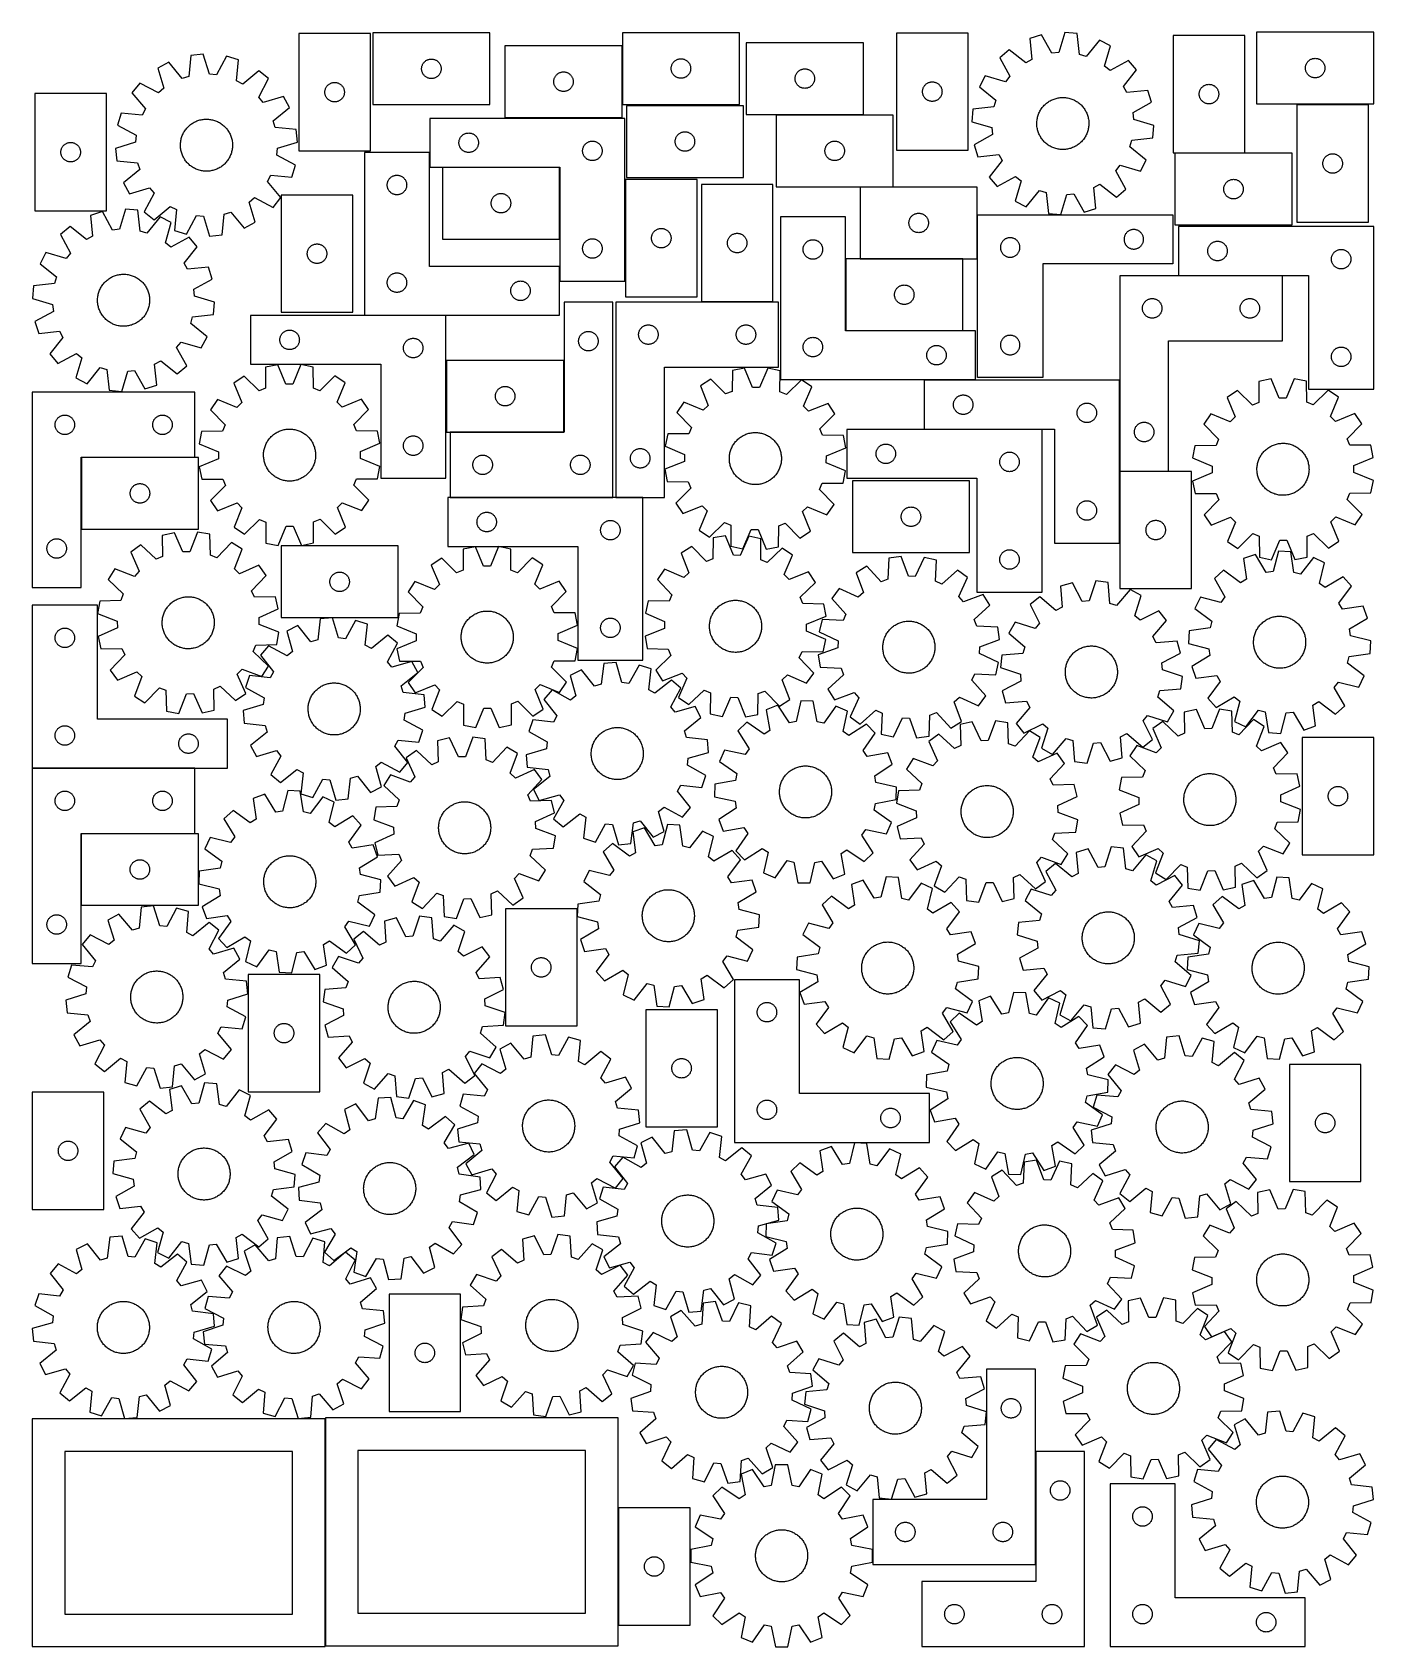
# Model space of a CAD drawing. Header units: millimetres. Extents: x 7 to 1243, y 7 to 1495.
import ezdxf

# ---------------------------------------------------------------- set-up
doc = ezdxf.new("R2010")
doc.units = ezdxf.units.MM
doc.layers.add('CUT', color=7, linetype='CONTINUOUS', true_color=0x000000)

msp = doc.modelspace()

# ---------------------------------------------------------------- linework, layer by layer
at = {"layer": 'CUT'}
for p, q in [((318.335202, 1493.423404), (252.335202, 1493.423404)), ((252.335202, 1493.423404), (252.335202, 1385.423404)), ((318.335202, 1385.423404), (318.335202, 1493.423404)), ((428.538266, 1494.016665), (320.538266, 1494.016665)), ((320.538266, 1494.016665), (320.538266, 1428.016665)), ((428.538266, 1428.016665), (428.538266, 1494.016665)), ((658.62811, 1494.234194), (550.62811, 1494.234194)), ((550.62811, 1494.234194), (550.62811, 1428.234194)), ((658.62811, 1428.234194), (658.62811, 1494.234194)), ((803.384819, 1493.970276), (803.384819, 1385.970276)), ((869.384819, 1493.970276), (803.384819, 1493.970276)), ((869.384819, 1385.970276), (869.384819, 1493.970276)), ((937.23504, 1492.26116), (926.226993, 1488.810308)), ((926.226993, 1488.810308), (928.238186, 1469.538631)), ((946.585358, 1475.290186), (937.23504, 1492.26116)), ((958.494968, 1494.553985), (952.978117, 1475.979628)), ((969.985661, 1493.52956), (958.494968, 1494.553985)), ((972.129718, 1474.272213), (969.985661, 1493.52956)), ((1124.531521, 1491.689273), (1058.531521, 1491.689273)), ((1058.531521, 1491.689273), (1058.531521, 1383.689273)), ((1124.531521, 1383.689273), (1124.531521, 1491.689273)), ((1243.468431, 1494.657778), (1135.468431, 1494.657778)), ((1135.468431, 1494.657778), (1135.468431, 1428.657778)), ((1243.468431, 1428.657778), (1243.468431, 1494.657778)), ((152.758962, 1473.336121), (150.891232, 1454.050012)), ((164.233786, 1474.525191), (152.758962, 1473.336121)), ((170.016385, 1456.031842), (164.233786, 1474.525191)), ((550.383968, 1482.130194), (442.383968, 1482.130194)), ((442.383968, 1482.130194), (442.383968, 1416.130194)), ((550.383968, 1416.130194), (550.383968, 1482.130194)), ((772.899532, 1484.98786), (664.899532, 1484.98786)), ((664.899532, 1484.98786), (664.899532, 1418.98786)), ((772.899532, 1418.98786), (772.899532, 1484.98786)), ((907.462807, 1478.556191), (898.613282, 1471.155422)), ((922.595885, 1466.455267), (907.462807, 1478.556191)), ((952.978117, 1475.979628), (946.585358, 1475.290186)), ((978.299695, 1472.462771), (972.129718, 1474.272213)), ((990.5047, 1487.512032), (978.299695, 1472.462771)), ((1000.728685, 1482.168289), (990.5047, 1487.512032)), ((995.340068, 1463.556325), (1000.728685, 1482.168289)), ((132.32831, 1467.025015), (122.181993, 1461.535232)), ((122.181993, 1461.535232), (127.83691, 1443.002441)), ((144.747833, 1452.152293), (132.32831, 1467.025015)), ((185.524403, 1472.537421), (176.418371, 1455.434129)), ((196.580795, 1469.244754), (185.524403, 1472.537421)), ((194.846122, 1449.946222), (196.580795, 1469.244754)), ((215.490074, 1459.260727), (200.532051, 1446.944073)), ((224.444799, 1451.987601), (215.490074, 1459.260727)), ((365.538266, 1461.016665), (365.557536, 1461.605293)), ((365.557536, 1460.428037), (365.538266, 1461.016665)), ((365.557536, 1461.605293), (365.615263, 1462.191401)), ((365.615263, 1459.841929), (365.557536, 1460.428037)), ((365.615263, 1462.191401), (365.711199, 1462.772478)), ((365.711199, 1459.260852), (365.615263, 1459.841929)), ((365.711199, 1462.772478), (365.844934, 1463.346037)), ((365.844934, 1458.687294), (365.711199, 1459.260852)), ((365.844934, 1463.346037), (366.015895, 1463.90962)), ((366.015895, 1458.12371), (365.844934, 1458.687294)), ((366.015895, 1463.90962), (366.22335, 1464.460816)), ((366.22335, 1464.460816), (366.466412, 1464.997263)), ((366.466412, 1464.997263), (366.744038, 1465.516665)), ((366.744038, 1465.516665), (367.05504, 1466.016797)), ((367.05504, 1466.016797), (367.398086, 1466.495518)), ((367.398086, 1466.495518), (367.771708, 1466.950777)), ((367.771708, 1466.950777), (368.174305, 1467.380626)), ((368.174305, 1467.380626), (368.604154, 1467.783223)), ((368.604154, 1467.783223), (369.059413, 1468.156845)), ((369.059413, 1468.156845), (369.538134, 1468.499892)), ((369.538134, 1468.499892), (370.038266, 1468.810894)), ((370.038266, 1468.810894), (370.557668, 1469.08852)), ((370.557668, 1469.08852), (371.094115, 1469.331581)), ((371.094115, 1469.331581), (371.645311, 1469.539036)), ((371.645311, 1469.539036), (372.208895, 1469.709998)), ((372.208895, 1469.709998), (372.782453, 1469.843733)), ((372.782453, 1469.843733), (373.363531, 1469.939669)), ((373.363531, 1469.939669), (373.949638, 1469.997395)), ((373.949638, 1469.997395), (374.538266, 1470.016665)), ((374.538266, 1470.016665), (375.126894, 1469.997395)), ((375.126894, 1469.997395), (375.713002, 1469.939669)), ((375.713002, 1469.939669), (376.294079, 1469.843733)), ((376.294079, 1469.843733), (376.867638, 1469.709998)), ((376.867638, 1469.709998), (377.431221, 1469.539036)), ((377.431221, 1469.539036), (377.982417, 1469.331581)), ((377.982417, 1469.331581), (378.518864, 1469.08852)), ((378.518864, 1469.08852), (379.038266, 1468.810894)), ((379.038266, 1468.810894), (379.538398, 1468.499892)), ((379.538398, 1468.499892), (380.017119, 1468.156845)), ((380.017119, 1468.156845), (380.472379, 1467.783223)), ((380.472379, 1467.783223), (380.902227, 1467.380626)), ((380.902227, 1467.380626), (381.304825, 1466.950777)), ((381.304825, 1466.950777), (381.678446, 1466.495518)), ((381.678446, 1466.495518), (382.021493, 1466.016797)), ((382.021493, 1466.016797), (382.332495, 1465.516665)), ((382.332495, 1465.516665), (382.610121, 1464.997263)), ((382.610121, 1464.997263), (382.853182, 1464.460816)), ((382.853182, 1464.460816), (383.060637, 1463.90962)), ((383.060637, 1463.90962), (383.231599, 1463.346037)), ((383.231599, 1458.687294), (383.060637, 1458.12371)), ((383.231599, 1463.346037), (383.365334, 1462.772478)), ((383.365334, 1459.260852), (383.231599, 1458.687294)), ((383.365334, 1462.772478), (383.46127, 1462.191401)), ((383.46127, 1459.841929), (383.365334, 1459.260852)), ((383.46127, 1462.191401), (383.518997, 1461.605293)), ((383.518997, 1460.428037), (383.46127, 1459.841929)), ((383.518997, 1461.605293), (383.538266, 1461.016665)), ((383.538266, 1461.016665), (383.518997, 1460.428037)), ((595.62811, 1461.234194), (595.64738, 1461.822823)), ((595.64738, 1460.645566), (595.62811, 1461.234194)), ((595.64738, 1461.822823), (595.705106, 1462.40893)), ((595.705106, 1460.059459), (595.64738, 1460.645566)), ((595.705106, 1462.40893), (595.801042, 1462.990007)), ((595.801042, 1459.478382), (595.705106, 1460.059459)), ((595.801042, 1462.990007), (595.934778, 1463.563566)), ((595.934778, 1458.904823), (595.801042, 1459.478382)), ((595.934778, 1463.563566), (596.105739, 1464.12715)), ((596.105739, 1458.341239), (595.934778, 1458.904823)), ((596.105739, 1464.12715), (596.313194, 1464.678345)), ((596.313194, 1464.678345), (596.556255, 1465.214793)), ((596.556255, 1465.214793), (596.833881, 1465.734194)), ((596.833881, 1465.734194), (597.144883, 1466.234327)), ((597.144883, 1466.234327), (597.48793, 1466.713047)), ((597.48793, 1466.713047), (597.861552, 1467.168307)), ((597.861552, 1467.168307), (598.264149, 1467.598155)), ((598.264149, 1467.598155), (598.693998, 1468.000753)), ((598.693998, 1468.000753), (599.149257, 1468.374374)), ((599.149257, 1468.374374), (599.627978, 1468.717421)), ((599.627978, 1468.717421), (600.12811, 1469.028423)), ((600.12811, 1469.028423), (600.647512, 1469.306049)), ((600.647512, 1469.306049), (601.183959, 1469.54911)), ((601.183959, 1469.54911), (601.735155, 1469.756566)), ((601.735155, 1469.756566), (602.298739, 1469.927527)), ((602.298739, 1469.927527), (602.872297, 1470.061262)), ((602.872297, 1470.061262), (603.453374, 1470.157198)), ((603.453374, 1470.157198), (604.039482, 1470.214925)), ((604.039482, 1470.214925), (604.62811, 1470.234194)), ((604.62811, 1470.234194), (605.216738, 1470.214925)), ((605.216738, 1470.214925), (605.802846, 1470.157198)), ((605.802846, 1470.157198), (606.383923, 1470.061262)), ((606.383923, 1470.061262), (606.957481, 1469.927527)), ((606.957481, 1469.927527), (607.521065, 1469.756566)), ((607.521065, 1469.756566), (608.072261, 1469.54911)), ((608.072261, 1469.54911), (608.608708, 1469.306049)), ((608.608708, 1469.306049), (609.12811, 1469.028423)), ((609.12811, 1469.028423), (609.628242, 1468.717421)), ((609.628242, 1468.717421), (610.106963, 1468.374374)), ((610.106963, 1468.374374), (610.562222, 1468.000753)), ((610.562222, 1468.000753), (610.992071, 1467.598155)), ((610.992071, 1467.598155), (611.394668, 1467.168307)), ((611.394668, 1467.168307), (611.76829, 1466.713047)), ((611.76829, 1466.713047), (612.111337, 1466.234327)), ((612.111337, 1466.234327), (612.422339, 1465.734194)), ((612.422339, 1465.734194), (612.699965, 1465.214793)), ((612.699965, 1465.214793), (612.943026, 1464.678345)), ((612.943026, 1464.678345), (613.150481, 1464.12715)), ((613.150481, 1464.12715), (613.321442, 1463.563566)), ((613.321442, 1458.904823), (613.150481, 1458.341239)), ((613.321442, 1463.563566), (613.455178, 1462.990007)), ((613.455178, 1459.478382), (613.321442, 1458.904823)), ((613.455178, 1462.990007), (613.551114, 1462.40893)), ((613.551114, 1460.059459), (613.455178, 1459.478382)), ((613.551114, 1462.40893), (613.60884, 1461.822823)), ((613.60884, 1460.645566), (613.551114, 1460.059459)), ((613.60884, 1461.822823), (613.62811, 1461.234194)), ((613.62811, 1461.234194), (613.60884, 1460.645566)), ((712.53557, 1458.351821), (712.965419, 1458.754418)), ((712.965419, 1458.754418), (713.420679, 1459.12804)), ((713.420679, 1459.12804), (713.899399, 1459.471086)), ((713.899399, 1459.471086), (714.399532, 1459.782088)), ((714.399532, 1459.782088), (714.918933, 1460.059714)), ((714.918933, 1460.059714), (715.455381, 1460.302775)), ((715.455381, 1460.302775), (716.006576, 1460.510231)), ((716.006576, 1460.510231), (716.57016, 1460.681192)), ((716.57016, 1460.681192), (717.143719, 1460.814927)), ((717.143719, 1460.814927), (717.724796, 1460.910863)), ((717.724796, 1460.910863), (718.310903, 1460.96859)), ((718.310903, 1460.96859), (718.899532, 1460.98786)), ((718.899532, 1460.98786), (719.48816, 1460.96859)), ((719.48816, 1460.96859), (720.074267, 1460.910863)), ((720.074267, 1460.910863), (720.655344, 1460.814927)), ((720.655344, 1460.814927), (721.228903, 1460.681192)), ((721.228903, 1460.681192), (721.792487, 1460.510231)), ((721.792487, 1460.510231), (722.343682, 1460.302775)), ((722.343682, 1460.302775), (722.88013, 1460.059714)), ((722.88013, 1460.059714), (723.399532, 1459.782088)), ((723.399532, 1459.782088), (723.899664, 1459.471086)), ((723.899664, 1459.471086), (724.378384, 1459.12804)), ((724.378384, 1459.12804), (724.833644, 1458.754418)), ((724.833644, 1458.754418), (725.263493, 1458.351821)), ((898.613282, 1471.155422), (907.846333, 1454.120364)), ((928.238186, 1469.538631), (922.595885, 1466.455267)), ((1000.34794, 1459.523471), (995.340068, 1463.556325)), ((1017.382997, 1468.756522), (1000.34794, 1459.523471)), ((1012.682843, 1444.773919), (1024.783766, 1459.906997)), ((1024.783766, 1459.906997), (1017.382997, 1468.756522)), ((1180.468431, 1461.657778), (1180.4877, 1462.246407)), ((1180.4877, 1461.06915), (1180.468431, 1461.657778)), ((1180.4877, 1462.246407), (1180.545427, 1462.832514)), ((1180.545427, 1460.483043), (1180.4877, 1461.06915)), ((1180.545427, 1462.832514), (1180.641363, 1463.413591)), ((1180.641363, 1459.901966), (1180.545427, 1460.483043)), ((1180.641363, 1463.413591), (1180.775098, 1463.98715)), ((1180.775098, 1459.328407), (1180.641363, 1459.901966)), ((1180.775098, 1463.98715), (1180.946059, 1464.550734)), ((1180.946059, 1458.764823), (1180.775098, 1459.328407)), ((1180.946059, 1464.550734), (1181.153515, 1465.101929)), ((1181.153515, 1458.213628), (1180.946059, 1458.764823)), ((1181.153515, 1465.101929), (1181.396576, 1465.638377)), ((1181.396576, 1465.638377), (1181.674202, 1466.157778)), ((1181.674202, 1466.157778), (1181.985204, 1466.657911)), ((1181.985204, 1466.657911), (1182.328251, 1467.136631)), ((1182.328251, 1467.136631), (1182.701872, 1467.591891)), ((1182.701872, 1467.591891), (1183.10447, 1468.021739)), ((1183.10447, 1468.021739), (1183.534318, 1468.424337)), ((1183.534318, 1468.424337), (1183.989578, 1468.797958)), ((1183.989578, 1468.797958), (1184.468298, 1469.141005)), ((1184.468298, 1469.141005), (1184.968431, 1469.452007)), ((1184.968431, 1469.452007), (1185.487832, 1469.729633)), ((1185.487832, 1469.729633), (1186.02428, 1469.972694)), ((1186.02428, 1469.972694), (1186.575475, 1470.18015)), ((1186.575475, 1470.18015), (1187.139059, 1470.351111)), ((1187.139059, 1470.351111), (1187.712618, 1470.484846)), ((1187.712618, 1470.484846), (1188.293695, 1470.580782)), ((1188.293695, 1470.580782), (1188.879802, 1470.638509)), ((1188.879802, 1470.638509), (1189.468431, 1470.657778)), ((1189.468431, 1470.657778), (1190.057059, 1470.638509)), ((1190.057059, 1470.638509), (1190.643166, 1470.580782)), ((1190.643166, 1470.580782), (1191.224243, 1470.484846)), ((1191.224243, 1470.484846), (1191.797802, 1470.351111)), ((1191.797802, 1470.351111), (1192.361386, 1470.18015)), ((1192.361386, 1470.18015), (1192.912581, 1469.972694)), ((1192.912581, 1469.972694), (1193.449029, 1469.729633)), ((1193.449029, 1469.729633), (1193.968431, 1469.452007)), ((1193.968431, 1469.452007), (1194.468563, 1469.141005)), ((1194.468563, 1469.141005), (1194.947283, 1468.797958)), ((1194.947283, 1468.797958), (1195.402543, 1468.424337)), ((1195.402543, 1468.424337), (1195.832392, 1468.021739)), ((1195.832392, 1468.021739), (1196.234989, 1467.591891)), ((1196.234989, 1467.591891), (1196.608611, 1467.136631)), ((1196.608611, 1467.136631), (1196.951657, 1466.657911)), ((1196.951657, 1466.657911), (1197.262659, 1466.157778)), ((1197.262659, 1466.157778), (1197.540285, 1465.638377)), ((1197.540285, 1465.638377), (1197.783346, 1465.101929)), ((1197.783346, 1465.101929), (1197.990802, 1464.550734)), ((1197.990802, 1458.764823), (1197.783346, 1458.213628)), ((1197.990802, 1464.550734), (1198.161763, 1463.98715)), ((1198.161763, 1459.328407), (1197.990802, 1458.764823)), ((1198.161763, 1463.98715), (1198.295498, 1463.413591)), ((1198.295498, 1459.901966), (1198.161763, 1459.328407)), ((1198.295498, 1463.413591), (1198.391434, 1462.832514)), ((1198.391434, 1460.483043), (1198.295498, 1459.901966)), ((1198.391434, 1462.832514), (1198.449161, 1462.246407)), ((1198.449161, 1461.06915), (1198.391434, 1460.483043)), ((1198.449161, 1462.246407), (1198.468431, 1461.657778)), ((1198.468431, 1461.657778), (1198.449161, 1461.06915)), ((105.721687, 1447.886058), (98.448561, 1438.931333)), ((122.887375, 1438.8982), (105.721687, 1447.886058)), ((150.891232, 1454.050012), (144.747833, 1452.152293)), ((176.418371, 1455.434129), (170.016385, 1456.031842)), ((200.532051, 1446.944073), (194.846122, 1449.946222)), ((215.456942, 1434.821914), (224.444799, 1451.987601)), ((277.263347, 1443.404002), (277.540973, 1443.923404)), ((277.540973, 1443.923404), (277.851975, 1444.423536)), ((277.851975, 1444.423536), (278.195022, 1444.902257)), ((278.195022, 1444.902257), (278.568644, 1445.357516)), ((278.568644, 1445.357516), (278.971241, 1445.787365)), ((278.971241, 1445.787365), (279.40109, 1446.189962)), ((279.40109, 1446.189962), (279.856349, 1446.563584)), ((279.856349, 1446.563584), (280.33507, 1446.906631)), ((280.33507, 1446.906631), (280.835202, 1447.217633)), ((280.835202, 1447.217633), (281.354604, 1447.495259)), ((281.354604, 1447.495259), (281.891051, 1447.73832)), ((281.891051, 1447.73832), (282.442247, 1447.945775)), ((282.442247, 1447.945775), (283.00583, 1448.116736)), ((283.00583, 1448.116736), (283.579389, 1448.250472)), ((283.579389, 1448.250472), (284.160466, 1448.346408)), ((284.160466, 1448.346408), (284.746574, 1448.404134)), ((284.746574, 1448.404134), (285.335202, 1448.423404)), ((285.335202, 1448.423404), (285.92383, 1448.404134)), ((285.92383, 1448.404134), (286.509938, 1448.346408)), ((286.509938, 1448.346408), (287.091015, 1448.250472)), ((287.091015, 1448.250472), (287.664573, 1448.116736)), ((287.664573, 1448.116736), (288.228157, 1447.945775)), ((288.228157, 1447.945775), (288.779353, 1447.73832)), ((288.779353, 1447.73832), (289.3158, 1447.495259)), ((289.3158, 1447.495259), (289.835202, 1447.217633)), ((289.835202, 1447.217633), (290.335334, 1446.906631)), ((290.335334, 1446.906631), (290.814055, 1446.563584)), ((290.814055, 1446.563584), (291.269314, 1446.189962)), ((291.269314, 1446.189962), (291.699163, 1445.787365)), ((291.699163, 1445.787365), (292.10176, 1445.357516)), ((292.10176, 1445.357516), (292.475382, 1444.902257)), ((292.475382, 1444.902257), (292.818428, 1444.423536)), ((292.818428, 1444.423536), (293.129431, 1443.923404)), ((293.129431, 1443.923404), (293.407057, 1443.404002)), ((366.22335, 1457.572514), (366.015895, 1458.12371)), ((366.466412, 1457.036067), (366.22335, 1457.572514)), ((366.744038, 1456.516665), (366.466412, 1457.036067)), ((367.05504, 1456.016533), (366.744038, 1456.516665)), ((367.398086, 1455.537812), (367.05504, 1456.016533)), ((367.771708, 1455.082553), (367.398086, 1455.537812)), ((368.174305, 1454.652704), (367.771708, 1455.082553)), ((368.604154, 1454.250107), (368.174305, 1454.652704)), ((369.059413, 1453.876485), (368.604154, 1454.250107)), ((369.538134, 1453.533439), (369.059413, 1453.876485)), ((370.038266, 1453.222437), (369.538134, 1453.533439)), ((370.557668, 1452.94481), (370.038266, 1453.222437)), ((371.094115, 1452.701749), (370.557668, 1452.94481)), ((371.645311, 1452.494294), (371.094115, 1452.701749)), ((372.208895, 1452.323333), (371.645311, 1452.494294)), ((372.782453, 1452.189598), (372.208895, 1452.323333)), ((373.363531, 1452.093661), (372.782453, 1452.189598)), ((373.949638, 1452.035935), (373.363531, 1452.093661)), ((374.538266, 1452.016665), (373.949638, 1452.035935)), ((375.126894, 1452.035935), (374.538266, 1452.016665)), ((375.713002, 1452.093661), (375.126894, 1452.035935)), ((376.294079, 1452.189598), (375.713002, 1452.093661)), ((376.867638, 1452.323333), (376.294079, 1452.189598)), ((377.431221, 1452.494294), (376.867638, 1452.323333)), ((377.982417, 1452.701749), (377.431221, 1452.494294)), ((378.518864, 1452.94481), (377.982417, 1452.701749)), ((379.038266, 1453.222437), (378.518864, 1452.94481)), ((379.538398, 1453.533439), (379.038266, 1453.222437)), ((380.017119, 1453.876485), (379.538398, 1453.533439)), ((380.472379, 1454.250107), (380.017119, 1453.876485)), ((380.902227, 1454.652704), (380.472379, 1454.250107)), ((381.304825, 1455.082553), (380.902227, 1454.652704)), ((381.678446, 1455.537812), (381.304825, 1455.082553)), ((382.021493, 1456.016533), (381.678446, 1455.537812)), ((382.332495, 1456.516665), (382.021493, 1456.016533)), ((382.610121, 1457.036067), (382.332495, 1456.516665)), ((382.853182, 1457.572514), (382.610121, 1457.036067)), ((383.060637, 1458.12371), (382.853182, 1457.572514)), ((487.383968, 1449.130194), (487.403237, 1449.718822)), ((487.403237, 1448.541565), (487.383968, 1449.130194)), ((487.403237, 1449.718822), (487.460964, 1450.304929)), ((487.460964, 1447.955458), (487.403237, 1448.541565)), ((487.460964, 1450.304929), (487.5569, 1450.886006)), ((487.5569, 1447.374381), (487.460964, 1447.955458)), ((487.5569, 1450.886006), (487.690635, 1451.459565)), ((487.690635, 1446.800822), (487.5569, 1447.374381)), ((487.690635, 1451.459565), (487.861596, 1452.023149)), ((487.861596, 1446.237238), (487.690635, 1446.800822)), ((487.861596, 1452.023149), (488.069052, 1452.574344)), ((488.069052, 1445.686043), (487.861596, 1446.237238)), ((488.069052, 1452.574344), (488.312113, 1453.110792)), ((488.312113, 1445.149595), (488.069052, 1445.686043)), ((488.312113, 1453.110792), (488.589739, 1453.630194)), ((488.589739, 1444.630194), (488.312113, 1445.149595)), ((488.589739, 1453.630194), (488.900741, 1454.130326)), ((488.900741, 1444.130061), (488.589739, 1444.630194)), ((488.900741, 1454.130326), (489.243787, 1454.609046)), ((489.243787, 1443.651341), (488.900741, 1444.130061)), ((489.243787, 1454.609046), (489.617409, 1455.064306)), ((489.617409, 1443.196081), (489.243787, 1443.651341)), ((489.617409, 1455.064306), (490.020007, 1455.494155)), ((490.020007, 1455.494155), (490.449855, 1455.896752)), ((490.449855, 1455.896752), (490.905115, 1456.270374)), ((490.905115, 1456.270374), (491.383835, 1456.61342)), ((491.383835, 1456.61342), (491.883968, 1456.924422)), ((491.883968, 1456.924422), (492.403369, 1457.202048)), ((492.403369, 1457.202048), (492.939817, 1457.445109)), ((492.939817, 1457.445109), (493.491012, 1457.652565)), ((493.491012, 1457.652565), (494.054596, 1457.823526)), ((494.054596, 1457.823526), (494.628155, 1457.957261)), ((494.628155, 1457.957261), (495.209232, 1458.053197)), ((495.209232, 1458.053197), (495.795339, 1458.110924)), ((495.795339, 1458.110924), (496.383968, 1458.130194)), ((496.383968, 1458.130194), (496.972596, 1458.110924)), ((496.972596, 1458.110924), (497.558703, 1458.053197)), ((497.558703, 1458.053197), (498.13978, 1457.957261)), ((498.13978, 1457.957261), (498.713339, 1457.823526)), ((498.713339, 1457.823526), (499.276923, 1457.652565)), ((499.276923, 1457.652565), (499.828118, 1457.445109)), ((499.828118, 1457.445109), (500.364566, 1457.202048)), ((500.364566, 1457.202048), (500.883968, 1456.924422)), ((500.883968, 1456.924422), (501.3841, 1456.61342)), ((501.3841, 1456.61342), (501.86282, 1456.270374)), ((501.86282, 1456.270374), (502.31808, 1455.896752)), ((502.31808, 1455.896752), (502.747929, 1455.494155)), ((502.747929, 1455.494155), (503.150526, 1455.064306)), ((503.150526, 1455.064306), (503.524148, 1454.609046)), ((503.524148, 1443.651341), (503.150526, 1443.196081)), ((503.524148, 1454.609046), (503.867194, 1454.130326)), ((503.867194, 1444.130061), (503.524148, 1443.651341)), ((503.867194, 1454.130326), (504.178196, 1453.630194)), ((504.178196, 1444.630194), (503.867194, 1444.130061)), ((504.178196, 1453.630194), (504.455822, 1453.110792)), ((504.455822, 1445.149595), (504.178196, 1444.630194)), ((504.455822, 1453.110792), (504.698883, 1452.574344)), ((504.698883, 1445.686043), (504.455822, 1445.149595)), ((504.698883, 1452.574344), (504.906339, 1452.023149)), ((504.906339, 1446.237238), (504.698883, 1445.686043)), ((504.906339, 1452.023149), (505.0773, 1451.459565)), ((505.0773, 1446.800822), (504.906339, 1446.237238)), ((505.0773, 1451.459565), (505.211035, 1450.886006)), ((505.211035, 1447.374381), (505.0773, 1446.800822)), ((505.211035, 1450.886006), (505.306971, 1450.304929)), ((505.306971, 1447.955458), (505.211035, 1447.374381)), ((505.306971, 1450.304929), (505.364698, 1449.718822)), ((505.364698, 1448.541565), (505.306971, 1447.955458)), ((505.364698, 1449.718822), (505.383968, 1449.130194)), ((505.383968, 1449.130194), (505.364698, 1448.541565)), ((596.313194, 1457.790044), (596.105739, 1458.341239)), ((596.556255, 1457.253596), (596.313194, 1457.790044)), ((596.833881, 1456.734194), (596.556255, 1457.253596)), ((597.144883, 1456.234062), (596.833881, 1456.734194)), ((597.48793, 1455.755342), (597.144883, 1456.234062)), ((597.861552, 1455.300082), (597.48793, 1455.755342)), ((598.264149, 1454.870233), (597.861552, 1455.300082)), ((598.693998, 1454.467636), (598.264149, 1454.870233)), ((599.149257, 1454.094014), (598.693998, 1454.467636)), ((599.627978, 1453.750968), (599.149257, 1454.094014)), ((600.12811, 1453.439966), (599.627978, 1453.750968)), ((600.647512, 1453.16234), (600.12811, 1453.439966)), ((601.183959, 1452.919279), (600.647512, 1453.16234)), ((601.735155, 1452.711823), (601.183959, 1452.919279)), ((602.298739, 1452.540862), (601.735155, 1452.711823)), ((602.872297, 1452.407127), (602.298739, 1452.540862)), ((603.453374, 1452.311191), (602.872297, 1452.407127)), ((604.039482, 1452.253464), (603.453374, 1452.311191)), ((604.62811, 1452.234194), (604.039482, 1452.253464)), ((605.216738, 1452.253464), (604.62811, 1452.234194)), ((605.802846, 1452.311191), (605.216738, 1452.253464)), ((606.383923, 1452.407127), (605.802846, 1452.311191)), ((606.957481, 1452.540862), (606.383923, 1452.407127)), ((607.521065, 1452.711823), (606.957481, 1452.540862)), ((608.072261, 1452.919279), (607.521065, 1452.711823)), ((608.608708, 1453.16234), (608.072261, 1452.919279)), ((609.12811, 1453.439966), (608.608708, 1453.16234)), ((609.628242, 1453.750968), (609.12811, 1453.439966)), ((610.106963, 1454.094014), (609.628242, 1453.750968)), ((610.562222, 1454.467636), (610.106963, 1454.094014)), ((610.992071, 1454.870233), (610.562222, 1454.467636)), ((611.394668, 1455.300082), (610.992071, 1454.870233)), ((611.76829, 1455.755342), (611.394668, 1455.300082)), ((612.111337, 1456.234062), (611.76829, 1455.755342)), ((612.422339, 1456.734194), (612.111337, 1456.234062)), ((612.699965, 1457.253596), (612.422339, 1456.734194)), ((612.943026, 1457.790044), (612.699965, 1457.253596)), ((613.150481, 1458.341239), (612.943026, 1457.790044)), ((709.899532, 1451.98786), (709.918801, 1452.576488)), ((709.918801, 1451.399231), (709.899532, 1451.98786)), ((709.918801, 1452.576488), (709.976528, 1453.162595)), ((709.976528, 1450.813124), (709.918801, 1451.399231)), ((709.976528, 1453.162595), (710.072464, 1453.743672)), ((710.072464, 1450.232047), (709.976528, 1450.813124)), ((710.072464, 1453.743672), (710.206199, 1454.317231)), ((710.206199, 1449.658488), (710.072464, 1450.232047)), ((710.206199, 1454.317231), (710.37716, 1454.880815)), ((710.37716, 1449.094904), (710.206199, 1449.658488)), ((710.37716, 1454.880815), (710.584616, 1455.43201)), ((710.584616, 1448.543709), (710.37716, 1449.094904)), ((710.584616, 1455.43201), (710.827677, 1455.968458)), ((710.827677, 1448.007261), (710.584616, 1448.543709)), ((710.827677, 1455.968458), (711.105303, 1456.48786)), ((711.105303, 1447.48786), (710.827677, 1448.007261)), ((711.105303, 1456.48786), (711.416305, 1456.987992)), ((711.416305, 1446.987727), (711.105303, 1447.48786)), ((711.416305, 1456.987992), (711.759351, 1457.466712)), ((711.759351, 1446.509007), (711.416305, 1446.987727)), ((711.759351, 1457.466712), (712.132973, 1457.921972)), ((712.132973, 1446.053747), (711.759351, 1446.509007)), ((712.132973, 1457.921972), (712.53557, 1458.351821)), ((712.53557, 1445.623899), (712.132973, 1446.053747)), ((712.965419, 1445.221301), (712.53557, 1445.623899)), ((713.420679, 1444.847679), (712.965419, 1445.221301)), ((713.899399, 1444.504633), (713.420679, 1444.847679)), ((714.399532, 1444.193631), (713.899399, 1444.504633)), ((714.918933, 1443.916005), (714.399532, 1444.193631)), ((715.455381, 1443.672944), (714.918933, 1443.916005)), ((716.006576, 1443.465488), (715.455381, 1443.672944)), ((722.343682, 1443.672944), (721.792487, 1443.465488)), ((722.88013, 1443.916005), (722.343682, 1443.672944)), ((723.399532, 1444.193631), (722.88013, 1443.916005)), ((723.899664, 1444.504633), (723.399532, 1444.193631)), ((724.378384, 1444.847679), (723.899664, 1444.504633)), ((724.833644, 1445.221301), (724.378384, 1444.847679)), ((725.263493, 1445.623899), (724.833644, 1445.221301)), ((725.263493, 1458.351821), (725.66609, 1457.921972)), ((725.66609, 1446.053747), (725.263493, 1445.623899)), ((725.66609, 1457.921972), (726.039712, 1457.466712)), ((726.039712, 1446.509007), (725.66609, 1446.053747)), ((726.039712, 1457.466712), (726.382758, 1456.987992)), ((726.382758, 1446.987727), (726.039712, 1446.509007)), ((726.382758, 1456.987992), (726.69376, 1456.48786)), ((726.69376, 1447.48786), (726.382758, 1446.987727)), ((726.69376, 1456.48786), (726.971386, 1455.968458)), ((726.971386, 1448.007261), (726.69376, 1447.48786)), ((726.971386, 1455.968458), (727.214447, 1455.43201)), ((727.214447, 1448.543709), (726.971386, 1448.007261)), ((727.214447, 1455.43201), (727.421903, 1454.880815)), ((727.421903, 1449.094904), (727.214447, 1448.543709)), ((727.421903, 1454.880815), (727.592864, 1454.317231)), ((727.592864, 1449.658488), (727.421903, 1449.094904)), ((727.592864, 1454.317231), (727.726599, 1453.743672)), ((727.726599, 1450.232047), (727.592864, 1449.658488)), ((727.726599, 1453.743672), (727.822535, 1453.162595)), ((727.822535, 1450.813124), (727.726599, 1450.232047)), ((727.822535, 1453.162595), (727.880262, 1452.576488)), ((727.880262, 1451.399231), (727.822535, 1450.813124)), ((727.880262, 1452.576488), (727.899532, 1451.98786)), ((727.899532, 1451.98786), (727.880262, 1451.399231)), ((828.069903, 1443.414427), (828.312964, 1443.950874)), ((828.312964, 1443.950874), (828.59059, 1444.470276)), ((828.59059, 1444.470276), (828.901592, 1444.970408)), ((828.901592, 1444.970408), (829.244639, 1445.449129)), ((829.244639, 1445.449129), (829.61826, 1445.904389)), ((829.61826, 1445.904389), (830.020858, 1446.334237)), ((830.020858, 1446.334237), (830.450706, 1446.736834)), ((830.450706, 1446.736834), (830.905966, 1447.110456)), ((830.905966, 1447.110456), (831.384687, 1447.453503)), ((831.384687, 1447.453503), (831.884819, 1447.764505)), ((831.884819, 1447.764505), (832.404221, 1448.042131)), ((832.404221, 1448.042131), (832.940668, 1448.285192)), ((832.940668, 1448.285192), (833.491864, 1448.492647)), ((833.491864, 1448.492647), (834.055447, 1448.663609)), ((834.055447, 1448.663609), (834.629006, 1448.797344)), ((834.629006, 1448.797344), (835.210083, 1448.89328)), ((835.210083, 1448.89328), (835.796191, 1448.951006)), ((835.796191, 1448.951006), (836.384819, 1448.970276)), ((836.384819, 1448.970276), (836.973447, 1448.951006)), ((836.973447, 1448.951006), (837.559554, 1448.89328)), ((837.559554, 1448.89328), (838.140632, 1448.797344)), ((838.140632, 1448.797344), (838.71419, 1448.663609)), ((838.71419, 1448.663609), (839.277774, 1448.492647)), ((839.277774, 1448.492647), (839.82897, 1448.285192)), ((839.82897, 1448.285192), (840.365417, 1448.042131)), ((840.365417, 1448.042131), (840.884819, 1447.764505)), ((840.884819, 1447.764505), (841.384951, 1447.453503)), ((841.384951, 1447.453503), (841.863672, 1447.110456)), ((841.863672, 1447.110456), (842.318931, 1446.736834)), ((842.318931, 1446.736834), (842.74878, 1446.334237)), ((842.74878, 1446.334237), (843.151377, 1445.904389)), ((843.151377, 1445.904389), (843.524999, 1445.449129)), ((843.524999, 1445.449129), (843.868045, 1444.970408)), ((843.868045, 1444.970408), (844.179047, 1444.470276)), ((844.179047, 1444.470276), (844.456673, 1443.950874)), ((844.456673, 1443.950874), (844.699735, 1443.414427)), ((885.201515, 1454.50111), (879.857772, 1444.277125)), ((879.857772, 1444.277125), (894.907033, 1432.072119)), ((903.813479, 1449.112493), (885.201515, 1454.50111)), ((907.846333, 1454.120364), (903.813479, 1449.112493)), ((1015.766206, 1439.131618), (1012.682843, 1444.773919)), ((1084.391341, 1443.168126), (1084.764963, 1443.623386)), ((1084.764963, 1443.623386), (1085.16756, 1444.053234)), ((1085.16756, 1444.053234), (1085.597409, 1444.455831)), ((1085.597409, 1444.455831), (1086.052669, 1444.829453)), ((1086.052669, 1444.829453), (1086.531389, 1445.1725)), ((1086.531389, 1445.1725), (1087.031521, 1445.483502)), ((1087.031521, 1445.483502), (1087.550923, 1445.761128)), ((1087.550923, 1445.761128), (1088.087371, 1446.004189)), ((1088.087371, 1446.004189), (1088.638566, 1446.211644)), ((1088.638566, 1446.211644), (1089.20215, 1446.382606)), ((1089.20215, 1446.382606), (1089.775709, 1446.516341)), ((1089.775709, 1446.516341), (1090.356786, 1446.612277)), ((1090.356786, 1446.612277), (1090.942893, 1446.670004)), ((1090.942893, 1446.670004), (1091.531521, 1446.689273)), ((1091.531521, 1446.689273), (1092.12015, 1446.670004)), ((1092.12015, 1446.670004), (1092.706257, 1446.612277)), ((1092.706257, 1446.612277), (1093.287334, 1446.516341)), ((1093.287334, 1446.516341), (1093.860893, 1446.382606)), ((1093.860893, 1446.382606), (1094.424477, 1446.211644)), ((1094.424477, 1446.211644), (1094.975672, 1446.004189)), ((1094.975672, 1446.004189), (1095.51212, 1445.761128)), ((1095.51212, 1445.761128), (1096.031521, 1445.483502)), ((1096.031521, 1445.483502), (1096.531654, 1445.1725)), ((1096.531654, 1445.1725), (1097.010374, 1444.829453)), ((1097.010374, 1444.829453), (1097.465634, 1444.455831)), ((1097.465634, 1444.455831), (1097.895483, 1444.053234)), ((1097.895483, 1444.053234), (1098.29808, 1443.623386)), ((1098.29808, 1443.623386), (1098.671702, 1443.168126)), ((1181.396576, 1457.67718), (1181.153515, 1458.213628)), ((1181.674202, 1457.157778), (1181.396576, 1457.67718)), ((1181.985204, 1456.657646), (1181.674202, 1457.157778)), ((1182.328251, 1456.178926), (1181.985204, 1456.657646)), ((1182.701872, 1455.723666), (1182.328251, 1456.178926)), ((1183.10447, 1455.293817), (1182.701872, 1455.723666)), ((1183.534318, 1454.89122), (1183.10447, 1455.293817)), ((1183.989578, 1454.517598), (1183.534318, 1454.89122)), ((1184.468298, 1454.174552), (1183.989578, 1454.517598)), ((1184.968431, 1453.86355), (1184.468298, 1454.174552)), ((1185.487832, 1453.585924), (1184.968431, 1453.86355)), ((1186.02428, 1453.342863), (1185.487832, 1453.585924)), ((1186.575475, 1453.135407), (1186.02428, 1453.342863)), ((1187.139059, 1452.964446), (1186.575475, 1453.135407)), ((1187.712618, 1452.830711), (1187.139059, 1452.964446)), ((1188.293695, 1452.734775), (1187.712618, 1452.830711)), ((1188.879802, 1452.677048), (1188.293695, 1452.734775)), ((1189.468431, 1452.657778), (1188.879802, 1452.677048)), ((1190.057059, 1452.677048), (1189.468431, 1452.657778)), ((1190.643166, 1452.734775), (1190.057059, 1452.677048)), ((1191.224243, 1452.830711), (1190.643166, 1452.734775)), ((1191.797802, 1452.964446), (1191.224243, 1452.830711)), ((1192.361386, 1453.135407), (1191.797802, 1452.964446)), ((1192.912581, 1453.342863), (1192.361386, 1453.135407)), ((1193.449029, 1453.585924), (1192.912581, 1453.342863)), ((1193.968431, 1453.86355), (1193.449029, 1453.585924)), ((1194.468563, 1454.174552), (1193.968431, 1453.86355)), ((1194.947283, 1454.517598), (1194.468563, 1454.174552)), ((1195.402543, 1454.89122), (1194.947283, 1454.517598)), ((1195.832392, 1455.293817), (1195.402543, 1454.89122)), ((1196.234989, 1455.723666), (1195.832392, 1455.293817)), ((1196.608611, 1456.178926), (1196.234989, 1455.723666)), ((1196.951657, 1456.657646), (1196.608611, 1456.178926)), ((1197.262659, 1457.157778), (1196.951657, 1456.657646)), ((1197.540285, 1457.67718), (1197.262659, 1457.157778)), ((1197.783346, 1458.213628), (1197.540285, 1457.67718)), ((74.908383, 1438.170474), (8.908383, 1438.170474)), ((8.908383, 1438.170474), (8.908383, 1330.170474)), ((74.908383, 1330.170474), (74.908383, 1438.170474)), ((98.448561, 1438.931333), (110.765215, 1423.97331)), ((127.83691, 1443.002441), (122.887375, 1438.8982)), ((219.561183, 1429.872379), (215.456942, 1434.821914)), ((238.093973, 1435.527296), (219.561183, 1429.872379)), ((243.583756, 1425.380979), (238.093973, 1435.527296)), ((276.335202, 1439.423404), (276.354472, 1440.012032)), ((276.354472, 1438.834776), (276.335202, 1439.423404)), ((276.354472, 1440.012032), (276.412198, 1440.59814)), ((276.412198, 1438.248668), (276.354472, 1438.834776)), ((276.412198, 1440.59814), (276.508134, 1441.179217)), ((276.508134, 1437.667591), (276.412198, 1438.248668)), ((276.508134, 1441.179217), (276.641869, 1441.752775)), ((276.641869, 1437.094033), (276.508134, 1437.667591)), ((276.641869, 1441.752775), (276.812831, 1442.316359)), ((276.812831, 1436.530449), (276.641869, 1437.094033)), ((276.812831, 1442.316359), (277.020286, 1442.867555)), ((277.020286, 1435.979253), (276.812831, 1436.530449)), ((277.020286, 1442.867555), (277.263347, 1443.404002)), ((277.263347, 1435.442806), (277.020286, 1435.979253)), ((277.540973, 1434.923404), (277.263347, 1435.442806)), ((277.851975, 1434.423272), (277.540973, 1434.923404)), ((278.195022, 1433.944551), (277.851975, 1434.423272)), ((278.568644, 1433.489292), (278.195022, 1433.944551)), ((278.971241, 1433.059443), (278.568644, 1433.489292)), ((279.40109, 1432.656846), (278.971241, 1433.059443)), ((279.856349, 1432.283224), (279.40109, 1432.656846)), ((280.33507, 1431.940178), (279.856349, 1432.283224)), ((280.835202, 1431.629175), (280.33507, 1431.940178)), ((281.354604, 1431.351549), (280.835202, 1431.629175)), ((281.891051, 1431.108488), (281.354604, 1431.351549)), ((282.442247, 1430.901033), (281.891051, 1431.108488)), ((283.00583, 1430.730072), (282.442247, 1430.901033)), ((283.579389, 1430.596337), (283.00583, 1430.730072)), ((284.160466, 1430.5004), (283.579389, 1430.596337)), ((284.746574, 1430.442674), (284.160466, 1430.5004)), ((285.335202, 1430.423404), (284.746574, 1430.442674)), ((285.92383, 1430.442674), (285.335202, 1430.423404)), ((286.509938, 1430.5004), (285.92383, 1430.442674)), ((287.091015, 1430.596337), (286.509938, 1430.5004)), ((287.664573, 1430.730072), (287.091015, 1430.596337)), ((288.228157, 1430.901033), (287.664573, 1430.730072)), ((288.779353, 1431.108488), (288.228157, 1430.901033)), ((289.3158, 1431.351549), (288.779353, 1431.108488)), ((289.835202, 1431.629175), (289.3158, 1431.351549)), ((290.335334, 1431.940178), (289.835202, 1431.629175)), ((290.814055, 1432.283224), (290.335334, 1431.940178)), ((291.269314, 1432.656846), (290.814055, 1432.283224)), ((291.699163, 1433.059443), (291.269314, 1432.656846)), ((292.10176, 1433.489292), (291.699163, 1433.059443)), ((292.475382, 1433.944551), (292.10176, 1433.489292)), ((292.818428, 1434.423272), (292.475382, 1433.944551)), ((293.129431, 1434.923404), (292.818428, 1434.423272)), ((293.407057, 1435.442806), (293.129431, 1434.923404)), ((293.407057, 1443.404002), (293.650118, 1442.867555)), ((293.650118, 1435.979253), (293.407057, 1435.442806)), ((293.650118, 1442.867555), (293.857573, 1442.316359)), ((293.857573, 1436.530449), (293.650118, 1435.979253)), ((293.857573, 1442.316359), (294.028534, 1441.752775)), ((294.028534, 1437.094033), (293.857573, 1436.530449)), ((294.028534, 1441.752775), (294.162269, 1441.179217)), ((294.162269, 1437.667591), (294.028534, 1437.094033)), ((294.162269, 1441.179217), (294.258206, 1440.59814)), ((294.258206, 1438.248668), (294.162269, 1437.667591)), ((294.258206, 1440.59814), (294.315932, 1440.012032)), ((294.315932, 1438.834776), (294.258206, 1438.248668)), ((294.315932, 1440.012032), (294.335202, 1439.423404)), ((294.335202, 1439.423404), (294.315932, 1438.834776)), ((490.020007, 1442.766232), (489.617409, 1443.196081)), ((490.449855, 1442.363635), (490.020007, 1442.766232)), ((490.905115, 1441.990013), (490.449855, 1442.363635)), ((491.383835, 1441.646967), (490.905115, 1441.990013)), ((491.883968, 1441.335965), (491.383835, 1441.646967)), ((492.403369, 1441.058339), (491.883968, 1441.335965)), ((492.939817, 1440.815278), (492.403369, 1441.058339)), ((493.491012, 1440.607822), (492.939817, 1440.815278)), ((494.054596, 1440.436861), (493.491012, 1440.607822)), ((494.628155, 1440.303126), (494.054596, 1440.436861)), ((495.209232, 1440.20719), (494.628155, 1440.303126)), ((495.795339, 1440.149463), (495.209232, 1440.20719)), ((496.383968, 1440.130194), (495.795339, 1440.149463)), ((496.972596, 1440.149463), (496.383968, 1440.130194)), ((497.558703, 1440.20719), (496.972596, 1440.149463)), ((498.13978, 1440.303126), (497.558703, 1440.20719)), ((498.713339, 1440.436861), (498.13978, 1440.303126)), ((499.276923, 1440.607822), (498.713339, 1440.436861)), ((499.828118, 1440.815278), (499.276923, 1440.607822)), ((500.364566, 1441.058339), (499.828118, 1440.815278)), ((500.883968, 1441.335965), (500.364566, 1441.058339)), ((501.3841, 1441.646967), (500.883968, 1441.335965)), ((501.86282, 1441.990013), (501.3841, 1441.646967)), ((502.31808, 1442.363635), (501.86282, 1441.990013)), ((502.747929, 1442.766232), (502.31808, 1442.363635)), ((503.150526, 1443.196081), (502.747929, 1442.766232)), ((716.57016, 1443.294527), (716.006576, 1443.465488)), ((717.143719, 1443.160792), (716.57016, 1443.294527)), ((717.724796, 1443.064856), (717.143719, 1443.160792)), ((718.310903, 1443.007129), (717.724796, 1443.064856)), ((718.899532, 1442.98786), (718.310903, 1443.007129)), ((719.48816, 1443.007129), (718.899532, 1442.98786)), ((720.074267, 1443.064856), (719.48816, 1443.007129)), ((720.655344, 1443.160792), (720.074267, 1443.064856)), ((721.228903, 1443.294527), (720.655344, 1443.160792)), ((721.792487, 1443.465488), (721.228903, 1443.294527)), ((827.384819, 1439.970276), (827.404088, 1440.558904)), ((827.404088, 1439.381648), (827.384819, 1439.970276)), ((827.404088, 1440.558904), (827.461815, 1441.145012)), ((827.461815, 1438.79554), (827.404088, 1439.381648)), ((827.461815, 1441.145012), (827.557751, 1441.726089)), ((827.557751, 1438.214463), (827.461815, 1438.79554)), ((827.557751, 1441.726089), (827.691486, 1442.299648)), ((827.691486, 1437.640905), (827.557751, 1438.214463)), ((827.691486, 1442.299648), (827.862448, 1442.863231)), ((827.862448, 1437.077321), (827.691486, 1437.640905)), ((827.862448, 1442.863231), (828.069903, 1443.414427)), ((828.069903, 1436.526125), (827.862448, 1437.077321)), ((828.312964, 1435.989678), (828.069903, 1436.526125)), ((828.59059, 1435.470276), (828.312964, 1435.989678)), ((828.901592, 1434.970144), (828.59059, 1435.470276)), ((829.244639, 1434.491423), (828.901592, 1434.970144)), ((829.61826, 1434.036164), (829.244639, 1434.491423)), ((830.020858, 1433.606315), (829.61826, 1434.036164)), ((830.450706, 1433.203718), (830.020858, 1433.606315)), ((830.905966, 1432.830096), (830.450706, 1433.203718)), ((831.384687, 1432.48705), (830.905966, 1432.830096)), ((831.884819, 1432.176048), (831.384687, 1432.48705)), ((832.404221, 1431.898422), (831.884819, 1432.176048)), ((832.940668, 1431.65536), (832.404221, 1431.898422)), ((833.491864, 1431.447905), (832.940668, 1431.65536)), ((834.055447, 1431.276944), (833.491864, 1431.447905)), ((834.629006, 1431.143209), (834.055447, 1431.276944)), ((835.210083, 1431.047272), (834.629006, 1431.143209)), ((835.796191, 1430.989546), (835.210083, 1431.047272)), ((836.384819, 1430.970276), (835.796191, 1430.989546)), ((836.973447, 1430.989546), (836.384819, 1430.970276)), ((837.559554, 1431.047272), (836.973447, 1430.989546)), ((838.140632, 1431.143209), (837.559554, 1431.047272)), ((838.71419, 1431.276944), (838.140632, 1431.143209)), ((839.277774, 1431.447905), (838.71419, 1431.276944)), ((839.82897, 1431.65536), (839.277774, 1431.447905)), ((840.365417, 1431.898422), (839.82897, 1431.65536)), ((840.884819, 1432.176048), (840.365417, 1431.898422)), ((841.384951, 1432.48705), (840.884819, 1432.176048)), ((841.863672, 1432.830096), (841.384951, 1432.48705)), ((842.318931, 1433.203718), (841.863672, 1432.830096)), ((842.74878, 1433.606315), (842.318931, 1433.203718)), ((843.151377, 1434.036164), (842.74878, 1433.606315)), ((843.524999, 1434.491423), (843.151377, 1434.036164)), ((843.868045, 1434.970144), (843.524999, 1434.491423)), ((844.179047, 1435.470276), (843.868045, 1434.970144)), ((844.456673, 1435.989678), (844.179047, 1435.470276)), ((844.699735, 1436.526125), (844.456673, 1435.989678)), ((844.699735, 1443.414427), (844.90719, 1442.863231)), ((844.90719, 1437.077321), (844.699735, 1436.526125)), ((844.90719, 1442.863231), (845.078151, 1442.299648)), ((845.078151, 1437.640905), (844.90719, 1437.077321)), ((845.078151, 1442.299648), (845.211886, 1441.726089)), ((845.211886, 1438.214463), (845.078151, 1437.640905)), ((845.211886, 1441.726089), (845.307823, 1441.145012)), ((845.307823, 1438.79554), (845.211886, 1438.214463)), ((845.307823, 1441.145012), (845.365549, 1440.558904)), ((845.365549, 1439.381648), (845.307823, 1438.79554)), ((845.365549, 1440.558904), (845.384819, 1439.970276)), ((845.384819, 1439.970276), (845.365549, 1439.381648)), ((894.907033, 1432.072119), (893.097591, 1425.902143)), ((940.382934, 1428.078912), (941.110713, 1428.733917)), ((941.110713, 1428.733917), (941.864604, 1429.358692)), ((941.864604, 1429.358692), (942.643351, 1429.952197)), ((942.643351, 1429.952197), (943.445658, 1430.513445)), ((943.445658, 1430.513445), (944.27019, 1431.0415)), ((944.27019, 1431.0415), (945.115574, 1431.535484)), ((945.115574, 1431.535484), (945.980404, 1431.994576)), ((945.980404, 1431.994576), (946.86324, 1432.41801)), ((946.86324, 1432.41801), (947.762612, 1432.805081)), ((947.762612, 1432.805081), (948.677024, 1433.155147)), ((948.677024, 1433.155147), (949.604953, 1433.467624)), ((949.604953, 1433.467624), (950.544856, 1433.741992)), ((950.544856, 1433.741992), (951.495168, 1433.977794)), ((951.495168, 1433.977794), (952.454307, 1434.174638)), ((952.454307, 1434.174638), (953.420677, 1434.332197)), ((953.420677, 1434.332197), (954.392669, 1434.450207)), ((954.392669, 1434.450207), (955.368666, 1434.528473)), ((955.368666, 1434.528473), (956.347042, 1434.566864)), ((956.347042, 1434.566864), (957.326171, 1434.565317)), ((957.326171, 1434.565317), (958.304422, 1434.523834)), ((958.304422, 1434.523834), (959.280166, 1434.442484)), ((959.280166, 1434.442484), (960.25178, 1434.321402)), ((960.25178, 1434.321402), (961.217647, 1434.16079)), ((961.217647, 1434.16079), (962.17616, 1433.960916)), ((962.17616, 1433.960916), (963.125721, 1433.722111)), ((963.125721, 1433.722111), (964.064752, 1433.444775)), ((964.064752, 1433.444775), (964.99169, 1433.129367)), ((964.99169, 1433.129367), (965.904991, 1432.776413)), ((965.904991, 1432.776413), (966.803135, 1432.3865)), ((966.803135, 1432.3865), (967.684628, 1431.960278)), ((967.684628, 1431.960278), (968.548003, 1431.498456)), ((968.548003, 1431.498456), (969.391822, 1431.001803)), ((969.391822, 1431.001803), (970.214681, 1430.471144)), ((970.214681, 1430.471144), (971.01521, 1429.907364)), ((971.01521, 1429.907364), (971.792077, 1429.311401)), ((971.792077, 1429.311401), (972.543989, 1428.684246)), ((972.543989, 1428.684246), (973.269695, 1428.026944)), ((1035.037883, 1441.142811), (1015.766206, 1439.131618)), ((1021.517761, 1420.784446), (1038.488736, 1430.134764)), ((1038.488736, 1430.134764), (1035.037883, 1441.142811)), ((1082.531521, 1437.689273), (1082.550791, 1438.277901)), ((1082.550791, 1437.100645), (1082.531521, 1437.689273)), ((1082.550791, 1438.277901), (1082.608518, 1438.864009)), ((1082.608518, 1436.514537), (1082.550791, 1437.100645)), ((1082.608518, 1438.864009), (1082.704454, 1439.445086)), ((1082.704454, 1435.93346), (1082.608518, 1436.514537)), ((1082.704454, 1439.445086), (1082.838189, 1440.018645)), ((1082.838189, 1435.359902), (1082.704454, 1435.93346)), ((1082.838189, 1440.018645), (1083.00915, 1440.582228)), ((1083.00915, 1434.796318), (1082.838189, 1435.359902)), ((1083.00915, 1440.582228), (1083.216606, 1441.133424)), ((1083.216606, 1434.245122), (1083.00915, 1434.796318)), ((1083.216606, 1441.133424), (1083.459667, 1441.669871)), ((1083.459667, 1433.708675), (1083.216606, 1434.245122)), ((1083.459667, 1441.669871), (1083.737293, 1442.189273)), ((1083.737293, 1433.189273), (1083.459667, 1433.708675)), ((1083.737293, 1442.189273), (1084.048295, 1442.689405)), ((1084.048295, 1432.689141), (1083.737293, 1433.189273)), ((1084.048295, 1442.689405), (1084.391341, 1443.168126)), ((1084.391341, 1432.21042), (1084.048295, 1432.689141)), ((1084.764963, 1431.755161), (1084.391341, 1432.21042)), ((1085.16756, 1431.325312), (1084.764963, 1431.755161)), ((1085.597409, 1430.922715), (1085.16756, 1431.325312)), ((1086.052669, 1430.549093), (1085.597409, 1430.922715)), ((1086.531389, 1430.206047), (1086.052669, 1430.549093)), ((1087.031521, 1429.895045), (1086.531389, 1430.206047)), ((1087.550923, 1429.617419), (1087.031521, 1429.895045)), ((1088.087371, 1429.374357), (1087.550923, 1429.617419)), ((1088.638566, 1429.166902), (1088.087371, 1429.374357)), ((1089.20215, 1428.995941), (1088.638566, 1429.166902)), ((1089.775709, 1428.862206), (1089.20215, 1428.995941)), ((1090.356786, 1428.766269), (1089.775709, 1428.862206)), ((1090.942893, 1428.708543), (1090.356786, 1428.766269)), ((1091.531521, 1428.689273), (1090.942893, 1428.708543)), ((1092.12015, 1428.708543), (1091.531521, 1428.689273)), ((1092.706257, 1428.766269), (1092.12015, 1428.708543)), ((1093.287334, 1428.862206), (1092.706257, 1428.766269)), ((1093.860893, 1428.995941), (1093.287334, 1428.862206)), ((1094.424477, 1429.166902), (1093.860893, 1428.995941)), ((1094.975672, 1429.374357), (1094.424477, 1429.166902)), ((1095.51212, 1429.617419), (1094.975672, 1429.374357)), ((1096.031521, 1429.895045), (1095.51212, 1429.617419)), ((1096.531654, 1430.206047), (1096.031521, 1429.895045)), ((1097.010374, 1430.549093), (1096.531654, 1430.206047)), ((1097.465634, 1430.922715), (1097.010374, 1430.549093)), ((1097.895483, 1431.325312), (1097.465634, 1430.922715)), ((1098.29808, 1431.755161), (1097.895483, 1431.325312)), ((1098.671702, 1432.21042), (1098.29808, 1431.755161)), ((1098.671702, 1443.168126), (1099.014748, 1442.689405)), ((1099.014748, 1432.689141), (1098.671702, 1432.21042)), ((1099.014748, 1442.689405), (1099.32575, 1442.189273)), ((1099.32575, 1433.189273), (1099.014748, 1432.689141)), ((1099.32575, 1442.189273), (1099.603376, 1441.669871)), ((1099.603376, 1433.708675), (1099.32575, 1433.189273)), ((1099.603376, 1441.669871), (1099.846437, 1441.133424)), ((1099.846437, 1434.245122), (1099.603376, 1433.708675)), ((1099.846437, 1441.133424), (1100.053893, 1440.582228)), ((1100.053893, 1434.796318), (1099.846437, 1434.245122)), ((1100.053893, 1440.582228), (1100.224854, 1440.018645)), ((1100.224854, 1435.359902), (1100.053893, 1434.796318)), ((1100.224854, 1440.018645), (1100.358589, 1439.445086)), ((1100.358589, 1435.93346), (1100.224854, 1435.359902)), ((1100.358589, 1439.445086), (1100.454525, 1438.864009)), ((1100.454525, 1436.514537), (1100.358589, 1435.93346)), ((1100.454525, 1438.864009), (1100.512252, 1438.277901)), ((1100.512252, 1437.100645), (1100.454525, 1436.514537)), ((1100.512252, 1438.277901), (1100.531521, 1437.689273)), ((1100.531521, 1437.689273), (1100.512252, 1437.100645)), ((1135.468431, 1428.657778), (1243.468431, 1428.657778)), ((88.464535, 1420.022054), (85.171867, 1408.965662)), ((107.763066, 1418.287381), (88.464535, 1420.022054)), ((110.765215, 1423.97331), (107.763066, 1418.287381)), ((160.211556, 1413.555255), (161.154638, 1413.818489)), ((161.154638, 1413.818489), (162.107672, 1414.043036)), ((162.107672, 1414.043036), (163.069071, 1414.228524)), ((163.069071, 1414.228524), (164.037237, 1414.374643)), ((164.037237, 1414.374643), (165.010557, 1414.48115)), ((165.010557, 1414.48115), (165.987411, 1414.547868)), ((165.987411, 1414.547868), (166.966173, 1414.574687)), ((166.966173, 1414.574687), (167.945215, 1414.561561)), ((167.945215, 1414.561561), (168.922907, 1414.508511)), ((168.922907, 1414.508511), (169.897621, 1414.415628)), ((169.897621, 1414.415628), (170.867735, 1414.283064)), ((170.867735, 1414.283064), (171.831635, 1414.111041)), ((171.831635, 1414.111041), (172.787717, 1413.899846)), ((172.787717, 1413.899846), (173.734388, 1413.649828)), ((228.711034, 1412.961455), (243.583756, 1425.380979)), ((320.538266, 1428.016665), (428.538266, 1428.016665)), ((552.961115, 1415.340399), (372.961115, 1415.340399)), ((372.961115, 1415.340399), (372.961115, 1370.340399)), ((442.383968, 1416.130194), (550.383968, 1416.130194)), ((550.62811, 1428.234194), (658.62811, 1428.234194)), ((552.961115, 1265.340399), (552.961115, 1415.340399)), ((662.315183, 1426.944155), (554.315183, 1426.944155)), ((554.315183, 1426.944155), (554.315183, 1360.944155)), ((662.315183, 1360.944155), (662.315183, 1426.944155)), ((664.899532, 1418.98786), (772.899532, 1418.98786)), ((800.429958, 1418.322088), (692.429958, 1418.322088)), ((692.429958, 1418.322088), (692.429958, 1352.322088)), ((800.429958, 1352.322088), (800.429958, 1418.322088)), ((873.840244, 1423.758086), (872.815819, 1412.267393)), ((893.097591, 1425.902143), (873.840244, 1423.758086)), ((932.982906, 1413.539015), (933.123782, 1414.507958)), ((933.123782, 1414.507958), (933.304062, 1415.470348)), ((933.304062, 1415.470348), (933.523447, 1416.424583)), ((933.523447, 1416.424583), (933.781572, 1417.369076)), ((933.781572, 1417.369076), (934.078006, 1418.302254)), ((934.078006, 1418.302254), (934.412256, 1419.222565)), ((934.412256, 1419.222565), (934.783767, 1420.128476)), ((934.783767, 1420.128476), (935.191919, 1421.01848)), ((935.191919, 1421.01848), (935.636033, 1421.891096)), ((935.636033, 1421.891096), (936.115371, 1422.74487)), ((936.115371, 1422.74487), (936.629134, 1423.578382)), ((936.629134, 1423.578382), (937.176467, 1424.390245)), ((937.176467, 1424.390245), (937.756459, 1425.179108)), ((937.756459, 1425.179108), (938.368146, 1425.943657)), ((938.368146, 1425.943657), (939.010508, 1426.682619)), ((939.010508, 1426.682619), (939.682477, 1427.394766)), ((939.682477, 1427.394766), (940.382934, 1428.078912)), ((973.269695, 1428.026944), (973.967987, 1427.340588)), ((973.967987, 1427.340588), (974.637701, 1426.626321)), ((974.637701, 1426.626321), (975.277725, 1425.885332)), ((975.277725, 1425.885332), (975.886992, 1425.118853)), ((975.886992, 1425.118853), (976.464488, 1424.328162)), ((976.464488, 1424.328162), (977.009253, 1423.514573)), ((977.009253, 1423.514573), (977.520379, 1422.679441)), ((977.520379, 1422.679441), (977.997016, 1421.824156)), ((977.997016, 1421.824156), (978.438371, 1420.950142)), ((978.438371, 1420.950142), (978.843708, 1420.058852)), ((978.843708, 1420.058852), (979.212353, 1419.151772)), ((979.212353, 1419.151772), (979.543694, 1418.230409)), ((979.543694, 1418.230409), (979.837177, 1417.296298)), ((979.837177, 1417.296298), (980.092315, 1416.350994)), ((980.092315, 1416.350994), (980.308683, 1415.39607)), ((980.308683, 1415.39607), (980.485921, 1414.433116)), ((980.485921, 1414.433116), (980.623734, 1413.463733)), ((1022.207203, 1414.391687), (1021.517761, 1420.784446)), ((1040.781561, 1408.874836), (1022.207203, 1414.391687)), ((1238.60809, 1427.676822), (1172.60809, 1427.676822)), ((1172.60809, 1427.676822), (1172.60809, 1319.676822)), ((1238.60809, 1319.676822), (1238.60809, 1427.676822)), ((85.171867, 1408.965662), (102.275159, 1399.85963)), ((102.275159, 1399.85963), (101.677447, 1393.457644)), ((144.506348, 1398.574568), (144.851459, 1399.490862)), ((144.851459, 1399.490862), (145.233657, 1400.392316)), ((145.233657, 1400.392316), (145.652306, 1401.277431)), ((145.652306, 1401.277431), (146.106709, 1402.144733)), ((146.106709, 1402.144733), (146.596109, 1402.992779)), ((146.596109, 1402.992779), (147.119694, 1403.820157)), ((147.119694, 1403.820157), (147.67659, 1404.625491)), ((147.67659, 1404.625491), (148.265871, 1405.407439)), ((148.265871, 1405.407439), (148.886556, 1406.164701)), ((148.886556, 1406.164701), (149.537612, 1406.896015)), ((149.537612, 1406.896015), (150.217956, 1407.600165)), ((150.217956, 1407.600165), (150.926454, 1408.275979)), ((150.926454, 1408.275979), (151.661929, 1408.922332)), ((151.661929, 1408.922332), (152.423156, 1409.538148)), ((152.423156, 1409.538148), (153.208867, 1410.122403)), ((153.208867, 1410.122403), (154.017755, 1410.674123)), ((154.017755, 1410.674123), (154.848474, 1411.19239)), ((154.848474, 1411.19239), (155.699641, 1411.676342)), ((155.699641, 1411.676342), (156.56984, 1412.125174)), ((156.56984, 1412.125174), (157.457621, 1412.538138)), ((157.457621, 1412.538138), (158.361508, 1412.914547)), ((158.361508, 1412.914547), (159.279996, 1413.253774)), ((159.279996, 1413.253774), (160.211556, 1413.555255)), ((173.734388, 1413.649828), (174.670074, 1413.361406)), ((174.670074, 1413.361406), (175.593216, 1413.035058)), ((175.593216, 1413.035058), (176.502279, 1412.671328)), ((176.502279, 1412.671328), (177.39575, 1412.270822)), ((177.39575, 1412.270822), (178.272141, 1411.834205)), ((178.272141, 1411.834205), (179.129993, 1411.362205)), ((179.129993, 1411.362205), (179.96788, 1410.855607)), ((179.96788, 1410.855607), (180.784406, 1410.315254)), ((180.784406, 1410.315254), (181.578212, 1409.742047)), ((181.578212, 1409.742047), (182.347977, 1409.136938)), ((182.347977, 1409.136938), (183.09242, 1408.500935)), ((183.09242, 1408.500935), (183.810301, 1407.835096)), ((183.810301, 1407.835096), (184.500427, 1407.14053)), ((184.500427, 1407.14053), (185.161648, 1406.418393)), ((185.161648, 1406.418393), (185.792864, 1405.669887)), ((185.792864, 1405.669887), (186.393024, 1404.896257)), ((186.393024, 1404.896257), (186.961129, 1404.098791)), ((186.961129, 1404.098791), (187.496234, 1403.278817)), ((187.496234, 1403.278817), (187.997449, 1402.437699)), ((187.997449, 1402.437699), (188.463938, 1401.576837)), ((188.463938, 1401.576837), (188.894925, 1400.697664)), ((188.894925, 1400.697664), (189.289694, 1399.801644)), ((189.289694, 1399.801644), (189.647586, 1398.890267)), ((189.647586, 1398.890267), (189.968007, 1397.96505)), ((230.608753, 1406.818056), (228.711034, 1412.961455)), ((249.894862, 1404.950326), (230.608753, 1406.818056)), ((251.083933, 1393.475503), (249.894862, 1404.950326)), ((402.194557, 1398.774511), (402.597154, 1399.20436)), ((402.597154, 1399.20436), (403.027003, 1399.606957)), ((403.027003, 1399.606957), (403.482262, 1399.980579)), ((403.482262, 1399.980579), (403.960983, 1400.323626)), ((403.960983, 1400.323626), (404.461115, 1400.634628)), ((404.461115, 1400.634628), (404.980517, 1400.912254)), ((404.980517, 1400.912254), (405.516964, 1401.155315)), ((405.516964, 1401.155315), (406.06816, 1401.36277)), ((406.06816, 1401.36277), (406.631744, 1401.533731)), ((406.631744, 1401.533731), (407.205302, 1401.667467)), ((407.205302, 1401.667467), (407.786379, 1401.763403)), ((407.786379, 1401.763403), (408.372487, 1401.821129)), ((408.372487, 1401.821129), (408.961115, 1401.840399)), ((408.961115, 1401.840399), (409.549743, 1401.821129)), ((409.549743, 1401.821129), (410.135851, 1401.763403)), ((410.135851, 1401.763403), (410.716928, 1401.667467)), ((410.716928, 1401.667467), (411.290486, 1401.533731)), ((411.290486, 1401.533731), (411.85407, 1401.36277)), ((411.85407, 1401.36277), (412.405266, 1401.155315)), ((412.405266, 1401.155315), (412.941713, 1400.912254)), ((412.941713, 1400.912254), (413.461115, 1400.634628)), ((413.461115, 1400.634628), (413.961247, 1400.323626)), ((413.961247, 1400.323626), (414.439968, 1399.980579)), ((414.439968, 1399.980579), (414.895227, 1399.606957)), ((414.895227, 1399.606957), (415.325076, 1399.20436)), ((415.325076, 1399.20436), (415.727673, 1398.774511)), ((600.520954, 1398.444155), (600.831956, 1398.944287)), ((600.831956, 1398.944287), (601.175003, 1399.423008)), ((601.175003, 1399.423008), (601.548624, 1399.878268)), ((601.548624, 1399.878268), (601.951222, 1400.308116)), ((601.951222, 1400.308116), (602.38107, 1400.710714)), ((602.38107, 1400.710714), (602.83633, 1401.084335)), ((602.83633, 1401.084335), (603.315051, 1401.427382)), ((603.315051, 1401.427382), (603.815183, 1401.738384)), ((603.815183, 1401.738384), (604.334585, 1402.01601)), ((604.334585, 1402.01601), (604.871032, 1402.259071)), ((604.871032, 1402.259071), (605.422228, 1402.466527)), ((605.422228, 1402.466527), (605.985811, 1402.637488)), ((605.985811, 1402.637488), (606.55937, 1402.771223)), ((606.55937, 1402.771223), (607.140447, 1402.867159)), ((607.140447, 1402.867159), (607.726555, 1402.924886)), ((607.726555, 1402.924886), (608.315183, 1402.944155)), ((608.315183, 1402.944155), (608.903811, 1402.924886)), ((608.903811, 1402.924886), (609.489918, 1402.867159)), ((609.489918, 1402.867159), (610.070996, 1402.771223)), ((610.070996, 1402.771223), (610.644554, 1402.637488)), ((610.644554, 1402.637488), (611.208138, 1402.466527)), ((611.208138, 1402.466527), (611.759334, 1402.259071)), ((611.759334, 1402.259071), (612.295781, 1402.01601)), ((612.295781, 1402.01601), (612.815183, 1401.738384)), ((612.815183, 1401.738384), (613.315315, 1401.427382)), ((613.315315, 1401.427382), (613.794036, 1401.084335)), ((613.794036, 1401.084335), (614.249295, 1400.710714)), ((614.249295, 1400.710714), (614.679144, 1400.308116)), ((614.679144, 1400.308116), (615.081741, 1399.878268)), ((615.081741, 1399.878268), (615.455363, 1399.423008)), ((615.455363, 1399.423008), (615.798409, 1398.944287)), ((615.798409, 1398.944287), (616.109411, 1398.444155)), ((872.815819, 1412.267393), (891.390176, 1406.750541)), ((892.079618, 1400.357783), (875.108644, 1391.007464)), ((891.390176, 1406.750541), (892.079618, 1400.357783)), ((932.79872, 1410.609039), (932.820239, 1411.587933)), ((932.817145, 1409.630083), (932.79872, 1410.609039)), ((932.875486, 1408.652693), (932.817145, 1409.630083)), ((932.820239, 1411.587933), (932.881669, 1412.565133)), ((932.973645, 1407.678496), (932.875486, 1408.652693)), ((932.881669, 1412.565133), (932.982906, 1413.539015)), ((933.111458, 1406.709113), (932.973645, 1407.678496)), ((933.288696, 1405.746158), (933.111458, 1406.709113)), ((933.505064, 1404.791234), (933.288696, 1405.746158)), ((933.760202, 1403.84593), (933.505064, 1404.791234)), ((934.053686, 1402.911819), (933.760202, 1403.84593)), ((934.385026, 1401.990457), (934.053686, 1402.911819)), ((934.753671, 1401.083376), (934.385026, 1401.990457)), ((935.159009, 1400.192087), (934.753671, 1401.083376)), ((935.600363, 1399.318072), (935.159009, 1400.192087)), ((936.077, 1398.462787), (935.600363, 1399.318072)), ((977.961346, 1399.251133), (977.482008, 1398.397359)), ((978.40546, 1400.123748), (977.961346, 1399.251133)), ((978.813613, 1401.013752), (978.40546, 1400.123748)), ((979.185123, 1401.919663), (978.813613, 1401.013752)), ((979.519373, 1402.839974), (979.185123, 1401.919663)), ((979.815808, 1403.773153), (979.519373, 1402.839974)), ((980.073932, 1404.717646), (979.815808, 1403.773153)), ((980.293317, 1405.671881), (980.073932, 1404.717646)), ((980.473598, 1406.634271), (980.293317, 1405.671881)), ((980.614474, 1407.603213), (980.473598, 1406.634271)), ((980.715711, 1408.577095), (980.614474, 1407.603213)), ((980.623734, 1413.463733), (980.721893, 1412.489536)), ((980.77714, 1409.554296), (980.715711, 1408.577095)), ((980.721893, 1412.489536), (980.780234, 1411.512146)), ((980.79866, 1410.533189), (980.77714, 1409.554296)), ((980.780234, 1411.512146), (980.79866, 1410.533189)), ((1039.757136, 1397.384143), (1040.781561, 1408.874836)), ((32.908383, 1384.170474), (32.927653, 1384.759103)), ((32.927653, 1383.581846), (32.908383, 1384.170474)), ((32.927653, 1384.759103), (32.985379, 1385.34521)), ((32.985379, 1385.34521), (33.081316, 1385.926287)), ((33.081316, 1385.926287), (33.215051, 1386.499846)), ((33.215051, 1386.499846), (33.386012, 1387.06343)), ((33.386012, 1387.06343), (33.593467, 1387.614625)), ((33.593467, 1387.614625), (33.836528, 1388.151073)), ((33.836528, 1388.151073), (34.114154, 1388.670474)), ((34.114154, 1388.670474), (34.425157, 1389.170606)), ((34.425157, 1389.170606), (34.768203, 1389.649327)), ((34.768203, 1389.649327), (35.141825, 1390.104587)), ((35.141825, 1390.104587), (35.544422, 1390.534435)), ((35.544422, 1390.534435), (35.974271, 1390.937033)), ((35.974271, 1390.937033), (36.42953, 1391.310654)), ((36.42953, 1391.310654), (36.908251, 1391.653701)), ((36.908251, 1391.653701), (37.408383, 1391.964703)), ((37.408383, 1391.964703), (37.927785, 1392.242329)), ((37.927785, 1392.242329), (38.464232, 1392.48539)), ((38.464232, 1392.48539), (39.015428, 1392.692846)), ((39.015428, 1392.692846), (39.579012, 1392.863807)), ((39.579012, 1392.863807), (40.15257, 1392.997542)), ((40.15257, 1392.997542), (40.733647, 1393.093478)), ((40.733647, 1393.093478), (41.319755, 1393.151205)), ((41.319755, 1393.151205), (41.908383, 1393.170474)), ((41.908383, 1393.170474), (42.497011, 1393.151205)), ((42.497011, 1393.151205), (43.083119, 1393.093478)), ((43.083119, 1393.093478), (43.664196, 1392.997542)), ((43.664196, 1392.997542), (44.237754, 1392.863807)), ((44.237754, 1392.863807), (44.801338, 1392.692846)), ((44.801338, 1392.692846), (45.352534, 1392.48539)), ((45.352534, 1392.48539), (45.888981, 1392.242329)), ((45.888981, 1392.242329), (46.408383, 1391.964703)), ((46.408383, 1391.964703), (46.908515, 1391.653701)), ((46.908515, 1391.653701), (47.387236, 1391.310654)), ((47.387236, 1391.310654), (47.842495, 1390.937033)), ((47.842495, 1390.937033), (48.272344, 1390.534435)), ((48.272344, 1390.534435), (48.674941, 1390.104587)), ((48.674941, 1390.104587), (49.048563, 1389.649327)), ((49.048563, 1389.649327), (49.39161, 1389.170606)), ((49.39161, 1389.170606), (49.702612, 1388.670474)), ((49.702612, 1388.670474), (49.980238, 1388.151073)), ((49.980238, 1388.151073), (50.223299, 1387.614625)), ((50.223299, 1387.614625), (50.430754, 1387.06343)), ((50.430754, 1387.06343), (50.601715, 1386.499846)), ((50.601715, 1386.499846), (50.735451, 1385.926287)), ((50.735451, 1385.926287), (50.831387, 1385.34521)), ((50.831387, 1385.34521), (50.889113, 1384.759103)), ((50.889113, 1384.759103), (50.908383, 1384.170474)), ((50.908383, 1384.170474), (50.889113, 1383.581846)), ((101.677447, 1393.457644), (83.184097, 1387.675045)), ((83.184097, 1387.675045), (84.373168, 1376.200221)), ((143.136172, 1390.89702), (143.169266, 1391.87559)), ((143.143019, 1389.917914), (143.136172, 1390.89702)), ((143.189797, 1388.939902), (143.143019, 1389.917914)), ((143.169266, 1391.87559), (143.242248, 1392.851996)), ((143.276428, 1387.964612), (143.189797, 1388.939902)), ((143.242248, 1392.851996), (143.354995, 1393.824613)), ((143.402768, 1386.993668), (143.276428, 1387.964612)), ((143.354995, 1393.824613), (143.50732, 1394.791821)), ((143.568605, 1386.028684), (143.402768, 1386.993668)), ((143.50732, 1394.791821), (143.698969, 1395.752012)), ((143.773666, 1385.071268), (143.568605, 1386.028684)), ((143.698969, 1395.752012), (143.929623, 1396.703586)), ((144.017607, 1384.123013), (143.773666, 1385.071268)), ((143.929623, 1396.703586), (144.198899, 1397.644961)), ((144.300023, 1383.185497), (144.017607, 1384.123013)), ((144.198899, 1397.644961), (144.506348, 1398.574568)), ((189.968007, 1397.96505), (190.250423, 1397.027534)), ((190.338406, 1384.446961), (190.069131, 1383.505587)), ((190.250423, 1397.027534), (190.494364, 1396.079279)), ((190.569061, 1385.398536), (190.338406, 1384.446961)), ((190.494364, 1396.079279), (190.699424, 1395.121863)), ((190.76071, 1386.358726), (190.569061, 1385.398536)), ((190.699424, 1395.121863), (190.865262, 1394.15688)), ((190.913035, 1387.325934), (190.76071, 1386.358726)), ((190.865262, 1394.15688), (190.991602, 1393.185935)), ((191.025782, 1388.298551), (190.913035, 1387.325934)), ((190.991602, 1393.185935), (191.078233, 1392.210645)), ((191.098764, 1389.274957), (191.025782, 1388.298551)), ((191.078233, 1392.210645), (191.125011, 1391.232633)), ((191.131858, 1390.253528), (191.098764, 1389.274957)), ((191.125011, 1391.232633), (191.131858, 1390.253528)), ((231.99287, 1381.290918), (232.590583, 1387.692904)), ((232.590583, 1387.692904), (251.083933, 1393.475503)), ((252.335202, 1385.423404), (318.335202, 1385.423404)), ((399.961115, 1392.840399), (399.980385, 1393.429027)), ((399.980385, 1392.251771), (399.961115, 1392.840399)), ((399.980385, 1393.429027), (400.038111, 1394.015135)), ((400.038111, 1391.665663), (399.980385, 1392.251771)), ((400.038111, 1394.015135), (400.134047, 1394.596212)), ((400.134047, 1391.084586), (400.038111, 1391.665663)), ((400.134047, 1394.596212), (400.267783, 1395.16977)), ((400.267783, 1390.511028), (400.134047, 1391.084586)), ((400.267783, 1395.16977), (400.438744, 1395.733354)), ((400.438744, 1389.947444), (400.267783, 1390.511028)), ((400.438744, 1395.733354), (400.646199, 1396.28455)), ((400.646199, 1389.396248), (400.438744, 1389.947444)), ((400.646199, 1396.28455), (400.88926, 1396.820997)), ((400.88926, 1388.859801), (400.646199, 1389.396248)), ((400.88926, 1396.820997), (401.166886, 1397.340399)), ((401.166886, 1388.340399), (400.88926, 1388.859801)), ((401.166886, 1397.340399), (401.477888, 1397.840531)), ((401.477888, 1387.840267), (401.166886, 1388.340399)), ((401.477888, 1397.840531), (401.820935, 1398.319252)), ((401.820935, 1387.361546), (401.477888, 1387.840267)), ((401.820935, 1398.319252), (402.194557, 1398.774511)), ((402.194557, 1386.906287), (401.820935, 1387.361546)), ((402.597154, 1386.476438), (402.194557, 1386.906287)), ((403.027003, 1386.073841), (402.597154, 1386.476438)), ((403.482262, 1385.700219), (403.027003, 1386.073841)), ((403.960983, 1385.357173), (403.482262, 1385.700219)), ((404.461115, 1385.04617), (403.960983, 1385.357173)), ((404.980517, 1384.768544), (404.461115, 1385.04617)), ((405.516964, 1384.525483), (404.980517, 1384.768544)), ((406.06816, 1384.318028), (405.516964, 1384.525483)), ((406.631744, 1384.147067), (406.06816, 1384.318028)), ((407.205302, 1384.013332), (406.631744, 1384.147067)), ((407.786379, 1383.917395), (407.205302, 1384.013332)), ((410.716928, 1384.013332), (410.135851, 1383.917395)), ((411.290486, 1384.147067), (410.716928, 1384.013332)), ((411.85407, 1384.318028), (411.290486, 1384.147067)), ((412.405266, 1384.525483), (411.85407, 1384.318028)), ((412.941713, 1384.768544), (412.405266, 1384.525483)), ((413.461115, 1385.04617), (412.941713, 1384.768544)), ((413.961247, 1385.357173), (413.461115, 1385.04617)), ((414.439968, 1385.700219), (413.961247, 1385.357173)), ((414.895227, 1386.073841), (414.439968, 1385.700219)), ((415.325076, 1386.476438), (414.895227, 1386.073841)), ((415.727673, 1386.906287), (415.325076, 1386.476438)), ((415.727673, 1398.774511), (416.101295, 1398.319252)), ((416.101295, 1387.361546), (415.727673, 1386.906287)), ((416.101295, 1398.319252), (416.444342, 1397.840531)), ((416.444342, 1387.840267), (416.101295, 1387.361546)), ((416.444342, 1397.840531), (416.755344, 1397.340399)), ((416.755344, 1388.340399), (416.444342, 1387.840267)), ((416.755344, 1397.340399), (417.03297, 1396.820997)), ((417.03297, 1388.859801), (416.755344, 1388.340399)), ((417.03297, 1396.820997), (417.276031, 1396.28455)), ((417.276031, 1389.396248), (417.03297, 1388.859801)), ((417.276031, 1396.28455), (417.483486, 1395.733354)), ((417.483486, 1389.947444), (417.276031, 1389.396248)), ((417.483486, 1395.733354), (417.654447, 1395.16977)), ((417.654447, 1390.511028), (417.483486, 1389.947444)), ((417.654447, 1395.16977), (417.788183, 1394.596212)), ((417.788183, 1391.084586), (417.654447, 1390.511028)), ((417.788183, 1394.596212), (417.884119, 1394.015135)), ((417.884119, 1391.665663), (417.788183, 1391.084586)), ((417.884119, 1394.015135), (417.941845, 1393.429027)), ((417.941845, 1392.251771), (417.884119, 1391.665663)), ((417.941845, 1393.429027), (417.961115, 1392.840399)), ((417.961115, 1392.840399), (417.941845, 1392.251771)), ((513.961115, 1385.340399), (513.980385, 1385.929027)), ((513.980385, 1384.751771), (513.961115, 1385.340399)), ((513.980385, 1385.929027), (514.038111, 1386.515135)), ((514.038111, 1384.165663), (513.980385, 1384.751771)), ((514.038111, 1386.515135), (514.134047, 1387.096212)), ((514.134047, 1383.584586), (514.038111, 1384.165663)), ((514.134047, 1387.096212), (514.267783, 1387.66977)), ((514.267783, 1387.66977), (514.438744, 1388.233354)), ((514.438744, 1388.233354), (514.646199, 1388.78455)), ((514.646199, 1388.78455), (514.88926, 1389.320997)), ((514.88926, 1389.320997), (515.166886, 1389.840399)), ((515.166886, 1389.840399), (515.477888, 1390.340531)), ((515.477888, 1390.340531), (515.820935, 1390.819252)), ((515.820935, 1390.819252), (516.194557, 1391.274511)), ((516.194557, 1391.274511), (516.597154, 1391.70436)), ((516.597154, 1391.70436), (517.027003, 1392.106957)), ((517.027003, 1392.106957), (517.482262, 1392.480579)), ((517.482262, 1392.480579), (517.960983, 1392.823626)), ((517.960983, 1392.823626), (518.461115, 1393.134628)), ((518.461115, 1393.134628), (518.980517, 1393.412254)), ((518.980517, 1393.412254), (519.516964, 1393.655315)), ((519.516964, 1393.655315), (520.06816, 1393.86277)), ((520.06816, 1393.86277), (520.631744, 1394.033731)), ((520.631744, 1394.033731), (521.205302, 1394.167467)), ((521.205302, 1394.167467), (521.786379, 1394.263403)), ((521.786379, 1394.263403), (522.372487, 1394.321129)), ((522.372487, 1394.321129), (522.961115, 1394.340399)), ((522.961115, 1394.340399), (523.549743, 1394.321129)), ((523.549743, 1394.321129), (524.135851, 1394.263403)), ((524.135851, 1394.263403), (524.716928, 1394.167467)), ((524.716928, 1394.167467), (525.290486, 1394.033731)), ((525.290486, 1394.033731), (525.85407, 1393.86277)), ((525.85407, 1393.86277), (526.405266, 1393.655315)), ((526.405266, 1393.655315), (526.941713, 1393.412254)), ((526.941713, 1393.412254), (527.461115, 1393.134628)), ((527.461115, 1393.134628), (527.961247, 1392.823626)), ((527.961247, 1392.823626), (528.439968, 1392.480579)), ((528.439968, 1392.480579), (528.895227, 1392.106957)), ((528.895227, 1392.106957), (529.325076, 1391.70436)), ((529.325076, 1391.70436), (529.727673, 1391.274511)), ((529.727673, 1391.274511), (530.101295, 1390.819252)), ((530.101295, 1390.819252), (530.444342, 1390.340531)), ((530.444342, 1390.340531), (530.755344, 1389.840399)), ((530.755344, 1389.840399), (531.03297, 1389.320997)), ((531.03297, 1389.320997), (531.276031, 1388.78455)), ((531.276031, 1388.78455), (531.483486, 1388.233354)), ((531.483486, 1388.233354), (531.654447, 1387.66977)), ((531.654447, 1387.66977), (531.788183, 1387.096212)), ((531.788183, 1387.096212), (531.884119, 1386.515135)), ((531.884119, 1384.165663), (531.788183, 1383.584586)), ((531.884119, 1386.515135), (531.941845, 1385.929027)), ((531.941845, 1384.751771), (531.884119, 1384.165663)), ((531.941845, 1385.929027), (531.961115, 1385.340399)), ((531.961115, 1385.340399), (531.941845, 1384.751771)), ((599.315183, 1393.944155), (599.334452, 1394.532784)), ((599.334452, 1393.355527), (599.315183, 1393.944155)), ((599.334452, 1394.532784), (599.392179, 1395.118891)), ((599.392179, 1392.76942), (599.334452, 1393.355527)), ((599.392179, 1395.118891), (599.488115, 1395.699968)), ((599.488115, 1392.188342), (599.392179, 1392.76942)), ((599.488115, 1395.699968), (599.62185, 1396.273527)), ((599.62185, 1391.614784), (599.488115, 1392.188342)), ((599.62185, 1396.273527), (599.792812, 1396.837111)), ((599.792812, 1391.0512), (599.62185, 1391.614784)), ((599.792812, 1396.837111), (600.000267, 1397.388306)), ((600.000267, 1390.500004), (599.792812, 1391.0512)), ((600.000267, 1397.388306), (600.243328, 1397.924754)), ((600.243328, 1389.963557), (600.000267, 1390.500004)), ((600.243328, 1397.924754), (600.520954, 1398.444155)), ((600.520954, 1389.444155), (600.243328, 1389.963557)), ((600.831956, 1388.944023), (600.520954, 1389.444155)), ((601.175003, 1388.465303), (600.831956, 1388.944023)), ((601.548624, 1388.010043), (601.175003, 1388.465303)), ((601.951222, 1387.580194), (601.548624, 1388.010043)), ((602.38107, 1387.177597), (601.951222, 1387.580194)), ((602.83633, 1386.803975), (602.38107, 1387.177597)), ((603.315051, 1386.460929), (602.83633, 1386.803975)), ((603.815183, 1386.149927), (603.315051, 1386.460929)), ((604.334585, 1385.872301), (603.815183, 1386.149927)), ((604.871032, 1385.62924), (604.334585, 1385.872301)), ((605.422228, 1385.421784), (604.871032, 1385.62924)), ((605.985811, 1385.250823), (605.422228, 1385.421784)), ((606.55937, 1385.117088), (605.985811, 1385.250823)), ((607.140447, 1385.021152), (606.55937, 1385.117088)), ((607.726555, 1384.963425), (607.140447, 1385.021152)), ((608.315183, 1384.944155), (607.726555, 1384.963425)), ((608.903811, 1384.963425), (608.315183, 1384.944155)), ((609.489918, 1385.021152), (608.903811, 1384.963425)), ((610.070996, 1385.117088), (609.489918, 1385.021152)), ((610.644554, 1385.250823), (610.070996, 1385.117088)), ((611.208138, 1385.421784), (610.644554, 1385.250823)), ((611.759334, 1385.62924), (611.208138, 1385.421784)), ((612.295781, 1385.872301), (611.759334, 1385.62924)), ((612.815183, 1386.149927), (612.295781, 1385.872301)), ((613.315315, 1386.460929), (612.815183, 1386.149927)), ((613.794036, 1386.803975), (613.315315, 1386.460929)), ((614.249295, 1387.177597), (613.794036, 1386.803975)), ((614.679144, 1387.580194), (614.249295, 1387.177597)), ((615.081741, 1388.010043), (614.679144, 1387.580194)), ((615.455363, 1388.465303), (615.081741, 1388.010043)), ((615.798409, 1388.944023), (615.455363, 1388.465303)), ((616.109411, 1389.444155), (615.798409, 1388.944023)), ((616.109411, 1398.444155), (616.387037, 1397.924754)), ((616.387037, 1389.963557), (616.109411, 1389.444155)), ((616.387037, 1397.924754), (616.630099, 1397.388306)), ((616.630099, 1390.500004), (616.387037, 1389.963557)), ((616.630099, 1397.388306), (616.837554, 1396.837111)), ((616.837554, 1391.0512), (616.630099, 1390.500004)), ((616.837554, 1396.837111), (617.008515, 1396.273527)), ((617.008515, 1391.614784), (616.837554, 1391.0512)), ((617.008515, 1396.273527), (617.14225, 1395.699968)), ((617.14225, 1392.188342), (617.008515, 1391.614784)), ((617.14225, 1395.699968), (617.238187, 1395.118891)), ((617.238187, 1392.76942), (617.14225, 1392.188342)), ((617.238187, 1395.118891), (617.295913, 1394.532784)), ((617.295913, 1393.355527), (617.238187, 1392.76942)), ((617.295913, 1394.532784), (617.315183, 1393.944155)), ((617.315183, 1393.944155), (617.295913, 1393.355527)), ((737.429958, 1385.322088), (737.449227, 1385.910716)), ((737.449227, 1384.73346), (737.429958, 1385.322088)), ((737.449227, 1385.910716), (737.506954, 1386.496824)), ((737.506954, 1384.147352), (737.449227, 1384.73346)), ((737.506954, 1386.496824), (737.60289, 1387.077901)), ((737.60289, 1383.566275), (737.506954, 1384.147352)), ((737.60289, 1387.077901), (737.736625, 1387.651459)), ((737.736625, 1387.651459), (737.907586, 1388.215043)), ((737.907586, 1388.215043), (738.115042, 1388.766239)), ((738.115042, 1388.766239), (738.358103, 1389.302686)), ((738.358103, 1389.302686), (738.635729, 1389.822088)), ((738.635729, 1389.822088), (738.946731, 1390.32222)), ((738.946731, 1390.32222), (739.289777, 1390.800941)), ((739.289777, 1390.800941), (739.663399, 1391.2562)), ((739.663399, 1391.2562), (740.065997, 1391.686049)), ((740.065997, 1391.686049), (740.495845, 1392.088646)), ((740.495845, 1392.088646), (740.951105, 1392.462268)), ((740.951105, 1392.462268), (741.429825, 1392.805315)), ((741.429825, 1392.805315), (741.929958, 1393.116317)), ((741.929958, 1393.116317), (742.449359, 1393.393943)), ((742.449359, 1393.393943), (742.985807, 1393.637004)), ((742.985807, 1393.637004), (743.537002, 1393.844459)), ((743.537002, 1393.844459), (744.100586, 1394.01542)), ((744.100586, 1394.01542), (744.674145, 1394.149156)), ((744.674145, 1394.149156), (745.255222, 1394.245092)), ((745.255222, 1394.245092), (745.841329, 1394.302818)), ((745.841329, 1394.302818), (746.429958, 1394.322088)), ((746.429958, 1394.322088), (747.018586, 1394.302818)), ((747.018586, 1394.302818), (747.604693, 1394.245092)), ((747.604693, 1394.245092), (748.18577, 1394.149156)), ((748.18577, 1394.149156), (748.759329, 1394.01542)), ((748.759329, 1394.01542), (749.322913, 1393.844459)), ((749.322913, 1393.844459), (749.874108, 1393.637004)), ((749.874108, 1393.637004), (750.410556, 1393.393943)), ((750.410556, 1393.393943), (750.929958, 1393.116317)), ((750.929958, 1393.116317), (751.43009, 1392.805315)), ((751.43009, 1392.805315), (751.90881, 1392.462268)), ((751.90881, 1392.462268), (752.36407, 1392.088646)), ((752.36407, 1392.088646), (752.793919, 1391.686049)), ((752.793919, 1391.686049), (753.196516, 1391.2562)), ((753.196516, 1391.2562), (753.570138, 1390.800941)), ((753.570138, 1390.800941), (753.913184, 1390.32222)), ((753.913184, 1390.32222), (754.224186, 1389.822088)), ((754.224186, 1389.822088), (754.501812, 1389.302686)), ((754.501812, 1389.302686), (754.744873, 1388.766239)), ((754.744873, 1388.766239), (754.952329, 1388.215043)), ((754.952329, 1388.215043), (755.12329, 1387.651459)), ((755.12329, 1387.651459), (755.257025, 1387.077901)), ((755.257025, 1387.077901), (755.352961, 1386.496824)), ((755.352961, 1384.147352), (755.257025, 1383.566275)), ((755.352961, 1386.496824), (755.410688, 1385.910716)), ((755.410688, 1384.73346), (755.352961, 1384.147352)), ((755.410688, 1385.910716), (755.429958, 1385.322088)), ((755.429958, 1385.322088), (755.410688, 1384.73346)), ((803.384819, 1385.970276), (869.384819, 1385.970276)), ((875.108644, 1391.007464), (878.559496, 1379.999418)), ((936.588126, 1397.627655), (936.077, 1398.462787)), ((937.132891, 1396.814067), (936.588126, 1397.627655)), ((937.710387, 1396.023375), (937.132891, 1396.814067)), ((938.319654, 1395.256897), (937.710387, 1396.023375)), ((938.959678, 1394.515908), (938.319654, 1395.256897)), ((939.629393, 1393.801641), (938.959678, 1394.515908)), ((940.327684, 1393.115285), (939.629393, 1393.801641)), ((941.05339, 1392.457983), (940.327684, 1393.115285)), ((941.805302, 1391.830828), (941.05339, 1392.457983)), ((942.582169, 1391.234865), (941.805302, 1391.830828)), ((943.382699, 1390.671084), (942.582169, 1391.234865)), ((944.205558, 1390.140426), (943.382699, 1390.671084)), ((945.049376, 1389.643772), (944.205558, 1390.140426)), ((945.912751, 1389.18195), (945.049376, 1389.643772)), ((946.794244, 1388.755728), (945.912751, 1389.18195)), ((947.692388, 1388.365816), (946.794244, 1388.755728)), ((948.605689, 1388.012862), (947.692388, 1388.365816)), ((949.532627, 1387.697454), (948.605689, 1388.012862)), ((950.471658, 1387.420117), (949.532627, 1387.697454)), ((951.42122, 1387.181313), (950.471658, 1387.420117)), ((952.379732, 1386.981438), (951.42122, 1387.181313)), ((953.345599, 1386.820827), (952.379732, 1386.981438)), ((954.317213, 1386.699745), (953.345599, 1386.820827)), ((955.292958, 1386.618395), (954.317213, 1386.699745)), ((956.271208, 1386.576912), (955.292958, 1386.618395)), ((957.250337, 1386.575364), (956.271208, 1386.576912)), ((958.228714, 1386.613756), (957.250337, 1386.575364)), ((959.20471, 1386.692022), (958.228714, 1386.613756)), ((960.176703, 1386.810032), (959.20471, 1386.692022)), ((961.143072, 1386.96759), (960.176703, 1386.810032)), ((962.102211, 1387.164434), (961.143072, 1386.96759)), ((963.052523, 1387.400237), (962.102211, 1387.164434)), ((963.992426, 1387.674605), (963.052523, 1387.400237)), ((964.920356, 1387.987081), (963.992426, 1387.674605)), ((965.834767, 1388.337147), (964.920356, 1387.987081)), ((966.73414, 1388.724219), (965.834767, 1388.337147)), ((967.616975, 1389.147653), (966.73414, 1388.724219)), ((968.481805, 1389.606744), (967.616975, 1389.147653)), ((969.327189, 1390.100729), (968.481805, 1389.606744)), ((970.151721, 1390.628784), (969.327189, 1390.100729)), ((970.954028, 1391.190031), (970.151721, 1390.628784)), ((971.732775, 1391.783536), (970.954028, 1391.190031)), ((972.486666, 1392.408312), (971.732775, 1391.783536)), ((973.214445, 1393.063317), (972.486666, 1392.408312)), ((973.914902, 1393.747462), (973.214445, 1393.063317)), ((974.586871, 1394.459609), (973.914902, 1393.747462)), ((975.229233, 1395.198572), (974.586871, 1394.459609)), ((975.84092, 1395.963121), (975.229233, 1395.198572)), ((976.420912, 1396.751983), (975.84092, 1395.963121)), ((976.968245, 1397.563846), (976.420912, 1396.751983)), ((977.482008, 1398.397359), (976.968245, 1397.563846)), ((1018.690346, 1389.070109), (1020.499788, 1395.240086)), ((1033.739608, 1376.865104), (1018.690346, 1389.070109)), ((1020.499788, 1395.240086), (1039.757136, 1397.384143)), ((32.985379, 1382.995739), (32.927653, 1383.581846)), ((33.081316, 1382.414661), (32.985379, 1382.995739)), ((33.215051, 1381.841103), (33.081316, 1382.414661)), ((33.386012, 1381.277519), (33.215051, 1381.841103)), ((33.593467, 1380.726323), (33.386012, 1381.277519)), ((33.836528, 1380.189876), (33.593467, 1380.726323)), ((34.114154, 1379.670474), (33.836528, 1380.189876)), ((34.425157, 1379.170342), (34.114154, 1379.670474)), ((34.768203, 1378.691622), (34.425157, 1379.170342)), ((35.141825, 1378.236362), (34.768203, 1378.691622)), ((35.544422, 1377.806513), (35.141825, 1378.236362)), ((35.974271, 1377.403916), (35.544422, 1377.806513)), ((36.42953, 1377.030294), (35.974271, 1377.403916)), ((36.908251, 1376.687248), (36.42953, 1377.030294)), ((37.408383, 1376.376246), (36.908251, 1376.687248)), ((37.927785, 1376.09862), (37.408383, 1376.376246)), ((38.464232, 1375.855559), (37.927785, 1376.09862)), ((39.015428, 1375.648103), (38.464232, 1375.855559)), ((39.579012, 1375.477142), (39.015428, 1375.648103)), ((40.15257, 1375.343407), (39.579012, 1375.477142)), ((40.733647, 1375.247471), (40.15257, 1375.343407)), ((41.319755, 1375.189744), (40.733647, 1375.247471)), ((41.908383, 1375.170474), (41.319755, 1375.189744)), ((42.497011, 1375.189744), (41.908383, 1375.170474)), ((43.083119, 1375.247471), (42.497011, 1375.189744)), ((43.664196, 1375.343407), (43.083119, 1375.247471)), ((44.237754, 1375.477142), (43.664196, 1375.343407)), ((44.801338, 1375.648103), (44.237754, 1375.477142)), ((45.352534, 1375.855559), (44.801338, 1375.648103)), ((45.888981, 1376.09862), (45.352534, 1375.855559)), ((46.408383, 1376.376246), (45.888981, 1376.09862)), ((46.908515, 1376.687248), (46.408383, 1376.376246)), ((47.387236, 1377.030294), (46.908515, 1376.687248)), ((47.842495, 1377.403916), (47.387236, 1377.030294)), ((48.272344, 1377.806513), (47.842495, 1377.403916)), ((48.674941, 1378.236362), (48.272344, 1377.806513)), ((49.048563, 1378.691622), (48.674941, 1378.236362)), ((49.39161, 1379.170342), (49.048563, 1378.691622)), ((49.702612, 1379.670474), (49.39161, 1379.170342)), ((49.980238, 1380.189876), (49.702612, 1379.670474)), ((50.223299, 1380.726323), (49.980238, 1380.189876)), ((50.430754, 1381.277519), (50.223299, 1380.726323)), ((50.601715, 1381.841103), (50.430754, 1381.277519)), ((50.735451, 1382.414661), (50.601715, 1381.841103)), ((50.831387, 1382.995739), (50.735451, 1382.414661)), ((50.889113, 1383.581846), (50.831387, 1382.995739)), ((84.373168, 1376.200221), (103.659277, 1374.332491)), ((103.659277, 1374.332491), (105.556996, 1368.189092)), ((144.620444, 1382.260281), (144.300023, 1383.185497)), ((144.978336, 1381.348904), (144.620444, 1382.260281)), ((145.373105, 1380.452883), (144.978336, 1381.348904)), ((145.804092, 1379.57371), (145.373105, 1380.452883)), ((146.270581, 1378.712848), (145.804092, 1379.57371)), ((146.771795, 1377.87173), (146.270581, 1378.712848)), ((147.306901, 1377.051756), (146.771795, 1377.87173)), ((147.875006, 1376.25429), (147.306901, 1377.051756)), ((148.475166, 1375.48066), (147.875006, 1376.25429)), ((149.106382, 1374.732154), (148.475166, 1375.48066)), ((149.767603, 1374.010017), (149.106382, 1374.732154)), ((150.457728, 1373.315451), (149.767603, 1374.010017)), ((151.17561, 1372.649613), (150.457728, 1373.315451)), ((151.920053, 1372.01361), (151.17561, 1372.649613)), ((152.689818, 1371.408501), (151.920053, 1372.01361)), ((153.483624, 1370.835293), (152.689818, 1371.408501)), ((154.30015, 1370.294941), (153.483624, 1370.835293)), ((155.138037, 1369.788343), (154.30015, 1370.294941)), ((155.995889, 1369.316343), (155.138037, 1369.788343)), ((156.87228, 1368.879726), (155.995889, 1369.316343)), ((178.568389, 1369.474205), (177.69819, 1369.025373)), ((179.419556, 1369.958157), (178.568389, 1369.474205)), ((180.250275, 1370.476425), (179.419556, 1369.958157)), ((181.059163, 1371.028145), (180.250275, 1370.476425)), ((181.844874, 1371.612399), (181.059163, 1371.028145)), ((182.606101, 1372.228215), (181.844874, 1371.612399)), ((183.341575, 1372.874568), (182.606101, 1372.228215)), ((184.050074, 1373.550382), (183.341575, 1372.874568)), ((184.730418, 1374.254532), (184.050074, 1373.550382)), ((185.381474, 1374.985847), (184.730418, 1374.254532)), ((186.002159, 1375.743108), (185.381474, 1374.985847)), ((186.59144, 1376.525057), (186.002159, 1375.743108)), ((187.148336, 1377.33039), (186.59144, 1376.525057)), ((187.67192, 1378.157768), (187.148336, 1377.33039)), ((188.161321, 1379.005814), (187.67192, 1378.157768)), ((188.615724, 1379.873117), (188.161321, 1379.005814)), ((189.034373, 1380.758231), (188.615724, 1379.873117)), ((189.416571, 1381.659686), (189.034373, 1380.758231)), ((189.761681, 1382.575979), (189.416571, 1381.659686)), ((190.069131, 1383.505587), (189.761681, 1382.575979)), ((249.096162, 1372.184886), (231.99287, 1381.290918)), ((245.803495, 1361.128493), (249.096162, 1372.184886)), ((372.748105, 1383.90314), (312.748105, 1383.90314)), ((312.748105, 1383.90314), (312.748105, 1233.90314)), ((372.748105, 1278.90314), (372.748105, 1383.90314)), ((372.961115, 1370.340399), (492.961115, 1370.340399)), ((492.709834, 1370.096258), (384.709834, 1370.096258)), ((384.709834, 1370.096258), (384.709834, 1304.096258)), ((408.372487, 1383.859669), (407.786379, 1383.917395)), ((408.961115, 1383.840399), (408.372487, 1383.859669)), ((409.549743, 1383.859669), (408.961115, 1383.840399)), ((410.135851, 1383.917395), (409.549743, 1383.859669)), ((492.709834, 1304.096258), (492.709834, 1370.096258)), ((492.961115, 1370.340399), (492.961115, 1265.340399)), ((514.267783, 1383.011028), (514.134047, 1383.584586)), ((514.438744, 1382.447444), (514.267783, 1383.011028)), ((514.646199, 1381.896248), (514.438744, 1382.447444)), ((514.88926, 1381.359801), (514.646199, 1381.896248)), ((515.166886, 1380.840399), (514.88926, 1381.359801)), ((515.477888, 1380.340267), (515.166886, 1380.840399)), ((515.820935, 1379.861546), (515.477888, 1380.340267)), ((516.194557, 1379.406287), (515.820935, 1379.861546)), ((516.597154, 1378.976438), (516.194557, 1379.406287)), ((517.027003, 1378.573841), (516.597154, 1378.976438)), ((517.482262, 1378.200219), (517.027003, 1378.573841)), ((517.960983, 1377.857173), (517.482262, 1378.200219)), ((518.461115, 1377.54617), (517.960983, 1377.857173)), ((518.980517, 1377.268544), (518.461115, 1377.54617)), ((519.516964, 1377.025483), (518.980517, 1377.268544)), ((520.06816, 1376.818028), (519.516964, 1377.025483)), ((520.631744, 1376.647067), (520.06816, 1376.818028)), ((521.205302, 1376.513332), (520.631744, 1376.647067)), ((521.786379, 1376.417395), (521.205302, 1376.513332)), ((522.372487, 1376.359669), (521.786379, 1376.417395)), ((522.961115, 1376.340399), (522.372487, 1376.359669)), ((523.549743, 1376.359669), (522.961115, 1376.340399)), ((524.135851, 1376.417395), (523.549743, 1376.359669)), ((524.716928, 1376.513332), (524.135851, 1376.417395)), ((525.290486, 1376.647067), (524.716928, 1376.513332)), ((525.85407, 1376.818028), (525.290486, 1376.647067)), ((526.405266, 1377.025483), (525.85407, 1376.818028)), ((526.941713, 1377.268544), (526.405266, 1377.025483)), ((527.461115, 1377.54617), (526.941713, 1377.268544)), ((527.961247, 1377.857173), (527.461115, 1377.54617)), ((528.439968, 1378.200219), (527.961247, 1377.857173)), ((528.895227, 1378.573841), (528.439968, 1378.200219)), ((529.325076, 1378.976438), (528.895227, 1378.573841)), ((529.727673, 1379.406287), (529.325076, 1378.976438)), ((530.101295, 1379.861546), (529.727673, 1379.406287)), ((530.444342, 1380.340267), (530.101295, 1379.861546)), ((530.755344, 1380.840399), (530.444342, 1380.340267)), ((531.03297, 1381.359801), (530.755344, 1380.840399)), ((531.276031, 1381.896248), (531.03297, 1381.359801)), ((531.483486, 1382.447444), (531.276031, 1381.896248)), ((531.654447, 1383.011028), (531.483486, 1382.447444)), ((531.788183, 1383.584586), (531.654447, 1383.011028)), ((737.736625, 1382.992717), (737.60289, 1383.566275)), ((737.907586, 1382.429133), (737.736625, 1382.992717)), ((738.115042, 1381.877937), (737.907586, 1382.429133)), ((738.358103, 1381.34149), (738.115042, 1381.877937)), ((738.635729, 1380.822088), (738.358103, 1381.34149)), ((738.946731, 1380.321956), (738.635729, 1380.822088)), ((739.289777, 1379.843235), (738.946731, 1380.321956)), ((739.663399, 1379.387976), (739.289777, 1379.843235)), ((740.065997, 1378.958127), (739.663399, 1379.387976)), ((740.495845, 1378.55553), (740.065997, 1378.958127)), ((740.951105, 1378.181908), (740.495845, 1378.55553)), ((741.429825, 1377.838862), (740.951105, 1378.181908)), ((741.929958, 1377.527859), (741.429825, 1377.838862)), ((742.449359, 1377.250233), (741.929958, 1377.527859)), ((742.985807, 1377.007172), (742.449359, 1377.250233)), ((743.537002, 1376.799717), (742.985807, 1377.007172)), ((744.100586, 1376.628756), (743.537002, 1376.799717)), ((744.674145, 1376.495021), (744.100586, 1376.628756)), ((745.255222, 1376.399084), (744.674145, 1376.495021)), ((745.841329, 1376.341358), (745.255222, 1376.399084)), ((746.429958, 1376.322088), (745.841329, 1376.341358)), ((747.018586, 1376.341358), (746.429958, 1376.322088)), ((747.604693, 1376.399084), (747.018586, 1376.341358)), ((748.18577, 1376.495021), (747.604693, 1376.399084)), ((748.759329, 1376.628756), (748.18577, 1376.495021)), ((749.322913, 1376.799717), (748.759329, 1376.628756)), ((749.874108, 1377.007172), (749.322913, 1376.799717)), ((750.410556, 1377.250233), (749.874108, 1377.007172)), ((750.929958, 1377.527859), (750.410556, 1377.250233)), ((751.43009, 1377.838862), (750.929958, 1377.527859)), ((751.90881, 1378.181908), (751.43009, 1377.838862)), ((752.36407, 1378.55553), (751.90881, 1378.181908)), ((752.793919, 1378.958127), (752.36407, 1378.55553)), ((753.196516, 1379.387976), (752.793919, 1378.958127)), ((753.570138, 1379.843235), (753.196516, 1379.387976)), ((753.913184, 1380.321956), (753.570138, 1379.843235)), ((754.224186, 1380.822088), (753.913184, 1380.321956)), ((754.501812, 1381.34149), (754.224186, 1380.822088)), ((754.744873, 1381.877937), (754.501812, 1381.34149)), ((754.952329, 1382.429133), (754.744873, 1381.877937)), ((755.12329, 1382.992717), (754.952329, 1382.429133)), ((755.257025, 1383.566275), (755.12329, 1382.992717)), ((878.559496, 1379.999418), (897.831173, 1382.010611)), ((900.914537, 1376.36831), (888.813613, 1361.235231)), ((897.831173, 1382.010611), (900.914537, 1376.36831)), ((1005.751046, 1367.021864), (1009.7839, 1372.029736)), ((1009.7839, 1372.029736), (1028.395865, 1366.641118)), ((1028.395865, 1366.641118), (1033.739608, 1376.865104)), ((1058.531521, 1383.689273), (1124.531521, 1383.689273)), ((1168.216733, 1383.114566), (1060.216733, 1383.114566)), ((1060.216733, 1383.114566), (1060.216733, 1317.114566)), ((1168.216733, 1317.114566), (1168.216733, 1383.114566)), ((1196.60809, 1373.676822), (1196.62736, 1374.26545)), ((1196.62736, 1373.088194), (1196.60809, 1373.676822)), ((1196.62736, 1374.26545), (1196.685086, 1374.851558)), ((1196.685086, 1372.502086), (1196.62736, 1373.088194)), ((1196.685086, 1374.851558), (1196.781023, 1375.432635)), ((1196.781023, 1371.921009), (1196.685086, 1372.502086)), ((1196.781023, 1375.432635), (1196.914758, 1376.006193)), ((1196.914758, 1371.347451), (1196.781023, 1371.921009)), ((1196.914758, 1376.006193), (1197.085719, 1376.569777)), ((1197.085719, 1370.783867), (1196.914758, 1371.347451)), ((1197.085719, 1376.569777), (1197.293174, 1377.120973)), ((1197.293174, 1370.232671), (1197.085719, 1370.783867)), ((1197.293174, 1377.120973), (1197.536235, 1377.65742)), ((1197.536235, 1369.696224), (1197.293174, 1370.232671)), ((1197.536235, 1377.65742), (1197.813861, 1378.176822)), ((1197.813861, 1369.176822), (1197.536235, 1369.696224)), ((1197.813861, 1378.176822), (1198.124864, 1378.676954)), ((1198.124864, 1368.67669), (1197.813861, 1369.176822)), ((1198.124864, 1378.676954), (1198.46791, 1379.155675)), ((1198.46791, 1379.155675), (1198.841532, 1379.610934)), ((1198.841532, 1379.610934), (1199.244129, 1380.040783)), ((1199.244129, 1380.040783), (1199.673978, 1380.44338)), ((1199.673978, 1380.44338), (1200.129237, 1380.817002)), ((1200.129237, 1380.817002), (1200.607958, 1381.160049)), ((1200.607958, 1381.160049), (1201.10809, 1381.471051)), ((1201.10809, 1381.471051), (1201.627492, 1381.748677)), ((1201.627492, 1381.748677), (1202.163939, 1381.991738)), ((1202.163939, 1381.991738), (1202.715135, 1382.199193)), ((1202.715135, 1382.199193), (1203.278719, 1382.370154)), ((1203.278719, 1382.370154), (1203.852277, 1382.50389)), ((1203.852277, 1382.50389), (1204.433354, 1382.599826)), ((1204.433354, 1382.599826), (1205.019462, 1382.657552)), ((1205.019462, 1382.657552), (1205.60809, 1382.676822)), ((1205.60809, 1382.676822), (1206.196718, 1382.657552)), ((1206.196718, 1382.657552), (1206.782826, 1382.599826)), ((1206.782826, 1382.599826), (1207.363903, 1382.50389)), ((1207.363903, 1382.50389), (1207.937461, 1382.370154)), ((1207.937461, 1382.370154), (1208.501045, 1382.199193)), ((1208.501045, 1382.199193), (1209.052241, 1381.991738)), ((1209.052241, 1381.991738), (1209.588688, 1381.748677)), ((1209.588688, 1381.748677), (1210.10809, 1381.471051)), ((1210.10809, 1381.471051), (1210.608222, 1381.160049)), ((1210.608222, 1381.160049), (1211.086943, 1380.817002)), ((1211.086943, 1380.817002), (1211.542202, 1380.44338)), ((1211.542202, 1380.44338), (1211.972051, 1380.040783)), ((1211.972051, 1380.040783), (1212.374648, 1379.610934)), ((1212.374648, 1379.610934), (1212.74827, 1379.155675)), ((1212.74827, 1379.155675), (1213.091317, 1378.676954)), ((1213.091317, 1378.676954), (1213.402319, 1378.176822)), ((1213.402319, 1369.176822), (1213.091317, 1368.67669)), ((1213.402319, 1378.176822), (1213.679945, 1377.65742)), ((1213.679945, 1369.696224), (1213.402319, 1369.176822)), ((1213.679945, 1377.65742), (1213.923006, 1377.120973)), ((1213.923006, 1370.232671), (1213.679945, 1369.696224)), ((1213.923006, 1377.120973), (1214.130461, 1376.569777)), ((1214.130461, 1370.783867), (1213.923006, 1370.232671)), ((1214.130461, 1376.569777), (1214.301423, 1376.006193)), ((1214.301423, 1371.347451), (1214.130461, 1370.783867)), ((1214.301423, 1376.006193), (1214.435158, 1375.432635)), ((1214.435158, 1371.921009), (1214.301423, 1371.347451)), ((1214.435158, 1375.432635), (1214.531094, 1374.851558)), ((1214.531094, 1372.502086), (1214.435158, 1371.921009)), ((1214.531094, 1374.851558), (1214.58882, 1374.26545)), ((1214.58882, 1373.088194), (1214.531094, 1372.502086)), ((1214.58882, 1374.26545), (1214.60809, 1373.676822)), ((1214.60809, 1373.676822), (1214.58882, 1373.088194)), ((105.556996, 1368.189092), (90.684274, 1355.769569)), ((90.684274, 1355.769569), (96.174056, 1345.623252)), ((157.765751, 1368.479219), (156.87228, 1368.879726)), ((158.674814, 1368.115489), (157.765751, 1368.479219)), ((159.597956, 1367.789142), (158.674814, 1368.115489)), ((160.533642, 1367.500719), (159.597956, 1367.789142)), ((161.480313, 1367.250702), (160.533642, 1367.500719)), ((162.436395, 1367.039506), (161.480313, 1367.250702)), ((163.400295, 1366.867483), (162.436395, 1367.039506)), ((164.370409, 1366.73492), (163.400295, 1366.867483)), ((165.345123, 1366.642036), (164.370409, 1366.73492)), ((166.322815, 1366.588987), (165.345123, 1366.642036)), ((167.301857, 1366.575861), (166.322815, 1366.588987)), ((168.280619, 1366.602679), (167.301857, 1366.575861)), ((169.257473, 1366.669397), (168.280619, 1366.602679)), ((170.230793, 1366.775905), (169.257473, 1366.669397)), ((171.198958, 1366.922024), (170.230793, 1366.775905)), ((172.160358, 1367.107511), (171.198958, 1366.922024)), ((173.113392, 1367.332059), (172.160358, 1367.107511)), ((174.056474, 1367.595292), (173.113392, 1367.332059)), ((174.988034, 1367.896773), (174.056474, 1367.595292)), ((175.906522, 1368.236001), (174.988034, 1367.896773)), ((176.810409, 1368.61241), (175.906522, 1368.236001)), ((177.69819, 1369.025373), (176.810409, 1368.61241)), ((223.502815, 1357.177238), (226.504964, 1362.863167)), ((235.819469, 1342.219215), (223.502815, 1357.177238)), ((226.504964, 1362.863167), (245.803495, 1361.128493)), ((333.748105, 1353.90314), (333.767375, 1354.491768)), ((333.767375, 1354.491768), (333.825102, 1355.077875)), ((333.825102, 1355.077875), (333.921038, 1355.658953)), ((333.921038, 1355.658953), (334.054773, 1356.232511)), ((334.054773, 1356.232511), (334.225734, 1356.796095)), ((334.225734, 1356.796095), (334.43319, 1357.347291)), ((334.43319, 1357.347291), (334.676251, 1357.883738)), ((334.676251, 1357.883738), (334.953877, 1358.40314)), ((334.953877, 1358.40314), (335.264879, 1358.903272)), ((335.264879, 1358.903272), (335.607925, 1359.381992)), ((335.607925, 1359.381992), (335.981547, 1359.837252)), ((335.981547, 1359.837252), (336.384144, 1360.267101)), ((336.384144, 1360.267101), (336.813993, 1360.669698)), ((336.813993, 1360.669698), (337.269253, 1361.04332)), ((337.269253, 1361.04332), (337.747973, 1361.386366)), ((337.747973, 1361.386366), (338.248105, 1361.697368)), ((338.248105, 1361.697368), (338.767507, 1361.974994)), ((338.767507, 1361.974994), (339.303954, 1362.218055)), ((339.303954, 1362.218055), (339.85515, 1362.425511)), ((339.85515, 1362.425511), (340.418734, 1362.596472)), ((340.418734, 1362.596472), (340.992292, 1362.730207)), ((340.992292, 1362.730207), (341.57337, 1362.826143)), ((341.57337, 1362.826143), (342.159477, 1362.88387)), ((342.159477, 1362.88387), (342.748105, 1362.90314)), ((342.748105, 1362.90314), (343.336734, 1362.88387)), ((343.336734, 1362.88387), (343.922841, 1362.826143)), ((343.922841, 1362.826143), (344.503918, 1362.730207)), ((344.503918, 1362.730207), (345.077477, 1362.596472)), ((345.077477, 1362.596472), (345.641061, 1362.425511)), ((345.641061, 1362.425511), (346.192256, 1362.218055)), ((346.192256, 1362.218055), (346.728704, 1361.974994)), ((346.728704, 1361.974994), (347.248105, 1361.697368)), ((347.248105, 1361.697368), (347.748237, 1361.386366)), ((347.748237, 1361.386366), (348.226958, 1361.04332)), ((348.226958, 1361.04332), (348.682218, 1360.669698)), ((348.682218, 1360.669698), (349.112066, 1360.267101)), ((349.112066, 1360.267101), (349.514664, 1359.837252)), ((349.514664, 1359.837252), (349.888285, 1359.381992)), ((349.888285, 1359.381992), (350.231332, 1358.903272)), ((350.231332, 1358.903272), (350.542334, 1358.40314)), ((350.542334, 1358.40314), (350.81996, 1357.883738)), ((350.81996, 1357.883738), (351.063021, 1357.347291)), ((351.063021, 1357.347291), (351.270477, 1356.796095)), ((351.270477, 1356.796095), (351.441438, 1356.232511)), ((351.441438, 1356.232511), (351.575173, 1355.658953)), ((351.575173, 1355.658953), (351.671109, 1355.077875)), ((351.671109, 1355.077875), (351.728836, 1354.491768)), ((351.728836, 1354.491768), (351.748105, 1353.90314)), ((619.503842, 1358.90607), (553.503842, 1358.90607)), ((553.503842, 1358.90607), (553.503842, 1250.90607)), ((554.315183, 1360.944155), (662.315183, 1360.944155)), ((619.503842, 1250.90607), (619.503842, 1358.90607)), ((623.538261, 1354.381409), (623.538261, 1246.381409)), ((689.538261, 1354.381409), (623.538261, 1354.381409)), ((689.538261, 1246.381409), (689.538261, 1354.381409)), ((888.813613, 1361.235231), (896.214382, 1352.385707)), ((896.214382, 1352.385707), (913.249439, 1361.618758)), ((918.257311, 1357.585904), (912.868694, 1338.973939)), ((913.249439, 1361.618758), (918.257311, 1357.585904)), ((985.359193, 1351.603598), (991.001494, 1354.686961)), ((991.001494, 1354.686961), (1006.134573, 1342.586038)), ((1014.984097, 1349.986807), (1005.751046, 1367.021864)), ((1106.144878, 1354.095164), (1106.422504, 1354.614566)), ((1106.422504, 1354.614566), (1106.733507, 1355.114698)), ((1106.733507, 1355.114698), (1107.076553, 1355.593418)), ((1107.076553, 1355.593418), (1107.450175, 1356.048678)), ((1107.450175, 1356.048678), (1107.852772, 1356.478527)), ((1107.852772, 1356.478527), (1108.282621, 1356.881124)), ((1108.282621, 1356.881124), (1108.73788, 1357.254746)), ((1108.73788, 1357.254746), (1109.216601, 1357.597792)), ((1109.216601, 1357.597792), (1109.716733, 1357.908794)), ((1109.716733, 1357.908794), (1110.236135, 1358.18642)), ((1110.236135, 1358.18642), (1110.772582, 1358.429481)), ((1110.772582, 1358.429481), (1111.323778, 1358.636937)), ((1111.323778, 1358.636937), (1111.887362, 1358.807898)), ((1111.887362, 1358.807898), (1112.46092, 1358.941633)), ((1112.46092, 1358.941633), (1113.041997, 1359.037569)), ((1113.041997, 1359.037569), (1113.628105, 1359.095296)), ((1113.628105, 1359.095296), (1114.216733, 1359.114566)), ((1114.216733, 1359.114566), (1114.805361, 1359.095296)), ((1114.805361, 1359.095296), (1115.391469, 1359.037569)), ((1115.391469, 1359.037569), (1115.972546, 1358.941633)), ((1115.972546, 1358.941633), (1116.546104, 1358.807898)), ((1116.546104, 1358.807898), (1117.109688, 1358.636937)), ((1117.109688, 1358.636937), (1117.660884, 1358.429481)), ((1117.660884, 1358.429481), (1118.197331, 1358.18642)), ((1118.197331, 1358.18642), (1118.716733, 1357.908794)), ((1118.716733, 1357.908794), (1119.216865, 1357.597792)), ((1119.216865, 1357.597792), (1119.695586, 1357.254746)), ((1119.695586, 1357.254746), (1120.150845, 1356.881124)), ((1120.150845, 1356.881124), (1120.580694, 1356.478527)), ((1120.580694, 1356.478527), (1120.983291, 1356.048678)), ((1120.983291, 1356.048678), (1121.356913, 1355.593418)), ((1121.356913, 1355.593418), (1121.69996, 1355.114698)), ((1121.69996, 1355.114698), (1122.010962, 1354.614566)), ((1122.010962, 1354.614566), (1122.288588, 1354.095164)), ((1198.46791, 1368.197969), (1198.124864, 1368.67669)), ((1198.841532, 1367.74271), (1198.46791, 1368.197969)), ((1199.244129, 1367.312861), (1198.841532, 1367.74271)), ((1199.673978, 1366.910264), (1199.244129, 1367.312861)), ((1200.129237, 1366.536642), (1199.673978, 1366.910264)), ((1200.607958, 1366.193596), (1200.129237, 1366.536642)), ((1201.10809, 1365.882593), (1200.607958, 1366.193596)), ((1201.627492, 1365.604967), (1201.10809, 1365.882593)), ((1202.163939, 1365.361906), (1201.627492, 1365.604967)), ((1202.715135, 1365.154451), (1202.163939, 1365.361906)), ((1203.278719, 1364.98349), (1202.715135, 1365.154451)), ((1203.852277, 1364.849755), (1203.278719, 1364.98349)), ((1204.433354, 1364.753818), (1203.852277, 1364.849755)), ((1205.019462, 1364.696092), (1204.433354, 1364.753818)), ((1205.60809, 1364.676822), (1205.019462, 1364.696092)), ((1206.196718, 1364.696092), (1205.60809, 1364.676822)), ((1206.782826, 1364.753818), (1206.196718, 1364.696092)), ((1207.363903, 1364.849755), (1206.782826, 1364.753818)), ((1207.937461, 1364.98349), (1207.363903, 1364.849755)), ((1208.501045, 1365.154451), (1207.937461, 1364.98349)), ((1209.052241, 1365.361906), (1208.501045, 1365.154451)), ((1209.588688, 1365.604967), (1209.052241, 1365.361906)), ((1210.10809, 1365.882593), (1209.588688, 1365.604967)), ((1210.608222, 1366.193596), (1210.10809, 1365.882593)), ((1211.086943, 1366.536642), (1210.608222, 1366.193596)), ((1211.542202, 1366.910264), (1211.086943, 1366.536642)), ((1211.972051, 1367.312861), (1211.542202, 1366.910264)), ((1212.374648, 1367.74271), (1211.972051, 1367.312861)), ((1212.74827, 1368.197969), (1212.374648, 1367.74271)), ((1213.091317, 1368.67669), (1212.74827, 1368.197969)), ((96.174056, 1345.623252), (114.706847, 1351.278168)), ((118.811088, 1346.328634), (109.82323, 1329.162946)), ((114.706847, 1351.278168), (118.811088, 1346.328634)), ((206.43112, 1338.148106), (211.380655, 1342.252347)), ((211.380655, 1342.252347), (228.546343, 1333.264489)), ((228.546343, 1333.264489), (235.819469, 1342.219215)), ((236.09423, 1344.569153), (236.09423, 1236.569153)), ((302.09423, 1344.569153), (236.09423, 1344.569153)), ((302.09423, 1236.569153), (302.09423, 1344.569153)), ((333.767375, 1353.314511), (333.748105, 1353.90314)), ((333.825102, 1352.728404), (333.767375, 1353.314511)), ((333.921038, 1352.147327), (333.825102, 1352.728404)), ((334.054773, 1351.573768), (333.921038, 1352.147327)), ((334.225734, 1351.010184), (334.054773, 1351.573768)), ((334.43319, 1350.458989), (334.225734, 1351.010184)), ((334.676251, 1349.922541), (334.43319, 1350.458989)), ((334.953877, 1349.40314), (334.676251, 1349.922541)), ((335.264879, 1348.903008), (334.953877, 1349.40314)), ((335.607925, 1348.424287), (335.264879, 1348.903008)), ((335.981547, 1347.969027), (335.607925, 1348.424287)), ((336.384144, 1347.539179), (335.981547, 1347.969027)), ((336.813993, 1347.136581), (336.384144, 1347.539179)), ((337.269253, 1346.76296), (336.813993, 1347.136581)), ((337.747973, 1346.419913), (337.269253, 1346.76296)), ((338.248105, 1346.108911), (337.747973, 1346.419913)), ((338.767507, 1345.831285), (338.248105, 1346.108911)), ((339.303954, 1345.588224), (338.767507, 1345.831285)), ((339.85515, 1345.380768), (339.303954, 1345.588224)), ((340.418734, 1345.209807), (339.85515, 1345.380768)), ((340.992292, 1345.076072), (340.418734, 1345.209807)), ((341.57337, 1344.980136), (340.992292, 1345.076072)), ((342.159477, 1344.922409), (341.57337, 1344.980136)), ((342.748105, 1344.90314), (342.159477, 1344.922409)), ((343.336734, 1344.922409), (342.748105, 1344.90314)), ((343.922841, 1344.980136), (343.336734, 1344.922409)), ((344.503918, 1345.076072), (343.922841, 1344.980136)), ((345.077477, 1345.209807), (344.503918, 1345.076072)), ((345.641061, 1345.380768), (345.077477, 1345.209807)), ((346.192256, 1345.588224), (345.641061, 1345.380768)), ((346.728704, 1345.831285), (346.192256, 1345.588224)), ((347.248105, 1346.108911), (346.728704, 1345.831285)), ((347.748237, 1346.419913), (347.248105, 1346.108911)), ((348.226958, 1346.76296), (347.748237, 1346.419913)), ((348.682218, 1347.136581), (348.226958, 1346.76296)), ((349.112066, 1347.539179), (348.682218, 1347.136581)), ((349.514664, 1347.969027), (349.112066, 1347.539179)), ((349.888285, 1348.424287), (349.514664, 1347.969027)), ((350.231332, 1348.903008), (349.888285, 1348.424287)), ((350.542334, 1349.40314), (350.231332, 1348.903008)), ((350.81996, 1349.922541), (350.542334, 1349.40314)), ((351.063021, 1350.458989), (350.81996, 1349.922541)), ((351.270477, 1351.010184), (351.063021, 1350.458989)), ((351.441438, 1351.573768), (351.270477, 1351.010184)), ((351.575173, 1352.147327), (351.441438, 1351.573768)), ((351.671109, 1352.728404), (351.575173, 1352.147327)), ((351.728836, 1353.314511), (351.671109, 1352.728404)), ((351.748105, 1353.90314), (351.728836, 1353.314511)), ((429.882767, 1338.852071), (430.016502, 1339.425629)), ((430.016502, 1339.425629), (430.187463, 1339.989213)), ((430.187463, 1339.989213), (430.394918, 1340.540409)), ((430.394918, 1340.540409), (430.63798, 1341.076856)), ((430.63798, 1341.076856), (430.915606, 1341.596258)), ((430.915606, 1341.596258), (431.226608, 1342.09639)), ((431.226608, 1342.09639), (431.569654, 1342.575111)), ((431.569654, 1342.575111), (431.943276, 1343.03037)), ((431.943276, 1343.03037), (432.345873, 1343.460219)), ((432.345873, 1343.460219), (432.775722, 1343.862816)), ((432.775722, 1343.862816), (433.230981, 1344.236438)), ((433.230981, 1344.236438), (433.709702, 1344.579484)), ((433.709702, 1344.579484), (434.209834, 1344.890487)), ((434.209834, 1344.890487), (434.729236, 1345.168113)), ((434.729236, 1345.168113), (435.265683, 1345.411174)), ((435.265683, 1345.411174), (435.816879, 1345.618629)), ((435.816879, 1345.618629), (436.380463, 1345.78959)), ((436.380463, 1345.78959), (436.954021, 1345.923326)), ((436.954021, 1345.923326), (437.535099, 1346.019262)), ((437.535099, 1346.019262), (438.121206, 1346.076988)), ((438.121206, 1346.076988), (438.709834, 1346.096258)), ((438.709834, 1346.096258), (439.298462, 1346.076988)), ((439.298462, 1346.076988), (439.88457, 1346.019262)), ((439.88457, 1346.019262), (440.465647, 1345.923326)), ((440.465647, 1345.923326), (441.039206, 1345.78959)), ((441.039206, 1345.78959), (441.602789, 1345.618629)), ((441.602789, 1345.618629), (442.153985, 1345.411174)), ((442.153985, 1345.411174), (442.690432, 1345.168113)), ((442.690432, 1345.168113), (443.209834, 1344.890487)), ((443.209834, 1344.890487), (443.709966, 1344.579484)), ((443.709966, 1344.579484), (444.188687, 1344.236438)), ((444.188687, 1344.236438), (444.643947, 1343.862816)), ((444.643947, 1343.862816), (445.073795, 1343.460219)), ((445.073795, 1343.460219), (445.476393, 1343.03037)), ((445.476393, 1343.03037), (445.850014, 1342.575111)), ((445.850014, 1342.575111), (446.193061, 1342.09639)), ((446.193061, 1342.09639), (446.504063, 1341.596258)), ((446.504063, 1341.596258), (446.781689, 1341.076856)), ((446.781689, 1341.076856), (447.02475, 1340.540409)), ((447.02475, 1340.540409), (447.232205, 1339.989213)), ((447.232205, 1339.989213), (447.403167, 1339.425629)), ((447.403167, 1339.425629), (447.536902, 1338.852071)), ((692.429958, 1352.322088), (800.429958, 1352.322088)), ((877.90643, 1351.938052), (769.90643, 1351.938052)), ((769.90643, 1351.938052), (769.90643, 1285.938052)), ((877.90643, 1285.938052), (877.90643, 1351.938052)), ((923.092679, 1333.630196), (935.297685, 1348.679457)), ((935.297685, 1348.679457), (941.467661, 1346.870016)), ((941.467661, 1346.870016), (943.611718, 1327.612668)), ((955.102411, 1326.588243), (960.619263, 1345.162601)), ((960.619263, 1345.162601), (967.012021, 1345.852042)), ((967.012021, 1345.852042), (976.36234, 1328.881068)), ((987.370386, 1332.331921), (985.359193, 1351.603598)), ((1006.134573, 1342.586038), (1014.984097, 1349.986807)), ((1105.216733, 1350.114566), (1105.236003, 1350.703194)), ((1105.236003, 1349.525937), (1105.216733, 1350.114566)), ((1105.236003, 1350.703194), (1105.293729, 1351.289301)), ((1105.293729, 1348.93983), (1105.236003, 1349.525937)), ((1105.293729, 1351.289301), (1105.389666, 1351.870378)), ((1105.389666, 1348.358753), (1105.293729, 1348.93983)), ((1105.389666, 1351.870378), (1105.523401, 1352.443937)), ((1105.523401, 1347.785194), (1105.389666, 1348.358753)), ((1105.523401, 1352.443937), (1105.694362, 1353.007521)), ((1105.694362, 1347.22161), (1105.523401, 1347.785194)), ((1105.694362, 1353.007521), (1105.901817, 1353.558716)), ((1105.901817, 1346.670415), (1105.694362, 1347.22161)), ((1105.901817, 1353.558716), (1106.144878, 1354.095164)), ((1106.144878, 1346.133967), (1105.901817, 1346.670415)), ((1106.422504, 1345.614566), (1106.144878, 1346.133967)), ((1106.733507, 1345.114433), (1106.422504, 1345.614566)), ((1107.076553, 1344.635713), (1106.733507, 1345.114433)), ((1107.450175, 1344.180453), (1107.076553, 1344.635713)), ((1107.852772, 1343.750604), (1107.450175, 1344.180453)), ((1108.282621, 1343.348007), (1107.852772, 1343.750604)), ((1108.73788, 1342.974385), (1108.282621, 1343.348007)), ((1109.216601, 1342.631339), (1108.73788, 1342.974385)), ((1109.716733, 1342.320337), (1109.216601, 1342.631339)), ((1110.236135, 1342.042711), (1109.716733, 1342.320337)), ((1110.772582, 1341.79965), (1110.236135, 1342.042711)), ((1111.323778, 1341.592194), (1110.772582, 1341.79965)), ((1111.887362, 1341.421233), (1111.323778, 1341.592194)), ((1112.46092, 1341.287498), (1111.887362, 1341.421233)), ((1113.041997, 1341.191562), (1112.46092, 1341.287498)), ((1113.628105, 1341.133835), (1113.041997, 1341.191562)), ((1114.216733, 1341.114566), (1113.628105, 1341.133835)), ((1114.805361, 1341.133835), (1114.216733, 1341.114566)), ((1115.391469, 1341.191562), (1114.805361, 1341.133835)), ((1115.972546, 1341.287498), (1115.391469, 1341.191562)), ((1116.546104, 1341.421233), (1115.972546, 1341.287498)), ((1117.109688, 1341.592194), (1116.546104, 1341.421233)), ((1117.660884, 1341.79965), (1117.109688, 1341.592194)), ((1118.197331, 1342.042711), (1117.660884, 1341.79965)), ((1118.716733, 1342.320337), (1118.197331, 1342.042711)), ((1119.216865, 1342.631339), (1118.716733, 1342.320337)), ((1119.695586, 1342.974385), (1119.216865, 1342.631339)), ((1120.150845, 1343.348007), (1119.695586, 1342.974385)), ((1120.580694, 1343.750604), (1120.150845, 1343.348007)), ((1120.983291, 1344.180453), (1120.580694, 1343.750604)), ((1121.356913, 1344.635713), (1120.983291, 1344.180453)), ((1121.69996, 1345.114433), (1121.356913, 1344.635713)), ((1122.010962, 1345.614566), (1121.69996, 1345.114433)), ((1122.288588, 1346.133967), (1122.010962, 1345.614566)), ((1122.288588, 1354.095164), (1122.531649, 1353.558716)), ((1122.531649, 1346.670415), (1122.288588, 1346.133967)), ((1122.531649, 1353.558716), (1122.739104, 1353.007521)), ((1122.739104, 1347.22161), (1122.531649, 1346.670415)), ((1122.739104, 1353.007521), (1122.910065, 1352.443937)), ((1122.910065, 1347.785194), (1122.739104, 1347.22161)), ((1122.910065, 1352.443937), (1123.043801, 1351.870378)), ((1123.043801, 1348.358753), (1122.910065, 1347.785194)), ((1123.043801, 1351.870378), (1123.139737, 1351.289301)), ((1123.139737, 1348.93983), (1123.043801, 1348.358753)), ((1123.139737, 1351.289301), (1123.197463, 1350.703194)), ((1123.197463, 1349.525937), (1123.139737, 1348.93983)), ((1123.197463, 1350.703194), (1123.216733, 1350.114566)), ((1123.216733, 1350.114566), (1123.197463, 1349.525937)), ((8.908383, 1330.170474), (74.908383, 1330.170474)), ((71.120833, 1329.342424), (60.113186, 1325.890298)), ((60.113186, 1325.890298), (62.126609, 1306.618854)), ((80.473115, 1312.372532), (71.120833, 1329.342424)), ((92.380496, 1331.63771), (86.865794, 1313.062714)), ((103.871307, 1330.614614), (92.380496, 1331.63771)), ((106.017593, 1311.357515), (103.871307, 1330.614614)), ((109.82323, 1329.162946), (118.777956, 1321.88982)), ((124.391043, 1324.59946), (112.187779, 1309.548787)), ((118.777956, 1321.88982), (133.735979, 1334.206474)), ((134.615646, 1319.256901), (124.391043, 1324.59946)), ((133.735979, 1334.206474), (139.421908, 1331.204325)), ((139.421908, 1331.204325), (137.687235, 1311.905793)), ((148.743627, 1308.613126), (157.849659, 1325.716418)), ((157.849659, 1325.716418), (164.251645, 1325.118705)), ((164.251645, 1325.118705), (170.034244, 1306.625356)), ((181.509068, 1307.814426), (183.376798, 1327.100535)), ((183.376798, 1327.100535), (189.520197, 1328.998255)), ((189.520197, 1328.998255), (201.93972, 1314.125533)), ((212.086037, 1319.615315), (206.43112, 1338.148106)), ((429.709834, 1337.096258), (429.729104, 1337.684886)), ((429.729104, 1336.50763), (429.709834, 1337.096258)), ((429.729104, 1337.684886), (429.78683, 1338.270994)), ((429.78683, 1335.921522), (429.729104, 1336.50763)), ((429.78683, 1338.270994), (429.882767, 1338.852071)), ((429.882767, 1335.340445), (429.78683, 1335.921522)), ((430.016502, 1334.766887), (429.882767, 1335.340445)), ((430.187463, 1334.203303), (430.016502, 1334.766887)), ((430.394918, 1333.652107), (430.187463, 1334.203303)), ((430.63798, 1333.11566), (430.394918, 1333.652107)), ((430.915606, 1332.596258), (430.63798, 1333.11566)), ((431.226608, 1332.096126), (430.915606, 1332.596258)), ((431.569654, 1331.617405), (431.226608, 1332.096126)), ((431.943276, 1331.162146), (431.569654, 1331.617405)), ((432.345873, 1330.732297), (431.943276, 1331.162146)), ((432.775722, 1330.3297), (432.345873, 1330.732297)), ((433.230981, 1329.956078), (432.775722, 1330.3297)), ((433.709702, 1329.613031), (433.230981, 1329.956078)), ((434.209834, 1329.302029), (433.709702, 1329.613031)), ((434.729236, 1329.024403), (434.209834, 1329.302029)), ((435.265683, 1328.781342), (434.729236, 1329.024403)), ((435.816879, 1328.573887), (435.265683, 1328.781342)), ((436.380463, 1328.402926), (435.816879, 1328.573887)), ((436.954021, 1328.26919), (436.380463, 1328.402926)), ((437.535099, 1328.173254), (436.954021, 1328.26919)), ((438.121206, 1328.115528), (437.535099, 1328.173254)), ((438.709834, 1328.096258), (438.121206, 1328.115528)), ((439.298462, 1328.115528), (438.709834, 1328.096258)), ((439.88457, 1328.173254), (439.298462, 1328.115528)), ((440.465647, 1328.26919), (439.88457, 1328.173254)), ((441.039206, 1328.402926), (440.465647, 1328.26919)), ((441.602789, 1328.573887), (441.039206, 1328.402926)), ((442.153985, 1328.781342), (441.602789, 1328.573887)), ((442.690432, 1329.024403), (442.153985, 1328.781342)), ((443.209834, 1329.302029), (442.690432, 1329.024403)), ((443.709966, 1329.613031), (443.209834, 1329.302029)), ((444.188687, 1329.956078), (443.709966, 1329.613031)), ((444.643947, 1330.3297), (444.188687, 1329.956078)), ((445.073795, 1330.732297), (444.643947, 1330.3297)), ((445.476393, 1331.162146), (445.073795, 1330.732297)), ((445.850014, 1331.617405), (445.476393, 1331.162146)), ((446.193061, 1332.096126), (445.850014, 1331.617405)), ((446.504063, 1332.596258), (446.193061, 1332.096126)), ((446.781689, 1333.11566), (446.504063, 1332.596258)), ((447.02475, 1333.652107), (446.781689, 1333.11566)), ((447.232205, 1334.203303), (447.02475, 1333.652107)), ((447.403167, 1334.766887), (447.232205, 1334.203303)), ((447.536902, 1335.340445), (447.403167, 1334.766887)), ((447.536902, 1338.852071), (447.632838, 1338.270994)), ((447.632838, 1335.921522), (447.536902, 1335.340445)), ((447.632838, 1338.270994), (447.690565, 1337.684886)), ((447.690565, 1336.50763), (447.632838, 1335.921522)), ((447.690565, 1337.684886), (447.709834, 1337.096258)), ((447.709834, 1337.096258), (447.690565, 1336.50763)), ((756.332761, 1324.487612), (696.332761, 1324.487612)), ((696.332761, 1324.487612), (696.332761, 1174.487612)), ((756.332761, 1219.487612), (756.332761, 1324.487612)), ((816.76625, 1324.416905), (817.139872, 1324.872164)), ((817.139872, 1324.872164), (817.542469, 1325.302013)), ((817.542469, 1325.302013), (817.972318, 1325.70461)), ((817.972318, 1325.70461), (818.427577, 1326.078232)), ((818.427577, 1326.078232), (818.906298, 1326.421278)), ((818.906298, 1326.421278), (819.40643, 1326.73228)), ((819.40643, 1326.73228), (819.925832, 1327.009907)), ((819.925832, 1327.009907), (820.462279, 1327.252968)), ((820.462279, 1327.252968), (821.013475, 1327.460423)), ((821.013475, 1327.460423), (821.577059, 1327.631384)), ((821.577059, 1327.631384), (822.150617, 1327.765119)), ((822.150617, 1327.765119), (822.731695, 1327.861056)), ((822.731695, 1327.861056), (823.317802, 1327.918782)), ((823.317802, 1327.918782), (823.90643, 1327.938052)), ((823.90643, 1327.938052), (824.495058, 1327.918782)), ((824.495058, 1327.918782), (825.081166, 1327.861056)), ((825.081166, 1327.861056), (825.662243, 1327.765119)), ((825.662243, 1327.765119), (826.235802, 1327.631384)), ((826.235802, 1327.631384), (826.799386, 1327.460423)), ((826.799386, 1327.460423), (827.350581, 1327.252968)), ((827.350581, 1327.252968), (827.887029, 1327.009907)), ((827.887029, 1327.009907), (828.40643, 1326.73228)), ((828.40643, 1326.73228), (828.906562, 1326.421278)), ((828.906562, 1326.421278), (829.385283, 1326.078232)), ((829.385283, 1326.078232), (829.840543, 1325.70461)), ((829.840543, 1325.70461), (830.270391, 1325.302013)), ((830.270391, 1325.302013), (830.672989, 1324.872164)), ((830.672989, 1324.872164), (831.04661, 1324.416905)), ((878.202724, 1326.333071), (1058.202724, 1326.333071)), ((878.202724, 1176.333071), (878.202724, 1326.333071)), ((912.868694, 1338.973939), (923.092679, 1333.630196)), ((943.611718, 1327.612668), (955.102411, 1326.588243)), ((976.36234, 1328.881068), (987.370386, 1332.331921)), ((1058.202724, 1326.333071), (1058.202724, 1281.333071)), ((41.350186, 1315.63401), (32.501518, 1308.232217)), ((56.484665, 1303.534838), (41.350186, 1315.63401)), ((86.865794, 1313.062714), (80.473115, 1312.372532)), ((112.187779, 1309.548787), (106.017593, 1311.357515)), ((129.229183, 1300.644313), (134.615646, 1319.256901)), ((137.687235, 1311.905793), (148.743627, 1308.613126)), ((201.93972, 1314.125533), (212.086037, 1319.615315)), ((578.709613, 1309.40607), (579.020616, 1309.906202)), ((579.020616, 1309.906202), (579.363662, 1310.384923)), ((579.363662, 1310.384923), (579.737284, 1310.840182)), ((579.737284, 1310.840182), (580.139881, 1311.270031)), ((580.139881, 1311.270031), (580.56973, 1311.672628)), ((580.56973, 1311.672628), (581.024989, 1312.04625)), ((581.024989, 1312.04625), (581.50371, 1312.389297)), ((581.50371, 1312.389297), (582.003842, 1312.700299)), ((582.003842, 1312.700299), (582.523244, 1312.977925)), ((582.523244, 1312.977925), (583.059691, 1313.220986)), ((583.059691, 1313.220986), (583.610887, 1313.428441)), ((583.610887, 1313.428441), (584.174471, 1313.599403)), ((584.174471, 1313.599403), (584.748029, 1313.733138)), ((584.748029, 1313.733138), (585.329106, 1313.829074)), ((585.329106, 1313.829074), (585.915214, 1313.8868)), ((585.915214, 1313.8868), (586.503842, 1313.90607)), ((586.503842, 1313.90607), (587.09247, 1313.8868)), ((587.09247, 1313.8868), (587.678578, 1313.829074)), ((587.678578, 1313.829074), (588.259655, 1313.733138)), ((588.259655, 1313.733138), (588.833213, 1313.599403)), ((588.833213, 1313.599403), (589.396797, 1313.428441)), ((589.396797, 1313.428441), (589.947993, 1313.220986)), ((589.947993, 1313.220986), (590.48444, 1312.977925)), ((590.48444, 1312.977925), (591.003842, 1312.700299)), ((591.003842, 1312.700299), (591.503974, 1312.389297)), ((591.503974, 1312.389297), (591.982695, 1312.04625)), ((591.982695, 1312.04625), (592.437954, 1311.672628)), ((592.437954, 1311.672628), (592.867803, 1311.270031)), ((592.867803, 1311.270031), (593.2704, 1310.840182)), ((593.2704, 1310.840182), (593.644022, 1310.384923)), ((593.644022, 1310.384923), (593.987069, 1309.906202)), ((593.987069, 1309.906202), (594.298071, 1309.40607)), ((814.90643, 1318.938052), (814.9257, 1319.52668)), ((814.9257, 1318.349424), (814.90643, 1318.938052)), ((814.9257, 1319.52668), (814.983427, 1320.112788)), ((814.983427, 1317.763316), (814.9257, 1318.349424)), ((814.983427, 1320.112788), (815.079363, 1320.693865)), ((815.079363, 1317.182239), (814.983427, 1317.763316)), ((815.079363, 1320.693865), (815.213098, 1321.267423)), ((815.213098, 1316.60868), (815.079363, 1317.182239)), ((815.213098, 1321.267423), (815.384059, 1321.831007)), ((815.384059, 1316.045097), (815.213098, 1316.60868)), ((815.384059, 1321.831007), (815.591515, 1322.382203)), ((815.591515, 1315.493901), (815.384059, 1316.045097)), ((815.591515, 1322.382203), (815.834576, 1322.91865)), ((815.834576, 1314.957454), (815.591515, 1315.493901)), ((815.834576, 1322.91865), (816.112202, 1323.438052)), ((816.112202, 1314.438052), (815.834576, 1314.957454)), ((816.112202, 1323.438052), (816.423204, 1323.938184)), ((816.423204, 1313.93792), (816.112202, 1314.438052)), ((816.423204, 1323.938184), (816.76625, 1324.416905)), ((816.76625, 1313.459199), (816.423204, 1313.93792)), ((817.139872, 1313.00394), (816.76625, 1313.459199)), ((817.542469, 1312.574091), (817.139872, 1313.00394)), ((817.972318, 1312.171494), (817.542469, 1312.574091)), ((818.427577, 1311.797872), (817.972318, 1312.171494)), ((818.906298, 1311.454825), (818.427577, 1311.797872)), ((819.40643, 1311.143823), (818.906298, 1311.454825)), ((819.925832, 1310.866197), (819.40643, 1311.143823)), ((820.462279, 1310.623136), (819.925832, 1310.866197)), ((821.013475, 1310.415681), (820.462279, 1310.623136)), ((821.577059, 1310.244719), (821.013475, 1310.415681)), ((822.150617, 1310.110984), (821.577059, 1310.244719)), ((822.731695, 1310.015048), (822.150617, 1310.110984)), ((823.317802, 1309.957322), (822.731695, 1310.015048)), ((823.90643, 1309.938052), (823.317802, 1309.957322)), ((824.495058, 1309.957322), (823.90643, 1309.938052)), ((825.081166, 1310.015048), (824.495058, 1309.957322)), ((825.662243, 1310.110984), (825.081166, 1310.015048)), ((826.235802, 1310.244719), (825.662243, 1310.110984)), ((826.799386, 1310.415681), (826.235802, 1310.244719)), ((827.350581, 1310.623136), (826.799386, 1310.415681)), ((827.887029, 1310.866197), (827.350581, 1310.623136)), ((828.40643, 1311.143823), (827.887029, 1310.866197)), ((828.906562, 1311.454825), (828.40643, 1311.143823)), ((829.385283, 1311.797872), (828.906562, 1311.454825)), ((829.840543, 1312.171494), (829.385283, 1311.797872)), ((830.270391, 1312.574091), (829.840543, 1312.171494)), ((830.672989, 1313.00394), (830.270391, 1312.574091)), ((831.04661, 1313.459199), (830.672989, 1313.00394)), ((831.04661, 1324.416905), (831.389657, 1323.938184)), ((831.389657, 1313.93792), (831.04661, 1313.459199)), ((831.389657, 1323.938184), (831.700659, 1323.438052)), ((831.700659, 1314.438052), (831.389657, 1313.93792)), ((831.700659, 1323.438052), (831.978285, 1322.91865)), ((831.978285, 1314.957454), (831.700659, 1314.438052)), ((831.978285, 1322.91865), (832.221346, 1322.382203)), ((832.221346, 1315.493901), (831.978285, 1314.957454)), ((832.221346, 1322.382203), (832.428801, 1321.831007)), ((832.428801, 1316.045097), (832.221346, 1315.493901)), ((832.428801, 1321.831007), (832.599763, 1321.267423)), ((832.599763, 1316.60868), (832.428801, 1316.045097)), ((832.599763, 1321.267423), (832.733498, 1320.693865)), ((832.733498, 1317.182239), (832.599763, 1316.60868)), ((832.733498, 1320.693865), (832.829434, 1320.112788)), ((832.829434, 1317.763316), (832.733498, 1317.182239)), ((832.829434, 1320.112788), (832.887161, 1319.52668)), ((832.887161, 1318.349424), (832.829434, 1317.763316)), ((832.887161, 1319.52668), (832.90643, 1318.938052)), ((832.90643, 1318.938052), (832.887161, 1318.349424)), ((1015.436166, 1309.767184), (1015.062544, 1309.311924)), ((1015.838763, 1310.197032), (1015.436166, 1309.767184)), ((1016.268612, 1310.59963), (1015.838763, 1310.197032)), ((1016.723872, 1310.973251), (1016.268612, 1310.59963)), ((1017.202592, 1311.316298), (1016.723872, 1310.973251)), ((1017.702724, 1311.6273), (1017.202592, 1311.316298)), ((1018.222126, 1311.904926), (1017.702724, 1311.6273)), ((1018.758574, 1312.147987), (1018.222126, 1311.904926)), ((1019.309769, 1312.355442), (1018.758574, 1312.147987)), ((1019.873353, 1312.526404), (1019.309769, 1312.355442)), ((1020.446912, 1312.660139), (1019.873353, 1312.526404)), ((1021.027989, 1312.756075), (1020.446912, 1312.660139)), ((1021.614096, 1312.813802), (1021.027989, 1312.756075)), ((1022.202724, 1312.833071), (1021.614096, 1312.813802)), ((1022.791353, 1312.813802), (1022.202724, 1312.833071)), ((1023.37746, 1312.756075), (1022.791353, 1312.813802)), ((1023.958537, 1312.660139), (1023.37746, 1312.756075)), ((1024.532096, 1312.526404), (1023.958537, 1312.660139)), ((1025.09568, 1312.355442), (1024.532096, 1312.526404)), ((1025.646875, 1312.147987), (1025.09568, 1312.355442)), ((1026.183323, 1311.904926), (1025.646875, 1312.147987)), ((1026.702724, 1311.6273), (1026.183323, 1311.904926)), ((1027.202857, 1311.316298), (1026.702724, 1311.6273)), ((1027.681577, 1310.973251), (1027.202857, 1311.316298)), ((1028.136837, 1310.59963), (1027.681577, 1310.973251)), ((1028.566685, 1310.197032), (1028.136837, 1310.59963)), ((1028.969283, 1309.767184), (1028.566685, 1310.197032)), ((1029.342904, 1309.311924), (1028.969283, 1309.767184)), ((1060.216733, 1317.114566), (1168.216733, 1317.114566)), ((1243.471132, 1315.551092), (1063.471132, 1315.551092)), ((1063.471132, 1315.551092), (1063.471132, 1270.551092)), ((1172.60809, 1319.676822), (1238.60809, 1319.676822)), ((1243.471132, 1165.551092), (1243.471132, 1315.551092)), ((32.501518, 1308.232217), (41.73654, 1291.198228)), ((62.126609, 1306.618854), (56.484665, 1303.534838)), ((134.237521, 1296.612038), (129.229183, 1300.644313)), ((151.27151, 1305.84706), (134.237521, 1296.612038)), ((146.574131, 1281.863913), (158.673303, 1296.998392)), ((158.673303, 1296.998392), (151.27151, 1305.84706)), ((170.034244, 1306.625356), (181.509068, 1307.814426)), ((261.022376, 1294.549751), (261.300002, 1295.069153)), ((261.300002, 1295.069153), (261.611004, 1295.569285)), ((261.611004, 1295.569285), (261.95405, 1296.048006)), ((261.95405, 1296.048006), (262.327672, 1296.503265)), ((262.327672, 1296.503265), (262.730269, 1296.933114)), ((262.730269, 1296.933114), (263.160118, 1297.335711)), ((263.160118, 1297.335711), (263.615378, 1297.709333)), ((263.615378, 1297.709333), (264.094098, 1298.05238)), ((264.094098, 1298.05238), (264.59423, 1298.363382)), ((264.59423, 1298.363382), (265.113632, 1298.641008)), ((265.113632, 1298.641008), (265.650079, 1298.884069)), ((265.650079, 1298.884069), (266.201275, 1299.091524)), ((266.201275, 1299.091524), (266.764859, 1299.262486)), ((266.764859, 1299.262486), (267.338417, 1299.396221)), ((267.338417, 1299.396221), (267.919495, 1299.492157)), ((267.919495, 1299.492157), (268.505602, 1299.549883)), ((268.505602, 1299.549883), (269.09423, 1299.569153)), ((269.09423, 1299.569153), (269.682859, 1299.549883)), ((269.682859, 1299.549883), (270.268966, 1299.492157)), ((270.268966, 1299.492157), (270.850043, 1299.396221)), ((270.850043, 1299.396221), (271.423602, 1299.262486)), ((271.423602, 1299.262486), (271.987186, 1299.091524)), ((271.987186, 1299.091524), (272.538381, 1298.884069)), ((272.538381, 1298.884069), (273.074829, 1298.641008)), ((273.074829, 1298.641008), (273.59423, 1298.363382)), ((273.59423, 1298.363382), (274.094362, 1298.05238)), ((274.094362, 1298.05238), (274.573083, 1297.709333)), ((274.573083, 1297.709333), (275.028343, 1297.335711)), ((275.028343, 1297.335711), (275.458191, 1296.933114)), ((275.458191, 1296.933114), (275.860789, 1296.503265)), ((275.860789, 1296.503265), (276.23441, 1296.048006)), ((276.23441, 1296.048006), (276.577457, 1295.569285)), ((276.577457, 1295.569285), (276.888459, 1295.069153)), ((276.888459, 1295.069153), (277.166085, 1294.549751)), ((384.709834, 1304.096258), (492.709834, 1304.096258)), ((513.961115, 1295.340399), (513.980385, 1295.929027)), ((513.980385, 1294.751771), (513.961115, 1295.340399)), ((513.980385, 1295.929027), (514.038111, 1296.515135)), ((514.038111, 1294.165663), (513.980385, 1294.751771)), ((514.038111, 1296.515135), (514.134047, 1297.096212)), ((514.134047, 1297.096212), (514.267783, 1297.66977)), ((514.267783, 1297.66977), (514.438744, 1298.233354)), ((514.438744, 1298.233354), (514.646199, 1298.78455)), ((514.646199, 1298.78455), (514.88926, 1299.320997)), ((514.88926, 1299.320997), (515.166886, 1299.840399)), ((515.166886, 1299.840399), (515.477888, 1300.340531)), ((515.477888, 1300.340531), (515.820935, 1300.819252)), ((515.820935, 1300.819252), (516.194557, 1301.274511)), ((516.194557, 1301.274511), (516.597154, 1301.70436)), ((516.597154, 1301.70436), (517.027003, 1302.106957)), ((517.027003, 1302.106957), (517.482262, 1302.480579)), ((517.482262, 1302.480579), (517.960983, 1302.823626)), ((517.960983, 1302.823626), (518.461115, 1303.134628)), ((518.461115, 1303.134628), (518.980517, 1303.412254)), ((518.980517, 1303.412254), (519.516964, 1303.655315)), ((519.516964, 1303.655315), (520.06816, 1303.86277)), ((520.06816, 1303.86277), (520.631744, 1304.033731)), ((520.631744, 1304.033731), (521.205302, 1304.167467)), ((521.205302, 1304.167467), (521.786379, 1304.263403)), ((521.786379, 1304.263403), (522.372487, 1304.321129)), ((522.372487, 1304.321129), (522.961115, 1304.340399)), ((522.961115, 1304.340399), (523.549743, 1304.321129)), ((523.549743, 1304.321129), (524.135851, 1304.263403)), ((524.135851, 1304.263403), (524.716928, 1304.167467)), ((524.716928, 1304.167467), (525.290486, 1304.033731)), ((525.290486, 1304.033731), (525.85407, 1303.86277)), ((525.85407, 1303.86277), (526.405266, 1303.655315)), ((526.405266, 1303.655315), (526.941713, 1303.412254)), ((526.941713, 1303.412254), (527.461115, 1303.134628)), ((527.461115, 1303.134628), (527.961247, 1302.823626)), ((527.961247, 1302.823626), (528.439968, 1302.480579)), ((528.439968, 1302.480579), (528.895227, 1302.106957)), ((528.895227, 1302.106957), (529.325076, 1301.70436)), ((529.325076, 1301.70436), (529.727673, 1301.274511)), ((529.727673, 1301.274511), (530.101295, 1300.819252)), ((530.101295, 1300.819252), (530.444342, 1300.340531)), ((530.444342, 1300.340531), (530.755344, 1299.840399)), ((530.755344, 1299.840399), (531.03297, 1299.320997)), ((531.03297, 1299.320997), (531.276031, 1298.78455)), ((531.276031, 1298.78455), (531.483486, 1298.233354)), ((531.483486, 1298.233354), (531.654447, 1297.66977)), ((531.654447, 1297.66977), (531.788183, 1297.096212)), ((531.788183, 1297.096212), (531.884119, 1296.515135)), ((531.884119, 1296.515135), (531.941845, 1295.929027)), ((531.941845, 1294.751771), (531.884119, 1294.165663)), ((531.941845, 1295.929027), (531.961115, 1295.340399)), ((531.961115, 1295.340399), (531.941845, 1294.751771)), ((577.503842, 1304.90607), (577.523112, 1305.494698)), ((577.523112, 1304.317442), (577.503842, 1304.90607)), ((577.523112, 1305.494698), (577.580838, 1306.080806)), ((577.580838, 1303.731334), (577.523112, 1304.317442)), ((577.580838, 1306.080806), (577.676775, 1306.661883)), ((577.676775, 1303.150257), (577.580838, 1303.731334)), ((577.676775, 1306.661883), (577.81051, 1307.235441)), ((577.81051, 1302.576699), (577.676775, 1303.150257)), ((577.81051, 1307.235441), (577.981471, 1307.799025)), ((577.981471, 1302.013115), (577.81051, 1302.576699)), ((577.981471, 1307.799025), (578.188926, 1308.350221)), ((578.188926, 1301.461919), (577.981471, 1302.013115)), ((578.188926, 1308.350221), (578.431987, 1308.886668)), ((578.431987, 1300.925472), (578.188926, 1301.461919)), ((578.431987, 1308.886668), (578.709613, 1309.40607)), ((578.709613, 1300.40607), (578.431987, 1300.925472)), ((579.020616, 1299.905938), (578.709613, 1300.40607)), ((579.363662, 1299.427217), (579.020616, 1299.905938)), ((579.737284, 1298.971958), (579.363662, 1299.427217)), ((580.139881, 1298.542109), (579.737284, 1298.971958)), ((580.56973, 1298.139512), (580.139881, 1298.542109)), ((581.024989, 1297.76589), (580.56973, 1298.139512)), ((581.50371, 1297.422844), (581.024989, 1297.76589)), ((582.003842, 1297.111841), (581.50371, 1297.422844)), ((582.523244, 1296.834215), (582.003842, 1297.111841)), ((583.059691, 1296.591154), (582.523244, 1296.834215)), ((583.610887, 1296.383699), (583.059691, 1296.591154)), ((584.174471, 1296.212738), (583.610887, 1296.383699)), ((584.748029, 1296.079003), (584.174471, 1296.212738)), ((585.329106, 1295.983066), (584.748029, 1296.079003)), ((585.915214, 1295.92534), (585.329106, 1295.983066)), ((586.503842, 1295.90607), (585.915214, 1295.92534)), ((587.09247, 1295.92534), (586.503842, 1295.90607)), ((587.678578, 1295.983066), (587.09247, 1295.92534)), ((588.259655, 1296.079003), (587.678578, 1295.983066)), ((588.833213, 1296.212738), (588.259655, 1296.079003)), ((589.396797, 1296.383699), (588.833213, 1296.212738)), ((589.947993, 1296.591154), (589.396797, 1296.383699)), ((590.48444, 1296.834215), (589.947993, 1296.591154)), ((591.003842, 1297.111841), (590.48444, 1296.834215)), ((591.503974, 1297.422844), (591.003842, 1297.111841)), ((591.982695, 1297.76589), (591.503974, 1297.422844)), ((592.437954, 1298.139512), (591.982695, 1297.76589)), ((592.867803, 1298.542109), (592.437954, 1298.139512)), ((593.2704, 1298.971958), (592.867803, 1298.542109)), ((593.644022, 1299.427217), (593.2704, 1298.971958)), ((593.987069, 1299.905938), (593.644022, 1299.427217)), ((594.298071, 1300.40607), (593.987069, 1299.905938)), ((594.298071, 1309.40607), (594.575697, 1308.886668)), ((594.575697, 1300.925472), (594.298071, 1300.40607)), ((594.575697, 1308.886668), (594.818758, 1308.350221)), ((594.818758, 1301.461919), (594.575697, 1300.925472)), ((594.818758, 1308.350221), (595.026213, 1307.799025)), ((595.026213, 1302.013115), (594.818758, 1301.461919)), ((595.026213, 1307.799025), (595.197174, 1307.235441)), ((595.197174, 1302.576699), (595.026213, 1302.013115)), ((595.197174, 1307.235441), (595.33091, 1306.661883)), ((595.33091, 1303.150257), (595.197174, 1302.576699)), ((595.33091, 1306.661883), (595.426846, 1306.080806)), ((595.426846, 1303.731334), (595.33091, 1303.150257)), ((595.426846, 1306.080806), (595.484572, 1305.494698)), ((595.484572, 1304.317442), (595.426846, 1303.731334)), ((595.484572, 1305.494698), (595.503842, 1304.90607)), ((595.503842, 1304.90607), (595.484572, 1304.317442)), ((647.538261, 1300.381409), (647.557531, 1300.970037)), ((647.557531, 1299.792781), (647.538261, 1300.381409)), ((647.557531, 1300.970037), (647.615257, 1301.556145)), ((647.615257, 1299.206673), (647.557531, 1299.792781)), ((647.615257, 1301.556145), (647.711194, 1302.137222)), ((647.711194, 1298.625596), (647.615257, 1299.206673)), ((647.711194, 1302.137222), (647.844929, 1302.71078)), ((647.844929, 1298.052038), (647.711194, 1298.625596)), ((647.844929, 1302.71078), (648.01589, 1303.274364)), ((648.01589, 1297.488454), (647.844929, 1298.052038)), ((648.01589, 1303.274364), (648.223345, 1303.82556)), ((648.223345, 1296.937258), (648.01589, 1297.488454)), ((648.223345, 1303.82556), (648.466406, 1304.362007)), ((648.466406, 1296.400811), (648.223345, 1296.937258)), ((648.466406, 1304.362007), (648.744033, 1304.881409)), ((648.744033, 1295.881409), (648.466406, 1296.400811)), ((648.744033, 1304.881409), (649.055035, 1305.381541)), ((649.055035, 1295.381277), (648.744033, 1295.881409)), ((649.055035, 1305.381541), (649.398081, 1305.860262)), ((649.398081, 1294.902556), (649.055035, 1295.381277)), ((649.398081, 1305.860262), (649.771703, 1306.315521)), ((649.771703, 1294.447297), (649.398081, 1294.902556)), ((649.771703, 1306.315521), (650.1743, 1306.74537)), ((650.1743, 1306.74537), (650.604149, 1307.147967)), ((650.604149, 1307.147967), (651.059408, 1307.521589)), ((651.059408, 1307.521589), (651.538129, 1307.864635)), ((651.538129, 1307.864635), (652.038261, 1308.175638)), ((652.038261, 1308.175638), (652.557663, 1308.453264)), ((652.557663, 1308.453264), (653.09411, 1308.696325)), ((653.09411, 1308.696325), (653.645306, 1308.90378)), ((653.645306, 1308.90378), (654.20889, 1309.074741)), ((654.20889, 1309.074741), (654.782448, 1309.208477)), ((654.782448, 1309.208477), (655.363525, 1309.304413)), ((655.363525, 1309.304413), (655.949633, 1309.362139)), ((655.949633, 1309.362139), (656.538261, 1309.381409)), ((656.538261, 1309.381409), (657.126889, 1309.362139)), ((657.126889, 1309.362139), (657.712997, 1309.304413)), ((657.712997, 1309.304413), (658.294074, 1309.208477)), ((658.294074, 1309.208477), (658.867633, 1309.074741)), ((658.867633, 1309.074741), (659.431216, 1308.90378)), ((659.431216, 1308.90378), (659.982412, 1308.696325)), ((659.982412, 1308.696325), (660.518859, 1308.453264)), ((660.518859, 1308.453264), (661.038261, 1308.175638)), ((661.038261, 1308.175638), (661.538393, 1307.864635)), ((661.538393, 1307.864635), (662.017114, 1307.521589)), ((662.017114, 1307.521589), (662.472373, 1307.147967)), ((662.472373, 1307.147967), (662.902222, 1306.74537)), ((662.902222, 1306.74537), (663.304819, 1306.315521)), ((663.304819, 1306.315521), (663.678441, 1305.860262)), ((663.678441, 1294.902556), (663.304819, 1294.447297)), ((663.678441, 1305.860262), (664.021488, 1305.381541)), ((664.021488, 1295.381277), (663.678441, 1294.902556)), ((664.021488, 1305.381541), (664.33249, 1304.881409)), ((664.33249, 1295.881409), (664.021488, 1295.381277)), ((664.33249, 1304.881409), (664.610116, 1304.362007)), ((664.610116, 1296.400811), (664.33249, 1295.881409)), ((664.610116, 1304.362007), (664.853177, 1303.82556)), ((664.853177, 1296.937258), (664.610116, 1296.400811)), ((664.853177, 1303.82556), (665.060632, 1303.274364)), ((665.060632, 1297.488454), (664.853177, 1296.937258)), ((665.060632, 1303.274364), (665.231594, 1302.71078)), ((665.231594, 1298.052038), (665.060632, 1297.488454)), ((665.231594, 1302.71078), (665.365329, 1302.137222)), ((665.365329, 1298.625596), (665.231594, 1298.052038)), ((665.365329, 1302.137222), (665.461265, 1301.556145)), ((665.461265, 1299.206673), (665.365329, 1298.625596)), ((665.461265, 1301.556145), (665.518991, 1300.970037)), ((665.518991, 1299.792781), (665.461265, 1299.206673)), ((665.518991, 1300.970037), (665.538261, 1300.381409)), ((665.538261, 1300.381409), (665.518991, 1299.792781)), ((717.332761, 1294.487612), (717.352031, 1295.07624)), ((717.352031, 1295.07624), (717.409757, 1295.662348)), ((717.409757, 1295.662348), (717.505694, 1296.243425)), ((717.505694, 1296.243425), (717.639429, 1296.816984)), ((717.639429, 1296.816984), (717.81039, 1297.380567)), ((717.81039, 1297.380567), (718.017845, 1297.931763)), ((718.017845, 1297.931763), (718.260906, 1298.46821)), ((718.260906, 1298.46821), (718.538533, 1298.987612)), ((718.538533, 1298.987612), (718.849535, 1299.487744)), ((718.849535, 1299.487744), (719.192581, 1299.966465)), ((719.192581, 1299.966465), (719.566203, 1300.421725)), ((719.566203, 1300.421725), (719.9688, 1300.851573)), ((719.9688, 1300.851573), (720.398649, 1301.254171)), ((720.398649, 1301.254171), (720.853908, 1301.627792)), ((720.853908, 1301.627792), (721.332629, 1301.970839)), ((721.332629, 1301.970839), (721.832761, 1302.281841)), ((721.832761, 1302.281841), (722.352163, 1302.559467)), ((722.352163, 1302.559467), (722.88861, 1302.802528)), ((722.88861, 1302.802528), (723.439806, 1303.009983)), ((723.439806, 1303.009983), (724.00339, 1303.180945)), ((724.00339, 1303.180945), (724.576948, 1303.31468)), ((724.576948, 1303.31468), (725.158025, 1303.410616)), ((725.158025, 1303.410616), (725.744133, 1303.468343)), ((725.744133, 1303.468343), (726.332761, 1303.487612)), ((726.332761, 1303.487612), (726.921389, 1303.468343)), ((726.921389, 1303.468343), (727.507497, 1303.410616)), ((727.507497, 1303.410616), (728.088574, 1303.31468)), ((728.088574, 1303.31468), (728.662133, 1303.180945)), ((728.662133, 1303.180945), (729.225716, 1303.009983)), ((729.225716, 1303.009983), (729.776912, 1302.802528)), ((729.776912, 1302.802528), (730.313359, 1302.559467)), ((730.313359, 1302.559467), (730.832761, 1302.281841)), ((730.832761, 1302.281841), (731.332893, 1301.970839)), ((731.332893, 1301.970839), (731.811614, 1301.627792)), ((731.811614, 1301.627792), (732.266873, 1301.254171)), ((732.266873, 1301.254171), (732.696722, 1300.851573)), ((732.696722, 1300.851573), (733.099319, 1300.421725)), ((733.099319, 1300.421725), (733.472941, 1299.966465)), ((733.472941, 1299.966465), (733.815988, 1299.487744)), ((733.815988, 1299.487744), (734.12699, 1298.987612)), ((734.12699, 1298.987612), (734.404616, 1298.46821)), ((734.404616, 1298.46821), (734.647677, 1297.931763)), ((734.647677, 1297.931763), (734.855132, 1297.380567)), ((734.855132, 1297.380567), (735.026094, 1296.816984)), ((735.026094, 1296.816984), (735.159829, 1296.243425)), ((735.159829, 1296.243425), (735.255765, 1295.662348)), ((735.255765, 1295.662348), (735.313491, 1295.07624)), ((735.313491, 1295.07624), (735.332761, 1294.487612)), ((899.221994, 1296.921699), (899.202724, 1296.333071)), ((899.202724, 1296.333071), (899.221994, 1295.744443)), ((899.279721, 1297.507807), (899.221994, 1296.921699)), ((899.221994, 1295.744443), (899.279721, 1295.158336)), ((899.375657, 1298.088884), (899.279721, 1297.507807)), ((899.279721, 1295.158336), (899.375657, 1294.577258)), ((899.509392, 1298.662443), (899.375657, 1298.088884)), ((899.680353, 1299.226026), (899.509392, 1298.662443)), ((899.887809, 1299.777222), (899.680353, 1299.226026)), ((900.13087, 1300.313669), (899.887809, 1299.777222)), ((900.408496, 1300.833071), (900.13087, 1300.313669)), ((900.719498, 1301.333203), (900.408496, 1300.833071)), ((901.062544, 1301.811924), (900.719498, 1301.333203)), ((901.436166, 1302.267184), (901.062544, 1301.811924)), ((901.838763, 1302.697032), (901.436166, 1302.267184)), ((902.268612, 1303.09963), (901.838763, 1302.697032)), ((902.723872, 1303.473251), (902.268612, 1303.09963)), ((903.202592, 1303.816298), (902.723872, 1303.473251)), ((903.702724, 1304.1273), (903.202592, 1303.816298)), ((904.222126, 1304.404926), (903.702724, 1304.1273)), ((904.758574, 1304.647987), (904.222126, 1304.404926)), ((905.309769, 1304.855442), (904.758574, 1304.647987)), ((905.873353, 1305.026404), (905.309769, 1304.855442)), ((906.446912, 1305.160139), (905.873353, 1305.026404)), ((907.027989, 1305.256075), (906.446912, 1305.160139)), ((907.614096, 1305.313802), (907.027989, 1305.256075)), ((908.202724, 1305.333071), (907.614096, 1305.313802)), ((908.791353, 1305.313802), (908.202724, 1305.333071)), ((909.37746, 1305.256075), (908.791353, 1305.313802)), ((909.958537, 1305.160139), (909.37746, 1305.256075)), ((910.532096, 1305.026404), (909.958537, 1305.160139)), ((911.09568, 1304.855442), (910.532096, 1305.026404)), ((911.646875, 1304.647987), (911.09568, 1304.855442)), ((912.183323, 1304.404926), (911.646875, 1304.647987)), ((912.702724, 1304.1273), (912.183323, 1304.404926)), ((913.202857, 1303.816298), (912.702724, 1304.1273)), ((913.681577, 1303.473251), (913.202857, 1303.816298)), ((914.136837, 1303.09963), (913.681577, 1303.473251)), ((914.566685, 1302.697032), (914.136837, 1303.09963)), ((914.969283, 1302.267184), (914.566685, 1302.697032)), ((915.342904, 1301.811924), (914.969283, 1302.267184)), ((915.685951, 1301.333203), (915.342904, 1301.811924)), ((915.996953, 1300.833071), (915.685951, 1301.333203)), ((916.274579, 1300.313669), (915.996953, 1300.833071)), ((916.51764, 1299.777222), (916.274579, 1300.313669)), ((916.725096, 1299.226026), (916.51764, 1299.777222)), ((916.896057, 1298.662443), (916.725096, 1299.226026)), ((917.029792, 1298.088884), (916.896057, 1298.662443)), ((917.125728, 1297.507807), (917.029792, 1298.088884)), ((917.029792, 1294.577258), (917.125728, 1295.158336)), ((917.183455, 1296.921699), (917.125728, 1297.507807)), ((917.125728, 1295.158336), (917.183455, 1295.744443)), ((917.202724, 1296.333071), (917.183455, 1296.921699)), ((917.183455, 1295.744443), (917.202724, 1296.333071)), ((1013.221994, 1304.421699), (1013.202724, 1303.833071)), ((1013.202724, 1303.833071), (1013.221994, 1303.244443)), ((1013.279721, 1305.007807), (1013.221994, 1304.421699)), ((1013.221994, 1303.244443), (1013.279721, 1302.658336)), ((1013.375657, 1305.588884), (1013.279721, 1305.007807)), ((1013.279721, 1302.658336), (1013.375657, 1302.077258)), ((1013.509392, 1306.162443), (1013.375657, 1305.588884)), ((1013.375657, 1302.077258), (1013.509392, 1301.5037)), ((1013.680353, 1306.726026), (1013.509392, 1306.162443)), ((1013.509392, 1301.5037), (1013.680353, 1300.940116)), ((1013.887809, 1307.277222), (1013.680353, 1306.726026)), ((1013.680353, 1300.940116), (1013.887809, 1300.38892)), ((1014.13087, 1307.813669), (1013.887809, 1307.277222)), ((1013.887809, 1300.38892), (1014.13087, 1299.852473)), ((1014.408496, 1308.333071), (1014.13087, 1307.813669)), ((1014.13087, 1299.852473), (1014.408496, 1299.333071)), ((1014.719498, 1308.833203), (1014.408496, 1308.333071)), ((1014.408496, 1299.333071), (1014.719498, 1298.832939)), ((1015.062544, 1309.311924), (1014.719498, 1308.833203)), ((1014.719498, 1298.832939), (1015.062544, 1298.354218)), ((1015.062544, 1298.354218), (1015.436166, 1297.898959)), ((1015.436166, 1297.898959), (1015.838763, 1297.46911)), ((1015.838763, 1297.46911), (1016.268612, 1297.066513)), ((1016.268612, 1297.066513), (1016.723872, 1296.692891)), ((1016.723872, 1296.692891), (1017.202592, 1296.349845)), ((1017.202592, 1296.349845), (1017.702724, 1296.038843)), ((1017.702724, 1296.038843), (1018.222126, 1295.761217)), ((1018.222126, 1295.761217), (1018.758574, 1295.518155)), ((1018.758574, 1295.518155), (1019.309769, 1295.3107)), ((1019.309769, 1295.3107), (1019.873353, 1295.139739)), ((1019.873353, 1295.139739), (1020.446912, 1295.006004)), ((1020.446912, 1295.006004), (1021.027989, 1294.910068)), ((1021.027989, 1294.910068), (1021.614096, 1294.852341)), ((1021.614096, 1294.852341), (1022.202724, 1294.833071)), ((1022.202724, 1294.833071), (1022.791353, 1294.852341)), ((1022.791353, 1294.852341), (1023.37746, 1294.910068)), ((1023.37746, 1294.910068), (1023.958537, 1295.006004)), ((1023.958537, 1295.006004), (1024.532096, 1295.139739)), ((1024.532096, 1295.139739), (1025.09568, 1295.3107)), ((1025.09568, 1295.3107), (1025.646875, 1295.518155)), ((1025.646875, 1295.518155), (1026.183323, 1295.761217)), ((1026.183323, 1295.761217), (1026.702724, 1296.038843)), ((1026.702724, 1296.038843), (1027.202857, 1296.349845)), ((1027.202857, 1296.349845), (1027.681577, 1296.692891)), ((1027.681577, 1296.692891), (1028.136837, 1297.066513)), ((1028.136837, 1297.066513), (1028.566685, 1297.46911)), ((1028.566685, 1297.46911), (1028.969283, 1297.898959)), ((1028.969283, 1297.898959), (1029.342904, 1298.354218)), ((1029.685951, 1308.833203), (1029.342904, 1309.311924)), ((1029.342904, 1298.354218), (1029.685951, 1298.832939)), ((1029.996953, 1308.333071), (1029.685951, 1308.833203)), ((1029.685951, 1298.832939), (1029.996953, 1299.333071)), ((1030.274579, 1307.813669), (1029.996953, 1308.333071)), ((1029.996953, 1299.333071), (1030.274579, 1299.852473)), ((1030.51764, 1307.277222), (1030.274579, 1307.813669)), ((1030.274579, 1299.852473), (1030.51764, 1300.38892)), ((1030.725096, 1306.726026), (1030.51764, 1307.277222)), ((1030.51764, 1300.38892), (1030.725096, 1300.940116)), ((1030.896057, 1306.162443), (1030.725096, 1306.726026)), ((1030.725096, 1300.940116), (1030.896057, 1301.5037)), ((1031.029792, 1305.588884), (1030.896057, 1306.162443)), ((1030.896057, 1301.5037), (1031.029792, 1302.077258)), ((1031.125728, 1305.007807), (1031.029792, 1305.588884)), ((1031.029792, 1302.077258), (1031.125728, 1302.658336)), ((1031.183455, 1304.421699), (1031.125728, 1305.007807)), ((1031.125728, 1302.658336), (1031.183455, 1303.244443)), ((1031.202724, 1303.833071), (1031.183455, 1304.421699)), ((1031.183455, 1303.244443), (1031.202724, 1303.833071)), ((1090.548129, 1294.225828), (1090.644065, 1294.806905)), ((1090.644065, 1294.806905), (1090.7778, 1295.380464)), ((1090.7778, 1295.380464), (1090.948761, 1295.944048)), ((1090.948761, 1295.944048), (1091.156217, 1296.495243)), ((1091.156217, 1296.495243), (1091.399278, 1297.031691)), ((1091.399278, 1297.031691), (1091.676904, 1297.551092)), ((1091.676904, 1297.551092), (1091.987906, 1298.051224)), ((1091.987906, 1298.051224), (1092.330952, 1298.529945)), ((1092.330952, 1298.529945), (1092.704574, 1298.985205)), ((1092.704574, 1298.985205), (1093.107171, 1299.415053)), ((1093.107171, 1299.415053), (1093.53702, 1299.817651)), ((1093.53702, 1299.817651), (1093.99228, 1300.191272)), ((1093.99228, 1300.191272), (1094.471, 1300.534319)), ((1094.471, 1300.534319), (1094.971132, 1300.845321)), ((1094.971132, 1300.845321), (1095.490534, 1301.122947)), ((1095.490534, 1301.122947), (1096.026982, 1301.366008)), ((1096.026982, 1301.366008), (1096.578177, 1301.573464)), ((1096.578177, 1301.573464), (1097.141761, 1301.744425)), ((1097.141761, 1301.744425), (1097.71532, 1301.87816)), ((1097.71532, 1301.87816), (1098.296397, 1301.974096)), ((1098.296397, 1301.974096), (1098.882504, 1302.031823)), ((1098.882504, 1302.031823), (1099.471132, 1302.051092)), ((1099.471132, 1302.051092), (1100.059761, 1302.031823)), ((1100.059761, 1302.031823), (1100.645868, 1301.974096)), ((1100.645868, 1301.974096), (1101.226945, 1301.87816)), ((1101.226945, 1301.87816), (1101.800504, 1301.744425)), ((1101.800504, 1301.744425), (1102.364088, 1301.573464)), ((1102.364088, 1301.573464), (1102.915283, 1301.366008)), ((1102.915283, 1301.366008), (1103.451731, 1301.122947)), ((1103.451731, 1301.122947), (1103.971132, 1300.845321)), ((1103.971132, 1300.845321), (1104.471264, 1300.534319)), ((1104.471264, 1300.534319), (1104.949985, 1300.191272)), ((1104.949985, 1300.191272), (1105.405245, 1299.817651)), ((1105.405245, 1299.817651), (1105.835093, 1299.415053)), ((1105.835093, 1299.415053), (1106.237691, 1298.985205)), ((1106.237691, 1298.985205), (1106.611312, 1298.529945)), ((1106.611312, 1298.529945), (1106.954359, 1298.051224)), ((1106.954359, 1298.051224), (1107.265361, 1297.551092)), ((1107.265361, 1297.551092), (1107.542987, 1297.031691)), ((1107.542987, 1297.031691), (1107.786048, 1296.495243)), ((1107.786048, 1296.495243), (1107.993504, 1295.944048)), ((1107.993504, 1295.944048), (1108.164465, 1295.380464)), ((1108.164465, 1295.380464), (1108.2982, 1294.806905)), ((1108.2982, 1294.806905), (1108.394136, 1294.225828)), ((19.091678, 1291.576353), (13.749118, 1281.35175)), ((13.749118, 1281.35175), (28.799791, 1269.148486)), ((37.704266, 1286.18989), (19.091678, 1291.576353)), ((41.73654, 1291.198228), (37.704266, 1286.18989)), ((149.658147, 1276.22197), (146.574131, 1281.863913)), ((260.09423, 1290.569153), (260.1135, 1291.157781)), ((260.1135, 1289.980525), (260.09423, 1290.569153)), ((260.1135, 1291.157781), (260.171227, 1291.743889)), ((260.171227, 1289.394417), (260.1135, 1289.980525)), ((260.171227, 1291.743889), (260.267163, 1292.324966)), ((260.267163, 1288.81334), (260.171227, 1289.394417)), ((260.267163, 1292.324966), (260.400898, 1292.898525)), ((260.400898, 1288.239782), (260.267163, 1288.81334)), ((260.400898, 1292.898525), (260.571859, 1293.462108)), ((260.571859, 1287.676198), (260.400898, 1288.239782)), ((260.571859, 1293.462108), (260.779315, 1294.013304)), ((260.779315, 1287.125002), (260.571859, 1287.676198)), ((260.779315, 1294.013304), (261.022376, 1294.549751)), ((261.022376, 1286.588555), (260.779315, 1287.125002)), ((261.300002, 1286.069153), (261.022376, 1286.588555)), ((261.611004, 1285.569021), (261.300002, 1286.069153)), ((261.95405, 1285.0903), (261.611004, 1285.569021)), ((262.327672, 1284.635041), (261.95405, 1285.0903)), ((262.730269, 1284.205192), (262.327672, 1284.635041)), ((263.160118, 1283.802595), (262.730269, 1284.205192)), ((263.615378, 1283.428973), (263.160118, 1283.802595)), ((264.094098, 1283.085927), (263.615378, 1283.428973)), ((264.59423, 1282.774924), (264.094098, 1283.085927)), ((265.113632, 1282.497298), (264.59423, 1282.774924)), ((265.650079, 1282.254237), (265.113632, 1282.497298)), ((266.201275, 1282.046782), (265.650079, 1282.254237)), ((266.764859, 1281.875821), (266.201275, 1282.046782)), ((267.338417, 1281.742086), (266.764859, 1281.875821)), ((267.919495, 1281.646149), (267.338417, 1281.742086)), ((268.505602, 1281.588423), (267.919495, 1281.646149)), ((269.09423, 1281.569153), (268.505602, 1281.588423)), ((269.682859, 1281.588423), (269.09423, 1281.569153)), ((270.268966, 1281.646149), (269.682859, 1281.588423)), ((270.850043, 1281.742086), (270.268966, 1281.646149)), ((271.423602, 1281.875821), (270.850043, 1281.742086)), ((271.987186, 1282.046782), (271.423602, 1281.875821)), ((272.538381, 1282.254237), (271.987186, 1282.046782)), ((273.074829, 1282.497298), (272.538381, 1282.254237)), ((273.59423, 1282.774924), (273.074829, 1282.497298)), ((274.094362, 1283.085927), (273.59423, 1282.774924)), ((274.573083, 1283.428973), (274.094362, 1283.085927)), ((275.028343, 1283.802595), (274.573083, 1283.428973)), ((275.458191, 1284.205192), (275.028343, 1283.802595)), ((275.860789, 1284.635041), (275.458191, 1284.205192)), ((276.23441, 1285.0903), (275.860789, 1284.635041)), ((276.577457, 1285.569021), (276.23441, 1285.0903)), ((276.888459, 1286.069153), (276.577457, 1285.569021)), ((277.166085, 1286.588555), (276.888459, 1286.069153)), ((277.166085, 1294.549751), (277.409146, 1294.013304)), ((277.409146, 1287.125002), (277.166085, 1286.588555)), ((277.409146, 1294.013304), (277.616602, 1293.462108)), ((277.616602, 1287.676198), (277.409146, 1287.125002)), ((277.616602, 1293.462108), (277.787563, 1292.898525)), ((277.787563, 1288.239782), (277.616602, 1287.676198)), ((277.787563, 1292.898525), (277.921298, 1292.324966)), ((277.921298, 1288.81334), (277.787563, 1288.239782)), ((277.921298, 1292.324966), (278.017234, 1291.743889)), ((278.017234, 1289.394417), (277.921298, 1288.81334)), ((278.017234, 1291.743889), (278.074961, 1291.157781)), ((278.074961, 1289.980525), (278.017234, 1289.394417)), ((278.074961, 1291.157781), (278.09423, 1290.569153)), ((278.09423, 1290.569153), (278.074961, 1289.980525)), ((514.134047, 1293.584586), (514.038111, 1294.165663)), ((514.267783, 1293.011028), (514.134047, 1293.584586)), ((514.438744, 1292.447444), (514.267783, 1293.011028)), ((514.646199, 1291.896248), (514.438744, 1292.447444)), ((514.88926, 1291.359801), (514.646199, 1291.896248)), ((515.166886, 1290.840399), (514.88926, 1291.359801)), ((515.477888, 1290.340267), (515.166886, 1290.840399)), ((515.820935, 1289.861546), (515.477888, 1290.340267)), ((516.194557, 1289.406287), (515.820935, 1289.861546)), ((516.597154, 1288.976438), (516.194557, 1289.406287)), ((517.027003, 1288.573841), (516.597154, 1288.976438)), ((517.482262, 1288.200219), (517.027003, 1288.573841)), ((517.960983, 1287.857173), (517.482262, 1288.200219)), ((518.461115, 1287.54617), (517.960983, 1287.857173)), ((518.980517, 1287.268544), (518.461115, 1287.54617)), ((519.516964, 1287.025483), (518.980517, 1287.268544)), ((520.06816, 1286.818028), (519.516964, 1287.025483)), ((520.631744, 1286.647067), (520.06816, 1286.818028)), ((521.205302, 1286.513332), (520.631744, 1286.647067)), ((521.786379, 1286.417395), (521.205302, 1286.513332)), ((522.372487, 1286.359669), (521.786379, 1286.417395)), ((522.961115, 1286.340399), (522.372487, 1286.359669)), ((523.549743, 1286.359669), (522.961115, 1286.340399)), ((524.135851, 1286.417395), (523.549743, 1286.359669)), ((524.716928, 1286.513332), (524.135851, 1286.417395)), ((525.290486, 1286.647067), (524.716928, 1286.513332)), ((525.85407, 1286.818028), (525.290486, 1286.647067)), ((526.405266, 1287.025483), (525.85407, 1286.818028)), ((526.941713, 1287.268544), (526.405266, 1287.025483)), ((527.461115, 1287.54617), (526.941713, 1287.268544)), ((527.961247, 1287.857173), (527.461115, 1287.54617)), ((528.439968, 1288.200219), (527.961247, 1287.857173)), ((528.895227, 1288.573841), (528.439968, 1288.200219)), ((529.325076, 1288.976438), (528.895227, 1288.573841)), ((529.727673, 1289.406287), (529.325076, 1288.976438)), ((530.101295, 1289.861546), (529.727673, 1289.406287)), ((530.444342, 1290.340267), (530.101295, 1289.861546)), ((530.755344, 1290.840399), (530.444342, 1290.340267)), ((531.03297, 1291.359801), (530.755344, 1290.840399)), ((531.276031, 1291.896248), (531.03297, 1291.359801)), ((531.483486, 1292.447444), (531.276031, 1291.896248)), ((531.654447, 1293.011028), (531.483486, 1292.447444)), ((531.788183, 1293.584586), (531.654447, 1293.011028)), ((531.884119, 1294.165663), (531.788183, 1293.584586)), ((650.1743, 1294.017448), (649.771703, 1294.447297)), ((650.604149, 1293.614851), (650.1743, 1294.017448)), ((651.059408, 1293.241229), (650.604149, 1293.614851)), ((651.538129, 1292.898182), (651.059408, 1293.241229)), ((652.038261, 1292.58718), (651.538129, 1292.898182)), ((652.557663, 1292.309554), (652.038261, 1292.58718)), ((653.09411, 1292.066493), (652.557663, 1292.309554)), ((653.645306, 1291.859038), (653.09411, 1292.066493)), ((654.20889, 1291.688077), (653.645306, 1291.859038)), ((654.782448, 1291.554341), (654.20889, 1291.688077)), ((655.363525, 1291.458405), (654.782448, 1291.554341)), ((655.949633, 1291.400679), (655.363525, 1291.458405)), ((656.538261, 1291.381409), (655.949633, 1291.400679)), ((657.126889, 1291.400679), (656.538261, 1291.381409)), ((657.712997, 1291.458405), (657.126889, 1291.400679)), ((658.294074, 1291.554341), (657.712997, 1291.458405)), ((658.867633, 1291.688077), (658.294074, 1291.554341)), ((659.431216, 1291.859038), (658.867633, 1291.688077)), ((659.982412, 1292.066493), (659.431216, 1291.859038)), ((660.518859, 1292.309554), (659.982412, 1292.066493)), ((661.038261, 1292.58718), (660.518859, 1292.309554)), ((661.538393, 1292.898182), (661.038261, 1292.58718)), ((662.017114, 1293.241229), (661.538393, 1292.898182)), ((662.472373, 1293.614851), (662.017114, 1293.241229)), ((662.902222, 1294.017448), (662.472373, 1293.614851)), ((663.304819, 1294.447297), (662.902222, 1294.017448)), ((717.352031, 1293.898984), (717.332761, 1294.487612)), ((717.409757, 1293.312877), (717.352031, 1293.898984)), ((717.505694, 1292.731799), (717.409757, 1293.312877)), ((717.639429, 1292.158241), (717.505694, 1292.731799)), ((717.81039, 1291.594657), (717.639429, 1292.158241)), ((718.017845, 1291.043461), (717.81039, 1291.594657)), ((718.260906, 1290.507014), (718.017845, 1291.043461)), ((718.538533, 1289.987612), (718.260906, 1290.507014)), ((718.849535, 1289.48748), (718.538533, 1289.987612)), ((719.192581, 1289.008759), (718.849535, 1289.48748)), ((719.566203, 1288.5535), (719.192581, 1289.008759)), ((719.9688, 1288.123651), (719.566203, 1288.5535)), ((720.398649, 1287.721054), (719.9688, 1288.123651)), ((720.853908, 1287.347432), (720.398649, 1287.721054)), ((721.332629, 1287.004386), (720.853908, 1287.347432)), ((721.832761, 1286.693384), (721.332629, 1287.004386)), ((722.352163, 1286.415758), (721.832761, 1286.693384)), ((722.88861, 1286.172696), (722.352163, 1286.415758)), ((723.439806, 1285.965241), (722.88861, 1286.172696)), ((724.00339, 1285.79428), (723.439806, 1285.965241)), ((724.576948, 1285.660545), (724.00339, 1285.79428)), ((725.158025, 1285.564609), (724.576948, 1285.660545)), ((725.744133, 1285.506882), (725.158025, 1285.564609)), ((726.332761, 1285.487612), (725.744133, 1285.506882)), ((726.921389, 1285.506882), (726.332761, 1285.487612)), ((727.507497, 1285.564609), (726.921389, 1285.506882)), ((728.088574, 1285.660545), (727.507497, 1285.564609)), ((728.662133, 1285.79428), (728.088574, 1285.660545)), ((729.225716, 1285.965241), (728.662133, 1285.79428)), ((729.776912, 1286.172696), (729.225716, 1285.965241)), ((730.313359, 1286.415758), (729.776912, 1286.172696)), ((730.832761, 1286.693384), (730.313359, 1286.415758)), ((731.332893, 1287.004386), (730.832761, 1286.693384)), ((731.811614, 1287.347432), (731.332893, 1287.004386)), ((732.266873, 1287.721054), (731.811614, 1287.347432)), ((732.696722, 1288.123651), (732.266873, 1287.721054)), ((733.099319, 1288.5535), (732.696722, 1288.123651)), ((733.472941, 1289.008759), (733.099319, 1288.5535)), ((733.815988, 1289.48748), (733.472941, 1289.008759)), ((734.12699, 1289.987612), (733.815988, 1289.48748)), ((734.404616, 1290.507014), (734.12699, 1289.987612)), ((734.647677, 1291.043461), (734.404616, 1290.507014)), ((734.855132, 1291.594657), (734.647677, 1291.043461)), ((735.026094, 1292.158241), (734.855132, 1291.594657)), ((735.159829, 1292.731799), (735.026094, 1292.158241)), ((735.255765, 1293.312877), (735.159829, 1292.731799)), ((735.313491, 1293.898984), (735.255765, 1293.312877)), ((735.332761, 1294.487612), (735.313491, 1293.898984)), ((864.562284, 1285.726382), (756.562284, 1285.726382)), ((756.562284, 1285.726382), (756.562284, 1219.726382)), ((769.90643, 1285.938052), (877.90643, 1285.938052)), ((864.562284, 1219.726382), (864.562284, 1285.726382)), ((899.375657, 1294.577258), (899.509392, 1294.0037)), ((899.509392, 1294.0037), (899.680353, 1293.440116)), ((899.680353, 1293.440116), (899.887809, 1292.88892)), ((899.887809, 1292.88892), (900.13087, 1292.352473)), ((900.13087, 1292.352473), (900.408496, 1291.833071)), ((900.408496, 1291.833071), (900.719498, 1291.332939)), ((900.719498, 1291.332939), (901.062544, 1290.854218)), ((901.062544, 1290.854218), (901.436166, 1290.398959)), ((901.436166, 1290.398959), (901.838763, 1289.96911)), ((901.838763, 1289.96911), (902.268612, 1289.566513)), ((902.268612, 1289.566513), (902.723872, 1289.192891)), ((902.723872, 1289.192891), (903.202592, 1288.849845)), ((903.202592, 1288.849845), (903.702724, 1288.538843)), ((903.702724, 1288.538843), (904.222126, 1288.261217)), ((904.222126, 1288.261217), (904.758574, 1288.018155)), ((904.758574, 1288.018155), (905.309769, 1287.8107)), ((905.309769, 1287.8107), (905.873353, 1287.639739)), ((905.873353, 1287.639739), (906.446912, 1287.506004)), ((906.446912, 1287.506004), (907.027989, 1287.410068)), ((907.027989, 1287.410068), (907.614096, 1287.352341)), ((907.614096, 1287.352341), (908.202724, 1287.333071)), ((908.202724, 1287.333071), (908.791353, 1287.352341)), ((908.791353, 1287.352341), (909.37746, 1287.410068)), ((909.37746, 1287.410068), (909.958537, 1287.506004)), ((909.958537, 1287.506004), (910.532096, 1287.639739)), ((910.532096, 1287.639739), (911.09568, 1287.8107)), ((911.09568, 1287.8107), (911.646875, 1288.018155)), ((911.646875, 1288.018155), (912.183323, 1288.261217)), ((912.183323, 1288.261217), (912.702724, 1288.538843)), ((912.702724, 1288.538843), (913.202857, 1288.849845)), ((913.202857, 1288.849845), (913.681577, 1289.192891)), ((913.681577, 1289.192891), (914.136837, 1289.566513)), ((914.136837, 1289.566513), (914.566685, 1289.96911)), ((914.566685, 1289.96911), (914.969283, 1290.398959)), ((914.969283, 1290.398959), (915.342904, 1290.854218)), ((915.342904, 1290.854218), (915.685951, 1291.332939)), ((915.685951, 1291.332939), (915.996953, 1291.833071)), ((915.996953, 1291.833071), (916.274579, 1292.352473)), ((916.274579, 1292.352473), (916.51764, 1292.88892)), ((916.51764, 1292.88892), (916.725096, 1293.440116)), ((916.725096, 1293.440116), (916.896057, 1294.0037)), ((916.896057, 1294.0037), (917.029792, 1294.577258)), ((1058.202724, 1281.333071), (938.202724, 1281.333071)), ((938.202724, 1281.333071), (938.202724, 1176.333071)), ((1090.471132, 1293.051092), (1090.490402, 1293.639721)), ((1090.490402, 1292.462464), (1090.471132, 1293.051092)), ((1090.490402, 1293.639721), (1090.548129, 1294.225828)), ((1090.548129, 1291.876357), (1090.490402, 1292.462464)), ((1090.644065, 1291.295279), (1090.548129, 1291.876357)), ((1090.7778, 1290.721721), (1090.644065, 1291.295279)), ((1090.948761, 1290.158137), (1090.7778, 1290.721721)), ((1091.156217, 1289.606942), (1090.948761, 1290.158137)), ((1091.399278, 1289.070494), (1091.156217, 1289.606942)), ((1091.676904, 1288.551092), (1091.399278, 1289.070494)), ((1091.987906, 1288.05096), (1091.676904, 1288.551092)), ((1092.330952, 1287.57224), (1091.987906, 1288.05096)), ((1092.704574, 1287.11698), (1092.330952, 1287.57224)), ((1093.107171, 1286.687131), (1092.704574, 1287.11698)), ((1093.53702, 1286.284534), (1093.107171, 1286.687131)), ((1093.99228, 1285.910912), (1093.53702, 1286.284534)), ((1094.471, 1285.567866), (1093.99228, 1285.910912)), ((1094.971132, 1285.256864), (1094.471, 1285.567866)), ((1095.490534, 1284.979238), (1094.971132, 1285.256864)), ((1096.026982, 1284.736177), (1095.490534, 1284.979238)), ((1096.578177, 1284.528721), (1096.026982, 1284.736177)), ((1097.141761, 1284.35776), (1096.578177, 1284.528721)), ((1097.71532, 1284.224025), (1097.141761, 1284.35776)), ((1098.296397, 1284.128089), (1097.71532, 1284.224025)), ((1098.882504, 1284.070362), (1098.296397, 1284.128089)), ((1099.471132, 1284.051092), (1098.882504, 1284.070362)), ((1100.059761, 1284.070362), (1099.471132, 1284.051092)), ((1100.645868, 1284.128089), (1100.059761, 1284.070362)), ((1101.226945, 1284.224025), (1100.645868, 1284.128089)), ((1101.800504, 1284.35776), (1101.226945, 1284.224025)), ((1102.364088, 1284.528721), (1101.800504, 1284.35776)), ((1102.915283, 1284.736177), (1102.364088, 1284.528721)), ((1103.451731, 1284.979238), (1102.915283, 1284.736177)), ((1103.971132, 1285.256864), (1103.451731, 1284.979238)), ((1104.471264, 1285.567866), (1103.971132, 1285.256864)), ((1104.949985, 1285.910912), (1104.471264, 1285.567866)), ((1105.405245, 1286.284534), (1104.949985, 1285.910912)), ((1105.835093, 1286.687131), (1105.405245, 1286.284534)), ((1106.237691, 1287.11698), (1105.835093, 1286.687131)), ((1106.611312, 1287.57224), (1106.237691, 1287.11698)), ((1106.954359, 1288.05096), (1106.611312, 1287.57224)), ((1107.265361, 1288.551092), (1106.954359, 1288.05096)), ((1107.542987, 1289.070494), (1107.265361, 1288.551092)), ((1107.786048, 1289.606942), (1107.542987, 1289.070494)), ((1107.993504, 1290.158137), (1107.786048, 1289.606942)), ((1108.164465, 1290.721721), (1107.993504, 1290.158137)), ((1108.2982, 1291.295279), (1108.164465, 1290.721721)), ((1108.394136, 1291.876357), (1108.2982, 1291.295279)), ((1108.394136, 1294.225828), (1108.451863, 1293.639721)), ((1108.451863, 1292.462464), (1108.394136, 1291.876357)), ((1108.451863, 1293.639721), (1108.471132, 1293.051092)), ((1108.471132, 1293.051092), (1108.451863, 1292.462464)), ((1204.471132, 1285.551092), (1204.490402, 1286.139721)), ((1204.490402, 1284.962464), (1204.471132, 1285.551092)), ((1204.490402, 1286.139721), (1204.548129, 1286.725828)), ((1204.548129, 1284.376357), (1204.490402, 1284.962464)), ((1204.548129, 1286.725828), (1204.644065, 1287.306905)), ((1204.644065, 1283.795279), (1204.548129, 1284.376357)), ((1204.644065, 1287.306905), (1204.7778, 1287.880464)), ((1204.7778, 1283.221721), (1204.644065, 1283.795279)), ((1204.7778, 1287.880464), (1204.948761, 1288.444048)), ((1204.948761, 1282.658137), (1204.7778, 1283.221721)), ((1204.948761, 1288.444048), (1205.156217, 1288.995243)), ((1205.156217, 1282.106942), (1204.948761, 1282.658137)), ((1205.156217, 1288.995243), (1205.399278, 1289.531691)), ((1205.399278, 1281.570494), (1205.156217, 1282.106942)), ((1205.399278, 1289.531691), (1205.676904, 1290.051092)), ((1205.676904, 1281.051092), (1205.399278, 1281.570494)), ((1205.676904, 1290.051092), (1205.987906, 1290.551224)), ((1205.987906, 1280.55096), (1205.676904, 1281.051092)), ((1205.987906, 1290.551224), (1206.330952, 1291.029945)), ((1206.330952, 1280.07224), (1205.987906, 1280.55096)), ((1206.330952, 1291.029945), (1206.704574, 1291.485205)), ((1206.704574, 1279.61698), (1206.330952, 1280.07224)), ((1206.704574, 1291.485205), (1207.107171, 1291.915053)), ((1207.107171, 1291.915053), (1207.53702, 1292.317651)), ((1207.53702, 1292.317651), (1207.99228, 1292.691272)), ((1207.99228, 1292.691272), (1208.471, 1293.034319)), ((1208.471, 1293.034319), (1208.971132, 1293.345321)), ((1208.971132, 1293.345321), (1209.490534, 1293.622947)), ((1209.490534, 1293.622947), (1210.026982, 1293.866008)), ((1210.026982, 1293.866008), (1210.578177, 1294.073464)), ((1210.578177, 1294.073464), (1211.141761, 1294.244425)), ((1211.141761, 1294.244425), (1211.71532, 1294.37816)), ((1211.71532, 1294.37816), (1212.296397, 1294.474096)), ((1212.296397, 1294.474096), (1212.882504, 1294.531823)), ((1212.882504, 1294.531823), (1213.471132, 1294.551092)), ((1213.471132, 1294.551092), (1214.059761, 1294.531823)), ((1214.059761, 1294.531823), (1214.645868, 1294.474096)), ((1214.645868, 1294.474096), (1215.226945, 1294.37816)), ((1215.226945, 1294.37816), (1215.800504, 1294.244425)), ((1215.800504, 1294.244425), (1216.364088, 1294.073464)), ((1216.364088, 1294.073464), (1216.915283, 1293.866008)), ((1216.915283, 1293.866008), (1217.451731, 1293.622947)), ((1217.451731, 1293.622947), (1217.971132, 1293.345321)), ((1217.971132, 1293.345321), (1218.471264, 1293.034319)), ((1218.471264, 1293.034319), (1218.949985, 1292.691272)), ((1218.949985, 1292.691272), (1219.405245, 1292.317651)), ((1219.405245, 1292.317651), (1219.835093, 1291.915053)), ((1219.835093, 1291.915053), (1220.237691, 1291.485205)), ((1220.237691, 1291.485205), (1220.611312, 1291.029945)), ((1220.611312, 1280.07224), (1220.237691, 1279.61698)), ((1220.611312, 1291.029945), (1220.954359, 1290.551224)), ((1220.954359, 1280.55096), (1220.611312, 1280.07224)), ((1220.954359, 1290.551224), (1221.265361, 1290.051092)), ((1221.265361, 1281.051092), (1220.954359, 1280.55096)), ((1221.265361, 1290.051092), (1221.542987, 1289.531691)), ((1221.542987, 1281.570494), (1221.265361, 1281.051092)), ((1221.542987, 1289.531691), (1221.786048, 1288.995243)), ((1221.786048, 1282.106942), (1221.542987, 1281.570494)), ((1221.786048, 1288.995243), (1221.993504, 1288.444048)), ((1221.993504, 1282.658137), (1221.786048, 1282.106942)), ((1221.993504, 1288.444048), (1222.164465, 1287.880464)), ((1222.164465, 1283.221721), (1221.993504, 1282.658137)), ((1222.164465, 1287.880464), (1222.2982, 1287.306905)), ((1222.2982, 1283.795279), (1222.164465, 1283.221721)), ((1222.2982, 1287.306905), (1222.394136, 1286.725828)), ((1222.394136, 1284.376357), (1222.2982, 1283.795279)), ((1222.394136, 1286.725828), (1222.451863, 1286.139721)), ((1222.451863, 1284.962464), (1222.394136, 1284.376357)), ((1222.451863, 1286.139721), (1222.471132, 1285.551092)), ((1222.471132, 1285.551092), (1222.451863, 1284.962464)), ((28.799791, 1269.148486), (26.991064, 1262.9783)), ((73.405089, 1264.300837), (74.098452, 1264.992172)), ((74.098452, 1264.992172), (74.819436, 1265.65465)), ((74.819436, 1265.65465), (75.566841, 1266.287168)), ((75.566841, 1266.287168), (76.339424, 1266.888675)), ((76.339424, 1266.888675), (77.135899, 1267.458169)), ((77.135899, 1267.458169), (77.95494, 1267.994701)), ((77.95494, 1267.994701), (78.795184, 1268.49738)), ((78.795184, 1268.49738), (79.655232, 1268.965368)), ((79.655232, 1268.965368), (80.533652, 1269.397886)), ((80.533652, 1269.397886), (81.428984, 1269.794215)), ((81.428984, 1269.794215), (82.339736, 1270.153695)), ((82.339736, 1270.153695), (83.264393, 1270.475727)), ((83.264393, 1270.475727), (84.201416, 1270.759776)), ((84.201416, 1270.759776), (85.149244, 1271.005369)), ((85.149244, 1271.005369), (86.106302, 1271.212096)), ((86.106302, 1271.212096), (87.070995, 1271.379615)), ((87.070995, 1271.379615), (88.041718, 1271.507645)), ((88.041718, 1271.507645), (89.016855, 1271.595975)), ((89.016855, 1271.595975), (89.994784, 1271.644457)), ((89.994784, 1271.644457), (90.973877, 1271.65301)), ((90.973877, 1271.65301), (91.952503, 1271.62162)), ((91.952503, 1271.62162), (92.929035, 1271.55034)), ((92.929035, 1271.55034), (93.901846, 1271.439287)), ((93.901846, 1271.439287), (94.869319, 1271.288647)), ((94.869319, 1271.288647), (95.829842, 1271.098671)), ((95.829842, 1271.098671), (96.781816, 1270.869675)), ((96.781816, 1270.869675), (97.723658, 1270.602039)), ((97.723658, 1270.602039), (98.6538, 1270.29621)), ((98.6538, 1270.29621), (99.570693, 1269.952696)), ((99.570693, 1269.952696), (100.472812, 1269.572069)), ((100.472812, 1269.572069), (101.358655, 1269.154963)), ((101.358655, 1269.154963), (102.226748, 1268.702071)), ((102.226748, 1268.702071), (103.075645, 1268.214148)), ((103.075645, 1268.214148), (103.903934, 1267.692006)), ((103.903934, 1267.692006), (104.710236, 1267.136514)), ((104.710236, 1267.136514), (105.49321, 1266.548596)), ((105.49321, 1266.548596), (106.251552, 1265.929231)), ((106.251552, 1265.929231), (106.983999, 1265.27945)), ((106.983999, 1265.27945), (107.689334, 1264.600334)), ((168.929591, 1278.235392), (149.658147, 1276.22197)), ((155.411825, 1257.875463), (172.381717, 1267.227745)), ((172.381717, 1267.227745), (168.929591, 1278.235392)), ((333.767375, 1264.491768), (333.825102, 1265.077875)), ((333.825102, 1265.077875), (333.921038, 1265.658953)), ((333.921038, 1265.658953), (334.054773, 1266.232511)), ((334.054773, 1266.232511), (334.225734, 1266.796095)), ((334.225734, 1266.796095), (334.43319, 1267.347291)), ((334.43319, 1267.347291), (334.676251, 1267.883738)), ((334.676251, 1267.883738), (334.953877, 1268.40314)), ((334.953877, 1268.40314), (335.264879, 1268.903272)), ((335.264879, 1268.903272), (335.607925, 1269.381992)), ((335.607925, 1269.381992), (335.981547, 1269.837252)), ((335.981547, 1269.837252), (336.384144, 1270.267101)), ((336.384144, 1270.267101), (336.813993, 1270.669698)), ((336.813993, 1270.669698), (337.269253, 1271.04332)), ((337.269253, 1271.04332), (337.747973, 1271.386366)), ((337.747973, 1271.386366), (338.248105, 1271.697368)), ((338.248105, 1271.697368), (338.767507, 1271.974994)), ((338.767507, 1271.974994), (339.303954, 1272.218055)), ((339.303954, 1272.218055), (339.85515, 1272.425511)), ((339.85515, 1272.425511), (340.418734, 1272.596472)), ((340.418734, 1272.596472), (340.992292, 1272.730207)), ((340.992292, 1272.730207), (341.57337, 1272.826143)), ((341.57337, 1272.826143), (342.159477, 1272.88387)), ((342.159477, 1272.88387), (342.748105, 1272.90314)), ((342.748105, 1272.90314), (343.336734, 1272.88387)), ((343.336734, 1272.88387), (343.922841, 1272.826143)), ((343.922841, 1272.826143), (344.503918, 1272.730207)), ((344.503918, 1272.730207), (345.077477, 1272.596472)), ((345.077477, 1272.596472), (345.641061, 1272.425511)), ((345.641061, 1272.425511), (346.192256, 1272.218055)), ((346.192256, 1272.218055), (346.728704, 1271.974994)), ((346.728704, 1271.974994), (347.248105, 1271.697368)), ((347.248105, 1271.697368), (347.748237, 1271.386366)), ((347.748237, 1271.386366), (348.226958, 1271.04332)), ((348.226958, 1271.04332), (348.682218, 1270.669698)), ((348.682218, 1270.669698), (349.112066, 1270.267101)), ((349.112066, 1270.267101), (349.514664, 1269.837252)), ((349.514664, 1269.837252), (349.888285, 1269.381992)), ((349.888285, 1269.381992), (350.231332, 1268.903272)), ((350.231332, 1268.903272), (350.542334, 1268.40314)), ((350.542334, 1268.40314), (350.81996, 1267.883738)), ((350.81996, 1267.883738), (351.063021, 1267.347291)), ((351.063021, 1267.347291), (351.270477, 1266.796095)), ((351.270477, 1266.796095), (351.441438, 1266.232511)), ((351.441438, 1266.232511), (351.575173, 1265.658953)), ((351.575173, 1265.658953), (351.671109, 1265.077875)), ((351.671109, 1265.077875), (351.728836, 1264.491768)), ((492.748105, 1278.90314), (372.748105, 1278.90314)), ((453.303954, 1264.718055), (453.85515, 1264.925511)), ((453.85515, 1264.925511), (454.418734, 1265.096472)), ((454.418734, 1265.096472), (454.992292, 1265.230207)), ((454.992292, 1265.230207), (455.57337, 1265.326143)), ((455.57337, 1265.326143), (456.159477, 1265.38387)), ((456.159477, 1265.38387), (456.748105, 1265.40314)), ((456.748105, 1265.40314), (457.336734, 1265.38387)), ((457.336734, 1265.38387), (457.922841, 1265.326143)), ((457.922841, 1265.326143), (458.503918, 1265.230207)), ((458.503918, 1265.230207), (459.077477, 1265.096472)), ((459.077477, 1265.096472), (459.641061, 1264.925511)), ((459.641061, 1264.925511), (460.192256, 1264.718055)), ((492.748105, 1233.90314), (492.748105, 1278.90314)), ((492.961115, 1265.340399), (552.961115, 1265.340399)), ((1009.236472, 1270.209776), (1009.236472, 1090.209776)), ((1159.236472, 1270.209776), (1009.236472, 1270.209776)), ((1063.471132, 1270.551092), (1183.471132, 1270.551092)), ((1159.236472, 1210.209776), (1159.236472, 1270.209776)), ((1183.471132, 1270.551092), (1183.471132, 1165.551092)), ((1207.107171, 1279.187131), (1206.704574, 1279.61698)), ((1207.53702, 1278.784534), (1207.107171, 1279.187131)), ((1207.99228, 1278.410912), (1207.53702, 1278.784534)), ((1208.471, 1278.067866), (1207.99228, 1278.410912)), ((1208.971132, 1277.756864), (1208.471, 1278.067866)), ((1209.490534, 1277.479238), (1208.971132, 1277.756864)), ((1210.026982, 1277.236177), (1209.490534, 1277.479238)), ((1210.578177, 1277.028721), (1210.026982, 1277.236177)), ((1211.141761, 1276.85776), (1210.578177, 1277.028721)), ((1211.71532, 1276.724025), (1211.141761, 1276.85776)), ((1212.296397, 1276.628089), (1211.71532, 1276.724025)), ((1212.882504, 1276.570362), (1212.296397, 1276.628089)), ((1213.471132, 1276.551092), (1212.882504, 1276.570362)), ((1214.059761, 1276.570362), (1213.471132, 1276.551092)), ((1214.645868, 1276.628089), (1214.059761, 1276.570362)), ((1215.226945, 1276.724025), (1214.645868, 1276.628089)), ((1215.800504, 1276.85776), (1215.226945, 1276.724025)), ((1216.364088, 1277.028721), (1215.800504, 1276.85776)), ((1216.915283, 1277.236177), (1216.364088, 1277.028721)), ((1217.451731, 1277.479238), (1216.915283, 1277.236177)), ((1217.971132, 1277.756864), (1217.451731, 1277.479238)), ((1218.471264, 1278.067866), (1217.971132, 1277.756864)), ((1218.949985, 1278.410912), (1218.471264, 1278.067866)), ((1219.405245, 1278.784534), (1218.949985, 1278.410912)), ((1219.835093, 1279.187131), (1219.405245, 1278.784534)), ((1220.237691, 1279.61698), (1219.835093, 1279.187131)), ((7.733964, 1260.832014), (6.710869, 1249.341203)), ((26.991064, 1262.9783), (7.733964, 1260.832014)), ((66.757618, 1249.40184), (66.848804, 1250.376714)), ((66.848804, 1250.376714), (66.979677, 1251.347058)), ((66.979677, 1251.347058), (67.15002, 1252.311256)), ((67.15002, 1252.311256), (67.35955, 1253.267704)), ((67.35955, 1253.267704), (67.607918, 1254.214809)), ((67.607918, 1254.214809), (67.89471, 1255.150996)), ((67.89471, 1255.150996), (68.219449, 1256.074706)), ((68.219449, 1256.074706), (68.581595, 1256.984401)), ((68.581595, 1256.984401), (68.980545, 1257.878568)), ((68.980545, 1257.878568), (69.415634, 1258.755718)), ((69.415634, 1258.755718), (69.886139, 1259.614392)), ((69.886139, 1259.614392), (70.391276, 1260.453159)), ((70.391276, 1260.453159), (70.930206, 1261.270625)), ((70.930206, 1261.270625), (71.50203, 1262.065429)), ((71.50203, 1262.065429), (72.105797, 1262.836247)), ((72.105797, 1262.836247), (72.740502, 1263.581796)), ((72.740502, 1263.581796), (73.405089, 1264.300837)), ((107.689334, 1264.600334), (108.366381, 1263.893013)), ((108.366381, 1263.893013), (109.014014, 1263.158666)), ((109.014014, 1263.158666), (109.631155, 1262.398513)), ((109.631155, 1262.398513), (110.216777, 1261.613821)), ((110.216777, 1261.613821), (110.769905, 1260.805895)), ((110.769905, 1260.805895), (111.289619, 1259.97608)), ((111.289619, 1259.97608), (111.775053, 1259.125758)), ((111.775053, 1259.125758), (112.2254, 1258.256342)), ((112.2254, 1258.256342), (112.63991, 1257.369282)), ((112.63991, 1257.369282), (113.017893, 1256.466052)), ((113.017893, 1256.466052), (113.35872, 1255.548156)), ((113.35872, 1255.548156), (113.661824, 1254.617123)), ((113.661824, 1254.617123), (113.926699, 1253.674501)), ((113.926699, 1253.674501), (114.152907, 1252.72186)), ((114.152907, 1252.72186), (114.340069, 1251.760784)), ((114.340069, 1251.760784), (114.487874, 1250.792875)), ((114.487874, 1250.792875), (114.596077, 1249.819742)), ((156.102007, 1251.482784), (155.411825, 1257.875463)), ((174.677003, 1245.968082), (156.102007, 1251.482784)), ((333.748105, 1263.90314), (333.767375, 1264.491768)), ((333.767375, 1263.314511), (333.748105, 1263.90314)), ((333.825102, 1262.728404), (333.767375, 1263.314511)), ((333.921038, 1262.147327), (333.825102, 1262.728404)), ((334.054773, 1261.573768), (333.921038, 1262.147327)), ((334.225734, 1261.010184), (334.054773, 1261.573768)), ((334.43319, 1260.458989), (334.225734, 1261.010184)), ((334.676251, 1259.922541), (334.43319, 1260.458989)), ((334.953877, 1259.40314), (334.676251, 1259.922541)), ((335.264879, 1258.903008), (334.953877, 1259.40314)), ((335.607925, 1258.424287), (335.264879, 1258.903008)), ((335.981547, 1257.969027), (335.607925, 1258.424287)), ((336.384144, 1257.539179), (335.981547, 1257.969027)), ((336.813993, 1257.136581), (336.384144, 1257.539179)), ((337.269253, 1256.76296), (336.813993, 1257.136581)), ((337.747973, 1256.419913), (337.269253, 1256.76296)), ((338.248105, 1256.108911), (337.747973, 1256.419913)), ((338.767507, 1255.831285), (338.248105, 1256.108911)), ((339.303954, 1255.588224), (338.767507, 1255.831285)), ((339.85515, 1255.380768), (339.303954, 1255.588224)), ((340.418734, 1255.209807), (339.85515, 1255.380768)), ((340.992292, 1255.076072), (340.418734, 1255.209807)), ((341.57337, 1254.980136), (340.992292, 1255.076072)), ((342.159477, 1254.922409), (341.57337, 1254.980136)), ((342.748105, 1254.90314), (342.159477, 1254.922409)), ((343.336734, 1254.922409), (342.748105, 1254.90314)), ((343.922841, 1254.980136), (343.336734, 1254.922409)), ((344.503918, 1255.076072), (343.922841, 1254.980136)), ((345.077477, 1255.209807), (344.503918, 1255.076072)), ((345.641061, 1255.380768), (345.077477, 1255.209807)), ((346.192256, 1255.588224), (345.641061, 1255.380768)), ((346.728704, 1255.831285), (346.192256, 1255.588224)), ((347.248105, 1256.108911), (346.728704, 1255.831285)), ((347.748237, 1256.419913), (347.248105, 1256.108911)), ((348.226958, 1256.76296), (347.748237, 1256.419913)), ((348.682218, 1257.136581), (348.226958, 1256.76296)), ((349.112066, 1257.539179), (348.682218, 1257.136581)), ((349.514664, 1257.969027), (349.112066, 1257.539179)), ((349.888285, 1258.424287), (349.514664, 1257.969027)), ((350.231332, 1258.903008), (349.888285, 1258.424287)), ((350.542334, 1259.40314), (350.231332, 1258.903008)), ((350.81996, 1259.922541), (350.542334, 1259.40314)), ((351.063021, 1260.458989), (350.81996, 1259.922541)), ((351.270477, 1261.010184), (351.063021, 1260.458989)), ((351.441438, 1261.573768), (351.270477, 1261.010184)), ((351.575173, 1262.147327), (351.441438, 1261.573768)), ((351.671109, 1262.728404), (351.575173, 1262.147327)), ((351.728836, 1263.314511), (351.671109, 1262.728404)), ((351.728836, 1264.491768), (351.748105, 1263.90314)), ((351.748105, 1263.90314), (351.728836, 1263.314511)), ((447.748105, 1256.40314), (447.767375, 1256.991768)), ((447.767375, 1255.814511), (447.748105, 1256.40314)), ((447.767375, 1256.991768), (447.825102, 1257.577875)), ((447.825102, 1255.228404), (447.767375, 1255.814511)), ((447.825102, 1257.577875), (447.921038, 1258.158953)), ((447.921038, 1254.647327), (447.825102, 1255.228404)), ((447.921038, 1258.158953), (448.054773, 1258.732511)), ((448.054773, 1254.073768), (447.921038, 1254.647327)), ((448.054773, 1258.732511), (448.225734, 1259.296095)), ((448.225734, 1253.510184), (448.054773, 1254.073768)), ((448.225734, 1259.296095), (448.43319, 1259.847291)), ((448.43319, 1252.958989), (448.225734, 1253.510184)), ((448.43319, 1259.847291), (448.676251, 1260.383738)), ((448.676251, 1252.422541), (448.43319, 1252.958989)), ((448.676251, 1260.383738), (448.953877, 1260.90314)), ((448.953877, 1251.90314), (448.676251, 1252.422541)), ((448.953877, 1260.90314), (449.264879, 1261.403272)), ((449.264879, 1251.403008), (448.953877, 1251.90314)), ((449.264879, 1261.403272), (449.607925, 1261.881992)), ((449.607925, 1250.924287), (449.264879, 1251.403008)), ((449.607925, 1261.881992), (449.981547, 1262.337252)), ((449.981547, 1250.469027), (449.607925, 1250.924287)), ((449.981547, 1262.337252), (450.384144, 1262.767101)), ((450.384144, 1250.039179), (449.981547, 1250.469027)), ((450.384144, 1262.767101), (450.813993, 1263.169698)), ((450.813993, 1263.169698), (451.269253, 1263.54332)), ((451.269253, 1263.54332), (451.747973, 1263.886366)), ((451.747973, 1263.886366), (452.248105, 1264.197368)), ((452.248105, 1264.197368), (452.767507, 1264.474994)), ((452.767507, 1264.474994), (453.303954, 1264.718055)), ((460.192256, 1264.718055), (460.728704, 1264.474994)), ((460.728704, 1264.474994), (461.248105, 1264.197368)), ((461.248105, 1264.197368), (461.748237, 1263.886366)), ((461.748237, 1263.886366), (462.226958, 1263.54332)), ((462.226958, 1263.54332), (462.682218, 1263.169698)), ((462.682218, 1263.169698), (463.112066, 1262.767101)), ((463.112066, 1262.767101), (463.514664, 1262.337252)), ((463.514664, 1250.469027), (463.112066, 1250.039179)), ((463.514664, 1262.337252), (463.888285, 1261.881992)), ((463.888285, 1250.924287), (463.514664, 1250.469027)), ((463.888285, 1261.881992), (464.231332, 1261.403272)), ((464.231332, 1251.403008), (463.888285, 1250.924287)), ((464.231332, 1261.403272), (464.542334, 1260.90314)), ((464.542334, 1251.90314), (464.231332, 1251.403008)), ((464.542334, 1260.90314), (464.81996, 1260.383738)), ((464.81996, 1252.422541), (464.542334, 1251.90314)), ((464.81996, 1260.383738), (465.063021, 1259.847291)), ((465.063021, 1252.958989), (464.81996, 1252.422541)), ((465.063021, 1259.847291), (465.270477, 1259.296095)), ((465.270477, 1253.510184), (465.063021, 1252.958989)), ((465.270477, 1259.296095), (465.441438, 1258.732511)), ((465.441438, 1254.073768), (465.270477, 1253.510184)), ((465.441438, 1258.732511), (465.575173, 1258.158953)), ((465.575173, 1254.647327), (465.441438, 1254.073768)), ((465.575173, 1258.158953), (465.671109, 1257.577875)), ((465.671109, 1255.228404), (465.575173, 1254.647327)), ((465.671109, 1257.577875), (465.728836, 1256.991768)), ((465.728836, 1255.814511), (465.671109, 1255.228404)), ((465.728836, 1256.991768), (465.748105, 1256.40314)), ((465.748105, 1256.40314), (465.728836, 1255.814511)), ((553.503842, 1250.90607), (619.503842, 1250.90607)), ((801.562284, 1252.726382), (801.581553, 1253.31501)), ((801.581553, 1252.137754), (801.562284, 1252.726382)), ((801.581553, 1253.31501), (801.63928, 1253.901118)), ((801.63928, 1251.551646), (801.581553, 1252.137754)), ((801.63928, 1253.901118), (801.735216, 1254.482195)), ((801.735216, 1250.970569), (801.63928, 1251.551646)), ((801.735216, 1254.482195), (801.868951, 1255.055753)), ((801.868951, 1250.397011), (801.735216, 1250.970569)), ((801.868951, 1255.055753), (802.039912, 1255.619337)), ((802.039912, 1249.833427), (801.868951, 1250.397011)), ((802.039912, 1255.619337), (802.247368, 1256.170533)), ((802.247368, 1256.170533), (802.490429, 1256.70698)), ((802.490429, 1256.70698), (802.768055, 1257.226382)), ((802.768055, 1257.226382), (803.079057, 1257.726514)), ((803.079057, 1257.726514), (803.422104, 1258.205235)), ((803.422104, 1258.205235), (803.795725, 1258.660494)), ((803.795725, 1258.660494), (804.198323, 1259.090343)), ((804.198323, 1259.090343), (804.628171, 1259.49294)), ((804.628171, 1259.49294), (805.083431, 1259.866562)), ((805.083431, 1259.866562), (805.562151, 1260.209608)), ((805.562151, 1260.209608), (806.062284, 1260.520611)), ((806.062284, 1260.520611), (806.581685, 1260.798237)), ((806.581685, 1260.798237), (807.118133, 1261.041298)), ((807.118133, 1261.041298), (807.669328, 1261.248753)), ((807.669328, 1261.248753), (808.232912, 1261.419714)), ((808.232912, 1261.419714), (808.806471, 1261.553449)), ((808.806471, 1261.553449), (809.387548, 1261.649386)), ((809.387548, 1261.649386), (809.973655, 1261.707112)), ((809.973655, 1261.707112), (810.562284, 1261.726382)), ((810.562284, 1261.726382), (811.150912, 1261.707112)), ((811.150912, 1261.707112), (811.737019, 1261.649386)), ((811.737019, 1261.649386), (812.318096, 1261.553449)), ((812.318096, 1261.553449), (812.891655, 1261.419714)), ((812.891655, 1261.419714), (813.455239, 1261.248753)), ((813.455239, 1261.248753), (814.006434, 1261.041298)), ((814.006434, 1261.041298), (814.542882, 1260.798237)), ((814.542882, 1260.798237), (815.062284, 1260.520611)), ((815.062284, 1260.520611), (815.562416, 1260.209608)), ((815.562416, 1260.209608), (816.041136, 1259.866562)), ((816.041136, 1259.866562), (816.496396, 1259.49294)), ((816.496396, 1259.49294), (816.926245, 1259.090343)), ((816.926245, 1259.090343), (817.328842, 1258.660494)), ((817.328842, 1258.660494), (817.702464, 1258.205235)), ((817.702464, 1258.205235), (818.04551, 1257.726514)), ((818.04551, 1257.726514), (818.356512, 1257.226382)), ((818.356512, 1257.226382), (818.634138, 1256.70698)), ((818.634138, 1256.70698), (818.877199, 1256.170533)), ((818.877199, 1256.170533), (819.084655, 1255.619337)), ((819.084655, 1255.619337), (819.255616, 1255.055753)), ((819.255616, 1250.397011), (819.084655, 1249.833427)), ((819.255616, 1255.055753), (819.389351, 1254.482195)), ((819.389351, 1250.970569), (819.255616, 1250.397011)), ((819.389351, 1254.482195), (819.485287, 1253.901118)), ((819.485287, 1251.551646), (819.389351, 1250.970569)), ((819.485287, 1253.901118), (819.543014, 1253.31501)), ((819.543014, 1252.137754), (819.485287, 1251.551646)), ((819.543014, 1253.31501), (819.562284, 1252.726382)), ((819.562284, 1252.726382), (819.543014, 1252.137754)), ((6.710869, 1249.341203), (25.285865, 1243.826501)), ((25.976046, 1237.433822), (9.006154, 1228.08154)), ((25.285865, 1243.826501), (25.976046, 1237.433822)), ((66.694851, 1247.444994), (66.706272, 1248.424057)), ((66.723375, 1246.46628), (66.694851, 1247.444994)), ((66.706272, 1248.424057), (66.757618, 1249.40184)), ((66.791795, 1245.489543), (66.723375, 1246.46628)), ((66.899997, 1244.51641), (66.791795, 1245.489543)), ((67.047803, 1243.548501), (66.899997, 1244.51641)), ((67.234965, 1242.587426), (67.047803, 1243.548501)), ((67.461172, 1241.634784), (67.234965, 1242.587426)), ((67.726048, 1240.692163), (67.461172, 1241.634784)), ((68.029151, 1239.761129), (67.726048, 1240.692163)), ((68.369978, 1238.843234), (68.029151, 1239.761129)), ((68.747961, 1237.940004), (68.369978, 1238.843234)), ((69.162471, 1237.052943), (68.747961, 1237.940004)), ((69.612818, 1236.183528), (69.162471, 1237.052943)), ((70.098252, 1235.333205), (69.612818, 1236.183528)), ((70.617966, 1234.50339), (70.098252, 1235.333205)), ((111.501732, 1235.694894), (110.996595, 1234.856126)), ((111.972237, 1236.553567), (111.501732, 1235.694894)), ((112.407327, 1237.430717), (111.972237, 1236.553567)), ((112.806276, 1238.324884), (112.407327, 1237.430717)), ((113.168422, 1239.23458), (112.806276, 1238.324884)), ((113.493161, 1240.158289), (113.168422, 1239.23458)), ((113.779953, 1241.094476), (113.493161, 1240.158289)), ((114.028321, 1242.041581), (113.779953, 1241.094476)), ((114.237851, 1242.998029), (114.028321, 1242.041581)), ((114.408194, 1243.962227), (114.237851, 1242.998029)), ((114.539068, 1244.932571), (114.408194, 1243.962227)), ((114.630253, 1245.907446), (114.539068, 1244.932571)), ((114.596077, 1249.819742), (114.664497, 1248.843006)), ((114.681599, 1246.885228), (114.630253, 1245.907446)), ((114.664497, 1248.843006), (114.69302, 1247.864292)), ((114.69302, 1247.864292), (114.681599, 1246.885228)), ((173.653907, 1234.477271), (174.677003, 1245.968082)), ((236.09423, 1236.569153), (302.09423, 1236.569153)), ((450.813993, 1249.636581), (450.384144, 1250.039179)), ((451.269253, 1249.26296), (450.813993, 1249.636581)), ((451.747973, 1248.919913), (451.269253, 1249.26296)), ((452.248105, 1248.608911), (451.747973, 1248.919913)), ((452.767507, 1248.331285), (452.248105, 1248.608911)), ((453.303954, 1248.088224), (452.767507, 1248.331285)), ((453.85515, 1247.880768), (453.303954, 1248.088224)), ((454.418734, 1247.709807), (453.85515, 1247.880768)), ((454.992292, 1247.576072), (454.418734, 1247.709807)), ((455.57337, 1247.480136), (454.992292, 1247.576072)), ((456.159477, 1247.422409), (455.57337, 1247.480136)), ((456.748105, 1247.40314), (456.159477, 1247.422409)), ((457.336734, 1247.422409), (456.748105, 1247.40314)), ((457.922841, 1247.480136), (457.336734, 1247.422409)), ((458.503918, 1247.576072), (457.922841, 1247.480136)), ((459.077477, 1247.709807), (458.503918, 1247.576072)), ((459.641061, 1247.880768), (459.077477, 1247.709807)), ((460.192256, 1248.088224), (459.641061, 1247.880768)), ((460.728704, 1248.331285), (460.192256, 1248.088224)), ((461.248105, 1248.608911), (460.728704, 1248.331285)), ((461.748237, 1248.919913), (461.248105, 1248.608911)), ((462.226958, 1249.26296), (461.748237, 1248.919913)), ((462.682218, 1249.636581), (462.226958, 1249.26296)), ((463.112066, 1250.039179), (462.682218, 1249.636581)), ((541.817502, 1245.954898), (496.817502, 1245.954898)), ((496.817502, 1245.954898), (496.817502, 1125.954898)), ((541.817502, 1065.954898), (541.817502, 1245.954898)), ((544.60369, 1245.976622), (544.60369, 1065.976622)), ((694.60369, 1245.976622), (544.60369, 1245.976622)), ((623.538261, 1246.381409), (689.538261, 1246.381409)), ((694.60369, 1185.976622), (694.60369, 1245.976622)), ((802.247368, 1249.282231), (802.039912, 1249.833427)), ((802.490429, 1248.745784), (802.247368, 1249.282231)), ((802.768055, 1248.226382), (802.490429, 1248.745784)), ((803.079057, 1247.72625), (802.768055, 1248.226382)), ((803.422104, 1247.247529), (803.079057, 1247.72625)), ((803.795725, 1246.79227), (803.422104, 1247.247529)), ((804.198323, 1246.362421), (803.795725, 1246.79227)), ((804.628171, 1245.959824), (804.198323, 1246.362421)), ((805.083431, 1245.586202), (804.628171, 1245.959824)), ((805.562151, 1245.243155), (805.083431, 1245.586202)), ((806.062284, 1244.932153), (805.562151, 1245.243155)), ((806.581685, 1244.654527), (806.062284, 1244.932153)), ((807.118133, 1244.411466), (806.581685, 1244.654527)), ((807.669328, 1244.204011), (807.118133, 1244.411466)), ((808.232912, 1244.033049), (807.669328, 1244.204011)), ((808.806471, 1243.899314), (808.232912, 1244.033049)), ((809.387548, 1243.803378), (808.806471, 1243.899314)), ((809.973655, 1243.745652), (809.387548, 1243.803378)), ((810.562284, 1243.726382), (809.973655, 1243.745652)), ((811.150912, 1243.745652), (810.562284, 1243.726382)), ((811.737019, 1243.803378), (811.150912, 1243.745652)), ((812.318096, 1243.899314), (811.737019, 1243.803378)), ((812.891655, 1244.033049), (812.318096, 1243.899314)), ((813.455239, 1244.204011), (812.891655, 1244.033049)), ((814.006434, 1244.411466), (813.455239, 1244.204011)), ((814.542882, 1244.654527), (814.006434, 1244.411466)), ((815.062284, 1244.932153), (814.542882, 1244.654527)), ((815.562416, 1245.243155), (815.062284, 1244.932153)), ((816.041136, 1245.586202), (815.562416, 1245.243155)), ((816.496396, 1245.959824), (816.041136, 1245.586202)), ((816.926245, 1246.362421), (816.496396, 1245.959824)), ((817.328842, 1246.79227), (816.926245, 1246.362421)), ((817.702464, 1247.247529), (817.328842, 1246.79227)), ((818.04551, 1247.72625), (817.702464, 1247.247529)), ((818.356512, 1248.226382), (818.04551, 1247.72625)), ((818.634138, 1248.745784), (818.356512, 1248.226382)), ((818.877199, 1249.282231), (818.634138, 1248.745784)), ((819.084655, 1249.833427), (818.877199, 1249.282231)), ((1030.236472, 1240.209776), (1030.255742, 1240.798404)), ((1030.255742, 1239.621148), (1030.236472, 1240.209776)), ((1030.255742, 1240.798404), (1030.313468, 1241.384512)), ((1030.313468, 1239.03504), (1030.255742, 1239.621148)), ((1030.313468, 1241.384512), (1030.409404, 1241.965589)), ((1030.409404, 1238.453963), (1030.313468, 1239.03504)), ((1030.409404, 1241.965589), (1030.54314, 1242.539148)), ((1030.54314, 1237.880405), (1030.409404, 1238.453963)), ((1030.54314, 1242.539148), (1030.714101, 1243.102731)), ((1030.714101, 1237.316821), (1030.54314, 1237.880405)), ((1030.714101, 1243.102731), (1030.921556, 1243.653927)), ((1030.921556, 1236.765625), (1030.714101, 1237.316821)), ((1030.921556, 1243.653927), (1031.164617, 1244.190374)), ((1031.164617, 1236.229178), (1030.921556, 1236.765625)), ((1031.164617, 1244.190374), (1031.442243, 1244.709776)), ((1031.442243, 1235.709776), (1031.164617, 1236.229178)), ((1031.442243, 1244.709776), (1031.753245, 1245.209908)), ((1031.753245, 1235.209644), (1031.442243, 1235.709776)), ((1031.753245, 1245.209908), (1032.096292, 1245.688629)), ((1032.096292, 1234.730923), (1031.753245, 1235.209644)), ((1032.096292, 1245.688629), (1032.469914, 1246.143889)), ((1032.469914, 1246.143889), (1032.872511, 1246.573737)), ((1032.872511, 1246.573737), (1033.30236, 1246.976334)), ((1033.30236, 1246.976334), (1033.757619, 1247.349956)), ((1033.757619, 1247.349956), (1034.23634, 1247.693003)), ((1034.23634, 1247.693003), (1034.736472, 1248.004005)), ((1034.736472, 1248.004005), (1035.255874, 1248.281631)), ((1035.255874, 1248.281631), (1035.792321, 1248.524692)), ((1035.792321, 1248.524692), (1036.343517, 1248.732147)), ((1036.343517, 1248.732147), (1036.907101, 1248.903109)), ((1036.907101, 1248.903109), (1037.480659, 1249.036844)), ((1037.480659, 1249.036844), (1038.061736, 1249.13278)), ((1038.061736, 1249.13278), (1038.647844, 1249.190506)), ((1038.647844, 1249.190506), (1039.236472, 1249.209776)), ((1039.236472, 1249.209776), (1039.8251, 1249.190506)), ((1039.8251, 1249.190506), (1040.411208, 1249.13278)), ((1040.411208, 1249.13278), (1040.992285, 1249.036844)), ((1040.992285, 1249.036844), (1041.565843, 1248.903109)), ((1041.565843, 1248.903109), (1042.129427, 1248.732147)), ((1042.129427, 1248.732147), (1042.680623, 1248.524692)), ((1042.680623, 1248.524692), (1043.21707, 1248.281631)), ((1043.21707, 1248.281631), (1043.736472, 1248.004005)), ((1043.736472, 1248.004005), (1044.236604, 1247.693003)), ((1044.236604, 1247.693003), (1044.715325, 1247.349956)), ((1044.715325, 1247.349956), (1045.170584, 1246.976334)), ((1045.170584, 1246.976334), (1045.600433, 1246.573737)), ((1045.600433, 1246.573737), (1046.00303, 1246.143889)), ((1046.00303, 1246.143889), (1046.376652, 1245.688629)), ((1046.376652, 1245.688629), (1046.719698, 1245.209908)), ((1046.719698, 1235.209644), (1046.376652, 1234.730923)), ((1046.719698, 1245.209908), (1047.030701, 1244.709776)), ((1047.030701, 1235.709776), (1046.719698, 1235.209644)), ((1047.030701, 1244.709776), (1047.308327, 1244.190374)), ((1047.308327, 1236.229178), (1047.030701, 1235.709776)), ((1047.308327, 1244.190374), (1047.551388, 1243.653927)), ((1047.551388, 1236.765625), (1047.308327, 1236.229178)), ((1047.551388, 1243.653927), (1047.758843, 1243.102731)), ((1047.758843, 1237.316821), (1047.551388, 1236.765625)), ((1047.758843, 1243.102731), (1047.929804, 1242.539148)), ((1047.929804, 1237.880405), (1047.758843, 1237.316821)), ((1047.929804, 1242.539148), (1048.063539, 1241.965589)), ((1048.063539, 1238.453963), (1047.929804, 1237.880405)), ((1048.063539, 1241.965589), (1048.159476, 1241.384512)), ((1048.159476, 1239.03504), (1048.063539, 1238.453963)), ((1048.159476, 1241.384512), (1048.217202, 1240.798404)), ((1048.217202, 1239.621148), (1048.159476, 1239.03504)), ((1048.217202, 1240.798404), (1048.236472, 1240.209776)), ((1048.236472, 1240.209776), (1048.217202, 1239.621148)), ((1120.236472, 1240.209776), (1120.255742, 1240.798404)), ((1120.255742, 1239.621148), (1120.236472, 1240.209776)), ((1120.255742, 1240.798404), (1120.313468, 1241.384512)), ((1120.313468, 1239.03504), (1120.255742, 1239.621148)), ((1120.313468, 1241.384512), (1120.409404, 1241.965589)), ((1120.409404, 1238.453963), (1120.313468, 1239.03504)), ((1120.409404, 1241.965589), (1120.54314, 1242.539148)), ((1120.54314, 1237.880405), (1120.409404, 1238.453963)), ((1120.54314, 1242.539148), (1120.714101, 1243.102731)), ((1120.714101, 1237.316821), (1120.54314, 1237.880405)), ((1120.714101, 1243.102731), (1120.921556, 1243.653927)), ((1120.921556, 1236.765625), (1120.714101, 1237.316821)), ((1120.921556, 1243.653927), (1121.164617, 1244.190374)), ((1121.164617, 1236.229178), (1120.921556, 1236.765625)), ((1121.164617, 1244.190374), (1121.442243, 1244.709776)), ((1121.442243, 1235.709776), (1121.164617, 1236.229178)), ((1121.442243, 1244.709776), (1121.753245, 1245.209908)), ((1121.753245, 1235.209644), (1121.442243, 1235.709776)), ((1121.753245, 1245.209908), (1122.096292, 1245.688629)), ((1122.096292, 1234.730923), (1121.753245, 1235.209644)), ((1122.096292, 1245.688629), (1122.469914, 1246.143889)), ((1122.469914, 1246.143889), (1122.872511, 1246.573737)), ((1122.872511, 1246.573737), (1123.30236, 1246.976334)), ((1123.30236, 1246.976334), (1123.757619, 1247.349956)), ((1123.757619, 1247.349956), (1124.23634, 1247.693003)), ((1124.23634, 1247.693003), (1124.736472, 1248.004005)), ((1124.736472, 1248.004005), (1125.255874, 1248.281631)), ((1125.255874, 1248.281631), (1125.792321, 1248.524692)), ((1125.792321, 1248.524692), (1126.343517, 1248.732147)), ((1126.343517, 1248.732147), (1126.907101, 1248.903109)), ((1126.907101, 1248.903109), (1127.480659, 1249.036844)), ((1127.480659, 1249.036844), (1128.061736, 1249.13278)), ((1128.061736, 1249.13278), (1128.647844, 1249.190506)), ((1128.647844, 1249.190506), (1129.236472, 1249.209776)), ((1129.236472, 1249.209776), (1129.8251, 1249.190506)), ((1129.8251, 1249.190506), (1130.411208, 1249.13278)), ((1130.411208, 1249.13278), (1130.992285, 1249.036844)), ((1130.992285, 1249.036844), (1131.565843, 1248.903109)), ((1131.565843, 1248.903109), (1132.129427, 1248.732147)), ((1132.129427, 1248.732147), (1132.680623, 1248.524692)), ((1132.680623, 1248.524692), (1133.21707, 1248.281631)), ((1133.21707, 1248.281631), (1133.736472, 1248.004005)), ((1133.736472, 1248.004005), (1134.236604, 1247.693003)), ((1134.236604, 1247.693003), (1134.715325, 1247.349956)), ((1134.715325, 1247.349956), (1135.170584, 1246.976334)), ((1135.170584, 1246.976334), (1135.600433, 1246.573737)), ((1135.600433, 1246.573737), (1136.00303, 1246.143889)), ((1136.00303, 1246.143889), (1136.376652, 1245.688629)), ((1136.376652, 1245.688629), (1136.719698, 1245.209908)), ((1136.719698, 1235.209644), (1136.376652, 1234.730923)), ((1136.719698, 1245.209908), (1137.030701, 1244.709776)), ((1137.030701, 1235.709776), (1136.719698, 1235.209644)), ((1137.030701, 1244.709776), (1137.308327, 1244.190374)), ((1137.308327, 1236.229178), (1137.030701, 1235.709776)), ((1137.308327, 1244.190374), (1137.551388, 1243.653927)), ((1137.551388, 1236.765625), (1137.308327, 1236.229178)), ((1137.551388, 1243.653927), (1137.758843, 1243.102731)), ((1137.758843, 1237.316821), (1137.551388, 1236.765625)), ((1137.758843, 1243.102731), (1137.929804, 1242.539148)), ((1137.929804, 1237.880405), (1137.758843, 1237.316821)), ((1137.929804, 1242.539148), (1138.063539, 1241.965589)), ((1138.063539, 1238.453963), (1137.929804, 1237.880405)), ((1138.063539, 1241.965589), (1138.159476, 1241.384512)), ((1138.159476, 1239.03504), (1138.063539, 1238.453963)), ((1138.159476, 1241.384512), (1138.217202, 1240.798404)), ((1138.217202, 1239.621148), (1138.159476, 1239.03504)), ((1138.217202, 1240.798404), (1138.236472, 1240.209776)), ((1138.236472, 1240.209776), (1138.217202, 1239.621148)), ((9.006154, 1228.08154), (12.45828, 1217.073893)), ((71.171094, 1233.695464), (70.617966, 1234.50339)), ((71.756716, 1232.910772), (71.171094, 1233.695464)), ((72.373857, 1232.150619), (71.756716, 1232.910772)), ((73.021491, 1231.416272), (72.373857, 1232.150619)), ((73.698538, 1230.708951), (73.021491, 1231.416272)), ((74.403872, 1230.029835), (73.698538, 1230.708951)), ((75.13632, 1229.380054), (74.403872, 1230.029835)), ((75.894661, 1228.760689), (75.13632, 1229.380054)), ((76.677635, 1228.172771), (75.894661, 1228.760689)), ((77.483937, 1227.617279), (76.677635, 1228.172771)), ((78.312227, 1227.095137), (77.483937, 1227.617279)), ((79.161124, 1226.607214), (78.312227, 1227.095137)), ((80.029216, 1226.154323), (79.161124, 1226.607214)), ((80.915059, 1225.737216), (80.029216, 1226.154323)), ((81.817178, 1225.35659), (80.915059, 1225.737216)), ((82.734071, 1225.013076), (81.817178, 1225.35659)), ((83.664213, 1224.707246), (82.734071, 1225.013076)), ((84.606055, 1224.439611), (83.664213, 1224.707246)), ((85.55803, 1224.210614), (84.606055, 1224.439611)), ((86.518552, 1224.020638), (85.55803, 1224.210614)), ((87.486025, 1223.869998), (86.518552, 1224.020638)), ((88.458837, 1223.758946), (87.486025, 1223.869998)), ((89.435368, 1223.687665), (88.458837, 1223.758946)), ((90.413995, 1223.656275), (89.435368, 1223.687665)), ((91.393087, 1223.664828), (90.413995, 1223.656275)), ((92.371016, 1223.71331), (91.393087, 1223.664828)), ((93.346153, 1223.80164), (92.371016, 1223.71331)), ((94.316876, 1223.929671), (93.346153, 1223.80164)), ((95.28157, 1224.097189), (94.316876, 1223.929671)), ((96.238627, 1224.303917), (95.28157, 1224.097189)), ((97.186456, 1224.549509), (96.238627, 1224.303917)), ((98.123478, 1224.833558), (97.186456, 1224.549509)), ((99.048135, 1225.15559), (98.123478, 1224.833558)), ((99.958887, 1225.51507), (99.048135, 1225.15559)), ((100.854219, 1225.911399), (99.958887, 1225.51507)), ((101.73264, 1226.343917), (100.854219, 1225.911399)), ((102.592688, 1226.811905), (101.73264, 1226.343917)), ((103.432931, 1227.314584), (102.592688, 1226.811905)), ((104.251972, 1227.851117), (103.432931, 1227.314584)), ((105.048447, 1228.42061), (104.251972, 1227.851117)), ((105.82103, 1229.022117), (105.048447, 1228.42061)), ((106.568436, 1229.654636), (105.82103, 1229.022117)), ((107.28942, 1230.317114), (106.568436, 1229.654636)), ((107.982782, 1231.008448), (107.28942, 1230.317114)), ((108.647369, 1231.727489), (107.982782, 1231.008448)), ((109.282074, 1232.473039), (108.647369, 1231.727489)), ((109.885842, 1233.243857), (109.282074, 1232.473039)), ((110.457666, 1234.03866), (109.885842, 1233.243857)), ((110.996595, 1234.856126), (110.457666, 1234.03866)), ((152.58808, 1226.160799), (154.396808, 1232.330985)), ((167.638753, 1213.957536), (152.58808, 1226.160799)), ((154.396808, 1232.330985), (173.653907, 1234.477271)), ((387.78277, 1233.606756), (207.78277, 1233.606756)), ((207.78277, 1233.606756), (207.78277, 1188.606756)), ((312.748105, 1233.90314), (492.748105, 1233.90314)), ((387.78277, 1083.606756), (387.78277, 1233.606756)), ((566.531835, 1219.95722), (566.809461, 1220.476622)), ((566.809461, 1220.476622), (567.120463, 1220.976754)), ((567.120463, 1220.976754), (567.46351, 1221.455475)), ((567.46351, 1221.455475), (567.837132, 1221.910734)), ((567.837132, 1221.910734), (568.239729, 1222.340583)), ((568.239729, 1222.340583), (568.669578, 1222.74318)), ((568.669578, 1222.74318), (569.124837, 1223.116802)), ((569.124837, 1223.116802), (569.603558, 1223.459848)), ((569.603558, 1223.459848), (570.10369, 1223.770851)), ((570.10369, 1223.770851), (570.623092, 1224.048477)), ((570.623092, 1224.048477), (571.159539, 1224.291538)), ((571.159539, 1224.291538), (571.710735, 1224.498993)), ((571.710735, 1224.498993), (572.274319, 1224.669954)), ((572.274319, 1224.669954), (572.847877, 1224.803689)), ((572.847877, 1224.803689), (573.428954, 1224.899626)), ((573.428954, 1224.899626), (574.015062, 1224.957352)), ((574.015062, 1224.957352), (574.60369, 1224.976622)), ((574.60369, 1224.976622), (575.192318, 1224.957352)), ((575.192318, 1224.957352), (575.778426, 1224.899626)), ((575.778426, 1224.899626), (576.359503, 1224.803689)), ((576.359503, 1224.803689), (576.933061, 1224.669954)), ((576.933061, 1224.669954), (577.496645, 1224.498993)), ((577.496645, 1224.498993), (578.047841, 1224.291538)), ((578.047841, 1224.291538), (578.584288, 1224.048477)), ((578.584288, 1224.048477), (579.10369, 1223.770851)), ((579.10369, 1223.770851), (579.603822, 1223.459848)), ((579.603822, 1223.459848), (580.082543, 1223.116802)), ((580.082543, 1223.116802), (580.537802, 1222.74318)), ((580.537802, 1222.74318), (580.967651, 1222.340583)), ((580.967651, 1222.340583), (581.370248, 1221.910734)), ((581.370248, 1221.910734), (581.74387, 1221.455475)), ((581.74387, 1221.455475), (582.086916, 1220.976754)), ((582.086916, 1220.976754), (582.397919, 1220.476622)), ((582.397919, 1220.476622), (582.675545, 1219.95722)), ((656.531835, 1219.95722), (656.809461, 1220.476622)), ((656.809461, 1220.476622), (657.120463, 1220.976754)), ((657.120463, 1220.976754), (657.46351, 1221.455475)), ((657.46351, 1221.455475), (657.837132, 1221.910734)), ((657.837132, 1221.910734), (658.239729, 1222.340583)), ((658.239729, 1222.340583), (658.669578, 1222.74318)), ((658.669578, 1222.74318), (659.124837, 1223.116802)), ((659.124837, 1223.116802), (659.603558, 1223.459848)), ((659.603558, 1223.459848), (660.10369, 1223.770851)), ((660.10369, 1223.770851), (660.623092, 1224.048477)), ((660.623092, 1224.048477), (661.159539, 1224.291538)), ((661.159539, 1224.291538), (661.710735, 1224.498993)), ((661.710735, 1224.498993), (662.274319, 1224.669954)), ((662.274319, 1224.669954), (662.847877, 1224.803689)), ((662.847877, 1224.803689), (663.428954, 1224.899626)), ((663.428954, 1224.899626), (664.015062, 1224.957352)), ((664.015062, 1224.957352), (664.60369, 1224.976622)), ((664.60369, 1224.976622), (665.192318, 1224.957352)), ((665.192318, 1224.957352), (665.778426, 1224.899626)), ((665.778426, 1224.899626), (666.359503, 1224.803689)), ((666.359503, 1224.803689), (666.933061, 1224.669954)), ((666.933061, 1224.669954), (667.496645, 1224.498993)), ((667.496645, 1224.498993), (668.047841, 1224.291538)), ((668.047841, 1224.291538), (668.584288, 1224.048477)), ((668.584288, 1224.048477), (669.10369, 1223.770851)), ((669.10369, 1223.770851), (669.603822, 1223.459848)), ((669.603822, 1223.459848), (670.082543, 1223.116802)), ((670.082543, 1223.116802), (670.537802, 1222.74318)), ((670.537802, 1222.74318), (670.967651, 1222.340583)), ((670.967651, 1222.340583), (671.370248, 1221.910734)), ((671.370248, 1221.910734), (671.74387, 1221.455475)), ((671.74387, 1221.455475), (672.086916, 1220.976754)), ((672.086916, 1220.976754), (672.397919, 1220.476622)), ((672.397919, 1220.476622), (672.675545, 1219.95722)), ((1032.469914, 1234.275664), (1032.096292, 1234.730923)), ((1032.872511, 1233.845815), (1032.469914, 1234.275664)), ((1033.30236, 1233.443218), (1032.872511, 1233.845815)), ((1033.757619, 1233.069596), (1033.30236, 1233.443218)), ((1034.23634, 1232.72655), (1033.757619, 1233.069596)), ((1034.736472, 1232.415548), (1034.23634, 1232.72655)), ((1035.255874, 1232.137922), (1034.736472, 1232.415548)), ((1035.792321, 1231.89486), (1035.255874, 1232.137922)), ((1036.343517, 1231.687405), (1035.792321, 1231.89486)), ((1036.907101, 1231.516444), (1036.343517, 1231.687405)), ((1037.480659, 1231.382709), (1036.907101, 1231.516444)), ((1038.061736, 1231.286772), (1037.480659, 1231.382709)), ((1038.647844, 1231.229046), (1038.061736, 1231.286772)), ((1039.236472, 1231.209776), (1038.647844, 1231.229046)), ((1039.8251, 1231.229046), (1039.236472, 1231.209776)), ((1040.411208, 1231.286772), (1039.8251, 1231.229046)), ((1040.992285, 1231.382709), (1040.411208, 1231.286772)), ((1041.565843, 1231.516444), (1040.992285, 1231.382709)), ((1042.129427, 1231.687405), (1041.565843, 1231.516444)), ((1042.680623, 1231.89486), (1042.129427, 1231.687405)), ((1043.21707, 1232.137922), (1042.680623, 1231.89486)), ((1043.736472, 1232.415548), (1043.21707, 1232.137922)), ((1044.236604, 1232.72655), (1043.736472, 1232.415548)), ((1044.715325, 1233.069596), (1044.236604, 1232.72655)), ((1045.170584, 1233.443218), (1044.715325, 1233.069596)), ((1045.600433, 1233.845815), (1045.170584, 1233.443218)), ((1046.00303, 1234.275664), (1045.600433, 1233.845815)), ((1046.376652, 1234.730923), (1046.00303, 1234.275664)), ((1122.469914, 1234.275664), (1122.096292, 1234.730923)), ((1122.872511, 1233.845815), (1122.469914, 1234.275664)), ((1123.30236, 1233.443218), (1122.872511, 1233.845815)), ((1123.757619, 1233.069596), (1123.30236, 1233.443218)), ((1124.23634, 1232.72655), (1123.757619, 1233.069596)), ((1124.736472, 1232.415548), (1124.23634, 1232.72655)), ((1125.255874, 1232.137922), (1124.736472, 1232.415548)), ((1125.792321, 1231.89486), (1125.255874, 1232.137922)), ((1126.343517, 1231.687405), (1125.792321, 1231.89486)), ((1126.907101, 1231.516444), (1126.343517, 1231.687405)), ((1127.480659, 1231.382709), (1126.907101, 1231.516444)), ((1128.061736, 1231.286772), (1127.480659, 1231.382709)), ((1128.647844, 1231.229046), (1128.061736, 1231.286772)), ((1129.236472, 1231.209776), (1128.647844, 1231.229046)), ((1129.8251, 1231.229046), (1129.236472, 1231.209776)), ((1130.411208, 1231.286772), (1129.8251, 1231.229046)), ((1130.992285, 1231.382709), (1130.411208, 1231.286772)), ((1131.565843, 1231.516444), (1130.992285, 1231.382709)), ((1132.129427, 1231.687405), (1131.565843, 1231.516444)), ((1132.680623, 1231.89486), (1132.129427, 1231.687405)), ((1133.21707, 1232.137922), (1132.680623, 1231.89486)), ((1133.736472, 1232.415548), (1133.21707, 1232.137922)), ((1134.236604, 1232.72655), (1133.736472, 1232.415548)), ((1134.715325, 1233.069596), (1134.236604, 1232.72655)), ((1135.170584, 1233.443218), (1134.715325, 1233.069596)), ((1135.600433, 1233.845815), (1135.170584, 1233.443218)), ((1136.00303, 1234.275664), (1135.600433, 1233.845815)), ((1136.376652, 1234.730923), (1136.00303, 1234.275664)), ((12.45828, 1217.073893), (31.729724, 1219.087316)), ((34.813741, 1213.445372), (22.714568, 1198.310893)), ((31.729724, 1219.087316), (34.813741, 1213.445372)), ((139.651331, 1204.111057), (143.683606, 1209.119395)), ((143.683606, 1209.119395), (162.296194, 1203.732932)), ((162.296194, 1203.732932), (167.638753, 1213.957536)), ((234.78277, 1211.106756), (234.80204, 1211.695385)), ((234.80204, 1210.518128), (234.78277, 1211.106756)), ((234.80204, 1211.695385), (234.859767, 1212.281492)), ((234.859767, 1209.932021), (234.80204, 1210.518128)), ((234.859767, 1212.281492), (234.955703, 1212.862569)), ((234.955703, 1209.350944), (234.859767, 1209.932021)), ((234.955703, 1212.862569), (235.089438, 1213.436128)), ((235.089438, 1208.777385), (234.955703, 1209.350944)), ((235.089438, 1213.436128), (235.260399, 1213.999712)), ((235.260399, 1208.213801), (235.089438, 1208.777385)), ((235.260399, 1213.999712), (235.467854, 1214.550907)), ((235.467854, 1207.662606), (235.260399, 1208.213801)), ((235.467854, 1214.550907), (235.710916, 1215.087355)), ((235.710916, 1207.126158), (235.467854, 1207.662606)), ((235.710916, 1215.087355), (235.988542, 1215.606756)), ((235.988542, 1206.606756), (235.710916, 1207.126158)), ((235.988542, 1215.606756), (236.299544, 1216.106889)), ((236.299544, 1206.106624), (235.988542, 1206.606756)), ((236.299544, 1216.106889), (236.64259, 1216.585609)), ((236.64259, 1205.627904), (236.299544, 1206.106624)), ((236.64259, 1216.585609), (237.016212, 1217.040869)), ((237.016212, 1205.172644), (236.64259, 1205.627904)), ((237.016212, 1217.040869), (237.418809, 1217.470717)), ((237.418809, 1217.470717), (237.848658, 1217.873315)), ((237.848658, 1217.873315), (238.303917, 1218.246937)), ((238.303917, 1218.246937), (238.782638, 1218.589983)), ((238.782638, 1218.589983), (239.28277, 1218.900985)), ((239.28277, 1218.900985), (239.802172, 1219.178611)), ((239.802172, 1219.178611), (240.338619, 1219.421672)), ((240.338619, 1219.421672), (240.889815, 1219.629128)), ((240.889815, 1219.629128), (241.453399, 1219.800089)), ((241.453399, 1219.800089), (242.026957, 1219.933824)), ((242.026957, 1219.933824), (242.608035, 1220.02976)), ((242.608035, 1220.02976), (243.194142, 1220.087487)), ((243.194142, 1220.087487), (243.78277, 1220.106756)), ((243.78277, 1220.106756), (244.371398, 1220.087487)), ((244.371398, 1220.087487), (244.957506, 1220.02976)), ((244.957506, 1220.02976), (245.538583, 1219.933824)), ((245.538583, 1219.933824), (246.112142, 1219.800089)), ((246.112142, 1219.800089), (246.675725, 1219.629128)), ((246.675725, 1219.629128), (247.226921, 1219.421672)), ((247.226921, 1219.421672), (247.763368, 1219.178611)), ((247.763368, 1219.178611), (248.28277, 1218.900985)), ((248.28277, 1218.900985), (248.782902, 1218.589983)), ((248.782902, 1218.589983), (249.261623, 1218.246937)), ((249.261623, 1218.246937), (249.716883, 1217.873315)), ((249.716883, 1217.873315), (250.146731, 1217.470717)), ((250.146731, 1217.470717), (250.549329, 1217.040869)), ((250.549329, 1217.040869), (250.92295, 1216.585609)), ((250.92295, 1205.627904), (250.549329, 1205.172644)), ((250.92295, 1216.585609), (251.265997, 1216.106889)), ((251.265997, 1206.106624), (250.92295, 1205.627904)), ((251.265997, 1216.106889), (251.576999, 1215.606756)), ((251.576999, 1206.606756), (251.265997, 1206.106624)), ((251.576999, 1215.606756), (251.854625, 1215.087355)), ((251.854625, 1207.126158), (251.576999, 1206.606756)), ((251.854625, 1215.087355), (252.097686, 1214.550907)), ((252.097686, 1207.662606), (251.854625, 1207.126158)), ((252.097686, 1214.550907), (252.305141, 1213.999712)), ((252.305141, 1208.213801), (252.097686, 1207.662606)), ((252.305141, 1213.999712), (252.476103, 1213.436128)), ((252.476103, 1208.777385), (252.305141, 1208.213801)), ((252.476103, 1213.436128), (252.609838, 1212.862569)), ((252.609838, 1209.350944), (252.476103, 1208.777385)), ((252.609838, 1212.862569), (252.705774, 1212.281492)), ((252.705774, 1209.932021), (252.609838, 1209.350944)), ((252.705774, 1212.281492), (252.763501, 1211.695385)), ((252.763501, 1210.518128), (252.705774, 1209.932021)), ((252.763501, 1211.695385), (252.78277, 1211.106756)), ((252.78277, 1211.106756), (252.763501, 1210.518128)), ((348.955703, 1205.362569), (349.089438, 1205.936128)), ((349.089438, 1205.936128), (349.260399, 1206.499712)), ((349.260399, 1206.499712), (349.467854, 1207.050907)), ((349.467854, 1207.050907), (349.710916, 1207.587355)), ((349.710916, 1207.587355), (349.988542, 1208.106756)), ((349.988542, 1208.106756), (350.299544, 1208.606889)), ((350.299544, 1208.606889), (350.64259, 1209.085609)), ((350.64259, 1209.085609), (351.016212, 1209.540869)), ((351.016212, 1209.540869), (351.418809, 1209.970717)), ((351.418809, 1209.970717), (351.848658, 1210.373315)), ((351.848658, 1210.373315), (352.303917, 1210.746937)), ((352.303917, 1210.746937), (352.782638, 1211.089983)), ((352.782638, 1211.089983), (353.28277, 1211.400985)), ((353.28277, 1211.400985), (353.802172, 1211.678611)), ((353.802172, 1211.678611), (354.338619, 1211.921672)), ((354.338619, 1211.921672), (354.889815, 1212.129128)), ((354.889815, 1212.129128), (355.453399, 1212.300089)), ((355.453399, 1212.300089), (356.026957, 1212.433824)), ((356.026957, 1212.433824), (356.608035, 1212.52976)), ((356.608035, 1212.52976), (357.194142, 1212.587487)), ((357.194142, 1212.587487), (357.78277, 1212.606756)), ((357.78277, 1212.606756), (358.371398, 1212.587487)), ((358.371398, 1212.587487), (358.957506, 1212.52976)), ((358.957506, 1212.52976), (359.538583, 1212.433824)), ((359.538583, 1212.433824), (360.112142, 1212.300089)), ((360.112142, 1212.300089), (360.675725, 1212.129128)), ((360.675725, 1212.129128), (361.226921, 1211.921672)), ((361.226921, 1211.921672), (361.763368, 1211.678611)), ((361.763368, 1211.678611), (362.28277, 1211.400985)), ((362.28277, 1211.400985), (362.782902, 1211.089983)), ((362.782902, 1211.089983), (363.261623, 1210.746937)), ((363.261623, 1210.746937), (363.716883, 1210.373315)), ((363.716883, 1210.373315), (364.146731, 1209.970717)), ((364.146731, 1209.970717), (364.549329, 1209.540869)), ((364.549329, 1209.540869), (364.92295, 1209.085609)), ((364.92295, 1209.085609), (365.265997, 1208.606889)), ((365.265997, 1208.606889), (365.576999, 1208.106756)), ((365.576999, 1208.106756), (365.854625, 1207.587355)), ((365.854625, 1207.587355), (366.097686, 1207.050907)), ((366.097686, 1207.050907), (366.305141, 1206.499712)), ((366.305141, 1206.499712), (366.476103, 1205.936128)), ((366.476103, 1205.936128), (366.609838, 1205.362569)), ((510.317502, 1209.954898), (510.336771, 1210.543526)), ((510.336771, 1209.36627), (510.317502, 1209.954898)), ((510.336771, 1210.543526), (510.394498, 1211.129634)), ((510.394498, 1208.780162), (510.336771, 1209.36627)), ((510.394498, 1211.129634), (510.490434, 1211.710711)), ((510.490434, 1208.199085), (510.394498, 1208.780162)), ((510.490434, 1211.710711), (510.624169, 1212.28427)), ((510.624169, 1207.625527), (510.490434, 1208.199085)), ((510.624169, 1212.28427), (510.795131, 1212.847853)), ((510.795131, 1207.061943), (510.624169, 1207.625527)), ((510.795131, 1212.847853), (511.002586, 1213.399049)), ((511.002586, 1206.510747), (510.795131, 1207.061943)), ((511.002586, 1213.399049), (511.245647, 1213.935496)), ((511.245647, 1205.9743), (511.002586, 1206.510747)), ((511.245647, 1213.935496), (511.523273, 1214.454898)), ((511.523273, 1205.454898), (511.245647, 1205.9743)), ((511.523273, 1214.454898), (511.834275, 1214.95503)), ((511.834275, 1204.954766), (511.523273, 1205.454898)), ((511.834275, 1214.95503), (512.177322, 1215.433751)), ((512.177322, 1215.433751), (512.550943, 1215.889011)), ((512.550943, 1215.889011), (512.953541, 1216.318859)), ((512.953541, 1216.318859), (513.383389, 1216.721456)), ((513.383389, 1216.721456), (513.838649, 1217.095078)), ((513.838649, 1217.095078), (514.31737, 1217.438125)), ((514.31737, 1217.438125), (514.817502, 1217.749127)), ((514.817502, 1217.749127), (515.336903, 1218.026753)), ((515.336903, 1218.026753), (515.873351, 1218.269814)), ((515.873351, 1218.269814), (516.424547, 1218.477269)), ((516.424547, 1218.477269), (516.98813, 1218.648231)), ((516.98813, 1218.648231), (517.561689, 1218.781966)), ((517.561689, 1218.781966), (518.142766, 1218.877902)), ((518.142766, 1218.877902), (518.728874, 1218.935629)), ((518.728874, 1218.935629), (519.317502, 1218.954898)), ((519.317502, 1218.954898), (519.90613, 1218.935629)), ((519.90613, 1218.935629), (520.492237, 1218.877902)), ((520.492237, 1218.877902), (521.073315, 1218.781966)), ((521.073315, 1218.781966), (521.646873, 1218.648231)), ((521.646873, 1218.648231), (522.210457, 1218.477269)), ((522.210457, 1218.477269), (522.761653, 1218.269814)), ((522.761653, 1218.269814), (523.2981, 1218.026753)), ((523.2981, 1218.026753), (523.817502, 1217.749127)), ((523.817502, 1217.749127), (524.317634, 1217.438125)), ((524.317634, 1217.438125), (524.796355, 1217.095078)), ((524.796355, 1217.095078), (525.251614, 1216.721456)), ((525.251614, 1216.721456), (525.681463, 1216.318859)), ((525.681463, 1216.318859), (526.08406, 1215.889011)), ((526.08406, 1215.889011), (526.457682, 1215.433751)), ((526.457682, 1215.433751), (526.800728, 1214.95503)), ((526.800728, 1214.95503), (527.11173, 1214.454898)), ((527.11173, 1205.454898), (526.800728, 1204.954766)), ((527.11173, 1214.454898), (527.389356, 1213.935496)), ((527.389356, 1205.9743), (527.11173, 1205.454898)), ((527.389356, 1213.935496), (527.632417, 1213.399049)), ((527.632417, 1206.510747), (527.389356, 1205.9743)), ((527.632417, 1213.399049), (527.839873, 1212.847853)), ((527.839873, 1207.061943), (527.632417, 1206.510747)), ((527.839873, 1212.847853), (528.010834, 1212.28427)), ((528.010834, 1207.625527), (527.839873, 1207.061943)), ((528.010834, 1212.28427), (528.144569, 1211.710711)), ((528.144569, 1208.199085), (528.010834, 1207.625527)), ((528.144569, 1211.710711), (528.240505, 1211.129634)), ((528.240505, 1208.780162), (528.144569, 1208.199085)), ((528.240505, 1211.129634), (528.298232, 1210.543526)), ((528.298232, 1209.36627), (528.240505, 1208.780162)), ((528.298232, 1210.543526), (528.317502, 1209.954898)), ((528.317502, 1209.954898), (528.298232, 1209.36627)), ((565.60369, 1215.976622), (565.62296, 1216.56525)), ((565.62296, 1215.387994), (565.60369, 1215.976622)), ((565.62296, 1216.56525), (565.680686, 1217.151358)), ((565.680686, 1214.801886), (565.62296, 1215.387994)), ((565.680686, 1217.151358), (565.776622, 1217.732435)), ((565.776622, 1214.220809), (565.680686, 1214.801886)), ((565.776622, 1217.732435), (565.910358, 1218.305993)), ((565.910358, 1213.64725), (565.776622, 1214.220809)), ((565.910358, 1218.305993), (566.081319, 1218.869577)), ((566.081319, 1213.083667), (565.910358, 1213.64725)), ((566.081319, 1218.869577), (566.288774, 1219.420773)), ((566.288774, 1212.532471), (566.081319, 1213.083667)), ((566.288774, 1219.420773), (566.531835, 1219.95722)), ((566.531835, 1211.996024), (566.288774, 1212.532471)), ((566.809461, 1211.476622), (566.531835, 1211.996024)), ((567.120463, 1210.97649), (566.809461, 1211.476622)), ((567.46351, 1210.497769), (567.120463, 1210.97649)), ((567.837132, 1210.04251), (567.46351, 1210.497769)), ((568.239729, 1209.612661), (567.837132, 1210.04251)), ((568.669578, 1209.210064), (568.239729, 1209.612661)), ((569.124837, 1208.836442), (568.669578, 1209.210064)), ((569.603558, 1208.493395), (569.124837, 1208.836442)), ((570.10369, 1208.182393), (569.603558, 1208.493395)), ((570.623092, 1207.904767), (570.10369, 1208.182393)), ((571.159539, 1207.661706), (570.623092, 1207.904767)), ((571.710735, 1207.454251), (571.159539, 1207.661706)), ((572.274319, 1207.283289), (571.710735, 1207.454251)), ((572.847877, 1207.149554), (572.274319, 1207.283289)), ((573.428954, 1207.053618), (572.847877, 1207.149554)), ((574.015062, 1206.995892), (573.428954, 1207.053618)), ((574.60369, 1206.976622), (574.015062, 1206.995892)), ((575.192318, 1206.995892), (574.60369, 1206.976622)), ((575.778426, 1207.053618), (575.192318, 1206.995892)), ((576.359503, 1207.149554), (575.778426, 1207.053618)), ((576.933061, 1207.283289), (576.359503, 1207.149554)), ((577.496645, 1207.454251), (576.933061, 1207.283289)), ((578.047841, 1207.661706), (577.496645, 1207.454251)), ((578.584288, 1207.904767), (578.047841, 1207.661706)), ((579.10369, 1208.182393), (578.584288, 1207.904767)), ((579.603822, 1208.493395), (579.10369, 1208.182393)), ((580.082543, 1208.836442), (579.603822, 1208.493395)), ((580.537802, 1209.210064), (580.082543, 1208.836442)), ((580.967651, 1209.612661), (580.537802, 1209.210064)), ((581.370248, 1210.04251), (580.967651, 1209.612661)), ((581.74387, 1210.497769), (581.370248, 1210.04251)), ((582.086916, 1210.97649), (581.74387, 1210.497769)), ((582.397919, 1211.476622), (582.086916, 1210.97649)), ((582.675545, 1211.996024), (582.397919, 1211.476622)), ((582.675545, 1219.95722), (582.918606, 1219.420773)), ((582.918606, 1212.532471), (582.675545, 1211.996024)), ((582.918606, 1219.420773), (583.126061, 1218.869577)), ((583.126061, 1213.083667), (582.918606, 1212.532471)), ((583.126061, 1218.869577), (583.297022, 1218.305993)), ((583.297022, 1213.64725), (583.126061, 1213.083667)), ((583.297022, 1218.305993), (583.430758, 1217.732435)), ((583.430758, 1214.220809), (583.297022, 1213.64725)), ((583.430758, 1217.732435), (583.526694, 1217.151358)), ((583.526694, 1214.801886), (583.430758, 1214.220809)), ((583.526694, 1217.151358), (583.58442, 1216.56525)), ((583.58442, 1215.387994), (583.526694, 1214.801886)), ((583.58442, 1216.56525), (583.60369, 1215.976622)), ((583.60369, 1215.976622), (583.58442, 1215.387994)), ((655.60369, 1215.976622), (655.62296, 1216.56525)), ((655.62296, 1215.387994), (655.60369, 1215.976622)), ((655.62296, 1216.56525), (655.680686, 1217.151358)), ((655.680686, 1214.801886), (655.62296, 1215.387994)), ((655.680686, 1217.151358), (655.776622, 1217.732435)), ((655.776622, 1214.220809), (655.680686, 1214.801886)), ((655.776622, 1217.732435), (655.910358, 1218.305993)), ((655.910358, 1213.64725), (655.776622, 1214.220809)), ((655.910358, 1218.305993), (656.081319, 1218.869577)), ((656.081319, 1213.083667), (655.910358, 1213.64725)), ((656.081319, 1218.869577), (656.288774, 1219.420773)), ((656.288774, 1212.532471), (656.081319, 1213.083667)), ((656.288774, 1219.420773), (656.531835, 1219.95722)), ((656.531835, 1211.996024), (656.288774, 1212.532471)), ((656.809461, 1211.476622), (656.531835, 1211.996024)), ((657.120463, 1210.97649), (656.809461, 1211.476622)), ((657.46351, 1210.497769), (657.120463, 1210.97649)), ((657.837132, 1210.04251), (657.46351, 1210.497769)), ((658.239729, 1209.612661), (657.837132, 1210.04251)), ((658.669578, 1209.210064), (658.239729, 1209.612661)), ((659.124837, 1208.836442), (658.669578, 1209.210064)), ((659.603558, 1208.493395), (659.124837, 1208.836442)), ((660.10369, 1208.182393), (659.603558, 1208.493395)), ((660.623092, 1207.904767), (660.10369, 1208.182393)), ((661.159539, 1207.661706), (660.623092, 1207.904767)), ((661.710735, 1207.454251), (661.159539, 1207.661706)), ((662.274319, 1207.283289), (661.710735, 1207.454251)), ((662.847877, 1207.149554), (662.274319, 1207.283289)), ((663.428954, 1207.053618), (662.847877, 1207.149554)), ((664.015062, 1206.995892), (663.428954, 1207.053618)), ((664.60369, 1206.976622), (664.015062, 1206.995892)), ((665.192318, 1206.995892), (664.60369, 1206.976622)), ((665.778426, 1207.053618), (665.192318, 1206.995892)), ((666.359503, 1207.149554), (665.778426, 1207.053618)), ((666.933061, 1207.283289), (666.359503, 1207.149554)), ((667.496645, 1207.454251), (666.933061, 1207.283289)), ((668.047841, 1207.661706), (667.496645, 1207.454251)), ((668.584288, 1207.904767), (668.047841, 1207.661706)), ((669.10369, 1208.182393), (668.584288, 1207.904767)), ((669.603822, 1208.493395), (669.10369, 1208.182393)), ((670.082543, 1208.836442), (669.603822, 1208.493395)), ((670.537802, 1209.210064), (670.082543, 1208.836442)), ((670.967651, 1209.612661), (670.537802, 1209.210064)), ((671.370248, 1210.04251), (670.967651, 1209.612661)), ((671.74387, 1210.497769), (671.370248, 1210.04251)), ((672.086916, 1210.97649), (671.74387, 1210.497769)), ((672.397919, 1211.476622), (672.086916, 1210.97649)), ((672.675545, 1211.996024), (672.397919, 1211.476622)), ((672.675545, 1219.95722), (672.918606, 1219.420773)), ((672.918606, 1212.532471), (672.675545, 1211.996024)), ((672.918606, 1219.420773), (673.126061, 1218.869577)), ((673.126061, 1213.083667), (672.918606, 1212.532471)), ((673.126061, 1218.869577), (673.297022, 1218.305993)), ((673.297022, 1213.64725), (673.126061, 1213.083667)), ((673.297022, 1218.305993), (673.430758, 1217.732435)), ((673.430758, 1214.220809), (673.297022, 1213.64725)), ((673.430758, 1217.732435), (673.526694, 1217.151358)), ((673.526694, 1214.801886), (673.430758, 1214.220809)), ((673.526694, 1217.151358), (673.58442, 1216.56525)), ((673.58442, 1215.387994), (673.526694, 1214.801886)), ((673.58442, 1216.56525), (673.60369, 1215.976622)), ((673.60369, 1215.976622), (673.58442, 1215.387994)), ((717.352031, 1205.07624), (717.409757, 1205.662348)), ((717.409757, 1205.662348), (717.505694, 1206.243425)), ((717.505694, 1206.243425), (717.639429, 1206.816984)), ((717.639429, 1206.816984), (717.81039, 1207.380567)), ((717.81039, 1207.380567), (718.017845, 1207.931763)), ((718.017845, 1207.931763), (718.260906, 1208.46821)), ((718.260906, 1208.46821), (718.538533, 1208.987612)), ((718.538533, 1208.987612), (718.849535, 1209.487744)), ((718.849535, 1209.487744), (719.192581, 1209.966465)), ((719.192581, 1209.966465), (719.566203, 1210.421725)), ((719.566203, 1210.421725), (719.9688, 1210.851573)), ((719.9688, 1210.851573), (720.398649, 1211.254171)), ((720.398649, 1211.254171), (720.853908, 1211.627792)), ((720.853908, 1211.627792), (721.332629, 1211.970839)), ((721.332629, 1211.970839), (721.832761, 1212.281841)), ((721.832761, 1212.281841), (722.352163, 1212.559467)), ((722.352163, 1212.559467), (722.88861, 1212.802528)), ((722.88861, 1212.802528), (723.439806, 1213.009983)), ((723.439806, 1213.009983), (724.00339, 1213.180945)), ((724.00339, 1213.180945), (724.576948, 1213.31468)), ((724.576948, 1213.31468), (725.158025, 1213.410616)), ((725.158025, 1213.410616), (725.744133, 1213.468343)), ((725.744133, 1213.468343), (726.332761, 1213.487612)), ((726.332761, 1213.487612), (726.921389, 1213.468343)), ((726.921389, 1213.468343), (727.507497, 1213.410616)), ((727.507497, 1213.410616), (728.088574, 1213.31468)), ((728.088574, 1213.31468), (728.662133, 1213.180945)), ((728.662133, 1213.180945), (729.225716, 1213.009983)), ((729.225716, 1213.009983), (729.776912, 1212.802528)), ((729.776912, 1212.802528), (730.313359, 1212.559467)), ((730.313359, 1212.559467), (730.832761, 1212.281841)), ((730.832761, 1212.281841), (731.332893, 1211.970839)), ((731.332893, 1211.970839), (731.811614, 1211.627792)), ((731.811614, 1211.627792), (732.266873, 1211.254171)), ((732.266873, 1211.254171), (732.696722, 1210.851573)), ((732.696722, 1210.851573), (733.099319, 1210.421725)), ((733.099319, 1210.421725), (733.472941, 1209.966465)), ((733.472941, 1209.966465), (733.815988, 1209.487744)), ((733.815988, 1209.487744), (734.12699, 1208.987612)), ((734.12699, 1208.987612), (734.404616, 1208.46821)), ((734.404616, 1208.46821), (734.647677, 1207.931763)), ((734.647677, 1207.931763), (734.855132, 1207.380567)), ((734.855132, 1207.380567), (735.026094, 1206.816984)), ((735.026094, 1206.816984), (735.159829, 1206.243425)), ((735.159829, 1206.243425), (735.255765, 1205.662348)), ((735.255765, 1205.662348), (735.313491, 1205.07624)), ((876.332761, 1219.487612), (756.332761, 1219.487612)), ((756.562284, 1219.726382), (864.562284, 1219.726382)), ((836.88861, 1205.302528), (837.439806, 1205.509983)), ((837.439806, 1205.509983), (838.00339, 1205.680945)), ((838.00339, 1205.680945), (838.576948, 1205.81468)), ((838.576948, 1205.81468), (839.158025, 1205.910616)), ((839.158025, 1205.910616), (839.744133, 1205.968343)), ((839.744133, 1205.968343), (840.332761, 1205.987612)), ((840.332761, 1205.987612), (840.921389, 1205.968343)), ((840.921389, 1205.968343), (841.507497, 1205.910616)), ((841.507497, 1205.910616), (842.088574, 1205.81468)), ((842.088574, 1205.81468), (842.662133, 1205.680945)), ((842.662133, 1205.680945), (843.225716, 1205.509983)), ((843.225716, 1205.509983), (843.776912, 1205.302528)), ((876.332761, 1174.487612), (876.332761, 1219.487612)), ((899.221994, 1206.921699), (899.202724, 1206.333071)), ((899.202724, 1206.333071), (899.221994, 1205.744443)), ((899.279721, 1207.507807), (899.221994, 1206.921699)), ((899.221994, 1205.744443), (899.279721, 1205.158336)), ((899.375657, 1208.088884), (899.279721, 1207.507807)), ((899.509392, 1208.662443), (899.375657, 1208.088884)), ((899.680353, 1209.226026), (899.509392, 1208.662443)), ((899.887809, 1209.777222), (899.680353, 1209.226026)), ((900.13087, 1210.313669), (899.887809, 1209.777222)), ((900.408496, 1210.833071), (900.13087, 1210.313669)), ((900.719498, 1211.333203), (900.408496, 1210.833071)), ((901.062544, 1211.811924), (900.719498, 1211.333203)), ((901.436166, 1212.267184), (901.062544, 1211.811924)), ((901.838763, 1212.697032), (901.436166, 1212.267184)), ((902.268612, 1213.09963), (901.838763, 1212.697032)), ((902.723872, 1213.473251), (902.268612, 1213.09963)), ((903.202592, 1213.816298), (902.723872, 1213.473251)), ((903.702724, 1214.1273), (903.202592, 1213.816298)), ((904.222126, 1214.404926), (903.702724, 1214.1273)), ((904.758574, 1214.647987), (904.222126, 1214.404926)), ((905.309769, 1214.855442), (904.758574, 1214.647987)), ((905.873353, 1215.026404), (905.309769, 1214.855442)), ((906.446912, 1215.160139), (905.873353, 1215.026404)), ((907.027989, 1215.256075), (906.446912, 1215.160139)), ((907.614096, 1215.313802), (907.027989, 1215.256075)), ((908.202724, 1215.333071), (907.614096, 1215.313802)), ((908.791353, 1215.313802), (908.202724, 1215.333071)), ((909.37746, 1215.256075), (908.791353, 1215.313802)), ((909.958537, 1215.160139), (909.37746, 1215.256075)), ((910.532096, 1215.026404), (909.958537, 1215.160139)), ((911.09568, 1214.855442), (910.532096, 1215.026404)), ((911.646875, 1214.647987), (911.09568, 1214.855442)), ((912.183323, 1214.404926), (911.646875, 1214.647987)), ((912.702724, 1214.1273), (912.183323, 1214.404926)), ((913.202857, 1213.816298), (912.702724, 1214.1273)), ((913.681577, 1213.473251), (913.202857, 1213.816298)), ((914.136837, 1213.09963), (913.681577, 1213.473251)), ((914.566685, 1212.697032), (914.136837, 1213.09963)), ((914.969283, 1212.267184), (914.566685, 1212.697032)), ((915.342904, 1211.811924), (914.969283, 1212.267184)), ((915.685951, 1211.333203), (915.342904, 1211.811924)), ((915.996953, 1210.833071), (915.685951, 1211.333203)), ((916.274579, 1210.313669), (915.996953, 1210.833071)), ((916.51764, 1209.777222), (916.274579, 1210.313669)), ((916.725096, 1209.226026), (916.51764, 1209.777222)), ((916.896057, 1208.662443), (916.725096, 1209.226026)), ((917.029792, 1208.088884), (916.896057, 1208.662443)), ((917.125728, 1207.507807), (917.029792, 1208.088884)), ((917.183455, 1206.921699), (917.125728, 1207.507807)), ((917.125728, 1205.158336), (917.183455, 1205.744443)), ((917.202724, 1206.333071), (917.183455, 1206.921699)), ((917.183455, 1205.744443), (917.202724, 1206.333071)), ((1054.236472, 1090.209776), (1054.236472, 1210.209776)), ((1054.236472, 1210.209776), (1159.236472, 1210.209776)), ((22.714568, 1198.310893), (30.116361, 1189.462225)), ((30.116361, 1189.462225), (47.15035, 1198.697247)), ((52.158688, 1194.664973), (46.772225, 1176.052385)), ((47.15035, 1198.697247), (52.158688, 1194.664973)), ((119.261263, 1188.690431), (124.903206, 1191.774448)), ((124.903206, 1191.774448), (140.037685, 1179.675275)), ((148.886353, 1187.077068), (139.651331, 1204.111057)), ((237.418809, 1204.742795), (237.016212, 1205.172644)), ((237.848658, 1204.340198), (237.418809, 1204.742795)), ((238.303917, 1203.966576), (237.848658, 1204.340198)), ((238.782638, 1203.62353), (238.303917, 1203.966576)), ((239.28277, 1203.312528), (238.782638, 1203.62353)), ((239.802172, 1203.034902), (239.28277, 1203.312528)), ((240.338619, 1202.791841), (239.802172, 1203.034902)), ((240.889815, 1202.584385), (240.338619, 1202.791841)), ((241.453399, 1202.413424), (240.889815, 1202.584385)), ((242.026957, 1202.279689), (241.453399, 1202.413424)), ((242.608035, 1202.183753), (242.026957, 1202.279689)), ((243.194142, 1202.126026), (242.608035, 1202.183753)), ((243.78277, 1202.106756), (243.194142, 1202.126026)), ((244.371398, 1202.126026), (243.78277, 1202.106756)), ((244.957506, 1202.183753), (244.371398, 1202.126026)), ((245.538583, 1202.279689), (244.957506, 1202.183753)), ((246.112142, 1202.413424), (245.538583, 1202.279689)), ((246.675725, 1202.584385), (246.112142, 1202.413424)), ((247.226921, 1202.791841), (246.675725, 1202.584385)), ((247.763368, 1203.034902), (247.226921, 1202.791841)), ((248.28277, 1203.312528), (247.763368, 1203.034902)), ((248.782902, 1203.62353), (248.28277, 1203.312528)), ((249.261623, 1203.966576), (248.782902, 1203.62353)), ((249.716883, 1204.340198), (249.261623, 1203.966576)), ((250.146731, 1204.742795), (249.716883, 1204.340198)), ((250.549329, 1205.172644), (250.146731, 1204.742795)), ((348.78277, 1203.606756), (348.80204, 1204.195385)), ((348.80204, 1203.018128), (348.78277, 1203.606756)), ((348.80204, 1204.195385), (348.859767, 1204.781492)), ((348.859767, 1202.432021), (348.80204, 1203.018128)), ((348.859767, 1204.781492), (348.955703, 1205.362569)), ((348.955703, 1201.850944), (348.859767, 1202.432021)), ((349.089438, 1201.277385), (348.955703, 1201.850944)), ((349.260399, 1200.713801), (349.089438, 1201.277385)), ((349.467854, 1200.162606), (349.260399, 1200.713801)), ((349.710916, 1199.626158), (349.467854, 1200.162606)), ((349.988542, 1199.106756), (349.710916, 1199.626158)), ((350.299544, 1198.606624), (349.988542, 1199.106756)), ((350.64259, 1198.127904), (350.299544, 1198.606624)), ((351.016212, 1197.672644), (350.64259, 1198.127904)), ((351.418809, 1197.242795), (351.016212, 1197.672644)), ((351.848658, 1196.840198), (351.418809, 1197.242795)), ((352.303917, 1196.466576), (351.848658, 1196.840198)), ((352.782638, 1196.12353), (352.303917, 1196.466576)), ((353.28277, 1195.812528), (352.782638, 1196.12353)), ((353.802172, 1195.534902), (353.28277, 1195.812528)), ((354.338619, 1195.291841), (353.802172, 1195.534902)), ((354.889815, 1195.084385), (354.338619, 1195.291841)), ((355.453399, 1194.913424), (354.889815, 1195.084385)), ((356.026957, 1194.779689), (355.453399, 1194.913424)), ((356.608035, 1194.683753), (356.026957, 1194.779689)), ((357.194142, 1194.626026), (356.608035, 1194.683753)), ((357.78277, 1194.606756), (357.194142, 1194.626026)), ((358.371398, 1194.626026), (357.78277, 1194.606756)), ((358.957506, 1194.683753), (358.371398, 1194.626026)), ((359.538583, 1194.779689), (358.957506, 1194.683753)), ((360.112142, 1194.913424), (359.538583, 1194.779689)), ((360.675725, 1195.084385), (360.112142, 1194.913424)), ((361.226921, 1195.291841), (360.675725, 1195.084385)), ((361.763368, 1195.534902), (361.226921, 1195.291841)), ((362.28277, 1195.812528), (361.763368, 1195.534902)), ((362.782902, 1196.12353), (362.28277, 1195.812528)), ((363.261623, 1196.466576), (362.782902, 1196.12353)), ((363.716883, 1196.840198), (363.261623, 1196.466576)), ((364.146731, 1197.242795), (363.716883, 1196.840198)), ((364.549329, 1197.672644), (364.146731, 1197.242795)), ((364.92295, 1198.127904), (364.549329, 1197.672644)), ((365.265997, 1198.606624), (364.92295, 1198.127904)), ((365.576999, 1199.106756), (365.265997, 1198.606624)), ((365.854625, 1199.626158), (365.576999, 1199.106756)), ((366.097686, 1200.162606), (365.854625, 1199.626158)), ((366.305141, 1200.713801), (366.097686, 1200.162606)), ((366.476103, 1201.277385), (366.305141, 1200.713801)), ((366.609838, 1201.850944), (366.476103, 1201.277385)), ((366.609838, 1205.362569), (366.705774, 1204.781492)), ((366.705774, 1202.432021), (366.609838, 1201.850944)), ((366.705774, 1204.781492), (366.763501, 1204.195385)), ((366.763501, 1203.018128), (366.705774, 1202.432021)), ((366.763501, 1204.195385), (366.78277, 1203.606756)), ((366.78277, 1203.606756), (366.763501, 1203.018128)), ((496.534724, 1192.181951), (388.534724, 1192.181951)), ((388.534724, 1192.181951), (388.534724, 1126.181951)), ((496.534724, 1126.181951), (496.534724, 1192.181951)), ((512.177322, 1204.476045), (511.834275, 1204.954766)), ((512.550943, 1204.020786), (512.177322, 1204.476045)), ((512.953541, 1203.590937), (512.550943, 1204.020786)), ((513.383389, 1203.18834), (512.953541, 1203.590937)), ((513.838649, 1202.814718), (513.383389, 1203.18834)), ((514.31737, 1202.471672), (513.838649, 1202.814718)), ((514.817502, 1202.16067), (514.31737, 1202.471672)), ((515.336903, 1201.883044), (514.817502, 1202.16067)), ((515.873351, 1201.639982), (515.336903, 1201.883044)), ((516.424547, 1201.432527), (515.873351, 1201.639982)), ((516.98813, 1201.261566), (516.424547, 1201.432527)), ((517.561689, 1201.127831), (516.98813, 1201.261566)), ((518.142766, 1201.031894), (517.561689, 1201.127831)), ((518.728874, 1200.974168), (518.142766, 1201.031894)), ((519.317502, 1200.954898), (518.728874, 1200.974168)), ((519.90613, 1200.974168), (519.317502, 1200.954898)), ((520.492237, 1201.031894), (519.90613, 1200.974168)), ((521.073315, 1201.127831), (520.492237, 1201.031894)), ((521.646873, 1201.261566), (521.073315, 1201.127831)), ((522.210457, 1201.432527), (521.646873, 1201.261566)), ((522.761653, 1201.639982), (522.210457, 1201.432527)), ((523.2981, 1201.883044), (522.761653, 1201.639982)), ((523.817502, 1202.16067), (523.2981, 1201.883044)), ((524.317634, 1202.471672), (523.817502, 1202.16067)), ((524.796355, 1202.814718), (524.317634, 1202.471672)), ((525.251614, 1203.18834), (524.796355, 1202.814718)), ((525.681463, 1203.590937), (525.251614, 1203.18834)), ((526.08406, 1204.020786), (525.681463, 1203.590937)), ((526.457682, 1204.476045), (526.08406, 1204.020786)), ((526.800728, 1204.954766), (526.457682, 1204.476045)), ((717.332761, 1204.487612), (717.352031, 1205.07624)), ((717.352031, 1203.898984), (717.332761, 1204.487612)), ((717.409757, 1203.312877), (717.352031, 1203.898984)), ((717.505694, 1202.731799), (717.409757, 1203.312877)), ((717.639429, 1202.158241), (717.505694, 1202.731799)), ((717.81039, 1201.594657), (717.639429, 1202.158241)), ((718.017845, 1201.043461), (717.81039, 1201.594657)), ((718.260906, 1200.507014), (718.017845, 1201.043461)), ((718.538533, 1199.987612), (718.260906, 1200.507014)), ((718.849535, 1199.48748), (718.538533, 1199.987612)), ((719.192581, 1199.008759), (718.849535, 1199.48748)), ((719.566203, 1198.5535), (719.192581, 1199.008759)), ((719.9688, 1198.123651), (719.566203, 1198.5535)), ((720.398649, 1197.721054), (719.9688, 1198.123651)), ((720.853908, 1197.347432), (720.398649, 1197.721054)), ((721.332629, 1197.004386), (720.853908, 1197.347432)), ((721.832761, 1196.693384), (721.332629, 1197.004386)), ((722.352163, 1196.415758), (721.832761, 1196.693384)), ((722.88861, 1196.172696), (722.352163, 1196.415758)), ((723.439806, 1195.965241), (722.88861, 1196.172696)), ((724.00339, 1195.79428), (723.439806, 1195.965241)), ((724.576948, 1195.660545), (724.00339, 1195.79428)), ((725.158025, 1195.564609), (724.576948, 1195.660545)), ((725.744133, 1195.506882), (725.158025, 1195.564609)), ((726.332761, 1195.487612), (725.744133, 1195.506882)), ((726.921389, 1195.506882), (726.332761, 1195.487612)), ((727.507497, 1195.564609), (726.921389, 1195.506882)), ((728.088574, 1195.660545), (727.507497, 1195.564609)), ((728.662133, 1195.79428), (728.088574, 1195.660545)), ((729.225716, 1195.965241), (728.662133, 1195.79428)), ((729.776912, 1196.172696), (729.225716, 1195.965241)), ((730.313359, 1196.415758), (729.776912, 1196.172696)), ((730.832761, 1196.693384), (730.313359, 1196.415758)), ((731.332893, 1197.004386), (730.832761, 1196.693384)), ((731.811614, 1197.347432), (731.332893, 1197.004386)), ((732.266873, 1197.721054), (731.811614, 1197.347432)), ((732.696722, 1198.123651), (732.266873, 1197.721054)), ((733.099319, 1198.5535), (732.696722, 1198.123651)), ((733.472941, 1199.008759), (733.099319, 1198.5535)), ((733.815988, 1199.48748), (733.472941, 1199.008759)), ((734.12699, 1199.987612), (733.815988, 1199.48748)), ((734.404616, 1200.507014), (734.12699, 1199.987612)), ((734.647677, 1201.043461), (734.404616, 1200.507014)), ((734.855132, 1201.594657), (734.647677, 1201.043461)), ((735.026094, 1202.158241), (734.855132, 1201.594657)), ((735.159829, 1202.731799), (735.026094, 1202.158241)), ((735.255765, 1203.312877), (735.159829, 1202.731799)), ((735.313491, 1203.898984), (735.255765, 1203.312877)), ((735.313491, 1205.07624), (735.332761, 1204.487612)), ((735.332761, 1204.487612), (735.313491, 1203.898984)), ((831.332761, 1196.987612), (831.352031, 1197.57624)), ((831.352031, 1196.398984), (831.332761, 1196.987612)), ((831.352031, 1197.57624), (831.409757, 1198.162348)), ((831.409757, 1195.812877), (831.352031, 1196.398984)), ((831.409757, 1198.162348), (831.505694, 1198.743425)), ((831.505694, 1195.231799), (831.409757, 1195.812877)), ((831.505694, 1198.743425), (831.639429, 1199.316984)), ((831.639429, 1194.658241), (831.505694, 1195.231799)), ((831.639429, 1199.316984), (831.81039, 1199.880567)), ((831.81039, 1194.094657), (831.639429, 1194.658241)), ((831.81039, 1199.880567), (832.017845, 1200.431763)), ((832.017845, 1193.543461), (831.81039, 1194.094657)), ((832.017845, 1200.431763), (832.260906, 1200.96821)), ((832.260906, 1193.007014), (832.017845, 1193.543461)), ((832.260906, 1200.96821), (832.538533, 1201.487612)), ((832.538533, 1192.487612), (832.260906, 1193.007014)), ((832.538533, 1201.487612), (832.849535, 1201.987744)), ((832.849535, 1191.98748), (832.538533, 1192.487612)), ((832.849535, 1201.987744), (833.192581, 1202.466465)), ((833.192581, 1191.508759), (832.849535, 1191.98748)), ((833.192581, 1202.466465), (833.566203, 1202.921725)), ((833.566203, 1191.0535), (833.192581, 1191.508759)), ((833.566203, 1202.921725), (833.9688, 1203.351573)), ((833.9688, 1190.623651), (833.566203, 1191.0535)), ((833.9688, 1203.351573), (834.398649, 1203.754171)), ((834.398649, 1190.221054), (833.9688, 1190.623651)), ((834.398649, 1203.754171), (834.853908, 1204.127792)), ((834.853908, 1204.127792), (835.332629, 1204.470839)), ((835.332629, 1204.470839), (835.832761, 1204.781841)), ((835.832761, 1204.781841), (836.352163, 1205.059467)), ((836.352163, 1205.059467), (836.88861, 1205.302528)), ((843.776912, 1205.302528), (844.313359, 1205.059467)), ((844.313359, 1205.059467), (844.832761, 1204.781841)), ((844.832761, 1204.781841), (845.332893, 1204.470839)), ((845.332893, 1204.470839), (845.811614, 1204.127792)), ((845.811614, 1204.127792), (846.266873, 1203.754171)), ((846.266873, 1203.754171), (846.696722, 1203.351573)), ((846.696722, 1190.623651), (846.266873, 1190.221054)), ((846.696722, 1203.351573), (847.099319, 1202.921725)), ((847.099319, 1191.0535), (846.696722, 1190.623651)), ((847.099319, 1202.921725), (847.472941, 1202.466465)), ((847.472941, 1191.508759), (847.099319, 1191.0535)), ((847.472941, 1202.466465), (847.815988, 1201.987744)), ((847.815988, 1191.98748), (847.472941, 1191.508759)), ((847.815988, 1201.987744), (848.12699, 1201.487612)), ((848.12699, 1192.487612), (847.815988, 1191.98748)), ((848.12699, 1201.487612), (848.404616, 1200.96821)), ((848.404616, 1193.007014), (848.12699, 1192.487612)), ((848.404616, 1200.96821), (848.647677, 1200.431763)), ((848.647677, 1193.543461), (848.404616, 1193.007014)), ((848.647677, 1200.431763), (848.855132, 1199.880567)), ((848.855132, 1194.094657), (848.647677, 1193.543461)), ((848.855132, 1199.880567), (849.026094, 1199.316984)), ((849.026094, 1194.658241), (848.855132, 1194.094657)), ((849.026094, 1199.316984), (849.159829, 1198.743425)), ((849.159829, 1195.231799), (849.026094, 1194.658241)), ((849.159829, 1198.743425), (849.255765, 1198.162348)), ((849.255765, 1195.812877), (849.159829, 1195.231799)), ((849.255765, 1198.162348), (849.313491, 1197.57624)), ((849.313491, 1196.398984), (849.255765, 1195.812877)), ((849.313491, 1197.57624), (849.332761, 1196.987612)), ((849.332761, 1196.987612), (849.313491, 1196.398984)), ((899.279721, 1205.158336), (899.375657, 1204.577258)), ((899.375657, 1204.577258), (899.509392, 1204.0037)), ((899.509392, 1204.0037), (899.680353, 1203.440116)), ((899.680353, 1203.440116), (899.887809, 1202.88892)), ((899.887809, 1202.88892), (900.13087, 1202.352473)), ((900.13087, 1202.352473), (900.408496, 1201.833071)), ((900.408496, 1201.833071), (900.719498, 1201.332939)), ((900.719498, 1201.332939), (901.062544, 1200.854218)), ((901.062544, 1200.854218), (901.436166, 1200.398959)), ((901.436166, 1200.398959), (901.838763, 1199.96911)), ((901.838763, 1199.96911), (902.268612, 1199.566513)), ((902.268612, 1199.566513), (902.723872, 1199.192891)), ((902.723872, 1199.192891), (903.202592, 1198.849845)), ((903.202592, 1198.849845), (903.702724, 1198.538843)), ((903.702724, 1198.538843), (904.222126, 1198.261217)), ((904.222126, 1198.261217), (904.758574, 1198.018155)), ((904.758574, 1198.018155), (905.309769, 1197.8107)), ((905.309769, 1197.8107), (905.873353, 1197.639739)), ((905.873353, 1197.639739), (906.446912, 1197.506004)), ((906.446912, 1197.506004), (907.027989, 1197.410068)), ((907.027989, 1197.410068), (907.614096, 1197.352341)), ((907.614096, 1197.352341), (908.202724, 1197.333071)), ((908.202724, 1197.333071), (908.791353, 1197.352341)), ((908.791353, 1197.352341), (909.37746, 1197.410068)), ((909.37746, 1197.410068), (909.958537, 1197.506004)), ((909.958537, 1197.506004), (910.532096, 1197.639739)), ((910.532096, 1197.639739), (911.09568, 1197.8107)), ((911.09568, 1197.8107), (911.646875, 1198.018155)), ((911.646875, 1198.018155), (912.183323, 1198.261217)), ((912.183323, 1198.261217), (912.702724, 1198.538843)), ((912.702724, 1198.538843), (913.202857, 1198.849845)), ((913.202857, 1198.849845), (913.681577, 1199.192891)), ((913.681577, 1199.192891), (914.136837, 1199.566513)), ((914.136837, 1199.566513), (914.566685, 1199.96911)), ((914.566685, 1199.96911), (914.969283, 1200.398959)), ((914.969283, 1200.398959), (915.342904, 1200.854218)), ((915.342904, 1200.854218), (915.685951, 1201.332939)), ((915.685951, 1201.332939), (915.996953, 1201.833071)), ((915.996953, 1201.833071), (916.274579, 1202.352473)), ((916.274579, 1202.352473), (916.51764, 1202.88892)), ((916.51764, 1202.88892), (916.725096, 1203.440116)), ((916.725096, 1203.440116), (916.896057, 1204.0037)), ((916.896057, 1204.0037), (917.029792, 1204.577258)), ((917.029792, 1204.577258), (917.125728, 1205.158336)), ((1204.471132, 1195.551092), (1204.490402, 1196.139721)), ((1204.490402, 1194.962464), (1204.471132, 1195.551092)), ((1204.490402, 1196.139721), (1204.548129, 1196.725828)), ((1204.548129, 1194.376357), (1204.490402, 1194.962464)), ((1204.548129, 1196.725828), (1204.644065, 1197.306905)), ((1204.644065, 1193.795279), (1204.548129, 1194.376357)), ((1204.644065, 1197.306905), (1204.7778, 1197.880464)), ((1204.7778, 1193.221721), (1204.644065, 1193.795279)), ((1204.7778, 1197.880464), (1204.948761, 1198.444048)), ((1204.948761, 1192.658137), (1204.7778, 1193.221721)), ((1204.948761, 1198.444048), (1205.156217, 1198.995243)), ((1205.156217, 1192.106942), (1204.948761, 1192.658137)), ((1205.156217, 1198.995243), (1205.399278, 1199.531691)), ((1205.399278, 1191.570494), (1205.156217, 1192.106942)), ((1205.399278, 1199.531691), (1205.676904, 1200.051092)), ((1205.676904, 1191.051092), (1205.399278, 1191.570494)), ((1205.676904, 1200.051092), (1205.987906, 1200.551224)), ((1205.987906, 1190.55096), (1205.676904, 1191.051092)), ((1205.987906, 1200.551224), (1206.330952, 1201.029945)), ((1206.330952, 1190.07224), (1205.987906, 1190.55096)), ((1206.330952, 1201.029945), (1206.704574, 1201.485205)), ((1206.704574, 1201.485205), (1207.107171, 1201.915053)), ((1207.107171, 1201.915053), (1207.53702, 1202.317651)), ((1207.53702, 1202.317651), (1207.99228, 1202.691272)), ((1207.99228, 1202.691272), (1208.471, 1203.034319)), ((1208.471, 1203.034319), (1208.971132, 1203.345321)), ((1208.971132, 1203.345321), (1209.490534, 1203.622947)), ((1209.490534, 1203.622947), (1210.026982, 1203.866008)), ((1210.026982, 1203.866008), (1210.578177, 1204.073464)), ((1210.578177, 1204.073464), (1211.141761, 1204.244425)), ((1211.141761, 1204.244425), (1211.71532, 1204.37816)), ((1211.71532, 1204.37816), (1212.296397, 1204.474096)), ((1212.296397, 1204.474096), (1212.882504, 1204.531823)), ((1212.882504, 1204.531823), (1213.471132, 1204.551092)), ((1213.471132, 1204.551092), (1214.059761, 1204.531823)), ((1214.059761, 1204.531823), (1214.645868, 1204.474096)), ((1214.645868, 1204.474096), (1215.226945, 1204.37816)), ((1215.226945, 1204.37816), (1215.800504, 1204.244425)), ((1215.800504, 1204.244425), (1216.364088, 1204.073464)), ((1216.364088, 1204.073464), (1216.915283, 1203.866008)), ((1216.915283, 1203.866008), (1217.451731, 1203.622947)), ((1217.451731, 1203.622947), (1217.971132, 1203.345321)), ((1217.971132, 1203.345321), (1218.471264, 1203.034319)), ((1218.471264, 1203.034319), (1218.949985, 1202.691272)), ((1218.949985, 1202.691272), (1219.405245, 1202.317651)), ((1219.405245, 1202.317651), (1219.835093, 1201.915053)), ((1219.835093, 1201.915053), (1220.237691, 1201.485205)), ((1220.237691, 1201.485205), (1220.611312, 1201.029945)), ((1220.611312, 1201.029945), (1220.954359, 1200.551224)), ((1220.954359, 1190.55096), (1220.611312, 1190.07224)), ((1220.954359, 1200.551224), (1221.265361, 1200.051092)), ((1221.265361, 1191.051092), (1220.954359, 1190.55096)), ((1221.265361, 1200.051092), (1221.542987, 1199.531691)), ((1221.542987, 1191.570494), (1221.265361, 1191.051092)), ((1221.542987, 1199.531691), (1221.786048, 1198.995243)), ((1221.786048, 1192.106942), (1221.542987, 1191.570494)), ((1221.786048, 1198.995243), (1221.993504, 1198.444048)), ((1221.993504, 1192.658137), (1221.786048, 1192.106942)), ((1221.993504, 1198.444048), (1222.164465, 1197.880464)), ((1222.164465, 1193.221721), (1221.993504, 1192.658137)), ((1222.164465, 1197.880464), (1222.2982, 1197.306905)), ((1222.2982, 1193.795279), (1222.164465, 1193.221721)), ((1222.2982, 1197.306905), (1222.394136, 1196.725828)), ((1222.394136, 1194.376357), (1222.2982, 1193.795279)), ((1222.394136, 1196.725828), (1222.451863, 1196.139721)), ((1222.451863, 1194.962464), (1222.394136, 1194.376357)), ((1222.451863, 1196.139721), (1222.471132, 1195.551092)), ((1222.471132, 1195.551092), (1222.451863, 1194.962464)), ((46.772225, 1176.052385), (56.996829, 1170.709825)), ((56.996829, 1170.709825), (69.200092, 1185.760498)), ((69.200092, 1185.760498), (75.370278, 1183.951771)), ((75.370278, 1183.951771), (77.516564, 1164.694671)), ((89.007375, 1163.671576), (94.522077, 1182.246572)), ((94.522077, 1182.246572), (100.914756, 1182.936753)), ((100.914756, 1182.936753), (110.267038, 1165.966861)), ((121.274685, 1169.418987), (119.261263, 1188.690431)), ((140.037685, 1179.675275), (148.886353, 1187.077068)), ((201.831474, 1177.722621), (192.254319, 1171.291169)), ((215.611431, 1164.100756), (201.831474, 1177.722621)), ((207.78277, 1188.606756), (327.78277, 1188.606756)), ((221.567938, 1185.951449), (221.546091, 1166.575125)), ((232.877285, 1188.228318), (221.567938, 1185.951449)), ((240.395443, 1170.369994), (232.877285, 1188.228318)), ((254.260436, 1188.277946), (246.825254, 1170.384917)), ((265.58023, 1186.053598), (254.260436, 1188.277946)), ((265.692018, 1166.677584), (265.58023, 1186.053598)), ((285.354678, 1177.916471), (271.638099, 1164.230789)), ((294.961583, 1171.529544), (285.354678, 1177.916471)), ((327.78277, 1188.606756), (327.78277, 1083.606756)), ((589.60369, 1065.976622), (589.60369, 1185.976622)), ((589.60369, 1185.976622), (694.60369, 1185.976622)), ((652.058555, 1183.025682), (651.81027, 1163.650937)), ((663.393738, 1185.17023), (652.058555, 1183.025682)), ((670.702684, 1167.225266), (663.393738, 1185.17023)), ((684.776009, 1184.969964), (677.13223, 1167.165047)), ((696.069036, 1182.61348), (684.776009, 1184.969964)), ((695.954381, 1163.237483), (696.069036, 1182.61348)), ((834.853908, 1189.847432), (834.398649, 1190.221054)), ((835.332629, 1189.504386), (834.853908, 1189.847432)), ((835.832761, 1189.193384), (835.332629, 1189.504386)), ((836.352163, 1188.915758), (835.832761, 1189.193384)), ((836.88861, 1188.672696), (836.352163, 1188.915758)), ((837.439806, 1188.465241), (836.88861, 1188.672696)), ((838.00339, 1188.29428), (837.439806, 1188.465241)), ((838.576948, 1188.160545), (838.00339, 1188.29428)), ((839.158025, 1188.064609), (838.576948, 1188.160545)), ((839.744133, 1188.006882), (839.158025, 1188.064609)), ((840.332761, 1187.987612), (839.744133, 1188.006882)), ((840.921389, 1188.006882), (840.332761, 1187.987612)), ((841.507497, 1188.064609), (840.921389, 1188.006882)), ((842.088574, 1188.160545), (841.507497, 1188.064609)), ((842.662133, 1188.29428), (842.088574, 1188.160545)), ((843.225716, 1188.465241), (842.662133, 1188.29428)), ((843.776912, 1188.672696), (843.225716, 1188.465241)), ((844.313359, 1188.915758), (843.776912, 1188.672696)), ((844.832761, 1189.193384), (844.313359, 1188.915758)), ((845.332893, 1189.504386), (844.832761, 1189.193384)), ((845.811614, 1189.847432), (845.332893, 1189.504386)), ((846.266873, 1190.221054), (845.811614, 1189.847432)), ((938.202724, 1176.333071), (878.202724, 1176.333071)), ((1206.704574, 1189.61698), (1206.330952, 1190.07224)), ((1207.107171, 1189.187131), (1206.704574, 1189.61698)), ((1207.53702, 1188.784534), (1207.107171, 1189.187131)), ((1207.99228, 1188.410912), (1207.53702, 1188.784534)), ((1208.471, 1188.067866), (1207.99228, 1188.410912)), ((1208.971132, 1187.756864), (1208.471, 1188.067866)), ((1209.490534, 1187.479238), (1208.971132, 1187.756864)), ((1210.026982, 1187.236177), (1209.490534, 1187.479238)), ((1210.578177, 1187.028721), (1210.026982, 1187.236177)), ((1211.141761, 1186.85776), (1210.578177, 1187.028721)), ((1211.71532, 1186.724025), (1211.141761, 1186.85776)), ((1212.296397, 1186.628089), (1211.71532, 1186.724025)), ((1212.882504, 1186.570362), (1212.296397, 1186.628089)), ((1213.471132, 1186.551092), (1212.882504, 1186.570362)), ((1214.059761, 1186.570362), (1213.471132, 1186.551092)), ((1214.645868, 1186.628089), (1214.059761, 1186.570362)), ((1215.226945, 1186.724025), (1214.645868, 1186.628089)), ((1215.800504, 1186.85776), (1215.226945, 1186.724025)), ((1216.364088, 1187.028721), (1215.800504, 1186.85776)), ((1216.915283, 1187.236177), (1216.364088, 1187.028721)), ((1217.451731, 1187.479238), (1216.915283, 1187.236177)), ((1217.971132, 1187.756864), (1217.451731, 1187.479238)), ((1218.471264, 1188.067866), (1217.971132, 1187.756864)), ((1218.949985, 1188.410912), (1218.471264, 1188.067866)), ((1219.405245, 1188.784534), (1218.949985, 1188.410912)), ((1219.835093, 1189.187131), (1219.405245, 1188.784534)), ((1220.237691, 1189.61698), (1219.835093, 1189.187131)), ((1220.611312, 1190.07224), (1220.237691, 1189.61698)), ((6.531302, 1162.861143), (6.531302, 982.861143)), ((156.531302, 1162.861143), (6.531302, 1162.861143)), ((77.516564, 1164.694671), (89.007375, 1163.671576)), ((110.267038, 1165.966861), (121.274685, 1169.418987)), ((156.531302, 1102.861143), (156.531302, 1162.861143)), ((192.254319, 1171.291169), (199.649133, 1153.381419)), ((221.546091, 1166.575125), (215.611431, 1164.100756)), ((246.825254, 1170.384917), (240.395443, 1170.369994)), ((271.638099, 1164.230789), (265.692018, 1166.677584)), ((287.649982, 1153.585662), (294.961583, 1171.529544)), ((433.611721, 1160.356687), (433.707657, 1160.937764)), ((433.707657, 1160.937764), (433.841392, 1161.511323)), ((433.841392, 1161.511323), (434.012353, 1162.074907)), ((434.012353, 1162.074907), (434.219809, 1162.626102)), ((434.219809, 1162.626102), (434.46287, 1163.16255)), ((434.46287, 1163.16255), (434.740496, 1163.681951)), ((434.740496, 1163.681951), (435.051498, 1164.182083)), ((435.051498, 1164.182083), (435.394544, 1164.660804)), ((435.394544, 1164.660804), (435.768166, 1165.116064)), ((435.768166, 1165.116064), (436.170763, 1165.545912)), ((436.170763, 1165.545912), (436.600612, 1165.94851)), ((436.600612, 1165.94851), (437.055872, 1166.322131)), ((437.055872, 1166.322131), (437.534592, 1166.665178)), ((437.534592, 1166.665178), (438.034724, 1166.97618)), ((438.034724, 1166.97618), (438.554126, 1167.253806)), ((438.554126, 1167.253806), (439.090573, 1167.496867)), ((439.090573, 1167.496867), (439.641769, 1167.704323)), ((439.641769, 1167.704323), (440.205353, 1167.875284)), ((440.205353, 1167.875284), (440.778911, 1168.009019)), ((440.778911, 1168.009019), (441.359989, 1168.104955)), ((441.359989, 1168.104955), (441.946096, 1168.162682)), ((441.946096, 1168.162682), (442.534724, 1168.181951)), ((442.534724, 1168.181951), (443.123353, 1168.162682)), ((443.123353, 1168.162682), (443.70946, 1168.104955)), ((443.70946, 1168.104955), (444.290537, 1168.009019)), ((444.290537, 1168.009019), (444.864096, 1167.875284)), ((444.864096, 1167.875284), (445.42768, 1167.704323)), ((445.42768, 1167.704323), (445.978875, 1167.496867)), ((445.978875, 1167.496867), (446.515323, 1167.253806)), ((446.515323, 1167.253806), (447.034724, 1166.97618)), ((447.034724, 1166.97618), (447.534856, 1166.665178)), ((447.534856, 1166.665178), (448.013577, 1166.322131)), ((448.013577, 1166.322131), (448.468837, 1165.94851)), ((448.468837, 1165.94851), (448.898685, 1165.545912)), ((448.898685, 1165.545912), (449.301283, 1165.116064)), ((449.301283, 1165.116064), (449.674904, 1164.660804)), ((449.674904, 1164.660804), (450.017951, 1164.182083)), ((450.017951, 1164.182083), (450.328953, 1163.681951)), ((450.328953, 1163.681951), (450.606579, 1163.16255)), ((450.606579, 1163.16255), (450.84964, 1162.626102)), ((450.84964, 1162.626102), (451.057096, 1162.074907)), ((451.057096, 1162.074907), (451.228057, 1161.511323)), ((451.228057, 1161.511323), (451.361792, 1160.937764)), ((451.361792, 1160.937764), (451.457728, 1160.356687)), ((632.227274, 1175.028064), (622.575613, 1168.708973)), ((622.575613, 1168.708973), (629.760622, 1150.714028)), ((645.8471, 1161.246091), (632.227274, 1175.028064)), ((651.81027, 1163.650937), (645.8471, 1161.246091)), ((677.13223, 1167.165047), (670.702684, 1167.225266)), ((701.871462, 1160.721367), (695.954381, 1163.237483)), ((696.332761, 1174.487612), (876.332761, 1174.487612)), ((715.747039, 1174.245818), (701.871462, 1160.721367)), ((725.278649, 1167.747057), (715.747039, 1174.245818)), ((717.757848, 1149.889846), (725.278649, 1167.747057)), ((1008.959253, 1173.864569), (828.959253, 1173.864569)), ((828.959253, 1173.864569), (828.959253, 1128.864569)), ((1008.959253, 1023.864569), (1008.959253, 1173.864569)), ((1117.816454, 1164.597343), (1108.243658, 1158.159405)), ((1131.605635, 1150.984816), (1117.816454, 1164.597343)), ((1137.547338, 1172.83954), (1137.538618, 1153.463205)), ((1148.855141, 1175.124069), (1137.547338, 1172.83954)), ((1156.385395, 1157.270843), (1148.855141, 1175.124069)), ((1170.238253, 1175.188183), (1162.815194, 1157.290121)), ((1181.559552, 1172.971504), (1170.238253, 1175.188183)), ((1181.684466, 1153.59557), (1181.559552, 1172.971504)), ((1183.471132, 1165.551092), (1243.471132, 1165.551092)), ((1201.339507, 1164.847775), (1187.632203, 1151.152804)), ((1210.950737, 1158.467357), (1201.339507, 1164.847775)), ((177.169241, 1156.135906), (170.782313, 1146.529)), ((170.782313, 1146.529), (184.467995, 1132.812422)), ((195.113123, 1148.824304), (177.169241, 1156.135906)), ((199.649133, 1153.381419), (195.113123, 1148.824304)), ((292.207097, 1149.049651), (287.649982, 1153.585662)), ((310.116847, 1156.444465), (292.207097, 1149.049651)), ((302.926433, 1133.087354), (316.548298, 1146.867311)), ((316.548298, 1146.867311), (310.116847, 1156.444465)), ((433.534724, 1159.181951), (433.553994, 1159.77058)), ((433.553994, 1158.593323), (433.534724, 1159.181951)), ((433.553994, 1159.77058), (433.611721, 1160.356687)), ((433.611721, 1158.007216), (433.553994, 1158.593323)), ((433.707657, 1157.426138), (433.611721, 1158.007216)), ((433.841392, 1156.85258), (433.707657, 1157.426138)), ((434.012353, 1156.288996), (433.841392, 1156.85258)), ((434.219809, 1155.7378), (434.012353, 1156.288996)), ((434.46287, 1155.201353), (434.219809, 1155.7378)), ((434.740496, 1154.681951), (434.46287, 1155.201353)), ((435.051498, 1154.181819), (434.740496, 1154.681951)), ((435.394544, 1153.703098), (435.051498, 1154.181819)), ((435.768166, 1153.247839), (435.394544, 1153.703098)), ((436.170763, 1152.81799), (435.768166, 1153.247839)), ((436.600612, 1152.415393), (436.170763, 1152.81799)), ((437.055872, 1152.041771), (436.600612, 1152.415393)), ((437.534592, 1151.698725), (437.055872, 1152.041771)), ((438.034724, 1151.387723), (437.534592, 1151.698725)), ((438.554126, 1151.110097), (438.034724, 1151.387723)), ((439.090573, 1150.867036), (438.554126, 1151.110097)), ((439.641769, 1150.65958), (439.090573, 1150.867036)), ((440.205353, 1150.488619), (439.641769, 1150.65958)), ((440.778911, 1150.354884), (440.205353, 1150.488619)), ((441.359989, 1150.258948), (440.778911, 1150.354884)), ((441.946096, 1150.201221), (441.359989, 1150.258948)), ((442.534724, 1150.181951), (441.946096, 1150.201221)), ((443.123353, 1150.201221), (442.534724, 1150.181951)), ((443.70946, 1150.258948), (443.123353, 1150.201221)), ((444.290537, 1150.354884), (443.70946, 1150.258948)), ((444.864096, 1150.488619), (444.290537, 1150.354884)), ((445.42768, 1150.65958), (444.864096, 1150.488619)), ((445.978875, 1150.867036), (445.42768, 1150.65958)), ((446.515323, 1151.110097), (445.978875, 1150.867036)), ((447.034724, 1151.387723), (446.515323, 1151.110097)), ((447.534856, 1151.698725), (447.034724, 1151.387723)), ((448.013577, 1152.041771), (447.534856, 1151.698725)), ((448.468837, 1152.415393), (448.013577, 1152.041771)), ((448.898685, 1152.81799), (448.468837, 1152.415393)), ((449.301283, 1153.247839), (448.898685, 1152.81799)), ((449.674904, 1153.703098), (449.301283, 1153.247839)), ((450.017951, 1154.181819), (449.674904, 1153.703098)), ((450.328953, 1154.681951), (450.017951, 1154.181819)), ((450.606579, 1155.201353), (450.328953, 1154.681951)), ((450.84964, 1155.7378), (450.606579, 1155.201353)), ((451.057096, 1156.288996), (450.84964, 1155.7378)), ((451.228057, 1156.85258), (451.057096, 1156.288996)), ((451.361792, 1157.426138), (451.228057, 1156.85258)), ((451.457728, 1158.007216), (451.361792, 1157.426138)), ((451.457728, 1160.356687), (451.515455, 1159.77058)), ((451.515455, 1158.593323), (451.457728, 1158.007216)), ((451.515455, 1159.77058), (451.534724, 1159.181951)), ((451.534724, 1159.181951), (451.515455, 1158.593323)), ((607.314454, 1153.731034), (600.815693, 1144.199425)), ((625.171665, 1146.210233), (607.314454, 1153.731034)), ((629.760622, 1150.714028), (625.171665, 1146.210233)), ((722.261642, 1145.300889), (717.757848, 1149.889846)), ((740.256588, 1152.485898), (722.261642, 1145.300889)), ((746.575678, 1142.834237), (740.256588, 1152.485898)), ((855.959253, 1151.364569), (855.978523, 1151.953197)), ((855.978523, 1150.775941), (855.959253, 1151.364569)), ((855.978523, 1151.953197), (856.03625, 1152.539305)), ((856.03625, 1150.189833), (855.978523, 1150.775941)), ((856.03625, 1152.539305), (856.132186, 1153.120382)), ((856.132186, 1149.608756), (856.03625, 1150.189833)), ((856.132186, 1153.120382), (856.265921, 1153.69394)), ((856.265921, 1149.035198), (856.132186, 1149.608756)), ((856.265921, 1153.69394), (856.436882, 1154.257524)), ((856.436882, 1148.471614), (856.265921, 1149.035198)), ((856.436882, 1154.257524), (856.644338, 1154.80872)), ((856.644338, 1147.920418), (856.436882, 1148.471614)), ((856.644338, 1154.80872), (856.887399, 1155.345167)), ((856.887399, 1147.383971), (856.644338, 1147.920418)), ((856.887399, 1155.345167), (857.165025, 1155.864569)), ((857.165025, 1146.864569), (856.887399, 1147.383971)), ((857.165025, 1155.864569), (857.476027, 1156.364701)), ((857.476027, 1146.364437), (857.165025, 1146.864569)), ((857.476027, 1156.364701), (857.819073, 1156.843422)), ((857.819073, 1145.885716), (857.476027, 1146.364437)), ((857.819073, 1156.843422), (858.192695, 1157.298681)), ((858.192695, 1145.430457), (857.819073, 1145.885716)), ((858.192695, 1157.298681), (858.595292, 1157.72853)), ((858.595292, 1157.72853), (859.025141, 1158.131127)), ((859.025141, 1158.131127), (859.480401, 1158.504749)), ((859.480401, 1158.504749), (859.959121, 1158.847795)), ((859.959121, 1158.847795), (860.459253, 1159.158798)), ((860.459253, 1159.158798), (860.978655, 1159.436424)), ((860.978655, 1159.436424), (861.515103, 1159.679485)), ((861.515103, 1159.679485), (862.066298, 1159.88694)), ((862.066298, 1159.88694), (862.629882, 1160.057901)), ((862.629882, 1160.057901), (863.203441, 1160.191636)), ((863.203441, 1160.191636), (863.784518, 1160.287573)), ((863.784518, 1160.287573), (864.370625, 1160.345299)), ((864.370625, 1160.345299), (864.959253, 1160.364569)), ((864.959253, 1160.364569), (865.547882, 1160.345299)), ((865.547882, 1160.345299), (866.133989, 1160.287573)), ((866.133989, 1160.287573), (866.715066, 1160.191636)), ((866.715066, 1160.191636), (867.288625, 1160.057901)), ((867.288625, 1160.057901), (867.852209, 1159.88694)), ((867.852209, 1159.88694), (868.403404, 1159.679485)), ((868.403404, 1159.679485), (868.939852, 1159.436424)), ((868.939852, 1159.436424), (869.459253, 1159.158798)), ((869.459253, 1159.158798), (869.959386, 1158.847795)), ((869.959386, 1158.847795), (870.438106, 1158.504749)), ((870.438106, 1158.504749), (870.893366, 1158.131127)), ((870.893366, 1158.131127), (871.323214, 1157.72853)), ((871.323214, 1157.72853), (871.725812, 1157.298681)), ((871.725812, 1157.298681), (872.099433, 1156.843422)), ((872.099433, 1145.885716), (871.725812, 1145.430457)), ((872.099433, 1156.843422), (872.44248, 1156.364701)), ((872.44248, 1146.364437), (872.099433, 1145.885716)), ((872.44248, 1156.364701), (872.753482, 1155.864569)), ((872.753482, 1146.864569), (872.44248, 1146.364437)), ((872.753482, 1155.864569), (873.031108, 1155.345167)), ((873.031108, 1147.383971), (872.753482, 1146.864569)), ((873.031108, 1155.345167), (873.274169, 1154.80872)), ((873.274169, 1147.920418), (873.031108, 1147.383971)), ((873.274169, 1154.80872), (873.481625, 1154.257524)), ((873.481625, 1148.471614), (873.274169, 1147.920418)), ((873.481625, 1154.257524), (873.652586, 1153.69394)), ((873.652586, 1149.035198), (873.481625, 1148.471614)), ((873.652586, 1153.69394), (873.786321, 1153.120382)), ((873.786321, 1149.608756), (873.652586, 1149.035198)), ((873.786321, 1153.120382), (873.882257, 1152.539305)), ((873.882257, 1150.189833), (873.786321, 1149.608756)), ((873.882257, 1152.539305), (873.939984, 1151.953197)), ((873.939984, 1150.775941), (873.882257, 1150.189833)), ((873.939984, 1151.953197), (873.959253, 1151.364569)), ((873.959253, 1151.364569), (873.939984, 1150.775941)), ((970.132186, 1145.620382), (970.265921, 1146.19394)), ((970.265921, 1146.19394), (970.436882, 1146.757524)), ((970.436882, 1146.757524), (970.644338, 1147.30872)), ((970.644338, 1147.30872), (970.887399, 1147.845167)), ((970.887399, 1147.845167), (971.165025, 1148.364569)), ((971.165025, 1148.364569), (971.476027, 1148.864701)), ((971.476027, 1148.864701), (971.819073, 1149.343422)), ((971.819073, 1149.343422), (972.192695, 1149.798681)), ((972.192695, 1149.798681), (972.595292, 1150.22853)), ((972.595292, 1150.22853), (973.025141, 1150.631127)), ((973.025141, 1150.631127), (973.480401, 1151.004749)), ((973.480401, 1151.004749), (973.959121, 1151.347795)), ((973.959121, 1151.347795), (974.459253, 1151.658798)), ((974.459253, 1151.658798), (974.978655, 1151.936424)), ((974.978655, 1151.936424), (975.515103, 1152.179485)), ((975.515103, 1152.179485), (976.066298, 1152.38694)), ((976.066298, 1152.38694), (976.629882, 1152.557901)), ((976.629882, 1152.557901), (977.203441, 1152.691636)), ((977.203441, 1152.691636), (977.784518, 1152.787573)), ((977.784518, 1152.787573), (978.370625, 1152.845299)), ((978.370625, 1152.845299), (978.959253, 1152.864569)), ((978.959253, 1152.864569), (979.547882, 1152.845299)), ((979.547882, 1152.845299), (980.133989, 1152.787573)), ((980.133989, 1152.787573), (980.715066, 1152.691636)), ((980.715066, 1152.691636), (981.288625, 1152.557901)), ((981.288625, 1152.557901), (981.852209, 1152.38694)), ((981.852209, 1152.38694), (982.403404, 1152.179485)), ((982.403404, 1152.179485), (982.939852, 1151.936424)), ((982.939852, 1151.936424), (983.459253, 1151.658798)), ((983.459253, 1151.658798), (983.959386, 1151.347795)), ((983.959386, 1151.347795), (984.438106, 1151.004749)), ((984.438106, 1151.004749), (984.893366, 1150.631127)), ((984.893366, 1150.631127), (985.323214, 1150.22853)), ((985.323214, 1150.22853), (985.725812, 1149.798681)), ((985.725812, 1149.798681), (986.099433, 1149.343422)), ((986.099433, 1149.343422), (986.44248, 1148.864701)), ((986.44248, 1148.864701), (986.753482, 1148.364569)), ((986.753482, 1148.364569), (987.031108, 1147.845167)), ((987.031108, 1147.845167), (987.274169, 1147.30872)), ((987.274169, 1147.30872), (987.481625, 1146.757524)), ((987.481625, 1146.757524), (987.652586, 1146.19394)), ((987.652586, 1146.19394), (987.786321, 1145.620382)), ((1108.243658, 1158.159405), (1115.650603, 1140.254669)), ((1137.538618, 1153.463205), (1131.605635, 1150.984816)), ((1162.815194, 1157.290121), (1156.385395, 1157.270843)), ((1187.632203, 1151.152804), (1181.684466, 1153.59557)), ((1203.651293, 1140.518526), (1210.950737, 1158.467357)), ((27.531302, 1132.861143), (27.550572, 1133.449772)), ((27.550572, 1132.272515), (27.531302, 1132.861143)), ((27.550572, 1133.449772), (27.608299, 1134.035879)), ((27.608299, 1131.686408), (27.550572, 1132.272515)), ((27.608299, 1134.035879), (27.704235, 1134.616956)), ((27.704235, 1131.10533), (27.608299, 1131.686408)), ((27.704235, 1134.616956), (27.83797, 1135.190515)), ((27.83797, 1130.531772), (27.704235, 1131.10533)), ((27.83797, 1135.190515), (28.008931, 1135.754099)), ((28.008931, 1135.754099), (28.216386, 1136.305294)), ((28.216386, 1136.305294), (28.459448, 1136.841742)), ((28.459448, 1136.841742), (28.737074, 1137.361143)), ((28.737074, 1137.361143), (29.048076, 1137.861275)), ((29.048076, 1137.861275), (29.391122, 1138.339996)), ((29.391122, 1138.339996), (29.764744, 1138.795256)), ((29.764744, 1138.795256), (30.167341, 1139.225104)), ((30.167341, 1139.225104), (30.59719, 1139.627702)), ((30.59719, 1139.627702), (31.052449, 1140.001323)), ((31.052449, 1140.001323), (31.53117, 1140.34437)), ((31.53117, 1140.34437), (32.031302, 1140.655372)), ((32.031302, 1140.655372), (32.550704, 1140.932998)), ((32.550704, 1140.932998), (33.087151, 1141.176059)), ((33.087151, 1141.176059), (33.638347, 1141.383515)), ((33.638347, 1141.383515), (34.201931, 1141.554476)), ((34.201931, 1141.554476), (34.775489, 1141.688211)), ((34.775489, 1141.688211), (35.356567, 1141.784147)), ((35.356567, 1141.784147), (35.942674, 1141.841874)), ((35.942674, 1141.841874), (36.531302, 1141.861143)), ((36.531302, 1141.861143), (37.11993, 1141.841874)), ((37.11993, 1141.841874), (37.706038, 1141.784147)), ((37.706038, 1141.784147), (38.287115, 1141.688211)), ((38.287115, 1141.688211), (38.860674, 1141.554476)), ((38.860674, 1141.554476), (39.424257, 1141.383515)), ((39.424257, 1141.383515), (39.975453, 1141.176059)), ((39.975453, 1141.176059), (40.5119, 1140.932998)), ((40.5119, 1140.932998), (41.031302, 1140.655372)), ((41.031302, 1140.655372), (41.531434, 1140.34437)), ((41.531434, 1140.34437), (42.010155, 1140.001323)), ((42.010155, 1140.001323), (42.465415, 1139.627702)), ((42.465415, 1139.627702), (42.895263, 1139.225104)), ((42.895263, 1139.225104), (43.297861, 1138.795256)), ((43.297861, 1138.795256), (43.671482, 1138.339996)), ((43.671482, 1138.339996), (44.014529, 1137.861275)), ((44.014529, 1137.861275), (44.325531, 1137.361143)), ((44.325531, 1137.361143), (44.603157, 1136.841742)), ((44.603157, 1136.841742), (44.846218, 1136.305294)), ((44.846218, 1136.305294), (45.053673, 1135.754099)), ((45.053673, 1135.754099), (45.224635, 1135.190515)), ((45.224635, 1135.190515), (45.35837, 1134.616956)), ((45.35837, 1131.10533), (45.224635, 1130.531772)), ((45.35837, 1134.616956), (45.454306, 1134.035879)), ((45.454306, 1131.686408), (45.35837, 1131.10533)), ((45.454306, 1134.035879), (45.512033, 1133.449772)), ((45.512033, 1132.272515), (45.454306, 1131.686408)), ((45.512033, 1133.449772), (45.531302, 1132.861143)), ((45.531302, 1132.861143), (45.512033, 1132.272515)), ((117.531302, 1132.861143), (117.550572, 1133.449772)), ((117.550572, 1132.272515), (117.531302, 1132.861143)), ((117.550572, 1133.449772), (117.608299, 1134.035879)), ((117.608299, 1131.686408), (117.550572, 1132.272515)), ((117.608299, 1134.035879), (117.704235, 1134.616956)), ((117.704235, 1131.10533), (117.608299, 1131.686408)), ((117.704235, 1134.616956), (117.83797, 1135.190515)), ((117.83797, 1130.531772), (117.704235, 1131.10533)), ((117.83797, 1135.190515), (118.008931, 1135.754099)), ((118.008931, 1135.754099), (118.216386, 1136.305294)), ((118.216386, 1136.305294), (118.459448, 1136.841742)), ((118.459448, 1136.841742), (118.737074, 1137.361143)), ((118.737074, 1137.361143), (119.048076, 1137.861275)), ((119.048076, 1137.861275), (119.391122, 1138.339996)), ((119.391122, 1138.339996), (119.764744, 1138.795256)), ((119.764744, 1138.795256), (120.167341, 1139.225104)), ((120.167341, 1139.225104), (120.59719, 1139.627702)), ((120.59719, 1139.627702), (121.052449, 1140.001323)), ((121.052449, 1140.001323), (121.53117, 1140.34437)), ((121.53117, 1140.34437), (122.031302, 1140.655372)), ((122.031302, 1140.655372), (122.550704, 1140.932998)), ((122.550704, 1140.932998), (123.087151, 1141.176059)), ((123.087151, 1141.176059), (123.638347, 1141.383515)), ((123.638347, 1141.383515), (124.201931, 1141.554476)), ((124.201931, 1141.554476), (124.775489, 1141.688211)), ((124.775489, 1141.688211), (125.356567, 1141.784147)), ((125.356567, 1141.784147), (125.942674, 1141.841874)), ((125.942674, 1141.841874), (126.531302, 1141.861143)), ((126.531302, 1141.861143), (127.11993, 1141.841874)), ((127.11993, 1141.841874), (127.706038, 1141.784147)), ((127.706038, 1141.784147), (128.287115, 1141.688211)), ((128.287115, 1141.688211), (128.860674, 1141.554476)), ((128.860674, 1141.554476), (129.424257, 1141.383515)), ((129.424257, 1141.383515), (129.975453, 1141.176059)), ((129.975453, 1141.176059), (130.5119, 1140.932998)), ((130.5119, 1140.932998), (131.031302, 1140.655372)), ((131.031302, 1140.655372), (131.531434, 1140.34437)), ((131.531434, 1140.34437), (132.010155, 1140.001323)), ((132.010155, 1140.001323), (132.465415, 1139.627702)), ((132.465415, 1139.627702), (132.895263, 1139.225104)), ((132.895263, 1139.225104), (133.297861, 1138.795256)), ((133.297861, 1138.795256), (133.671482, 1138.339996)), ((133.671482, 1138.339996), (134.014529, 1137.861275)), ((134.014529, 1137.861275), (134.325531, 1137.361143)), ((134.325531, 1137.361143), (134.603157, 1136.841742)), ((134.603157, 1136.841742), (134.846218, 1136.305294)), ((134.846218, 1136.305294), (135.053673, 1135.754099)), ((135.053673, 1135.754099), (135.224635, 1135.190515)), ((135.224635, 1135.190515), (135.35837, 1134.616956)), ((135.35837, 1131.10533), (135.224635, 1130.531772)), ((135.35837, 1134.616956), (135.454306, 1134.035879)), ((135.454306, 1131.686408), (135.35837, 1131.10533)), ((135.454306, 1134.035879), (135.512033, 1133.449772)), ((135.512033, 1132.272515), (135.454306, 1131.686408)), ((135.512033, 1133.449772), (135.531302, 1132.861143)), ((135.531302, 1132.861143), (135.512033, 1132.272515)), ((184.467995, 1132.812422), (182.021201, 1126.866341)), ((305.400803, 1127.152694), (302.926433, 1133.087354)), ((600.815693, 1144.199425), (614.340144, 1130.323847)), ((732.793706, 1129.214411), (746.575678, 1142.834237)), ((858.595292, 1145.000608), (858.192695, 1145.430457)), ((859.025141, 1144.598011), (858.595292, 1145.000608)), ((859.480401, 1144.224389), (859.025141, 1144.598011)), ((859.959121, 1143.881342), (859.480401, 1144.224389)), ((860.459253, 1143.57034), (859.959121, 1143.881342)), ((860.978655, 1143.292714), (860.459253, 1143.57034)), ((861.515103, 1143.049653), (860.978655, 1143.292714)), ((862.066298, 1142.842198), (861.515103, 1143.049653)), ((862.629882, 1142.671237), (862.066298, 1142.842198)), ((863.203441, 1142.537501), (862.629882, 1142.671237)), ((863.784518, 1142.441565), (863.203441, 1142.537501)), ((864.370625, 1142.383839), (863.784518, 1142.441565)), ((864.959253, 1142.364569), (864.370625, 1142.383839)), ((865.547882, 1142.383839), (864.959253, 1142.364569)), ((866.133989, 1142.441565), (865.547882, 1142.383839)), ((866.715066, 1142.537501), (866.133989, 1142.441565)), ((867.288625, 1142.671237), (866.715066, 1142.537501)), ((867.852209, 1142.842198), (867.288625, 1142.671237)), ((868.403404, 1143.049653), (867.852209, 1142.842198)), ((868.939852, 1143.292714), (868.403404, 1143.049653)), ((869.459253, 1143.57034), (868.939852, 1143.292714)), ((869.959386, 1143.881342), (869.459253, 1143.57034)), ((870.438106, 1144.224389), (869.959386, 1143.881342)), ((870.893366, 1144.598011), (870.438106, 1144.224389)), ((871.323214, 1145.000608), (870.893366, 1144.598011)), ((871.725812, 1145.430457), (871.323214, 1145.000608)), ((969.959253, 1143.864569), (969.978523, 1144.453197)), ((969.978523, 1143.275941), (969.959253, 1143.864569)), ((969.978523, 1144.453197), (970.03625, 1145.039305)), ((970.03625, 1142.689833), (969.978523, 1143.275941)), ((970.03625, 1145.039305), (970.132186, 1145.620382)), ((970.132186, 1142.108756), (970.03625, 1142.689833)), ((970.265921, 1141.535198), (970.132186, 1142.108756)), ((970.436882, 1140.971614), (970.265921, 1141.535198)), ((970.644338, 1140.420418), (970.436882, 1140.971614)), ((970.887399, 1139.883971), (970.644338, 1140.420418)), ((971.165025, 1139.364569), (970.887399, 1139.883971)), ((971.476027, 1138.864437), (971.165025, 1139.364569)), ((971.819073, 1138.385716), (971.476027, 1138.864437)), ((972.192695, 1137.930457), (971.819073, 1138.385716)), ((972.595292, 1137.500608), (972.192695, 1137.930457)), ((973.025141, 1137.098011), (972.595292, 1137.500608)), ((973.480401, 1136.724389), (973.025141, 1137.098011)), ((973.959121, 1136.381342), (973.480401, 1136.724389)), ((974.459253, 1136.07034), (973.959121, 1136.381342)), ((974.978655, 1135.792714), (974.459253, 1136.07034)), ((975.515103, 1135.549653), (974.978655, 1135.792714)), ((976.066298, 1135.342198), (975.515103, 1135.549653)), ((976.629882, 1135.171237), (976.066298, 1135.342198)), ((977.203441, 1135.037501), (976.629882, 1135.171237)), ((977.784518, 1134.941565), (977.203441, 1135.037501)), ((978.370625, 1134.883839), (977.784518, 1134.941565)), ((978.959253, 1134.864569), (978.370625, 1134.883839)), ((979.547882, 1134.883839), (978.959253, 1134.864569)), ((980.133989, 1134.941565), (979.547882, 1134.883839)), ((980.715066, 1135.037501), (980.133989, 1134.941565)), ((981.288625, 1135.171237), (980.715066, 1135.037501)), ((981.852209, 1135.342198), (981.288625, 1135.171237)), ((982.403404, 1135.549653), (981.852209, 1135.342198)), ((982.939852, 1135.792714), (982.403404, 1135.549653)), ((983.459253, 1136.07034), (982.939852, 1135.792714)), ((983.959386, 1136.381342), (983.459253, 1136.07034)), ((984.438106, 1136.724389), (983.959386, 1136.381342)), ((984.893366, 1137.098011), (984.438106, 1136.724389)), ((985.323214, 1137.500608), (984.893366, 1137.098011)), ((985.725812, 1137.930457), (985.323214, 1137.500608)), ((986.099433, 1138.385716), (985.725812, 1137.930457)), ((986.44248, 1138.864437), (986.099433, 1138.385716)), ((986.753482, 1139.364569), (986.44248, 1138.864437)), ((987.031108, 1139.883971), (986.753482, 1139.364569)), ((987.274169, 1140.420418), (987.031108, 1139.883971)), ((987.481625, 1140.971614), (987.274169, 1140.420418)), ((987.652586, 1141.535198), (987.481625, 1140.971614)), ((987.786321, 1142.108756), (987.652586, 1141.535198)), ((987.786321, 1145.620382), (987.882257, 1145.039305)), ((987.882257, 1142.689833), (987.786321, 1142.108756)), ((987.882257, 1145.039305), (987.939984, 1144.453197)), ((987.939984, 1143.275941), (987.882257, 1142.689833)), ((987.939984, 1144.453197), (987.959253, 1143.864569)), ((987.959253, 1143.864569), (987.939984, 1143.275941)), ((1023.942243, 1130.709776), (1024.253245, 1131.209908)), ((1024.253245, 1131.209908), (1024.596292, 1131.688629)), ((1024.596292, 1131.688629), (1024.969914, 1132.143889)), ((1024.969914, 1132.143889), (1025.372511, 1132.573737)), ((1025.372511, 1132.573737), (1025.80236, 1132.976334)), ((1025.80236, 1132.976334), (1026.257619, 1133.349956)), ((1026.257619, 1133.349956), (1026.73634, 1133.693003)), ((1026.73634, 1133.693003), (1027.236472, 1134.004005)), ((1027.236472, 1134.004005), (1027.755874, 1134.281631)), ((1027.755874, 1134.281631), (1028.292321, 1134.524692)), ((1028.292321, 1134.524692), (1028.843517, 1134.732147)), ((1028.843517, 1134.732147), (1029.407101, 1134.903109)), ((1029.407101, 1134.903109), (1029.980659, 1135.036844)), ((1029.980659, 1135.036844), (1030.561736, 1135.13278)), ((1030.561736, 1135.13278), (1031.147844, 1135.190506)), ((1031.147844, 1135.190506), (1031.736472, 1135.209776)), ((1031.736472, 1135.209776), (1032.3251, 1135.190506)), ((1032.3251, 1135.190506), (1032.911208, 1135.13278)), ((1032.911208, 1135.13278), (1033.492285, 1135.036844)), ((1033.492285, 1135.036844), (1034.065843, 1134.903109)), ((1034.065843, 1134.903109), (1034.629427, 1134.732147)), ((1034.629427, 1134.732147), (1035.180623, 1134.524692)), ((1035.180623, 1134.524692), (1035.71707, 1134.281631)), ((1035.71707, 1134.281631), (1036.236472, 1134.004005)), ((1036.236472, 1134.004005), (1036.736604, 1133.693003)), ((1036.736604, 1133.693003), (1037.215325, 1133.349956)), ((1037.215325, 1133.349956), (1037.670584, 1132.976334)), ((1037.670584, 1132.976334), (1038.100433, 1132.573737)), ((1038.100433, 1132.573737), (1038.50303, 1132.143889)), ((1038.50303, 1132.143889), (1038.876652, 1131.688629)), ((1038.876652, 1131.688629), (1039.219698, 1131.209908)), ((1039.219698, 1131.209908), (1039.530701, 1130.709776)), ((1093.16885, 1142.993926), (1086.788432, 1133.382696)), ((1086.788432, 1133.382696), (1100.483403, 1119.675392)), ((1111.117681, 1135.694482), (1093.16885, 1142.993926)), ((1115.650603, 1140.254669), (1111.117681, 1135.694482)), ((1208.21148, 1135.985604), (1203.651293, 1140.518526)), ((1226.116216, 1143.392549), (1208.21148, 1135.985604)), ((1218.941628, 1120.030571), (1232.554154, 1133.819753)), ((1232.554154, 1133.819753), (1226.116216, 1143.392549)), ((28.008931, 1129.968188), (27.83797, 1130.531772)), ((28.216386, 1129.416992), (28.008931, 1129.968188)), ((28.459448, 1128.880545), (28.216386, 1129.416992)), ((28.737074, 1128.361143), (28.459448, 1128.880545)), ((29.048076, 1127.861011), (28.737074, 1128.361143)), ((29.391122, 1127.382291), (29.048076, 1127.861011)), ((29.764744, 1126.927031), (29.391122, 1127.382291)), ((30.167341, 1126.497182), (29.764744, 1126.927031)), ((30.59719, 1126.094585), (30.167341, 1126.497182)), ((31.052449, 1125.720963), (30.59719, 1126.094585)), ((31.53117, 1125.377917), (31.052449, 1125.720963)), ((32.031302, 1125.066915), (31.53117, 1125.377917)), ((32.550704, 1124.789289), (32.031302, 1125.066915)), ((33.087151, 1124.546228), (32.550704, 1124.789289)), ((33.638347, 1124.338772), (33.087151, 1124.546228)), ((34.201931, 1124.167811), (33.638347, 1124.338772)), ((34.775489, 1124.034076), (34.201931, 1124.167811)), ((35.356567, 1123.93814), (34.775489, 1124.034076)), ((35.942674, 1123.880413), (35.356567, 1123.93814)), ((36.531302, 1123.861143), (35.942674, 1123.880413)), ((37.11993, 1123.880413), (36.531302, 1123.861143)), ((37.706038, 1123.93814), (37.11993, 1123.880413)), ((38.287115, 1124.034076), (37.706038, 1123.93814)), ((38.860674, 1124.167811), (38.287115, 1124.034076)), ((39.424257, 1124.338772), (38.860674, 1124.167811)), ((39.975453, 1124.546228), (39.424257, 1124.338772)), ((40.5119, 1124.789289), (39.975453, 1124.546228)), ((41.031302, 1125.066915), (40.5119, 1124.789289)), ((41.531434, 1125.377917), (41.031302, 1125.066915)), ((42.010155, 1125.720963), (41.531434, 1125.377917)), ((42.465415, 1126.094585), (42.010155, 1125.720963)), ((42.895263, 1126.497182), (42.465415, 1126.094585)), ((43.297861, 1126.927031), (42.895263, 1126.497182)), ((43.671482, 1127.382291), (43.297861, 1126.927031)), ((44.014529, 1127.861011), (43.671482, 1127.382291)), ((44.325531, 1128.361143), (44.014529, 1127.861011)), ((44.603157, 1128.880545), (44.325531, 1128.361143)), ((44.846218, 1129.416992), (44.603157, 1128.880545)), ((45.053673, 1129.968188), (44.846218, 1129.416992)), ((45.224635, 1130.531772), (45.053673, 1129.968188)), ((118.008931, 1129.968188), (117.83797, 1130.531772)), ((118.216386, 1129.416992), (118.008931, 1129.968188)), ((118.459448, 1128.880545), (118.216386, 1129.416992)), ((118.737074, 1128.361143), (118.459448, 1128.880545)), ((119.048076, 1127.861011), (118.737074, 1128.361143)), ((119.391122, 1127.382291), (119.048076, 1127.861011)), ((119.764744, 1126.927031), (119.391122, 1127.382291)), ((120.167341, 1126.497182), (119.764744, 1126.927031)), ((120.59719, 1126.094585), (120.167341, 1126.497182)), ((121.052449, 1125.720963), (120.59719, 1126.094585)), ((121.53117, 1125.377917), (121.052449, 1125.720963)), ((122.031302, 1125.066915), (121.53117, 1125.377917)), ((122.550704, 1124.789289), (122.031302, 1125.066915)), ((123.087151, 1124.546228), (122.550704, 1124.789289)), ((123.638347, 1124.338772), (123.087151, 1124.546228)), ((124.201931, 1124.167811), (123.638347, 1124.338772)), ((124.775489, 1124.034076), (124.201931, 1124.167811)), ((125.356567, 1123.93814), (124.775489, 1124.034076)), ((125.942674, 1123.880413), (125.356567, 1123.93814)), ((126.531302, 1123.861143), (125.942674, 1123.880413)), ((127.11993, 1123.880413), (126.531302, 1123.861143)), ((127.706038, 1123.93814), (127.11993, 1123.880413)), ((128.287115, 1124.034076), (127.706038, 1123.93814)), ((128.860674, 1124.167811), (128.287115, 1124.034076)), ((129.424257, 1124.338772), (128.860674, 1124.167811)), ((129.975453, 1124.546228), (129.424257, 1124.338772)), ((130.5119, 1124.789289), (129.975453, 1124.546228)), ((131.031302, 1125.066915), (130.5119, 1124.789289)), ((131.531434, 1125.377917), (131.031302, 1125.066915)), ((132.010155, 1125.720963), (131.531434, 1125.377917)), ((132.465415, 1126.094585), (132.010155, 1125.720963)), ((132.895263, 1126.497182), (132.465415, 1126.094585)), ((133.297861, 1126.927031), (132.895263, 1126.497182)), ((133.671482, 1127.382291), (133.297861, 1126.927031)), ((134.014529, 1127.861011), (133.671482, 1127.382291)), ((134.325531, 1128.361143), (134.014529, 1127.861011)), ((134.603157, 1128.880545), (134.325531, 1128.361143)), ((134.846218, 1129.416992), (134.603157, 1128.880545)), ((135.053673, 1129.968188), (134.846218, 1129.416992)), ((135.224635, 1130.531772), (135.053673, 1129.968188)), ((162.645186, 1126.754553), (160.420839, 1115.434759)), ((182.021201, 1126.866341), (162.645186, 1126.754553)), ((222.296439, 1115.670601), (222.752129, 1116.537227)), ((222.752129, 1116.537227), (223.242789, 1117.384545)), ((223.242789, 1117.384545), (223.767601, 1118.211145)), ((223.767601, 1118.211145), (224.325693, 1119.015651)), ((224.325693, 1119.015651), (224.916134, 1119.796723)), ((224.916134, 1119.796723), (225.537943, 1120.553062)), ((225.537943, 1120.553062), (226.190085, 1121.283409)), ((226.190085, 1121.283409), (226.871473, 1121.986548)), ((226.871473, 1121.986548), (227.580975, 1122.661309)), ((227.580975, 1122.661309), (228.317409, 1123.306569)), ((228.317409, 1123.306569), (229.079549, 1123.921254)), ((229.079549, 1123.921254), (229.866127, 1124.504341)), ((229.866127, 1124.504341), (230.675834, 1125.054859)), ((230.675834, 1125.054859), (231.507321, 1125.571892)), ((231.507321, 1125.571892), (232.359206, 1126.05458)), ((232.359206, 1126.05458), (233.23007, 1126.502119)), ((233.23007, 1126.502119), (234.118464, 1126.913764)), ((234.118464, 1126.913764), (235.022909, 1127.28883)), ((235.022909, 1127.28883), (235.941899, 1127.626693)), ((235.941899, 1127.626693), (236.873906, 1127.92679)), ((236.873906, 1127.92679), (237.817378, 1128.188623)), ((237.817378, 1128.188623), (238.770744, 1128.411755)), ((238.770744, 1128.411755), (239.732419, 1128.595814)), ((239.732419, 1128.595814), (240.7008, 1128.740495)), ((240.7008, 1128.740495), (241.674277, 1128.845557)), ((241.674277, 1128.845557), (242.651229, 1128.910825)), ((242.651229, 1128.910825), (243.63003, 1128.936189)), ((243.63003, 1128.936189), (244.609051, 1128.921609)), ((244.609051, 1128.921609), (245.586663, 1128.867108)), ((245.586663, 1128.867108), (246.561238, 1128.772777)), ((246.561238, 1128.772777), (247.531155, 1128.638773)), ((247.531155, 1128.638773), (248.494798, 1128.465319)), ((248.494798, 1128.465319), (249.450565, 1128.252704)), ((249.450565, 1128.252704), (250.396864, 1128.001281)), ((250.396864, 1128.001281), (251.33212, 1127.711469)), ((251.33212, 1127.711469), (252.254777, 1127.383751)), ((252.254777, 1127.383751), (253.163299, 1127.018671)), ((253.163299, 1127.018671), (254.056174, 1126.616838)), ((254.056174, 1126.616838), (254.931915, 1126.17892)), ((254.931915, 1126.17892), (255.789066, 1125.705647)), ((255.789066, 1125.705647), (256.626199, 1125.197805)), ((256.626199, 1125.197805), (257.441922, 1124.656241)), ((257.441922, 1124.656241), (258.234876, 1124.081855)), ((258.234876, 1124.081855), (259.003741, 1123.475603)), ((259.003741, 1123.475603), (259.747239, 1122.838496)), ((259.747239, 1122.838496), (260.464131, 1122.171592)), ((260.464131, 1122.171592), (261.153224, 1121.476002)), ((261.153224, 1121.476002), (261.813372, 1120.752884)), ((261.813372, 1120.752884), (262.443476, 1120.003441)), ((262.443476, 1120.003441), (263.042486, 1119.22892)), ((263.042486, 1119.22892), (263.609407, 1118.430612)), ((263.609407, 1118.430612), (264.143294, 1117.609844)), ((264.143294, 1117.609844), (264.643258, 1116.767983)), ((264.643258, 1116.767983), (265.108468, 1115.906429)), ((324.777127, 1127.130847), (305.400803, 1127.152694)), ((327.053995, 1115.8215), (324.777127, 1127.130847)), ((349.089438, 1115.936128), (349.260399, 1116.499712)), ((349.260399, 1116.499712), (349.467854, 1117.050907)), ((349.467854, 1117.050907), (349.710916, 1117.587355)), ((349.710916, 1117.587355), (349.988542, 1118.106756)), ((349.988542, 1118.106756), (350.299544, 1118.606889)), ((350.299544, 1118.606889), (350.64259, 1119.085609)), ((350.64259, 1119.085609), (351.016212, 1119.540869)), ((351.016212, 1119.540869), (351.418809, 1119.970717)), ((351.418809, 1119.970717), (351.848658, 1120.373315)), ((351.848658, 1120.373315), (352.303917, 1120.746937)), ((352.303917, 1120.746937), (352.782638, 1121.089983)), ((352.782638, 1121.089983), (353.28277, 1121.400985)), ((353.28277, 1121.400985), (353.802172, 1121.678611)), ((353.802172, 1121.678611), (354.338619, 1121.921672)), ((354.338619, 1121.921672), (354.889815, 1122.129128)), ((354.889815, 1122.129128), (355.453399, 1122.300089)), ((355.453399, 1122.300089), (356.026957, 1122.433824)), ((356.026957, 1122.433824), (356.608035, 1122.52976)), ((356.608035, 1122.52976), (357.194142, 1122.587487)), ((357.194142, 1122.587487), (357.78277, 1122.606756)), ((357.78277, 1122.606756), (358.371398, 1122.587487)), ((358.371398, 1122.587487), (358.957506, 1122.52976)), ((358.957506, 1122.52976), (359.538583, 1122.433824)), ((359.538583, 1122.433824), (360.112142, 1122.300089)), ((360.112142, 1122.300089), (360.675725, 1122.129128)), ((360.675725, 1122.129128), (361.226921, 1121.921672)), ((361.226921, 1121.921672), (361.763368, 1121.678611)), ((361.763368, 1121.678611), (362.28277, 1121.400985)), ((362.28277, 1121.400985), (362.782902, 1121.089983)), ((362.782902, 1121.089983), (363.261623, 1120.746937)), ((363.261623, 1120.746937), (363.716883, 1120.373315)), ((363.716883, 1120.373315), (364.146731, 1119.970717)), ((364.146731, 1119.970717), (364.549329, 1119.540869)), ((364.549329, 1119.540869), (364.92295, 1119.085609)), ((364.92295, 1119.085609), (365.265997, 1118.606889)), ((365.265997, 1118.606889), (365.576999, 1118.106756)), ((365.576999, 1118.106756), (365.854625, 1117.587355)), ((365.854625, 1117.587355), (366.097686, 1117.050907)), ((366.097686, 1117.050907), (366.305141, 1116.499712)), ((366.305141, 1116.499712), (366.476103, 1115.936128)), ((388.534724, 1126.181951), (496.534724, 1126.181951)), ((496.817502, 1125.954898), (391.817502, 1125.954898)), ((391.817502, 1125.954898), (391.817502, 1065.954898)), ((592.448031, 1124.521421), (590.091547, 1113.228394)), ((611.824028, 1124.406766), (592.448031, 1124.521421)), ((614.340144, 1130.323847), (611.824028, 1124.406766)), ((653.888977, 1115.864925), (654.480579, 1116.645119)), ((654.480579, 1116.645119), (655.103511, 1117.400533)), ((655.103511, 1117.400533), (655.756738, 1118.129909)), ((655.756738, 1118.129909), (656.439171, 1118.832035)), ((656.439171, 1118.832035), (657.149675, 1119.50574)), ((657.149675, 1119.50574), (657.887068, 1120.149905)), ((657.887068, 1120.149905), (658.650121, 1120.763456)), ((658.650121, 1120.763456), (659.437565, 1121.345372)), ((659.437565, 1121.345372), (660.248089, 1121.894686)), ((660.248089, 1121.894686), (661.080344, 1122.410483)), ((661.080344, 1122.410483), (661.932946, 1122.891903)), ((661.932946, 1122.891903), (662.804474, 1123.338147)), ((662.804474, 1123.338147), (663.693479, 1123.748471)), ((663.693479, 1123.748471), (664.59848, 1124.122192)), ((664.59848, 1124.122192), (665.517972, 1124.458688)), ((665.517972, 1124.458688), (666.450424, 1124.7574)), ((666.450424, 1124.7574), (667.394284, 1125.01783)), ((667.394284, 1125.01783), (668.347981, 1125.239544)), ((668.347981, 1125.239544), (669.309928, 1125.422174)), ((669.309928, 1125.422174), (670.278523, 1125.565415)), ((670.278523, 1125.565415), (671.252155, 1125.669029)), ((671.252155, 1125.669029), (672.229203, 1125.732845)), ((672.229203, 1125.732845), (673.208041, 1125.756754)), ((673.208041, 1125.756754), (674.18704, 1125.740718)), ((674.18704, 1125.740718), (675.164569, 1125.684764)), ((675.164569, 1125.684764), (676.139003, 1125.588984)), ((676.139003, 1125.588984), (677.108719, 1125.453539)), ((677.108719, 1125.453539), (678.072104, 1125.278652)), ((678.072104, 1125.278652), (679.027553, 1125.064616)), ((679.027553, 1125.064616), (679.973478, 1124.811787)), ((679.973478, 1124.811787), (680.908302, 1124.520585)), ((680.908302, 1124.520585), (681.830471, 1124.191495)), ((681.830471, 1124.191495), (682.738449, 1123.825065)), ((682.738449, 1123.825065), (683.630725, 1123.421905)), ((683.630725, 1123.421905), (684.505815, 1122.982686)), ((684.505815, 1122.982686), (685.362261, 1122.508139)), ((685.362261, 1122.508139), (686.198638, 1121.999053)), ((686.198638, 1121.999053), (687.013555, 1121.456277)), ((687.013555, 1121.456277), (687.805654, 1120.880712)), ((687.805654, 1120.880712), (688.573617, 1120.273319)), ((688.573617, 1120.273319), (689.316167, 1119.635106)), ((689.316167, 1119.635106), (690.032067, 1118.967137)), ((690.032067, 1118.967137), (690.720125, 1118.270524)), ((690.720125, 1118.270524), (691.379198, 1117.546425)), ((691.379198, 1117.546425), (692.008186, 1116.796046)), ((692.008186, 1116.796046), (692.606045, 1116.020636)), ((735.198551, 1123.251241), (732.793706, 1129.214411)), ((754.573297, 1123.002956), (735.198551, 1123.251241)), ((756.717844, 1111.667773), (754.573297, 1123.002956)), ((937.603571, 1128.644842), (757.603571, 1128.644842)), ((757.603571, 1128.644842), (757.603571, 1083.644842)), ((828.959253, 1128.864569), (948.959253, 1128.864569)), ((937.603571, 978.644842), (937.603571, 1128.644842)), ((948.959253, 1128.864569), (948.959253, 1023.864569)), ((1022.736472, 1126.209776), (1022.755742, 1126.798404)), ((1022.755742, 1125.621148), (1022.736472, 1126.209776)), ((1022.755742, 1126.798404), (1022.813468, 1127.384512)), ((1022.813468, 1125.03504), (1022.755742, 1125.621148)), ((1022.813468, 1127.384512), (1022.909404, 1127.965589)), ((1022.909404, 1124.453963), (1022.813468, 1125.03504)), ((1022.909404, 1127.965589), (1023.04314, 1128.539148)), ((1023.04314, 1123.880405), (1022.909404, 1124.453963)), ((1023.04314, 1128.539148), (1023.214101, 1129.102731)), ((1023.214101, 1123.316821), (1023.04314, 1123.880405)), ((1023.214101, 1129.102731), (1023.421556, 1129.653927)), ((1023.421556, 1122.765625), (1023.214101, 1123.316821)), ((1023.421556, 1129.653927), (1023.664617, 1130.190374)), ((1023.664617, 1122.229178), (1023.421556, 1122.765625)), ((1023.664617, 1130.190374), (1023.942243, 1130.709776)), ((1023.942243, 1121.709776), (1023.664617, 1122.229178)), ((1024.253245, 1121.209644), (1023.942243, 1121.709776)), ((1024.596292, 1120.730923), (1024.253245, 1121.209644)), ((1024.969914, 1120.275664), (1024.596292, 1120.730923)), ((1025.372511, 1119.845815), (1024.969914, 1120.275664)), ((1025.80236, 1119.443218), (1025.372511, 1119.845815)), ((1026.257619, 1119.069596), (1025.80236, 1119.443218)), ((1026.73634, 1118.72655), (1026.257619, 1119.069596)), ((1027.236472, 1118.415548), (1026.73634, 1118.72655)), ((1027.755874, 1118.137922), (1027.236472, 1118.415548)), ((1028.292321, 1117.89486), (1027.755874, 1118.137922)), ((1028.843517, 1117.687405), (1028.292321, 1117.89486)), ((1029.407101, 1117.516444), (1028.843517, 1117.687405)), ((1029.980659, 1117.382709), (1029.407101, 1117.516444)), ((1030.561736, 1117.286772), (1029.980659, 1117.382709)), ((1031.147844, 1117.229046), (1030.561736, 1117.286772)), ((1031.736472, 1117.209776), (1031.147844, 1117.229046)), ((1032.3251, 1117.229046), (1031.736472, 1117.209776)), ((1032.911208, 1117.286772), (1032.3251, 1117.229046)), ((1033.492285, 1117.382709), (1032.911208, 1117.286772)), ((1034.065843, 1117.516444), (1033.492285, 1117.382709)), ((1034.629427, 1117.687405), (1034.065843, 1117.516444)), ((1035.180623, 1117.89486), (1034.629427, 1117.687405)), ((1035.71707, 1118.137922), (1035.180623, 1117.89486)), ((1036.236472, 1118.415548), (1035.71707, 1118.137922)), ((1036.736604, 1118.72655), (1036.236472, 1118.415548)), ((1037.215325, 1119.069596), (1036.736604, 1118.72655)), ((1037.670584, 1119.443218), (1037.215325, 1119.069596)), ((1038.100433, 1119.845815), (1037.670584, 1119.443218)), ((1038.50303, 1120.275664), (1038.100433, 1119.845815)), ((1038.876652, 1120.730923), (1038.50303, 1120.275664)), ((1039.219698, 1121.209644), (1038.876652, 1120.730923)), ((1039.530701, 1121.709776), (1039.219698, 1121.209644)), ((1039.530701, 1130.709776), (1039.808327, 1130.190374)), ((1039.808327, 1122.229178), (1039.530701, 1121.709776)), ((1039.808327, 1130.190374), (1040.051388, 1129.653927)), ((1040.051388, 1122.765625), (1039.808327, 1122.229178)), ((1040.051388, 1129.653927), (1040.258843, 1129.102731)), ((1040.258843, 1123.316821), (1040.051388, 1122.765625)), ((1040.258843, 1129.102731), (1040.429804, 1128.539148)), ((1040.429804, 1123.880405), (1040.258843, 1123.316821)), ((1040.429804, 1128.539148), (1040.563539, 1127.965589)), ((1040.563539, 1124.453963), (1040.429804, 1123.880405)), ((1040.563539, 1127.965589), (1040.659476, 1127.384512)), ((1040.659476, 1125.03504), (1040.563539, 1124.453963)), ((1040.659476, 1127.384512), (1040.717202, 1126.798404)), ((1040.717202, 1125.621148), (1040.659476, 1125.03504)), ((1040.717202, 1126.798404), (1040.736472, 1126.209776)), ((1040.736472, 1126.209776), (1040.717202, 1125.621148)), ((1100.483403, 1119.675392), (1098.040637, 1113.727654)), ((1221.420016, 1114.097589), (1218.941628, 1120.030571)), ((51.531302, 982.861143), (51.531302, 1102.861143)), ((51.531302, 1102.861143), (156.531302, 1102.861143)), ((159.782771, 1102.631903), (51.782771, 1102.631903)), ((51.782771, 1102.631903), (51.782771, 1036.631903)), ((159.782771, 1036.631903), (159.782771, 1102.631903)), ((160.420839, 1115.434759), (178.313867, 1107.999576)), ((178.32879, 1101.569766), (160.470467, 1094.051608)), ((178.313867, 1107.999576), (178.32879, 1101.569766)), ((219.764892, 1105.293938), (219.79944, 1106.272458)), ((219.770285, 1104.314823), (219.764892, 1105.293938)), ((219.815611, 1103.336743), (219.770285, 1104.314823)), ((219.79944, 1106.272458), (219.873871, 1107.248754)), ((219.900793, 1102.361325), (219.815611, 1103.336743)), ((219.873871, 1107.248754), (219.988063, 1108.221203)), ((220.025691, 1101.390194), (219.900793, 1102.361325)), ((219.988063, 1108.221203), (220.141824, 1109.188184)), ((220.190095, 1100.424965), (220.025691, 1101.390194)), ((220.141824, 1109.188184), (220.334899, 1110.148089)), ((220.334899, 1110.148089), (220.566966, 1111.099319)), ((220.566966, 1111.099319), (220.83764, 1112.040293)), ((220.83764, 1112.040293), (221.146469, 1112.969443)), ((221.146469, 1112.969443), (221.49294, 1113.885223)), ((221.49294, 1113.885223), (221.876476, 1114.786108)), ((221.876476, 1114.786108), (222.296439, 1115.670601)), ((265.108468, 1115.906429), (265.538149, 1115.026617)), ((265.538149, 1115.026617), (265.931587, 1114.130011)), ((265.931587, 1114.130011), (266.288126, 1113.218104)), ((266.288126, 1113.218104), (266.607172, 1112.292412)), ((266.607172, 1112.292412), (266.888196, 1111.354478)), ((266.888196, 1111.354478), (267.130728, 1110.405861)), ((267.130728, 1110.405861), (267.334366, 1109.448142)), ((267.334366, 1109.448142), (267.498771, 1108.482913)), ((267.536399, 1101.651905), (267.382638, 1100.684923)), ((267.498771, 1108.482913), (267.623668, 1107.511782)), ((267.650591, 1102.624353), (267.536399, 1101.651905)), ((267.623668, 1107.511782), (267.708851, 1106.536365)), ((267.725022, 1103.600649), (267.650591, 1102.624353)), ((267.708851, 1106.536365), (267.754176, 1105.558285)), ((267.75957, 1104.57917), (267.725022, 1103.600649)), ((267.754176, 1105.558285), (267.75957, 1104.57917)), ((309.195671, 1108.303342), (327.053995, 1115.8215)), ((309.210595, 1101.873531), (309.195671, 1108.303342)), ((327.103623, 1094.438349), (309.210595, 1101.873531)), ((348.78277, 1113.606756), (348.80204, 1114.195385)), ((348.80204, 1113.018128), (348.78277, 1113.606756)), ((348.80204, 1114.195385), (348.859767, 1114.781492)), ((348.859767, 1112.432021), (348.80204, 1113.018128)), ((348.859767, 1114.781492), (348.955703, 1115.362569)), ((348.955703, 1111.850944), (348.859767, 1112.432021)), ((348.955703, 1115.362569), (349.089438, 1115.936128)), ((349.089438, 1111.277385), (348.955703, 1111.850944)), ((349.260399, 1110.713801), (349.089438, 1111.277385)), ((349.467854, 1110.162606), (349.260399, 1110.713801)), ((349.710916, 1109.626158), (349.467854, 1110.162606)), ((349.988542, 1109.106756), (349.710916, 1109.626158)), ((350.299544, 1108.606624), (349.988542, 1109.106756)), ((350.64259, 1108.127904), (350.299544, 1108.606624)), ((351.016212, 1107.672644), (350.64259, 1108.127904)), ((351.418809, 1107.242795), (351.016212, 1107.672644)), ((351.848658, 1106.840198), (351.418809, 1107.242795)), ((352.303917, 1106.466576), (351.848658, 1106.840198)), ((352.782638, 1106.12353), (352.303917, 1106.466576)), ((353.28277, 1105.812528), (352.782638, 1106.12353)), ((353.802172, 1105.534902), (353.28277, 1105.812528)), ((354.338619, 1105.291841), (353.802172, 1105.534902)), ((354.889815, 1105.084385), (354.338619, 1105.291841)), ((355.453399, 1104.913424), (354.889815, 1105.084385)), ((356.026957, 1104.779689), (355.453399, 1104.913424)), ((356.608035, 1104.683753), (356.026957, 1104.779689)), ((357.194142, 1104.626026), (356.608035, 1104.683753)), ((357.78277, 1104.606756), (357.194142, 1104.626026)), ((358.371398, 1104.626026), (357.78277, 1104.606756)), ((358.957506, 1104.683753), (358.371398, 1104.626026)), ((359.538583, 1104.779689), (358.957506, 1104.683753)), ((360.112142, 1104.913424), (359.538583, 1104.779689)), ((360.675725, 1105.084385), (360.112142, 1104.913424)), ((361.226921, 1105.291841), (360.675725, 1105.084385)), ((361.763368, 1105.534902), (361.226921, 1105.291841)), ((362.28277, 1105.812528), (361.763368, 1105.534902)), ((362.782902, 1106.12353), (362.28277, 1105.812528)), ((363.261623, 1106.466576), (362.782902, 1106.12353)), ((363.716883, 1106.840198), (363.261623, 1106.466576)), ((364.146731, 1107.242795), (363.716883, 1106.840198)), ((364.549329, 1107.672644), (364.146731, 1107.242795)), ((364.92295, 1108.127904), (364.549329, 1107.672644)), ((365.265997, 1108.606624), (364.92295, 1108.127904)), ((365.576999, 1109.106756), (365.265997, 1108.606624)), ((365.854625, 1109.626158), (365.576999, 1109.106756)), ((366.097686, 1110.162606), (365.854625, 1109.626158)), ((366.305141, 1110.713801), (366.097686, 1110.162606)), ((366.476103, 1111.277385), (366.305141, 1110.713801)), ((366.476103, 1115.936128), (366.609838, 1115.362569)), ((366.609838, 1111.850944), (366.476103, 1111.277385)), ((366.609838, 1115.362569), (366.705774, 1114.781492)), ((366.705774, 1112.432021), (366.609838, 1111.850944)), ((366.705774, 1114.781492), (366.763501, 1114.195385)), ((366.763501, 1113.018128), (366.705774, 1112.432021)), ((366.763501, 1114.195385), (366.78277, 1113.606756)), ((366.78277, 1113.606756), (366.763501, 1113.018128)), ((414.334275, 1100.95503), (414.677322, 1101.433751)), ((414.677322, 1101.433751), (415.050943, 1101.889011)), ((415.050943, 1101.889011), (415.453541, 1102.318859)), ((415.453541, 1102.318859), (415.883389, 1102.721456)), ((415.883389, 1102.721456), (416.338649, 1103.095078)), ((416.338649, 1103.095078), (416.81737, 1103.438125)), ((416.81737, 1103.438125), (417.317502, 1103.749127)), ((417.317502, 1103.749127), (417.836903, 1104.026753)), ((417.836903, 1104.026753), (418.373351, 1104.269814)), ((418.373351, 1104.269814), (418.924547, 1104.477269)), ((418.924547, 1104.477269), (419.48813, 1104.648231)), ((419.48813, 1104.648231), (420.061689, 1104.781966)), ((420.061689, 1104.781966), (420.642766, 1104.877902)), ((420.642766, 1104.877902), (421.228874, 1104.935629)), ((421.228874, 1104.935629), (421.817502, 1104.954898)), ((421.817502, 1104.954898), (422.40613, 1104.935629)), ((422.40613, 1104.935629), (422.992237, 1104.877902)), ((422.992237, 1104.877902), (423.573315, 1104.781966)), ((423.573315, 1104.781966), (424.146873, 1104.648231)), ((424.146873, 1104.648231), (424.710457, 1104.477269)), ((424.710457, 1104.477269), (425.261653, 1104.269814)), ((425.261653, 1104.269814), (425.7981, 1104.026753)), ((425.7981, 1104.026753), (426.317502, 1103.749127)), ((426.317502, 1103.749127), (426.817634, 1103.438125)), ((426.817634, 1103.438125), (427.296355, 1103.095078)), ((427.296355, 1103.095078), (427.751614, 1102.721456)), ((427.751614, 1102.721456), (428.181463, 1102.318859)), ((428.181463, 1102.318859), (428.58406, 1101.889011)), ((428.58406, 1101.889011), (428.957682, 1101.433751)), ((428.957682, 1101.433751), (429.300728, 1100.95503)), ((504.334275, 1100.95503), (504.677322, 1101.433751)), ((504.677322, 1101.433751), (505.050943, 1101.889011)), ((505.050943, 1101.889011), (505.453541, 1102.318859)), ((505.453541, 1102.318859), (505.883389, 1102.721456)), ((505.883389, 1102.721456), (506.338649, 1103.095078)), ((506.338649, 1103.095078), (506.81737, 1103.438125)), ((506.81737, 1103.438125), (507.317502, 1103.749127)), ((507.317502, 1103.749127), (507.836903, 1104.026753)), ((507.836903, 1104.026753), (508.373351, 1104.269814)), ((508.373351, 1104.269814), (508.924547, 1104.477269)), ((508.924547, 1104.477269), (509.48813, 1104.648231)), ((509.48813, 1104.648231), (510.061689, 1104.781966)), ((510.061689, 1104.781966), (510.642766, 1104.877902)), ((510.642766, 1104.877902), (511.228874, 1104.935629)), ((511.228874, 1104.935629), (511.817502, 1104.954898)), ((511.817502, 1104.954898), (512.40613, 1104.935629)), ((512.40613, 1104.935629), (512.992237, 1104.877902)), ((512.992237, 1104.877902), (513.573315, 1104.781966)), ((513.573315, 1104.781966), (514.146873, 1104.648231)), ((514.146873, 1104.648231), (514.710457, 1104.477269)), ((514.710457, 1104.477269), (515.261653, 1104.269814)), ((515.261653, 1104.269814), (515.7981, 1104.026753)), ((515.7981, 1104.026753), (516.317502, 1103.749127)), ((516.317502, 1103.749127), (516.817634, 1103.438125)), ((516.817634, 1103.438125), (517.296355, 1103.095078)), ((517.296355, 1103.095078), (517.751614, 1102.721456)), ((517.751614, 1102.721456), (518.181463, 1102.318859)), ((518.181463, 1102.318859), (518.58406, 1101.889011)), ((518.58406, 1101.889011), (518.957682, 1101.433751)), ((518.957682, 1101.433751), (519.300728, 1100.95503)), ((558.10369, 1101.976622), (558.12296, 1102.56525)), ((558.12296, 1101.387994), (558.10369, 1101.976622)), ((558.12296, 1102.56525), (558.180686, 1103.151358)), ((558.180686, 1100.801886), (558.12296, 1101.387994)), ((558.180686, 1103.151358), (558.276622, 1103.732435)), ((558.276622, 1103.732435), (558.410358, 1104.305993)), ((558.410358, 1104.305993), (558.581319, 1104.869577)), ((558.581319, 1104.869577), (558.788774, 1105.420773)), ((558.788774, 1105.420773), (559.031835, 1105.95722)), ((559.031835, 1105.95722), (559.309461, 1106.476622)), ((559.309461, 1106.476622), (559.620463, 1106.976754)), ((559.620463, 1106.976754), (559.96351, 1107.455475)), ((559.96351, 1107.455475), (560.337132, 1107.910734)), ((560.337132, 1107.910734), (560.739729, 1108.340583)), ((560.739729, 1108.340583), (561.169578, 1108.74318)), ((561.169578, 1108.74318), (561.624837, 1109.116802)), ((561.624837, 1109.116802), (562.103558, 1109.459848)), ((562.103558, 1109.459848), (562.60369, 1109.770851)), ((562.60369, 1109.770851), (563.123092, 1110.048477)), ((563.123092, 1110.048477), (563.659539, 1110.291538)), ((563.659539, 1110.291538), (564.210735, 1110.498993)), ((564.210735, 1110.498993), (564.774319, 1110.669954)), ((564.774319, 1110.669954), (565.347877, 1110.803689)), ((565.347877, 1110.803689), (565.928954, 1110.899626)), ((565.928954, 1110.899626), (566.515062, 1110.957352)), ((566.515062, 1110.957352), (567.10369, 1110.976622)), ((567.10369, 1110.976622), (567.692318, 1110.957352)), ((567.692318, 1110.957352), (568.278426, 1110.899626)), ((568.278426, 1110.899626), (568.859503, 1110.803689)), ((568.859503, 1110.803689), (569.433061, 1110.669954)), ((569.433061, 1110.669954), (569.996645, 1110.498993)), ((569.996645, 1110.498993), (570.547841, 1110.291538)), ((570.547841, 1110.291538), (571.084288, 1110.048477)), ((571.084288, 1110.048477), (571.60369, 1109.770851)), ((571.60369, 1109.770851), (572.103822, 1109.459848)), ((572.103822, 1109.459848), (572.582543, 1109.116802)), ((572.582543, 1109.116802), (573.037802, 1108.74318)), ((573.037802, 1108.74318), (573.467651, 1108.340583)), ((573.467651, 1108.340583), (573.870248, 1107.910734)), ((573.870248, 1107.910734), (574.24387, 1107.455475)), ((574.24387, 1107.455475), (574.586916, 1106.976754)), ((574.586916, 1106.976754), (574.897919, 1106.476622)), ((574.897919, 1106.476622), (575.175545, 1105.95722)), ((575.175545, 1105.95722), (575.418606, 1105.420773)), ((575.418606, 1105.420773), (575.626061, 1104.869577)), ((575.626061, 1104.869577), (575.797022, 1104.305993)), ((575.797022, 1104.305993), (575.930758, 1103.732435)), ((575.930758, 1103.732435), (576.026694, 1103.151358)), ((576.026694, 1103.151358), (576.08442, 1102.56525)), ((576.08442, 1101.387994), (576.026694, 1100.801886)), ((576.08442, 1102.56525), (576.10369, 1101.976622)), ((576.10369, 1101.976622), (576.08442, 1101.387994)), ((590.091547, 1113.228394), (607.896464, 1105.584615)), ((607.896464, 1105.584615), (607.836245, 1099.155069)), ((649.307782, 1102.150008), (649.343784, 1103.128475)), ((649.311719, 1101.170886), (649.307782, 1102.150008)), ((649.343784, 1103.128475), (649.419667, 1104.10466)), ((649.419667, 1104.10466), (649.535304, 1105.076938)), ((649.535304, 1105.076938), (649.690502, 1106.043689)), ((649.690502, 1106.043689), (649.885004, 1107.003306)), ((649.885004, 1107.003306), (650.118485, 1107.954191)), ((650.118485, 1107.954191), (650.390557, 1108.89476)), ((650.390557, 1108.89476), (650.700768, 1109.82345)), ((650.700768, 1109.82345), (651.0486, 1110.738714)), ((651.0486, 1110.738714), (651.433475, 1111.639029)), ((651.433475, 1111.639029), (651.854752, 1112.522896)), ((651.854752, 1112.522896), (652.31173, 1113.388844)), ((652.31173, 1113.388844), (652.803649, 1114.235432)), ((652.803649, 1114.235432), (653.32969, 1115.06125)), ((653.32969, 1115.06125), (653.888977, 1115.864925)), ((692.606045, 1116.020636), (693.171778, 1115.221486)), ((693.171778, 1115.221486), (693.704444, 1114.399925)), ((693.704444, 1114.399925), (694.203156, 1113.557321)), ((694.203156, 1113.557321), (694.667085, 1112.695077)), ((694.667085, 1112.695077), (695.095458, 1111.814627)), ((695.095458, 1111.814627), (695.487562, 1110.917437)), ((695.487562, 1110.917437), (695.842744, 1110.005001)), ((695.842744, 1110.005001), (696.160414, 1109.078836)), ((696.160414, 1109.078836), (696.440043, 1108.140485)), ((696.440043, 1108.140485), (696.681165, 1107.191509)), ((696.681165, 1107.191509), (696.883379, 1106.233488)), ((696.883379, 1106.233488), (697.046349, 1105.268016)), ((697.046349, 1105.268016), (697.169802, 1104.2967)), ((697.169802, 1104.2967), (697.253535, 1103.321157)), ((697.253535, 1103.321157), (697.297406, 1102.343011)), ((697.301344, 1101.363889), (697.265341, 1100.385421)), ((697.297406, 1102.343011), (697.301344, 1101.363889)), ((738.712661, 1097.929281), (738.77288, 1104.358827)), ((738.77288, 1104.358827), (756.717844, 1111.667773)), ((784.603571, 1106.144842), (784.622841, 1106.733471)), ((784.622841, 1105.556214), (784.603571, 1106.144842)), ((784.622841, 1106.733471), (784.680567, 1107.319578)), ((784.680567, 1104.970107), (784.622841, 1105.556214)), ((784.680567, 1107.319578), (784.776504, 1107.900655)), ((784.776504, 1104.389029), (784.680567, 1104.970107)), ((784.776504, 1107.900655), (784.910239, 1108.474214)), ((784.910239, 1103.815471), (784.776504, 1104.389029)), ((784.910239, 1108.474214), (785.0812, 1109.037798)), ((785.0812, 1103.251887), (784.910239, 1103.815471)), ((785.0812, 1109.037798), (785.288655, 1109.588993)), ((785.288655, 1102.700692), (785.0812, 1103.251887)), ((785.288655, 1109.588993), (785.531716, 1110.125441)), ((785.531716, 1102.164244), (785.288655, 1102.700692)), ((785.531716, 1110.125441), (785.809342, 1110.644842)), ((785.809342, 1101.644842), (785.531716, 1102.164244)), ((785.809342, 1110.644842), (786.120345, 1111.144974)), ((786.120345, 1101.14471), (785.809342, 1101.644842)), ((786.120345, 1111.144974), (786.463391, 1111.623695)), ((786.463391, 1111.623695), (786.837013, 1112.078955)), ((786.837013, 1112.078955), (787.23961, 1112.508803)), ((787.23961, 1112.508803), (787.669459, 1112.911401)), ((787.669459, 1112.911401), (788.124718, 1113.285022)), ((788.124718, 1113.285022), (788.603439, 1113.628069)), ((788.603439, 1113.628069), (789.103571, 1113.939071)), ((789.103571, 1113.939071), (789.622973, 1114.216697)), ((789.622973, 1114.216697), (790.15942, 1114.459758)), ((790.15942, 1114.459758), (790.710616, 1114.667214)), ((790.710616, 1114.667214), (791.2742, 1114.838175)), ((791.2742, 1114.838175), (791.847758, 1114.97191)), ((791.847758, 1114.97191), (792.428835, 1115.067846)), ((792.428835, 1115.067846), (793.014943, 1115.125573)), ((793.014943, 1115.125573), (793.603571, 1115.144842)), ((793.603571, 1115.144842), (794.192199, 1115.125573)), ((794.192199, 1115.125573), (794.778307, 1115.067846)), ((794.778307, 1115.067846), (795.359384, 1114.97191)), ((795.359384, 1114.97191), (795.932942, 1114.838175)), ((795.932942, 1114.838175), (796.496526, 1114.667214)), ((796.496526, 1114.667214), (797.047722, 1114.459758)), ((797.047722, 1114.459758), (797.584169, 1114.216697)), ((797.584169, 1114.216697), (798.103571, 1113.939071)), ((798.103571, 1113.939071), (798.603703, 1113.628069)), ((798.603703, 1113.628069), (799.082424, 1113.285022)), ((799.082424, 1113.285022), (799.537683, 1112.911401)), ((799.537683, 1112.911401), (799.967532, 1112.508803)), ((799.967532, 1112.508803), (800.370129, 1112.078955)), ((800.370129, 1112.078955), (800.743751, 1111.623695)), ((800.743751, 1111.623695), (801.086798, 1111.144974)), ((801.086798, 1111.144974), (801.3978, 1110.644842)), ((801.3978, 1101.644842), (801.086798, 1101.14471)), ((801.3978, 1110.644842), (801.675426, 1110.125441)), ((801.675426, 1102.164244), (801.3978, 1101.644842)), ((801.675426, 1110.125441), (801.918487, 1109.588993)), ((801.918487, 1102.700692), (801.675426, 1102.164244)), ((801.918487, 1109.588993), (802.125942, 1109.037798)), ((802.125942, 1103.251887), (801.918487, 1102.700692)), ((802.125942, 1109.037798), (802.296903, 1108.474214)), ((802.296903, 1103.815471), (802.125942, 1103.251887)), ((802.296903, 1108.474214), (802.430639, 1107.900655)), ((802.430639, 1104.389029), (802.296903, 1103.815471)), ((802.430639, 1107.900655), (802.526575, 1107.319578)), ((802.526575, 1104.970107), (802.430639, 1104.389029)), ((802.526575, 1107.319578), (802.584301, 1106.733471)), ((802.584301, 1105.556214), (802.526575, 1104.970107)), ((802.584301, 1106.733471), (802.603571, 1106.144842)), ((802.603571, 1106.144842), (802.584301, 1105.556214)), ((898.910239, 1100.974214), (899.0812, 1101.537798)), ((899.0812, 1101.537798), (899.288655, 1102.088993)), ((899.288655, 1102.088993), (899.531716, 1102.625441)), ((899.531716, 1102.625441), (899.809342, 1103.144842)), ((899.809342, 1103.144842), (900.120345, 1103.644974)), ((900.120345, 1103.644974), (900.463391, 1104.123695)), ((900.463391, 1104.123695), (900.837013, 1104.578955)), ((900.837013, 1104.578955), (901.23961, 1105.008803)), ((901.23961, 1105.008803), (901.669459, 1105.411401)), ((901.669459, 1105.411401), (902.124718, 1105.785022)), ((902.124718, 1105.785022), (902.603439, 1106.128069)), ((902.603439, 1106.128069), (903.103571, 1106.439071)), ((903.103571, 1106.439071), (903.622973, 1106.716697)), ((903.622973, 1106.716697), (904.15942, 1106.959758)), ((904.15942, 1106.959758), (904.710616, 1107.167214)), ((904.710616, 1107.167214), (905.2742, 1107.338175)), ((905.2742, 1107.338175), (905.847758, 1107.47191)), ((905.847758, 1107.47191), (906.428835, 1107.567846)), ((906.428835, 1107.567846), (907.014943, 1107.625573)), ((907.014943, 1107.625573), (907.603571, 1107.644842)), ((907.603571, 1107.644842), (908.192199, 1107.625573)), ((908.192199, 1107.625573), (908.778307, 1107.567846)), ((908.778307, 1107.567846), (909.359384, 1107.47191)), ((909.359384, 1107.47191), (909.932942, 1107.338175)), ((909.932942, 1107.338175), (910.496526, 1107.167214)), ((910.496526, 1107.167214), (911.047722, 1106.959758)), ((911.047722, 1106.959758), (911.584169, 1106.716697)), ((911.584169, 1106.716697), (912.103571, 1106.439071)), ((912.103571, 1106.439071), (912.603703, 1106.128069)), ((912.603703, 1106.128069), (913.082424, 1105.785022)), ((913.082424, 1105.785022), (913.537683, 1105.411401)), ((913.537683, 1105.411401), (913.967532, 1105.008803)), ((913.967532, 1105.008803), (914.370129, 1104.578955)), ((914.370129, 1104.578955), (914.743751, 1104.123695)), ((914.743751, 1104.123695), (915.086798, 1103.644974)), ((915.086798, 1103.644974), (915.3978, 1103.144842)), ((915.3978, 1103.144842), (915.675426, 1102.625441)), ((915.675426, 1102.625441), (915.918487, 1102.088993)), ((915.918487, 1102.088993), (916.125942, 1101.537798)), ((916.125942, 1101.537798), (916.296903, 1100.974214)), ((1078.664703, 1113.602741), (1076.448024, 1102.281442)), ((1076.448024, 1102.281442), (1094.346085, 1094.858383)), ((1098.040637, 1113.727654), (1078.664703, 1113.602741)), ((1137.521161, 1100.773279), (1137.904087, 1101.674424)), ((1137.904087, 1101.674424), (1138.32345, 1102.559201)), ((1138.32345, 1102.559201), (1138.778553, 1103.426136)), ((1138.778553, 1103.426136), (1139.268639, 1104.273786)), ((1139.268639, 1104.273786), (1139.792891, 1105.100741)), ((1139.792891, 1105.100741), (1140.350437, 1105.905625)), ((1140.350437, 1105.905625), (1140.94035, 1106.687097)), ((1140.94035, 1106.687097), (1141.561646, 1107.443857)), ((1141.561646, 1107.443857), (1142.213293, 1108.174645)), ((1142.213293, 1108.174645), (1142.894205, 1108.878246)), ((1142.894205, 1108.878246), (1143.603249, 1109.553488)), ((1143.603249, 1109.553488), (1144.339246, 1110.199246)), ((1144.339246, 1110.199246), (1145.100969, 1110.814447)), ((1145.100969, 1110.814447), (1145.887152, 1111.398067)), ((1145.887152, 1111.398067), (1146.696486, 1111.949133)), ((1146.696486, 1111.949133), (1147.527623, 1112.46673)), ((1147.527623, 1112.46673), (1148.379181, 1112.949994)), ((1148.379181, 1112.949994), (1149.249741, 1113.398123)), ((1149.249741, 1113.398123), (1150.137856, 1113.81037)), ((1150.137856, 1113.81037), (1151.042047, 1114.186049)), ((1151.042047, 1114.186049), (1151.960808, 1114.524534)), ((1151.960808, 1114.524534), (1152.892612, 1114.825263)), ((1152.892612, 1114.825263), (1153.835906, 1115.087735)), ((1153.835906, 1115.087735), (1154.789121, 1115.311512)), ((1154.789121, 1115.311512), (1155.75067, 1115.496223)), ((1155.75067, 1115.496223), (1156.718953, 1115.64156)), ((1156.718953, 1115.64156), (1157.692358, 1115.747281)), ((1157.692358, 1115.747281), (1158.669266, 1115.813211)), ((1158.669266, 1115.813211), (1159.64805, 1115.839239)), ((1159.64805, 1115.839239), (1160.627081, 1115.825322)), ((1160.627081, 1115.825322), (1161.604729, 1115.771483)), ((1161.604729, 1115.771483), (1162.579368, 1115.677812)), ((1162.579368, 1115.677812), (1163.549375, 1115.544465)), ((1163.549375, 1115.544465), (1164.513136, 1115.371664)), ((1164.513136, 1115.371664), (1165.469046, 1115.159696)), ((1165.469046, 1115.159696), (1166.415516, 1114.908914)), ((1166.415516, 1114.908914), (1167.350968, 1114.619736)), ((1167.350968, 1114.619736), (1168.273847, 1114.292643)), ((1168.273847, 1114.292643), (1169.182616, 1113.928179)), ((1169.182616, 1113.928179), (1170.075762, 1113.526951)), ((1170.075762, 1113.526951), (1170.9518, 1113.089627)), ((1170.9518, 1113.089627), (1171.809272, 1112.616934)), ((1171.809272, 1112.616934), (1172.646749, 1112.109659)), ((1172.646749, 1112.109659), (1173.462838, 1111.568648)), ((1173.462838, 1111.568648), (1174.256181, 1110.994799)), ((1174.256181, 1110.994799), (1175.025457, 1110.389069)), ((1175.025457, 1110.389069), (1175.769386, 1109.752465)), ((1175.769386, 1109.752465), (1176.48673, 1109.086046)), ((1176.48673, 1109.086046), (1177.176294, 1108.390924)), ((1177.176294, 1108.390924), (1177.836932, 1107.668253)), ((1177.836932, 1107.668253), (1178.467543, 1106.919237)), ((1178.467543, 1106.919237), (1179.067078, 1106.145123)), ((1179.067078, 1106.145123), (1179.634539, 1105.347198)), ((1179.634539, 1105.347198), (1180.168982, 1104.526792)), ((1180.168982, 1104.526792), (1180.669516, 1103.68527)), ((1180.669516, 1103.68527), (1181.13531, 1102.824031)), ((1181.13531, 1102.824031), (1181.565587, 1101.944511)), ((1181.565587, 1101.944511), (1181.959632, 1101.048171)), ((1240.796351, 1114.088869), (1221.420016, 1114.097589)), ((1225.227654, 1095.250812), (1243.08088, 1102.781066)), ((1243.08088, 1102.781066), (1240.796351, 1114.088869)), ((160.470467, 1094.051608), (162.747335, 1082.74226)), ((220.393734, 1099.467246), (220.190095, 1100.424965)), ((220.636266, 1098.518629), (220.393734, 1099.467246)), ((220.91729, 1097.580695), (220.636266, 1098.518629)), ((221.236336, 1096.655004), (220.91729, 1097.580695)), ((221.592875, 1095.743096), (221.236336, 1096.655004)), ((221.986313, 1094.84649), (221.592875, 1095.743096)), ((222.415994, 1093.966678), (221.986313, 1094.84649)), ((222.881204, 1093.105125), (222.415994, 1093.966678)), ((223.381168, 1092.263263), (222.881204, 1093.105125)), ((223.915055, 1091.442495), (223.381168, 1092.263263)), ((224.481976, 1090.644187), (223.915055, 1091.442495)), ((225.080986, 1089.869666), (224.481976, 1090.644187)), ((225.71109, 1089.120224), (225.080986, 1089.869666)), ((226.371237, 1088.397105), (225.71109, 1089.120224)), ((227.060331, 1087.701516), (226.371237, 1088.397105)), ((227.777223, 1087.034612), (227.060331, 1087.701516)), ((228.520721, 1086.397504), (227.777223, 1087.034612)), ((229.289586, 1085.791252), (228.520721, 1086.397504)), ((259.207053, 1086.566538), (258.444913, 1085.951853)), ((259.943487, 1087.211798), (259.207053, 1086.566538)), ((260.652989, 1087.886559), (259.943487, 1087.211798)), ((261.334377, 1088.589698), (260.652989, 1087.886559)), ((261.986519, 1089.320045), (261.334377, 1088.589698)), ((262.608328, 1090.076384), (261.986519, 1089.320045)), ((263.198769, 1090.857457), (262.608328, 1090.076384)), ((263.756861, 1091.661962), (263.198769, 1090.857457)), ((264.281673, 1092.488562), (263.756861, 1091.661962)), ((264.772333, 1093.33588), (264.281673, 1092.488562)), ((265.228023, 1094.202507), (264.772333, 1093.33588)), ((265.647986, 1095.086999), (265.228023, 1094.202507)), ((266.031522, 1095.987885), (265.647986, 1095.086999)), ((266.377993, 1096.903665), (266.031522, 1095.987885)), ((266.686822, 1097.832814), (266.377993, 1096.903665)), ((266.957496, 1098.773788), (266.686822, 1097.832814)), ((267.189563, 1099.725019), (266.957496, 1098.773788)), ((267.382638, 1100.684923), (267.189563, 1099.725019)), ((324.879275, 1083.118554), (327.103623, 1094.438349)), ((412.817502, 1095.954898), (412.836771, 1096.543526)), ((412.836771, 1095.36627), (412.817502, 1095.954898)), ((412.836771, 1096.543526), (412.894498, 1097.129634)), ((412.894498, 1094.780162), (412.836771, 1095.36627)), ((412.894498, 1097.129634), (412.990434, 1097.710711)), ((412.990434, 1094.199085), (412.894498, 1094.780162)), ((412.990434, 1097.710711), (413.124169, 1098.28427)), ((413.124169, 1093.625527), (412.990434, 1094.199085)), ((413.124169, 1098.28427), (413.295131, 1098.847853)), ((413.295131, 1093.061943), (413.124169, 1093.625527)), ((413.295131, 1098.847853), (413.502586, 1099.399049)), ((413.502586, 1092.510747), (413.295131, 1093.061943)), ((413.502586, 1099.399049), (413.745647, 1099.935496)), ((413.745647, 1091.9743), (413.502586, 1092.510747)), ((413.745647, 1099.935496), (414.023273, 1100.454898)), ((414.023273, 1091.454898), (413.745647, 1091.9743)), ((414.023273, 1100.454898), (414.334275, 1100.95503)), ((414.334275, 1090.954766), (414.023273, 1091.454898)), ((414.677322, 1090.476045), (414.334275, 1090.954766)), ((415.050943, 1090.020786), (414.677322, 1090.476045)), ((415.453541, 1089.590937), (415.050943, 1090.020786)), ((415.883389, 1089.18834), (415.453541, 1089.590937)), ((416.338649, 1088.814718), (415.883389, 1089.18834)), ((416.81737, 1088.471672), (416.338649, 1088.814718)), ((417.317502, 1088.16067), (416.81737, 1088.471672)), ((417.836903, 1087.883044), (417.317502, 1088.16067)), ((418.373351, 1087.639982), (417.836903, 1087.883044)), ((418.924547, 1087.432527), (418.373351, 1087.639982)), ((419.48813, 1087.261566), (418.924547, 1087.432527)), ((420.061689, 1087.127831), (419.48813, 1087.261566)), ((420.642766, 1087.031894), (420.061689, 1087.127831)), ((421.228874, 1086.974168), (420.642766, 1087.031894)), ((421.817502, 1086.954898), (421.228874, 1086.974168)), ((422.40613, 1086.974168), (421.817502, 1086.954898)), ((422.992237, 1087.031894), (422.40613, 1086.974168)), ((423.573315, 1087.127831), (422.992237, 1087.031894)), ((424.146873, 1087.261566), (423.573315, 1087.127831)), ((424.710457, 1087.432527), (424.146873, 1087.261566)), ((425.261653, 1087.639982), (424.710457, 1087.432527)), ((425.7981, 1087.883044), (425.261653, 1087.639982)), ((426.317502, 1088.16067), (425.7981, 1087.883044)), ((426.817634, 1088.471672), (426.317502, 1088.16067)), ((427.296355, 1088.814718), (426.817634, 1088.471672)), ((427.751614, 1089.18834), (427.296355, 1088.814718)), ((428.181463, 1089.590937), (427.751614, 1089.18834)), ((428.58406, 1090.020786), (428.181463, 1089.590937)), ((428.957682, 1090.476045), (428.58406, 1090.020786)), ((429.300728, 1090.954766), (428.957682, 1090.476045)), ((429.300728, 1100.95503), (429.61173, 1100.454898)), ((429.61173, 1091.454898), (429.300728, 1090.954766)), ((429.61173, 1100.454898), (429.889356, 1099.935496)), ((429.889356, 1091.9743), (429.61173, 1091.454898)), ((429.889356, 1099.935496), (430.132417, 1099.399049)), ((430.132417, 1092.510747), (429.889356, 1091.9743)), ((430.132417, 1099.399049), (430.339873, 1098.847853)), ((430.339873, 1093.061943), (430.132417, 1092.510747)), ((430.339873, 1098.847853), (430.510834, 1098.28427)), ((430.510834, 1093.625527), (430.339873, 1093.061943)), ((430.510834, 1098.28427), (430.644569, 1097.710711)), ((430.644569, 1094.199085), (430.510834, 1093.625527)), ((430.644569, 1097.710711), (430.740505, 1097.129634)), ((430.740505, 1094.780162), (430.644569, 1094.199085)), ((430.740505, 1097.129634), (430.798232, 1096.543526)), ((430.798232, 1095.36627), (430.740505, 1094.780162)), ((430.798232, 1096.543526), (430.817502, 1095.954898)), ((430.817502, 1095.954898), (430.798232, 1095.36627)), ((502.817502, 1095.954898), (502.836771, 1096.543526)), ((502.836771, 1095.36627), (502.817502, 1095.954898)), ((502.836771, 1096.543526), (502.894498, 1097.129634)), ((502.894498, 1094.780162), (502.836771, 1095.36627)), ((502.894498, 1097.129634), (502.990434, 1097.710711)), ((502.990434, 1094.199085), (502.894498, 1094.780162)), ((502.990434, 1097.710711), (503.124169, 1098.28427)), ((503.124169, 1093.625527), (502.990434, 1094.199085)), ((503.124169, 1098.28427), (503.295131, 1098.847853)), ((503.295131, 1093.061943), (503.124169, 1093.625527)), ((503.295131, 1098.847853), (503.502586, 1099.399049)), ((503.502586, 1092.510747), (503.295131, 1093.061943)), ((503.502586, 1099.399049), (503.745647, 1099.935496)), ((503.745647, 1091.9743), (503.502586, 1092.510747)), ((503.745647, 1099.935496), (504.023273, 1100.454898)), ((504.023273, 1091.454898), (503.745647, 1091.9743)), ((504.023273, 1100.454898), (504.334275, 1100.95503)), ((504.334275, 1090.954766), (504.023273, 1091.454898)), ((504.677322, 1090.476045), (504.334275, 1090.954766)), ((505.050943, 1090.020786), (504.677322, 1090.476045)), ((505.453541, 1089.590937), (505.050943, 1090.020786)), ((505.883389, 1089.18834), (505.453541, 1089.590937)), ((506.338649, 1088.814718), (505.883389, 1089.18834)), ((506.81737, 1088.471672), (506.338649, 1088.814718)), ((507.317502, 1088.16067), (506.81737, 1088.471672)), ((507.836903, 1087.883044), (507.317502, 1088.16067)), ((508.373351, 1087.639982), (507.836903, 1087.883044)), ((508.924547, 1087.432527), (508.373351, 1087.639982)), ((509.48813, 1087.261566), (508.924547, 1087.432527)), ((510.061689, 1087.127831), (509.48813, 1087.261566)), ((510.642766, 1087.031894), (510.061689, 1087.127831)), ((511.228874, 1086.974168), (510.642766, 1087.031894)), ((511.817502, 1086.954898), (511.228874, 1086.974168)), ((512.40613, 1086.974168), (511.817502, 1086.954898)), ((512.992237, 1087.031894), (512.40613, 1086.974168)), ((513.573315, 1087.127831), (512.992237, 1087.031894)), ((514.146873, 1087.261566), (513.573315, 1087.127831)), ((514.710457, 1087.432527), (514.146873, 1087.261566)), ((515.261653, 1087.639982), (514.710457, 1087.432527)), ((515.7981, 1087.883044), (515.261653, 1087.639982)), ((516.317502, 1088.16067), (515.7981, 1087.883044)), ((516.817634, 1088.471672), (516.317502, 1088.16067)), ((517.296355, 1088.814718), (516.817634, 1088.471672)), ((517.751614, 1089.18834), (517.296355, 1088.814718)), ((518.181463, 1089.590937), (517.751614, 1089.18834)), ((518.58406, 1090.020786), (518.181463, 1089.590937)), ((518.957682, 1090.476045), (518.58406, 1090.020786)), ((519.300728, 1090.954766), (518.957682, 1090.476045)), ((519.300728, 1100.95503), (519.61173, 1100.454898)), ((519.61173, 1091.454898), (519.300728, 1090.954766)), ((519.61173, 1100.454898), (519.889356, 1099.935496)), ((519.889356, 1091.9743), (519.61173, 1091.454898)), ((519.889356, 1099.935496), (520.132417, 1099.399049)), ((520.132417, 1092.510747), (519.889356, 1091.9743)), ((520.132417, 1099.399049), (520.339873, 1098.847853)), ((520.339873, 1093.061943), (520.132417, 1092.510747)), ((520.339873, 1098.847853), (520.510834, 1098.28427)), ((520.510834, 1093.625527), (520.339873, 1093.061943)), ((520.510834, 1098.28427), (520.644569, 1097.710711)), ((520.644569, 1094.199085), (520.510834, 1093.625527)), ((520.644569, 1097.710711), (520.740505, 1097.129634)), ((520.740505, 1094.780162), (520.644569, 1094.199085)), ((520.740505, 1097.129634), (520.798232, 1096.543526)), ((520.798232, 1095.36627), (520.740505, 1094.780162)), ((520.798232, 1096.543526), (520.817502, 1095.954898)), ((520.817502, 1095.954898), (520.798232, 1095.36627)), ((558.276622, 1100.220809), (558.180686, 1100.801886)), ((558.410358, 1099.64725), (558.276622, 1100.220809)), ((558.581319, 1099.083667), (558.410358, 1099.64725)), ((558.788774, 1098.532471), (558.581319, 1099.083667)), ((559.031835, 1097.996024), (558.788774, 1098.532471)), ((559.309461, 1097.476622), (559.031835, 1097.996024)), ((559.620463, 1096.97649), (559.309461, 1097.476622)), ((559.96351, 1096.497769), (559.620463, 1096.97649)), ((560.337132, 1096.04251), (559.96351, 1096.497769)), ((560.739729, 1095.612661), (560.337132, 1096.04251)), ((561.169578, 1095.210064), (560.739729, 1095.612661)), ((561.624837, 1094.836442), (561.169578, 1095.210064)), ((562.103558, 1094.493395), (561.624837, 1094.836442)), ((562.60369, 1094.182393), (562.103558, 1094.493395)), ((563.123092, 1093.904767), (562.60369, 1094.182393)), ((563.659539, 1093.661706), (563.123092, 1093.904767)), ((564.210735, 1093.454251), (563.659539, 1093.661706)), ((564.774319, 1093.283289), (564.210735, 1093.454251)), ((565.347877, 1093.149554), (564.774319, 1093.283289)), ((565.928954, 1093.053618), (565.347877, 1093.149554)), ((566.515062, 1092.995892), (565.928954, 1093.053618)), ((567.10369, 1092.976622), (566.515062, 1092.995892)), ((567.692318, 1092.995892), (567.10369, 1092.976622)), ((568.278426, 1093.053618), (567.692318, 1092.995892)), ((568.859503, 1093.149554), (568.278426, 1093.053618)), ((569.433061, 1093.283289), (568.859503, 1093.149554)), ((569.996645, 1093.454251), (569.433061, 1093.283289)), ((570.547841, 1093.661706), (569.996645, 1093.454251)), ((571.084288, 1093.904767), (570.547841, 1093.661706)), ((571.60369, 1094.182393), (571.084288, 1093.904767)), ((572.103822, 1094.493395), (571.60369, 1094.182393)), ((572.582543, 1094.836442), (572.103822, 1094.493395)), ((573.037802, 1095.210064), (572.582543, 1094.836442)), ((573.467651, 1095.612661), (573.037802, 1095.210064)), ((573.870248, 1096.04251), (573.467651, 1095.612661)), ((574.24387, 1096.497769), (573.870248, 1096.04251)), ((574.586916, 1096.97649), (574.24387, 1096.497769)), ((574.897919, 1097.476622), (574.586916, 1096.97649)), ((575.175545, 1097.996024), (574.897919, 1097.476622)), ((575.418606, 1098.532471), (575.175545, 1097.996024)), ((575.626061, 1099.083667), (575.418606, 1098.532471)), ((575.797022, 1099.64725), (575.626061, 1099.083667)), ((575.930758, 1100.220809), (575.797022, 1099.64725)), ((576.026694, 1100.801886), (575.930758, 1100.220809)), ((607.836245, 1099.155069), (589.891281, 1091.846124)), ((589.891281, 1091.846124), (592.035829, 1080.51094)), ((649.355591, 1100.192739), (649.311719, 1101.170886)), ((649.439323, 1099.217196), (649.355591, 1100.192739)), ((649.562777, 1098.245881), (649.439323, 1099.217196)), ((649.725746, 1097.280409), (649.562777, 1098.245881)), ((649.92796, 1096.322387), (649.725746, 1097.280409)), ((650.169082, 1095.373411), (649.92796, 1096.322387)), ((650.448711, 1094.43506), (650.169082, 1095.373411)), ((650.766381, 1093.508896), (650.448711, 1094.43506)), ((651.121564, 1092.596459), (650.766381, 1093.508896)), ((651.513668, 1091.699269), (651.121564, 1092.596459)), ((651.942041, 1090.81882), (651.513668, 1091.699269)), ((652.40597, 1089.956575), (651.942041, 1090.81882)), ((652.904682, 1089.113971), (652.40597, 1089.956575)), ((653.437348, 1088.292411), (652.904682, 1089.113971)), ((654.003081, 1087.49326), (653.437348, 1088.292411)), ((654.600939, 1086.71785), (654.003081, 1087.49326)), ((655.229928, 1085.967472), (654.600939, 1086.71785)), ((692.128547, 1086.868778), (691.505614, 1086.113364)), ((692.720149, 1087.648971), (692.128547, 1086.868778)), ((693.279436, 1088.452646), (692.720149, 1087.648971)), ((693.805476, 1089.278465), (693.279436, 1088.452646)), ((694.297395, 1090.125053), (693.805476, 1089.278465)), ((694.754373, 1090.991001), (694.297395, 1090.125053)), ((695.175651, 1091.874868), (694.754373, 1090.991001)), ((695.560526, 1092.775182), (695.175651, 1091.874868)), ((695.908358, 1093.690446), (695.560526, 1092.775182)), ((696.218568, 1094.619136), (695.908358, 1093.690446)), ((696.49064, 1095.559706), (696.218568, 1094.619136)), ((696.724121, 1096.510591), (696.49064, 1095.559706)), ((696.918623, 1097.470207), (696.724121, 1096.510591)), ((697.073822, 1098.436959), (696.918623, 1097.470207)), ((697.189459, 1099.409236), (697.073822, 1098.436959)), ((697.265341, 1100.385421), (697.189459, 1099.409236)), ((756.517578, 1090.285502), (738.712661, 1097.929281)), ((754.161095, 1078.992475), (756.517578, 1090.285502)), ((786.463391, 1100.66599), (786.120345, 1101.14471)), ((786.837013, 1100.21073), (786.463391, 1100.66599)), ((787.23961, 1099.780881), (786.837013, 1100.21073)), ((787.669459, 1099.378284), (787.23961, 1099.780881)), ((788.124718, 1099.004662), (787.669459, 1099.378284)), ((788.603439, 1098.661616), (788.124718, 1099.004662)), ((789.103571, 1098.350614), (788.603439, 1098.661616)), ((789.622973, 1098.072988), (789.103571, 1098.350614)), ((790.15942, 1097.829927), (789.622973, 1098.072988)), ((790.710616, 1097.622471), (790.15942, 1097.829927)), ((791.2742, 1097.45151), (790.710616, 1097.622471)), ((791.847758, 1097.317775), (791.2742, 1097.45151)), ((792.428835, 1097.221839), (791.847758, 1097.317775)), ((793.014943, 1097.164112), (792.428835, 1097.221839)), ((793.603571, 1097.144842), (793.014943, 1097.164112)), ((794.192199, 1097.164112), (793.603571, 1097.144842)), ((794.778307, 1097.221839), (794.192199, 1097.164112)), ((795.359384, 1097.317775), (794.778307, 1097.221839)), ((795.932942, 1097.45151), (795.359384, 1097.317775)), ((796.496526, 1097.622471), (795.932942, 1097.45151)), ((797.047722, 1097.829927), (796.496526, 1097.622471)), ((797.584169, 1098.072988), (797.047722, 1097.829927)), ((798.103571, 1098.350614), (797.584169, 1098.072988)), ((798.603703, 1098.661616), (798.103571, 1098.350614)), ((799.082424, 1099.004662), (798.603703, 1098.661616)), ((799.537683, 1099.378284), (799.082424, 1099.004662)), ((799.967532, 1099.780881), (799.537683, 1099.378284)), ((800.370129, 1100.21073), (799.967532, 1099.780881)), ((800.743751, 1100.66599), (800.370129, 1100.21073)), ((801.086798, 1101.14471), (800.743751, 1100.66599)), ((898.603571, 1098.644842), (898.622841, 1099.233471)), ((898.622841, 1098.056214), (898.603571, 1098.644842)), ((898.622841, 1099.233471), (898.680567, 1099.819578)), ((898.680567, 1097.470107), (898.622841, 1098.056214)), ((898.680567, 1099.819578), (898.776504, 1100.400655)), ((898.776504, 1096.889029), (898.680567, 1097.470107)), ((898.776504, 1100.400655), (898.910239, 1100.974214)), ((898.910239, 1096.315471), (898.776504, 1096.889029)), ((899.0812, 1095.751887), (898.910239, 1096.315471)), ((899.288655, 1095.200692), (899.0812, 1095.751887)), ((899.531716, 1094.664244), (899.288655, 1095.200692)), ((899.809342, 1094.144842), (899.531716, 1094.664244)), ((900.120345, 1093.64471), (899.809342, 1094.144842)), ((900.463391, 1093.16599), (900.120345, 1093.64471)), ((900.837013, 1092.71073), (900.463391, 1093.16599)), ((901.23961, 1092.280881), (900.837013, 1092.71073)), ((901.669459, 1091.878284), (901.23961, 1092.280881)), ((902.124718, 1091.504662), (901.669459, 1091.878284)), ((902.603439, 1091.161616), (902.124718, 1091.504662)), ((903.103571, 1090.850614), (902.603439, 1091.161616)), ((903.622973, 1090.572988), (903.103571, 1090.850614)), ((904.15942, 1090.329927), (903.622973, 1090.572988)), ((904.710616, 1090.122471), (904.15942, 1090.329927)), ((905.2742, 1089.95151), (904.710616, 1090.122471)), ((905.847758, 1089.817775), (905.2742, 1089.95151)), ((906.428835, 1089.721839), (905.847758, 1089.817775)), ((907.014943, 1089.664112), (906.428835, 1089.721839)), ((907.603571, 1089.644842), (907.014943, 1089.664112)), ((908.192199, 1089.664112), (907.603571, 1089.644842)), ((908.778307, 1089.721839), (908.192199, 1089.664112)), ((909.359384, 1089.817775), (908.778307, 1089.721839)), ((909.932942, 1089.95151), (909.359384, 1089.817775)), ((910.496526, 1090.122471), (909.932942, 1089.95151)), ((911.047722, 1090.329927), (910.496526, 1090.122471)), ((911.584169, 1090.572988), (911.047722, 1090.329927)), ((912.103571, 1090.850614), (911.584169, 1090.572988)), ((912.603703, 1091.161616), (912.103571, 1090.850614)), ((913.082424, 1091.504662), (912.603703, 1091.161616)), ((913.537683, 1091.878284), (913.082424, 1091.504662)), ((913.967532, 1092.280881), (913.537683, 1091.878284)), ((914.370129, 1092.71073), (913.967532, 1092.280881)), ((914.743751, 1093.16599), (914.370129, 1092.71073)), ((915.086798, 1093.64471), (914.743751, 1093.16599)), ((915.3978, 1094.144842), (915.086798, 1093.64471)), ((915.675426, 1094.664244), (915.3978, 1094.144842)), ((915.918487, 1095.200692), (915.675426, 1094.664244)), ((916.125942, 1095.751887), (915.918487, 1095.200692)), ((916.296903, 1096.315471), (916.125942, 1095.751887)), ((916.296903, 1100.974214), (916.430639, 1100.400655)), ((916.430639, 1096.889029), (916.296903, 1096.315471)), ((916.430639, 1100.400655), (916.526575, 1099.819578)), ((916.526575, 1097.470107), (916.430639, 1096.889029)), ((916.526575, 1099.819578), (916.584301, 1099.233471)), ((916.584301, 1098.056214), (916.526575, 1097.470107)), ((916.584301, 1099.233471), (916.603571, 1098.644842)), ((916.603571, 1098.644842), (916.584301, 1098.056214)), ((1009.236472, 1090.209776), (1054.236472, 1090.209776)), ((1009.472954, 1089.827454), (1009.472954, 981.827454)), ((1075.472954, 1089.827454), (1009.472954, 1089.827454)), ((1075.472954, 981.827454), (1075.472954, 1089.827454)), ((1094.365364, 1088.428584), (1076.512138, 1080.89833)), ((1094.346085, 1094.858383), (1094.365364, 1088.428584)), ((1135.798933, 1092.180825), (1135.832818, 1093.159369)), ((1135.80499, 1091.201714), (1135.798933, 1092.180825)), ((1135.850978, 1090.223665), (1135.80499, 1091.201714)), ((1135.832818, 1093.159369), (1135.906588, 1094.135715)), ((1135.936822, 1089.248305), (1135.850978, 1090.223665)), ((1135.906588, 1094.135715), (1136.020121, 1095.108241)), ((1136.062377, 1088.277259), (1135.936822, 1089.248305)), ((1136.020121, 1095.108241), (1136.173227, 1096.075326)), ((1136.227435, 1087.312142), (1136.062377, 1088.277259)), ((1136.173227, 1096.075326), (1136.365652, 1097.035361)), ((1136.431722, 1086.354561), (1136.227435, 1087.312142)), ((1136.365652, 1097.035361), (1136.597074, 1097.986749)), ((1136.674897, 1085.406109), (1136.431722, 1086.354561)), ((1136.597074, 1097.986749), (1136.867111, 1098.927905)), ((1136.867111, 1098.927905), (1137.17531, 1099.857264)), ((1137.17531, 1099.857264), (1137.521161, 1100.773279)), ((1181.959632, 1101.048171), (1182.316788, 1100.136506)), ((1182.316788, 1100.136506), (1182.636462, 1099.211031)), ((1182.636462, 1099.211031), (1182.918121, 1098.273287)), ((1182.918121, 1098.273287), (1183.161296, 1097.324835)), ((1183.227366, 1086.644035), (1182.995944, 1085.692647)), ((1183.161296, 1097.324835), (1183.365583, 1096.367254)), ((1183.419791, 1087.60407), (1183.227366, 1086.644035)), ((1183.365583, 1096.367254), (1183.530641, 1095.402137)), ((1183.572897, 1088.571155), (1183.419791, 1087.60407)), ((1183.530641, 1095.402137), (1183.656196, 1094.43109)), ((1183.68643, 1089.54368), (1183.572897, 1088.571155)), ((1183.656196, 1094.43109), (1183.74204, 1093.455731)), ((1183.7602, 1090.520027), (1183.68643, 1089.54368)), ((1183.74204, 1093.455731), (1183.788028, 1092.477682)), ((1183.794085, 1091.498571), (1183.7602, 1090.520027)), ((1183.788028, 1092.477682), (1183.794085, 1091.498571)), ((1225.246933, 1088.821013), (1225.227654, 1095.250812)), ((1243.144994, 1081.397954), (1225.246933, 1088.821013)), ((96.955704, 1071.387715), (97.089439, 1071.961274)), ((97.089439, 1071.961274), (97.2604, 1072.524858)), ((97.2604, 1072.524858), (97.467855, 1073.076053)), ((97.467855, 1073.076053), (97.710917, 1073.612501)), ((97.710917, 1073.612501), (97.988543, 1074.131903)), ((97.988543, 1074.131903), (98.299545, 1074.632035)), ((98.299545, 1074.632035), (98.642591, 1075.110755)), ((98.642591, 1075.110755), (99.016213, 1075.566015)), ((99.016213, 1075.566015), (99.41881, 1075.995864)), ((99.41881, 1075.995864), (99.848659, 1076.398461)), ((99.848659, 1076.398461), (100.303918, 1076.772083)), ((100.303918, 1076.772083), (100.782639, 1077.115129)), ((100.782639, 1077.115129), (101.282771, 1077.426131)), ((101.282771, 1077.426131), (101.802173, 1077.703757)), ((101.802173, 1077.703757), (102.33862, 1077.946818)), ((102.33862, 1077.946818), (102.889816, 1078.154274)), ((102.889816, 1078.154274), (103.4534, 1078.325235)), ((103.4534, 1078.325235), (104.026958, 1078.45897)), ((104.026958, 1078.45897), (104.608036, 1078.554906)), ((104.608036, 1078.554906), (105.194143, 1078.612633)), ((105.194143, 1078.612633), (105.782771, 1078.631903)), ((105.782771, 1078.631903), (106.371399, 1078.612633)), ((106.371399, 1078.612633), (106.957507, 1078.554906)), ((106.957507, 1078.554906), (107.538584, 1078.45897)), ((107.538584, 1078.45897), (108.112143, 1078.325235)), ((108.112143, 1078.325235), (108.675726, 1078.154274)), ((108.675726, 1078.154274), (109.226922, 1077.946818)), ((109.226922, 1077.946818), (109.763369, 1077.703757)), ((109.763369, 1077.703757), (110.282771, 1077.426131)), ((110.282771, 1077.426131), (110.782903, 1077.115129)), ((110.782903, 1077.115129), (111.261624, 1076.772083)), ((111.261624, 1076.772083), (111.716884, 1076.398461)), ((111.716884, 1076.398461), (112.146732, 1075.995864)), ((112.146732, 1075.995864), (112.54933, 1075.566015)), ((112.54933, 1075.566015), (112.922951, 1075.110755)), ((112.922951, 1075.110755), (113.265998, 1074.632035)), ((113.265998, 1074.632035), (113.577, 1074.131903)), ((113.577, 1074.131903), (113.854626, 1073.612501)), ((113.854626, 1073.612501), (114.097687, 1073.076053)), ((114.097687, 1073.076053), (114.305142, 1072.524858)), ((114.305142, 1072.524858), (114.476104, 1071.961274)), ((114.476104, 1071.961274), (114.609839, 1071.387715)), ((162.747335, 1082.74226), (182.123659, 1082.720413)), ((184.598028, 1076.785753), (170.976163, 1063.005797)), ((182.123659, 1082.720413), (184.598028, 1076.785753)), ((230.08254, 1085.216866), (229.289586, 1085.791252)), ((230.898263, 1084.675302), (230.08254, 1085.216866)), ((231.735396, 1084.16746), (230.898263, 1084.675302)), ((232.592547, 1083.694187), (231.735396, 1084.16746)), ((233.468288, 1083.256269), (232.592547, 1083.694187)), ((234.361163, 1082.854436), (233.468288, 1083.256269)), ((235.269685, 1082.489356), (234.361163, 1082.854436)), ((236.192342, 1082.161638), (235.269685, 1082.489356)), ((237.127598, 1081.871826), (236.192342, 1082.161638)), ((238.073897, 1081.620403), (237.127598, 1081.871826)), ((239.029664, 1081.407788), (238.073897, 1081.620403)), ((239.993307, 1081.234334), (239.029664, 1081.407788)), ((240.963224, 1081.10033), (239.993307, 1081.234334)), ((241.937799, 1081.005999), (240.963224, 1081.10033)), ((242.915411, 1080.951498), (241.937799, 1081.005999)), ((243.894432, 1080.936918), (242.915411, 1080.951498)), ((244.873233, 1080.962282), (243.894432, 1080.936918)), ((245.850185, 1081.02755), (244.873233, 1080.962282)), ((246.823662, 1081.132612), (245.850185, 1081.02755)), ((247.792043, 1081.277293), (246.823662, 1081.132612)), ((248.753718, 1081.461353), (247.792043, 1081.277293)), ((249.707084, 1081.684484), (248.753718, 1081.461353)), ((250.650556, 1081.946317), (249.707084, 1081.684484)), ((251.582562, 1082.246414), (250.650556, 1081.946317)), ((252.501553, 1082.584277), (251.582562, 1082.246414)), ((253.405998, 1082.959344), (252.501553, 1082.584277)), ((254.294392, 1083.370989), (253.405998, 1082.959344)), ((255.165256, 1083.818527), (254.294392, 1083.370989)), ((256.017141, 1084.301215), (255.165256, 1083.818527)), ((256.848628, 1084.818248), (256.017141, 1084.301215)), ((257.658335, 1085.368766), (256.848628, 1084.818248)), ((258.444913, 1085.951853), (257.658335, 1085.368766)), ((303.056466, 1077.060685), (305.503261, 1083.006766)), ((316.742149, 1063.344107), (303.056466, 1077.060685)), ((305.503261, 1083.006766), (324.879275, 1083.118554)), ((327.78277, 1083.606756), (387.78277, 1083.606756)), ((592.035829, 1080.51094), (611.410574, 1080.262656)), ((613.81542, 1074.299485), (600.033447, 1060.679659)), ((611.410574, 1080.262656), (613.81542, 1074.299485)), ((655.889, 1085.243373), (655.229928, 1085.967472)), ((656.577059, 1084.546759), (655.889, 1085.243373)), ((657.292959, 1083.87879), (656.577059, 1084.546759)), ((658.035508, 1083.240578), (657.292959, 1083.87879)), ((658.803472, 1082.633184), (658.035508, 1083.240578)), ((659.595571, 1082.05762), (658.803472, 1082.633184)), ((660.410487, 1081.514843), (659.595571, 1082.05762)), ((661.246864, 1081.005758), (660.410487, 1081.514843)), ((662.103311, 1080.53121), (661.246864, 1081.005758)), ((662.9784, 1080.091991), (662.103311, 1080.53121)), ((663.870677, 1079.688831), (662.9784, 1080.091991)), ((664.778655, 1079.322401), (663.870677, 1079.688831)), ((665.700823, 1078.993312), (664.778655, 1079.322401)), ((666.635648, 1078.70211), (665.700823, 1078.993312)), ((667.581572, 1078.44928), (666.635648, 1078.70211)), ((668.537021, 1078.235244), (667.581572, 1078.44928)), ((669.500406, 1078.060358), (668.537021, 1078.235244)), ((670.470122, 1077.924912), (669.500406, 1078.060358)), ((671.444556, 1077.829132), (670.470122, 1077.924912)), ((672.422086, 1077.773178), (671.444556, 1077.829132)), ((673.401084, 1077.757142), (672.422086, 1077.773178)), ((674.379922, 1077.781052), (673.401084, 1077.757142)), ((675.35697, 1077.844867), (674.379922, 1077.781052)), ((676.330602, 1077.948482), (675.35697, 1077.844867)), ((677.299198, 1078.091723), (676.330602, 1077.948482)), ((678.261144, 1078.274353), (677.299198, 1078.091723)), ((679.214841, 1078.496067), (678.261144, 1078.274353)), ((680.158701, 1078.756496), (679.214841, 1078.496067)), ((681.091153, 1079.055208), (680.158701, 1078.756496)), ((682.010645, 1079.391704), (681.091153, 1079.055208)), ((682.915646, 1079.765426), (682.010645, 1079.391704)), ((683.804651, 1080.175749), (682.915646, 1079.765426)), ((684.67618, 1080.621993), (683.804651, 1080.175749)), ((685.528781, 1081.103414), (684.67618, 1080.621993)), ((686.361037, 1081.61921), (685.528781, 1081.103414)), ((687.171561, 1082.168524), (686.361037, 1081.61921)), ((687.959005, 1082.750441), (687.171561, 1082.168524)), ((688.722058, 1083.363992), (687.959005, 1082.750441)), ((689.45945, 1084.008156), (688.722058, 1083.363992)), ((690.169954, 1084.681862), (689.45945, 1084.008156)), ((690.852387, 1085.383987), (690.169954, 1084.681862)), ((691.505614, 1086.113364), (690.852387, 1085.383987)), ((732.268981, 1073.190049), (734.785097, 1079.10713)), ((745.793432, 1059.314472), (732.268981, 1073.190049)), ((734.785097, 1079.10713), (754.161095, 1078.992475)), ((757.603571, 1083.644842), (877.603571, 1083.644842)), ((870.758664, 1081.096255), (762.758664, 1081.096255)), ((762.758664, 1081.096255), (762.758664, 1015.096255)), ((870.758664, 1015.096255), (870.758664, 1081.096255)), ((877.603571, 1083.644842), (877.603571, 978.644842)), ((1076.512138, 1080.89833), (1078.796667, 1069.590527)), ((1136.956556, 1084.468365), (1136.674897, 1085.406109)), ((1137.27623, 1083.54289), (1136.956556, 1084.468365)), ((1137.633386, 1082.631224), (1137.27623, 1083.54289)), ((1138.027431, 1081.734885), (1137.633386, 1082.631224)), ((1138.457708, 1080.855365), (1138.027431, 1081.734885)), ((1138.923502, 1079.994126), (1138.457708, 1080.855365)), ((1139.424036, 1079.152604), (1138.923502, 1079.994126)), ((1139.958479, 1078.332197), (1139.424036, 1079.152604)), ((1140.52594, 1077.534273), (1139.958479, 1078.332197)), ((1141.125475, 1076.760159), (1140.52594, 1077.534273)), ((1141.756086, 1076.011143), (1141.125475, 1076.760159)), ((1142.416724, 1075.288472), (1141.756086, 1076.011143)), ((1143.106288, 1074.593349), (1142.416724, 1075.288472)), ((1143.823632, 1073.926931), (1143.106288, 1074.593349)), ((1144.567561, 1073.290327), (1143.823632, 1073.926931)), ((1145.336837, 1072.684597), (1144.567561, 1073.290327)), ((1146.13018, 1072.110748), (1145.336837, 1072.684597)), ((1146.946269, 1071.569736), (1146.13018, 1072.110748)), ((1147.783746, 1071.062462), (1146.946269, 1071.569736)), ((1172.896532, 1071.730262), (1172.065395, 1071.212666)), ((1173.705866, 1072.281329), (1172.896532, 1071.730262)), ((1174.492049, 1072.864948), (1173.705866, 1072.281329)), ((1175.253772, 1073.48015), (1174.492049, 1072.864948)), ((1175.989769, 1074.125908), (1175.253772, 1073.48015)), ((1176.698813, 1074.80115), (1175.989769, 1074.125908)), ((1177.379725, 1075.50475), (1176.698813, 1074.80115)), ((1178.031372, 1076.235539), (1177.379725, 1075.50475)), ((1178.652668, 1076.992299), (1178.031372, 1076.235539)), ((1179.242581, 1077.773771), (1178.652668, 1076.992299)), ((1179.800127, 1078.578655), (1179.242581, 1077.773771)), ((1180.324379, 1079.40561), (1179.800127, 1078.578655)), ((1180.814465, 1080.25326), (1180.324379, 1079.40561)), ((1181.269568, 1081.120195), (1180.814465, 1080.25326)), ((1181.688931, 1082.004972), (1181.269568, 1081.120195)), ((1182.071857, 1082.906117), (1181.688931, 1082.004972)), ((1182.417708, 1083.822131), (1182.071857, 1082.906117)), ((1182.725907, 1084.75149), (1182.417708, 1083.822131)), ((1182.995944, 1085.692647), (1182.725907, 1084.75149)), ((1240.928315, 1070.076655), (1243.144994, 1081.397954)), ((96.782771, 1069.631903), (96.802041, 1070.220531)), ((96.802041, 1069.043274), (96.782771, 1069.631903)), ((96.802041, 1070.220531), (96.859768, 1070.806638)), ((96.859768, 1068.457167), (96.802041, 1069.043274)), ((96.859768, 1070.806638), (96.955704, 1071.387715)), ((96.955704, 1067.87609), (96.859768, 1068.457167)), ((97.089439, 1067.302531), (96.955704, 1067.87609)), ((97.2604, 1066.738947), (97.089439, 1067.302531)), ((97.467855, 1066.187752), (97.2604, 1066.738947)), ((97.710917, 1065.651304), (97.467855, 1066.187752)), ((97.988543, 1065.131903), (97.710917, 1065.651304)), ((98.299545, 1064.63177), (97.988543, 1065.131903)), ((98.642591, 1064.15305), (98.299545, 1064.63177)), ((99.016213, 1063.69779), (98.642591, 1064.15305)), ((99.41881, 1063.267941), (99.016213, 1063.69779)), ((99.848659, 1062.865344), (99.41881, 1063.267941)), ((100.303918, 1062.491722), (99.848659, 1062.865344)), ((100.782639, 1062.148676), (100.303918, 1062.491722)), ((101.282771, 1061.837674), (100.782639, 1062.148676)), ((101.802173, 1061.560048), (101.282771, 1061.837674)), ((102.33862, 1061.316987), (101.802173, 1061.560048)), ((102.889816, 1061.109531), (102.33862, 1061.316987)), ((103.4534, 1060.93857), (102.889816, 1061.109531)), ((104.026958, 1060.804835), (103.4534, 1060.93857)), ((104.608036, 1060.708899), (104.026958, 1060.804835)), ((105.194143, 1060.651172), (104.608036, 1060.708899)), ((105.782771, 1060.631903), (105.194143, 1060.651172)), ((106.371399, 1060.651172), (105.782771, 1060.631903)), ((106.957507, 1060.708899), (106.371399, 1060.651172)), ((107.538584, 1060.804835), (106.957507, 1060.708899)), ((108.112143, 1060.93857), (107.538584, 1060.804835)), ((108.675726, 1061.109531), (108.112143, 1060.93857)), ((109.226922, 1061.316987), (108.675726, 1061.109531)), ((109.763369, 1061.560048), (109.226922, 1061.316987)), ((110.282771, 1061.837674), (109.763369, 1061.560048)), ((110.782903, 1062.148676), (110.282771, 1061.837674)), ((111.261624, 1062.491722), (110.782903, 1062.148676)), ((111.716884, 1062.865344), (111.261624, 1062.491722)), ((112.146732, 1063.267941), (111.716884, 1062.865344)), ((112.54933, 1063.69779), (112.146732, 1063.267941)), ((112.922951, 1064.15305), (112.54933, 1063.69779)), ((113.265998, 1064.63177), (112.922951, 1064.15305)), ((113.577, 1065.131903), (113.265998, 1064.63177)), ((113.854626, 1065.651304), (113.577, 1065.131903)), ((114.097687, 1066.187752), (113.854626, 1065.651304)), ((114.305142, 1066.738947), (114.097687, 1066.187752)), ((114.476104, 1067.302531), (114.305142, 1066.738947)), ((114.609839, 1067.87609), (114.476104, 1067.302531)), ((114.609839, 1071.387715), (114.705775, 1070.806638)), ((114.705775, 1068.457167), (114.609839, 1067.87609)), ((114.705775, 1070.806638), (114.763502, 1070.220531)), ((114.763502, 1069.043274), (114.705775, 1068.457167)), ((114.763502, 1070.220531), (114.782771, 1069.631903)), ((114.782771, 1069.631903), (114.763502, 1069.043274)), ((170.976163, 1063.005797), (177.407615, 1053.428642)), ((177.407615, 1053.428642), (195.317365, 1060.823456)), ((195.317365, 1060.823456), (199.87448, 1056.287445)), ((287.875328, 1056.491688), (292.411339, 1061.048803)), ((292.411339, 1061.048803), (310.355221, 1053.737202)), ((310.355221, 1053.737202), (316.742149, 1063.344107)), ((569.581843, 1065.739081), (389.581843, 1065.739081)), ((389.581843, 1065.739081), (389.581843, 1020.739081)), ((391.817502, 1065.954898), (541.817502, 1065.954898)), ((544.60369, 1065.976622), (589.60369, 1065.976622)), ((569.581843, 915.739081), (569.581843, 1065.739081)), ((600.033447, 1060.679659), (606.352538, 1051.027998)), ((606.352538, 1051.027998), (624.347483, 1058.213008)), ((624.347483, 1058.213008), (628.851277, 1053.624051)), ((716.848503, 1052.799869), (721.43746, 1057.303663)), ((721.43746, 1057.303663), (739.294671, 1049.782862)), ((739.294671, 1049.782862), (745.793432, 1059.314472)), ((813.314513, 1056.411171), (813.865709, 1056.618626)), ((813.865709, 1056.618626), (814.429293, 1056.789587)), ((814.429293, 1056.789587), (815.002851, 1056.923323)), ((815.002851, 1056.923323), (815.583928, 1057.019259)), ((815.583928, 1057.019259), (816.170036, 1057.076985)), ((816.170036, 1057.076985), (816.758664, 1057.096255)), ((816.758664, 1057.096255), (817.347292, 1057.076985)), ((817.347292, 1057.076985), (817.9334, 1057.019259)), ((817.9334, 1057.019259), (818.514477, 1056.923323)), ((818.514477, 1056.923323), (819.088036, 1056.789587)), ((819.088036, 1056.789587), (819.651619, 1056.618626)), ((819.651619, 1056.618626), (820.202815, 1056.411171)), ((970.265921, 1056.19394), (970.436882, 1056.757524)), ((970.436882, 1056.757524), (970.644338, 1057.30872)), ((970.644338, 1057.30872), (970.887399, 1057.845167)), ((970.887399, 1057.845167), (971.165025, 1058.364569)), ((971.165025, 1058.364569), (971.476027, 1058.864701)), ((971.476027, 1058.864701), (971.819073, 1059.343422)), ((971.819073, 1059.343422), (972.192695, 1059.798681)), ((972.192695, 1059.798681), (972.595292, 1060.22853)), ((972.595292, 1060.22853), (973.025141, 1060.631127)), ((973.025141, 1060.631127), (973.480401, 1061.004749)), ((973.480401, 1061.004749), (973.959121, 1061.347795)), ((973.959121, 1061.347795), (974.459253, 1061.658798)), ((974.459253, 1061.658798), (974.978655, 1061.936424)), ((974.978655, 1061.936424), (975.515103, 1062.179485)), ((975.515103, 1062.179485), (976.066298, 1062.38694)), ((976.066298, 1062.38694), (976.629882, 1062.557901)), ((976.629882, 1062.557901), (977.203441, 1062.691636)), ((977.203441, 1062.691636), (977.784518, 1062.787573)), ((977.784518, 1062.787573), (978.370625, 1062.845299)), ((978.370625, 1062.845299), (978.959253, 1062.864569)), ((978.959253, 1062.864569), (979.547882, 1062.845299)), ((979.547882, 1062.845299), (980.133989, 1062.787573)), ((980.133989, 1062.787573), (980.715066, 1062.691636)), ((980.715066, 1062.691636), (981.288625, 1062.557901)), ((981.288625, 1062.557901), (981.852209, 1062.38694)), ((981.852209, 1062.38694), (982.403404, 1062.179485)), ((982.403404, 1062.179485), (982.939852, 1061.936424)), ((982.939852, 1061.936424), (983.459253, 1061.658798)), ((983.459253, 1061.658798), (983.959386, 1061.347795)), ((983.959386, 1061.347795), (984.438106, 1061.004749)), ((984.438106, 1061.004749), (984.893366, 1060.631127)), ((984.893366, 1060.631127), (985.323214, 1060.22853)), ((985.323214, 1060.22853), (985.725812, 1059.798681)), ((985.725812, 1059.798681), (986.099433, 1059.343422)), ((986.099433, 1059.343422), (986.44248, 1058.864701)), ((986.44248, 1058.864701), (986.753482, 1058.364569)), ((986.753482, 1058.364569), (987.031108, 1057.845167)), ((987.031108, 1057.845167), (987.274169, 1057.30872)), ((987.274169, 1057.30872), (987.481625, 1056.757524)), ((987.481625, 1056.757524), (987.652586, 1056.19394)), ((1078.796667, 1069.590527), (1098.173002, 1069.581807)), ((1100.65139, 1063.648824), (1087.038864, 1049.859643)), ((1098.173002, 1069.581807), (1100.65139, 1063.648824)), ((1148.641218, 1070.589769), (1147.783746, 1071.062462)), ((1149.517256, 1070.152445), (1148.641218, 1070.589769)), ((1150.410402, 1069.751217), (1149.517256, 1070.152445)), ((1151.319171, 1069.386753), (1150.410402, 1069.751217)), ((1152.24205, 1069.059659), (1151.319171, 1069.386753)), ((1153.177502, 1068.770481), (1152.24205, 1069.059659)), ((1154.123972, 1068.5197), (1153.177502, 1068.770481)), ((1155.079882, 1068.307732), (1154.123972, 1068.5197)), ((1156.043643, 1068.134931), (1155.079882, 1068.307732)), ((1157.01365, 1068.001584), (1156.043643, 1068.134931)), ((1157.988289, 1067.907913), (1157.01365, 1068.001584)), ((1158.965937, 1067.854074), (1157.988289, 1067.907913)), ((1159.944968, 1067.840157), (1158.965937, 1067.854074)), ((1160.923752, 1067.866185), (1159.944968, 1067.840157)), ((1161.90066, 1067.932114), (1160.923752, 1067.866185)), ((1162.874065, 1068.037836), (1161.90066, 1067.932114)), ((1163.842348, 1068.183173), (1162.874065, 1068.037836)), ((1164.803897, 1068.367884), (1163.842348, 1068.183173)), ((1165.757112, 1068.591661), (1164.803897, 1068.367884)), ((1166.700406, 1068.854133), (1165.757112, 1068.591661)), ((1167.63221, 1069.154862), (1166.700406, 1068.854133)), ((1168.550971, 1069.493347), (1167.63221, 1069.154862)), ((1169.455162, 1069.869026), (1168.550971, 1069.493347)), ((1170.343277, 1070.281273), (1169.455162, 1069.869026)), ((1171.213837, 1070.729401), (1170.343277, 1070.281273)), ((1172.065395, 1071.212666), (1171.213837, 1070.729401)), ((1219.109615, 1064.004004), (1221.552381, 1069.951741)), ((1232.804586, 1050.2967), (1219.109615, 1064.004004)), ((1221.552381, 1069.951741), (1240.928315, 1070.076655)), ((199.87448, 1056.287445), (192.562879, 1038.343563)), ((202.169784, 1031.956636), (215.886363, 1045.642318)), ((215.886363, 1045.642318), (221.832444, 1043.195523)), ((221.832444, 1043.195523), (221.944232, 1023.819509)), ((265.956524, 1023.921658), (265.978371, 1043.297982)), ((265.978371, 1043.297982), (271.913031, 1045.772351)), ((271.913031, 1045.772351), (285.692988, 1032.150486)), ((295.270143, 1038.581938), (287.875328, 1056.491688)), ((416.581843, 1043.239081), (416.601112, 1043.827709)), ((416.601112, 1042.650453), (416.581843, 1043.239081)), ((416.601112, 1043.827709), (416.658839, 1044.413816)), ((416.658839, 1042.064345), (416.601112, 1042.650453)), ((416.658839, 1044.413816), (416.754775, 1044.994894)), ((416.754775, 1041.483268), (416.658839, 1042.064345)), ((416.754775, 1044.994894), (416.88851, 1045.568452)), ((416.88851, 1045.568452), (417.059471, 1046.132036)), ((417.059471, 1046.132036), (417.266927, 1046.683232)), ((417.266927, 1046.683232), (417.509988, 1047.219679)), ((417.509988, 1047.219679), (417.787614, 1047.739081)), ((417.787614, 1047.739081), (418.098616, 1048.239213)), ((418.098616, 1048.239213), (418.441662, 1048.717934)), ((418.441662, 1048.717934), (418.815284, 1049.173193)), ((418.815284, 1049.173193), (419.217882, 1049.603042)), ((419.217882, 1049.603042), (419.64773, 1050.005639)), ((419.64773, 1050.005639), (420.10299, 1050.379261)), ((420.10299, 1050.379261), (420.58171, 1050.722307)), ((420.58171, 1050.722307), (421.081843, 1051.033309)), ((421.081843, 1051.033309), (421.601244, 1051.310935)), ((421.601244, 1051.310935), (422.137692, 1051.553996)), ((422.137692, 1051.553996), (422.688887, 1051.761452)), ((422.688887, 1051.761452), (423.252471, 1051.932413)), ((423.252471, 1051.932413), (423.82603, 1052.066148)), ((423.82603, 1052.066148), (424.407107, 1052.162084)), ((424.407107, 1052.162084), (424.993214, 1052.219811)), ((424.993214, 1052.219811), (425.581843, 1052.239081)), ((425.581843, 1052.239081), (426.170471, 1052.219811)), ((426.170471, 1052.219811), (426.756578, 1052.162084)), ((426.756578, 1052.162084), (427.337655, 1052.066148)), ((427.337655, 1052.066148), (427.911214, 1051.932413)), ((427.911214, 1051.932413), (428.474798, 1051.761452)), ((428.474798, 1051.761452), (429.025993, 1051.553996)), ((429.025993, 1051.553996), (429.562441, 1051.310935)), ((429.562441, 1051.310935), (430.081843, 1051.033309)), ((430.081843, 1051.033309), (430.581975, 1050.722307)), ((430.581975, 1050.722307), (431.060695, 1050.379261)), ((431.060695, 1050.379261), (431.515955, 1050.005639)), ((431.515955, 1050.005639), (431.945804, 1049.603042)), ((431.945804, 1049.603042), (432.348401, 1049.173193)), ((432.348401, 1049.173193), (432.722023, 1048.717934)), ((432.722023, 1048.717934), (433.065069, 1048.239213)), ((433.065069, 1048.239213), (433.376071, 1047.739081)), ((433.376071, 1047.739081), (433.653697, 1047.219679)), ((433.653697, 1047.219679), (433.896758, 1046.683232)), ((433.896758, 1046.683232), (434.104214, 1046.132036)), ((434.104214, 1046.132036), (434.275175, 1045.568452)), ((434.275175, 1045.568452), (434.40891, 1044.994894)), ((434.40891, 1044.994894), (434.504846, 1044.413816)), ((434.504846, 1042.064345), (434.40891, 1041.483268)), ((434.504846, 1044.413816), (434.562573, 1043.827709)), ((434.562573, 1042.650453), (434.504846, 1042.064345)), ((434.562573, 1043.827709), (434.581843, 1043.239081)), ((434.581843, 1043.239081), (434.562573, 1042.650453)), ((532.815284, 1041.673193), (533.217882, 1042.103042)), ((533.217882, 1042.103042), (533.64773, 1042.505639)), ((533.64773, 1042.505639), (534.10299, 1042.879261)), ((534.10299, 1042.879261), (534.58171, 1043.222307)), ((534.58171, 1043.222307), (535.081843, 1043.533309)), ((535.081843, 1043.533309), (535.601244, 1043.810935)), ((535.601244, 1043.810935), (536.137692, 1044.053996)), ((536.137692, 1044.053996), (536.688887, 1044.261452)), ((536.688887, 1044.261452), (537.252471, 1044.432413)), ((537.252471, 1044.432413), (537.82603, 1044.566148)), ((537.82603, 1044.566148), (538.407107, 1044.662084)), ((538.407107, 1044.662084), (538.993214, 1044.719811)), ((538.993214, 1044.719811), (539.581843, 1044.739081)), ((539.581843, 1044.739081), (540.170471, 1044.719811)), ((540.170471, 1044.719811), (540.756578, 1044.662084)), ((540.756578, 1044.662084), (541.337655, 1044.566148)), ((541.337655, 1044.566148), (541.911214, 1044.432413)), ((541.911214, 1044.432413), (542.474798, 1044.261452)), ((542.474798, 1044.261452), (543.025993, 1044.053996)), ((543.025993, 1044.053996), (543.562441, 1043.810935)), ((543.562441, 1043.810935), (544.081843, 1043.533309)), ((544.081843, 1043.533309), (544.581975, 1043.222307)), ((544.581975, 1043.222307), (545.060695, 1042.879261)), ((545.060695, 1042.879261), (545.515955, 1042.505639)), ((545.515955, 1042.505639), (545.945804, 1042.103042)), ((545.945804, 1042.103042), (546.348401, 1041.673193)), ((628.851277, 1053.624051), (621.330477, 1035.76684)), ((630.862086, 1029.268079), (644.737664, 1042.792529)), ((644.737664, 1042.792529), (650.654745, 1040.276414)), ((694.798855, 1039.86296), (700.762026, 1042.267805)), ((700.762026, 1042.267805), (714.381852, 1028.485833)), ((724.033513, 1034.804923), (716.848503, 1052.799869)), ((807.758664, 1048.096255), (807.777934, 1048.684883)), ((807.777934, 1047.507627), (807.758664, 1048.096255)), ((807.777934, 1048.684883), (807.83566, 1049.270991)), ((807.83566, 1046.921519), (807.777934, 1047.507627)), ((807.83566, 1049.270991), (807.931597, 1049.852068)), ((807.931597, 1046.340442), (807.83566, 1046.921519)), ((807.931597, 1049.852068), (808.065332, 1050.425626)), ((808.065332, 1045.766884), (807.931597, 1046.340442)), ((808.065332, 1050.425626), (808.236293, 1050.98921)), ((808.236293, 1045.2033), (808.065332, 1045.766884)), ((808.236293, 1050.98921), (808.443748, 1051.540406)), ((808.443748, 1044.652104), (808.236293, 1045.2033)), ((808.443748, 1051.540406), (808.68681, 1052.076853)), ((808.68681, 1044.115657), (808.443748, 1044.652104)), ((808.68681, 1052.076853), (808.964436, 1052.596255)), ((808.964436, 1043.596255), (808.68681, 1044.115657)), ((808.964436, 1052.596255), (809.275438, 1053.096387)), ((809.275438, 1043.096123), (808.964436, 1043.596255)), ((809.275438, 1053.096387), (809.618484, 1053.575108)), ((809.618484, 1042.617402), (809.275438, 1043.096123)), ((809.618484, 1053.575108), (809.992106, 1054.030367)), ((809.992106, 1042.162143), (809.618484, 1042.617402)), ((809.992106, 1054.030367), (810.394703, 1054.460216)), ((810.394703, 1041.732294), (809.992106, 1042.162143)), ((810.394703, 1054.460216), (810.824552, 1054.862813)), ((810.824552, 1041.329697), (810.394703, 1041.732294)), ((810.824552, 1054.862813), (811.279811, 1055.236435)), ((811.279811, 1055.236435), (811.758532, 1055.579481)), ((811.758532, 1055.579481), (812.258664, 1055.890484)), ((812.258664, 1055.890484), (812.778066, 1056.16811)), ((812.778066, 1056.16811), (813.314513, 1056.411171)), ((820.202815, 1056.411171), (820.739262, 1056.16811)), ((820.739262, 1056.16811), (821.258664, 1055.890484)), ((821.258664, 1055.890484), (821.758796, 1055.579481)), ((821.758796, 1055.579481), (822.237517, 1055.236435)), ((822.237517, 1055.236435), (822.692777, 1054.862813)), ((822.692777, 1054.862813), (823.122625, 1054.460216)), ((823.122625, 1041.732294), (822.692777, 1041.329697)), ((823.122625, 1054.460216), (823.525222, 1054.030367)), ((823.525222, 1042.162143), (823.122625, 1041.732294)), ((823.525222, 1054.030367), (823.898844, 1053.575108)), ((823.898844, 1042.617402), (823.525222, 1042.162143)), ((823.898844, 1053.575108), (824.241891, 1053.096387)), ((824.241891, 1043.096123), (823.898844, 1042.617402)), ((824.241891, 1053.096387), (824.552893, 1052.596255)), ((824.552893, 1043.596255), (824.241891, 1043.096123)), ((824.552893, 1052.596255), (824.830519, 1052.076853)), ((824.830519, 1044.115657), (824.552893, 1043.596255)), ((824.830519, 1052.076853), (825.07358, 1051.540406)), ((825.07358, 1044.652104), (824.830519, 1044.115657)), ((825.07358, 1051.540406), (825.281035, 1050.98921)), ((825.281035, 1045.2033), (825.07358, 1044.652104)), ((825.281035, 1050.98921), (825.451997, 1050.425626)), ((825.451997, 1045.766884), (825.281035, 1045.2033)), ((825.451997, 1050.425626), (825.585732, 1049.852068)), ((825.585732, 1046.340442), (825.451997, 1045.766884)), ((825.585732, 1049.852068), (825.681668, 1049.270991)), ((825.681668, 1046.921519), (825.585732, 1046.340442)), ((825.681668, 1049.270991), (825.739395, 1048.684883)), ((825.739395, 1047.507627), (825.681668, 1046.921519)), ((825.739395, 1048.684883), (825.758664, 1048.096255)), ((825.758664, 1048.096255), (825.739395, 1047.507627)), ((969.959253, 1053.864569), (969.978523, 1054.453197)), ((969.978523, 1053.275941), (969.959253, 1053.864569)), ((969.978523, 1054.453197), (970.03625, 1055.039305)), ((970.03625, 1052.689833), (969.978523, 1053.275941)), ((970.03625, 1055.039305), (970.132186, 1055.620382)), ((970.132186, 1052.108756), (970.03625, 1052.689833)), ((970.132186, 1055.620382), (970.265921, 1056.19394)), ((970.265921, 1051.535198), (970.132186, 1052.108756)), ((970.436882, 1050.971614), (970.265921, 1051.535198)), ((970.644338, 1050.420418), (970.436882, 1050.971614)), ((970.887399, 1049.883971), (970.644338, 1050.420418)), ((971.165025, 1049.364569), (970.887399, 1049.883971)), ((971.476027, 1048.864437), (971.165025, 1049.364569)), ((971.819073, 1048.385716), (971.476027, 1048.864437)), ((972.192695, 1047.930457), (971.819073, 1048.385716)), ((972.595292, 1047.500608), (972.192695, 1047.930457)), ((973.025141, 1047.098011), (972.595292, 1047.500608)), ((973.480401, 1046.724389), (973.025141, 1047.098011)), ((973.959121, 1046.381342), (973.480401, 1046.724389)), ((974.459253, 1046.07034), (973.959121, 1046.381342)), ((974.978655, 1045.792714), (974.459253, 1046.07034)), ((975.515103, 1045.549653), (974.978655, 1045.792714)), ((976.066298, 1045.342198), (975.515103, 1045.549653)), ((976.629882, 1045.171237), (976.066298, 1045.342198)), ((977.203441, 1045.037501), (976.629882, 1045.171237)), ((977.784518, 1044.941565), (977.203441, 1045.037501)), ((978.370625, 1044.883839), (977.784518, 1044.941565)), ((978.959253, 1044.864569), (978.370625, 1044.883839)), ((979.547882, 1044.883839), (978.959253, 1044.864569)), ((980.133989, 1044.941565), (979.547882, 1044.883839)), ((980.715066, 1045.037501), (980.133989, 1044.941565)), ((981.288625, 1045.171237), (980.715066, 1045.037501)), ((981.852209, 1045.342198), (981.288625, 1045.171237)), ((982.403404, 1045.549653), (981.852209, 1045.342198)), ((982.939852, 1045.792714), (982.403404, 1045.549653)), ((983.459253, 1046.07034), (982.939852, 1045.792714)), ((983.959386, 1046.381342), (983.459253, 1046.07034)), ((984.438106, 1046.724389), (983.959386, 1046.381342)), ((984.893366, 1047.098011), (984.438106, 1046.724389)), ((985.323214, 1047.500608), (984.893366, 1047.098011)), ((985.725812, 1047.930457), (985.323214, 1047.500608)), ((986.099433, 1048.385716), (985.725812, 1047.930457)), ((986.44248, 1048.864437), (986.099433, 1048.385716)), ((986.753482, 1049.364569), (986.44248, 1048.864437)), ((987.031108, 1049.883971), (986.753482, 1049.364569)), ((987.274169, 1050.420418), (987.031108, 1049.883971)), ((987.481625, 1050.971614), (987.274169, 1050.420418)), ((987.652586, 1051.535198), (987.481625, 1050.971614)), ((987.652586, 1056.19394), (987.786321, 1055.620382)), ((987.786321, 1052.108756), (987.652586, 1051.535198)), ((987.786321, 1055.620382), (987.882257, 1055.039305)), ((987.882257, 1052.689833), (987.786321, 1052.108756)), ((987.882257, 1055.039305), (987.939984, 1054.453197)), ((987.939984, 1053.275941), (987.882257, 1052.689833)), ((987.939984, 1054.453197), (987.959253, 1053.864569)), ((987.959253, 1053.864569), (987.939984, 1053.275941)), ((1035.332773, 1041.306307), (1035.706395, 1041.761566)), ((1035.706395, 1041.761566), (1036.108992, 1042.191415)), ((1036.108992, 1042.191415), (1036.538841, 1042.594012)), ((1036.538841, 1042.594012), (1036.994101, 1042.967634)), ((1036.994101, 1042.967634), (1037.472821, 1043.31068)), ((1037.472821, 1043.31068), (1037.972954, 1043.621683)), ((1037.972954, 1043.621683), (1038.492355, 1043.899309)), ((1038.492355, 1043.899309), (1039.028803, 1044.14237)), ((1039.028803, 1044.14237), (1039.579998, 1044.349825)), ((1039.579998, 1044.349825), (1040.143582, 1044.520786)), ((1040.143582, 1044.520786), (1040.717141, 1044.654521)), ((1040.717141, 1044.654521), (1041.298218, 1044.750458)), ((1041.298218, 1044.750458), (1041.884325, 1044.808184)), ((1041.884325, 1044.808184), (1042.472954, 1044.827454)), ((1042.472954, 1044.827454), (1043.061582, 1044.808184)), ((1043.061582, 1044.808184), (1043.647689, 1044.750458)), ((1043.647689, 1044.750458), (1044.228766, 1044.654521)), ((1044.228766, 1044.654521), (1044.802325, 1044.520786)), ((1044.802325, 1044.520786), (1045.365909, 1044.349825)), ((1045.365909, 1044.349825), (1045.917104, 1044.14237)), ((1045.917104, 1044.14237), (1046.453552, 1043.899309)), ((1046.453552, 1043.899309), (1046.972954, 1043.621683)), ((1046.972954, 1043.621683), (1047.473086, 1043.31068)), ((1047.473086, 1043.31068), (1047.951806, 1042.967634)), ((1047.951806, 1042.967634), (1048.407066, 1042.594012)), ((1048.407066, 1042.594012), (1048.836915, 1042.191415)), ((1048.836915, 1042.191415), (1049.239512, 1041.761566)), ((1049.239512, 1041.761566), (1049.613134, 1041.306307)), ((1087.038864, 1049.859643), (1093.476802, 1040.286847)), ((1093.476802, 1040.286847), (1111.381538, 1047.693792)), ((1115.941725, 1043.16087), (1108.642281, 1025.212039)), ((1111.381538, 1047.693792), (1115.941725, 1043.16087)), ((1203.942415, 1043.424727), (1208.475337, 1047.984914)), ((1211.34936, 1025.519991), (1203.942415, 1043.424727)), ((1208.475337, 1047.984914), (1226.424168, 1040.68547)), ((1226.424168, 1040.68547), (1232.804586, 1050.2967)), ((24.531302, 1026.655372), (25.050704, 1026.932998)), ((25.050704, 1026.932998), (25.587151, 1027.176059)), ((25.587151, 1027.176059), (26.138347, 1027.383515)), ((26.138347, 1027.383515), (26.701931, 1027.554476)), ((26.701931, 1027.554476), (27.275489, 1027.688211)), ((27.275489, 1027.688211), (27.856567, 1027.784147)), ((27.856567, 1027.784147), (28.442674, 1027.841874)), ((28.442674, 1027.841874), (29.031302, 1027.861143)), ((29.031302, 1027.861143), (29.61993, 1027.841874)), ((29.61993, 1027.841874), (30.206038, 1027.784147)), ((30.206038, 1027.784147), (30.787115, 1027.688211)), ((30.787115, 1027.688211), (31.360674, 1027.554476)), ((31.360674, 1027.554476), (31.924257, 1027.383515)), ((31.924257, 1027.383515), (32.475453, 1027.176059)), ((32.475453, 1027.176059), (33.0119, 1026.932998)), ((33.0119, 1026.932998), (33.531302, 1026.655372)), ((51.782771, 1036.631903), (159.782771, 1036.631903)), ((137.530647, 1033.415558), (126.275767, 1030.883138)), ((126.275767, 1030.883138), (126.692764, 1011.511289)), ((145.451335, 1015.732088), (137.530647, 1033.415558)), ((158.907189, 1033.949463), (151.879158, 1015.892631)), ((170.274457, 1031.982059), (158.907189, 1033.949463)), ((170.825048, 1012.613546), (170.274457, 1031.982059)), ((192.562879, 1038.343563), (202.169784, 1031.956636)), ((233.264026, 1021.595161), (240.699208, 1039.48819)), ((240.699208, 1039.48819), (247.129019, 1039.503113)), ((247.129019, 1039.503113), (254.647177, 1021.64479)), ((285.692988, 1032.150486), (295.270143, 1038.581938)), ((416.88851, 1040.909709), (416.754775, 1041.483268)), ((417.059471, 1040.346125), (416.88851, 1040.909709)), ((417.266927, 1039.79493), (417.059471, 1040.346125)), ((417.509988, 1039.258482), (417.266927, 1039.79493)), ((417.787614, 1038.739081), (417.509988, 1039.258482)), ((418.098616, 1038.238949), (417.787614, 1038.739081)), ((418.441662, 1037.760228), (418.098616, 1038.238949)), ((418.815284, 1037.304968), (418.441662, 1037.760228)), ((419.217882, 1036.87512), (418.815284, 1037.304968)), ((419.64773, 1036.472522), (419.217882, 1036.87512)), ((420.10299, 1036.098901), (419.64773, 1036.472522)), ((420.58171, 1035.755854), (420.10299, 1036.098901)), ((421.081843, 1035.444852), (420.58171, 1035.755854)), ((421.601244, 1035.167226), (421.081843, 1035.444852)), ((422.137692, 1034.924165), (421.601244, 1035.167226)), ((422.688887, 1034.71671), (422.137692, 1034.924165)), ((423.252471, 1034.545748), (422.688887, 1034.71671)), ((423.82603, 1034.412013), (423.252471, 1034.545748)), ((424.407107, 1034.316077), (423.82603, 1034.412013)), ((424.993214, 1034.25835), (424.407107, 1034.316077)), ((425.581843, 1034.239081), (424.993214, 1034.25835)), ((426.170471, 1034.25835), (425.581843, 1034.239081)), ((426.756578, 1034.316077), (426.170471, 1034.25835)), ((427.337655, 1034.412013), (426.756578, 1034.316077)), ((427.911214, 1034.545748), (427.337655, 1034.412013)), ((428.474798, 1034.71671), (427.911214, 1034.545748)), ((429.025993, 1034.924165), (428.474798, 1034.71671)), ((429.562441, 1035.167226), (429.025993, 1034.924165)), ((430.081843, 1035.444852), (429.562441, 1035.167226)), ((430.581975, 1035.755854), (430.081843, 1035.444852)), ((431.060695, 1036.098901), (430.581975, 1035.755854)), ((431.515955, 1036.472522), (431.060695, 1036.098901)), ((431.945804, 1036.87512), (431.515955, 1036.472522)), ((432.348401, 1037.304968), (431.945804, 1036.87512)), ((432.722023, 1037.760228), (432.348401, 1037.304968)), ((433.065069, 1038.238949), (432.722023, 1037.760228)), ((433.376071, 1038.739081), (433.065069, 1038.238949)), ((433.653697, 1039.258482), (433.376071, 1038.739081)), ((433.896758, 1039.79493), (433.653697, 1039.258482)), ((434.104214, 1040.346125), (433.896758, 1039.79493)), ((434.275175, 1040.909709), (434.104214, 1040.346125)), ((434.40891, 1041.483268), (434.275175, 1040.909709)), ((530.581843, 1035.739081), (530.601112, 1036.327709)), ((530.601112, 1035.150453), (530.581843, 1035.739081)), ((530.601112, 1036.327709), (530.658839, 1036.913816)), ((530.658839, 1034.564345), (530.601112, 1035.150453)), ((530.658839, 1036.913816), (530.754775, 1037.494894)), ((530.754775, 1033.983268), (530.658839, 1034.564345)), ((530.754775, 1037.494894), (530.88851, 1038.068452)), ((530.88851, 1033.409709), (530.754775, 1033.983268)), ((530.88851, 1038.068452), (531.059471, 1038.632036)), ((531.059471, 1032.846125), (530.88851, 1033.409709)), ((531.059471, 1038.632036), (531.266927, 1039.183232)), ((531.266927, 1032.29493), (531.059471, 1032.846125)), ((531.266927, 1039.183232), (531.509988, 1039.719679)), ((531.509988, 1031.758482), (531.266927, 1032.29493)), ((531.509988, 1039.719679), (531.787614, 1040.239081)), ((531.787614, 1031.239081), (531.509988, 1031.758482)), ((531.787614, 1040.239081), (532.098616, 1040.739213)), ((532.098616, 1030.738949), (531.787614, 1031.239081)), ((532.098616, 1040.739213), (532.441662, 1041.217934)), ((532.441662, 1030.260228), (532.098616, 1030.738949)), ((532.441662, 1041.217934), (532.815284, 1041.673193)), ((532.815284, 1029.804968), (532.441662, 1030.260228)), ((533.217882, 1029.37512), (532.815284, 1029.804968)), ((533.64773, 1028.972522), (533.217882, 1029.37512)), ((534.10299, 1028.598901), (533.64773, 1028.972522)), ((534.58171, 1028.255854), (534.10299, 1028.598901)), ((535.081843, 1027.944852), (534.58171, 1028.255854)), ((535.601244, 1027.667226), (535.081843, 1027.944852)), ((536.137692, 1027.424165), (535.601244, 1027.667226)), ((536.688887, 1027.21671), (536.137692, 1027.424165)), ((537.252471, 1027.045748), (536.688887, 1027.21671)), ((537.82603, 1026.912013), (537.252471, 1027.045748)), ((538.407107, 1026.816077), (537.82603, 1026.912013)), ((541.337655, 1026.912013), (540.756578, 1026.816077)), ((541.911214, 1027.045748), (541.337655, 1026.912013)), ((542.474798, 1027.21671), (541.911214, 1027.045748)), ((543.025993, 1027.424165), (542.474798, 1027.21671)), ((543.562441, 1027.667226), (543.025993, 1027.424165)), ((544.081843, 1027.944852), (543.562441, 1027.667226)), ((544.581975, 1028.255854), (544.081843, 1027.944852)), ((545.060695, 1028.598901), (544.581975, 1028.255854)), ((545.515955, 1028.972522), (545.060695, 1028.598901)), ((545.945804, 1029.37512), (545.515955, 1028.972522)), ((546.348401, 1029.804968), (545.945804, 1029.37512)), ((546.348401, 1041.673193), (546.722023, 1041.217934)), ((546.722023, 1030.260228), (546.348401, 1029.804968)), ((546.722023, 1041.217934), (547.065069, 1040.739213)), ((547.065069, 1030.738949), (546.722023, 1030.260228)), ((547.065069, 1040.739213), (547.376071, 1040.239081)), ((547.376071, 1031.239081), (547.065069, 1030.738949)), ((547.376071, 1040.239081), (547.653697, 1039.719679)), ((547.653697, 1031.758482), (547.376071, 1031.239081)), ((547.653697, 1039.719679), (547.896758, 1039.183232)), ((547.896758, 1032.29493), (547.653697, 1031.758482)), ((547.896758, 1039.183232), (548.104214, 1038.632036)), ((548.104214, 1032.846125), (547.896758, 1032.29493)), ((548.104214, 1038.632036), (548.275175, 1038.068452)), ((548.275175, 1033.409709), (548.104214, 1032.846125)), ((548.275175, 1038.068452), (548.40891, 1037.494894)), ((548.40891, 1033.983268), (548.275175, 1033.409709)), ((548.40891, 1037.494894), (548.504846, 1036.913816)), ((548.504846, 1034.564345), (548.40891, 1033.983268)), ((548.504846, 1036.913816), (548.562573, 1036.327709)), ((548.562573, 1035.150453), (548.504846, 1034.564345)), ((548.562573, 1036.327709), (548.581843, 1035.739081)), ((548.581843, 1035.739081), (548.562573, 1035.150453)), ((621.330477, 1035.76684), (630.862086, 1029.268079)), ((634.461512, 1028.547101), (634.048305, 1009.175171)), ((645.814541, 1030.595078), (634.461512, 1028.547101)), ((652.970461, 1012.588545), (645.814541, 1030.595078)), ((650.654745, 1040.276414), (650.54009, 1020.900416)), ((667.194332, 1030.212798), (659.399262, 1012.473596)), ((661.833117, 1018.543933), (669.476896, 1036.34885)), ((678.466889, 1027.760266), (667.194332, 1030.212798)), ((669.476896, 1036.34885), (675.906442, 1036.288631)), ((675.906442, 1036.288631), (683.215387, 1018.343667)), ((678.187296, 1008.385946), (678.466889, 1027.760266)), ((694.550571, 1020.488214), (694.798855, 1039.86296)), ((714.381852, 1028.485833), (724.033513, 1034.804923)), ((811.279811, 1040.956075), (810.824552, 1041.329697)), ((811.758532, 1040.613028), (811.279811, 1040.956075)), ((812.258664, 1040.302026), (811.758532, 1040.613028)), ((812.778066, 1040.0244), (812.258664, 1040.302026)), ((813.314513, 1039.781339), (812.778066, 1040.0244)), ((813.865709, 1039.573884), (813.314513, 1039.781339)), ((814.429293, 1039.402923), (813.865709, 1039.573884)), ((815.002851, 1039.269187), (814.429293, 1039.402923)), ((815.583928, 1039.173251), (815.002851, 1039.269187)), ((816.170036, 1039.115525), (815.583928, 1039.173251)), ((816.758664, 1039.096255), (816.170036, 1039.115525)), ((817.347292, 1039.115525), (816.758664, 1039.096255)), ((817.9334, 1039.173251), (817.347292, 1039.115525)), ((818.514477, 1039.269187), (817.9334, 1039.173251)), ((819.088036, 1039.402923), (818.514477, 1039.269187)), ((819.651619, 1039.573884), (819.088036, 1039.402923)), ((820.202815, 1039.781339), (819.651619, 1039.573884)), ((820.739262, 1040.0244), (820.202815, 1039.781339)), ((821.258664, 1040.302026), (820.739262, 1040.0244)), ((821.758796, 1040.613028), (821.258664, 1040.302026)), ((822.237517, 1040.956075), (821.758796, 1040.613028)), ((822.692777, 1041.329697), (822.237517, 1040.956075)), ((1033.472954, 1035.827454), (1033.492223, 1036.416082)), ((1033.492223, 1035.238826), (1033.472954, 1035.827454)), ((1033.492223, 1036.416082), (1033.54995, 1037.00219)), ((1033.54995, 1034.652718), (1033.492223, 1035.238826)), ((1033.54995, 1037.00219), (1033.645886, 1037.583267)), ((1033.645886, 1034.071641), (1033.54995, 1034.652718)), ((1033.645886, 1037.583267), (1033.779621, 1038.156825)), ((1033.779621, 1033.498083), (1033.645886, 1034.071641)), ((1033.779621, 1038.156825), (1033.950582, 1038.720409)), ((1033.950582, 1032.934499), (1033.779621, 1033.498083)), ((1033.950582, 1038.720409), (1034.158038, 1039.271605)), ((1034.158038, 1032.383303), (1033.950582, 1032.934499)), ((1034.158038, 1039.271605), (1034.401099, 1039.808052)), ((1034.401099, 1031.846856), (1034.158038, 1032.383303)), ((1034.401099, 1039.808052), (1034.678725, 1040.327454)), ((1034.678725, 1031.327454), (1034.401099, 1031.846856)), ((1034.678725, 1040.327454), (1034.989727, 1040.827586)), ((1034.989727, 1030.827322), (1034.678725, 1031.327454)), ((1034.989727, 1040.827586), (1035.332773, 1041.306307)), ((1035.332773, 1030.348601), (1034.989727, 1030.827322)), ((1035.706395, 1029.893342), (1035.332773, 1030.348601)), ((1036.108992, 1029.463493), (1035.706395, 1029.893342)), ((1036.538841, 1029.060896), (1036.108992, 1029.463493)), ((1036.994101, 1028.687274), (1036.538841, 1029.060896)), ((1037.472821, 1028.344227), (1036.994101, 1028.687274)), ((1037.972954, 1028.033225), (1037.472821, 1028.344227)), ((1038.492355, 1027.755599), (1037.972954, 1028.033225)), ((1039.028803, 1027.512538), (1038.492355, 1027.755599)), ((1039.579998, 1027.305083), (1039.028803, 1027.512538)), ((1040.143582, 1027.134121), (1039.579998, 1027.305083)), ((1040.717141, 1027.000386), (1040.143582, 1027.134121)), ((1041.298218, 1026.90445), (1040.717141, 1027.000386)), ((1041.884325, 1026.846724), (1041.298218, 1026.90445)), ((1042.472954, 1026.827454), (1041.884325, 1026.846724)), ((1043.061582, 1026.846724), (1042.472954, 1026.827454)), ((1043.647689, 1026.90445), (1043.061582, 1026.846724)), ((1044.228766, 1027.000386), (1043.647689, 1026.90445)), ((1044.802325, 1027.134121), (1044.228766, 1027.000386)), ((1045.365909, 1027.305083), (1044.802325, 1027.134121)), ((1045.917104, 1027.512538), (1045.365909, 1027.305083)), ((1046.453552, 1027.755599), (1045.917104, 1027.512538)), ((1046.972954, 1028.033225), (1046.453552, 1027.755599)), ((1047.473086, 1028.344227), (1046.972954, 1028.033225)), ((1047.951806, 1028.687274), (1047.473086, 1028.344227)), ((1048.407066, 1029.060896), (1047.951806, 1028.687274)), ((1048.836915, 1029.463493), (1048.407066, 1029.060896)), ((1049.239512, 1029.893342), (1048.836915, 1029.463493)), ((1049.613134, 1030.348601), (1049.239512, 1029.893342)), ((1049.613134, 1041.306307), (1049.95618, 1040.827586)), ((1049.95618, 1030.827322), (1049.613134, 1030.348601)), ((1049.95618, 1040.827586), (1050.267182, 1040.327454)), ((1050.267182, 1031.327454), (1049.95618, 1030.827322)), ((1050.267182, 1040.327454), (1050.544808, 1039.808052)), ((1050.544808, 1031.846856), (1050.267182, 1031.327454)), ((1050.544808, 1039.808052), (1050.787869, 1039.271605)), ((1050.787869, 1032.383303), (1050.544808, 1031.846856)), ((1050.787869, 1039.271605), (1050.995325, 1038.720409)), ((1050.995325, 1032.934499), (1050.787869, 1032.383303)), ((1050.995325, 1038.720409), (1051.166286, 1038.156825)), ((1051.166286, 1033.498083), (1050.995325, 1032.934499)), ((1051.166286, 1038.156825), (1051.300021, 1037.583267)), ((1051.300021, 1034.071641), (1051.166286, 1033.498083)), ((1051.300021, 1037.583267), (1051.395957, 1037.00219)), ((1051.395957, 1034.652718), (1051.300021, 1034.071641)), ((1051.395957, 1037.00219), (1051.453684, 1036.416082)), ((1051.453684, 1035.238826), (1051.395957, 1034.652718)), ((1051.453684, 1036.416082), (1051.472954, 1035.827454)), ((1051.472954, 1035.827454), (1051.453684, 1035.238826)), ((1118.253511, 1018.831621), (1131.960815, 1032.526592)), ((1131.960815, 1032.526592), (1137.908552, 1030.083826)), ((1137.908552, 1030.083826), (1138.033466, 1010.707892)), ((1182.04568, 1010.839856), (1182.0544, 1030.21619)), ((1182.0544, 1030.21619), (1187.987383, 1032.694579)), ((1187.987383, 1032.694579), (1201.776564, 1019.082052)), ((20.031302, 1018.861143), (20.050572, 1019.449772)), ((20.050572, 1018.272515), (20.031302, 1018.861143)), ((20.050572, 1019.449772), (20.108299, 1020.035879)), ((20.108299, 1017.686408), (20.050572, 1018.272515)), ((20.108299, 1020.035879), (20.204235, 1020.616956)), ((20.204235, 1017.10533), (20.108299, 1017.686408)), ((20.204235, 1020.616956), (20.33797, 1021.190515)), ((20.33797, 1016.531772), (20.204235, 1017.10533)), ((20.33797, 1021.190515), (20.508931, 1021.754099)), ((20.508931, 1015.968188), (20.33797, 1016.531772)), ((20.508931, 1021.754099), (20.716386, 1022.305294)), ((20.716386, 1015.416992), (20.508931, 1015.968188)), ((20.716386, 1022.305294), (20.959448, 1022.841742)), ((20.959448, 1014.880545), (20.716386, 1015.416992)), ((20.959448, 1022.841742), (21.237074, 1023.361143)), ((21.237074, 1014.361143), (20.959448, 1014.880545)), ((21.237074, 1023.361143), (21.548076, 1023.861275)), ((21.548076, 1013.861011), (21.237074, 1014.361143)), ((21.548076, 1023.861275), (21.891122, 1024.339996)), ((21.891122, 1013.382291), (21.548076, 1013.861011)), ((21.891122, 1024.339996), (22.264744, 1024.795256)), ((22.264744, 1012.927031), (21.891122, 1013.382291)), ((22.264744, 1024.795256), (22.667341, 1025.225104)), ((22.667341, 1012.497182), (22.264744, 1012.927031)), ((22.667341, 1025.225104), (23.09719, 1025.627702)), ((23.09719, 1012.094585), (22.667341, 1012.497182)), ((23.09719, 1025.627702), (23.552449, 1026.001323)), ((23.552449, 1011.720963), (23.09719, 1012.094585)), ((23.552449, 1026.001323), (24.03117, 1026.34437)), ((24.03117, 1026.34437), (24.531302, 1026.655372)), ((33.531302, 1026.655372), (34.031434, 1026.34437)), ((34.031434, 1026.34437), (34.510155, 1026.001323)), ((34.510155, 1026.001323), (34.965415, 1025.627702)), ((34.965415, 1012.094585), (34.510155, 1011.720963)), ((34.965415, 1025.627702), (35.395263, 1025.225104)), ((35.395263, 1012.497182), (34.965415, 1012.094585)), ((35.395263, 1025.225104), (35.797861, 1024.795256)), ((35.797861, 1012.927031), (35.395263, 1012.497182)), ((35.797861, 1024.795256), (36.171482, 1024.339996)), ((36.171482, 1013.382291), (35.797861, 1012.927031)), ((36.171482, 1024.339996), (36.514529, 1023.861275)), ((36.514529, 1013.861011), (36.171482, 1013.382291)), ((36.514529, 1023.861275), (36.825531, 1023.361143)), ((36.825531, 1014.361143), (36.514529, 1013.861011)), ((36.825531, 1023.361143), (37.103157, 1022.841742)), ((37.103157, 1014.880545), (36.825531, 1014.361143)), ((37.103157, 1022.841742), (37.346218, 1022.305294)), ((37.346218, 1015.416992), (37.103157, 1014.880545)), ((37.346218, 1022.305294), (37.553673, 1021.754099)), ((37.553673, 1015.968188), (37.346218, 1015.416992)), ((37.553673, 1021.754099), (37.724635, 1021.190515)), ((37.724635, 1016.531772), (37.553673, 1015.968188)), ((37.724635, 1021.190515), (37.85837, 1020.616956)), ((37.85837, 1017.10533), (37.724635, 1016.531772)), ((37.85837, 1020.616956), (37.954306, 1020.035879)), ((37.954306, 1017.686408), (37.85837, 1017.10533)), ((37.954306, 1020.035879), (38.012033, 1019.449772)), ((38.012033, 1018.272515), (37.954306, 1017.686408)), ((38.012033, 1019.449772), (38.031302, 1018.861143)), ((38.031302, 1018.861143), (38.012033, 1018.272515)), ((106.730734, 1022.209426), (97.301696, 1015.562718)), ((97.301696, 1015.562718), (105.100237, 997.825041)), ((120.815667, 1008.903145), (106.730734, 1022.209426)), ((151.879158, 1015.892631), (145.451335, 1015.732088)), ((176.825019, 1010.302047), (170.825048, 1012.613546)), ((190.228124, 1024.294874), (176.825019, 1010.302047)), ((199.977217, 1018.127164), (190.228124, 1024.294874)), ((193.073887, 1000.02229), (199.977217, 1018.127164)), ((221.944232, 1023.819509), (233.264026, 1021.595161)), ((343.906856, 1021.135565), (235.906856, 1021.135565)), ((235.906856, 1021.135565), (235.906856, 955.135565)), ((254.647177, 1021.64479), (265.956524, 1023.921658)), ((343.906856, 955.135565), (343.906856, 1021.135565)), ((389.581843, 1020.739081), (509.581843, 1020.739081)), ((403.787448, 1018.185735), (403.775121, 998.809402)), ((415.095675, 1020.468159), (403.787448, 1018.185735)), ((422.622606, 1002.613531), (415.095675, 1020.468159)), ((436.478799, 1020.528293), (429.052409, 1002.631613)), ((447.799685, 1018.309507), (436.478799, 1020.528293)), ((447.920993, 998.93355), (447.799685, 1018.309507)), ((509.581843, 1020.739081), (509.581843, 915.739081)), ((538.993214, 1026.75835), (538.407107, 1026.816077)), ((539.581843, 1026.739081), (538.993214, 1026.75835)), ((540.170471, 1026.75835), (539.581843, 1026.739081)), ((540.756578, 1026.816077), (540.170471, 1026.75835)), ((614.562868, 1020.71859), (604.857764, 1014.481891)), ((604.857764, 1014.481891), (611.889327, 996.426433)), ((628.064878, 1006.821176), (614.562868, 1020.71859)), ((650.54009, 1020.900416), (661.833117, 1018.543933)), ((659.399262, 1012.473596), (652.970461, 1012.588545)), ((683.215387, 1018.343667), (694.550571, 1020.488214)), ((698.072948, 1019.225393), (684.082744, 1005.819551)), ((707.54889, 1012.645728), (698.072948, 1019.225393)), ((699.876349, 994.853186), (707.54889, 1012.645728)), ((762.758664, 1015.096255), (870.758664, 1015.096255)), ((899.0812, 1011.537798), (899.288655, 1012.088993)), ((899.288655, 1012.088993), (899.531716, 1012.625441)), ((899.531716, 1012.625441), (899.809342, 1013.144842)), ((899.809342, 1013.144842), (900.120345, 1013.644974)), ((900.120345, 1013.644974), (900.463391, 1014.123695)), ((900.463391, 1014.123695), (900.837013, 1014.578955)), ((900.837013, 1014.578955), (901.23961, 1015.008803)), ((901.23961, 1015.008803), (901.669459, 1015.411401)), ((901.669459, 1015.411401), (902.124718, 1015.785022)), ((902.124718, 1015.785022), (902.603439, 1016.128069)), ((902.603439, 1016.128069), (903.103571, 1016.439071)), ((903.103571, 1016.439071), (903.622973, 1016.716697)), ((903.622973, 1016.716697), (904.15942, 1016.959758)), ((904.15942, 1016.959758), (904.710616, 1017.167214)), ((904.710616, 1017.167214), (905.2742, 1017.338175)), ((905.2742, 1017.338175), (905.847758, 1017.47191)), ((905.847758, 1017.47191), (906.428835, 1017.567846)), ((906.428835, 1017.567846), (907.014943, 1017.625573)), ((907.014943, 1017.625573), (907.603571, 1017.644842)), ((907.603571, 1017.644842), (908.192199, 1017.625573)), ((908.192199, 1017.625573), (908.778307, 1017.567846)), ((908.778307, 1017.567846), (909.359384, 1017.47191)), ((909.359384, 1017.47191), (909.932942, 1017.338175)), ((909.932942, 1017.338175), (910.496526, 1017.167214)), ((910.496526, 1017.167214), (911.047722, 1016.959758)), ((911.047722, 1016.959758), (911.584169, 1016.716697)), ((911.584169, 1016.716697), (912.103571, 1016.439071)), ((912.103571, 1016.439071), (912.603703, 1016.128069)), ((912.603703, 1016.128069), (913.082424, 1015.785022)), ((913.082424, 1015.785022), (913.537683, 1015.411401)), ((913.537683, 1015.411401), (913.967532, 1015.008803)), ((913.967532, 1015.008803), (914.370129, 1014.578955)), ((914.370129, 1014.578955), (914.743751, 1014.123695)), ((914.743751, 1014.123695), (915.086798, 1013.644974)), ((915.086798, 1013.644974), (915.3978, 1013.144842)), ((915.3978, 1013.144842), (915.675426, 1012.625441)), ((915.675426, 1012.625441), (915.918487, 1012.088993)), ((915.918487, 1012.088993), (916.125942, 1011.537798)), ((948.959253, 1023.864569), (1008.959253, 1023.864569)), ((1108.642281, 1025.212039), (1118.253511, 1018.831621)), ((1134.388788, 1013.420235), (1123.503332, 1009.600243)), ((1144.305912, 996.774122), (1134.388788, 1013.420235)), ((1149.354765, 1008.491213), (1156.777824, 1026.389274)), ((1155.559337, 1016.428466), (1150.671795, 997.678683)), ((1167.078033, 1015.791994), (1155.559337, 1016.428466)), ((1156.777824, 1026.389274), (1163.207623, 1026.408553)), ((1163.207623, 1026.408553), (1170.737877, 1008.555327)), ((1169.87007, 996.617872), (1167.078033, 1015.791994)), ((1201.776564, 1019.082052), (1211.34936, 1025.519991)), ((24.03117, 1011.377917), (23.552449, 1011.720963)), ((24.531302, 1011.066915), (24.03117, 1011.377917)), ((25.050704, 1010.789289), (24.531302, 1011.066915)), ((25.587151, 1010.546228), (25.050704, 1010.789289)), ((26.138347, 1010.338772), (25.587151, 1010.546228)), ((26.701931, 1010.167811), (26.138347, 1010.338772)), ((27.275489, 1010.034076), (26.701931, 1010.167811)), ((27.856567, 1009.93814), (27.275489, 1010.034076)), ((28.442674, 1009.880413), (27.856567, 1009.93814)), ((29.031302, 1009.861143), (28.442674, 1009.880413)), ((29.61993, 1009.880413), (29.031302, 1009.861143)), ((30.206038, 1009.93814), (29.61993, 1009.880413)), ((30.787115, 1010.034076), (30.206038, 1009.93814)), ((31.360674, 1010.167811), (30.787115, 1010.034076)), ((31.924257, 1010.338772), (31.360674, 1010.167811)), ((32.475453, 1010.546228), (31.924257, 1010.338772)), ((33.0119, 1010.789289), (32.475453, 1010.546228)), ((33.531302, 1011.066915), (33.0119, 1010.789289)), ((34.031434, 1011.377917), (33.531302, 1011.066915)), ((34.510155, 1011.720963), (34.031434, 1011.377917)), ((82.563726, 1000.069693), (76.396016, 990.320599)), ((100.6686, 993.166363), (82.563726, 1000.069693)), ((105.100237, 997.825041), (100.6686, 993.166363)), ((126.692764, 1011.511289), (120.815667, 1008.903145)), ((197.732566, 995.590653), (193.073887, 1000.02229)), ((215.470243, 1003.389194), (197.732566, 995.590653)), ((222.11695, 993.960156), (215.470243, 1003.389194)), ((288.151043, 996.962632), (288.73212, 997.058568)), ((288.73212, 997.058568), (289.318228, 997.116295)), ((289.318228, 997.116295), (289.906856, 997.135565)), ((289.906856, 997.135565), (290.495484, 997.116295)), ((290.495484, 997.116295), (291.081591, 997.058568)), ((291.081591, 997.058568), (291.662669, 996.962632)), ((384.05503, 1009.947211), (374.481036, 1003.511054)), ((374.481036, 1003.511054), (381.884648, 985.60494)), ((397.841677, 996.332117), (384.05503, 1009.947211)), ((403.775121, 998.809402), (397.841677, 996.332117)), ((429.052409, 1002.631613), (422.622606, 1002.613531)), ((453.868275, 996.489677), (447.920993, 998.93355)), ((467.578128, 1010.182097), (453.868275, 996.489677)), ((477.18817, 1003.79989), (467.578128, 1010.182097)), ((469.885386, 985.852418), (477.18817, 1003.79989)), ((589.469656, 999.634408), (582.889991, 990.158466)), ((607.262197, 991.961867), (589.469656, 999.634408)), ((634.048305, 1009.175171), (628.064878, 1006.821176)), ((684.082744, 1005.819551), (678.187296, 1008.385946)), ((722.396373, 997.257619), (704.340915, 990.226056)), ((728.633072, 987.552515), (722.396373, 997.257619)), ((776.160843, 1002.439836), (766.307926, 996.439378)), ((789.323228, 988.220341), (776.160843, 1002.439836)), ((796.242775, 1009.78542), (795.361769, 990.429123)), ((807.641959, 1011.558572), (796.242775, 1009.78542)), ((814.360853, 993.384445), (807.641959, 1011.558572)), ((829.006279, 1010.659985), (820.785001, 993.114244)), ((840.216308, 1007.935885), (829.006279, 1010.659985)), ((839.468818, 988.573972), (840.216308, 1007.935885)), ((859.610491, 998.929927), (845.300556, 985.865923)), ((868.924739, 992.123294), (859.610491, 998.929927)), ((898.603571, 1008.644842), (898.622841, 1009.233471)), ((898.622841, 1008.056214), (898.603571, 1008.644842)), ((898.622841, 1009.233471), (898.680567, 1009.819578)), ((898.680567, 1007.470107), (898.622841, 1008.056214)), ((898.680567, 1009.819578), (898.776504, 1010.400655)), ((898.776504, 1006.889029), (898.680567, 1007.470107)), ((898.776504, 1010.400655), (898.910239, 1010.974214)), ((898.910239, 1006.315471), (898.776504, 1006.889029)), ((898.910239, 1010.974214), (899.0812, 1011.537798)), ((899.0812, 1005.751887), (898.910239, 1006.315471)), ((899.288655, 1005.200692), (899.0812, 1005.751887)), ((899.531716, 1004.664244), (899.288655, 1005.200692)), ((899.809342, 1004.144842), (899.531716, 1004.664244)), ((900.120345, 1003.64471), (899.809342, 1004.144842)), ((900.463391, 1003.16599), (900.120345, 1003.64471)), ((900.837013, 1002.71073), (900.463391, 1003.16599)), ((901.23961, 1002.280881), (900.837013, 1002.71073)), ((901.669459, 1001.878284), (901.23961, 1002.280881)), ((902.124718, 1001.504662), (901.669459, 1001.878284)), ((902.603439, 1001.161616), (902.124718, 1001.504662)), ((903.103571, 1000.850614), (902.603439, 1001.161616)), ((903.622973, 1000.572988), (903.103571, 1000.850614)), ((904.15942, 1000.329927), (903.622973, 1000.572988)), ((904.710616, 1000.122471), (904.15942, 1000.329927)), ((905.2742, 999.95151), (904.710616, 1000.122471)), ((905.847758, 999.817775), (905.2742, 999.95151)), ((906.428835, 999.721839), (905.847758, 999.817775)), ((907.014943, 999.664112), (906.428835, 999.721839)), ((907.603571, 999.644842), (907.014943, 999.664112)), ((908.192199, 999.664112), (907.603571, 999.644842)), ((908.778307, 999.721839), (908.192199, 999.664112)), ((909.359384, 999.817775), (908.778307, 999.721839)), ((909.932942, 999.95151), (909.359384, 999.817775)), ((910.496526, 1000.122471), (909.932942, 999.95151)), ((911.047722, 1000.329927), (910.496526, 1000.122471)), ((911.584169, 1000.572988), (911.047722, 1000.329927)), ((912.103571, 1000.850614), (911.584169, 1000.572988)), ((912.603703, 1001.161616), (912.103571, 1000.850614)), ((913.082424, 1001.504662), (912.603703, 1001.161616)), ((913.537683, 1001.878284), (913.082424, 1001.504662)), ((913.967532, 1002.280881), (913.537683, 1001.878284)), ((914.370129, 1002.71073), (913.967532, 1002.280881)), ((914.743751, 1003.16599), (914.370129, 1002.71073)), ((915.086798, 1003.64471), (914.743751, 1003.16599)), ((915.3978, 1004.144842), (915.086798, 1003.64471)), ((915.675426, 1004.664244), (915.3978, 1004.144842)), ((915.918487, 1005.200692), (915.675426, 1004.664244)), ((916.125942, 1005.751887), (915.918487, 1005.200692)), ((916.125942, 1011.537798), (916.296903, 1010.974214)), ((916.296903, 1006.315471), (916.125942, 1005.751887)), ((916.296903, 1010.974214), (916.430639, 1010.400655)), ((916.430639, 1006.889029), (916.296903, 1006.315471)), ((916.430639, 1010.400655), (916.526575, 1009.819578)), ((916.526575, 1007.470107), (916.430639, 1006.889029)), ((916.526575, 1009.819578), (916.584301, 1009.233471)), ((916.584301, 1008.056214), (916.526575, 1007.470107)), ((916.584301, 1009.233471), (916.603571, 1008.644842)), ((916.603571, 1008.644842), (916.584301, 1008.056214)), ((1105.095495, 998.719382), (1096.500493, 991.024487)), ((1120.627915, 987.135499), (1105.095495, 998.719382)), ((1123.503332, 1009.600243), (1126.163063, 990.407322)), ((1138.033466, 1010.707892), (1149.354765, 1008.491213)), ((1150.671795, 997.678683), (1144.305912, 996.774122)), ((1170.737877, 1008.555327), (1182.04568, 1010.839856)), ((1187.788271, 1010.469618), (1176.097539, 995.017459)), ((1198.186592, 1005.473581), (1187.788271, 1010.469618)), ((1193.428479, 986.690536), (1198.186592, 1005.473581)), ((6.531302, 982.861143), (51.531302, 982.861143)), ((76.396016, 990.320599), (90.388843, 976.917495)), ((208.81067, 979.875224), (222.11695, 993.960156)), ((280.906856, 988.135565), (280.926125, 988.724193)), ((280.926125, 987.546936), (280.906856, 988.135565)), ((280.926125, 988.724193), (280.983852, 989.3103)), ((280.983852, 986.960829), (280.926125, 987.546936)), ((280.983852, 989.3103), (281.079788, 989.891378)), ((281.079788, 986.379752), (280.983852, 986.960829)), ((281.079788, 989.891378), (281.213523, 990.464936)), ((281.213523, 985.806193), (281.079788, 986.379752)), ((281.213523, 990.464936), (281.384485, 991.02852)), ((281.384485, 985.242609), (281.213523, 985.806193)), ((281.384485, 991.02852), (281.59194, 991.579716)), ((281.59194, 984.691414), (281.384485, 985.242609)), ((281.59194, 991.579716), (281.835001, 992.116163)), ((281.835001, 984.154966), (281.59194, 984.691414)), ((281.835001, 992.116163), (282.112627, 992.635565)), ((282.112627, 983.635565), (281.835001, 984.154966)), ((282.112627, 992.635565), (282.423629, 993.135697)), ((282.423629, 983.135433), (282.112627, 983.635565)), ((282.423629, 993.135697), (282.766676, 993.614417)), ((282.766676, 982.656712), (282.423629, 983.135433)), ((282.766676, 993.614417), (283.140297, 994.069677)), ((283.140297, 982.201452), (282.766676, 982.656712)), ((283.140297, 994.069677), (283.542895, 994.499526)), ((283.542895, 981.771604), (283.140297, 982.201452)), ((283.542895, 994.499526), (283.972743, 994.902123)), ((283.972743, 994.902123), (284.428003, 995.275745)), ((284.428003, 995.275745), (284.906724, 995.618791)), ((284.906724, 995.618791), (285.406856, 995.929793)), ((285.406856, 995.929793), (285.926258, 996.207419)), ((285.926258, 996.207419), (286.462705, 996.45048)), ((286.462705, 996.45048), (287.013901, 996.657936)), ((287.013901, 996.657936), (287.577484, 996.828897)), ((287.577484, 996.828897), (288.151043, 996.962632)), ((291.662669, 996.962632), (292.236227, 996.828897)), ((292.236227, 996.828897), (292.799811, 996.657936)), ((292.799811, 996.657936), (293.351007, 996.45048)), ((293.351007, 996.45048), (293.887454, 996.207419)), ((293.887454, 996.207419), (294.406856, 995.929793)), ((294.406856, 995.929793), (294.906988, 995.618791)), ((294.906988, 995.618791), (295.385709, 995.275745)), ((295.385709, 995.275745), (295.840968, 994.902123)), ((295.840968, 994.902123), (296.270817, 994.499526)), ((296.270817, 994.499526), (296.673414, 994.069677)), ((296.673414, 982.201452), (296.270817, 981.771604)), ((296.673414, 994.069677), (297.047036, 993.614417)), ((297.047036, 982.656712), (296.673414, 982.201452)), ((297.047036, 993.614417), (297.390082, 993.135697)), ((297.390082, 983.135433), (297.047036, 982.656712)), ((297.390082, 993.135697), (297.701084, 992.635565)), ((297.701084, 983.635565), (297.390082, 983.135433)), ((297.701084, 992.635565), (297.97871, 992.116163)), ((297.97871, 984.154966), (297.701084, 983.635565)), ((297.97871, 992.116163), (298.221772, 991.579716)), ((298.221772, 984.691414), (297.97871, 984.154966)), ((298.221772, 991.579716), (298.429227, 991.02852)), ((298.429227, 985.242609), (298.221772, 984.691414)), ((298.429227, 991.02852), (298.600188, 990.464936)), ((298.600188, 985.806193), (298.429227, 985.242609)), ((298.600188, 990.464936), (298.733923, 989.891378)), ((298.733923, 986.379752), (298.600188, 985.806193)), ((298.733923, 989.891378), (298.829859, 989.3103)), ((298.829859, 986.960829), (298.733923, 986.379752)), ((298.829859, 989.3103), (298.887586, 988.724193)), ((298.887586, 987.546936), (298.829859, 986.960829)), ((298.887586, 988.724193), (298.906856, 988.135565)), ((298.906856, 988.135565), (298.887586, 987.546936)), ((359.403405, 988.348381), (353.021199, 978.738339)), ((377.350877, 981.045597), (359.403405, 988.348381)), ((381.884648, 985.60494), (377.350877, 981.045597)), ((474.444729, 981.318647), (469.885386, 985.852418)), ((492.350843, 988.722259), (474.444729, 981.318647)), ((498.787, 979.148265), (492.350843, 988.722259)), ((582.889991, 990.158466), (596.295832, 976.168262)), ((611.889327, 996.426433), (607.262197, 991.961867)), ((704.340915, 990.226056), (699.876349, 994.853186)), ((714.735658, 974.050505), (728.633072, 987.552515)), ((766.307926, 996.439378), (772.901317, 978.219345)), ((795.361769, 990.429123), (789.323228, 988.220341)), ((820.785001, 993.114244), (814.360853, 993.384445)), ((845.300556, 985.865923), (839.468818, 988.573972)), ((860.824666, 974.521271), (868.924739, 992.123294)), ((965.816557, 987.20034), (954.717111, 984.055858)), ((954.717111, 984.055858), (956.193491, 964.73585)), ((974.692999, 969.976774), (965.816557, 987.20034)), ((987.131858, 988.903147), (981.102408, 970.4888)), ((998.58975, 987.560694), (987.131858, 988.903147)), ((1000.19934, 968.251328), (998.58975, 987.560694)), ((1096.500493, 991.024487), (1106.302578, 974.310374)), ((1126.163063, 990.407322), (1120.627915, 987.135499)), ((1176.097539, 995.017459), (1169.87007, 996.617872)), ((1198.569458, 982.828798), (1193.428479, 986.690536)), ((1215.283571, 992.630882), (1198.569458, 982.828798)), ((1211.394583, 968.503461), (1222.978466, 984.03588)), ((1222.978466, 984.03588), (1215.283571, 992.630882)), ((68.708832, 970.366933), (66.741427, 958.999665)), ((88.077344, 970.917523), (68.708832, 970.366933)), ((90.388843, 976.917495), (88.077344, 970.917523)), ((132.941874, 966.966453), (133.632381, 967.66064)), ((133.632381, 967.66064), (134.350627, 968.326086)), ((134.350627, 968.326086), (135.095419, 968.961681)), ((135.095419, 968.961681), (135.865515, 969.566368)), ((135.865515, 969.566368), (136.659635, 970.13914)), ((136.659635, 970.13914), (137.476457, 970.679045)), ((137.476457, 970.679045), (138.314621, 971.185184)), ((138.314621, 971.185184), (139.172732, 971.656714)), ((139.172732, 971.656714), (140.049362, 972.09285)), ((140.049362, 972.09285), (140.943052, 972.492867)), ((140.943052, 972.492867), (141.852314, 972.856099)), ((141.852314, 972.856099), (142.775635, 973.181941)), ((142.775635, 973.181941), (143.711479, 973.469851)), ((143.711479, 973.469851), (144.658287, 973.719349)), ((144.658287, 973.719349), (145.614484, 973.930021)), ((145.614484, 973.930021), (146.578478, 974.101516)), ((146.578478, 974.101516), (147.548665, 974.233548)), ((147.548665, 974.233548), (148.52343, 974.325897)), ((148.52343, 974.325897), (149.50115, 974.378411)), ((149.50115, 974.378411), (150.480199, 974.391001)), ((150.480199, 974.391001), (151.458947, 974.363646)), ((151.458947, 974.363646), (152.435764, 974.296392)), ((152.435764, 974.296392), (153.409025, 974.189352)), ((153.409025, 974.189352), (154.377111, 974.042702)), ((154.377111, 974.042702), (155.338409, 973.856688)), ((155.338409, 973.856688), (156.291319, 973.631618)), ((156.291319, 973.631618), (157.234257, 973.367868)), ((157.234257, 973.367868), (158.165652, 973.065877)), ((158.165652, 973.065877), (159.083954, 972.726146)), ((159.083954, 972.726146), (159.987634, 972.349242)), ((159.987634, 972.349242), (160.875189, 971.935792)), ((160.875189, 971.935792), (161.745141, 971.486483)), ((161.745141, 971.486483), (162.596043, 971.002065)), ((162.596043, 971.002065), (163.426478, 970.483342)), ((163.426478, 970.483342), (164.235064, 969.931179)), ((164.235064, 969.931179), (165.020455, 969.346494)), ((165.020455, 969.346494), (165.781344, 968.730261)), ((165.781344, 968.730261), (166.516464, 968.083505)), ((166.516464, 968.083505), (167.224593, 967.407303)), ((167.224593, 967.407303), (167.90455, 966.70278)), ((211.418813, 973.998126), (208.81067, 979.875224)), ((230.790662, 974.415123), (211.418813, 973.998126)), ((233.323083, 963.160244), (230.790662, 974.415123)), ((283.972743, 981.369006), (283.542895, 981.771604)), ((284.428003, 980.995385), (283.972743, 981.369006)), ((284.906724, 980.652338), (284.428003, 980.995385)), ((285.406856, 980.341336), (284.906724, 980.652338)), ((285.926258, 980.06371), (285.406856, 980.341336)), ((286.462705, 979.820649), (285.926258, 980.06371)), ((287.013901, 979.613193), (286.462705, 979.820649)), ((287.577484, 979.442232), (287.013901, 979.613193)), ((288.151043, 979.308497), (287.577484, 979.442232)), ((288.73212, 979.212561), (288.151043, 979.308497)), ((289.318228, 979.154834), (288.73212, 979.212561)), ((289.906856, 979.135565), (289.318228, 979.154834)), ((290.495484, 979.154834), (289.906856, 979.135565)), ((291.081591, 979.212561), (290.495484, 979.154834)), ((291.662669, 979.308497), (291.081591, 979.212561)), ((292.236227, 979.442232), (291.662669, 979.308497)), ((292.799811, 979.613193), (292.236227, 979.442232)), ((293.351007, 979.820649), (292.799811, 979.613193)), ((293.887454, 980.06371), (293.351007, 979.820649)), ((294.406856, 980.341336), (293.887454, 980.06371)), ((294.906988, 980.652338), (294.406856, 980.341336)), ((295.385709, 980.995385), (294.906988, 980.652338)), ((295.840968, 981.369006), (295.385709, 980.995385)), ((296.270817, 981.771604), (295.840968, 981.369006)), ((353.021199, 978.738339), (366.713618, 965.028486)), ((485.171907, 965.361618), (498.787, 979.148265)), ((574.355118, 970.552407), (571.902586, 959.27985)), ((593.729437, 970.272814), (574.355118, 970.552407)), ((596.295832, 976.168262), (593.729437, 970.272814)), ((641.618277, 967.013502), (642.441651, 967.543361)), ((642.441651, 967.543361), (643.285952, 968.039195)), ((643.285952, 968.039195), (644.149774, 968.500178)), ((644.149774, 968.500178), (645.031681, 968.925544)), ((645.031681, 968.925544), (645.930204, 969.314584)), ((645.930204, 969.314584), (646.843847, 969.66665)), ((646.843847, 969.66665), (647.77109, 969.981158)), ((647.77109, 969.981158), (648.71039, 970.257582)), ((648.71039, 970.257582), (649.660184, 970.495464)), ((649.660184, 970.495464), (650.61889, 970.694408)), ((650.61889, 970.694408), (651.584912, 970.854081)), ((651.584912, 970.854081), (652.556644, 970.974219)), ((652.556644, 970.974219), (653.532467, 971.054621)), ((653.532467, 971.054621), (654.510757, 971.095154)), ((654.510757, 971.095154), (655.489887, 971.095751)), ((655.489887, 971.095751), (656.468226, 971.056409)), ((656.468226, 971.056409), (657.444146, 970.977195)), ((657.444146, 970.977195), (658.416023, 970.858241)), ((658.416023, 970.858241), (659.382239, 970.699744)), ((659.382239, 970.699744), (660.341187, 970.501968)), ((660.341187, 970.501968), (661.291269, 970.265243)), ((661.291269, 970.265243), (662.230905, 969.989963)), ((662.230905, 969.989963), (663.158531, 969.676585)), ((663.158531, 969.676585), (664.072602, 969.325631)), ((664.072602, 969.325631), (664.971598, 968.937685)), ((664.971598, 968.937685), (665.854022, 968.513394)), ((665.854022, 968.513394), (666.718405, 968.053463)), ((666.718405, 968.053463), (667.563309, 967.558658)), ((667.563309, 967.558658), (668.387328, 967.029802)), ((717.089653, 968.067079), (714.735658, 974.050505)), ((736.461583, 967.653872), (717.089653, 968.067079)), ((738.50956, 956.300843), (736.461583, 967.653872)), ((750.565673, 981.967921), (743.759041, 972.653672)), ((743.759041, 972.653672), (756.823044, 958.343738)), ((768.167697, 973.867847), (750.565673, 981.967921)), ((772.901317, 978.219345), (768.167697, 973.867847)), ((865.176163, 969.787651), (860.824666, 974.521271)), ((883.396197, 976.381042), (865.176163, 969.787651)), ((877.603571, 978.644842), (937.603571, 978.644842)), ((889.396655, 966.528124), (883.396197, 976.381042)), ((935.675977, 974.325657), (926.624767, 967.172961)), ((950.467913, 961.810025), (935.675977, 974.325657)), ((981.102408, 970.4888), (974.692999, 969.976774)), ((1006.316806, 966.271603), (1000.19934, 968.251328)), ((1018.934157, 980.97687), (1006.316806, 966.271603)), ((1009.472954, 981.827454), (1075.472954, 981.827454)), ((1029.006134, 975.351861), (1018.934157, 980.97687)), ((1023.103827, 956.896369), (1029.006134, 975.351861)), ((1083.657795, 973.927508), (1078.661757, 963.529187)), ((1102.44084, 969.169395), (1083.657795, 973.927508)), ((1106.302578, 974.310374), (1102.44084, 969.169395)), ((1214.666405, 962.968312), (1211.394583, 968.503461)), ((66.510068, 966.440737), (6.510068, 966.440737)), ((6.510068, 966.440737), (6.510068, 816.440737)), ((66.510068, 861.440737), (66.510068, 966.440737)), ((66.741427, 958.999665), (84.79826, 951.971634)), ((126.355889, 952.040174), (126.443055, 953.015417)), ((126.443055, 953.015417), (126.569926, 953.986292)), ((126.569926, 953.986292), (126.736293, 954.951184)), ((126.736293, 954.951184), (126.941877, 955.908488)), ((126.941877, 955.908488), (127.186338, 956.856609)), ((127.186338, 956.856609), (127.469268, 957.79397)), ((127.469268, 957.79397), (127.790196, 958.719011)), ((127.790196, 958.719011), (128.148588, 959.630192)), ((128.148588, 959.630192), (128.543847, 960.525996)), ((128.543847, 960.525996), (128.975316, 961.404933)), ((128.975316, 961.404933), (129.442277, 962.265539)), ((129.442277, 962.265539), (129.943952, 963.106382)), ((129.943952, 963.106382), (130.479506, 963.926063)), ((130.479506, 963.926063), (131.048048, 964.723217)), ((131.048048, 964.723217), (131.648632, 965.496518)), ((131.648632, 965.496518), (132.280258, 966.244678)), ((132.280258, 966.244678), (132.941874, 966.966453)), ((167.90455, 966.70278), (168.555206, 965.971109)), ((168.555206, 965.971109), (169.175476, 965.213508)), ((169.175476, 965.213508), (169.764328, 964.431237)), ((169.764328, 964.431237), (170.320783, 963.625598)), ((170.320783, 963.625598), (170.843914, 962.797933)), ((170.843914, 962.797933), (171.33285, 961.949619)), ((171.33285, 961.949619), (171.786777, 961.082068)), ((171.786777, 961.082068), (172.204941, 960.196724)), ((172.204941, 960.196724), (172.586645, 959.29506)), ((172.586645, 959.29506), (172.931254, 958.378578)), ((172.931254, 958.378578), (173.238193, 957.448802)), ((173.238193, 957.448802), (173.506953, 956.50728)), ((173.506953, 956.50728), (173.737086, 955.55558)), ((173.737086, 955.55558), (173.928209, 954.595284)), ((173.928209, 954.595284), (174.080004, 953.627992)), ((174.080004, 953.627992), (174.192218, 952.655314)), ((174.192218, 952.655314), (174.264665, 951.678868)), ((215.639612, 955.239556), (233.323083, 963.160244)), ((215.800155, 948.811732), (215.639612, 955.239556)), ((235.906856, 955.135565), (343.906856, 955.135565)), ((271.853201, 953.918051), (269.672894, 934.664774)), ((283.345802, 954.920842), (271.853201, 953.918051)), ((288.827677, 936.336131), (283.345802, 954.920842)), ((304.601377, 952.587998), (295.219126, 935.634656)), ((315.602907, 949.116428), (304.601377, 952.587998)), ((344.893788, 958.959896), (342.675002, 947.63901)), ((364.269745, 959.081203), (344.893788, 958.959896)), ((366.713618, 965.028486), (364.269745, 959.081203)), ((407.017651, 951.839588), (407.631338, 952.602531)), ((407.631338, 952.602531), (408.275635, 953.339809)), ((408.275635, 953.339809), (408.949467, 954.050192)), ((408.949467, 954.050192), (409.651714, 954.7325)), ((409.651714, 954.7325), (410.381207, 955.385597)), ((410.381207, 955.385597), (411.136732, 956.008395)), ((411.136732, 956.008395), (411.917031, 956.599857)), ((411.917031, 956.599857), (412.720806, 957.159001)), ((412.720806, 957.159001), (413.546719, 957.684894)), ((413.546719, 957.684894), (414.393394, 958.176661)), ((414.393394, 958.176661), (415.259424, 958.633485)), ((415.259424, 958.633485), (416.143366, 959.054605)), ((416.143366, 959.054605), (417.043749, 959.439319)), ((417.043749, 959.439319), (417.959075, 959.786988)), ((417.959075, 959.786988), (418.887821, 960.097032)), ((418.887821, 960.097032), (419.828439, 960.368936)), ((419.828439, 960.368936), (420.779365, 960.602248)), ((420.779365, 960.602248), (421.739017, 960.796578)), ((421.739017, 960.796578), (422.705796, 960.951604)), ((422.705796, 960.951604), (423.678094, 961.067067)), ((423.678094, 961.067067), (424.654293, 961.142776)), ((424.654293, 961.142776), (425.632767, 961.178604)), ((425.632767, 961.178604), (426.611888, 961.174491)), ((426.611888, 961.174491), (427.590026, 961.130445)), ((427.590026, 961.130445), (428.565554, 961.046539)), ((428.565554, 961.046539), (429.536848, 960.922912)), ((429.536848, 960.922912), (430.502291, 960.75977)), ((430.502291, 960.75977), (431.460276, 960.557385)), ((431.460276, 960.557385), (432.409209, 960.316093)), ((432.409209, 960.316093), (433.34751, 960.036297)), ((433.34751, 960.036297), (434.273618, 959.718462)), ((434.273618, 959.718462), (435.185991, 959.363116)), ((435.185991, 959.363116), (436.083111, 958.970852)), ((436.083111, 958.970852), (436.963484, 958.542322)), ((436.963484, 958.542322), (437.825646, 958.078239)), ((437.825646, 958.078239), (438.66816, 957.579376)), ((438.66816, 957.579376), (439.489626, 957.046564)), ((439.489626, 957.046564), (440.288676, 956.480688)), ((440.288676, 956.480688), (441.063979, 955.882691)), ((441.063979, 955.882691), (441.814245, 955.253569)), ((441.814245, 955.253569), (442.538226, 954.594367)), ((442.538226, 954.594367), (443.234717, 953.906184)), ((443.234717, 953.906184), (443.902558, 953.190165)), ((443.902558, 953.190165), (444.540638, 952.447502)), ((444.540638, 952.447502), (445.147895, 951.67943)), ((487.649191, 959.428174), (485.171907, 965.361618)), ((507.025524, 959.415847), (487.649191, 959.428174)), ((509.307948, 948.10762), (507.025524, 959.415847)), ((533.217882, 952.103042), (533.64773, 952.505639)), ((533.64773, 952.505639), (534.10299, 952.879261)), ((534.10299, 952.879261), (534.58171, 953.222307)), ((534.58171, 953.222307), (535.081843, 953.533309)), ((535.081843, 953.533309), (535.601244, 953.810935)), ((535.601244, 953.810935), (536.137692, 954.053996)), ((536.137692, 954.053996), (536.688887, 954.261452)), ((536.688887, 954.261452), (537.252471, 954.432413)), ((537.252471, 954.432413), (537.82603, 954.566148)), ((537.82603, 954.566148), (538.407107, 954.662084)), ((538.407107, 954.662084), (538.993214, 954.719811)), ((538.993214, 954.719811), (539.581843, 954.739081)), ((539.581843, 954.739081), (540.170471, 954.719811)), ((540.170471, 954.719811), (540.756578, 954.662084)), ((540.756578, 954.662084), (541.337655, 954.566148)), ((541.337655, 954.566148), (541.911214, 954.432413)), ((541.911214, 954.432413), (542.474798, 954.261452)), ((542.474798, 954.261452), (543.025993, 954.053996)), ((543.025993, 954.053996), (543.562441, 953.810935)), ((543.562441, 953.810935), (544.081843, 953.533309)), ((544.081843, 953.533309), (544.581975, 953.222307)), ((544.581975, 953.222307), (545.060695, 952.879261)), ((545.060695, 952.879261), (545.515955, 952.505639)), ((545.515955, 952.505639), (545.945804, 952.103042)), ((571.902586, 959.27985), (589.641788, 951.484779)), ((631.509637, 951.94824), (631.726932, 952.902953)), ((631.726932, 952.902953), (631.982988, 953.848009)), ((631.982988, 953.848009), (632.277379, 954.781834)), ((632.277379, 954.781834), (632.609614, 955.702874)), ((632.609614, 955.702874), (632.97914, 956.609596)), ((632.97914, 956.609596), (633.385343, 957.500492)), ((633.385343, 957.500492), (633.827546, 958.374077)), ((633.827546, 958.374077), (634.305014, 959.228899)), ((634.305014, 959.228899), (634.816951, 960.063534)), ((634.816951, 960.063534), (635.362505, 960.876593)), ((635.362505, 960.876593), (635.94077, 961.666723)), ((635.94077, 961.666723), (636.550781, 962.432609)), ((636.550781, 962.432609), (637.191524, 963.172977)), ((637.191524, 963.172977), (637.861932, 963.886593)), ((637.861932, 963.886593), (638.56089, 964.57227)), ((638.56089, 964.57227), (639.287234, 965.228867)), ((639.287234, 965.228867), (640.039755, 965.855291)), ((640.039755, 965.855291), (640.8172, 966.4505)), ((640.8172, 966.4505), (641.618277, 967.013502)), ((668.387328, 967.029802), (669.18909, 966.467776)), ((669.18909, 966.467776), (669.96726, 965.873515)), ((669.96726, 965.873515), (670.720543, 965.248007)), ((670.720543, 965.248007), (671.447686, 964.592295)), ((671.447686, 964.592295), (672.147478, 963.90747)), ((672.147478, 963.90747), (672.818755, 963.194671)), ((672.818755, 963.194671), (673.460399, 962.455084)), ((673.460399, 962.455084), (674.071343, 961.689942)), ((674.071343, 961.689942), (674.650569, 960.900516)), ((674.650569, 960.900516), (675.197113, 960.088122)), ((675.197113, 960.088122), (675.710066, 959.254111)), ((675.710066, 959.254111), (676.188574, 958.399872)), ((676.188574, 958.399872), (676.631841, 957.526825)), ((676.631841, 957.526825), (677.039128, 956.636425)), ((677.039128, 956.636425), (677.409759, 955.730154)), ((677.409759, 955.730154), (677.743115, 954.809519)), ((677.743115, 954.809519), (678.038643, 953.876053)), ((678.038643, 953.876053), (678.29585, 952.93131)), ((678.29585, 952.93131), (678.514308, 951.976862)), ((720.503027, 949.144922), (738.50956, 956.300843)), ((734.753083, 953.259489), (732.028983, 942.049461)), ((754.114996, 952.512), (734.753083, 953.259489)), ((756.823044, 958.343738), (754.114996, 952.512)), ((875.17716, 953.365739), (889.396655, 966.528124)), ((877.385942, 947.327199), (875.17716, 953.365739)), ((926.624767, 967.172961), (935.38221, 949.888587)), ((956.193491, 964.73585), (950.467913, 961.810025)), ((1027.99802, 952.726289), (1023.103827, 956.896369)), ((1045.282395, 961.483733), (1027.99802, 952.726289)), ((1039.919459, 937.640587), (1052.435091, 952.432523)), ((1052.435091, 952.432523), (1045.282395, 961.483733)), ((1078.661757, 963.529187), (1094.113916, 951.838455)), ((1142.777032, 951.988224), (1143.586116, 952.539656)), ((1143.586116, 952.539656), (1144.417019, 953.057629)), ((1144.417019, 953.057629), (1145.268358, 953.541278)), ((1145.268358, 953.541278), (1146.138716, 953.9898)), ((1146.138716, 953.9898), (1147.026644, 954.402449)), ((1147.026644, 954.402449), (1147.930665, 954.778536)), ((1147.930665, 954.778536), (1148.849273, 955.117437)), ((1148.849273, 955.117437), (1149.780941, 955.418587)), ((1149.780941, 955.418587), (1150.724116, 955.681485)), ((1150.724116, 955.681485), (1151.67723, 955.905694)), ((1151.67723, 955.905694), (1152.638695, 956.09084)), ((1152.638695, 956.09084), (1153.606913, 956.236614)), ((1153.606913, 956.236614), (1154.58027, 956.342776)), ((1154.58027, 956.342776), (1155.557148, 956.409147)), ((1155.557148, 956.409147), (1156.53592, 956.435617)), ((1156.53592, 956.435617), (1157.514957, 956.422143)), ((1157.514957, 956.422143), (1158.49263, 956.368746)), ((1158.49263, 956.368746), (1159.467311, 956.275516)), ((1159.467311, 956.275516), (1160.437378, 956.142608)), ((1160.437378, 956.142608), (1161.401217, 955.970242)), ((1161.401217, 955.970242), (1162.357223, 955.758707)), ((1162.357223, 955.758707), (1163.303805, 955.508353)), ((1163.303805, 955.508353), (1164.239388, 955.219598)), ((1164.239388, 955.219598), (1165.162415, 954.892922)), ((1165.162415, 954.892922), (1166.071349, 954.528869)), ((1166.071349, 954.528869), (1166.964677, 954.128044)), ((1166.964677, 954.128044), (1167.840912, 953.691116)), ((1167.840912, 953.691116), (1168.698597, 953.218811)), ((1168.698597, 953.218811), (1169.536303, 952.711915)), ((1169.536303, 952.711915), (1170.352637, 952.171273)), ((1233.859327, 965.628043), (1214.666405, 962.968312)), ((1221.033206, 944.825464), (1237.679319, 954.742588)), ((1237.679319, 954.742588), (1233.859327, 965.628043)), ((27.529338, 937.029365), (27.587065, 937.615473)), ((27.587065, 937.615473), (27.683001, 938.19655)), ((27.683001, 938.19655), (27.816736, 938.770109)), ((27.816736, 938.770109), (27.987697, 939.333692)), ((27.987697, 939.333692), (28.195152, 939.884888)), ((28.195152, 939.884888), (28.438214, 940.421335)), ((28.438214, 940.421335), (28.71584, 940.940737)), ((28.71584, 940.940737), (29.026842, 941.440869)), ((29.026842, 941.440869), (29.369888, 941.91959)), ((29.369888, 941.91959), (29.74351, 942.37485)), ((29.74351, 942.37485), (30.146107, 942.804698)), ((30.146107, 942.804698), (30.575956, 943.207296)), ((30.575956, 943.207296), (31.031215, 943.580917)), ((31.031215, 943.580917), (31.509936, 943.923964)), ((31.509936, 943.923964), (32.010068, 944.234966)), ((32.010068, 944.234966), (32.52947, 944.512592)), ((32.52947, 944.512592), (33.065917, 944.755653)), ((33.065917, 944.755653), (33.617113, 944.963108)), ((33.617113, 944.963108), (34.180697, 945.13407)), ((34.180697, 945.13407), (34.754255, 945.267805)), ((34.754255, 945.267805), (35.335333, 945.363741)), ((35.335333, 945.363741), (35.92144, 945.421468)), ((35.92144, 945.421468), (36.510068, 945.440737)), ((36.510068, 945.440737), (37.098696, 945.421468)), ((37.098696, 945.421468), (37.684804, 945.363741)), ((37.684804, 945.363741), (38.265881, 945.267805)), ((38.265881, 945.267805), (38.83944, 945.13407)), ((38.83944, 945.13407), (39.403023, 944.963108)), ((39.403023, 944.963108), (39.954219, 944.755653)), ((39.954219, 944.755653), (40.490666, 944.512592)), ((40.490666, 944.512592), (41.010068, 944.234966)), ((41.010068, 944.234966), (41.5102, 943.923964)), ((41.5102, 943.923964), (41.988921, 943.580917)), ((41.988921, 943.580917), (42.444181, 943.207296)), ((42.444181, 943.207296), (42.874029, 942.804698)), ((42.874029, 942.804698), (43.276627, 942.37485)), ((43.276627, 942.37485), (43.650248, 941.91959)), ((43.650248, 941.91959), (43.993295, 941.440869)), ((43.993295, 941.440869), (44.304297, 940.940737)), ((44.304297, 940.940737), (44.581923, 940.421335)), ((44.581923, 940.421335), (44.824984, 939.884888)), ((44.824984, 939.884888), (45.032439, 939.333692)), ((45.032439, 939.333692), (45.203401, 938.770109)), ((45.203401, 938.770109), (45.337136, 938.19655)), ((45.337136, 938.19655), (45.433072, 937.615473)), ((45.433072, 937.615473), (45.490799, 937.029365)), ((84.958802, 945.543811), (67.275332, 937.623123)), ((67.275332, 937.623123), (69.807752, 926.368243)), ((84.79826, 951.971634), (84.958802, 945.543811)), ((126.301191, 950.083086), (126.308575, 951.062188)), ((126.33375, 949.104498), (126.301191, 950.083086)), ((126.308575, 951.062188), (126.355889, 952.040174)), ((126.406196, 948.128052), (126.33375, 949.104498)), ((126.51841, 947.155374), (126.406196, 948.128052)), ((126.670205, 946.188082), (126.51841, 947.155374)), ((126.861328, 945.227787), (126.670205, 946.188082)), ((127.091461, 944.276086), (126.861328, 945.227787)), ((127.360221, 943.334564), (127.091461, 944.276086)), ((127.667161, 942.404788), (127.360221, 943.334564)), ((128.01177, 941.488306), (127.667161, 942.404788)), ((128.393473, 940.586642), (128.01177, 941.488306)), ((128.811637, 939.701298), (128.393473, 940.586642)), ((129.265565, 938.833747), (128.811637, 939.701298)), ((129.754501, 937.985433), (129.265565, 938.833747)), ((130.277632, 937.157768), (129.754501, 937.985433)), ((170.654463, 937.676984), (170.118909, 936.857303)), ((171.156138, 938.517827), (170.654463, 937.676984)), ((171.623099, 939.378434), (171.156138, 938.517827)), ((172.054568, 940.25737), (171.623099, 939.378434)), ((172.449827, 941.153174), (172.054568, 940.25737)), ((172.808219, 942.064355), (172.449827, 941.153174)), ((173.129147, 942.989396), (172.808219, 942.064355)), ((173.412077, 943.926757), (173.129147, 942.989396)), ((173.656537, 944.874878), (173.412077, 943.926757)), ((173.862122, 945.832182), (173.656537, 944.874878)), ((174.028489, 946.797074), (173.862122, 945.832182)), ((174.15536, 947.76795), (174.028489, 946.797074)), ((174.242525, 948.743192), (174.15536, 947.76795)), ((174.289839, 949.721178), (174.242525, 948.743192)), ((174.264665, 951.678868), (174.297223, 950.70028)), ((174.297223, 950.70028), (174.289839, 949.721178)), ((233.856988, 941.783701), (215.800155, 948.811732)), ((231.889583, 930.416433), (233.856988, 941.783701)), ((251.32287, 947.939162), (241.088843, 942.614676)), ((241.088843, 942.614676), (246.442412, 923.9926)), ((263.499523, 932.866951), (251.32287, 947.939162)), ((313.555438, 929.848572), (315.602907, 949.116428)), ((334.347756, 938.827004), (319.191924, 926.754591)), ((343.183333, 931.409589), (334.347756, 938.827004)), ((342.675002, 947.63901), (360.571682, 940.21262)), ((360.571682, 940.21262), (360.589764, 933.782817)), ((402.021754, 937.282559), (402.045838, 938.261392)), ((402.045838, 938.261392), (402.109828, 939.238429)), ((402.109828, 939.238429), (402.213616, 940.212043)), ((402.213616, 940.212043), (402.35703, 941.180612)), ((402.35703, 941.180612), (402.539832, 942.142526)), ((402.539832, 942.142526), (402.761716, 943.096184)), ((402.761716, 943.096184), (403.022314, 944.039997)), ((403.022314, 944.039997), (403.321192, 944.972396)), ((403.321192, 944.972396), (403.657853, 945.891828)), ((403.657853, 945.891828), (404.031736, 946.796762)), ((404.031736, 946.796762), (404.442218, 947.685694)), ((404.442218, 947.685694), (404.888617, 948.557143)), ((404.888617, 948.557143), (405.37019, 949.409658)), ((405.37019, 949.409658), (405.886135, 950.241822)), ((405.886135, 950.241822), (406.435594, 951.052248)), ((406.435594, 951.052248), (407.017651, 951.839588)), ((445.147895, 951.67943), (445.723318, 950.887228)), ((445.723318, 950.887228), (446.265949, 950.072215)), ((446.265949, 950.072215), (446.774885, 949.235746)), ((446.774885, 949.235746), (447.249279, 948.379216)), ((447.249279, 948.379216), (447.688342, 947.504048)), ((447.688342, 947.504048), (448.091343, 946.611699)), ((448.091343, 946.611699), (448.457611, 945.703656)), ((448.457611, 945.703656), (448.786536, 944.781428)), ((448.786536, 944.781428), (449.077571, 943.846552)), ((449.077571, 943.846552), (449.330231, 942.900583)), ((449.330231, 942.900583), (449.544097, 941.945095)), ((449.544097, 941.945095), (449.718811, 940.981679)), ((449.718811, 940.981679), (449.854084, 940.011939)), ((449.854084, 940.011939), (449.94969, 939.037488)), ((449.94969, 939.037488), (450.005469, 938.059948)), ((450.005469, 938.059948), (450.02133, 937.080947)), ((491.453321, 940.580689), (509.307948, 948.10762)), ((491.471403, 934.150886), (491.453321, 940.580689)), ((530.581843, 945.739081), (530.601112, 946.327709)), ((530.601112, 945.150453), (530.581843, 945.739081)), ((530.601112, 946.327709), (530.658839, 946.913816)), ((530.658839, 944.564345), (530.601112, 945.150453)), ((530.658839, 946.913816), (530.754775, 947.494894)), ((530.754775, 943.983268), (530.658839, 944.564345)), ((530.754775, 947.494894), (530.88851, 948.068452)), ((530.88851, 943.409709), (530.754775, 943.983268)), ((530.88851, 948.068452), (531.059471, 948.632036)), ((531.059471, 942.846125), (530.88851, 943.409709)), ((531.059471, 948.632036), (531.266927, 949.183232)), ((531.266927, 942.29493), (531.059471, 942.846125)), ((531.266927, 949.183232), (531.509988, 949.719679)), ((531.509988, 941.758482), (531.266927, 942.29493)), ((531.509988, 949.719679), (531.787614, 950.239081)), ((531.787614, 941.239081), (531.509988, 941.758482)), ((531.787614, 950.239081), (532.098616, 950.739213)), ((532.098616, 940.738949), (531.787614, 941.239081)), ((532.098616, 950.739213), (532.441662, 951.217934)), ((532.441662, 940.260228), (532.098616, 940.738949)), ((532.441662, 951.217934), (532.815284, 951.673193)), ((532.815284, 939.804968), (532.441662, 940.260228)), ((532.815284, 951.673193), (533.217882, 952.103042)), ((533.217882, 939.37512), (532.815284, 939.804968)), ((533.64773, 938.972522), (533.217882, 939.37512)), ((534.10299, 938.598901), (533.64773, 938.972522)), ((534.58171, 938.255854), (534.10299, 938.598901)), ((535.081843, 937.944852), (534.58171, 938.255854)), ((535.601244, 937.667226), (535.081843, 937.944852)), ((536.137692, 937.424165), (535.601244, 937.667226)), ((543.562441, 937.667226), (543.025993, 937.424165)), ((544.081843, 937.944852), (543.562441, 937.667226)), ((544.581975, 938.255854), (544.081843, 937.944852)), ((545.060695, 938.598901), (544.581975, 938.255854)), ((545.515955, 938.972522), (545.060695, 938.598901)), ((545.945804, 939.37512), (545.515955, 938.972522)), ((545.945804, 952.103042), (546.348401, 951.673193)), ((546.348401, 939.804968), (545.945804, 939.37512)), ((546.348401, 951.673193), (546.722023, 951.217934)), ((546.722023, 940.260228), (546.348401, 939.804968)), ((546.722023, 951.217934), (547.065069, 950.739213)), ((547.065069, 940.738949), (546.722023, 940.260228)), ((547.065069, 950.739213), (547.376071, 950.239081)), ((547.376071, 941.239081), (547.065069, 940.738949)), ((547.376071, 950.239081), (547.653697, 949.719679)), ((547.653697, 941.758482), (547.376071, 941.239081)), ((547.653697, 949.719679), (547.896758, 949.183232)), ((547.896758, 942.29493), (547.653697, 941.758482)), ((547.896758, 949.183232), (548.104214, 948.632036)), ((548.104214, 942.846125), (547.896758, 942.29493)), ((548.104214, 948.632036), (548.275175, 948.068452)), ((548.275175, 943.409709), (548.104214, 942.846125)), ((548.275175, 948.068452), (548.40891, 947.494894)), ((548.40891, 943.983268), (548.275175, 943.409709)), ((548.40891, 947.494894), (548.504846, 946.913816)), ((548.504846, 944.564345), (548.40891, 943.983268)), ((548.504846, 946.913816), (548.562573, 946.327709)), ((548.562573, 945.150453), (548.504846, 944.564345)), ((548.562573, 946.327709), (548.581843, 945.739081)), ((548.581843, 945.739081), (548.562573, 945.150453)), ((589.526838, 945.055979), (571.520306, 937.900058)), ((571.520306, 937.900058), (573.568282, 926.54703)), ((589.641788, 951.484779), (589.526838, 945.055979)), ((631.014937, 947.085837), (631.034314, 948.064775)), ((631.035506, 946.106923), (631.014937, 947.085837)), ((631.034314, 948.064775), (631.093604, 949.042108)), ((631.095986, 945.129663), (631.035506, 946.106923)), ((631.093604, 949.042108), (631.192709, 950.016209)), ((631.196277, 944.155683), (631.095986, 945.129663)), ((631.192709, 950.016209), (631.331463, 950.985457)), ((631.336212, 943.186604), (631.196277, 944.155683)), ((631.331463, 950.985457), (631.509637, 951.94824)), ((631.515558, 942.22404), (631.336212, 943.186604)), ((631.734016, 941.269592), (631.515558, 942.22404)), ((631.991223, 940.324849), (631.734016, 941.269592)), ((632.286751, 939.391383), (631.991223, 940.324849)), ((632.620107, 938.470748), (632.286751, 939.391383)), ((632.990737, 937.564476), (632.620107, 938.470748)), ((633.398025, 936.674076), (632.990737, 937.564476)), ((677.050725, 937.591305), (676.644522, 936.70041)), ((677.420252, 938.498027), (677.050725, 937.591305)), ((677.752487, 939.419068), (677.420252, 938.498027)), ((678.046877, 940.352893), (677.752487, 939.419068)), ((678.302933, 941.297948), (678.046877, 940.352893)), ((678.520229, 942.252662), (678.302933, 941.297948)), ((678.514308, 951.976862), (678.693653, 951.014297)), ((678.698402, 943.215444), (678.520229, 942.252662)), ((678.693653, 951.014297), (678.833588, 950.045219)), ((678.837157, 944.184692), (678.698402, 943.215444)), ((678.833588, 950.045219), (678.933879, 949.071239)), ((678.936262, 945.158794), (678.837157, 944.184692)), ((678.933879, 949.071239), (678.994359, 948.093979)), ((678.995552, 946.136127), (678.936262, 945.158794)), ((678.994359, 948.093979), (679.014928, 947.115065)), ((679.014928, 947.115065), (678.995552, 946.136127)), ((720.388078, 942.716122), (720.503027, 949.144922)), ((738.12728, 934.921052), (720.388078, 942.716122)), ((732.028983, 942.049461), (749.574723, 933.828182)), ((792.726291, 937.233046), (793.126745, 938.12654)), ((793.126745, 938.12654), (793.56331, 939.002957)), ((793.56331, 939.002957), (794.03526, 939.860837)), ((794.03526, 939.860837), (794.541809, 940.698753)), ((794.541809, 940.698753), (795.082114, 941.515311)), ((795.082114, 941.515311), (795.655275, 942.30915)), ((795.655275, 942.30915), (796.260339, 943.078951)), ((796.260339, 943.078951), (796.896299, 943.823431)), ((796.896299, 943.823431), (797.562095, 944.541351)), ((797.562095, 944.541351), (798.256621, 945.231518)), ((798.256621, 945.231518), (798.978719, 945.892781)), ((798.978719, 945.892781), (799.727188, 946.524041)), ((799.727188, 946.524041), (800.500783, 947.124246)), ((800.500783, 947.124246), (801.298216, 947.692398)), ((801.298216, 947.692398), (802.118158, 948.227551)), ((802.118158, 948.227551), (802.959247, 948.728814)), ((802.959247, 948.728814), (803.820082, 949.195354)), ((803.820082, 949.195354), (804.699229, 949.626393)), ((804.699229, 949.626393), (805.595227, 950.021214)), ((805.595227, 950.021214), (806.506583, 950.379159)), ((806.506583, 950.379159), (807.431781, 950.699635)), ((807.431781, 950.699635), (808.36928, 950.982105)), ((808.36928, 950.982105), (809.317521, 951.226102)), ((809.317521, 951.226102), (810.274925, 951.431218)), ((810.274925, 951.431218), (811.239899, 951.597112)), ((811.239899, 951.597112), (812.210836, 951.723509)), ((812.210836, 951.723509), (813.186121, 951.810197)), ((813.186121, 951.810197), (814.16413, 951.857032)), ((814.16413, 951.857032), (815.143235, 951.863937)), ((815.143235, 951.863937), (816.121808, 951.830899)), ((816.121808, 951.830899), (817.098218, 951.757975)), ((817.098218, 951.757975), (818.070841, 951.645285)), ((818.070841, 951.645285), (819.038059, 951.493016)), ((819.038059, 951.493016), (819.99826, 951.301423)), ((819.99826, 951.301423), (820.949848, 951.070825)), ((820.949848, 951.070825), (821.891238, 950.801604)), ((821.891238, 950.801604), (822.820864, 950.494209)), ((822.820864, 950.494209), (823.737178, 950.149152)), ((823.737178, 950.149152), (824.638654, 949.767007)), ((824.638654, 949.767007), (825.523794, 949.34841)), ((825.523794, 949.34841), (826.391122, 948.894058)), ((826.391122, 948.894058), (827.239197, 948.404706)), ((827.239197, 948.404706), (828.066606, 947.881171)), ((828.066606, 947.881171), (828.871972, 947.324322)), ((828.871972, 947.324322), (829.653955, 946.735087)), ((829.653955, 946.735087), (830.411253, 946.114446)), ((830.411253, 946.114446), (831.142605, 945.463432)), ((831.142605, 945.463432), (831.846795, 944.78313)), ((831.846795, 944.78313), (832.522651, 944.07467)), ((832.522651, 944.07467), (833.169047, 943.339234)), ((833.169047, 943.339234), (833.784907, 942.578043)), ((833.784907, 942.578043), (834.369207, 941.792366)), ((834.369207, 941.792366), (834.920975, 940.98351)), ((834.920975, 940.98351), (835.439291, 940.152821)), ((835.439291, 940.152821), (835.923293, 939.301683)), ((835.923293, 939.301683), (836.372175, 938.43151)), ((836.372175, 938.43151), (836.785191, 937.543753)), ((836.785191, 937.543753), (837.161653, 936.639888)), ((896.742239, 946.446192), (877.385942, 947.327199)), ((898.515391, 935.047008), (896.742239, 946.446192)), ((912.756639, 950.896701), (907.131629, 940.824723)), ((907.131629, 940.824723), (921.836896, 928.207372)), ((931.212131, 944.994394), (912.756639, 950.896701)), ((935.38221, 949.888587), (931.212131, 944.994394)), ((1042.845283, 931.915009), (1039.919459, 937.640587)), ((1073.339382, 942.81895), (1072.70291, 931.300253)), ((1092.513504, 945.610987), (1073.339382, 942.81895)), ((1094.113916, 951.838455), (1092.513504, 945.610987)), ((1133.070035, 936.661093), (1133.262026, 937.621215)), ((1133.262026, 937.621215), (1133.493018, 938.572707)), ((1133.493018, 938.572707), (1133.762629, 939.513986)), ((1133.762629, 939.513986), (1134.070408, 940.443484)), ((1134.070408, 940.443484), (1134.415845, 941.359655)), ((1134.415845, 941.359655), (1134.798363, 942.260973)), ((1134.798363, 942.260973), (1135.217326, 943.145939)), ((1135.217326, 943.145939), (1135.672038, 944.01308)), ((1135.672038, 944.01308), (1136.16174, 944.860952)), ((1136.16174, 944.860952), (1136.685618, 945.688144)), ((1136.685618, 945.688144), (1137.242801, 946.493279)), ((1137.242801, 946.493279), (1137.832359, 947.275018)), ((1137.832359, 947.275018), (1138.453314, 948.032059)), ((1138.453314, 948.032059), (1139.10463, 948.763142)), ((1139.10463, 948.763142), (1139.785224, 949.46705)), ((1139.785224, 949.46705), (1140.493963, 950.142612)), ((1140.493963, 950.142612), (1141.229667, 950.788704)), ((1141.229667, 950.788704), (1141.991113, 951.404249)), ((1141.991113, 951.404249), (1142.777032, 951.988224)), ((1170.352637, 952.171273), (1171.146239, 951.597783)), ((1171.146239, 951.597783), (1171.915789, 950.9924)), ((1171.915789, 950.9924), (1172.660006, 950.356133)), ((1172.660006, 950.356133), (1173.377651, 949.690039)), ((1173.377651, 949.690039), (1174.06753, 948.995228)), ((1174.06753, 948.995228), (1174.728494, 948.272856)), ((1174.728494, 948.272856), (1175.359444, 947.524125)), ((1175.359444, 947.524125), (1175.959329, 946.750282)), ((1175.959329, 946.750282), (1176.527151, 945.952614)), ((1176.527151, 945.952614), (1177.061964, 945.13245)), ((1177.061964, 945.13245), (1177.562879, 944.291154)), ((1177.562879, 944.291154), (1178.029062, 943.430126)), ((1178.029062, 943.430126), (1178.459737, 942.5508)), ((1178.459737, 942.5508), (1178.854187, 941.654639)), ((1178.854187, 941.654639), (1179.211756, 940.743135)), ((1179.211756, 940.743135), (1179.531848, 939.817805)), ((1179.531848, 939.817805), (1179.81393, 938.880188)), ((1179.81393, 938.880188), (1180.057534, 937.931846)), ((1180.057534, 937.931846), (1180.262254, 936.974358)), ((1221.937767, 938.459581), (1221.033206, 944.825464)), ((1240.687549, 933.572039), (1221.937767, 938.459581)), ((27.510068, 936.440737), (27.529338, 937.029365)), ((27.529338, 935.852109), (27.510068, 936.440737)), ((27.587065, 935.266002), (27.529338, 935.852109)), ((27.683001, 934.684924), (27.587065, 935.266002)), ((27.816736, 934.111366), (27.683001, 934.684924)), ((27.987697, 933.547782), (27.816736, 934.111366)), ((28.195152, 932.996586), (27.987697, 933.547782)), ((28.438214, 932.460139), (28.195152, 932.996586)), ((28.71584, 931.940737), (28.438214, 932.460139)), ((29.026842, 931.440605), (28.71584, 931.940737)), ((29.369888, 930.961884), (29.026842, 931.440605)), ((29.74351, 930.506625), (29.369888, 930.961884)), ((30.146107, 930.076776), (29.74351, 930.506625)), ((30.575956, 929.674179), (30.146107, 930.076776)), ((31.031215, 929.300557), (30.575956, 929.674179)), ((31.509936, 928.957511), (31.031215, 929.300557)), ((32.010068, 928.646509), (31.509936, 928.957511)), ((32.52947, 928.368883), (32.010068, 928.646509)), ((33.065917, 928.125821), (32.52947, 928.368883)), ((33.617113, 927.918366), (33.065917, 928.125821)), ((34.180697, 927.747405), (33.617113, 927.918366)), ((34.754255, 927.61367), (34.180697, 927.747405)), ((35.335333, 927.517734), (34.754255, 927.61367)), ((35.92144, 927.460007), (35.335333, 927.517734)), ((36.510068, 927.440737), (35.92144, 927.460007)), ((37.098696, 927.460007), (36.510068, 927.440737)), ((37.684804, 927.517734), (37.098696, 927.460007)), ((38.265881, 927.61367), (37.684804, 927.517734)), ((38.83944, 927.747405), (38.265881, 927.61367)), ((39.403023, 927.918366), (38.83944, 927.747405)), ((39.954219, 928.125821), (39.403023, 927.918366)), ((40.490666, 928.368883), (39.954219, 928.125821)), ((41.010068, 928.646509), (40.490666, 928.368883)), ((41.5102, 928.957511), (41.010068, 928.646509)), ((41.988921, 929.300557), (41.5102, 928.957511)), ((42.444181, 929.674179), (41.988921, 929.300557)), ((42.874029, 930.076776), (42.444181, 929.674179)), ((43.276627, 930.506625), (42.874029, 930.076776)), ((43.650248, 930.961884), (43.276627, 930.506625)), ((43.993295, 931.440605), (43.650248, 930.961884)), ((44.304297, 931.940737), (43.993295, 931.440605)), ((44.581923, 932.460139), (44.304297, 931.940737)), ((44.824984, 932.996586), (44.581923, 932.460139)), ((45.032439, 933.547782), (44.824984, 932.996586)), ((45.203401, 934.111366), (45.032439, 933.547782)), ((45.337136, 934.684924), (45.203401, 934.111366)), ((45.433072, 935.266002), (45.337136, 934.684924)), ((45.490799, 935.852109), (45.433072, 935.266002)), ((45.490799, 937.029365), (45.510068, 936.440737)), ((45.510068, 936.440737), (45.490799, 935.852109)), ((69.807752, 926.368243), (89.179601, 926.78524)), ((89.179601, 926.78524), (91.787745, 920.908142)), ((130.834086, 936.35213), (130.277632, 937.157768)), ((131.422939, 935.569859), (130.834086, 936.35213)), ((132.043209, 934.812257), (131.422939, 935.569859)), ((132.693864, 934.080586), (132.043209, 934.812257)), ((133.373822, 933.376063), (132.693864, 934.080586)), ((134.08195, 932.699861), (133.373822, 933.376063)), ((134.817071, 932.053105), (134.08195, 932.699861)), ((135.57796, 931.436872), (134.817071, 932.053105)), ((136.363351, 930.852187), (135.57796, 931.436872)), ((137.171937, 930.300024), (136.363351, 930.852187)), ((138.002371, 929.781302), (137.171937, 930.300024)), ((138.853273, 929.296883), (138.002371, 929.781302)), ((139.723226, 928.847575), (138.853273, 929.296883)), ((140.610781, 928.434124), (139.723226, 928.847575)), ((141.514461, 928.05722), (140.610781, 928.434124)), ((142.432763, 927.71749), (141.514461, 928.05722)), ((143.364158, 927.415498), (142.432763, 927.71749)), ((144.307095, 927.151748), (143.364158, 927.415498)), ((145.260006, 926.926678), (144.307095, 927.151748)), ((146.221304, 926.740664), (145.260006, 926.926678)), ((147.189389, 926.594014), (146.221304, 926.740664)), ((148.16265, 926.486974), (147.189389, 926.594014)), ((149.139468, 926.41972), (148.16265, 926.486974)), ((150.118215, 926.392366), (149.139468, 926.41972)), ((151.097264, 926.404955), (150.118215, 926.392366)), ((152.074985, 926.457469), (151.097264, 926.404955)), ((153.04975, 926.549818), (152.074985, 926.457469)), ((154.019937, 926.68185), (153.04975, 926.549818)), ((154.983931, 926.853345), (154.019937, 926.68185)), ((155.940128, 927.064017), (154.983931, 926.853345)), ((156.886936, 927.313515), (155.940128, 927.064017)), ((157.822779, 927.601425), (156.886936, 927.313515)), ((158.746101, 927.927267), (157.822779, 927.601425)), ((159.655363, 928.290499), (158.746101, 927.927267)), ((160.549053, 928.690516), (159.655363, 928.290499)), ((161.425683, 929.126652), (160.549053, 928.690516)), ((162.283794, 929.598182), (161.425683, 929.126652)), ((163.121958, 930.104321), (162.283794, 929.598182)), ((163.93878, 930.644226), (163.121958, 930.104321)), ((164.7329, 931.216999), (163.93878, 930.644226)), ((165.502996, 931.821686), (164.7329, 931.216999)), ((166.247787, 932.457281), (165.502996, 931.821686)), ((166.966034, 933.122726), (166.247787, 932.457281)), ((167.65654, 933.816913), (166.966034, 933.122726)), ((168.318157, 934.538688), (167.65654, 933.816913)), ((168.949783, 935.286848), (168.318157, 934.538688)), ((169.550367, 936.060149), (168.949783, 935.286848)), ((170.118909, 936.857303), (169.550367, 936.060149)), ((210.209571, 923.865871), (212.521071, 929.865843)), ((224.202398, 910.462767), (210.209571, 923.865871)), ((212.521071, 929.865843), (231.889583, 930.416433)), ((224.409312, 929.234285), (216.991896, 920.398709)), ((241.426957, 919.969181), (224.409312, 929.234285)), ((246.442412, 923.9926), (241.426957, 919.969181)), ((269.672894, 934.664774), (263.499523, 932.866951)), ((295.219126, 935.634656), (288.827677, 936.336131)), ((319.191924, 926.754591), (313.555438, 929.848572)), ((333.918228, 914.391943), (343.183333, 931.409589)), ((360.589764, 933.782817), (342.735136, 926.255886)), ((342.735136, 926.255886), (345.01756, 914.947659)), ((402.037615, 936.303558), (402.021754, 937.282559)), ((402.093395, 935.326018), (402.037615, 936.303558)), ((402.189, 934.351567), (402.093395, 935.326018)), ((402.324273, 933.381827), (402.189, 934.351567)), ((402.498988, 932.418411), (402.324273, 933.381827)), ((402.712853, 931.462923), (402.498988, 932.418411)), ((402.965514, 930.516954), (402.712853, 931.462923)), ((403.256549, 929.582078), (402.965514, 930.516954)), ((403.585474, 928.65985), (403.256549, 929.582078)), ((403.951741, 927.751807), (403.585474, 928.65985)), ((404.354742, 926.859458), (403.951741, 927.751807)), ((404.793805, 925.98429), (404.354742, 926.859458)), ((405.268199, 925.127759), (404.793805, 925.98429)), ((405.777136, 924.291291), (405.268199, 925.127759)), ((406.319767, 923.476278), (405.777136, 924.291291)), ((406.895189, 922.684076), (406.319767, 923.476278)), ((407.502446, 921.916004), (406.895189, 922.684076)), ((445.607491, 923.311258), (445.025433, 922.523918)), ((446.156949, 924.121684), (445.607491, 923.311258)), ((446.672894, 924.953848), (446.156949, 924.121684)), ((447.154467, 925.806363), (446.672894, 924.953848)), ((447.600866, 926.677812), (447.154467, 925.806363)), ((448.011349, 927.566743), (447.600866, 926.677812)), ((448.385231, 928.471678), (448.011349, 927.566743)), ((448.721892, 929.39111), (448.385231, 928.471678)), ((449.02077, 930.323509), (448.721892, 929.39111)), ((449.281368, 931.267322), (449.02077, 930.323509)), ((449.503253, 932.220979), (449.281368, 931.267322)), ((449.686054, 933.182893), (449.503253, 932.220979)), ((449.829468, 934.151463), (449.686054, 933.182893)), ((449.933256, 935.125077), (449.829468, 934.151463)), ((449.997246, 936.102113), (449.933256, 935.125077)), ((450.02133, 937.080947), (449.997246, 936.102113)), ((509.368082, 926.724496), (491.471403, 934.150886)), ((507.149296, 915.40361), (509.368082, 926.724496)), ((536.688887, 937.21671), (536.137692, 937.424165)), ((537.252471, 937.045748), (536.688887, 937.21671)), ((537.82603, 936.912013), (537.252471, 937.045748)), ((538.407107, 936.816077), (537.82603, 936.912013)), ((538.993214, 936.75835), (538.407107, 936.816077)), ((539.581843, 936.739081), (538.993214, 936.75835)), ((540.170471, 936.75835), (539.581843, 936.739081)), ((540.756578, 936.816077), (540.170471, 936.75835)), ((541.337655, 936.912013), (540.756578, 936.816077)), ((541.911214, 937.045748), (541.337655, 936.912013)), ((542.474798, 937.21671), (541.911214, 937.045748)), ((543.025993, 937.424165), (542.474798, 937.21671)), ((573.568282, 926.54703), (592.940212, 926.133823)), ((592.940212, 926.133823), (595.294208, 920.150396)), ((633.841292, 935.80103), (633.398025, 936.674076)), ((634.3198, 934.94679), (633.841292, 935.80103)), ((634.832753, 934.112779), (634.3198, 934.94679)), ((635.379297, 933.300385), (634.832753, 934.112779)), ((635.958523, 932.51096), (635.379297, 933.300385)), ((636.569467, 931.745817), (635.958523, 932.51096)), ((637.211111, 931.006231), (636.569467, 931.745817)), ((637.882387, 930.293432), (637.211111, 931.006231)), ((638.58218, 929.608606), (637.882387, 930.293432)), ((639.309323, 928.952894), (638.58218, 929.608606)), ((640.062606, 928.327387), (639.309323, 928.952894)), ((640.840776, 927.733126), (640.062606, 928.327387)), ((641.642538, 927.171099), (640.840776, 927.733126)), ((642.466556, 926.642243), (641.642538, 927.171099)), ((643.31146, 926.147438), (642.466556, 926.642243)), ((644.175844, 925.687507), (643.31146, 926.147438)), ((645.058268, 925.263216), (644.175844, 925.687507)), ((645.957264, 924.875271), (645.058268, 925.263216)), ((646.871335, 924.524317), (645.957264, 924.875271)), ((647.798961, 924.210939), (646.871335, 924.524317)), ((648.738597, 923.935658), (647.798961, 924.210939)), ((649.688679, 923.698933), (648.738597, 923.935658)), ((650.647626, 923.501158), (649.688679, 923.698933)), ((651.613843, 923.342661), (650.647626, 923.501158)), ((652.58572, 923.223706), (651.613843, 923.342661)), ((653.56164, 923.144492), (652.58572, 923.223706)), ((654.539979, 923.105151), (653.56164, 923.144492)), ((655.519109, 923.105747), (654.539979, 923.105151)), ((656.497399, 923.14628), (655.519109, 923.105747)), ((657.473222, 923.226682), (656.497399, 923.14628)), ((658.444954, 923.34682), (657.473222, 923.226682)), ((659.410976, 923.506494), (658.444954, 923.34682)), ((660.369682, 923.705437), (659.410976, 923.506494)), ((661.319475, 923.943319), (660.369682, 923.705437)), ((662.258775, 924.219744), (661.319475, 923.943319)), ((663.186019, 924.534251), (662.258775, 924.219744)), ((664.099662, 924.886318), (663.186019, 924.534251)), ((664.998185, 925.275358), (664.099662, 924.886318)), ((665.880091, 925.700723), (664.998185, 925.275358)), ((666.743914, 926.161707), (665.880091, 925.700723)), ((667.588215, 926.657541), (666.743914, 926.161707)), ((668.411589, 927.1874), (667.588215, 926.657541)), ((669.212665, 927.750402), (668.411589, 927.1874)), ((669.990111, 928.34561), (669.212665, 927.750402)), ((670.742632, 928.972035), (669.990111, 928.34561)), ((671.468976, 929.628632), (670.742632, 928.972035)), ((672.167934, 930.314309), (671.468976, 929.628632)), ((672.838342, 931.027925), (672.167934, 930.314309)), ((673.479085, 931.768292), (672.838342, 931.027925)), ((674.089096, 932.534178), (673.479085, 931.768292)), ((674.66736, 933.324308), (674.089096, 932.534178)), ((675.212915, 934.137368), (674.66736, 933.324308)), ((675.724852, 934.972003), (675.212915, 934.137368)), ((676.202319, 935.826824), (675.724852, 934.972003)), ((676.644522, 936.70041), (676.202319, 935.826824)), ((713.734033, 918.03264), (716.300429, 923.928088)), ((716.300429, 923.928088), (735.674748, 923.648494)), ((749.304522, 927.404034), (731.130395, 920.685141)), ((735.674748, 923.648494), (738.12728, 934.921052)), ((749.574723, 933.828182), (749.304522, 927.404034)), ((790.82349, 927.696829), (790.836559, 928.675872)), ((790.850365, 926.718068), (790.82349, 927.696829)), ((790.836559, 928.675872), (790.889551, 929.653566)), ((790.917141, 925.741218), (790.850365, 926.718068)), ((790.889551, 929.653566), (790.982377, 930.628286)), ((791.023705, 924.767905), (790.917141, 925.741218)), ((790.982377, 930.628286), (791.114884, 931.598408)), ((791.169881, 923.799748), (791.023705, 924.767905)), ((791.114884, 931.598408), (791.286851, 932.562318)), ((791.355425, 922.838359), (791.169881, 923.799748)), ((791.286851, 932.562318), (791.49799, 933.518412)), ((791.580028, 921.885338), (791.355425, 922.838359)), ((791.49799, 933.518412), (791.747952, 934.465098)), ((791.747952, 934.465098), (792.03632, 935.4008)), ((792.03632, 935.4008), (792.362614, 936.323962)), ((792.362614, 936.323962), (792.726291, 937.233046)), ((837.161653, 936.639888), (837.500934, 935.72142)), ((837.500934, 935.72142), (837.80247, 934.789878)), ((837.80247, 934.789878), (838.065758, 933.846811)), ((838.065758, 933.846811), (838.290361, 932.893791)), ((838.358936, 923.169831), (838.147796, 922.213737)), ((838.290361, 932.893791), (838.475905, 931.932402)), ((838.530902, 924.133741), (838.358936, 923.169831)), ((838.475905, 931.932402), (838.622081, 930.964245)), ((838.663409, 925.103863), (838.530902, 924.133741)), ((838.622081, 930.964245), (838.728645, 929.990931)), ((838.756235, 926.078583), (838.663409, 925.103863)), ((838.728645, 929.990931), (838.795421, 929.014081)), ((838.809227, 927.056278), (838.756235, 926.078583)), ((838.795421, 929.014081), (838.822296, 928.03532)), ((838.822296, 928.03532), (838.809227, 927.056278)), ((880.071063, 921.903967), (880.341264, 928.328115)), ((880.341264, 928.328115), (898.515391, 935.047008)), ((921.836896, 928.207372), (919.857172, 922.089907)), ((966.37756, 922.205929), (967.093309, 922.87406)), ((967.093309, 922.87406), (967.835714, 923.512441)), ((967.835714, 923.512441), (968.60354, 924.120009)), ((968.60354, 924.120009), (969.395508, 924.695753)), ((969.395508, 924.695753), (970.210301, 925.238714)), ((970.210301, 925.238714), (971.046563, 925.747989)), ((971.046563, 925.747989), (971.902902, 926.222731)), ((971.902902, 926.222731), (972.777892, 926.662148)), ((972.777892, 926.662148), (973.670077, 927.065511)), ((973.670077, 927.065511), (974.577972, 927.432146)), ((974.577972, 927.432146), (975.500066, 927.761445)), ((975.500066, 927.761445), (976.434824, 928.052859)), ((976.434824, 928.052859), (977.380691, 928.305903)), ((977.380691, 928.305903), (978.336092, 928.520155)), ((978.336092, 928.520155), (979.299437, 928.69526)), ((979.299437, 928.69526), (980.269122, 928.830926)), ((980.269122, 928.830926), (981.243534, 928.926927)), ((981.243534, 928.926927), (982.221051, 928.983103)), ((982.221051, 928.983103), (983.200046, 928.99936)), ((983.200046, 928.99936), (984.178889, 928.975673)), ((984.178889, 928.975673), (985.155952, 928.912079)), ((985.155952, 928.912079), (986.129607, 928.808685)), ((986.129607, 928.808685), (987.098235, 928.665664)), ((987.098235, 928.665664), (988.060223, 928.483252)), ((988.060223, 928.483252), (989.013971, 928.261754)), ((989.013971, 928.261754), (989.95789, 928.001539)), ((989.95789, 928.001539), (990.890409, 927.703038)), ((990.890409, 927.703038), (991.809977, 927.36675)), ((991.809977, 927.36675), (992.715063, 926.993234)), ((992.715063, 926.993234), (993.604161, 926.583112)), ((993.604161, 926.583112), (994.475791, 926.137066)), ((994.475791, 926.137066), (995.328501, 925.655839)), ((995.328501, 925.655839), (996.160874, 925.140231)), ((996.160874, 925.140231), (996.971523, 924.591101)), ((996.971523, 924.591101), (997.759099, 924.009363)), ((997.759099, 924.009363), (998.522291, 923.395985)), ((998.522291, 923.395985), (999.259829, 922.751988)), ((999.259829, 922.751988), (999.970486, 922.078443)), ((1062.165292, 933.391388), (1042.845283, 931.915009)), ((1065.309773, 922.291942), (1062.165292, 933.391388)), ((1072.70291, 931.300253), (1091.452693, 926.412711)), ((1091.452693, 926.412711), (1092.357253, 920.046828)), ((1132.697502, 932.766423), (1132.730945, 933.744982)), ((1132.704002, 931.787315), (1132.697502, 932.766423)), ((1132.750432, 930.809287), (1132.704002, 931.787315)), ((1132.730945, 933.744982), (1132.804274, 934.721362)), ((1132.836716, 929.833966), (1132.750432, 930.809287)), ((1132.804274, 934.721362), (1132.917366, 935.693938)), ((1132.962711, 928.862977), (1132.836716, 929.833966)), ((1132.917366, 935.693938), (1133.070035, 936.661093)), ((1133.128205, 927.897934), (1132.962711, 928.862977)), ((1133.332925, 926.940445), (1133.128205, 927.897934)), ((1133.576529, 925.992104), (1133.332925, 926.940445)), ((1133.858612, 925.054487), (1133.576529, 925.992104)), ((1134.178704, 924.129157), (1133.858612, 925.054487)), ((1134.536273, 923.217653), (1134.178704, 924.129157)), ((1134.930723, 922.321492), (1134.536273, 923.217653)), ((1178.974615, 923.512637), (1178.592096, 922.611319)), ((1179.320051, 924.428808), (1178.974615, 923.512637)), ((1179.627831, 925.358306), (1179.320051, 924.428808)), ((1179.897441, 926.299585), (1179.627831, 925.358306)), ((1180.128434, 927.251077), (1179.897441, 926.299585)), ((1180.320424, 928.211199), (1180.128434, 927.251077)), ((1180.262254, 936.974358), (1180.427749, 936.009315)), ((1180.473093, 929.178353), (1180.320424, 928.211199)), ((1180.427749, 936.009315), (1180.553743, 935.038326)), ((1180.586186, 930.15093), (1180.473093, 929.178353)), ((1180.553743, 935.038326), (1180.640027, 934.063005)), ((1180.659515, 931.12731), (1180.586186, 930.15093)), ((1180.640027, 934.063005), (1180.686458, 933.084977)), ((1180.692957, 932.105869), (1180.659515, 931.12731)), ((1180.686458, 933.084977), (1180.692957, 932.105869)), ((1240.051078, 922.053342), (1240.687549, 933.572039)), ((91.787745, 920.908142), (78.481465, 906.82321)), ((216.991896, 920.398709), (229.064309, 905.242876)), ((218.034688, 900.713674), (224.202398, 910.462767)), ((337.941648, 909.376488), (333.918228, 914.391943)), ((356.563724, 914.730058), (337.941648, 909.376488)), ((345.01756, 914.947659), (364.393893, 914.935331)), ((366.871178, 909.001888), (353.256084, 895.21524)), ((361.88821, 904.49603), (356.563724, 914.730058)), ((364.393893, 914.935331), (366.871178, 909.001888)), ((408.140526, 921.173341), (407.502446, 921.916004)), ((408.808367, 920.457321), (408.140526, 921.173341)), ((409.504858, 919.769138), (408.808367, 920.457321)), ((410.228839, 919.109937), (409.504858, 919.769138)), ((410.979106, 918.480814), (410.228839, 919.109937)), ((411.754409, 917.882818), (410.979106, 918.480814)), ((412.553458, 917.316942), (411.754409, 917.882818)), ((413.374924, 916.784129), (412.553458, 917.316942)), ((414.217439, 916.285267), (413.374924, 916.784129)), ((415.0796, 915.821184), (414.217439, 916.285267)), ((415.959973, 915.392654), (415.0796, 915.821184)), ((416.857093, 915.00039), (415.959973, 915.392654)), ((417.769466, 914.645044), (416.857093, 915.00039)), ((418.695574, 914.327209), (417.769466, 914.645044)), ((419.633875, 914.047412), (418.695574, 914.327209)), ((420.582808, 913.806121), (419.633875, 914.047412)), ((421.540793, 913.603736), (420.582808, 913.806121)), ((422.506236, 913.440594), (421.540793, 913.603736)), ((423.47753, 913.316967), (422.506236, 913.440594)), ((424.453058, 913.233061), (423.47753, 913.316967)), ((425.431196, 913.189015), (424.453058, 913.233061)), ((426.410318, 913.184902), (425.431196, 913.189015)), ((427.388792, 913.22073), (426.410318, 913.184902)), ((428.36499, 913.296438), (427.388792, 913.22073)), ((429.337288, 913.411902), (428.36499, 913.296438)), ((430.304067, 913.566928), (429.337288, 913.411902)), ((431.263719, 913.761258), (430.304067, 913.566928)), ((432.214645, 913.99457), (431.263719, 913.761258)), ((433.155264, 914.266474), (432.214645, 913.99457)), ((434.084009, 914.576518), (433.155264, 914.266474)), ((434.999335, 914.924187), (434.084009, 914.576518)), ((435.899718, 915.308901), (434.999335, 914.924187)), ((436.78366, 915.730021), (435.899718, 915.308901)), ((437.64969, 916.186844), (436.78366, 915.730021)), ((438.496365, 916.678612), (437.64969, 916.186844)), ((439.322278, 917.204505), (438.496365, 916.678612)), ((440.126053, 917.763649), (439.322278, 917.204505)), ((440.906352, 918.355111), (440.126053, 917.763649)), ((441.661877, 918.977909), (440.906352, 918.355111)), ((442.39137, 919.631006), (441.661877, 918.977909)), ((443.093617, 920.313313), (442.39137, 919.631006)), ((443.76745, 921.023697), (443.093617, 920.313313)), ((444.411746, 921.760974), (443.76745, 921.023697)), ((445.025433, 922.523918), (444.411746, 921.760974)), ((485.329466, 909.33502), (487.773339, 915.282303)), ((499.021886, 895.625167), (485.329466, 909.33502)), ((487.773339, 915.282303), (507.149296, 915.40361)), ((509.581843, 915.739081), (569.581843, 915.739081)), ((533.412005, 912.871199), (531.114996, 893.631496)), ((544.910476, 913.804286), (533.412005, 912.871199)), ((550.279561, 895.186678), (544.910476, 913.804286)), ((566.151514, 911.342601), (556.666639, 894.446461)), ((577.131792, 907.804387), (566.151514, 911.342601)), ((574.96753, 888.5493), (577.131792, 907.804387)), ((595.294208, 920.150396), (581.396793, 906.648386)), ((727.139875, 904.042435), (713.734033, 918.03264)), ((731.130395, 920.685141), (732.903547, 909.285957)), ((732.903547, 909.285957), (752.259845, 908.40495)), ((752.259845, 908.40495), (754.468626, 902.36641)), ((791.843316, 920.942271), (791.580028, 921.885338)), ((792.144852, 920.010729), (791.843316, 920.942271)), ((792.484133, 919.092261), (792.144852, 920.010729)), ((792.860595, 918.188396), (792.484133, 919.092261)), ((793.273611, 917.300639), (792.860595, 918.188396)), ((793.722493, 916.430467), (793.273611, 917.300639)), ((794.206495, 915.579328), (793.722493, 916.430467)), ((794.724811, 914.748639), (794.206495, 915.579328)), ((795.276579, 913.939783), (794.724811, 914.748639)), ((795.860879, 913.154106), (795.276579, 913.939783)), ((796.476739, 912.392916), (795.860879, 913.154106)), ((797.123135, 911.657479), (796.476739, 912.392916)), ((797.798991, 910.94902), (797.123135, 911.657479)), ((798.503181, 910.268717), (797.798991, 910.94902)), ((799.234533, 909.617704), (798.503181, 910.268717)), ((799.991831, 908.997063), (799.234533, 909.617704)), ((800.773814, 908.407827), (799.991831, 908.997063)), ((801.57918, 907.850979), (800.773814, 908.407827)), ((802.406589, 907.327443), (801.57918, 907.850979)), ((828.347571, 908.039751), (827.527628, 907.504598)), ((829.145003, 908.607903), (828.347571, 908.039751)), ((829.918598, 909.208108), (829.145003, 908.607903)), ((830.667067, 909.839368), (829.918598, 909.208108)), ((831.389165, 910.500631), (830.667067, 909.839368)), ((832.083691, 911.190798), (831.389165, 910.500631)), ((832.749487, 911.908718), (832.083691, 911.190798)), ((833.385447, 912.653199), (832.749487, 911.908718)), ((833.990511, 913.422999), (833.385447, 912.653199)), ((834.563672, 914.216839), (833.990511, 913.422999)), ((835.103977, 915.033396), (834.563672, 914.216839)), ((835.610526, 915.871312), (835.103977, 915.033396)), ((836.082476, 916.729192), (835.610526, 915.871312)), ((836.519041, 917.605609), (836.082476, 916.729192)), ((836.919495, 918.499103), (836.519041, 917.605609)), ((837.283172, 919.408187), (836.919495, 918.499103)), ((837.609466, 920.331349), (837.283172, 919.408187)), ((837.897834, 921.267051), (837.609466, 920.331349)), ((838.147796, 922.213737), (837.897834, 921.267051)), ((897.616803, 913.682689), (880.071063, 921.903967)), ((894.892703, 902.47266), (897.616803, 913.682689)), ((900.547805, 920.480317), (899.205353, 909.022425)), ((899.205353, 909.022425), (917.619699, 902.992975)), ((919.857172, 922.089907), (900.547805, 920.480317)), ((959.243152, 907.533874), (959.366385, 908.505217)), ((959.366385, 908.505217), (959.529135, 909.470726)), ((959.529135, 909.470726), (959.731132, 910.428793)), ((959.731132, 910.428793), (959.972039, 911.377824)), ((959.972039, 911.377824), (960.251455, 912.316238)), ((960.251455, 912.316238), (960.568915, 913.242475)), ((960.568915, 913.242475), (960.923891, 914.154992)), ((960.923891, 914.154992), (961.315792, 915.052271)), ((961.315792, 915.052271), (961.743965, 915.932818)), ((961.743965, 915.932818), (962.207698, 916.795167)), ((962.207698, 916.795167), (962.706219, 917.637884)), ((962.706219, 917.637884), (963.238699, 918.459566)), ((963.238699, 918.459566), (963.804251, 919.258844)), ((963.804251, 919.258844), (964.401933, 920.03439)), ((964.401933, 920.03439), (965.030752, 920.784911)), ((965.030752, 920.784911), (965.68966, 921.509159)), ((965.68966, 921.509159), (966.37756, 922.205929)), ((999.970486, 922.078443), (1000.653078, 921.376472)), ((1000.653078, 921.376472), (1001.30647, 920.647244)), ((1001.30647, 920.647244), (1001.929574, 919.891972)), ((1001.929574, 919.891972), (1002.521353, 919.111912)), ((1002.521353, 919.111912), (1003.080822, 918.308364)), ((1003.080822, 918.308364), (1003.60705, 917.482665)), ((1003.60705, 917.482665), (1004.099161, 916.636188)), ((1004.099161, 916.636188), (1004.556335, 915.770344)), ((1004.556335, 915.770344), (1004.977813, 914.886573)), ((1004.977813, 914.886573), (1005.362892, 913.986345)), ((1005.362892, 913.986345), (1005.710932, 913.07116)), ((1005.710932, 913.07116), (1006.021353, 912.142541)), ((1006.021353, 912.142541), (1006.293638, 911.202033)), ((1006.293638, 911.202033), (1006.527335, 910.251201)), ((1006.527335, 910.251201), (1006.722054, 909.291628)), ((1006.722054, 909.291628), (1006.877472, 908.324912)), ((1006.877472, 908.324912), (1006.993329, 907.352661)), ((1048.086208, 913.4155), (1065.309773, 922.291942)), ((1048.598234, 907.006092), (1048.086208, 913.4155)), ((1092.357253, 920.046828), (1075.711141, 910.129704)), ((1075.711141, 910.129704), (1079.531132, 899.244249)), ((1135.361397, 921.442166), (1134.930723, 922.321492)), ((1135.82758, 920.581138), (1135.361397, 921.442166)), ((1136.328495, 919.739842), (1135.82758, 920.581138)), ((1136.863309, 918.919678), (1136.328495, 919.739842)), ((1137.431131, 918.12201), (1136.863309, 918.919678)), ((1138.031016, 917.348167), (1137.431131, 918.12201)), ((1138.661965, 916.599436), (1138.031016, 917.348167)), ((1139.32293, 915.877064), (1138.661965, 916.599436)), ((1140.012808, 915.182253), (1139.32293, 915.877064)), ((1140.730453, 914.516159), (1140.012808, 915.182253)), ((1141.47467, 913.879892), (1140.730453, 914.516159)), ((1142.24422, 913.274509), (1141.47467, 913.879892)), ((1143.037822, 912.701019), (1142.24422, 913.274509)), ((1143.854156, 912.160376), (1143.037822, 912.701019)), ((1144.691862, 911.653481), (1143.854156, 912.160376)), ((1145.549547, 911.181176), (1144.691862, 911.653481)), ((1146.425783, 910.744247), (1145.549547, 911.181176)), ((1147.319111, 910.343423), (1146.425783, 910.744247)), ((1148.228045, 909.97937), (1147.319111, 910.343423)), ((1149.151071, 909.652694), (1148.228045, 909.97937)), ((1150.086654, 909.363939), (1149.151071, 909.652694)), ((1151.033236, 909.113585), (1150.086654, 909.363939)), ((1151.989243, 908.90205), (1151.033236, 909.113585)), ((1152.953082, 908.729684), (1151.989243, 908.90205)), ((1153.923149, 908.596776), (1152.953082, 908.729684)), ((1154.89783, 908.503546), (1153.923149, 908.596776)), ((1155.875503, 908.450149), (1154.89783, 908.503546)), ((1156.85454, 908.436675), (1155.875503, 908.450149)), ((1157.833312, 908.463145), (1156.85454, 908.436675)), ((1158.810189, 908.529516), (1157.833312, 908.463145)), ((1159.783547, 908.635678), (1158.810189, 908.529516)), ((1160.751764, 908.781452), (1159.783547, 908.635678)), ((1161.71323, 908.966598), (1160.751764, 908.781452)), ((1162.666344, 909.190807), (1161.71323, 908.966598)), ((1163.609519, 909.453705), (1162.666344, 909.190807)), ((1164.541186, 909.754855), (1163.609519, 909.453705)), ((1165.459795, 910.093756), (1164.541186, 909.754855)), ((1166.363815, 910.469843), (1165.459795, 910.093756)), ((1167.251743, 910.882491), (1166.363815, 910.469843)), ((1168.122101, 911.331014), (1167.251743, 910.882491)), ((1168.97344, 911.814663), (1168.122101, 911.331014)), ((1169.804344, 912.332635), (1168.97344, 911.814663)), ((1170.613428, 912.884068), (1169.804344, 912.332635)), ((1171.399347, 913.468043), (1170.613428, 912.884068)), ((1172.160792, 914.083588), (1171.399347, 913.468043)), ((1172.896497, 914.72968), (1172.160792, 914.083588)), ((1173.605236, 915.405242), (1172.896497, 914.72968)), ((1174.28583, 916.10915), (1173.605236, 915.405242)), ((1174.937146, 916.840233), (1174.28583, 916.10915)), ((1175.5581, 917.597274), (1174.937146, 916.840233)), ((1176.147659, 918.379013), (1175.5581, 917.597274)), ((1176.704841, 919.184148), (1176.147659, 918.379013)), ((1177.228719, 920.01134), (1176.704841, 919.184148)), ((1177.718422, 920.859212), (1177.228719, 920.01134)), ((1178.173133, 921.726353), (1177.718422, 920.859212)), ((1178.592096, 922.611319), (1178.173133, 921.726353)), ((1219.276543, 913.033836), (1220.876956, 919.261305)), ((1234.728702, 901.343105), (1219.276543, 913.033836)), ((1220.876956, 919.261305), (1240.051078, 922.053342)), ((78.481465, 906.82321), (85.128172, 897.394172)), ((85.128172, 897.394172), (102.865849, 905.192713)), ((107.524527, 900.761076), (100.621198, 882.656202)), ((102.865849, 905.192713), (107.524527, 900.761076)), ((195.498178, 902.958325), (199.929814, 907.617003)), ((203.296718, 885.220648), (195.498178, 902.958325)), ((199.929814, 907.617003), (218.034688, 900.713674)), ((206.702473, 901.653859), (203.230903, 890.652329)), ((225.970329, 899.60639), (206.702473, 901.653859)), ((229.064309, 905.242876), (225.970329, 899.60639)), ((274.781626, 892.705148), (275.67801, 893.099092)), ((275.67801, 893.099092), (276.589716, 893.456145)), ((276.589716, 893.456145), (277.515227, 893.775714)), ((277.515227, 893.775714), (278.453003, 894.057266)), ((278.453003, 894.057266), (279.401482, 894.300334)), ((279.401482, 894.300334), (280.359087, 894.504513)), ((280.359087, 894.504513), (281.324223, 894.669462)), ((281.324223, 894.669462), (282.295283, 894.794907)), ((282.295283, 894.794907), (283.270652, 894.88064)), ((283.270652, 894.88064), (284.248707, 894.926517)), ((284.248707, 894.926517), (285.227818, 894.932463)), ((285.227818, 894.932463), (286.206358, 894.898468)), ((286.206358, 894.898468), (287.182696, 894.824587)), ((287.182696, 894.824587), (288.155209, 894.710944)), ((288.155209, 894.710944), (289.122277, 894.557729)), ((289.122277, 894.557729), (290.08229, 894.365196)), ((290.08229, 894.365196), (291.033652, 894.133665)), ((291.033652, 894.133665), (291.974778, 893.863522)), ((291.974778, 893.863522), (292.904102, 893.555217)), ((292.904102, 893.555217), (293.820077, 893.209263)), ((293.820077, 893.209263), (294.721179, 892.826235)), ((346.815998, 892.319378), (361.88821, 904.49603)), ((353.256084, 895.21524), (359.692241, 885.641247)), ((359.692241, 885.641247), (377.598355, 893.044859)), ((377.598355, 893.044859), (382.157698, 888.511088)), ((470.158436, 888.758566), (474.692207, 893.317909)), ((474.692207, 893.317909), (492.639679, 886.015125)), ((492.639679, 886.015125), (499.021886, 895.625167)), ((512.845799, 907.016906), (502.579674, 901.754572)), ((502.579674, 901.754572), (507.82023, 883.100376)), ((524.930837, 891.871138), (512.845799, 907.016906)), ((531.114996, 893.631496), (524.930837, 891.871138)), ((556.666639, 894.446461), (550.279561, 895.186678)), ((595.813907, 897.401494), (580.585152, 885.4212)), ((581.396793, 906.648386), (587.633493, 896.943282)), ((587.633493, 896.943282), (605.68895, 903.974845)), ((604.604345, 889.93064), (595.813907, 897.401494)), ((610.153517, 899.347715), (602.480975, 881.555174)), ((605.68895, 903.974845), (610.153517, 899.347715)), ((698.140538, 897.774468), (702.767668, 902.239035)), ((705.172102, 879.719011), (698.140538, 897.774468)), ((702.767668, 902.239035), (720.56021, 894.566493)), ((720.56021, 894.566493), (727.139875, 904.042435)), ((754.468626, 902.36641), (740.249132, 889.204025)), ((803.254664, 906.838092), (802.406589, 907.327443)), ((804.121992, 906.383739), (803.254664, 906.838092)), ((805.007132, 905.965142), (804.121992, 906.383739)), ((805.908609, 905.582997), (805.007132, 905.965142)), ((806.824922, 905.23794), (805.908609, 905.582997)), ((807.754548, 904.930546), (806.824922, 905.23794)), ((808.695938, 904.661325), (807.754548, 904.930546)), ((809.647526, 904.430726), (808.695938, 904.661325)), ((810.607727, 904.239133), (809.647526, 904.430726)), ((811.574945, 904.086865), (810.607727, 904.239133)), ((812.547568, 903.974174), (811.574945, 904.086865)), ((813.523978, 903.90125), (812.547568, 903.974174)), ((814.502551, 903.868213), (813.523978, 903.90125)), ((815.481656, 903.875117), (814.502551, 903.868213)), ((816.459665, 903.921953), (815.481656, 903.875117)), ((817.43495, 904.008641), (816.459665, 903.921953)), ((818.405887, 904.135037), (817.43495, 904.008641)), ((819.370861, 904.300931), (818.405887, 904.135037)), ((820.328265, 904.506047), (819.370861, 904.300931)), ((821.276506, 904.750044), (820.328265, 904.506047)), ((822.214005, 905.032515), (821.276506, 904.750044)), ((823.139203, 905.35299), (822.214005, 905.032515)), ((824.050559, 905.710936), (823.139203, 905.35299)), ((824.946557, 906.105757), (824.050559, 905.710936)), ((825.825704, 906.536796), (824.946557, 906.105757)), ((826.686539, 907.003335), (825.825704, 906.536796)), ((827.527628, 907.504598), (826.686539, 907.003335)), ((872.822742, 897.388412), (875.53079, 903.220149)), ((885.886745, 883.078477), (872.822742, 897.388412)), ((875.53079, 903.220149), (894.892703, 902.47266)), ((918.131725, 896.583566), (900.90816, 887.707124)), ((917.619699, 902.992975), (918.131725, 896.583566)), ((959.112275, 904.601033), (959.115991, 905.580155)), ((959.148499, 903.622573), (959.112275, 904.601033)), ((959.115991, 905.580155), (959.159641, 906.558312)), ((959.224604, 902.646405), (959.148499, 903.622573)), ((959.159641, 906.558312), (959.243152, 907.533874)), ((959.340461, 901.674154), (959.224604, 902.646405)), ((959.495879, 900.707438), (959.340461, 901.674154)), ((959.690598, 899.747865), (959.495879, 900.707438)), ((959.924295, 898.797034), (959.690598, 899.747865)), ((960.19658, 897.856525), (959.924295, 898.797034)), ((960.507001, 896.927906), (960.19658, 897.856525)), ((960.855041, 896.012721), (960.507001, 896.927906)), ((961.24012, 895.112494), (960.855041, 896.012721)), ((961.661597, 894.228722), (961.24012, 895.112494)), ((962.118772, 893.362878), (961.661597, 894.228722)), ((962.610883, 892.516402), (962.118772, 893.362878)), ((1004.010235, 893.203899), (1003.511713, 892.361182)), ((1004.473968, 894.066249), (1004.010235, 893.203899)), ((1004.902141, 894.946796), (1004.473968, 894.066249)), ((1005.294042, 895.844074), (1004.902141, 894.946796)), ((1005.649018, 896.756591), (1005.294042, 895.844074)), ((1005.966478, 897.682828), (1005.649018, 896.756591)), ((1006.245894, 898.621242), (1005.966478, 897.682828)), ((1006.486801, 899.570273), (1006.245894, 898.621242)), ((1006.688797, 900.52834), (1006.486801, 899.570273)), ((1006.851548, 901.493849), (1006.688797, 900.52834)), ((1006.974781, 902.465193), (1006.851548, 901.493849)), ((1007.058292, 903.440755), (1006.974781, 902.465193)), ((1006.993329, 907.352661), (1007.069433, 906.376493)), ((1007.101942, 904.418911), (1007.058292, 903.440755)), ((1007.069433, 906.376493), (1007.105658, 905.398034)), ((1007.105658, 905.398034), (1007.101942, 904.418911)), ((1067.01258, 900.976641), (1048.598234, 907.006092)), ((1065.670128, 889.518749), (1067.01258, 900.976641)), ((1079.531132, 899.244249), (1098.724054, 901.903979)), ((1101.995877, 896.368831), (1090.411994, 880.836411)), ((1098.724054, 901.903979), (1101.995877, 896.368831)), ((1207.087882, 890.561918), (1210.94962, 895.702897)), ((1210.94962, 895.702897), (1229.732665, 890.944784)), ((1229.732665, 890.944784), (1234.728702, 901.343105)), ((100.621198, 882.656202), (110.370291, 876.488492)), ((110.370291, 876.488492), (123.773395, 890.481319)), ((123.773395, 890.481319), (129.773367, 888.16982)), ((129.773367, 888.16982), (130.323957, 868.801307)), ((141.691226, 866.833903), (148.719256, 884.890735)), ((148.719256, 884.890735), (155.14708, 885.051278)), ((155.14708, 885.051278), (163.067768, 867.367808)), ((173.90565, 889.272077), (179.782748, 891.880221)), ((174.322647, 869.900228), (173.90565, 889.272077)), ((179.782748, 891.880221), (193.867681, 878.573941)), ((193.867681, 878.573941), (203.296718, 885.220648)), ((203.230903, 890.652329), (220.184244, 881.270078)), ((220.184244, 881.270078), (219.482769, 874.878629)), ((261.815507, 877.556545), (262.104791, 878.491964)), ((262.104791, 878.491964), (262.431989, 879.414806)), ((262.431989, 879.414806), (262.796556, 880.323534)), ((262.796556, 880.323534), (263.197885, 881.216635)), ((263.197885, 881.216635), (263.635309, 882.092624)), ((263.635309, 882.092624), (264.108098, 882.950041)), ((264.108098, 882.950041), (264.615468, 883.787461)), ((264.615468, 883.787461), (265.156572, 884.603489)), ((265.156572, 884.603489), (265.73051, 885.396767)), ((265.73051, 885.396767), (266.336328, 886.165974)), ((266.336328, 886.165974), (266.973016, 886.909831)), ((266.973016, 886.909831), (267.639515, 887.627099)), ((267.639515, 887.627099), (268.334716, 888.316585)), ((268.334716, 888.316585), (269.057462, 888.977141)), ((269.057462, 888.977141), (269.806549, 889.607667)), ((269.806549, 889.607667), (270.580731, 890.207115)), ((270.580731, 890.207115), (271.37872, 890.774485)), ((271.37872, 890.774485), (272.199186, 891.308835)), ((272.199186, 891.308835), (273.040766, 891.809275)), ((273.040766, 891.809275), (273.902057, 892.274971)), ((273.902057, 892.274971), (274.781626, 892.705148)), ((294.721179, 892.826235), (295.605908, 892.406772)), ((295.605908, 892.406772), (296.472792, 891.95157)), ((296.472792, 891.95157), (297.320386, 891.461389)), ((297.320386, 891.461389), (298.147282, 890.937043)), ((298.147282, 890.937043), (298.952103, 890.379406)), ((298.952103, 890.379406), (299.733508, 889.789405)), ((299.733508, 889.789405), (300.490198, 889.168023)), ((300.490198, 889.168023), (301.220912, 888.516293)), ((301.220912, 888.516293), (301.924436, 887.835301)), ((301.924436, 887.835301), (302.599597, 887.126181)), ((302.599597, 887.126181), (303.245272, 886.390111)), ((303.245272, 886.390111), (303.860387, 885.628318)), ((303.860387, 885.628318), (304.443918, 884.842069)), ((304.443918, 884.842069), (304.994893, 884.032673)), ((304.994893, 884.032673), (305.512395, 883.201477)), ((305.512395, 883.201477), (305.995563, 882.349865)), ((305.995563, 882.349865), (306.443593, 881.479253)), ((306.443593, 881.479253), (306.85574, 880.591092)), ((306.85574, 880.591092), (307.231316, 879.686859)), ((307.231316, 879.686859), (307.569697, 878.768059)), ((307.569697, 878.768059), (307.870321, 877.836222)), ((348.613822, 886.146006), (346.815998, 892.319378)), ((367.867099, 883.965699), (348.613822, 886.146006)), ((368.86989, 872.473098), (367.867099, 883.965699)), ((382.157698, 888.511088), (374.854914, 870.563616)), ((448.267964, 875.554104), (454.201407, 878.031388)), ((454.201407, 878.031388), (467.988055, 864.416295)), ((477.562048, 870.852452), (470.158436, 888.758566)), ((485.819318, 888.475563), (478.348464, 879.685125)), ((478.348464, 879.685125), (490.328758, 864.45637)), ((502.780472, 879.107443), (485.819318, 888.475563)), ((507.82023, 883.100376), (502.780472, 879.107443)), ((580.585152, 885.4212), (574.96753, 888.5493)), ((595.236225, 872.969486), (604.604345, 889.93064)), ((602.480975, 881.555174), (611.956917, 874.975509)), ((611.956917, 874.975509), (625.947122, 888.38135)), ((625.947122, 888.38135), (631.84257, 885.814955)), ((631.84257, 885.814955), (631.562976, 866.440636)), ((642.835534, 863.988104), (650.630604, 881.727306)), ((650.630604, 881.727306), (657.059405, 881.612356)), ((657.059405, 881.612356), (664.215325, 863.605824)), ((675.568354, 865.6538), (675.981561, 885.02573)), ((675.981561, 885.02573), (681.964987, 887.379726)), ((681.964987, 887.379726), (695.466998, 873.482311)), ((695.466998, 873.482311), (705.172102, 879.719011)), ((715.106256, 878.310779), (710.9542, 859.384532)), ((726.641017, 878.124342), (715.106256, 878.310779)), ((730.17925, 859.073795), (726.641017, 878.124342)), ((740.249132, 889.204025), (746.249589, 879.351108)), ((746.249589, 879.351108), (764.469623, 885.944498)), ((768.821121, 881.210878), (760.721047, 863.608855)), ((764.469623, 885.944498), (768.821121, 881.210878)), ((856.74447, 877.512804), (861.478089, 881.864302)), ((861.478089, 881.864302), (879.080113, 873.764229)), ((879.080113, 873.764229), (885.886745, 883.078477)), ((900.90816, 887.707124), (904.052641, 876.607678)), ((904.052641, 876.607678), (923.37265, 878.084057)), ((923.37265, 878.084057), (926.298474, 872.35848)), ((963.137111, 891.690702), (962.610883, 892.516402)), ((963.69658, 890.887154), (963.137111, 891.690702)), ((964.288359, 890.107095), (963.69658, 890.887154)), ((964.911463, 889.351822), (964.288359, 890.107095)), ((965.564855, 888.622594), (964.911463, 889.351822)), ((966.247447, 887.920623), (965.564855, 888.622594)), ((966.958104, 887.247079), (966.247447, 887.920623)), ((967.695642, 886.603081), (966.958104, 887.247079)), ((968.458834, 885.989703), (967.695642, 886.603081)), ((969.24641, 885.407965), (968.458834, 885.989703)), ((970.057059, 884.858835), (969.24641, 885.407965)), ((970.889431, 884.343227), (970.057059, 884.858835)), ((971.742142, 883.862), (970.889431, 884.343227)), ((972.613772, 883.415954), (971.742142, 883.862)), ((973.502869, 883.005832), (972.613772, 883.415954)), ((974.407956, 882.632316), (973.502869, 883.005832)), ((975.327524, 882.296028), (974.407956, 882.632316)), ((976.260043, 881.997528), (975.327524, 882.296028)), ((977.203962, 881.737312), (976.260043, 881.997528)), ((978.15771, 881.515814), (977.203962, 881.737312)), ((979.119698, 881.333403), (978.15771, 881.515814)), ((980.088326, 881.190381), (979.119698, 881.333403)), ((981.061981, 881.086987), (980.088326, 881.190381)), ((982.039043, 881.023394), (981.061981, 881.086987)), ((983.017887, 880.999706), (982.039043, 881.023394)), ((983.996881, 881.015964), (983.017887, 880.999706)), ((984.974398, 881.07214), (983.996881, 881.015964)), ((985.948811, 881.16814), (984.974398, 881.07214)), ((986.918496, 881.303806), (985.948811, 881.16814)), ((987.881841, 881.478911), (986.918496, 881.303806)), ((988.837242, 881.693164), (987.881841, 881.478911)), ((989.783109, 881.946207), (988.837242, 881.693164)), ((990.717867, 882.237621), (989.783109, 881.946207)), ((991.639961, 882.56692), (990.717867, 882.237621)), ((992.547856, 882.933556), (991.639961, 882.56692)), ((993.440041, 883.336918), (992.547856, 882.933556)), ((994.315031, 883.776336), (993.440041, 883.336918)), ((995.17137, 884.251077), (994.315031, 883.776336)), ((996.007631, 884.760352), (995.17137, 884.251077)), ((996.822425, 885.303314), (996.007631, 884.760352)), ((997.614393, 885.879057), (996.822425, 885.303314)), ((998.382219, 886.486625), (997.614393, 885.879057)), ((999.124624, 887.125006), (998.382219, 886.486625)), ((999.840372, 887.793137), (999.124624, 887.125006)), ((1000.528273, 888.489907), (999.840372, 887.793137)), ((1001.187181, 889.214155), (1000.528273, 888.489907)), ((1001.816, 889.964677), (1001.187181, 889.214155)), ((1002.413682, 890.740222), (1001.816, 889.964677)), ((1002.979234, 891.539501), (1002.413682, 890.740222)), ((1003.511713, 892.361182), (1002.979234, 891.539501)), ((1044.381037, 881.791694), (1046.360761, 887.909159)), ((1059.086303, 869.174343), (1044.381037, 881.791694)), ((1046.360761, 887.909159), (1065.670128, 889.518749)), ((1090.411994, 880.836411), (1098.106889, 872.24141)), ((1098.106889, 872.24141), (1114.821001, 882.043494)), ((1114.821001, 882.043494), (1119.961981, 878.181756)), ((1119.961981, 878.181756), (1115.203868, 859.398711)), ((1216.889966, 873.847805), (1207.087882, 890.561918)), ((130.323957, 868.801307), (141.691226, 866.833903)), ((163.067768, 867.367808), (174.322647, 869.900228)), ((219.482769, 874.878629), (200.898059, 869.396755)), ((200.898059, 869.396755), (201.90085, 857.904154)), ((260.884417, 870.789184), (260.898445, 871.768214)), ((260.910334, 869.810398), (260.884417, 870.789184)), ((260.898445, 871.768214), (260.952394, 872.745856)), ((260.976153, 868.833483), (260.910334, 869.810398)), ((260.952394, 872.745856), (261.046175, 873.720484)), ((261.081764, 867.860065), (260.976153, 868.833483)), ((261.046175, 873.720484), (261.179632, 874.690476)), ((261.226991, 866.891766), (261.081764, 867.860065)), ((261.179632, 874.690476), (261.352542, 875.654218)), ((261.411593, 865.930195), (261.226991, 866.891766)), ((261.352542, 875.654218), (261.564618, 876.610104)), ((261.635263, 864.976955), (261.411593, 865.930195)), ((261.564618, 876.610104), (261.815507, 877.556545)), ((261.897628, 864.033631), (261.635263, 864.976955)), ((262.198251, 863.101794), (261.897628, 864.033631)), ((307.663157, 863.377889), (307.33596, 862.455047)), ((307.952441, 864.313308), (307.663157, 863.377889)), ((307.870321, 877.836222), (308.132686, 876.892898)), ((308.20333, 865.259749), (307.952441, 864.313308)), ((308.132686, 876.892898), (308.356355, 875.939658)), ((308.415406, 866.215635), (308.20333, 865.259749)), ((308.356355, 875.939658), (308.540957, 874.978087)), ((308.588317, 867.179377), (308.415406, 866.215635)), ((308.540957, 874.978087), (308.686185, 874.009788)), ((308.721773, 868.149369), (308.588317, 867.179377)), ((308.686185, 874.009788), (308.791796, 873.03637)), ((308.815555, 869.123997), (308.721773, 868.149369)), ((308.791796, 873.03637), (308.857615, 872.059455)), ((308.869504, 870.101639), (308.815555, 869.123997)), ((308.857615, 872.059455), (308.883532, 871.080669)), ((308.883532, 871.080669), (308.869504, 870.101639)), ((349.583704, 860.599775), (350.285179, 866.991224)), ((350.285179, 866.991224), (368.86989, 872.473098)), ((374.854914, 870.563616), (384.464956, 864.181409)), ((384.464956, 864.181409), (398.174809, 877.873829)), ((398.174809, 877.873829), (404.122092, 875.429956)), ((404.122092, 875.429956), (404.243399, 856.053999)), ((415.564285, 853.835213), (422.990675, 871.731892)), ((422.990675, 871.731892), (429.420478, 871.749974)), ((429.420478, 871.749974), (436.947409, 853.895347)), ((448.255636, 856.177771), (448.267964, 875.554104)), ((467.988055, 864.416295), (477.562048, 870.852452)), ((490.328758, 864.45637), (487.200657, 858.838748)), ((599.229159, 867.929727), (595.236225, 872.969486)), ((617.883354, 873.170283), (599.229159, 867.929727)), ((623.145688, 862.904159), (617.883354, 873.170283)), ((631.562976, 866.440636), (642.835534, 863.988104)), ((664.215325, 863.605824), (675.568354, 865.6538)), ((694.069241, 874.478601), (683.341165, 870.236685)), ((683.341165, 870.236685), (686.747926, 851.162189)), ((704.628471, 858.232214), (694.069241, 874.478601)), ((747.543196, 873.614296), (736.464435, 857.717646)), ((758.128579, 869.027888), (747.543196, 873.614296)), ((754.107152, 850.073455), (758.128579, 869.027888)), ((760.721047, 863.608855), (770.035295, 856.802222)), ((770.035295, 856.802222), (784.34523, 869.866226)), ((784.34523, 869.866226), (790.176968, 867.158178)), ((790.176968, 867.158178), (789.429478, 847.796265)), ((833.403011, 845.946729), (834.284017, 865.303026)), ((834.284017, 865.303026), (840.322558, 867.511808)), ((840.322558, 867.511808), (853.484943, 853.292313)), ((863.33786, 859.292771), (856.74447, 877.512804)), ((926.298474, 872.35848), (913.782842, 857.566544)), ((1030.835723, 860.110479), (1035.005802, 865.004673)), ((1035.005802, 865.004673), (1053.461294, 859.102365)), ((1053.461294, 859.102365), (1059.086303, 869.174343)), ((1079.999902, 870.41735), (1068.733481, 867.936779)), ((1068.733481, 867.936779), (1069.061276, 848.563216)), ((1087.839082, 852.697596), (1079.999902, 870.41735)), ((1101.378676, 870.852821), (1094.267577, 852.82854)), ((1112.736764, 868.833096), (1101.378676, 870.852821)), ((1113.198167, 849.462254), (1112.736764, 868.833096)), ((1125.602189, 854.402674), (1137.29292, 869.854833)), ((1137.29292, 869.854833), (1143.520389, 868.25442)), ((1143.520389, 868.25442), (1146.312426, 849.080298)), ((1157.831123, 848.443826), (1162.718665, 867.193609)), ((1162.718665, 867.193609), (1169.084547, 868.09817)), ((1169.084547, 868.09817), (1179.001672, 851.452057)), ((1187.227396, 874.46497), (1192.762544, 877.736793)), ((1189.887127, 855.272048), (1187.227396, 874.46497)), ((1192.762544, 877.736793), (1208.294964, 866.15291)), ((1208.294964, 866.15291), (1216.889966, 873.847805)), ((27.683001, 848.19655), (27.816736, 848.770109)), ((27.816736, 848.770109), (27.987697, 849.333692)), ((27.987697, 849.333692), (28.195152, 849.884888)), ((28.195152, 849.884888), (28.438214, 850.421335)), ((28.438214, 850.421335), (28.71584, 850.940737)), ((28.71584, 850.940737), (29.026842, 851.440869)), ((29.026842, 851.440869), (29.369888, 851.91959)), ((29.369888, 851.91959), (29.74351, 852.37485)), ((29.74351, 852.37485), (30.146107, 852.804698)), ((30.146107, 852.804698), (30.575956, 853.207296)), ((30.575956, 853.207296), (31.031215, 853.580917)), ((31.031215, 853.580917), (31.509936, 853.923964)), ((31.509936, 853.923964), (32.010068, 854.234966)), ((32.010068, 854.234966), (32.52947, 854.512592)), ((32.52947, 854.512592), (33.065917, 854.755653)), ((33.065917, 854.755653), (33.617113, 854.963108)), ((33.617113, 854.963108), (34.180697, 855.13407)), ((34.180697, 855.13407), (34.754255, 855.267805)), ((34.754255, 855.267805), (35.335333, 855.363741)), ((35.335333, 855.363741), (35.92144, 855.421468)), ((35.92144, 855.421468), (36.510068, 855.440737)), ((36.510068, 855.440737), (37.098696, 855.421468)), ((37.098696, 855.421468), (37.684804, 855.363741)), ((37.684804, 855.363741), (38.265881, 855.267805)), ((38.265881, 855.267805), (38.83944, 855.13407)), ((38.83944, 855.13407), (39.403023, 854.963108)), ((39.403023, 854.963108), (39.954219, 854.755653)), ((39.954219, 854.755653), (40.490666, 854.512592)), ((40.490666, 854.512592), (41.010068, 854.234966)), ((41.010068, 854.234966), (41.5102, 853.923964)), ((41.5102, 853.923964), (41.988921, 853.580917)), ((41.988921, 853.580917), (42.444181, 853.207296)), ((42.444181, 853.207296), (42.874029, 852.804698)), ((42.874029, 852.804698), (43.276627, 852.37485)), ((43.276627, 852.37485), (43.650248, 851.91959)), ((43.650248, 851.91959), (43.993295, 851.440869)), ((43.993295, 851.440869), (44.304297, 850.940737)), ((44.304297, 850.940737), (44.581923, 850.421335)), ((44.581923, 850.421335), (44.824984, 849.884888)), ((44.824984, 849.884888), (45.032439, 849.333692)), ((45.032439, 849.333692), (45.203401, 848.770109)), ((45.203401, 848.770109), (45.337136, 848.19655)), ((186.510068, 861.440737), (66.510068, 861.440737)), ((186.510068, 816.440737), (186.510068, 861.440737)), ((201.90085, 857.904154), (221.154127, 855.723847)), ((222.95195, 849.550475), (207.879739, 837.373822)), ((221.154127, 855.723847), (222.95195, 849.550475)), ((262.536633, 862.182994), (262.198251, 863.101794)), ((262.912209, 861.278761), (262.536633, 862.182994)), ((263.324355, 860.3906), (262.912209, 861.278761)), ((263.772385, 859.519988), (263.324355, 860.3906)), ((264.255554, 858.668376), (263.772385, 859.519988)), ((264.773056, 857.83718), (264.255554, 858.668376)), ((265.324031, 857.027784), (264.773056, 857.83718)), ((265.907561, 856.241535), (265.324031, 857.027784)), ((266.522676, 855.479742), (265.907561, 856.241535)), ((267.168351, 854.743672), (266.522676, 855.479742)), ((267.843513, 854.034552), (267.168351, 854.743672)), ((268.547036, 853.35356), (267.843513, 854.034552)), ((269.277751, 852.70183), (268.547036, 853.35356)), ((270.034441, 852.080448), (269.277751, 852.70183)), ((270.815846, 851.490447), (270.034441, 852.080448)), ((271.620666, 850.93281), (270.815846, 851.490447)), ((272.447562, 850.408464), (271.620666, 850.93281)), ((273.295157, 849.918283), (272.447562, 850.408464)), ((274.16204, 849.463081), (273.295157, 849.918283)), ((275.046769, 849.043618), (274.16204, 849.463081)), ((275.947871, 848.66059), (275.046769, 849.043618)), ((276.863847, 848.314636), (275.947871, 848.66059)), ((277.793171, 848.006331), (276.863847, 848.314636)), ((293.178232, 848.413708), (292.252721, 848.094139)), ((294.089939, 848.770761), (293.178232, 848.413708)), ((294.986322, 849.164705), (294.089939, 848.770761)), ((295.865892, 849.594882), (294.986322, 849.164705)), ((296.727183, 850.060578), (295.865892, 849.594882)), ((297.568762, 850.561018), (296.727183, 850.060578)), ((298.389229, 851.095367), (297.568762, 850.561018)), ((299.187217, 851.662738), (298.389229, 851.095367)), ((299.961399, 852.262186), (299.187217, 851.662738)), ((300.710487, 852.892712), (299.961399, 852.262186)), ((301.433232, 853.553268), (300.710487, 852.892712)), ((302.128433, 854.242754), (301.433232, 853.553268)), ((302.794932, 854.960022), (302.128433, 854.242754)), ((303.431621, 855.703879), (302.794932, 854.960022)), ((304.037438, 856.473086), (303.431621, 855.703879)), ((304.611377, 857.266364), (304.037438, 856.473086)), ((305.152481, 858.082392), (304.611377, 857.266364)), ((305.65985, 858.919812), (305.152481, 858.082392)), ((306.13264, 859.777229), (305.65985, 858.919812)), ((306.570063, 860.653218), (306.13264, 859.777229)), ((306.971393, 861.546319), (306.570063, 860.653218)), ((307.33596, 862.455047), (306.971393, 861.546319)), ((366.537045, 851.217524), (349.583704, 860.599775)), ((363.065476, 840.215994), (366.537045, 851.217524)), ((404.243399, 856.053999), (415.564285, 853.835213)), ((436.947409, 853.895347), (448.255636, 856.177771)), ((467.94557, 861.00301), (464.407356, 850.022732)), ((464.407356, 850.022732), (481.303497, 840.537857)), ((487.200657, 858.838748), (467.94557, 861.00301)), ((530.315254, 848.028354), (531.071334, 848.650479)), ((531.071334, 848.650479), (531.852159, 849.241247)), ((531.852159, 849.241247), (532.656432, 849.799674)), ((532.656432, 849.799674), (533.482813, 850.324831)), ((533.482813, 850.324831), (534.329926, 850.815844)), ((534.329926, 850.815844), (535.196362, 851.271897)), ((535.196362, 851.271897), (536.080679, 851.692229)), ((536.080679, 851.692229), (536.981404, 852.076141)), ((536.981404, 852.076141), (537.89704, 852.422994)), ((537.89704, 852.422994), (538.826061, 852.732211)), ((538.826061, 852.732211), (539.766921, 853.003278)), ((539.766921, 853.003278), (540.718055, 853.235742)), ((540.718055, 853.235742), (541.677879, 853.429218)), ((541.677879, 853.429218), (542.644796, 853.583383)), ((542.644796, 853.583383), (543.617196, 853.69798)), ((543.617196, 853.69798), (544.593462, 853.772819)), ((544.593462, 853.772819), (545.571967, 853.807775)), ((545.571967, 853.807775), (546.551084, 853.802791)), ((546.551084, 853.802791), (547.529183, 853.757873)), ((547.529183, 853.757873), (548.504636, 853.673098)), ((548.504636, 853.673098), (549.475819, 853.548606)), ((549.475819, 853.548606), (550.441117, 853.384605)), ((550.441117, 853.384605), (551.398921, 853.181366)), ((551.398921, 853.181366), (552.347639, 852.93923)), ((552.347639, 852.93923), (553.28569, 852.658598)), ((553.28569, 852.658598), (554.211515, 852.339938)), ((554.211515, 852.339938), (555.123571, 851.98378)), ((555.123571, 851.98378), (556.020341, 851.590717)), ((556.020341, 851.590717), (556.900332, 851.161403)), ((556.900332, 851.161403), (557.76208, 850.696552)), ((557.76208, 850.696552), (558.60415, 850.196939)), ((558.60415, 850.196939), (559.425141, 849.663395)), ((559.425141, 849.663395), (560.223686, 849.096808)), ((560.223686, 849.096808), (560.998456, 848.498121)), ((560.998456, 848.498121), (561.748162, 847.868331)), ((607.99992, 850.819121), (623.145688, 862.904159)), ((609.760278, 844.634961), (607.99992, 850.819121)), ((665.372008, 858.645696), (657.083869, 850.62122)), ((657.083869, 850.62122), (667.5308, 834.302395)), ((681.344687, 847.676834), (665.372008, 858.645696)), ((686.747926, 851.162189), (681.344687, 847.676834)), ((710.9542, 859.384532), (704.628471, 858.232214)), ((736.464435, 857.717646), (730.17925, 859.073795)), ((759.39493, 846.4153), (754.107152, 850.073455)), ((775.713755, 856.862231), (759.39493, 846.4153)), ((772.769369, 832.601413), (783.738231, 848.574092)), ((783.738231, 848.574092), (775.713755, 856.862231)), ((800.639507, 845.072164), (808.860785, 862.617905)), ((808.860785, 862.617905), (815.284933, 862.347704)), ((815.284933, 862.347704), (822.003827, 844.173577)), ((853.484943, 853.292313), (863.33786, 859.292771)), ((873.246118, 859.196345), (862.02275, 856.527735)), ((862.02275, 856.527735), (862.674444, 837.162361)), ((881.380495, 841.610148), (873.246118, 859.196345)), ((894.614621, 859.98923), (887.805901, 841.848564)), ((906.004894, 858.159706), (894.614621, 859.98923)), ((906.790132, 838.799288), (906.004894, 858.159706)), ((926.050241, 850.714864), (912.817671, 836.560659)), ((913.782842, 857.566544), (920.935538, 848.515333)), ((920.935538, 848.515333), (938.219913, 857.272777)), ((935.873352, 844.665737), (926.050241, 850.714864)), ((943.114106, 853.102698), (937.211798, 834.647206)), ((938.219913, 857.272777), (943.114106, 853.102698)), ((1039.593166, 842.826105), (1030.835723, 860.110479)), ((1049.148717, 859.353154), (1039.689174, 852.749933)), ((1039.689174, 852.749933), (1047.405959, 834.976536)), ((1063.172231, 845.982161), (1049.148717, 859.353154)), ((1069.061276, 848.563216), (1063.172231, 845.982161)), ((1094.267577, 852.82854), (1087.839082, 852.697596)), ((1119.187431, 847.123152), (1113.198167, 849.462254)), ((1115.203868, 859.398711), (1125.602189, 854.402674)), ((1132.654824, 861.054116), (1119.187431, 847.123152)), ((1142.375414, 854.841582), (1132.654824, 861.054116)), ((1135.388794, 836.768686), (1142.375414, 854.841582)), ((1146.312426, 849.080298), (1157.831123, 848.443826)), ((1179.001672, 851.452057), (1189.887127, 855.272048)), ((27.510068, 846.440737), (27.529338, 847.029365)), ((27.529338, 845.852109), (27.510068, 846.440737)), ((27.529338, 847.029365), (27.587065, 847.615473)), ((27.587065, 845.266002), (27.529338, 845.852109)), ((27.587065, 847.615473), (27.683001, 848.19655)), ((27.683001, 844.684924), (27.587065, 845.266002)), ((27.816736, 844.111366), (27.683001, 844.684924)), ((27.987697, 843.547782), (27.816736, 844.111366)), ((28.195152, 842.996586), (27.987697, 843.547782)), ((28.438214, 842.460139), (28.195152, 842.996586)), ((28.71584, 841.940737), (28.438214, 842.460139)), ((29.026842, 841.440605), (28.71584, 841.940737)), ((29.369888, 840.961884), (29.026842, 841.440605)), ((29.74351, 840.506625), (29.369888, 840.961884)), ((30.146107, 840.076776), (29.74351, 840.506625)), ((30.575956, 839.674179), (30.146107, 840.076776)), ((31.031215, 839.300557), (30.575956, 839.674179)), ((31.509936, 838.957511), (31.031215, 839.300557)), ((32.010068, 838.646509), (31.509936, 838.957511)), ((32.52947, 838.368883), (32.010068, 838.646509)), ((33.065917, 838.125821), (32.52947, 838.368883)), ((33.617113, 837.918366), (33.065917, 838.125821)), ((34.180697, 837.747405), (33.617113, 837.918366)), ((34.754255, 837.61367), (34.180697, 837.747405)), ((35.335333, 837.517734), (34.754255, 837.61367)), ((35.92144, 837.460007), (35.335333, 837.517734)), ((36.510068, 837.440737), (35.92144, 837.460007)), ((37.098696, 837.460007), (36.510068, 837.440737)), ((37.684804, 837.517734), (37.098696, 837.460007)), ((38.265881, 837.61367), (37.684804, 837.517734)), ((38.83944, 837.747405), (38.265881, 837.61367)), ((39.403023, 837.918366), (38.83944, 837.747405)), ((39.954219, 838.125821), (39.403023, 837.918366)), ((40.490666, 838.368883), (39.954219, 838.125821)), ((41.010068, 838.646509), (40.490666, 838.368883)), ((41.5102, 838.957511), (41.010068, 838.646509)), ((41.988921, 839.300557), (41.5102, 838.957511)), ((42.444181, 839.674179), (41.988921, 839.300557)), ((42.874029, 840.076776), (42.444181, 839.674179)), ((43.276627, 840.506625), (42.874029, 840.076776)), ((43.650248, 840.961884), (43.276627, 840.506625)), ((43.993295, 841.440605), (43.650248, 840.961884)), ((44.304297, 841.940737), (43.993295, 841.440605)), ((44.581923, 842.460139), (44.304297, 841.940737)), ((44.824984, 842.996586), (44.581923, 842.460139)), ((45.032439, 843.547782), (44.824984, 842.996586)), ((45.203401, 844.111366), (45.032439, 843.547782)), ((45.337136, 844.684924), (45.203401, 844.111366)), ((45.337136, 848.19655), (45.433072, 847.615473)), ((45.433072, 845.266002), (45.337136, 844.684924)), ((45.433072, 847.615473), (45.490799, 847.029365)), ((45.490799, 845.852109), (45.433072, 845.266002)), ((45.490799, 847.029365), (45.510068, 846.440737)), ((45.510068, 846.440737), (45.490799, 845.852109)), ((141.510068, 838.940737), (141.529338, 839.529365)), ((141.529338, 838.352109), (141.510068, 838.940737)), ((141.529338, 839.529365), (141.587065, 840.115473)), ((141.587065, 837.766002), (141.529338, 838.352109)), ((141.587065, 840.115473), (141.683001, 840.69655)), ((141.683001, 837.184924), (141.587065, 837.766002)), ((141.683001, 840.69655), (141.816736, 841.270109)), ((141.816736, 836.611366), (141.683001, 837.184924)), ((141.816736, 841.270109), (141.987697, 841.833692)), ((141.987697, 836.047782), (141.816736, 836.611366)), ((141.987697, 841.833692), (142.195152, 842.384888)), ((142.195152, 835.496586), (141.987697, 836.047782)), ((142.195152, 842.384888), (142.438214, 842.921335)), ((142.438214, 834.960139), (142.195152, 835.496586)), ((142.438214, 842.921335), (142.71584, 843.440737)), ((142.71584, 834.440737), (142.438214, 834.960139)), ((142.71584, 843.440737), (143.026842, 843.940869)), ((143.026842, 833.940605), (142.71584, 834.440737)), ((143.026842, 843.940869), (143.369888, 844.41959)), ((143.369888, 833.461884), (143.026842, 833.940605)), ((143.369888, 844.41959), (143.74351, 844.87485)), ((143.74351, 833.006625), (143.369888, 833.461884)), ((143.74351, 844.87485), (144.146107, 845.304698)), ((144.146107, 845.304698), (144.575956, 845.707296)), ((144.575956, 845.707296), (145.031215, 846.080917)), ((145.031215, 846.080917), (145.509936, 846.423964)), ((145.509936, 846.423964), (146.010068, 846.734966)), ((146.010068, 846.734966), (146.52947, 847.012592)), ((146.52947, 847.012592), (147.065917, 847.255653)), ((147.065917, 847.255653), (147.617113, 847.463108)), ((147.617113, 847.463108), (148.180697, 847.63407)), ((148.180697, 847.63407), (148.754255, 847.767805)), ((148.754255, 847.767805), (149.335333, 847.863741)), ((149.335333, 847.863741), (149.92144, 847.921468)), ((149.92144, 847.921468), (150.510068, 847.940737)), ((150.510068, 847.940737), (151.098696, 847.921468)), ((151.098696, 847.921468), (151.684804, 847.863741)), ((151.684804, 847.863741), (152.265881, 847.767805)), ((152.265881, 847.767805), (152.83944, 847.63407)), ((152.83944, 847.63407), (153.403023, 847.463108)), ((153.403023, 847.463108), (153.954219, 847.255653)), ((153.954219, 847.255653), (154.490666, 847.012592)), ((154.490666, 847.012592), (155.010068, 846.734966)), ((155.010068, 846.734966), (155.5102, 846.423964)), ((155.5102, 846.423964), (155.988921, 846.080917)), ((155.988921, 846.080917), (156.444181, 845.707296)), ((156.444181, 845.707296), (156.874029, 845.304698)), ((156.874029, 845.304698), (157.276627, 844.87485)), ((157.276627, 844.87485), (157.650248, 844.41959)), ((157.650248, 833.461884), (157.276627, 833.006625)), ((157.650248, 844.41959), (157.993295, 843.940869)), ((157.993295, 833.940605), (157.650248, 833.461884)), ((157.993295, 843.940869), (158.304297, 843.440737)), ((158.304297, 834.440737), (157.993295, 833.940605)), ((158.304297, 843.440737), (158.581923, 842.921335)), ((158.581923, 834.960139), (158.304297, 834.440737)), ((158.581923, 842.921335), (158.824984, 842.384888)), ((158.824984, 835.496586), (158.581923, 834.960139)), ((158.824984, 842.384888), (159.032439, 841.833692)), ((159.032439, 836.047782), (158.824984, 835.496586)), ((159.032439, 841.833692), (159.203401, 841.270109)), ((159.203401, 836.611366), (159.032439, 836.047782)), ((159.203401, 841.270109), (159.337136, 840.69655)), ((159.337136, 837.184924), (159.203401, 836.611366)), ((159.337136, 840.69655), (159.433072, 840.115473)), ((159.433072, 837.766002), (159.337136, 837.184924)), ((159.433072, 840.115473), (159.490799, 839.529365)), ((159.490799, 838.352109), (159.433072, 837.766002)), ((159.490799, 839.529365), (159.510068, 838.940737)), ((159.510068, 838.940737), (159.490799, 838.352109)), ((207.879739, 837.373822), (213.204225, 827.139795)), ((278.734297, 847.736188), (277.793171, 848.006331)), ((279.685658, 847.504657), (278.734297, 847.736188)), ((280.645672, 847.312124), (279.685658, 847.504657)), ((281.61274, 847.158909), (280.645672, 847.312124)), ((282.585252, 847.045266), (281.61274, 847.158909)), ((283.561591, 846.971385), (282.585252, 847.045266)), ((284.54013, 846.93739), (283.561591, 846.971385)), ((285.519242, 846.943336), (284.54013, 846.93739)), ((286.497296, 846.989213), (285.519242, 846.943336)), ((287.472665, 847.074946), (286.497296, 846.989213)), ((288.443726, 847.200391), (287.472665, 847.074946)), ((289.408862, 847.36534), (288.443726, 847.200391)), ((290.366466, 847.569519), (289.408862, 847.36534)), ((291.314946, 847.812586), (290.366466, 847.569519)), ((292.252721, 848.094139), (291.314946, 847.812586)), ((340.703639, 836.626977), (343.797619, 842.263463)), ((352.776052, 821.471144), (340.703639, 836.626977)), ((343.797619, 842.263463), (363.065476, 840.215994)), ((391.336155, 844.226407), (380.116466, 841.542374)), ((380.116466, 841.542374), (380.794777, 822.177914)), ((399.494696, 826.651407), (391.336155, 844.226407)), ((412.703549, 845.048662), (405.919769, 826.898655)), ((424.096325, 843.234796), (412.703549, 845.048662)), ((424.908173, 823.875475), (424.096325, 843.234796)), ((444.151886, 835.817513), (430.938784, 821.645134)), ((453.983303, 829.781893), (444.151886, 835.817513)), ((480.56328, 834.150778), (461.945671, 828.781693)), ((481.303497, 840.537857), (480.56328, 834.150778)), ((522.134152, 832.862081), (522.278429, 833.830522)), ((522.278429, 833.830522), (522.462087, 834.792273)), ((522.462087, 834.792273), (522.684821, 835.745733)), ((522.684821, 835.745733), (522.946259, 836.689314)), ((522.946259, 836.689314), (523.245968, 837.621446)), ((523.245968, 837.621446), (523.583447, 838.540577)), ((523.583447, 838.540577), (523.958136, 839.445179)), ((523.958136, 839.445179), (524.36941, 840.333744)), ((524.36941, 840.333744), (524.816585, 841.204795)), ((524.816585, 841.204795), (525.298917, 842.056881)), ((525.298917, 842.056881), (525.815603, 842.888585)), ((525.815603, 842.888585), (526.365783, 843.698521)), ((526.365783, 843.698521), (526.948541, 844.485343)), ((526.948541, 844.485343), (527.562908, 845.247739)), ((527.562908, 845.247739), (528.20786, 845.984442)), ((528.20786, 845.984442), (528.882325, 846.694226)), ((528.882325, 846.694226), (529.58518, 847.375908)), ((529.58518, 847.375908), (530.315254, 848.028354)), ((561.748162, 847.868331), (562.471556, 847.208485)), ((562.471556, 847.208485), (563.167434, 846.519682)), ((563.167434, 846.519682), (563.834637, 845.803068)), ((563.834637, 845.803068), (564.472055, 845.059836)), ((564.472055, 845.059836), (565.078627, 844.291224)), ((565.078627, 844.291224), (565.653344, 843.49851)), ((565.653344, 843.49851), (566.195249, 842.683014)), ((566.195249, 842.683014), (566.70344, 841.846093)), ((566.70344, 841.846093), (567.177072, 840.98914)), ((567.177072, 840.98914), (567.615355, 840.113581)), ((567.615355, 840.113581), (568.017561, 839.220874)), ((568.017561, 839.220874), (568.38302, 838.312505)), ((568.38302, 838.312505), (568.711123, 837.389984)), ((568.711123, 837.389984), (569.001325, 836.454849)), ((569.001325, 836.454849), (569.253143, 835.508655)), ((569.253143, 835.508655), (569.466158, 834.552978)), ((569.466158, 834.552978), (569.640014, 833.589407)), ((569.640014, 833.589407), (569.774423, 832.619546)), ((628.999981, 842.337952), (609.760278, 844.634961)), ((629.933068, 830.839482), (628.999981, 842.337952)), ((667.5308, 834.302395), (663.872646, 829.014617)), ((789.429478, 847.796265), (800.639507, 845.072164)), ((822.003827, 844.173577), (833.403011, 845.946729)), ((842.584251, 847.617833), (833.236443, 840.857362)), ((833.236443, 840.857362), (841.249338, 823.215482)), ((856.829381, 834.483196), (842.584251, 847.617833)), ((862.674444, 837.162361), (856.829381, 834.483196)), ((887.805901, 841.848564), (881.380495, 841.610148)), ((912.817671, 836.560659), (906.790132, 838.799288)), ((929.189906, 826.478544), (935.873352, 844.665737)), ((937.211798, 834.647206), (947.283776, 829.022196)), ((947.283776, 829.022196), (959.901127, 843.727463)), ((959.901127, 843.727463), (966.018592, 841.747739)), ((966.018592, 841.747739), (967.628182, 822.438372)), ((979.086074, 821.09592), (985.115525, 839.510266)), ((985.115525, 839.510266), (991.524934, 840.022292)), ((991.524934, 840.022292), (1000.401376, 822.798727)), ((1010.024442, 845.263216), (1015.75002, 848.189041)), ((1011.500822, 825.943208), (1010.024442, 845.263216)), ((1015.75002, 848.189041), (1030.541956, 835.673409)), ((1024.880023, 837.324933), (1018.667488, 827.604342)), ((1042.952918, 830.338312), (1024.880023, 837.324933)), ((1030.541956, 835.673409), (1039.593166, 842.826105)), ((1047.405959, 834.976536), (1042.952918, 830.338312)), ((1140.027018, 832.315646), (1135.388794, 836.768686)), ((1157.800415, 840.03243), (1140.027018, 832.315646)), ((1164.403636, 830.572888), (1157.800415, 840.03243)), ((1177.45055, 844.522034), (1177.45055, 736.522034)), ((1243.45055, 844.522034), (1177.45055, 844.522034)), ((1243.45055, 736.522034), (1243.45055, 844.522034)), ((144.146107, 832.576776), (143.74351, 833.006625)), ((144.575956, 832.174179), (144.146107, 832.576776)), ((145.031215, 831.800557), (144.575956, 832.174179)), ((145.509936, 831.457511), (145.031215, 831.800557)), ((146.010068, 831.146509), (145.509936, 831.457511)), ((146.52947, 830.868883), (146.010068, 831.146509)), ((147.065917, 830.625821), (146.52947, 830.868883)), ((147.617113, 830.418366), (147.065917, 830.625821)), ((148.180697, 830.247405), (147.617113, 830.418366)), ((148.754255, 830.11367), (148.180697, 830.247405)), ((149.335333, 830.017734), (148.754255, 830.11367)), ((149.92144, 829.960007), (149.335333, 830.017734)), ((150.510068, 829.940737), (149.92144, 829.960007)), ((151.098696, 829.960007), (150.510068, 829.940737)), ((151.684804, 830.017734), (151.098696, 829.960007)), ((152.265881, 830.11367), (151.684804, 830.017734)), ((152.83944, 830.247405), (152.265881, 830.11367)), ((153.403023, 830.418366), (152.83944, 830.247405)), ((153.954219, 830.625821), (153.403023, 830.418366)), ((154.490666, 830.868883), (153.954219, 830.625821)), ((155.010068, 831.146509), (154.490666, 830.868883)), ((155.5102, 831.457511), (155.010068, 831.146509)), ((155.988921, 831.800557), (155.5102, 831.457511)), ((156.444181, 832.174179), (155.988921, 831.800557)), ((156.874029, 832.576776), (156.444181, 832.174179)), ((157.276627, 833.006625), (156.874029, 832.576776)), ((213.204225, 827.139795), (231.826301, 832.493364)), ((235.84972, 827.47791), (226.584616, 810.460264)), ((231.826301, 832.493364), (235.84972, 827.47791)), ((323.325536, 817.877253), (328.340991, 821.900672)), ((328.340991, 821.900672), (345.358637, 812.635568)), ((345.358637, 812.635568), (352.776052, 821.471144)), ((360.690232, 832.605762), (351.351725, 825.832449)), ((351.351725, 825.832449), (359.388861, 808.201599)), ((374.953402, 819.490718), (360.690232, 832.605762)), ((380.794777, 822.177914), (374.953402, 819.490718)), ((405.919769, 826.898655), (399.494696, 826.651407)), ((430.938784, 821.645134), (424.908173, 823.875475)), ((447.324861, 811.585531), (453.983303, 829.781893)), ((461.945671, 828.781693), (462.878759, 817.283223)), ((521.939681, 829.932769), (521.964637, 830.911581)), ((521.95467, 828.953754), (521.939681, 829.932769)), ((522.009579, 827.976165), (521.95467, 828.953754)), ((521.964637, 830.911581), (522.029497, 831.88856)), ((522.104317, 827.001629), (522.009579, 827.976165)), ((522.029497, 831.88856), (522.134152, 832.862081)), ((522.238726, 826.031769), (522.104317, 827.001629)), ((522.412582, 825.068198), (522.238726, 826.031769)), ((522.625597, 824.11252), (522.412582, 825.068198)), ((522.877414, 823.166326), (522.625597, 824.11252)), ((523.167617, 822.231191), (522.877414, 823.166326)), ((523.49572, 821.308671), (523.167617, 822.231191)), ((523.861179, 820.400301), (523.49572, 821.308671)), ((524.263385, 819.507594), (523.861179, 820.400301)), ((524.701668, 818.632036), (524.263385, 819.507594)), ((525.175299, 817.775083), (524.701668, 818.632036)), ((567.50933, 819.287431), (567.062155, 818.416381)), ((567.920604, 820.175997), (567.50933, 819.287431)), ((568.295293, 821.080598), (567.920604, 820.175997)), ((568.632772, 821.99973), (568.295293, 821.080598)), ((568.93248, 822.931862), (568.632772, 821.99973)), ((569.193919, 823.875443), (568.93248, 822.931862)), ((569.416653, 824.828902), (569.193919, 823.875443)), ((569.600311, 825.790653), (569.416653, 824.828902)), ((569.744588, 826.759095), (569.600311, 825.790653)), ((569.849243, 827.732615), (569.744588, 826.759095)), ((569.774423, 832.619546), (569.869161, 831.64501)), ((569.914103, 828.709595), (569.849243, 827.732615)), ((569.869161, 831.64501), (569.92407, 830.667421)), ((569.939059, 829.688406), (569.914103, 828.709595)), ((569.92407, 830.667421), (569.939059, 829.688406)), ((610.575243, 819.083319), (611.31546, 825.470397)), ((627.471383, 809.598444), (610.575243, 819.083319)), ((611.31546, 825.470397), (629.933068, 830.839482)), ((644.918212, 833.036044), (640.331805, 822.450661)), ((640.331805, 822.450661), (656.228454, 811.3719)), ((663.872646, 829.014617), (644.918212, 833.036044)), ((776.254724, 827.198174), (772.769369, 832.601413)), ((795.32922, 830.604935), (776.254724, 827.198174)), ((783.324749, 809.317629), (799.571136, 819.876859)), ((799.571136, 819.876859), (795.32922, 830.604935)), ((818.687284, 825.186894), (812.638156, 815.363782)), ((836.874476, 818.503448), (818.687284, 825.186894)), ((841.249338, 823.215482), (836.874476, 818.503448)), ((933.901941, 822.103682), (929.189906, 826.478544)), ((951.543821, 830.116577), (933.901941, 822.103682)), ((945.169655, 806.523639), (958.304291, 820.76877)), ((958.304291, 820.76877), (951.543821, 830.116577)), ((967.628182, 822.438372), (979.086074, 821.09592)), ((1000.401376, 822.798727), (1011.500822, 825.943208)), ((1018.667488, 827.604342), (1032.598453, 814.13695)), ((1151.032642, 816.549373), (1164.403636, 830.572888)), ((6.510068, 816.440737), (186.510068, 816.440737)), ((6.52703, 816.193907), (6.52703, 636.193907)), ((156.52703, 816.193907), (6.52703, 816.193907)), ((156.52703, 756.193907), (156.52703, 816.193907)), ((226.584616, 810.460264), (235.420192, 803.042848)), ((235.420192, 803.042848), (250.576025, 815.115262)), ((250.576025, 815.115262), (256.212511, 812.021281)), ((256.212511, 812.021281), (254.165041, 792.753425)), ((265.166572, 789.281855), (274.548823, 806.235197)), ((274.548823, 806.235197), (280.940272, 805.533721)), ((280.940272, 805.533721), (286.422146, 786.949011)), ((297.914747, 787.951802), (300.095054, 807.205079)), ((300.095054, 807.205079), (306.268426, 809.002902)), ((306.268426, 809.002902), (318.445078, 793.930691)), ((328.679106, 799.255177), (323.325536, 817.877253)), ((336.824118, 810.141998), (330.788498, 800.310582)), ((355.02048, 803.483556), (336.824118, 810.141998)), ((359.388861, 808.201599), (355.02048, 803.483556)), ((452.042904, 807.21715), (447.324861, 811.585531)), ((469.673754, 815.254286), (452.042904, 807.21715)), ((462.878759, 817.283223), (482.118462, 814.986214)), ((463.332022, 791.652609), (476.447067, 805.915779)), ((483.878819, 808.802055), (468.733052, 796.717016)), ((476.447067, 805.915779), (469.673754, 815.254286)), ((482.118462, 814.986214), (483.878819, 808.802055)), ((525.683491, 816.938162), (525.175299, 817.775083)), ((526.225396, 816.122665), (525.683491, 816.938162)), ((526.800112, 815.329951), (526.225396, 816.122665)), ((527.406685, 814.561339), (526.800112, 815.329951)), ((528.044103, 813.818107), (527.406685, 814.561339)), ((528.711306, 813.101494), (528.044103, 813.818107)), ((529.407184, 812.412691), (528.711306, 813.101494)), ((530.130577, 811.752845), (529.407184, 812.412691)), ((530.880283, 811.123054), (530.130577, 811.752845)), ((531.655054, 810.524367), (530.880283, 811.123054)), ((532.453599, 809.95778), (531.655054, 810.524367)), ((533.274589, 809.424236), (532.453599, 809.95778)), ((534.11666, 808.924623), (533.274589, 809.424236)), ((534.978407, 808.459773), (534.11666, 808.924623)), ((535.858399, 808.030459), (534.978407, 808.459773)), ((536.755169, 807.637396), (535.858399, 808.030459)), ((537.667225, 807.281238), (536.755169, 807.637396)), ((538.593049, 806.962577), (537.667225, 807.281238)), ((539.531101, 806.681945), (538.593049, 806.962577)), ((540.479819, 806.439809), (539.531101, 806.681945)), ((541.437623, 806.236571), (540.479819, 806.439809)), ((542.40292, 806.072569), (541.437623, 806.236571)), ((543.374104, 805.948077), (542.40292, 806.072569)), ((544.349556, 805.863302), (543.374104, 805.948077)), ((545.327655, 805.818385), (544.349556, 805.863302)), ((546.306773, 805.8134), (545.327655, 805.818385)), ((547.285278, 805.848356), (546.306773, 805.8134)), ((548.261544, 805.923195), (547.285278, 805.848356)), ((549.233944, 806.037793), (548.261544, 805.923195)), ((550.200861, 806.191957), (549.233944, 806.037793)), ((551.160685, 806.385433), (550.200861, 806.191957)), ((552.111819, 806.617898), (551.160685, 806.385433)), ((553.052679, 806.888964), (552.111819, 806.617898)), ((553.9817, 807.198181), (553.052679, 806.888964)), ((554.897335, 807.545035), (553.9817, 807.198181)), ((555.798061, 807.928947), (554.897335, 807.545035)), ((556.682378, 808.349279), (555.798061, 807.928947)), ((557.548814, 808.805331), (556.682378, 808.349279)), ((558.395927, 809.296344), (557.548814, 808.805331)), ((559.222308, 809.821502), (558.395927, 809.296344)), ((560.02658, 810.379929), (559.222308, 809.821502)), ((560.807406, 810.970696), (560.02658, 810.379929)), ((561.563485, 811.592821), (560.807406, 810.970696)), ((562.29356, 812.245268), (561.563485, 811.592821)), ((562.996414, 812.92695), (562.29356, 812.245268)), ((563.670879, 813.636733), (562.996414, 812.92695)), ((564.315832, 814.373436), (563.670879, 813.636733)), ((564.930198, 815.135833), (564.315832, 814.373436)), ((565.512957, 815.922654), (564.930198, 815.135833)), ((566.063137, 816.732591), (565.512957, 815.922654)), ((566.579823, 817.564294), (566.063137, 816.732591)), ((567.062155, 818.416381), (566.579823, 817.564294)), ((623.93317, 798.618165), (627.471383, 809.598444)), ((654.872305, 805.086715), (635.821759, 801.548482)), ((656.228454, 811.3719), (654.872305, 805.086715)), ((697.121174, 803.04787), (697.491455, 803.954284)), ((697.491455, 803.954284), (697.8984, 804.844841)), ((697.8984, 804.844841), (698.341331, 805.718057)), ((698.341331, 805.718057), (698.819511, 806.572481)), ((698.819511, 806.572481), (699.332143, 807.406689)), ((699.332143, 807.406689), (699.878375, 808.219294)), ((699.878375, 808.219294), (700.457297, 809.008942)), ((700.457297, 809.008942), (701.067946, 809.774319)), ((701.067946, 809.774319), (701.709306, 810.514152)), ((701.709306, 810.514152), (702.380308, 811.22721)), ((702.380308, 811.22721), (703.079837, 811.912304)), ((703.079837, 811.912304), (703.806728, 812.568296)), ((703.806728, 812.568296), (704.55977, 813.194093)), ((704.55977, 813.194093), (705.337712, 813.788654)), ((705.337712, 813.788654), (706.139257, 814.350988)), ((706.139257, 814.350988), (706.963072, 814.880161)), ((706.963072, 814.880161), (707.807786, 815.375291)), ((707.807786, 815.375291), (708.671992, 815.835555)), ((708.671992, 815.835555), (709.554253, 816.260185)), ((709.554253, 816.260185), (710.453099, 816.648477)), ((710.453099, 816.648477), (711.367036, 816.999782)), ((711.367036, 816.999782), (712.294541, 817.313517)), ((712.294541, 817.313517), (713.234071, 817.589159)), ((713.234071, 817.589159), (714.184062, 817.826249)), ((714.184062, 817.826249), (715.142933, 818.024394)), ((715.142933, 818.024394), (716.109088, 818.183262)), ((716.109088, 818.183262), (717.08092, 818.302591)), ((717.08092, 818.302591), (718.056809, 818.38218)), ((718.056809, 818.38218), (719.035133, 818.421898)), ((719.035133, 818.421898), (720.014263, 818.421678)), ((720.014263, 818.421678), (720.992569, 818.381522)), ((720.992569, 818.381522), (721.968423, 818.301495)), ((721.968423, 818.301495), (722.9402, 818.181731)), ((722.9402, 818.181731), (723.906284, 818.022429)), ((723.906284, 818.022429), (724.865067, 817.823854)), ((724.865067, 817.823854), (725.814951, 817.586338)), ((725.814951, 817.586338), (726.754358, 817.310274)), ((726.754358, 817.310274), (727.681722, 816.996124)), ((727.681722, 816.996124), (728.595501, 816.644408)), ((728.595501, 816.644408), (729.494173, 816.255714)), ((729.494173, 816.255714), (730.376243, 815.830688)), ((730.376243, 815.830688), (731.240243, 815.370037)), ((731.240243, 815.370037), (732.084735, 814.874528)), ((732.084735, 814.874528), (732.908312, 814.344986)), ((732.908312, 814.344986), (733.709605, 813.782292)), ((733.709605, 813.782292), (734.48728, 813.187382)), ((734.48728, 813.187382), (735.240042, 812.561248)), ((735.240042, 812.561248), (735.966638, 811.90493)), ((735.966638, 811.90493), (736.66586, 811.219522)), ((736.66586, 811.219522), (737.336543, 810.506164)), ((737.336543, 810.506164), (737.97757, 809.766043)), ((737.97757, 809.766043), (738.587876, 809.000392)), ((738.587876, 809.000392), (739.166444, 808.210484)), ((739.166444, 808.210484), (739.712311, 807.397634)), ((739.712311, 807.397634), (740.224569, 806.563196)), ((740.224569, 806.563196), (740.702366, 805.708559)), ((740.702366, 805.708559), (741.144905, 804.835143)), ((741.144905, 804.835143), (741.55145, 803.944404)), ((741.55145, 803.944404), (741.921326, 803.037824)), ((784.477067, 802.9919), (783.324749, 809.317629)), ((812.638156, 815.363782), (826.792361, 802.131213)), ((947.84882, 800.678576), (945.169655, 806.523639)), ((1010.888509, 807.686283), (1008.868784, 796.328194)), ((1030.259351, 808.147685), (1010.888509, 807.686283)), ((1032.598453, 814.13695), (1030.259351, 808.147685)), ((1074.359241, 803.179627), (1075.0205, 803.901729)), ((1075.0205, 803.901729), (1075.710662, 804.596259)), ((1075.710662, 804.596259), (1076.428579, 805.26206)), ((1076.428579, 805.26206), (1077.173055, 805.898024)), ((1077.173055, 805.898024), (1077.942852, 806.503092)), ((1077.942852, 806.503092), (1078.736688, 807.076258)), ((1078.736688, 807.076258), (1079.553242, 807.616568)), ((1079.553242, 807.616568), (1080.391156, 808.123122)), ((1080.391156, 808.123122), (1081.249033, 808.595077)), ((1081.249033, 808.595077), (1082.125447, 809.031648)), ((1082.125447, 809.031648), (1083.018938, 809.432107)), ((1083.018938, 809.432107), (1083.92802, 809.79579)), ((1083.92802, 809.79579), (1084.85118, 810.122089)), ((1084.85118, 810.122089), (1085.786881, 810.410463)), ((1085.786881, 810.410463), (1086.733565, 810.66043)), ((1086.733565, 810.66043), (1087.689658, 810.871576)), ((1087.689658, 810.871576), (1088.653567, 811.043548)), ((1088.653567, 811.043548), (1089.623688, 811.176061)), ((1089.623688, 811.176061), (1090.598407, 811.268893)), ((1090.598407, 811.268893), (1091.576102, 811.321891)), ((1091.576102, 811.321891), (1092.555144, 811.334966)), ((1092.555144, 811.334966), (1093.533905, 811.308096)), ((1093.533905, 811.308096), (1094.510756, 811.241326)), ((1094.510756, 811.241326), (1095.48407, 811.134768)), ((1095.48407, 811.134768), (1096.452228, 810.988598)), ((1096.452228, 810.988598), (1097.413618, 810.80306)), ((1097.413618, 810.80306), (1098.36664, 810.578463)), ((1098.36664, 810.578463), (1099.309708, 810.31518)), ((1099.309708, 810.31518), (1100.241252, 810.01365)), ((1100.241252, 810.01365), (1101.159722, 809.674374)), ((1101.159722, 809.674374), (1102.063589, 809.297918)), ((1102.063589, 809.297918), (1102.951349, 808.884907)), ((1102.951349, 808.884907), (1103.821524, 808.43603)), ((1103.821524, 808.43603), (1104.672666, 807.952033)), ((1104.672666, 807.952033), (1105.503358, 807.433722)), ((1105.503358, 807.433722), (1106.312217, 806.88196)), ((1106.312217, 806.88196), (1107.097897, 806.297664)), ((1107.097897, 806.297664), (1107.859092, 805.681808)), ((1107.859092, 805.681808), (1108.594532, 805.035417)), ((1108.594532, 805.035417), (1109.302996, 804.359566)), ((1109.302996, 804.359566), (1109.983303, 803.65538)), ((1109.983303, 803.65538), (1110.63432, 802.924031)), ((1153.613697, 810.660329), (1151.032642, 816.549373)), ((1172.987261, 810.988124), (1153.613697, 810.660329)), ((1175.467831, 799.721703), (1172.987261, 810.988124)), ((27.833697, 788.523278), (28.004659, 789.086862)), ((28.004659, 789.086862), (28.212114, 789.638058)), ((28.212114, 789.638058), (28.455175, 790.174505)), ((28.455175, 790.174505), (28.732801, 790.693907)), ((28.732801, 790.693907), (29.043803, 791.194039)), ((29.043803, 791.194039), (29.38685, 791.67276)), ((29.38685, 791.67276), (29.760472, 792.128019)), ((29.760472, 792.128019), (30.163069, 792.557868)), ((30.163069, 792.557868), (30.592917, 792.960465)), ((30.592917, 792.960465), (31.048177, 793.334087)), ((31.048177, 793.334087), (31.526898, 793.677134)), ((31.526898, 793.677134), (32.02703, 793.988136)), ((32.02703, 793.988136), (32.546432, 794.265762)), ((32.546432, 794.265762), (33.082879, 794.508823)), ((33.082879, 794.508823), (33.634075, 794.716278)), ((33.634075, 794.716278), (34.197658, 794.887239)), ((34.197658, 794.887239), (34.771217, 795.020975)), ((34.771217, 795.020975), (35.352294, 795.116911)), ((35.352294, 795.116911), (35.938402, 795.174637)), ((35.938402, 795.174637), (36.52703, 795.193907)), ((36.52703, 795.193907), (37.115658, 795.174637)), ((37.115658, 795.174637), (37.701766, 795.116911)), ((37.701766, 795.116911), (38.282843, 795.020975)), ((38.282843, 795.020975), (38.856401, 794.887239)), ((38.856401, 794.887239), (39.419985, 794.716278)), ((39.419985, 794.716278), (39.971181, 794.508823)), ((39.971181, 794.508823), (40.507628, 794.265762)), ((40.507628, 794.265762), (41.02703, 793.988136)), ((41.02703, 793.988136), (41.527162, 793.677134)), ((41.527162, 793.677134), (42.005883, 793.334087)), ((42.005883, 793.334087), (42.461142, 792.960465)), ((42.461142, 792.960465), (42.890991, 792.557868)), ((42.890991, 792.557868), (43.293588, 792.128019)), ((43.293588, 792.128019), (43.66721, 791.67276)), ((43.66721, 791.67276), (44.010256, 791.194039)), ((44.010256, 791.194039), (44.321258, 790.693907)), ((44.321258, 790.693907), (44.598884, 790.174505)), ((44.598884, 790.174505), (44.841946, 789.638058)), ((44.841946, 789.638058), (45.049401, 789.086862)), ((45.049401, 789.086862), (45.220362, 788.523278)), ((117.833697, 788.523278), (118.004659, 789.086862)), ((118.004659, 789.086862), (118.212114, 789.638058)), ((118.212114, 789.638058), (118.455175, 790.174505)), ((118.455175, 790.174505), (118.732801, 790.693907)), ((118.732801, 790.693907), (119.043803, 791.194039)), ((119.043803, 791.194039), (119.38685, 791.67276)), ((119.38685, 791.67276), (119.760472, 792.128019)), ((119.760472, 792.128019), (120.163069, 792.557868)), ((120.163069, 792.557868), (120.592917, 792.960465)), ((120.592917, 792.960465), (121.048177, 793.334087)), ((121.048177, 793.334087), (121.526898, 793.677134)), ((121.526898, 793.677134), (122.02703, 793.988136)), ((122.02703, 793.988136), (122.546432, 794.265762)), ((122.546432, 794.265762), (123.082879, 794.508823)), ((123.082879, 794.508823), (123.634075, 794.716278)), ((123.634075, 794.716278), (124.197658, 794.887239)), ((124.197658, 794.887239), (124.771217, 795.020975)), ((124.771217, 795.020975), (125.352294, 795.116911)), ((125.352294, 795.116911), (125.938402, 795.174637)), ((125.938402, 795.174637), (126.52703, 795.193907)), ((126.52703, 795.193907), (127.115658, 795.174637)), ((127.115658, 795.174637), (127.701766, 795.116911)), ((127.701766, 795.116911), (128.282843, 795.020975)), ((128.282843, 795.020975), (128.856401, 794.887239)), ((128.856401, 794.887239), (129.419985, 794.716278)), ((129.419985, 794.716278), (129.971181, 794.508823)), ((129.971181, 794.508823), (130.507628, 794.265762)), ((130.507628, 794.265762), (131.02703, 793.988136)), ((131.02703, 793.988136), (131.527162, 793.677134)), ((131.527162, 793.677134), (132.005883, 793.334087)), ((132.005883, 793.334087), (132.461142, 792.960465)), ((132.461142, 792.960465), (132.890991, 792.557868)), ((132.890991, 792.557868), (133.293588, 792.128019)), ((133.293588, 792.128019), (133.66721, 791.67276)), ((133.66721, 791.67276), (134.010256, 791.194039)), ((134.010256, 791.194039), (134.321258, 790.693907)), ((134.321258, 790.693907), (134.598884, 790.174505)), ((134.598884, 790.174505), (134.841946, 789.638058)), ((134.841946, 789.638058), (135.049401, 789.086862)), ((135.049401, 789.086862), (135.220362, 788.523278)), ((220.903896, 792.426061), (210.053058, 788.508819)), ((230.969575, 775.869355), (220.903896, 792.426061)), ((242.04668, 795.623608), (237.327108, 776.830841)), ((253.57061, 795.090232), (242.04668, 795.623608)), ((256.534108, 775.941861), (253.57061, 795.090232)), ((254.165041, 792.753425), (265.166572, 789.281855)), ((274.327644, 789.953387), (262.775648, 774.397236)), ((284.770253, 785.050594), (274.327644, 789.953387)), ((318.445078, 793.930691), (328.679106, 799.255177)), ((330.788498, 800.310582), (344.960878, 787.097479)), ((466.019219, 785.811234), (463.332022, 791.652609)), ((468.733052, 796.717016), (473.995386, 786.450892)), ((473.995386, 786.450892), (492.649581, 791.691448)), ((492.649581, 791.691448), (496.642515, 786.651689)), ((601.549982, 795.164806), (604.678082, 800.782428)), ((613.530276, 779.936051), (601.549982, 795.164806)), ((604.678082, 800.782428), (623.93317, 798.618165)), ((635.821759, 801.548482), (635.635321, 790.013721)), ((635.635321, 790.013721), (654.561569, 785.861665)), ((695.519318, 794.432164), (695.539511, 795.411086)), ((695.539072, 793.453234), (695.519318, 794.432164)), ((695.598738, 792.475923), (695.539072, 793.453234)), ((695.539511, 795.411086), (695.599615, 796.388369)), ((695.698217, 791.50186), (695.598738, 792.475923)), ((695.599615, 796.388369), (695.699531, 797.362387)), ((695.837344, 790.532665), (695.698217, 791.50186)), ((695.699531, 797.362387), (695.839093, 798.33152)), ((696.015888, 789.569952), (695.837344, 790.532665)), ((695.839093, 798.33152), (696.018069, 799.294153)), ((696.233551, 788.615322), (696.015888, 789.569952)), ((696.018069, 799.294153), (696.23616, 800.248685)), ((696.23616, 800.248685), (696.493003, 801.193527)), ((696.493003, 801.193527), (696.788171, 802.127107)), ((696.788171, 802.127107), (697.121174, 803.04787)), ((741.921326, 803.037824), (742.253915, 802.116912)), ((742.253915, 802.116912), (742.548665, 801.1832)), ((742.548665, 801.1832), (742.805084, 800.238243)), ((743.020567, 789.559412), (742.802476, 788.60488)), ((742.805084, 800.238243), (743.022747, 799.283613)), ((743.199542, 790.522045), (743.020567, 789.559412)), ((743.022747, 799.283613), (743.201291, 798.3209)), ((743.339104, 791.491178), (743.199542, 790.522045)), ((743.201291, 798.3209), (743.340418, 797.351705)), ((743.43902, 792.465196), (743.339104, 791.491178)), ((743.340418, 797.351705), (743.439898, 796.377642)), ((743.499125, 793.442479), (743.43902, 792.465196)), ((743.439898, 796.377642), (743.499564, 795.400331)), ((743.519317, 794.421401), (743.499125, 793.442479)), ((743.499564, 795.400331), (743.519317, 794.421401)), ((803.403314, 798.839844), (784.477067, 802.9919)), ((803.216877, 787.305083), (803.403314, 798.839844)), ((805.193314, 795.318435), (803.363791, 783.928163)), ((824.553733, 796.103673), (805.193314, 795.318435)), ((826.792361, 802.131213), (824.553733, 796.103673)), ((866.080001, 788.060486), (866.575763, 788.904829)), ((866.575763, 788.904829), (867.105552, 789.728248)), ((867.105552, 789.728248), (867.668487, 790.529372)), ((867.668487, 790.529372), (868.263629, 791.306869)), ((868.263629, 791.306869), (868.88999, 792.059443)), ((868.88999, 792.059443), (869.546525, 792.785842)), ((869.546525, 792.785842), (870.232143, 793.484858)), ((870.232143, 793.484858), (870.945702, 794.155327)), ((870.945702, 794.155327), (871.686015, 794.796133)), ((871.686015, 794.796133), (872.451849, 795.406209)), ((872.451849, 795.406209), (873.241931, 795.98454)), ((873.241931, 795.98454), (874.054944, 796.530164)), ((874.054944, 796.530164), (874.889535, 797.042171)), ((874.889535, 797.042171), (875.744316, 797.519711)), ((875.744316, 797.519711), (876.617864, 797.961989)), ((876.617864, 797.961989), (877.508725, 798.368267)), ((877.508725, 798.368267), (878.415416, 798.73787)), ((878.415416, 798.73787), (879.336428, 799.070183)), ((879.336428, 799.070183), (880.270228, 799.364653)), ((880.270228, 799.364653), (881.215262, 799.620789)), ((881.215262, 799.620789), (882.169957, 799.838166)), ((882.169957, 799.838166), (883.132724, 800.016421)), ((883.132724, 800.016421), (884.101961, 800.155258)), ((884.101961, 800.155258), (885.076054, 800.254445)), ((885.076054, 800.254445), (886.053382, 800.313818)), ((886.053382, 800.313818), (887.032318, 800.333278)), ((887.032318, 800.333278), (888.011234, 800.312792)), ((888.011234, 800.312792), (888.988499, 800.252394)), ((888.988499, 800.252394), (889.962487, 800.152186)), ((889.962487, 800.152186), (890.931578, 800.012333)), ((890.931578, 800.012333), (891.894157, 799.833069)), ((891.894157, 799.833069), (892.848624, 799.614692)), ((892.848624, 799.614692), (893.793389, 799.357565)), ((893.793389, 799.357565), (894.72688, 799.062117)), ((894.72688, 799.062117), (895.647543, 798.728839)), ((895.647543, 798.728839), (896.553846, 798.358285)), ((896.553846, 798.358285), (897.444281, 797.951073)), ((897.444281, 797.951073), (898.317365, 797.50788)), ((898.317365, 797.50788), (899.171645, 797.029445)), ((899.171645, 797.029445), (900.005699, 796.516562)), ((900.005699, 796.516562), (900.81814, 795.970087)), ((900.81814, 795.970087), (901.607614, 795.390928)), ((901.607614, 795.390928), (902.372809, 794.780049)), ((902.372809, 794.780049), (903.11245, 794.138468)), ((903.11245, 794.138468), (903.825306, 793.467252)), ((903.825306, 793.467252), (904.51019, 792.767517)), ((904.51019, 792.767517), (905.165964, 792.04043)), ((905.165964, 792.04043), (905.791535, 791.2872)), ((905.791535, 791.2872), (906.385863, 790.50908)), ((906.385863, 790.50908), (906.947957, 789.707366)), ((906.947957, 789.707366), (907.476883, 788.883392)), ((907.476883, 788.883392), (907.971759, 788.03853)), ((967.214194, 801.330271), (947.84882, 800.678576)), ((952.296606, 781.972526), (969.882803, 790.106903)), ((969.882803, 790.106903), (967.214194, 801.330271)), ((1008.868784, 796.328194), (1026.893065, 789.217095)), ((1026.893065, 789.217095), (1027.024009, 782.7886)), ((1068.395082, 787.99418), (1068.441911, 788.972189)), ((1068.441911, 788.972189), (1068.528593, 789.947475)), ((1068.528593, 789.947475), (1068.654984, 790.918413)), ((1068.654984, 790.918413), (1068.820872, 791.883387)), ((1068.820872, 791.883387), (1069.025983, 792.840793)), ((1069.025983, 792.840793), (1069.269973, 793.789035)), ((1069.269973, 793.789035), (1069.552439, 794.726536)), ((1069.552439, 794.726536), (1069.872908, 795.651736)), ((1069.872908, 795.651736), (1070.230849, 796.563094)), ((1070.230849, 796.563094), (1070.625664, 797.459094)), ((1070.625664, 797.459094), (1071.056698, 798.338244)), ((1071.056698, 798.338244), (1071.523232, 799.199082)), ((1071.523232, 799.199082), (1072.02449, 800.040173)), ((1072.02449, 800.040173), (1072.559638, 800.86012)), ((1072.559638, 800.86012), (1073.127786, 801.657555)), ((1073.127786, 801.657555), (1073.727986, 802.431154)), ((1073.727986, 802.431154), (1074.359241, 803.179627)), ((1110.63432, 802.924031), (1111.254966, 802.166737)), ((1111.254966, 802.166737), (1111.844206, 801.384758)), ((1111.844206, 801.384758), (1112.401059, 800.579395)), ((1112.401059, 800.579395), (1112.9246, 799.751989)), ((1112.9246, 799.751989), (1113.413957, 798.903918)), ((1113.413957, 798.903918), (1113.868314, 798.036592)), ((1113.868314, 798.036592), (1114.286916, 797.151455)), ((1114.286916, 797.151455), (1114.669067, 796.24998)), ((1114.669067, 796.24998), (1115.014129, 795.333669)), ((1115.014129, 795.333669), (1115.32153, 794.404045)), ((1115.32153, 794.404045), (1115.590756, 793.462656)), ((1115.590756, 793.462656), (1115.821361, 792.51107)), ((1115.821361, 792.51107), (1116.01296, 791.55087)), ((1116.01296, 791.55087), (1116.165234, 790.583653)), ((1116.165234, 790.583653), (1116.27793, 789.61103)), ((1116.27793, 789.61103), (1116.35086, 788.634621)), ((1157.748078, 791.882523), (1175.467831, 799.721703)), ((1157.879022, 785.454028), (1157.748078, 791.882523)), ((1201.45055, 790.522034), (1201.469819, 791.110662)), ((1201.469819, 789.933406), (1201.45055, 790.522034)), ((1201.469819, 791.110662), (1201.527546, 791.69677)), ((1201.527546, 789.347298), (1201.469819, 789.933406)), ((1201.527546, 791.69677), (1201.623482, 792.277847)), ((1201.623482, 788.766221), (1201.527546, 789.347298)), ((1201.623482, 792.277847), (1201.757217, 792.851405)), ((1201.757217, 788.192663), (1201.623482, 788.766221)), ((1201.757217, 792.851405), (1201.928179, 793.414989)), ((1201.928179, 793.414989), (1202.135634, 793.966185)), ((1202.135634, 793.966185), (1202.378695, 794.502632)), ((1202.378695, 794.502632), (1202.656321, 795.022034)), ((1202.656321, 795.022034), (1202.967323, 795.522166)), ((1202.967323, 795.522166), (1203.31037, 796.000887)), ((1203.31037, 796.000887), (1203.683992, 796.456146)), ((1203.683992, 796.456146), (1204.086589, 796.885995)), ((1204.086589, 796.885995), (1204.516437, 797.288592)), ((1204.516437, 797.288592), (1204.971697, 797.662214)), ((1204.971697, 797.662214), (1205.450418, 798.00526)), ((1205.450418, 798.00526), (1205.95055, 798.316263)), ((1205.95055, 798.316263), (1206.469952, 798.593889)), ((1206.469952, 798.593889), (1207.006399, 798.83695)), ((1207.006399, 798.83695), (1207.557595, 799.044405)), ((1207.557595, 799.044405), (1208.121178, 799.215366)), ((1208.121178, 799.215366), (1208.694737, 799.349102)), ((1208.694737, 799.349102), (1209.275814, 799.445038)), ((1209.275814, 799.445038), (1209.861922, 799.502764)), ((1209.861922, 799.502764), (1210.45055, 799.522034)), ((1210.45055, 799.522034), (1211.039178, 799.502764)), ((1211.039178, 799.502764), (1211.625286, 799.445038)), ((1211.625286, 799.445038), (1212.206363, 799.349102)), ((1212.206363, 799.349102), (1212.779921, 799.215366)), ((1212.779921, 799.215366), (1213.343505, 799.044405)), ((1213.343505, 799.044405), (1213.894701, 798.83695)), ((1213.894701, 798.83695), (1214.431148, 798.593889)), ((1214.431148, 798.593889), (1214.95055, 798.316263)), ((1214.95055, 798.316263), (1215.450682, 798.00526)), ((1215.450682, 798.00526), (1215.929403, 797.662214)), ((1215.929403, 797.662214), (1216.384662, 797.288592)), ((1216.384662, 797.288592), (1216.814511, 796.885995)), ((1216.814511, 796.885995), (1217.217108, 796.456146)), ((1217.217108, 796.456146), (1217.59073, 796.000887)), ((1217.59073, 796.000887), (1217.933776, 795.522166)), ((1217.933776, 795.522166), (1218.244778, 795.022034)), ((1218.244778, 795.022034), (1218.522404, 794.502632)), ((1218.522404, 794.502632), (1218.765466, 793.966185)), ((1218.765466, 793.966185), (1218.972921, 793.414989)), ((1218.972921, 793.414989), (1219.143882, 792.851405)), ((1219.143882, 792.851405), (1219.277617, 792.277847)), ((1219.277617, 788.766221), (1219.143882, 788.192663)), ((1219.277617, 792.277847), (1219.373554, 791.69677)), ((1219.373554, 789.347298), (1219.277617, 788.766221)), ((1219.373554, 791.69677), (1219.43128, 791.110662)), ((1219.43128, 789.933406), (1219.373554, 789.347298)), ((1219.43128, 791.110662), (1219.45055, 790.522034)), ((1219.45055, 790.522034), (1219.43128, 789.933406)), ((27.52703, 786.193907), (27.5463, 786.782535)), ((27.5463, 785.605279), (27.52703, 786.193907)), ((27.5463, 786.782535), (27.604026, 787.368643)), ((27.604026, 785.019171), (27.5463, 785.605279)), ((27.604026, 787.368643), (27.699962, 787.94972)), ((27.699962, 784.438094), (27.604026, 785.019171)), ((27.699962, 787.94972), (27.833697, 788.523278)), ((27.833697, 783.864536), (27.699962, 784.438094)), ((28.004659, 783.300952), (27.833697, 783.864536)), ((28.212114, 782.749756), (28.004659, 783.300952)), ((28.455175, 782.213309), (28.212114, 782.749756)), ((28.732801, 781.693907), (28.455175, 782.213309)), ((29.043803, 781.193775), (28.732801, 781.693907)), ((29.38685, 780.715054), (29.043803, 781.193775)), ((29.760472, 780.259795), (29.38685, 780.715054)), ((30.163069, 779.829946), (29.760472, 780.259795)), ((30.592917, 779.427349), (30.163069, 779.829946)), ((31.048177, 779.053727), (30.592917, 779.427349)), ((31.526898, 778.710681), (31.048177, 779.053727)), ((32.02703, 778.399678), (31.526898, 778.710681)), ((32.546432, 778.122052), (32.02703, 778.399678)), ((33.082879, 777.878991), (32.546432, 778.122052)), ((33.634075, 777.671536), (33.082879, 777.878991)), ((34.197658, 777.500575), (33.634075, 777.671536)), ((34.771217, 777.36684), (34.197658, 777.500575)), ((35.352294, 777.270903), (34.771217, 777.36684)), ((35.938402, 777.213177), (35.352294, 777.270903)), ((36.52703, 777.193907), (35.938402, 777.213177)), ((37.115658, 777.213177), (36.52703, 777.193907)), ((37.701766, 777.270903), (37.115658, 777.213177)), ((38.282843, 777.36684), (37.701766, 777.270903)), ((38.856401, 777.500575), (38.282843, 777.36684)), ((39.419985, 777.671536), (38.856401, 777.500575)), ((39.971181, 777.878991), (39.419985, 777.671536)), ((40.507628, 778.122052), (39.971181, 777.878991)), ((41.02703, 778.399678), (40.507628, 778.122052)), ((41.527162, 778.710681), (41.02703, 778.399678)), ((42.005883, 779.053727), (41.527162, 778.710681)), ((42.461142, 779.427349), (42.005883, 779.053727)), ((42.890991, 779.829946), (42.461142, 779.427349)), ((43.293588, 780.259795), (42.890991, 779.829946)), ((43.66721, 780.715054), (43.293588, 780.259795)), ((44.010256, 781.193775), (43.66721, 780.715054)), ((44.321258, 781.693907), (44.010256, 781.193775)), ((44.598884, 782.213309), (44.321258, 781.693907)), ((44.841946, 782.749756), (44.598884, 782.213309)), ((45.049401, 783.300952), (44.841946, 782.749756)), ((45.220362, 783.864536), (45.049401, 783.300952)), ((45.220362, 788.523278), (45.354097, 787.94972)), ((45.354097, 784.438094), (45.220362, 783.864536)), ((45.354097, 787.94972), (45.450034, 787.368643)), ((45.450034, 785.019171), (45.354097, 784.438094)), ((45.450034, 787.368643), (45.50776, 786.782535)), ((45.50776, 785.605279), (45.450034, 785.019171)), ((45.50776, 786.782535), (45.52703, 786.193907)), ((45.52703, 786.193907), (45.50776, 785.605279)), ((117.52703, 786.193907), (117.5463, 786.782535)), ((117.5463, 785.605279), (117.52703, 786.193907)), ((117.5463, 786.782535), (117.604026, 787.368643)), ((117.604026, 785.019171), (117.5463, 785.605279)), ((117.604026, 787.368643), (117.699962, 787.94972)), ((117.699962, 784.438094), (117.604026, 785.019171)), ((117.699962, 787.94972), (117.833697, 788.523278)), ((117.833697, 783.864536), (117.699962, 784.438094)), ((118.004659, 783.300952), (117.833697, 783.864536)), ((118.212114, 782.749756), (118.004659, 783.300952)), ((118.455175, 782.213309), (118.212114, 782.749756)), ((118.732801, 781.693907), (118.455175, 782.213309)), ((119.043803, 781.193775), (118.732801, 781.693907)), ((119.38685, 780.715054), (119.043803, 781.193775)), ((119.760472, 780.259795), (119.38685, 780.715054)), ((120.163069, 779.829946), (119.760472, 780.259795)), ((120.592917, 779.427349), (120.163069, 779.829946)), ((121.048177, 779.053727), (120.592917, 779.427349)), ((121.526898, 778.710681), (121.048177, 779.053727)), ((122.02703, 778.399678), (121.526898, 778.710681)), ((122.546432, 778.122052), (122.02703, 778.399678)), ((123.082879, 777.878991), (122.546432, 778.122052)), ((123.634075, 777.671536), (123.082879, 777.878991)), ((124.197658, 777.500575), (123.634075, 777.671536)), ((124.771217, 777.36684), (124.197658, 777.500575)), ((125.352294, 777.270903), (124.771217, 777.36684)), ((125.938402, 777.213177), (125.352294, 777.270903)), ((126.52703, 777.193907), (125.938402, 777.213177)), ((127.115658, 777.213177), (126.52703, 777.193907)), ((127.701766, 777.270903), (127.115658, 777.213177)), ((128.282843, 777.36684), (127.701766, 777.270903)), ((128.856401, 777.500575), (128.282843, 777.36684)), ((129.419985, 777.671536), (128.856401, 777.500575)), ((129.971181, 777.878991), (129.419985, 777.671536)), ((130.507628, 778.122052), (129.971181, 777.878991)), ((131.02703, 778.399678), (130.507628, 778.122052)), ((131.527162, 778.710681), (131.02703, 778.399678)), ((132.005883, 779.053727), (131.527162, 778.710681)), ((132.461142, 779.427349), (132.005883, 779.053727)), ((132.890991, 779.829946), (132.461142, 779.427349)), ((133.293588, 780.259795), (132.890991, 779.829946)), ((133.66721, 780.715054), (133.293588, 780.259795)), ((134.010256, 781.193775), (133.66721, 780.715054)), ((134.321258, 781.693907), (134.010256, 781.193775)), ((134.598884, 782.213309), (134.321258, 781.693907)), ((134.841946, 782.749756), (134.598884, 782.213309)), ((135.049401, 783.300952), (134.841946, 782.749756)), ((135.220362, 783.864536), (135.049401, 783.300952)), ((135.220362, 788.523278), (135.354097, 787.94972)), ((135.354097, 784.438094), (135.220362, 783.864536)), ((135.354097, 787.94972), (135.450034, 787.368643)), ((135.450034, 785.019171), (135.354097, 784.438094)), ((135.450034, 787.368643), (135.50776, 786.782535)), ((135.50776, 785.605279), (135.450034, 785.019171)), ((135.50776, 786.782535), (135.52703, 786.193907)), ((135.52703, 786.193907), (135.50776, 785.605279)), ((191.743321, 777.463678), (183.217518, 769.692182)), ((207.378773, 766.019244), (191.743321, 777.463678)), ((210.053058, 788.508819), (212.884423, 769.340465)), ((237.327108, 776.830841), (230.969575, 775.869355)), ((262.775648, 774.397236), (256.534108, 775.941861)), ((280.180403, 766.225725), (284.770253, 785.050594)), ((286.422146, 786.949011), (297.914747, 787.951802)), ((323.371215, 780.255021), (321.557349, 768.862244)), ((342.730536, 781.066868), (323.371215, 780.255021)), ((344.960878, 787.097479), (342.730536, 781.066868)), ((384.26782, 773.080766), (384.762421, 773.92579)), ((384.762421, 773.92579), (385.291078, 774.749936)), ((385.291078, 774.749936), (385.852911, 775.551833)), ((385.852911, 775.551833), (386.446984, 776.330147)), ((386.446984, 776.330147), (387.07231, 777.083581)), ((387.07231, 777.083581), (387.727846, 777.810882)), ((387.727846, 777.810882), (388.412503, 778.51084)), ((388.412503, 778.51084), (389.12514, 779.182289)), ((389.12514, 779.182289), (389.864571, 779.824112)), ((389.864571, 779.824112), (390.629566, 780.43524)), ((390.629566, 780.43524), (391.418852, 781.014656)), ((391.418852, 781.014656), (392.231114, 781.561397)), ((392.231114, 781.561397), (393.065001, 782.074551)), ((393.065001, 782.074551), (393.919125, 782.553266)), ((393.919125, 782.553266), (394.792064, 782.996743)), ((394.792064, 782.996743), (395.682366, 783.404246)), ((395.682366, 783.404246), (396.588548, 783.775095)), ((396.588548, 783.775095), (397.509102, 784.108673)), ((397.509102, 784.108673), (398.442497, 784.404426)), ((398.442497, 784.404426), (399.387178, 784.661861)), ((399.387178, 784.661861), (400.341573, 784.88055)), ((400.341573, 784.88055), (401.304094, 785.060128)), ((401.304094, 785.060128), (402.273139, 785.200297)), ((402.273139, 785.200297), (403.247095, 785.300823)), ((403.247095, 785.300823), (404.22434, 785.361539)), ((404.22434, 785.361539), (405.203249, 785.382344)), ((405.203249, 785.382344), (406.182192, 785.363204)), ((406.182192, 785.363204), (407.159539, 785.30415)), ((407.159539, 785.30415), (408.133664, 785.20528)), ((408.133664, 785.20528), (409.102946, 785.06676)), ((409.102946, 785.06676), (410.065771, 784.888819)), ((410.065771, 784.888819), (411.020537, 784.671754)), ((411.020537, 784.671754), (411.965655, 784.415926)), ((411.965655, 784.415926), (412.899551, 784.121761)), ((412.899551, 784.121761), (413.820671, 783.789748)), ((413.820671, 783.789748), (414.727483, 783.420441)), ((414.727483, 783.420441), (415.618476, 783.014453)), ((415.618476, 783.014453), (416.492168, 782.572461)), ((416.492168, 782.572461), (417.347105, 782.0952)), ((417.347105, 782.0952), (418.181864, 781.583465)), ((418.181864, 781.583465), (418.995055, 781.038106)), ((418.995055, 781.038106), (419.785325, 780.460033)), ((419.785325, 780.460033), (420.551358, 779.850207)), ((420.551358, 779.850207), (421.29188, 779.209642)), ((421.29188, 779.209642), (422.005658, 778.539407)), ((422.005658, 778.539407), (422.691504, 777.840614)), ((422.691504, 777.840614), (423.348276, 777.114429)), ((423.348276, 777.114429), (423.974882, 776.362059)), ((423.974882, 776.362059), (424.570278, 775.584757)), ((424.570278, 775.584757), (425.133474, 774.783817)), ((425.133474, 774.783817), (425.663532, 773.960571)), ((425.663532, 773.960571), (426.159569, 773.11639)), ((485.383679, 786.489545), (466.019219, 785.811234)), ((470.492712, 767.111315), (488.067712, 775.269856)), ((488.067712, 775.269856), (485.383679, 786.489545)), ((496.642515, 786.651689), (487.274394, 769.690536)), ((496.064833, 762.219682), (511.293588, 774.199975)), ((511.293588, 774.199975), (516.91121, 771.071875)), ((584.05851, 776.520799), (589.098268, 780.513733)), ((589.299065, 757.866604), (584.05851, 776.520799)), ((589.098268, 780.513733), (606.059422, 771.145612)), ((606.059422, 771.145612), (613.530276, 779.936051)), ((655.713886, 779.535936), (639.467499, 768.976706)), ((654.561569, 785.861665), (655.713886, 779.535936)), ((696.489971, 787.670365), (696.233551, 788.615322)), ((696.78472, 786.736653), (696.489971, 787.670365)), ((697.11731, 785.815741), (696.78472, 786.736653)), ((697.487185, 784.909161), (697.11731, 785.815741)), ((697.89373, 784.018422), (697.487185, 784.909161)), ((698.336269, 783.145006), (697.89373, 784.018422)), ((698.814066, 782.290369), (698.336269, 783.145006)), ((699.326324, 781.45593), (698.814066, 782.290369)), ((699.872191, 780.643081), (699.326324, 781.45593)), ((700.450759, 779.853173), (699.872191, 780.643081)), ((701.061065, 779.087522), (700.450759, 779.853173)), ((701.702093, 778.347401), (701.061065, 779.087522)), ((702.372775, 777.634043), (701.702093, 778.347401)), ((703.071997, 776.948635), (702.372775, 777.634043)), ((703.798593, 776.292317), (703.071997, 776.948635)), ((704.551355, 775.666183), (703.798593, 776.292317)), ((705.32903, 775.071273), (704.551355, 775.666183)), ((706.130323, 774.508579), (705.32903, 775.071273)), ((706.953901, 773.979037), (706.130323, 774.508579)), ((707.798392, 773.483528), (706.953901, 773.979037)), ((732.075563, 773.973404), (731.230849, 773.478274)), ((732.899378, 774.502577), (732.075563, 773.973404)), ((733.700924, 775.064911), (732.899378, 774.502577)), ((734.478865, 775.659472), (733.700924, 775.064911)), ((735.231908, 776.285269), (734.478865, 775.659472)), ((735.958798, 776.941261), (735.231908, 776.285269)), ((736.658327, 777.626355), (735.958798, 776.941261)), ((737.32933, 778.339413), (736.658327, 777.626355)), ((737.970689, 779.079246), (737.32933, 778.339413)), ((738.581338, 779.844623), (737.970689, 779.079246)), ((739.160261, 780.634271), (738.581338, 779.844623)), ((739.706492, 781.446876), (739.160261, 780.634271)), ((740.219125, 782.281084), (739.706492, 781.446876)), ((740.697304, 783.135508), (740.219125, 782.281084)), ((741.140235, 784.008724), (740.697304, 783.135508)), ((741.54718, 784.899281), (741.140235, 784.008724)), ((741.917462, 785.805695), (741.54718, 784.899281)), ((742.250464, 786.726458), (741.917462, 785.805695)), ((742.545632, 787.660038), (742.250464, 786.726458)), ((742.802476, 788.60488), (742.545632, 787.660038)), ((782.810181, 777.481665), (784.16633, 783.76685)), ((798.706831, 766.402904), (782.810181, 777.481665)), ((784.16633, 783.76685), (803.216877, 787.305083)), ((803.363791, 783.928163), (821.504456, 777.119442)), ((821.504456, 777.119442), (821.742873, 770.694036)), ((863.02448, 775.856292), (863.024993, 776.835422)), ((863.063904, 774.877956), (863.02448, 775.856292)), ((863.024993, 776.835422), (863.065443, 777.813716)), ((863.143201, 773.902043), (863.063904, 774.877956)), ((863.065443, 777.813716), (863.145763, 778.789546)), ((863.262238, 772.930176), (863.143201, 773.902043)), ((863.145763, 778.789546), (863.265818, 779.761287)), ((863.265818, 779.761287), (863.42541, 780.727323)), ((863.42541, 780.727323), (863.624272, 781.686046)), ((863.624272, 781.686046), (863.862073, 782.635859)), ((863.862073, 782.635859), (864.138418, 783.575183)), ((864.138418, 783.575183), (864.452847, 784.502453)), ((864.452847, 784.502453), (864.804836, 785.416126)), ((864.804836, 785.416126), (865.1938, 786.314682)), ((865.1938, 786.314682), (865.619091, 787.196625)), ((865.619091, 787.196625), (866.080001, 788.060486)), ((907.971759, 788.03853), (908.431764, 787.174186)), ((908.431764, 787.174186), (908.85613, 786.291798)), ((908.85613, 786.291798), (909.244151, 785.392835)), ((909.244151, 785.392835), (909.595183, 784.478793)), ((909.595183, 784.478793), (909.908639, 783.551194)), ((909.908639, 783.551194), (910.184, 782.611581)), ((910.184, 782.611581), (910.420805, 781.661519)), ((910.420805, 781.661519), (910.618662, 780.702589)), ((910.618662, 780.702589), (910.777241, 779.736386)), ((910.893716, 773.877016), (910.773661, 772.905275)), ((910.777241, 779.736386), (910.896278, 778.764519)), ((910.974036, 774.852846), (910.893716, 773.877016)), ((910.896278, 778.764519), (910.975574, 777.788605)), ((911.014486, 775.83114), (910.974036, 774.852846)), ((910.975574, 777.788605), (911.014999, 776.81027)), ((911.014999, 776.81027), (911.014486, 775.83114)), ((952.535023, 775.54712), (952.296606, 781.972526)), ((970.675688, 768.738399), (952.535023, 775.54712)), ((1027.024009, 782.7886), (1009.304255, 774.94942)), ((1009.304255, 774.94942), (1011.784826, 763.682999)), ((1068.388183, 787.015075), (1068.395082, 787.99418)), ((1068.421226, 786.036502), (1068.388183, 787.015075)), ((1068.494157, 785.060093), (1068.421226, 786.036502)), ((1068.606853, 784.08747), (1068.494157, 785.060093)), ((1068.759127, 783.120253), (1068.606853, 784.08747)), ((1068.950726, 782.160053), (1068.759127, 783.120253)), ((1069.18133, 781.208467), (1068.950726, 782.160053)), ((1069.450557, 780.267078), (1069.18133, 781.208467)), ((1069.757957, 779.337454), (1069.450557, 780.267078)), ((1070.10302, 778.421143), (1069.757957, 779.337454)), ((1070.48517, 777.519668), (1070.10302, 778.421143)), ((1070.903772, 776.634531), (1070.48517, 777.519668)), ((1071.35813, 775.767205), (1070.903772, 776.634531)), ((1071.847486, 774.919134), (1071.35813, 775.767205)), ((1072.371027, 774.091728), (1071.847486, 774.919134)), ((1072.927881, 773.286365), (1072.371027, 774.091728)), ((1112.747596, 774.63095), (1112.212448, 773.811003)), ((1113.248854, 775.472041), (1112.747596, 774.63095)), ((1113.715389, 776.332879), (1113.248854, 775.472041)), ((1114.146422, 777.212029), (1113.715389, 776.332879)), ((1114.541238, 778.108029), (1114.146422, 777.212029)), ((1114.899178, 779.019387), (1114.541238, 778.108029)), ((1115.219648, 779.944587), (1114.899178, 779.019387)), ((1115.502113, 780.882088), (1115.219648, 779.944587)), ((1115.746104, 781.83033), (1115.502113, 780.882088)), ((1115.951214, 782.787736), (1115.746104, 781.83033)), ((1116.117103, 783.75271), (1115.951214, 782.787736)), ((1116.243493, 784.723648), (1116.117103, 783.75271)), ((1116.330175, 785.698934), (1116.243493, 784.723648)), ((1116.377004, 786.676943), (1116.330175, 785.698934)), ((1116.35086, 788.634621), (1116.383903, 787.656048)), ((1116.383903, 787.656048), (1116.377004, 786.676943)), ((1175.903302, 778.342929), (1157.879022, 785.454028)), ((1173.883578, 766.98484), (1175.903302, 778.342929)), ((1201.928179, 787.629079), (1201.757217, 788.192663)), ((1202.135634, 787.077883), (1201.928179, 787.629079)), ((1202.378695, 786.541436), (1202.135634, 787.077883)), ((1202.656321, 786.022034), (1202.378695, 786.541436)), ((1202.967323, 785.521902), (1202.656321, 786.022034)), ((1203.31037, 785.043181), (1202.967323, 785.521902)), ((1203.683992, 784.587922), (1203.31037, 785.043181)), ((1204.086589, 784.158073), (1203.683992, 784.587922)), ((1204.516437, 783.755476), (1204.086589, 784.158073)), ((1204.971697, 783.381854), (1204.516437, 783.755476)), ((1205.450418, 783.038807), (1204.971697, 783.381854)), ((1205.95055, 782.727805), (1205.450418, 783.038807)), ((1206.469952, 782.450179), (1205.95055, 782.727805)), ((1207.006399, 782.207118), (1206.469952, 782.450179)), ((1207.557595, 781.999663), (1207.006399, 782.207118)), ((1208.121178, 781.828702), (1207.557595, 781.999663)), ((1208.694737, 781.694966), (1208.121178, 781.828702)), ((1209.275814, 781.59903), (1208.694737, 781.694966)), ((1209.861922, 781.541304), (1209.275814, 781.59903)), ((1210.45055, 781.522034), (1209.861922, 781.541304)), ((1211.039178, 781.541304), (1210.45055, 781.522034)), ((1211.625286, 781.59903), (1211.039178, 781.541304)), ((1212.206363, 781.694966), (1211.625286, 781.59903)), ((1212.779921, 781.828702), (1212.206363, 781.694966)), ((1213.343505, 781.999663), (1212.779921, 781.828702)), ((1213.894701, 782.207118), (1213.343505, 781.999663)), ((1214.431148, 782.450179), (1213.894701, 782.207118)), ((1214.95055, 782.727805), (1214.431148, 782.450179)), ((1215.450682, 783.038807), (1214.95055, 782.727805)), ((1215.929403, 783.381854), (1215.450682, 783.038807)), ((1216.384662, 783.755476), (1215.929403, 783.381854)), ((1216.814511, 784.158073), (1216.384662, 783.755476)), ((1217.217108, 784.587922), (1216.814511, 784.158073)), ((1217.59073, 785.043181), (1217.217108, 784.587922)), ((1217.933776, 785.521902), (1217.59073, 785.043181)), ((1218.244778, 786.022034), (1217.933776, 785.521902)), ((1218.522404, 786.541436), (1218.244778, 786.022034)), ((1218.765466, 787.077883), (1218.522404, 786.541436)), ((1218.972921, 787.629079), (1218.765466, 787.077883)), ((1219.143882, 788.192663), (1218.972921, 787.629079)), ((183.217518, 769.692182), (193.168769, 753.066448)), ((212.884423, 769.340465), (207.378773, 766.019244)), ((285.355732, 762.410144), (280.180403, 766.225725)), ((301.981466, 772.361395), (285.355732, 762.410144)), ((298.308528, 748.200141), (309.752962, 763.835592)), ((309.752962, 763.835592), (301.981466, 772.361395)), ((321.557349, 768.862244), (339.707356, 762.078464)), ((339.707356, 762.078464), (339.954604, 755.653392)), ((381.228244, 761.851513), (381.267349, 762.829862)), ((381.229077, 760.872384), (381.228244, 761.851513)), ((381.269846, 759.894103), (381.229077, 760.872384)), ((381.267349, 762.829862), (381.346328, 763.805801)), ((381.350484, 758.9183), (381.269846, 759.894103)), ((381.346328, 763.805801), (381.465047, 764.777707)), ((381.465047, 764.777707), (381.623311, 765.743961)), ((381.623311, 765.743961), (381.820855, 766.702956)), ((381.820855, 766.702956), (382.057351, 767.653096)), ((382.057351, 767.653096), (382.332405, 768.592798)), ((382.332405, 768.592798), (382.645559, 769.5205)), ((382.645559, 769.5205), (382.996292, 770.434656)), ((382.996292, 770.434656), (383.38402, 771.333745)), ((383.38402, 771.333745), (383.808098, 772.216272)), ((383.808098, 772.216272), (384.26782, 773.080766)), ((426.159569, 773.11639), (426.620761, 772.252678)), ((426.620761, 772.252678), (427.04634, 771.370874)), ((427.04634, 771.370874), (427.435597, 770.472446)), ((427.435597, 770.472446), (427.787884, 769.558887)), ((427.787884, 769.558887), (428.102615, 768.63172)), ((428.102615, 768.63172), (428.379267, 767.692487)), ((428.379267, 767.692487), (428.617378, 766.742751)), ((428.617378, 766.742751), (428.816553, 765.784093)), ((428.816553, 765.784093), (428.97646, 764.818109)), ((428.97646, 764.818109), (429.096832, 763.846407)), ((429.100988, 758.958905), (428.982268, 757.986999)), ((429.096832, 763.846407), (429.17747, 762.870603)), ((429.179967, 759.934844), (429.100988, 758.958905)), ((429.17747, 762.870603), (429.218239, 761.892322)), ((429.219072, 760.913193), (429.179967, 759.934844)), ((429.218239, 761.892322), (429.219072, 760.913193)), ((470.73996, 760.686242), (470.492712, 767.111315)), ((488.889967, 753.902462), (470.73996, 760.686242)), ((487.274394, 769.690536), (496.064833, 762.219682)), ((516.91121, 771.071875), (514.746947, 751.816788)), ((525.727226, 748.278574), (535.212101, 765.174714)), ((535.212101, 765.174714), (541.599179, 764.434498)), ((541.599179, 764.434498), (546.968264, 745.816889)), ((558.466734, 746.749976), (560.763744, 765.989679)), ((571.036153, 761.410373), (560.136215, 757.631907)), ((560.763744, 765.989679), (566.947903, 767.750037)), ((566.947903, 767.750037), (579.032941, 752.60427)), ((580.889748, 744.726576), (571.036153, 761.410373)), ((592.218016, 764.337876), (587.259032, 745.606862)), ((603.734203, 763.657498), (592.218016, 764.337876)), ((606.453125, 744.472872), (603.734203, 763.657498)), ((639.467499, 768.976706), (643.709415, 758.24863)), ((643.709415, 758.24863), (662.783911, 761.655391)), ((662.783911, 761.655391), (666.269266, 756.252152)), ((708.662392, 773.022877), (707.798392, 773.483528)), ((709.544462, 772.597851), (708.662392, 773.022877)), ((710.443135, 772.209157), (709.544462, 772.597851)), ((711.356913, 771.857441), (710.443135, 772.209157)), ((712.284278, 771.543291), (711.356913, 771.857441)), ((713.223684, 771.267227), (712.284278, 771.543291)), ((714.173569, 771.029711), (713.223684, 771.267227)), ((715.132351, 770.831136), (714.173569, 771.029711)), ((716.098435, 770.671834), (715.132351, 770.831136)), ((717.070212, 770.55207), (716.098435, 770.671834)), ((718.046066, 770.472043), (717.070212, 770.55207)), ((719.024372, 770.431887), (718.046066, 770.472043)), ((720.003502, 770.431667), (719.024372, 770.431887)), ((720.981826, 770.471385), (720.003502, 770.431667)), ((721.957716, 770.550974), (720.981826, 770.471385)), ((722.929547, 770.670303), (721.957716, 770.550974)), ((723.895702, 770.829171), (722.929547, 770.670303)), ((724.854573, 771.027316), (723.895702, 770.829171)), ((725.804564, 771.264406), (724.854573, 771.027316)), ((726.744094, 771.540048), (725.804564, 771.264406)), ((727.671599, 771.853783), (726.744094, 771.540048)), ((728.585536, 772.205088), (727.671599, 771.853783)), ((729.484382, 772.59338), (728.585536, 772.205088)), ((730.366643, 773.01801), (729.484382, 772.59338)), ((731.230849, 773.478274), (730.366643, 773.01801)), ((771.507835, 754.55117), (775.16599, 759.838948)), ((775.16599, 759.838948), (794.120423, 755.817521)), ((794.120423, 755.817521), (798.706831, 766.402904)), ((821.742873, 770.694036), (804.156676, 762.559659)), ((804.156676, 762.559659), (806.825285, 751.336291)), ((863.420817, 771.963973), (863.262238, 772.930176)), ((863.618674, 771.005043), (863.420817, 771.963973)), ((863.855479, 770.05498), (863.618674, 771.005043)), ((864.13084, 769.115368), (863.855479, 770.05498)), ((864.444296, 768.187769), (864.13084, 769.115368)), ((864.795328, 767.273727), (864.444296, 768.187769)), ((865.183349, 766.374764), (864.795328, 767.273727)), ((865.607715, 765.492376), (865.183349, 766.374764)), ((866.06772, 764.628032), (865.607715, 765.492376)), ((866.562596, 763.783169), (866.06772, 764.628032)), ((867.091522, 762.959196), (866.562596, 763.783169)), ((867.653616, 762.157482), (867.091522, 762.959196)), ((868.247944, 761.379362), (867.653616, 762.157482)), ((868.873515, 760.626132), (868.247944, 761.379362)), ((869.529289, 759.899045), (868.873515, 760.626132)), ((870.214173, 759.19931), (869.529289, 759.899045)), ((870.927029, 758.528094), (870.214173, 759.19931)), ((903.807336, 759.181704), (903.093777, 758.511235)), ((904.492954, 759.88072), (903.807336, 759.181704)), ((905.149489, 760.607119), (904.492954, 759.88072)), ((905.77585, 761.359693), (905.149489, 760.607119)), ((906.370992, 762.13719), (905.77585, 761.359693)), ((906.933927, 762.938314), (906.370992, 762.13719)), ((907.463716, 763.761733), (906.933927, 762.938314)), ((907.959478, 764.606076), (907.463716, 763.761733)), ((908.420388, 765.469937), (907.959478, 764.606076)), ((908.845679, 766.35188), (908.420388, 765.469937)), ((909.234643, 767.250436), (908.845679, 766.35188)), ((909.586632, 768.164109), (909.234643, 767.250436)), ((909.901061, 769.091379), (909.586632, 768.164109)), ((910.177406, 770.030702), (909.901061, 769.091379)), ((910.415207, 770.980516), (910.177406, 770.030702)), ((910.614069, 771.939239), (910.415207, 770.980516)), ((910.773661, 772.905275), (910.614069, 771.939239)), ((968.846165, 757.348127), (970.675688, 768.738399)), ((1011.784826, 763.682999), (1031.158389, 764.010794)), ((1031.158389, 764.010794), (1033.739444, 758.12175)), ((1073.517121, 772.504386), (1072.927881, 773.286365)), ((1074.137766, 771.747092), (1073.517121, 772.504386)), ((1074.788784, 771.015743), (1074.137766, 771.747092)), ((1075.469091, 770.311557), (1074.788784, 771.015743)), ((1076.177554, 769.635706), (1075.469091, 770.311557)), ((1076.912995, 768.989315), (1076.177554, 769.635706)), ((1077.674189, 768.373459), (1076.912995, 768.989315)), ((1078.45987, 767.789163), (1077.674189, 768.373459)), ((1079.268729, 767.237401), (1078.45987, 767.789163)), ((1080.099421, 766.71909), (1079.268729, 767.237401)), ((1080.950562, 766.235093), (1080.099421, 766.71909)), ((1081.820737, 765.786216), (1080.950562, 766.235093)), ((1082.708497, 765.373205), (1081.820737, 765.786216)), ((1083.612364, 764.996749), (1082.708497, 765.373205)), ((1084.530834, 764.657473), (1083.612364, 764.996749)), ((1085.462378, 764.355943), (1084.530834, 764.657473)), ((1086.405447, 764.09266), (1085.462378, 764.355943)), ((1087.358469, 763.868063), (1086.405447, 764.09266)), ((1088.319859, 763.682525), (1087.358469, 763.868063)), ((1089.288016, 763.536355), (1088.319859, 763.682525)), ((1090.261331, 763.429797), (1089.288016, 763.536355)), ((1091.238181, 763.363027), (1090.261331, 763.429797)), ((1092.216942, 763.336157), (1091.238181, 763.363027)), ((1093.195985, 763.349232), (1092.216942, 763.336157)), ((1094.173679, 763.40223), (1093.195985, 763.349232)), ((1095.148398, 763.495062), (1094.173679, 763.40223)), ((1096.11852, 763.627575), (1095.148398, 763.495062)), ((1097.082429, 763.799547), (1096.11852, 763.627575)), ((1098.038521, 764.010693), (1097.082429, 763.799547)), ((1098.985206, 764.26066), (1098.038521, 764.010693)), ((1099.920906, 764.549034), (1098.985206, 764.26066)), ((1100.844066, 764.875333), (1099.920906, 764.549034)), ((1101.753148, 765.239016), (1100.844066, 764.875333)), ((1102.64664, 765.639475), (1101.753148, 765.239016)), ((1103.523054, 766.076046), (1102.64664, 765.639475)), ((1104.380931, 766.548001), (1103.523054, 766.076046)), ((1105.218844, 767.054555), (1104.380931, 766.548001)), ((1106.035398, 767.594865), (1105.218844, 767.054555)), ((1106.829234, 768.168031), (1106.035398, 767.594865)), ((1107.599031, 768.773099), (1106.829234, 768.168031)), ((1108.343507, 769.409063), (1107.599031, 768.773099)), ((1109.061424, 770.074864), (1108.343507, 769.409063)), ((1109.751586, 770.769394), (1109.061424, 770.074864)), ((1110.412845, 771.491496), (1109.751586, 770.769394)), ((1111.0441, 772.239969), (1110.412845, 771.491496)), ((1111.644301, 773.013568), (1111.0441, 772.239969)), ((1112.212448, 773.811003), (1111.644301, 773.013568)), ((1152.173634, 760.534173), (1154.512736, 766.523438)), ((1166.104598, 747.066781), (1152.173634, 760.534173)), ((1154.512736, 766.523438), (1173.883578, 766.98484)), ((51.52703, 636.193907), (51.52703, 756.193907)), ((51.52703, 756.193907), (156.52703, 756.193907)), ((159.742246, 755.95563), (51.742246, 755.95563)), ((51.742246, 755.95563), (51.742246, 689.95563)), ((159.742246, 689.95563), (159.742246, 755.95563)), ((170.528319, 752.480969), (165.625527, 742.03836)), ((189.353188, 747.89112), (170.528319, 752.480969)), ((193.168769, 753.066448), (189.353188, 747.89112)), ((301.629749, 742.694491), (298.308528, 748.200141)), ((320.798103, 745.525855), (301.629749, 742.694491)), ((324.715345, 734.675017), (320.798103, 745.525855)), ((339.954604, 755.653392), (322.379604, 747.494851)), ((322.379604, 747.494851), (325.063637, 736.275161)), ((381.470856, 757.946597), (381.350484, 758.9183)), ((381.630763, 756.980613), (381.470856, 757.946597)), ((381.829938, 756.021956), (381.630763, 756.980613)), ((382.068049, 755.07222), (381.829938, 756.021956)), ((382.344701, 754.132986), (382.068049, 755.07222)), ((382.659432, 753.205819), (382.344701, 754.132986)), ((383.011719, 752.292261), (382.659432, 753.205819)), ((383.400976, 751.393832), (383.011719, 752.292261)), ((383.826555, 750.512028), (383.400976, 751.393832)), ((384.287747, 749.648317), (383.826555, 750.512028)), ((384.783784, 748.804136), (384.287747, 749.648317)), ((385.313842, 747.98089), (384.783784, 748.804136)), ((385.877038, 747.179949), (385.313842, 747.98089)), ((386.472434, 746.402647), (385.877038, 747.179949)), ((387.09904, 745.650277), (386.472434, 746.402647)), ((387.755812, 744.924092), (387.09904, 745.650277)), ((388.441658, 744.2253), (387.755812, 744.924092)), ((389.155436, 743.555064), (388.441658, 744.2253)), ((422.034813, 744.253866), (421.322176, 743.582417)), ((422.71947, 744.953824), (422.034813, 744.253866)), ((423.375006, 745.681125), (422.71947, 744.953824)), ((424.000331, 746.43456), (423.375006, 745.681125)), ((424.594405, 747.212873), (424.000331, 746.43456)), ((425.156238, 748.01477), (424.594405, 747.212873)), ((425.684895, 748.838917), (425.156238, 748.01477)), ((426.179496, 749.68394), (425.684895, 748.838917)), ((426.639218, 750.548435), (426.179496, 749.68394)), ((427.063296, 751.430961), (426.639218, 750.548435)), ((427.451024, 752.330051), (427.063296, 751.430961)), ((427.801757, 753.244207), (427.451024, 752.330051)), ((428.114911, 754.171908), (427.801757, 753.244207)), ((428.389965, 755.11161), (428.114911, 754.171908)), ((428.626461, 756.06175), (428.389965, 755.11161)), ((428.824005, 757.020745), (428.626461, 756.06175)), ((428.982268, 757.986999), (428.824005, 757.020745)), ((487.076101, 742.509686), (488.889967, 753.902462)), ((514.746947, 751.816788), (525.727226, 748.278574)), ((541.687032, 746.821299), (533.062758, 739.159225)), ((557.175179, 735.178287), (541.687032, 746.821299)), ((546.968264, 745.816889), (558.466734, 746.749976)), ((560.136215, 757.631907), (562.722759, 738.428985)), ((579.032941, 752.60427), (589.299065, 757.866604)), ((587.259032, 745.606862), (580.889748, 744.726576)), ((612.674447, 742.84873), (606.453125, 744.472872)), ((624.424, 758.25621), (612.674447, 742.84873)), ((634.8032, 753.220569), (624.424, 758.25621)), ((629.973517, 734.455799), (634.8032, 753.220569)), ((666.269266, 756.252152), (655.300404, 740.279473)), ((781.954766, 738.232345), (771.507835, 754.55117)), ((806.825285, 751.336291), (826.190659, 751.987986)), ((828.869824, 746.142923), (815.735188, 731.897792)), ((826.190659, 751.987986), (828.869824, 746.142923)), ((871.66667, 757.886513), (870.927029, 758.528094)), ((872.431865, 757.275634), (871.66667, 757.886513)), ((873.221339, 756.696475), (872.431865, 757.275634)), ((874.03378, 756.15), (873.221339, 756.696475)), ((874.867834, 755.637117), (874.03378, 756.15)), ((875.722114, 755.158681), (874.867834, 755.637117)), ((876.595198, 754.715489), (875.722114, 755.158681)), ((877.485633, 754.308277), (876.595198, 754.715489)), ((878.391936, 753.937723), (877.485633, 754.308277)), ((879.312599, 753.604445), (878.391936, 753.937723)), ((880.24609, 753.308997), (879.312599, 753.604445)), ((881.190855, 753.05187), (880.24609, 753.308997)), ((882.145322, 752.833493), (881.190855, 753.05187)), ((883.107901, 752.654229), (882.145322, 752.833493)), ((884.076992, 752.514376), (883.107901, 752.654229)), ((885.05098, 752.414168), (884.076992, 752.514376)), ((886.028245, 752.35377), (885.05098, 752.414168)), ((887.007161, 752.333284), (886.028245, 752.35377)), ((887.986097, 752.352744), (887.007161, 752.333284)), ((888.963425, 752.412117), (887.986097, 752.352744)), ((889.937518, 752.511304), (888.963425, 752.412117)), ((890.906755, 752.650141), (889.937518, 752.511304)), ((891.869522, 752.828396), (890.906755, 752.650141)), ((892.824217, 753.045773), (891.869522, 752.828396)), ((893.769251, 753.301909), (892.824217, 753.045773)), ((894.703051, 753.596379), (893.769251, 753.301909)), ((895.624063, 753.928692), (894.703051, 753.596379)), ((896.530754, 754.298295), (895.624063, 753.928692)), ((897.421615, 754.704573), (896.530754, 754.298295)), ((898.295163, 755.146851), (897.421615, 754.704573)), ((899.149944, 755.624391), (898.295163, 755.146851)), ((899.984535, 756.136398), (899.149944, 755.624391)), ((900.797548, 756.682022), (899.984535, 756.136398)), ((901.58763, 757.260353), (900.797548, 756.682022)), ((902.353464, 757.870429), (901.58763, 757.260353)), ((903.093777, 758.511235), (902.353464, 757.870429)), ((947.247118, 750.535349), (949.485746, 756.562889)), ((961.401323, 737.30278), (947.247118, 750.535349)), ((949.485746, 756.562889), (968.846165, 757.348127)), ((1033.739444, 758.12175), (1020.368451, 744.098235)), ((1020.368451, 744.098235), (1026.971672, 734.638693)), ((1137.366127, 739.694587), (1141.819168, 744.332811)), ((1141.819168, 744.332811), (1159.892064, 737.346191)), ((1159.892064, 737.346191), (1166.104598, 747.066781)), ((98.975687, 728.889742), (99.378285, 729.319591)), ((99.378285, 729.319591), (99.808133, 729.722188)), ((99.808133, 729.722188), (100.263393, 730.09581)), ((100.263393, 730.09581), (100.742114, 730.438856)), ((100.742114, 730.438856), (101.242246, 730.749859)), ((101.242246, 730.749859), (101.761648, 731.027485)), ((101.761648, 731.027485), (102.298095, 731.270546)), ((102.298095, 731.270546), (102.849291, 731.478001)), ((102.849291, 731.478001), (103.412874, 731.648962)), ((103.412874, 731.648962), (103.986433, 731.782698)), ((103.986433, 731.782698), (104.56751, 731.878634)), ((104.56751, 731.878634), (105.153618, 731.93636)), ((105.153618, 731.93636), (105.742246, 731.95563)), ((105.742246, 731.95563), (106.330874, 731.93636)), ((106.330874, 731.93636), (106.916981, 731.878634)), ((106.916981, 731.878634), (107.498059, 731.782698)), ((107.498059, 731.782698), (108.071617, 731.648962)), ((108.071617, 731.648962), (108.635201, 731.478001)), ((108.635201, 731.478001), (109.186397, 731.270546)), ((109.186397, 731.270546), (109.722844, 731.027485)), ((109.722844, 731.027485), (110.242246, 730.749859)), ((110.242246, 730.749859), (110.742378, 730.438856)), ((110.742378, 730.438856), (111.221099, 730.09581)), ((111.221099, 730.09581), (111.676358, 729.722188)), ((111.676358, 729.722188), (112.106207, 729.319591)), ((112.106207, 729.319591), (112.508804, 728.889742)), ((165.625527, 742.03836), (181.181677, 730.486364)), ((181.181677, 730.486364), (179.637052, 724.244824)), ((227.045425, 728.696873), (227.755009, 729.371547)), ((227.755009, 729.371547), (228.491521, 730.016717)), ((228.491521, 730.016717), (229.253737, 730.631309)), ((229.253737, 730.631309), (230.040386, 731.2143)), ((230.040386, 731.2143), (230.85016, 731.764719)), ((230.85016, 731.764719), (231.681711, 732.281651)), ((231.681711, 732.281651), (232.533655, 732.764234)), ((232.533655, 732.764234), (233.404573, 733.211667)), ((233.404573, 733.211667), (234.293017, 733.623203)), ((234.293017, 733.623203), (235.197508, 733.998159)), ((235.197508, 733.998159), (236.11654, 734.335909)), ((236.11654, 734.335909), (237.048583, 734.635893)), ((237.048583, 734.635893), (237.992087, 734.89761)), ((237.992087, 734.89761), (238.945481, 735.120626)), ((238.945481, 735.120626), (239.907177, 735.304568)), ((239.907177, 735.304568), (240.875576, 735.44913)), ((240.875576, 735.44913), (241.849066, 735.554073)), ((241.849066, 735.554073), (242.826026, 735.619221)), ((242.826026, 735.619221), (243.80483, 735.644467)), ((243.80483, 735.644467), (244.78385, 735.629767)), ((244.78385, 735.629767), (245.761455, 735.575146)), ((245.761455, 735.575146), (246.736019, 735.480696)), ((246.736019, 735.480696), (247.705919, 735.346574)), ((247.705919, 735.346574), (248.669541, 735.173002)), ((248.669541, 735.173002), (249.625282, 734.96027)), ((249.625282, 734.96027), (250.57155, 734.708731)), ((250.57155, 734.708731), (251.506771, 734.418805)), ((251.506771, 734.418805), (252.429388, 734.090974)), ((252.429388, 734.090974), (253.337865, 733.725783)), ((253.337865, 733.725783), (254.230691, 733.323841)), ((254.230691, 733.323841), (255.106379, 732.885817)), ((255.106379, 732.885817), (255.963472, 732.412438)), ((255.963472, 732.412438), (256.800543, 731.904494)), ((256.800543, 731.904494), (257.616199, 731.36283)), ((257.616199, 731.36283), (258.409083, 730.788347)), ((258.409083, 730.788347), (259.177874, 730.182002)), ((259.177874, 730.182002), (259.921294, 729.544803)), ((259.921294, 729.544803), (260.638105, 728.877812)), ((308.158639, 724.609339), (324.715345, 734.675017)), ((325.063637, 736.275161), (344.428097, 736.953473)), ((347.115294, 731.112097), (334.000249, 716.848927)), ((344.428097, 736.953473), (347.115294, 731.112097)), ((389.895958, 742.9145), (389.155436, 743.555064)), ((390.661991, 742.304673), (389.895958, 742.9145)), ((391.452261, 741.7266), (390.661991, 742.304673)), ((392.265452, 741.181242), (391.452261, 741.7266)), ((393.100211, 740.669506), (392.265452, 741.181242)), ((393.955148, 740.192245), (393.100211, 740.669506)), ((394.82884, 739.750253), (393.955148, 740.192245)), ((395.719833, 739.344265), (394.82884, 739.750253)), ((396.626645, 738.974958), (395.719833, 739.344265)), ((397.547765, 738.642945), (396.626645, 738.974958)), ((398.481661, 738.34878), (397.547765, 738.642945)), ((399.426779, 738.092952), (398.481661, 738.34878)), ((400.381545, 737.875887), (399.426779, 738.092952)), ((401.34437, 737.697946), (400.381545, 737.875887)), ((402.313652, 737.559426), (401.34437, 737.697946)), ((403.287777, 737.460556), (402.313652, 737.559426)), ((404.265124, 737.401502), (403.287777, 737.460556)), ((405.244067, 737.382362), (404.265124, 737.401502)), ((406.222976, 737.403167), (405.244067, 737.382362)), ((407.200221, 737.463883), (406.222976, 737.403167)), ((408.174177, 737.56441), (407.200221, 737.463883)), ((409.143222, 737.704578), (408.174177, 737.56441)), ((410.105743, 737.884156), (409.143222, 737.704578)), ((411.060138, 738.102845), (410.105743, 737.884156)), ((412.004819, 738.36028), (411.060138, 738.102845)), ((412.938214, 738.656033), (412.004819, 738.36028)), ((413.858768, 738.989612), (412.938214, 738.656033)), ((414.76495, 739.360461), (413.858768, 738.989612)), ((415.655252, 739.767963), (414.76495, 739.360461)), ((416.528191, 740.211441), (415.655252, 739.767963)), ((417.382315, 740.690155), (416.528191, 740.211441)), ((418.216202, 741.20331), (417.382315, 740.690155)), ((419.028464, 741.75005), (418.216202, 741.20331)), ((419.81775, 742.329467), (419.028464, 741.75005)), ((420.582745, 742.940595), (419.81775, 742.329467)), ((421.322176, 743.582417), (420.582745, 742.940595)), ((465.486438, 735.667227), (467.71678, 741.697838)), ((479.658818, 722.454125), (465.486438, 735.667227)), ((467.71678, 741.697838), (487.076101, 742.509686)), ((533.062758, 739.159225), (542.801054, 722.407867)), ((562.722759, 738.428985), (557.175179, 735.178287)), ((635.099738, 730.574491), (629.973517, 734.455799)), ((651.851096, 740.312787), (635.099738, 730.574491)), ((647.870158, 716.200366), (659.51317, 731.688513)), ((659.51317, 731.688513), (651.851096, 740.312787)), ((655.300404, 740.279473), (663.32488, 731.991334)), ((663.32488, 731.991334), (679.643705, 742.438265)), ((679.643705, 742.438265), (684.931483, 738.78011)), ((684.931483, 738.78011), (680.910056, 719.825677)), ((691.495439, 715.239269), (702.5742, 731.135919)), ((702.5742, 731.135919), (708.859385, 729.77977)), ((708.859385, 729.77977), (712.397618, 710.729223)), ((723.932379, 710.542786), (728.084435, 729.469033)), ((728.084435, 729.469033), (734.410165, 730.621351)), ((734.410165, 730.621351), (744.969394, 714.374964)), ((752.290709, 737.691376), (757.693948, 741.176731)), ((755.69747, 718.61688), (752.290709, 737.691376)), ((757.693948, 741.176731), (773.666627, 730.207869)), ((773.666627, 730.207869), (781.954766, 738.232345)), ((815.735188, 731.897792), (822.495658, 722.549985)), ((822.495658, 722.549985), (840.137538, 730.56288)), ((840.137538, 730.56288), (844.849573, 726.188018)), ((932.790141, 729.45108), (937.165003, 734.163114)), ((940.803036, 711.8092), (932.790141, 729.45108)), ((937.165003, 734.163114), (955.352195, 727.479668)), ((955.352195, 727.479668), (961.401323, 737.30278)), ((980.065091, 741.834299), (969.018987, 738.507282)), ((969.018987, 738.507282), (970.813636, 719.214235)), ((989.22424, 724.759393), (980.065091, 741.834299)), ((1001.349427, 743.888236), (995.624338, 725.377002)), ((1012.827891, 742.734838), (1001.349427, 743.888236)), ((1014.755558, 723.454627), (1012.827891, 742.734838)), ((1033.278061, 736.487265), (1020.904826, 721.576012)), ((1026.971672, 734.638693), (1044.745069, 742.355477)), ((1043.441393, 731.029046), (1033.278061, 736.487265)), ((1037.844108, 712.478768), (1043.441393, 731.029046)), ((1049.383292, 737.902437), (1042.396672, 719.829541)), ((1044.745069, 742.355477), (1049.383292, 737.902437)), ((1145.082912, 721.92119), (1137.366127, 739.694587)), ((1177.45055, 736.522034), (1243.45055, 736.522034)), ((96.742246, 722.95563), (96.761515, 723.544258)), ((96.761515, 722.367002), (96.742246, 722.95563)), ((96.761515, 723.544258), (96.819242, 724.130366)), ((96.819242, 721.780894), (96.761515, 722.367002)), ((96.819242, 724.130366), (96.915178, 724.711443)), ((96.915178, 721.199817), (96.819242, 721.780894)), ((96.915178, 724.711443), (97.048913, 725.285001)), ((97.048913, 720.626259), (96.915178, 721.199817)), ((97.048913, 725.285001), (97.219875, 725.848585)), ((97.219875, 720.062675), (97.048913, 720.626259)), ((97.219875, 725.848585), (97.42733, 726.399781)), ((97.42733, 719.511479), (97.219875, 720.062675)), ((97.42733, 726.399781), (97.670391, 726.936228)), ((97.670391, 718.975032), (97.42733, 719.511479)), ((97.670391, 726.936228), (97.948017, 727.45563)), ((97.948017, 718.45563), (97.670391, 718.975032)), ((97.948017, 727.45563), (98.259019, 727.955762)), ((98.259019, 717.955498), (97.948017, 718.45563)), ((98.259019, 727.955762), (98.602066, 728.434483)), ((98.602066, 717.476777), (98.259019, 717.955498)), ((98.602066, 728.434483), (98.975687, 728.889742)), ((98.975687, 717.021518), (98.602066, 717.476777)), ((99.378285, 716.591669), (98.975687, 717.021518)), ((99.808133, 716.189072), (99.378285, 716.591669)), ((100.263393, 715.81545), (99.808133, 716.189072)), ((100.742114, 715.472403), (100.263393, 715.81545)), ((101.242246, 715.161401), (100.742114, 715.472403)), ((101.761648, 714.883775), (101.242246, 715.161401)), ((102.298095, 714.640714), (101.761648, 714.883775)), ((102.849291, 714.433259), (102.298095, 714.640714)), ((103.412874, 714.262298), (102.849291, 714.433259)), ((108.635201, 714.433259), (108.071617, 714.262298)), ((109.186397, 714.640714), (108.635201, 714.433259)), ((109.722844, 714.883775), (109.186397, 714.640714)), ((110.242246, 715.161401), (109.722844, 714.883775)), ((110.742378, 715.472403), (110.242246, 715.161401)), ((111.221099, 715.81545), (110.742378, 715.472403)), ((111.676358, 716.189072), (111.221099, 715.81545)), ((112.106207, 716.591669), (111.676358, 716.189072)), ((112.508804, 717.021518), (112.106207, 716.591669)), ((112.508804, 728.889742), (112.882426, 728.434483)), ((112.882426, 717.476777), (112.508804, 717.021518)), ((112.882426, 728.434483), (113.225472, 727.955762)), ((113.225472, 717.955498), (112.882426, 717.476777)), ((113.225472, 727.955762), (113.536474, 727.45563)), ((113.536474, 718.45563), (113.225472, 717.955498)), ((113.536474, 727.45563), (113.8141, 726.936228)), ((113.8141, 718.975032), (113.536474, 718.45563)), ((113.8141, 726.936228), (114.057162, 726.399781)), ((114.057162, 719.511479), (113.8141, 718.975032)), ((114.057162, 726.399781), (114.264617, 725.848585)), ((114.264617, 720.062675), (114.057162, 719.511479)), ((114.264617, 725.848585), (114.435578, 725.285001)), ((114.435578, 720.626259), (114.264617, 720.062675)), ((114.435578, 725.285001), (114.569313, 724.711443)), ((114.569313, 721.199817), (114.435578, 720.626259)), ((114.569313, 724.711443), (114.66525, 724.130366)), ((114.66525, 721.780894), (114.569313, 721.199817)), ((114.66525, 724.130366), (114.722976, 723.544258)), ((114.722976, 722.367002), (114.66525, 721.780894)), ((114.722976, 723.544258), (114.742246, 722.95563)), ((114.742246, 722.95563), (114.722976, 722.367002)), ((160.488682, 721.281327), (159.955306, 709.757396)), ((179.637052, 724.244824), (160.488682, 721.281327)), ((220.046022, 713.959935), (220.160332, 714.932369)), ((220.160332, 714.932369), (220.314211, 715.899331)), ((220.314211, 715.899331), (220.507403, 716.859212)), ((220.507403, 716.859212), (220.739587, 717.810415)), ((220.739587, 717.810415), (221.010376, 718.751355)), ((221.010376, 718.751355), (221.319318, 719.680467)), ((221.319318, 719.680467), (221.665901, 720.596205)), ((221.665901, 720.596205), (222.049548, 721.497044)), ((222.049548, 721.497044), (222.469618, 722.381485)), ((222.469618, 722.381485), (222.925415, 723.248056)), ((222.925415, 723.248056), (223.416178, 724.095314)), ((223.416178, 724.095314), (223.941091, 724.921849)), ((223.941091, 724.921849), (224.499281, 725.726287)), ((224.499281, 725.726287), (225.089818, 726.507287)), ((225.089818, 726.507287), (225.711719, 727.26355)), ((225.711719, 727.26355), (226.36395, 727.993817)), ((226.36395, 727.993817), (227.045425, 728.696873)), ((260.638105, 728.877812), (261.327113, 728.182138)), ((261.327113, 728.182138), (261.987173, 727.458939)), ((261.987173, 727.458939), (262.617185, 726.709419)), ((262.617185, 726.709419), (263.2161, 725.934826)), ((263.2161, 725.934826), (263.782923, 725.136448)), ((263.782923, 725.136448), (264.31671, 724.315615)), ((264.31671, 724.315615), (264.816571, 723.473692)), ((264.816571, 723.473692), (265.281676, 722.612081)), ((265.281676, 722.612081), (265.71125, 721.732217)), ((265.71125, 721.732217), (266.104578, 720.835563)), ((266.104578, 720.835563), (266.461005, 719.923612)), ((266.461005, 719.923612), (266.779939, 718.997882)), ((266.779939, 718.997882), (267.060848, 718.059913)), ((267.060848, 718.059913), (267.303264, 717.111267)), ((267.303264, 717.111267), (267.506785, 716.153523)), ((267.506785, 716.153523), (267.671072, 715.188274)), ((267.671072, 715.188274), (267.795851, 714.217127)), ((309.120125, 718.251805), (308.158639, 724.609339)), ((327.912892, 713.532234), (309.120125, 718.251805)), ((334.000249, 716.848927), (340.773562, 707.51042)), ((340.773562, 707.51042), (358.404412, 715.547557)), ((358.404412, 715.547557), (363.122455, 711.179175)), ((451.058455, 714.563107), (455.426836, 719.28115)), ((459.095591, 696.932257), (451.058455, 714.563107)), ((455.426836, 719.28115), (473.623198, 712.622708)), ((473.623198, 712.622708), (479.658818, 722.454125)), ((520.154976, 722.111329), (515.119335, 711.732129)), ((538.919746, 717.281646), (520.154976, 722.111329)), ((542.801054, 722.407867), (538.919746, 717.281646)), ((651.120856, 710.652785), (647.870158, 716.200366)), ((680.910056, 719.825677), (691.495439, 715.239269)), ((744.969394, 714.374964), (755.69747, 718.61688)), ((793.884897, 716.108957), (789.063081, 697.342165)), ((805.405753, 715.51285), (793.884897, 716.108957)), ((808.264956, 696.348628), (805.405753, 715.51285)), ((844.849573, 726.188018), (838.166127, 708.000825)), ((847.989238, 701.951697), (861.221808, 716.105903)), ((861.221808, 716.105903), (867.249347, 713.867274)), ((911.365035, 715.504201), (917.210098, 718.183366)), ((912.016729, 696.138827), (911.365035, 715.504201)), ((917.210098, 718.183366), (931.455228, 705.048729)), ((950.140832, 728.464529), (941.208757, 721.163605)), ((941.208757, 721.163605), (950.249926, 704.025937)), ((965.137066, 716.194428), (950.140832, 728.464529)), ((970.813636, 719.214235), (965.137066, 716.194428)), ((995.624338, 725.377002), (989.22424, 724.759393)), ((1020.904826, 721.576012), (1014.755558, 723.454627)), ((1042.396672, 719.829541), (1052.117263, 713.617007)), ((1059.944044, 717.431101), (1042.806376, 708.389931)), ((1052.117263, 713.617007), (1065.584655, 727.547971)), ((1067.244968, 708.499025), (1059.944044, 717.431101)), ((1065.584655, 727.547971), (1071.57392, 725.208869)), ((1071.57392, 725.208869), (1072.035322, 705.838027)), ((1083.393411, 703.818302), (1090.50451, 721.842583)), ((1090.50451, 721.842583), (1096.933004, 721.973527)), ((1096.933004, 721.973527), (1104.772185, 704.253774)), ((1115.710811, 726.107907), (1121.599855, 728.688962)), ((1116.038606, 706.734344), (1115.710811, 726.107907)), ((1121.599855, 728.688962), (1135.62337, 715.317969)), ((1135.62337, 715.317969), (1145.082912, 721.92119)), ((1153.993755, 715.970875), (1149.157713, 697.207743)), ((1165.514156, 715.366033), (1153.993755, 715.970875)), ((1168.358829, 696.199649), (1165.514156, 715.366033)), ((103.986433, 714.128562), (103.412874, 714.262298)), ((104.56751, 714.032626), (103.986433, 714.128562)), ((105.153618, 713.9749), (104.56751, 714.032626)), ((105.742246, 713.95563), (105.153618, 713.9749)), ((106.330874, 713.9749), (105.742246, 713.95563)), ((106.916981, 714.032626), (106.330874, 713.9749)), ((107.498059, 714.128562), (106.916981, 714.032626)), ((108.071617, 714.262298), (107.498059, 714.128562)), ((159.955306, 709.757396), (178.748072, 705.037824)), ((178.748072, 705.037824), (179.709559, 698.680291)), ((219.936804, 712.005131), (219.971471, 712.983647)), ((219.942077, 711.026016), (219.936804, 712.005131)), ((219.987283, 710.04793), (219.942077, 711.026016)), ((219.971471, 712.983647), (220.046022, 713.959935)), ((220.072347, 709.072502), (219.987283, 710.04793)), ((220.197125, 708.101356), (220.072347, 709.072502)), ((220.361412, 707.136107), (220.197125, 708.101356)), ((220.564933, 706.178363), (220.361412, 707.136107)), ((220.80735, 705.229717), (220.564933, 706.178363)), ((221.088259, 704.291748), (220.80735, 705.229717)), ((221.407192, 703.366018), (221.088259, 704.291748)), ((221.76362, 702.454066), (221.407192, 703.366018)), ((222.156947, 701.557413), (221.76362, 702.454066)), ((222.586521, 700.677548), (222.156947, 701.557413)), ((223.051626, 699.815938), (222.586521, 700.677548)), ((223.551488, 698.974015), (223.051626, 699.815938)), ((264.942783, 700.041574), (264.452019, 699.194316)), ((265.398579, 700.908145), (264.942783, 700.041574)), ((265.81865, 701.792586), (265.398579, 700.908145)), ((266.202296, 702.693425), (265.81865, 701.792586)), ((266.548879, 703.609162), (266.202296, 702.693425)), ((266.857822, 704.538274), (266.548879, 703.609162)), ((267.12861, 705.479215), (266.857822, 704.538274)), ((267.360794, 706.430417), (267.12861, 705.479215)), ((267.553986, 707.390298), (267.360794, 706.430417)), ((267.707866, 708.357261), (267.553986, 707.390298)), ((267.822176, 709.329695), (267.707866, 708.357261)), ((267.795851, 714.217127), (267.880914, 713.2417)), ((267.896726, 710.305982), (267.822176, 709.329695)), ((267.880914, 713.2417), (267.92612, 712.263614)), ((267.931394, 711.284498), (267.896726, 710.305982)), ((267.92612, 712.263614), (267.931394, 711.284498)), ((308.231145, 699.044806), (327.379516, 702.008303)), ((327.379516, 702.008303), (327.912892, 713.532234)), ((363.122455, 711.179175), (356.464013, 692.982814)), ((366.29543, 686.947193), (379.508532, 701.119573)), ((379.508532, 701.119573), (385.539143, 698.889231)), ((429.652539, 700.586793), (435.493914, 703.273989)), ((430.33085, 681.222333), (429.652539, 700.586793)), ((435.493914, 703.273989), (449.757084, 690.158945)), ((515.119335, 711.732129), (530.526814, 699.982576)), ((530.526814, 699.982576), (528.902673, 693.761254)), ((577.826814, 698.909292), (578.59681, 699.514108)), ((578.59681, 699.514108), (579.390834, 700.087013)), ((579.390834, 700.087013), (580.207565, 700.627055)), ((580.207565, 700.627055), (581.045645, 701.133334)), ((581.045645, 701.133334), (581.903677, 701.605007)), ((581.903677, 701.605007), (582.780234, 702.04129)), ((582.780234, 702.04129), (583.673857, 702.441456)), ((583.673857, 702.441456), (584.583058, 702.80484)), ((584.583058, 702.80484), (585.506325, 703.130837)), ((585.506325, 703.130837), (586.44212, 703.418903)), ((586.44212, 703.418903), (587.388887, 703.66856)), ((587.388887, 703.66856), (588.345049, 703.879391)), ((588.345049, 703.879391), (589.309014, 704.051047)), ((589.309014, 704.051047), (590.279179, 704.183241)), ((590.279179, 704.183241), (591.253928, 704.275754)), ((591.253928, 704.275754), (592.23164, 704.328431)), ((592.23164, 704.328431), (593.210687, 704.341184)), ((593.210687, 704.341184), (594.189439, 704.313993)), ((594.189439, 704.313993), (595.166268, 704.246903)), ((595.166268, 704.246903), (596.139547, 704.140025)), ((596.139547, 704.140025), (597.107657, 703.993537)), ((597.107657, 703.993537), (598.068986, 703.807684)), ((598.068986, 703.807684), (599.021934, 703.582774)), ((599.021934, 703.582774), (599.964916, 703.319181)), ((599.964916, 703.319181), (600.896361, 703.017345)), ((600.896361, 703.017345), (601.814719, 702.677768)), ((601.814719, 702.677768), (602.718463, 702.301015)), ((602.718463, 702.301015), (603.606087, 701.887713)), ((603.606087, 701.887713), (604.476115, 701.43855)), ((604.476115, 701.43855), (605.327097, 700.954274)), ((605.327097, 700.954274), (606.157619, 700.43569)), ((606.157619, 700.43569), (606.966297, 699.883663)), ((606.966297, 699.883663), (607.751786, 699.299109)), ((670.323778, 713.23933), (651.120856, 710.652785)), ((657.418447, 692.485797), (674.102244, 702.339391)), ((674.102244, 702.339391), (670.323778, 713.23933)), ((712.397618, 710.729223), (723.932379, 710.542786)), ((772.725018, 713.026566), (761.853014, 709.168457)), ((761.853014, 709.168457), (764.579978, 689.984973)), ((782.700407, 696.415304), (772.725018, 713.026566)), ((826.134512, 710.263072), (814.497994, 694.770046)), ((836.550274, 705.3035), (826.134512, 710.263072)), ((831.858004, 686.503898), (836.550274, 705.3035)), ((838.166127, 708.000825), (847.989238, 701.951697)), ((867.249347, 713.867274), (868.034585, 694.506855)), ((879.424858, 692.677332), (886.233578, 710.817998)), ((886.233578, 710.817998), (892.658984, 711.056414)), ((892.658984, 711.056414), (900.793361, 693.470217)), ((927.610811, 704.660954), (922.152592, 694.497622)), ((946.161089, 699.063669), (927.610811, 704.660954)), ((931.455228, 705.048729), (940.803036, 711.8092)), ((950.249926, 704.025937), (946.161089, 699.063669)), ((1042.806376, 708.389931), (1037.844108, 712.478768)), ((1054.974867, 693.502791), (1067.244968, 708.499025)), ((1072.035322, 705.838027), (1083.393411, 703.818302)), ((1104.772185, 704.253774), (1116.038606, 706.734344)), ((1132.831545, 712.904527), (1121.95662, 709.054662)), ((1121.95662, 709.054662), (1124.669039, 689.869116)), ((1142.794338, 696.285707), (1132.831545, 712.904527)), ((1186.238929, 710.100542), (1174.590669, 694.616342)), ((1196.650928, 705.133074), (1186.238929, 710.100542)), ((1191.944406, 686.337035), (1196.650928, 705.133074)), ((51.742246, 689.95563), (159.742246, 689.95563)), ((106.879712, 688.15219), (105.031352, 668.864215)), ((118.353336, 689.352784), (106.879712, 688.15219)), ((124.154505, 670.865252), (118.353336, 689.352784)), ((139.645939, 687.386397), (130.557088, 670.273968)), ((150.705632, 684.104835), (139.645939, 687.386397)), ((179.709559, 698.680291), (163.152852, 688.614612)), ((163.152852, 688.614612), (167.070095, 677.763774)), ((224.085274, 698.153182), (223.551488, 698.974015)), ((224.652097, 697.354804), (224.085274, 698.153182)), ((225.251013, 696.580211), (224.652097, 697.354804)), ((225.881025, 695.830691), (225.251013, 696.580211)), ((226.541084, 695.107492), (225.881025, 695.830691)), ((227.230093, 694.411818), (226.541084, 695.107492)), ((227.946903, 693.744826), (227.230093, 694.411818)), ((228.690323, 693.107628), (227.946903, 693.744826)), ((229.459115, 692.501282), (228.690323, 693.107628)), ((230.251998, 691.926799), (229.459115, 692.501282)), ((231.067655, 691.385135), (230.251998, 691.926799)), ((231.904726, 690.877191), (231.067655, 691.385135)), ((232.761819, 690.403813), (231.904726, 690.877191)), ((233.637507, 689.965788), (232.761819, 690.403813)), ((234.530332, 689.563846), (233.637507, 689.965788)), ((235.43881, 689.198656), (234.530332, 689.563846)), ((236.361427, 688.870824), (235.43881, 689.198656)), ((237.296647, 688.580898), (236.361427, 688.870824)), ((238.242916, 688.32936), (237.296647, 688.580898)), ((239.198656, 688.116628), (238.242916, 688.32936)), ((240.162279, 687.943056), (239.198656, 688.116628)), ((241.132179, 687.808933), (240.162279, 687.943056)), ((242.106742, 687.714483), (241.132179, 687.808933)), ((243.084348, 687.659863), (242.106742, 687.714483)), ((244.063367, 687.645163), (243.084348, 687.659863)), ((245.042171, 687.670408), (244.063367, 687.645163)), ((246.019131, 687.735556), (245.042171, 687.670408)), ((246.992621, 687.840499), (246.019131, 687.735556)), ((247.96102, 687.985062), (246.992621, 687.840499)), ((248.922717, 688.169004), (247.96102, 687.985062)), ((249.87611, 688.392019), (248.922717, 688.169004)), ((250.819614, 688.653737), (249.87611, 688.392019)), ((251.751657, 688.95372), (250.819614, 688.653737)), ((252.670689, 689.291471), (251.751657, 688.95372)), ((253.57518, 689.666427), (252.670689, 689.291471)), ((254.463624, 690.077963), (253.57518, 689.666427)), ((255.334543, 690.525395), (254.463624, 690.077963)), ((256.186487, 691.007979), (255.334543, 690.525395)), ((257.018038, 691.524911), (256.186487, 691.007979)), ((257.827811, 692.07533), (257.018038, 691.524911)), ((258.614461, 692.65832), (257.827811, 692.07533)), ((259.376676, 693.272912), (258.614461, 692.65832)), ((260.113189, 693.918082), (259.376676, 693.272912)), ((260.822773, 694.592757), (260.113189, 693.918082)), ((261.504247, 695.295812), (260.822773, 694.592757)), ((262.156478, 696.02608), (261.504247, 695.295812)), ((262.77838, 696.782343), (262.156478, 696.02608)), ((263.368917, 697.563343), (262.77838, 696.782343)), ((263.927106, 698.36778), (263.368917, 697.563343)), ((264.452019, 699.194316), (263.927106, 698.36778)), ((306.68652, 692.803266), (308.231145, 699.044806)), ((322.242671, 681.25127), (306.68652, 692.803266)), ((356.464013, 692.982814), (366.29543, 686.947193)), ((385.539143, 698.889231), (386.35099, 679.52991)), ((397.743767, 677.716044), (404.527547, 695.866051)), ((404.527547, 695.866051), (410.95262, 696.113299)), ((410.95262, 696.113299), (419.111161, 678.538299)), ((442.816337, 686.706848), (442.816337, 578.706848)), ((508.816337, 686.706848), (442.816337, 686.706848)), ((449.757084, 690.158945), (459.095591, 696.932257)), ((508.816337, 578.706848), (508.816337, 686.706848)), ((509.718047, 691.042332), (509.037668, 679.526145)), ((528.902673, 693.761254), (509.718047, 691.042332)), ((569.303826, 683.932478), (569.470031, 684.897398)), ((569.470031, 684.897398), (569.675456, 685.854736)), ((569.675456, 685.854736), (569.919758, 686.802898)), ((569.919758, 686.802898), (570.202531, 687.740307)), ((570.202531, 687.740307), (570.523304, 688.665401)), ((570.523304, 688.665401), (570.881544, 689.576642)), ((570.881544, 689.576642), (571.276653, 690.472512)), ((571.276653, 690.472512), (571.707975, 691.351521)), ((571.707975, 691.351521), (572.174792, 692.212205)), ((572.174792, 692.212205), (572.676326, 693.053132)), ((572.676326, 693.053132), (573.211744, 693.872902)), ((573.211744, 693.872902), (573.780153, 694.670152)), ((573.780153, 694.670152), (574.380607, 695.443553)), ((574.380607, 695.443553), (575.012108, 696.191819)), ((575.012108, 696.191819), (575.673604, 696.913704)), ((575.673604, 696.913704), (576.363994, 697.608007)), ((576.363994, 697.608007), (577.082129, 698.273572)), ((577.082129, 698.273572), (577.826814, 698.909292)), ((607.751786, 699.299109), (608.512778, 698.683003)), ((608.512778, 698.683003), (609.248006, 698.036371)), ((609.248006, 698.036371), (609.956248, 697.360287)), ((609.956248, 697.360287), (610.636323, 696.655878)), ((610.636323, 696.655878), (611.287101, 695.924315)), ((611.287101, 695.924315), (611.907498, 695.166817)), ((611.907498, 695.166817), (612.496481, 694.384645)), ((612.496481, 694.384645), (613.05307, 693.579099)), ((613.05307, 693.579099), (613.57634, 692.751522)), ((613.57634, 692.751522), (614.065417, 691.90329)), ((614.065417, 691.90329), (614.51949, 691.035814)), ((614.51949, 691.035814), (614.937802, 690.15054)), ((614.937802, 690.15054), (615.319656, 689.24894)), ((615.319656, 689.24894), (615.664418, 688.332515)), ((615.664418, 688.332515), (615.971513, 687.402791)), ((615.971513, 687.402791), (616.240431, 686.461314)), ((616.240431, 686.461314), (616.470723, 685.509652)), ((616.470723, 685.509652), (616.662007, 684.549389)), ((616.662007, 684.549389), (616.813963, 683.582122)), ((658.298733, 686.116512), (657.418447, 692.485797)), ((677.029747, 681.157528), (658.298733, 686.116512)), ((743.483415, 698.223164), (734.915428, 690.498201)), ((734.915428, 690.498201), (744.776016, 673.818536)), ((759.056328, 686.693776), (743.483415, 698.223164)), ((764.579978, 689.984973), (759.056328, 686.693776)), ((789.063081, 697.342165), (782.700407, 696.415304)), ((814.497994, 694.770046), (808.264956, 696.348628)), ((837.012483, 682.660198), (831.858004, 686.503898)), ((853.692147, 692.520786), (837.012483, 682.660198)), ((861.417111, 683.952798), (853.692147, 692.520786)), ((868.034585, 694.506855), (879.424858, 692.677332)), ((900.793361, 693.470217), (912.016729, 696.138827)), ((922.152592, 694.497622), (937.063845, 682.124387)), ((1057.994674, 687.826221), (1054.974867, 693.502791)), ((1077.287721, 689.620871), (1057.994674, 687.826221)), ((1080.614738, 678.574766), (1077.287721, 689.620871)), ((1103.578728, 698.123299), (1095.004886, 690.404834)), ((1095.004886, 690.404834), (1104.852826, 673.717698)), ((1119.142895, 686.582107), (1103.578728, 698.123299)), ((1124.669039, 689.869116), (1119.142895, 686.582107)), ((1149.157713, 697.207743), (1142.794338, 696.285707)), ((1174.590669, 694.616342), (1168.358829, 696.199649)), ((1197.095969, 682.489428), (1191.944406, 686.337035)), ((1213.783105, 692.337367), (1197.095969, 682.489428)), ((1221.501571, 683.763526), (1213.783105, 692.337367)), ((20.02703, 672.193907), (20.0463, 672.782535)), ((20.0463, 671.605279), (20.02703, 672.193907)), ((20.0463, 672.782535), (20.104026, 673.368643)), ((20.104026, 671.019171), (20.0463, 671.605279)), ((20.104026, 673.368643), (20.199962, 673.94972)), ((20.199962, 670.438094), (20.104026, 671.019171)), ((20.199962, 673.94972), (20.333697, 674.523278)), ((20.333697, 669.864536), (20.199962, 670.438094)), ((20.333697, 674.523278), (20.504659, 675.086862)), ((20.504659, 669.300952), (20.333697, 669.864536)), ((20.504659, 675.086862), (20.712114, 675.638058)), ((20.712114, 675.638058), (20.955175, 676.174505)), ((20.955175, 676.174505), (21.232801, 676.693907)), ((21.232801, 676.693907), (21.543803, 677.194039)), ((21.543803, 677.194039), (21.88685, 677.67276)), ((21.88685, 677.67276), (22.260472, 678.128019)), ((22.260472, 678.128019), (22.663069, 678.557868)), ((22.663069, 678.557868), (23.092917, 678.960465)), ((23.092917, 678.960465), (23.548177, 679.334087)), ((23.548177, 679.334087), (24.026898, 679.677134)), ((24.026898, 679.677134), (24.52703, 679.988136)), ((24.52703, 679.988136), (25.046432, 680.265762)), ((25.046432, 680.265762), (25.582879, 680.508823)), ((25.582879, 680.508823), (26.134075, 680.716278)), ((26.134075, 680.716278), (26.697658, 680.887239)), ((26.697658, 680.887239), (27.271217, 681.020975)), ((27.271217, 681.020975), (27.852294, 681.116911)), ((27.852294, 681.116911), (28.438402, 681.174637)), ((28.438402, 681.174637), (29.02703, 681.193907)), ((29.02703, 681.193907), (29.615658, 681.174637)), ((29.615658, 681.174637), (30.201766, 681.116911)), ((30.201766, 681.116911), (30.782843, 681.020975)), ((30.782843, 681.020975), (31.356401, 680.887239)), ((31.356401, 680.887239), (31.919985, 680.716278)), ((31.919985, 680.716278), (32.471181, 680.508823)), ((32.471181, 680.508823), (33.007628, 680.265762)), ((33.007628, 680.265762), (33.52703, 679.988136)), ((33.52703, 679.988136), (34.027162, 679.677134)), ((34.027162, 679.677134), (34.505883, 679.334087)), ((34.505883, 679.334087), (34.961142, 678.960465)), ((34.961142, 678.960465), (35.390991, 678.557868)), ((35.390991, 678.557868), (35.793588, 678.128019)), ((35.793588, 678.128019), (36.16721, 677.67276)), ((36.16721, 677.67276), (36.510256, 677.194039)), ((36.510256, 677.194039), (36.821258, 676.693907)), ((36.821258, 676.693907), (37.098884, 676.174505)), ((37.098884, 676.174505), (37.341946, 675.638058)), ((37.341946, 675.638058), (37.549401, 675.086862)), ((37.549401, 675.086862), (37.720362, 674.523278)), ((37.720362, 669.864536), (37.549401, 669.300952)), ((37.720362, 674.523278), (37.854097, 673.94972)), ((37.854097, 670.438094), (37.720362, 669.864536)), ((37.854097, 673.94972), (37.950034, 673.368643)), ((37.950034, 671.019171), (37.854097, 670.438094)), ((37.950034, 673.368643), (38.00776, 672.782535)), ((38.00776, 671.605279), (37.950034, 671.019171)), ((38.00776, 672.782535), (38.02703, 672.193907)), ((38.02703, 672.193907), (38.00776, 671.605279)), ((86.455409, 681.820569), (76.31461, 676.320599)), ((76.31461, 676.320599), (81.988136, 657.793497)), ((98.889862, 666.960327), (86.455409, 681.820569)), ((130.557088, 670.273968), (124.154505, 670.865252)), ((148.990341, 664.804571), (150.705632, 684.104835)), ((169.624928, 674.139804), (154.679282, 661.808134)), ((167.070095, 677.763774), (186.238449, 680.595139)), ((178.586954, 666.875675), (169.624928, 674.139804)), ((189.559669, 675.089489), (178.115236, 659.454037)), ((186.238449, 680.595139), (189.559669, 675.089489)), ((294.699428, 670.223181), (298.515009, 675.39851)), ((304.650679, 653.597448), (294.699428, 670.223181)), ((298.515009, 675.39851), (317.339878, 670.80866)), ((317.339878, 670.80866), (322.242671, 681.25127)), ((342.285375, 678.305338), (331.151729, 675.284182)), ((331.151729, 675.284182), (332.413691, 655.948984)), ((350.970202, 660.984363), (342.285375, 678.305338)), ((363.618254, 679.77158), (357.384896, 661.425254)), ((375.060549, 678.302102), (363.618254, 679.77158)), ((376.455832, 658.976068), (375.060549, 678.302102)), ((395.330666, 671.492993), (382.550959, 656.928602)), ((386.35099, 679.52991), (397.743767, 677.716044)), ((405.339623, 665.756597), (395.330666, 671.492993)), ((419.111161, 678.538299), (430.33085, 681.222333)), ((509.037668, 679.526145), (527.768683, 674.567161)), ((527.768683, 674.567161), (528.648969, 668.197877)), ((569.035744, 680.029228), (569.042964, 681.008331)), ((569.068466, 679.050645), (569.035744, 680.029228)), ((569.042964, 681.008331), (569.090114, 681.986325)), ((569.141076, 678.074211), (569.068466, 679.050645)), ((569.090114, 681.986325), (569.177117, 682.961581)), ((569.253452, 677.101551), (569.141076, 678.074211)), ((569.177117, 682.961581), (569.303826, 683.932478)), ((569.405409, 676.134285), (569.253452, 677.101551)), ((569.596692, 675.174021), (569.405409, 676.134285)), ((569.826985, 674.222359), (569.596692, 675.174021)), ((570.095902, 673.280883), (569.826985, 674.222359)), ((570.402997, 672.351158), (570.095902, 673.280883)), ((570.747759, 671.434733), (570.402997, 672.351158)), ((571.129614, 670.533133), (570.747759, 671.434733)), ((571.547925, 669.647859), (571.129614, 670.533133)), ((614.790762, 670.211162), (614.35944, 669.332153)), ((615.185872, 671.107032), (614.790762, 670.211162)), ((615.544112, 672.018273), (615.185872, 671.107032)), ((615.864885, 672.943367), (615.544112, 672.018273)), ((616.147658, 673.880775), (615.864885, 672.943367)), ((616.39196, 674.828938), (616.147658, 673.880775)), ((616.597385, 675.786276), (616.39196, 674.828938)), ((616.76359, 676.751196), (616.597385, 675.786276)), ((616.890299, 677.722092), (616.76359, 676.751196)), ((616.813963, 683.582122), (616.92634, 682.609463)), ((616.977301, 678.697349), (616.890299, 677.722092)), ((616.92634, 682.609463), (616.99895, 681.633029)), ((617.024452, 679.675343), (616.977301, 678.697349)), ((616.99895, 681.633029), (617.031672, 680.654446)), ((617.031672, 680.654446), (617.024452, 679.675343)), ((676.349369, 669.641342), (677.029747, 681.157528)), ((722.132713, 673.356327), (717.173141, 662.940565)), ((740.932315, 668.664057), (722.132713, 673.356327)), ((744.776016, 673.818536), (740.932315, 668.664057)), ((849.887722, 668.379886), (861.417111, 683.952798)), ((915.90502, 674.047452), (914.751621, 662.568988)), ((935.18523, 675.975119), (915.90502, 674.047452)), ((937.063845, 682.124387), (935.18523, 675.975119)), ((976.754225, 669.621843), (977.167825, 670.509328)), ((977.167825, 670.509328), (977.617281, 671.379204)), ((977.617281, 671.379204), (978.101843, 672.230024)), ((978.101843, 672.230024), (978.620705, 673.060372)), ((978.620705, 673.060372), (979.173005, 673.868864)), ((979.173005, 673.868864), (979.757822, 674.654156)), ((979.757822, 674.654156), (980.374184, 675.414941)), ((980.374184, 675.414941), (981.021064, 676.149953)), ((981.021064, 676.149953), (981.697385, 676.857967)), ((981.697385, 676.857967), (982.402023, 677.537806)), ((982.402023, 677.537806), (983.133804, 678.188338)), ((983.133804, 678.188338), (983.89151, 678.80848)), ((983.89151, 678.80848), (984.673881, 679.3972)), ((984.673881, 679.3972), (985.479613, 679.953519)), ((985.479613, 679.953519), (986.307367, 680.47651)), ((986.307367, 680.47651), (987.155763, 680.965303)), ((987.155763, 680.965303), (988.023391, 681.419084)), ((988.023391, 681.419084), (988.908806, 681.837098)), ((988.908806, 681.837098), (989.810534, 682.21865)), ((989.810534, 682.21865), (990.727074, 682.563103)), ((990.727074, 682.563103), (991.656902, 682.869886)), ((991.656902, 682.869886), (992.598469, 683.138487)), ((992.598469, 683.138487), (993.550208, 683.36846)), ((993.550208, 683.36846), (994.510536, 683.559421)), ((994.510536, 683.559421), (995.477853, 683.711052)), ((995.477853, 683.711052), (996.450551, 683.823102)), ((996.450551, 683.823102), (997.427009, 683.895384)), ((997.427009, 683.895384), (998.405603, 683.927777)), ((998.405603, 683.927777), (999.384703, 683.920228)), ((999.384703, 683.920228), (1000.362681, 683.872749)), ((1000.362681, 683.872749), (1001.337909, 683.785419)), ((1001.337909, 683.785419), (1002.308763, 683.658383)), ((1002.308763, 683.658383), (1003.273627, 683.491854)), ((1003.273627, 683.491854), (1004.230896, 683.286108)), ((1004.230896, 683.286108), (1005.178976, 683.041487)), ((1005.178976, 683.041487), (1006.116289, 682.758399)), ((1006.116289, 682.758399), (1007.041276, 682.437315)), ((1007.041276, 682.437315), (1007.952396, 682.078769)), ((1007.952396, 682.078769), (1008.848133, 681.683358)), ((1008.848133, 681.683358), (1009.726997, 681.251741)), ((1009.726997, 681.251741), (1010.587525, 680.784635)), ((1010.587525, 680.784635), (1011.428283, 680.282818)), ((1011.428283, 680.282818), (1012.247874, 679.747126)), ((1012.247874, 679.747126), (1013.044932, 679.178449)), ((1013.044932, 679.178449), (1013.818131, 678.577734)), ((1013.818131, 678.577734), (1014.566185, 677.945982)), ((1014.566185, 677.945982), (1015.287848, 677.284244)), ((1015.287848, 677.284244), (1015.981919, 676.59362)), ((1015.981919, 676.59362), (1016.647243, 675.875262)), ((1016.647243, 675.875262), (1017.282712, 675.130363)), ((1017.282712, 675.130363), (1017.887269, 674.360164)), ((1017.887269, 674.360164), (1018.459908, 673.565948)), ((1018.459908, 673.565948), (1018.999675, 672.749035)), ((1018.999675, 672.749035), (1019.505672, 671.910785)), ((1019.505672, 671.910785), (1019.977057, 671.052595)), ((1019.977057, 671.052595), (1020.413046, 670.175891)), ((1020.413046, 670.175891), (1020.812912, 669.282134)), ((1063.539832, 669.415617), (1080.614738, 678.574766)), ((1082.20918, 673.272656), (1077.241712, 662.860657)), ((1101.005218, 668.566134), (1082.20918, 673.272656)), ((1104.852826, 673.717698), (1101.005218, 668.566134)), ((1209.960379, 668.199358), (1221.501571, 683.763526)), ((20.712114, 668.749756), (20.504659, 669.300952)), ((20.955175, 668.213309), (20.712114, 668.749756)), ((21.232801, 667.693907), (20.955175, 668.213309)), ((21.543803, 667.193775), (21.232801, 667.693907)), ((21.88685, 666.715054), (21.543803, 667.193775)), ((22.260472, 666.259795), (21.88685, 666.715054)), ((22.663069, 665.829946), (22.260472, 666.259795)), ((23.092917, 665.427349), (22.663069, 665.829946)), ((23.548177, 665.053727), (23.092917, 665.427349)), ((24.026898, 664.710681), (23.548177, 665.053727)), ((24.52703, 664.399678), (24.026898, 664.710681)), ((25.046432, 664.122052), (24.52703, 664.399678)), ((25.582879, 663.878991), (25.046432, 664.122052)), ((26.134075, 663.671536), (25.582879, 663.878991)), ((26.697658, 663.500575), (26.134075, 663.671536)), ((27.271217, 663.36684), (26.697658, 663.500575)), ((27.852294, 663.270903), (27.271217, 663.36684)), ((28.438402, 663.213177), (27.852294, 663.270903)), ((29.02703, 663.193907), (28.438402, 663.213177)), ((29.615658, 663.213177), (29.02703, 663.193907)), ((30.201766, 663.270903), (29.615658, 663.213177)), ((30.782843, 663.36684), (30.201766, 663.270903)), ((31.356401, 663.500575), (30.782843, 663.36684)), ((31.919985, 663.671536), (31.356401, 663.500575)), ((32.471181, 663.878991), (31.919985, 663.671536)), ((33.007628, 664.122052), (32.471181, 663.878991)), ((33.52703, 664.399678), (33.007628, 664.122052)), ((34.027162, 664.710681), (33.52703, 664.399678)), ((34.505883, 665.053727), (34.027162, 664.710681)), ((34.961142, 665.427349), (34.505883, 665.053727)), ((35.390991, 665.829946), (34.961142, 665.427349)), ((35.793588, 666.259795), (35.390991, 665.829946)), ((36.16721, 666.715054), (35.793588, 666.259795)), ((36.510256, 667.193775), (36.16721, 666.715054)), ((36.821258, 667.693907), (36.510256, 667.193775)), ((37.098884, 668.213309), (36.821258, 667.693907)), ((37.341946, 668.749756), (37.098884, 668.213309)), ((37.549401, 669.300952), (37.341946, 668.749756)), ((59.868021, 662.654901), (52.603891, 653.692876)), ((77.042726, 653.684287), (59.868021, 662.654901)), ((81.988136, 657.793497), (77.042726, 653.684287)), ((105.031352, 668.864215), (98.889862, 666.960327)), ((154.679282, 661.808134), (148.990341, 664.804571)), ((169.61634, 649.70097), (178.586954, 666.875675)), ((178.115236, 659.454037), (185.886732, 650.928234)), ((185.886732, 650.928234), (202.512465, 660.879485)), ((202.512465, 660.879485), (207.687794, 657.063904)), ((207.687794, 657.063904), (203.097944, 638.239035)), ((274.983775, 653.949165), (280.489424, 657.270386)), ((280.489424, 657.270386), (296.124876, 645.825952)), ((312.003824, 665.765812), (302.873823, 658.713965)), ((302.873823, 658.713965), (311.438984, 641.333504)), ((326.656008, 653.086856), (312.003824, 665.765812)), ((332.413691, 655.948984), (326.656008, 653.086856)), ((357.384896, 661.425254), (350.970202, 660.984363)), ((382.550959, 656.928602), (376.455832, 658.976068)), ((399.232943, 647.367718), (405.339623, 665.756597)), ((528.648969, 668.197877), (511.965171, 658.344282)), ((511.965171, 658.344282), (515.743638, 647.444344)), ((572.001998, 668.780384), (571.547925, 669.647859)), ((572.491076, 667.932152), (572.001998, 668.780384)), ((573.014345, 667.104574), (572.491076, 667.932152)), ((573.570934, 666.299029), (573.014345, 667.104574)), ((574.159918, 665.516856), (573.570934, 666.299029)), ((574.780314, 664.759358), (574.159918, 665.516856)), ((575.431092, 664.027796), (574.780314, 664.759358)), ((576.111168, 663.323387), (575.431092, 664.027796)), ((576.819409, 662.647303), (576.111168, 663.323387)), ((577.554638, 662.00067), (576.819409, 662.647303)), ((578.31563, 661.384564), (577.554638, 662.00067)), ((579.101118, 660.800011), (578.31563, 661.384564)), ((579.909797, 660.247983), (579.101118, 660.800011)), ((580.740318, 659.729399), (579.909797, 660.247983)), ((581.591301, 659.245123), (580.740318, 659.729399)), ((582.461328, 658.79596), (581.591301, 659.245123)), ((583.348953, 658.382658), (582.461328, 658.79596)), ((584.252696, 658.005905), (583.348953, 658.382658)), ((585.171055, 657.666328), (584.252696, 658.005905)), ((586.1025, 657.364492), (585.171055, 657.666328)), ((587.045482, 657.1009), (586.1025, 657.364492)), ((587.99843, 656.87599), (587.045482, 657.1009)), ((588.959759, 656.690136), (587.99843, 656.87599)), ((589.927869, 656.543649), (588.959759, 656.690136)), ((590.901148, 656.436771), (589.927869, 656.543649)), ((591.877976, 656.36968), (590.901148, 656.436771)), ((592.856729, 656.342489), (591.877976, 656.36968)), ((593.835775, 656.355243), (592.856729, 656.342489)), ((594.813487, 656.40792), (593.835775, 656.355243)), ((595.788237, 656.500432), (594.813487, 656.40792)), ((596.758402, 656.632626), (595.788237, 656.500432)), ((597.722367, 656.804282), (596.758402, 656.632626)), ((598.678529, 657.015114), (597.722367, 656.804282)), ((599.625295, 657.264771), (598.678529, 657.015114)), ((600.56109, 657.552837), (599.625295, 657.264771)), ((601.484357, 657.878833), (600.56109, 657.552837)), ((602.393559, 658.242217), (601.484357, 657.878833)), ((603.287182, 658.642384), (602.393559, 658.242217)), ((604.163739, 659.078667), (603.287182, 658.642384)), ((605.021771, 659.55034), (604.163739, 659.078667)), ((605.85985, 660.056619), (605.021771, 659.55034)), ((606.676582, 660.59666), (605.85985, 660.056619)), ((607.470606, 661.169566), (606.676582, 660.59666)), ((608.240601, 661.774382), (607.470606, 661.169566)), ((608.985286, 662.410101), (608.240601, 661.774382)), ((609.703422, 663.075666), (608.985286, 662.410101)), ((610.393812, 663.769969), (609.703422, 663.075666)), ((611.055308, 664.491855), (610.393812, 663.769969)), ((611.686808, 665.240121), (611.055308, 664.491855)), ((612.287263, 666.013522), (611.686808, 665.240121)), ((612.855672, 666.810771), (612.287263, 666.013522)), ((613.391089, 667.630542), (612.855672, 666.810771)), ((613.892623, 668.471469), (613.391089, 667.630542)), ((614.35944, 669.332153), (613.892623, 668.471469)), ((655.540601, 660.701097), (657.164743, 666.92242)), ((670.948081, 648.951545), (655.540601, 660.701097)), ((657.164743, 666.92242), (676.349369, 669.641342)), ((717.173141, 662.940565), (732.666168, 651.304047)), ((786.700318, 654.521711), (787.621175, 654.854453)), ((787.621175, 654.854453), (788.554838, 655.149358)), ((788.554838, 655.149358), (789.499752, 655.405934)), ((789.499752, 655.405934), (790.454346, 655.623756)), ((790.454346, 655.623756), (791.41703, 655.802459)), ((791.41703, 655.802459), (792.386201, 655.941748)), ((792.386201, 655.941748), (793.360248, 656.041389)), ((793.360248, 656.041389), (794.337548, 656.101217)), ((794.337548, 656.101217), (795.316475, 656.121133)), ((795.316475, 656.121133), (796.2954, 656.101104)), ((796.2954, 656.101104), (797.272694, 656.041162)), ((797.272694, 656.041162), (798.246729, 655.941407)), ((798.246729, 655.941407), (799.215884, 655.802006)), ((799.215884, 655.802006), (800.178547, 655.62319)), ((800.178547, 655.62319), (801.133116, 655.405258)), ((801.133116, 655.405258), (802.078, 655.148572)), ((802.078, 655.148572), (803.011629, 654.853558)), ((803.011629, 654.853558), (803.932447, 654.520709)), ((853.178919, 662.856235), (849.887722, 668.379886)), ((872.362404, 665.583199), (853.178919, 662.856235)), ((876.220513, 654.711196), (872.362404, 665.583199)), ((914.751621, 662.568988), (933.262855, 656.843899)), ((933.262855, 656.843899), (933.880464, 650.443801)), ((974.710862, 660.114753), (974.738381, 661.093496)), ((974.723286, 659.135702), (974.710862, 660.114753)), ((974.775634, 658.157972), (974.723286, 659.135702)), ((974.738381, 661.093496), (974.8058, 662.070302)), ((974.867819, 657.183192), (974.775634, 658.157972)), ((974.8058, 662.070302), (974.913005, 663.043545)), ((974.999688, 656.212982), (974.867819, 657.183192)), ((974.913005, 663.043545), (975.059818, 664.011605)), ((975.171019, 655.248959), (974.999688, 656.212982)), ((975.059818, 664.011605), (975.245994, 664.972872)), ((975.38153, 654.292727), (975.171019, 655.248959)), ((975.245994, 664.972872), (975.471225, 665.925744)), ((975.471225, 665.925744), (975.735134, 666.868637)), ((975.735134, 666.868637), (976.037283, 667.799981)), ((976.037283, 667.799981), (976.377169, 668.718226)), ((976.377169, 668.718226), (976.754225, 669.621843)), ((1020.812912, 669.282134), (1021.17599, 668.37281)), ((1021.17599, 668.37281), (1021.501676, 667.449434)), ((1021.501676, 667.449434), (1021.789428, 666.513542)), ((1021.789428, 666.513542), (1022.038766, 665.566692)), ((1022.174302, 654.886547), (1021.949072, 653.933674)), ((1022.038766, 665.566692), (1022.249277, 664.610459)), ((1022.360479, 655.847813), (1022.174302, 654.886547)), ((1022.249277, 664.610459), (1022.420609, 663.646436)), ((1022.507291, 656.815874), (1022.360479, 655.847813)), ((1022.420609, 663.646436), (1022.552477, 662.676227)), ((1022.614496, 657.789117), (1022.507291, 656.815874)), ((1022.552477, 662.676227), (1022.644662, 661.701446)), ((1022.681915, 658.765923), (1022.614496, 657.789117)), ((1022.644662, 661.701446), (1022.69701, 660.723717)), ((1022.709435, 659.744666), (1022.681915, 658.765923)), ((1022.69701, 660.723717), (1022.709435, 659.744666)), ((1064.157441, 663.01552), (1063.539832, 669.415617)), ((1082.668675, 657.29043), (1064.157441, 663.01552)), ((1077.241712, 662.860657), (1092.725912, 651.212397)), ((1081.515277, 645.811966), (1082.668675, 657.29043)), ((1147.336599, 654.601028), (1148.265875, 654.909478)), ((1148.265875, 654.909478), (1149.206958, 655.179768)), ((1149.206958, 655.179768), (1150.158284, 655.411447)), ((1150.158284, 655.411447), (1151.118267, 655.60413)), ((1151.118267, 655.60413), (1152.085311, 655.757497)), ((1152.085311, 655.757497), (1153.057806, 655.871292)), ((1153.057806, 655.871292), (1154.034133, 655.945325)), ((1154.034133, 655.945325), (1155.012667, 655.979474)), ((1155.012667, 655.979474), (1155.991779, 655.973681)), ((1155.991779, 655.973681), (1156.969841, 655.927956)), ((1156.969841, 655.927956), (1157.945224, 655.842376)), ((1157.945224, 655.842376), (1158.916304, 655.717082)), ((1158.916304, 655.717082), (1159.881465, 655.552284)), ((1159.881465, 655.552284), (1160.839102, 655.348256)), ((1160.839102, 655.348256), (1161.787619, 655.105336)), ((1161.787619, 655.105336), (1162.725439, 654.82393)), ((1162.725439, 654.82393), (1163.651, 654.504506)), ((1213.247387, 662.673215), (1209.960379, 668.199358)), ((1232.432934, 665.385634), (1213.247387, 662.673215)), ((1236.282799, 654.510708), (1232.432934, 665.385634)), ((52.603891, 653.692876), (64.935561, 638.74723)), ((173.72555, 644.755559), (169.61634, 649.70097)), ((192.252652, 650.429086), (173.72555, 644.755559)), ((182.89238, 627.853834), (197.752622, 640.288287)), ((197.752622, 640.288287), (192.252652, 650.429086)), ((213.540554, 633.336243), (225.09255, 648.892393)), ((225.09255, 648.892393), (231.33409, 647.347768)), ((231.33409, 647.347768), (234.297587, 628.199398)), ((245.821518, 627.666022), (250.541089, 646.458788)), ((250.541089, 646.458788), (256.898623, 647.420275)), ((256.898623, 647.420275), (266.964301, 630.863568)), ((277.815139, 634.780811), (274.983775, 653.949165)), ((288.825988, 642.592552), (283.089592, 632.583595)), ((307.214868, 636.485873), (288.825988, 642.592552)), ((296.124876, 645.825952), (304.650679, 653.597448)), ((311.438984, 641.333504), (307.214868, 636.485873)), ((404.080575, 643.143601), (399.232943, 647.367718)), ((421.461036, 651.708762), (404.080575, 643.143601)), ((415.833927, 627.926577), (428.512883, 642.578761)), ((428.512883, 642.578761), (421.461036, 651.708762)), ((470.337484, 639.847029), (470.816205, 640.190075)), ((470.816205, 640.190075), (471.316337, 640.501077)), ((471.316337, 640.501077), (471.835739, 640.778703)), ((471.835739, 640.778703), (472.372186, 641.021764)), ((472.372186, 641.021764), (472.923382, 641.22922)), ((472.923382, 641.22922), (473.486966, 641.400181)), ((473.486966, 641.400181), (474.060524, 641.533916)), ((474.060524, 641.533916), (474.641602, 641.629852)), ((474.641602, 641.629852), (475.227709, 641.687579)), ((475.227709, 641.687579), (475.816337, 641.706848)), ((475.816337, 641.706848), (476.404965, 641.687579)), ((476.404965, 641.687579), (476.991073, 641.629852)), ((476.991073, 641.629852), (477.57215, 641.533916)), ((477.57215, 641.533916), (478.145709, 641.400181)), ((478.145709, 641.400181), (478.709293, 641.22922)), ((478.709293, 641.22922), (479.260488, 641.021764)), ((479.260488, 641.021764), (479.796936, 640.778703)), ((479.796936, 640.778703), (480.316337, 640.501077)), ((480.316337, 640.501077), (480.816469, 640.190075)), ((480.816469, 640.190075), (481.29519, 639.847029)), ((515.743638, 647.444344), (534.946559, 650.030888)), ((538.197257, 644.483308), (526.554246, 628.995161)), ((534.946559, 650.030888), (538.197257, 644.483308)), ((643.266362, 638.275807), (647.14767, 643.402028)), ((647.14767, 643.402028), (665.91244, 638.572345)), ((665.91244, 638.572345), (670.948081, 648.951545)), ((711.923364, 642.211806), (711.327256, 630.69095)), ((731.087585, 645.071009), (711.923364, 642.211806)), ((732.666168, 651.304047), (731.087585, 645.071009)), ((772.430387, 639.352373), (772.744384, 640.279789)), ((772.744384, 640.279789), (773.095947, 641.193626)), ((773.095947, 641.193626), (773.484492, 642.092363)), ((773.484492, 642.092363), (773.909372, 642.974504)), ((773.909372, 642.974504), (774.369879, 643.83858)), ((774.369879, 643.83858), (774.865248, 644.683154)), ((774.865248, 644.683154), (775.394653, 645.50682)), ((775.394653, 645.50682), (775.957214, 646.308206)), ((775.957214, 646.308206), (776.551995, 647.08598)), ((776.551995, 647.08598), (777.178004, 647.838846)), ((777.178004, 647.838846), (777.834201, 648.565551)), ((777.834201, 648.565551), (778.519493, 649.264886)), ((778.519493, 649.264886), (779.23274, 649.935687)), ((779.23274, 649.935687), (779.972754, 650.576838)), ((779.972754, 650.576838), (780.738304, 651.187271)), ((780.738304, 651.187271), (781.528116, 651.76597)), ((781.528116, 651.76597), (782.340874, 652.311973)), ((782.340874, 652.311973), (783.175227, 652.824369)), ((783.175227, 652.824369), (784.029786, 653.302307)), ((784.029786, 653.302307), (784.903128, 653.744992)), ((784.903128, 653.744992), (785.793799, 654.151685)), ((785.793799, 654.151685), (786.700318, 654.521711)), ((803.932447, 654.520709), (804.838923, 654.150578)), ((804.838923, 654.150578), (805.729547, 653.743781)), ((805.729547, 653.743781), (806.602837, 653.300995)), ((806.602837, 653.300995), (807.45734, 652.822957)), ((807.45734, 652.822957), (808.291634, 652.310464)), ((808.291634, 652.310464), (809.104329, 651.764367)), ((809.104329, 651.764367), (809.894073, 651.185576)), ((809.894073, 651.185576), (810.659552, 650.575054)), ((810.659552, 650.575054), (811.399492, 649.933817)), ((811.399492, 649.933817), (812.11266, 649.262933)), ((812.11266, 649.262933), (812.797871, 648.563518)), ((812.797871, 648.563518), (813.453984, 647.836736)), ((813.453984, 647.836736), (814.079906, 647.083798)), ((814.079906, 647.083798), (814.674595, 646.305955)), ((814.674595, 646.305955), (815.237063, 645.504503)), ((815.237063, 645.504503), (815.766373, 644.680776)), ((815.766373, 644.680776), (816.261643, 643.836144)), ((816.261643, 643.836144), (816.72205, 642.972014)), ((816.72205, 642.972014), (817.146828, 642.089824)), ((817.146828, 642.089824), (817.535268, 641.191042)), ((817.535268, 641.191042), (817.886725, 640.277164)), ((817.886725, 640.277164), (818.200614, 639.349711)), ((859.609251, 644.735806), (876.220513, 654.711196)), ((860.536111, 638.373132), (859.609251, 644.735806)), ((933.880464, 650.443801), (916.805558, 641.284652)), ((916.805558, 641.284652), (920.132575, 630.238548)), ((975.630869, 653.345877), (975.38153, 654.292727)), ((975.91862, 652.409985), (975.630869, 653.345877)), ((976.244306, 651.486608), (975.91862, 652.409985)), ((976.607385, 650.577285), (976.244306, 651.486608)), ((977.007251, 649.683527), (976.607385, 650.577285)), ((977.443239, 648.806824), (977.007251, 649.683527)), ((977.914624, 647.948633), (977.443239, 648.806824)), ((978.420622, 647.110384), (977.914624, 647.948633)), ((978.960389, 646.293471), (978.420622, 647.110384)), ((979.533027, 645.499254), (978.960389, 646.293471)), ((980.137584, 644.729056), (979.533027, 645.499254)), ((980.773054, 643.984157), (980.137584, 644.729056)), ((981.438377, 643.265798), (980.773054, 643.984157)), ((982.132448, 642.575175), (981.438377, 643.265798)), ((982.854111, 641.913436), (982.132448, 642.575175)), ((983.602165, 641.281684), (982.854111, 641.913436)), ((984.375364, 640.68097), (983.602165, 641.281684)), ((985.172423, 640.112293), (984.375364, 640.68097)), ((985.992013, 639.5766), (985.172423, 640.112293)), ((1011.940683, 639.9059), (1011.11293, 639.382909)), ((1012.746416, 640.462218), (1011.940683, 639.9059)), ((1013.528786, 641.050939), (1012.746416, 640.462218)), ((1014.286492, 641.671081), (1013.528786, 641.050939)), ((1015.018273, 642.321613), (1014.286492, 641.671081)), ((1015.722911, 643.001452), (1015.018273, 642.321613)), ((1016.399233, 643.709466), (1015.722911, 643.001452)), ((1017.046113, 644.444477), (1016.399233, 643.709466)), ((1017.662474, 645.205262), (1017.046113, 644.444477)), ((1018.247291, 645.990554), (1017.662474, 645.205262)), ((1018.799591, 646.799047), (1018.247291, 645.990554)), ((1019.318454, 647.629394), (1018.799591, 646.799047)), ((1019.803016, 648.480214), (1019.318454, 647.629394)), ((1020.252471, 649.350091), (1019.803016, 648.480214)), ((1020.666071, 650.237576), (1020.252471, 649.350091)), ((1021.043128, 651.141193), (1020.666071, 650.237576)), ((1021.383013, 652.059437), (1021.043128, 651.141193)), ((1021.685162, 652.990781), (1021.383013, 652.059437)), ((1021.949072, 653.933674), (1021.685162, 652.990781)), ((1060.356451, 637.735032), (1062.235066, 643.884299)), ((1062.235066, 643.884299), (1081.515277, 645.811966)), ((1071.976221, 642.135884), (1071.371379, 630.615483)), ((1091.142604, 644.980557), (1071.976221, 642.135884)), ((1092.725912, 651.212397), (1091.142604, 644.980557)), ((1132.673315, 639.811577), (1133.011553, 640.730429)), ((1133.011553, 640.730429), (1133.386988, 641.634721)), ((1133.386988, 641.634721), (1133.798995, 642.522947)), ((1133.798995, 642.522947), (1134.246889, 643.393628)), ((1134.246889, 643.393628), (1134.729925, 644.245316)), ((1134.729925, 644.245316), (1135.247297, 645.076593)), ((1135.247297, 645.076593), (1135.798145, 645.886075)), ((1135.798145, 645.886075), (1136.381553, 646.672415)), ((1136.381553, 646.672415), (1136.996548, 647.434305)), ((1136.996548, 647.434305), (1137.642109, 648.170475)), ((1137.642109, 648.170475), (1138.317159, 648.879702)), ((1138.317159, 648.879702), (1139.020576, 649.560803)), ((1139.020576, 649.560803), (1139.751189, 650.212647)), ((1139.751189, 650.212647), (1140.507782, 650.834147)), ((1140.507782, 650.834147), (1141.289095, 651.42427)), ((1141.289095, 651.42427), (1142.093828, 651.982034)), ((1142.093828, 651.982034), (1142.920641, 652.506509)), ((1142.920641, 652.506509), (1143.76816, 652.996823)), ((1143.76816, 652.996823), (1144.634972, 653.45216)), ((1144.634972, 653.45216), (1145.519635, 653.871762)), ((1145.519635, 653.871762), (1146.420678, 654.25493)), ((1146.420678, 654.25493), (1147.336599, 654.601028)), ((1163.651, 654.504506), (1164.562762, 654.147595)), ((1164.562762, 654.147595), (1165.459207, 653.753792)), ((1165.459207, 653.753792), (1166.338844, 653.323752)), ((1166.338844, 653.323752), (1167.200208, 652.85819)), ((1167.200208, 652.85819), (1168.041865, 652.357883)), ((1168.041865, 652.357883), (1168.862415, 651.823661)), ((1168.862415, 651.823661), (1169.660492, 651.256415)), ((1169.660492, 651.256415), (1170.434768, 650.657089)), ((1170.434768, 650.657089), (1171.183954, 650.02668)), ((1171.183954, 650.02668), (1171.906803, 649.366237)), ((1171.906803, 649.366237), (1172.602112, 648.67686)), ((1172.602112, 648.67686), (1173.268723, 647.959696)), ((1173.268723, 647.959696), (1173.905528, 647.215938)), ((1173.905528, 647.215938), (1174.511465, 646.446825)), ((1174.511465, 646.446825), (1175.085528, 645.653637)), ((1175.085528, 645.653637), (1175.62676, 644.837694)), ((1175.62676, 644.837694), (1176.13426, 644.000354)), ((1176.13426, 644.000354), (1176.607184, 643.14301)), ((1176.607184, 643.14301), (1177.044744, 642.26709)), ((1177.044744, 642.26709), (1177.446213, 641.374051)), ((1177.446213, 641.374051), (1177.810922, 640.46538)), ((1177.810922, 640.46538), (1178.138264, 639.54259)), ((1219.663979, 644.547915), (1236.282799, 654.510708)), ((1220.586015, 638.184541), (1219.663979, 644.547915)), ((6.52703, 636.193907), (51.52703, 636.193907)), ((42.63886, 634.77358), (39.357299, 623.713886)), ((61.939124, 633.058288), (42.63886, 634.77358)), ((64.935561, 638.74723), (61.939124, 633.058288)), ((107.09589, 624.723323), (107.895675, 625.288158)), ((107.895675, 625.288158), (108.717834, 625.8199)), ((108.717834, 625.8199), (109.560998, 626.317665)), ((109.560998, 626.317665), (110.423763, 626.780624)), ((110.423763, 626.780624), (111.304694, 627.208007)), ((111.304694, 627.208007), (112.202324, 627.599103)), ((112.202324, 627.599103), (113.115159, 627.953259)), ((113.115159, 627.953259), (114.04168, 628.269888)), ((114.04168, 628.269888), (114.980345, 628.548462)), ((114.980345, 628.548462), (115.929592, 628.788518)), ((115.929592, 628.788518), (116.887839, 628.989655)), ((116.887839, 628.989655), (117.853494, 629.151539)), ((117.853494, 629.151539), (118.824948, 629.273901)), ((118.824948, 629.273901), (119.800584, 629.356536)), ((119.800584, 629.356536), (120.778779, 629.399308)), ((120.778779, 629.399308), (121.757905, 629.402146)), ((121.757905, 629.402146), (122.736332, 629.365043)), ((122.736332, 629.365043), (123.712431, 629.288063)), ((123.712431, 629.288063), (124.684577, 629.171334)), ((124.684577, 629.171334), (125.651154, 629.015049)), ((125.651154, 629.015049), (126.610552, 628.819469)), ((126.610552, 628.819469), (127.561173, 628.584919)), ((127.561173, 628.584919), (128.501437, 628.31179)), ((128.501437, 628.31179), (129.429777, 628.000536)), ((129.429777, 628.000536), (130.34465, 627.651675)), ((130.34465, 627.651675), (131.244531, 627.265788)), ((131.244531, 627.265788), (132.127924, 626.843518)), ((132.127924, 626.843518), (132.993358, 626.385567)), ((132.993358, 626.385567), (133.839392, 625.892697)), ((133.839392, 625.892697), (134.664619, 625.365728)), ((134.664619, 625.365728), (135.467665, 624.805538)), ((184.796268, 621.712344), (182.89238, 627.853834)), ((203.097944, 638.239035), (213.540554, 633.336243)), ((205.639885, 626.127259), (205.639885, 518.127259)), ((271.639885, 626.127259), (205.639885, 626.127259)), ((234.297587, 628.199398), (245.821518, 627.666022)), ((266.964301, 630.863568), (277.815139, 634.780811)), ((271.639885, 518.127259), (271.639885, 626.127259)), ((283.089592, 632.583595), (297.653983, 619.803888)), ((418.696055, 622.168894), (415.833927, 627.926577)), ((466.816337, 632.706848), (466.835607, 633.295477)), ((466.835607, 632.11822), (466.816337, 632.706848)), ((466.835607, 633.295477), (466.893334, 633.881584)), ((466.893334, 631.532113), (466.835607, 632.11822)), ((466.893334, 633.881584), (466.98927, 634.462661)), ((466.98927, 630.951036), (466.893334, 631.532113)), ((466.98927, 634.462661), (467.123005, 635.03622)), ((467.123005, 630.377477), (466.98927, 630.951036)), ((467.123005, 635.03622), (467.293966, 635.599804)), ((467.293966, 629.813893), (467.123005, 630.377477)), ((467.293966, 635.599804), (467.501422, 636.150999)), ((467.501422, 629.262698), (467.293966, 629.813893)), ((467.501422, 636.150999), (467.744483, 636.687447)), ((467.744483, 628.72625), (467.501422, 629.262698)), ((467.744483, 636.687447), (468.022109, 637.206848)), ((468.022109, 628.206848), (467.744483, 628.72625)), ((468.022109, 637.206848), (468.333111, 637.706981)), ((468.333111, 627.706716), (468.022109, 628.206848)), ((468.333111, 637.706981), (468.676157, 638.185701)), ((468.676157, 627.227996), (468.333111, 627.706716)), ((468.676157, 638.185701), (469.049779, 638.640961)), ((469.049779, 626.772736), (468.676157, 627.227996)), ((469.049779, 638.640961), (469.452376, 639.070809)), ((469.452376, 626.342887), (469.049779, 626.772736)), ((469.452376, 639.070809), (469.882225, 639.473407)), ((469.882225, 625.94029), (469.452376, 626.342887)), ((469.882225, 639.473407), (470.337484, 639.847029)), ((470.337484, 625.566668), (469.882225, 625.94029)), ((470.816205, 625.223622), (470.337484, 625.566668)), ((471.316337, 624.91262), (470.816205, 625.223622)), ((480.816469, 625.223622), (480.316337, 624.91262)), ((481.29519, 625.566668), (480.816469, 625.223622)), ((481.29519, 639.847029), (481.75045, 639.473407)), ((481.75045, 625.94029), (481.29519, 625.566668)), ((481.75045, 639.473407), (482.180298, 639.070809)), ((482.180298, 626.342887), (481.75045, 625.94029)), ((482.180298, 639.070809), (482.582896, 638.640961)), ((482.582896, 626.772736), (482.180298, 626.342887)), ((482.582896, 638.640961), (482.956517, 638.185701)), ((482.956517, 627.227996), (482.582896, 626.772736)), ((482.956517, 638.185701), (483.299564, 637.706981)), ((483.299564, 627.706716), (482.956517, 627.227996)), ((483.299564, 637.706981), (483.610566, 637.206848)), ((483.610566, 628.206848), (483.299564, 627.706716)), ((483.610566, 637.206848), (483.888192, 636.687447)), ((483.888192, 628.72625), (483.610566, 628.206848)), ((483.888192, 636.687447), (484.131253, 636.150999)), ((484.131253, 629.262698), (483.888192, 628.72625)), ((484.131253, 636.150999), (484.338708, 635.599804)), ((484.338708, 629.813893), (484.131253, 629.262698)), ((484.338708, 635.599804), (484.50967, 635.03622)), ((484.50967, 630.377477), (484.338708, 629.813893)), ((484.50967, 635.03622), (484.643405, 634.462661)), ((484.643405, 630.951036), (484.50967, 630.377477)), ((484.643405, 634.462661), (484.739341, 633.881584)), ((484.739341, 631.532113), (484.643405, 630.951036)), ((484.739341, 633.881584), (484.797068, 633.295477)), ((484.797068, 632.11822), (484.739341, 631.532113)), ((484.797068, 633.295477), (484.816337, 632.706848)), ((484.816337, 632.706848), (484.797068, 632.11822)), ((526.554246, 628.995161), (534.21632, 620.370887)), ((534.21632, 620.370887), (550.967678, 630.109183)), ((550.967678, 630.109183), (556.093899, 626.227875)), ((556.093899, 626.227875), (551.264216, 607.463105)), ((623.344656, 622.254688), (628.892237, 625.505386)), ((628.892237, 625.505386), (644.380384, 613.862375)), ((653.004658, 621.524449), (643.266362, 638.275807)), ((711.327256, 630.69095), (730.094049, 625.869134)), ((730.094049, 625.869134), (731.020909, 619.50646)), ((771.320045, 631.632964), (771.320102, 632.612093)), ((771.359926, 630.654646), (771.320045, 631.632964)), ((771.320102, 632.612093), (771.360096, 633.590406)), ((771.439677, 629.67877), (771.359926, 630.654646)), ((771.360096, 633.590406), (771.439961, 634.566273)), ((771.559167, 628.706959), (771.439677, 629.67877)), ((771.439961, 634.566273), (771.559564, 635.538071)), ((771.718196, 627.74083), (771.559167, 628.706959)), ((771.559564, 635.538071), (771.718705, 636.504181)), ((771.9165, 626.781991), (771.718196, 627.74083)), ((771.718705, 636.504181), (771.917121, 637.462996)), ((772.153748, 625.83204), (771.9165, 626.781991)), ((771.917121, 637.462996), (772.15448, 638.41292)), ((772.429546, 624.892555), (772.153748, 625.83204)), ((772.15448, 638.41292), (772.430387, 639.352373)), ((818.475681, 625.829346), (818.199773, 624.889894)), ((818.200614, 639.349711), (818.476412, 638.410227)), ((818.713039, 626.77927), (818.475681, 625.829346)), ((818.476412, 638.410227), (818.71366, 637.460275)), ((818.911455, 627.738086), (818.713039, 626.77927)), ((818.71366, 637.460275), (818.911964, 636.501437)), ((819.070596, 628.704196), (818.911455, 627.738086)), ((818.911964, 636.501437), (819.070993, 635.535308)), ((819.190199, 629.675993), (819.070596, 628.704196)), ((819.070993, 635.535308), (819.190483, 634.563497)), ((819.270064, 630.651861), (819.190199, 629.675993)), ((819.190483, 634.563497), (819.270234, 633.58762)), ((819.310058, 631.630173), (819.270064, 630.651861)), ((819.270234, 633.58762), (819.310115, 632.609303)), ((819.310115, 632.609303), (819.310058, 631.630173)), ((879.302904, 633.551317), (860.536111, 638.373132)), ((878.706796, 622.030461), (879.302904, 633.551317)), ((920.132575, 630.238548), (939.425622, 632.033197)), ((942.44543, 626.356627), (930.175328, 611.360393)), ((939.425622, 632.033197), (942.44543, 626.356627)), ((986.832772, 639.074783), (985.992013, 639.5766)), ((987.693299, 638.607678), (986.832772, 639.074783)), ((988.572163, 638.17606), (987.693299, 638.607678)), ((989.4679, 637.780649), (988.572163, 638.17606)), ((990.379021, 637.422104), (989.4679, 637.780649)), ((991.304007, 637.10102), (990.379021, 637.422104)), ((992.24132, 636.817932), (991.304007, 637.10102)), ((993.189401, 636.573311), (992.24132, 636.817932)), ((994.146669, 636.367565), (993.189401, 636.573311)), ((995.111534, 636.201035), (994.146669, 636.367565)), ((996.082388, 636.074), (995.111534, 636.201035)), ((997.057615, 635.98667), (996.082388, 636.074)), ((998.035593, 635.939191), (997.057615, 635.98667)), ((999.014694, 635.931642), (998.035593, 635.939191)), ((999.993287, 635.964035), (999.014694, 635.931642)), ((1000.969746, 636.036316), (999.993287, 635.964035)), ((1001.942443, 636.148366), (1000.969746, 636.036316)), ((1002.90976, 636.299998), (1001.942443, 636.148366)), ((1003.870088, 636.490959), (1002.90976, 636.299998)), ((1004.821827, 636.720931), (1003.870088, 636.490959)), ((1005.763394, 636.989532), (1004.821827, 636.720931)), ((1006.693222, 637.296315), (1005.763394, 636.989532)), ((1007.609763, 637.640769), (1006.693222, 637.296315)), ((1008.511491, 638.02232), (1007.609763, 637.640769)), ((1009.396906, 638.440335), (1008.511491, 638.02232)), ((1010.264533, 638.894116), (1009.396906, 638.440335)), ((1011.11293, 639.382909), (1010.264533, 638.894116)), ((1075.267704, 625.361796), (1060.356451, 637.735032)), ((1069.809485, 615.198464), (1075.267704, 625.361796)), ((1071.371379, 630.615483), (1090.13451, 625.779441)), ((1090.13451, 625.779441), (1091.056546, 619.416066)), ((1131.360683, 632.123981), (1131.386447, 633.102772)), ((1131.374864, 631.144954), (1131.360683, 632.123981)), ((1131.428966, 630.16732), (1131.374864, 631.144954)), ((1131.386447, 633.102772), (1131.452113, 634.079697)), ((1131.522899, 629.192706), (1131.428966, 630.16732)), ((1131.452113, 634.079697), (1131.557572, 635.053131)), ((1131.656508, 628.222735), (1131.522899, 629.192706)), ((1131.557572, 635.053131), (1131.702648, 636.021453)), ((1131.829569, 627.259021), (1131.656508, 628.222735)), ((1131.702648, 636.021453), (1131.8871, 636.983052)), ((1132.041794, 626.303168), (1131.829569, 627.259021)), ((1131.8871, 636.983052), (1132.11062, 637.936328)), ((1132.292831, 625.356766), (1132.041794, 626.303168)), ((1132.11062, 637.936328), (1132.372837, 638.879692)), ((1132.582261, 624.421392), (1132.292831, 625.356766)), ((1132.372837, 638.879692), (1132.673315, 639.811577)), ((1178.347688, 625.08429), (1178.04721, 624.152405)), ((1178.138264, 639.54259), (1178.427694, 638.607216)), ((1178.609905, 626.027654), (1178.347688, 625.08429)), ((1178.427694, 638.607216), (1178.678731, 637.660814)), ((1178.833426, 626.98093), (1178.609905, 626.027654)), ((1178.678731, 637.660814), (1178.890957, 636.704961)), ((1179.017878, 627.942529), (1178.833426, 626.98093)), ((1178.890957, 636.704961), (1179.064018, 635.741247)), ((1179.162954, 628.910851), (1179.017878, 627.942529)), ((1179.064018, 635.741247), (1179.197626, 634.771276)), ((1179.268412, 629.884285), (1179.162954, 628.910851)), ((1179.197626, 634.771276), (1179.291559, 633.796662)), ((1179.334079, 630.86121), (1179.268412, 629.884285)), ((1179.291559, 633.796662), (1179.345662, 632.819028)), ((1179.359843, 631.840001), (1179.334079, 630.86121)), ((1179.345662, 632.819028), (1179.359843, 631.840001)), ((1239.349147, 633.348498), (1220.586015, 638.184541)), ((1238.744305, 621.828098), (1239.349147, 633.348498)), ((39.357299, 623.713886), (56.469727, 614.625035)), ((56.469727, 614.625035), (55.878444, 608.222452)), ((97.645575, 609.23661), (97.821544, 610.199797)), ((97.821544, 610.199797), (98.036654, 611.155006)), ((98.036654, 611.155006), (98.290546, 612.100645)), ((98.290546, 612.100645), (98.582798, 613.035142)), ((98.582798, 613.035142), (98.912924, 613.95694)), ((98.912924, 613.95694), (99.280375, 614.864506)), ((99.280375, 614.864506), (99.684537, 615.756328)), ((99.684537, 615.756328), (100.12474, 616.630924)), ((100.12474, 616.630924), (100.600249, 617.486836)), ((100.600249, 617.486836), (101.110275, 618.32264)), ((101.110275, 618.32264), (101.653967, 619.136946)), ((101.653967, 619.136946), (102.230421, 619.928398)), ((102.230421, 619.928398), (102.838678, 620.695678)), ((102.838678, 620.695678), (103.477724, 621.43751)), ((103.477724, 621.43751), (104.146497, 622.152659)), ((104.146497, 622.152659), (104.843884, 622.839934)), ((104.843884, 622.839934), (105.568723, 623.498192)), ((105.568723, 623.498192), (106.319808, 624.126337)), ((106.319808, 624.126337), (107.09589, 624.723323)), ((135.467665, 624.805538), (136.247193, 624.21306)), ((136.247193, 624.21306), (137.001906, 623.589278)), ((137.001906, 623.589278), (137.730548, 622.935232)), ((137.730548, 622.935232), (138.431906, 622.25201)), ((138.431906, 622.25201), (139.104813, 621.54075)), ((139.104813, 621.54075), (139.748148, 620.802634)), ((139.748148, 620.802634), (140.360841, 620.038892)), ((140.360841, 620.038892), (140.941872, 619.250794)), ((140.941872, 619.250794), (141.490275, 618.439653)), ((141.490275, 618.439653), (142.005135, 617.606818)), ((142.005135, 617.606818), (142.485597, 616.753676)), ((142.485597, 616.753676), (142.930861, 615.881647)), ((142.930861, 615.881647), (143.340186, 614.992181)), ((143.340186, 614.992181), (143.712889, 614.08676)), ((143.712889, 614.08676), (144.048352, 613.166891)), ((144.048352, 613.166891), (144.346015, 612.234104)), ((144.346015, 612.234104), (144.605384, 611.289952)), ((144.605384, 611.289952), (144.826026, 610.336006)), ((144.826026, 610.336006), (145.007575, 609.373855)), ((204.084243, 619.863983), (184.796268, 621.712344)), ((205.284837, 608.39036), (204.084243, 619.863983)), ((276.280483, 612.313478), (274.811005, 600.871184)), ((295.606517, 613.708761), (276.280483, 612.313478)), ((297.653983, 619.803888), (295.606517, 613.708761)), ((339.156699, 609.89749), (339.743148, 610.681565)), ((339.743148, 610.681565), (340.361089, 611.441067)), ((340.361089, 611.441067), (341.009495, 612.174732)), ((341.009495, 612.174732), (341.687287, 612.881339)), ((341.687287, 612.881339), (342.393336, 613.559712)), ((342.393336, 613.559712), (343.126468, 614.208721)), ((343.126468, 614.208721), (343.885462, 614.827287)), ((343.885462, 614.827287), (344.669054, 615.41438)), ((344.669054, 615.41438), (345.475941, 615.969023)), ((345.475941, 615.969023), (346.30478, 616.490292)), ((346.30478, 616.490292), (347.15419, 616.977321)), ((347.15419, 616.977321), (348.022759, 617.429298)), ((348.022759, 617.429298), (348.909041, 617.845471)), ((348.909041, 617.845471), (349.81156, 618.225147)), ((349.81156, 618.225147), (350.728815, 618.567695)), ((350.728815, 618.567695), (351.659278, 618.872545)), ((351.659278, 618.872545), (352.601401, 619.139188)), ((352.601401, 619.139188), (353.553617, 619.367182)), ((353.553617, 619.367182), (354.514339, 619.556146)), ((354.514339, 619.556146), (355.48197, 619.705767)), ((355.48197, 619.705767), (356.454898, 619.815795)), ((356.454898, 619.815795), (357.431504, 619.886047)), ((357.431504, 619.886047), (358.410163, 619.916406)), ((358.410163, 619.916406), (359.389246, 619.906822)), ((359.389246, 619.906822), (360.367123, 619.85731)), ((360.367123, 619.85731), (361.342167, 619.767953)), ((361.342167, 619.767953), (362.312754, 619.6389)), ((362.312754, 619.6389), (363.277271, 619.470366)), ((363.277271, 619.470366), (364.23411, 619.26263)), ((364.23411, 619.26263), (365.181679, 619.01604)), ((365.181679, 619.01604), (366.118402, 618.731004)), ((366.118402, 618.731004), (367.042719, 618.407998)), ((367.042719, 618.407998), (367.953093, 618.047559)), ((367.953093, 618.047559), (368.848006, 617.650288)), ((368.848006, 617.650288), (369.725971, 617.216844)), ((369.725971, 617.216844), (370.585525, 616.747951)), ((370.585525, 616.747951), (371.425239, 616.244388)), ((371.425239, 616.244388), (372.243714, 615.706993)), ((372.243714, 615.706993), (373.039589, 615.136661)), ((373.039589, 615.136661), (373.811538, 614.53434)), ((373.811538, 614.53434), (374.558277, 613.901035)), ((374.558277, 613.901035), (375.278563, 613.237798)), ((375.278563, 613.237798), (375.971197, 612.545733)), ((375.971197, 612.545733), (376.635026, 611.825993)), ((376.635026, 611.825993), (377.268946, 611.079775)), ((377.268946, 611.079775), (377.871901, 610.308322)), ((377.871901, 610.308322), (378.442888, 609.512917)), ((438.031253, 623.430857), (418.696055, 622.168894)), ((423.731433, 603.612384), (441.052409, 612.29721)), ((441.052409, 612.29721), (438.031253, 623.430857)), ((471.835739, 624.634994), (471.316337, 624.91262)), ((472.372186, 624.391933), (471.835739, 624.634994)), ((472.923382, 624.184477), (472.372186, 624.391933)), ((473.486966, 624.013516), (472.923382, 624.184477)), ((474.060524, 623.879781), (473.486966, 624.013516)), ((474.641602, 623.783845), (474.060524, 623.879781)), ((475.227709, 623.726118), (474.641602, 623.783845)), ((475.816337, 623.706848), (475.227709, 623.726118)), ((476.404965, 623.726118), (475.816337, 623.706848)), ((476.991073, 623.783845), (476.404965, 623.726118)), ((477.57215, 623.879781), (476.991073, 623.783845)), ((478.145709, 624.013516), (477.57215, 623.879781)), ((478.709293, 624.184477), (478.145709, 624.013516)), ((479.260488, 624.391933), (478.709293, 624.184477)), ((479.796936, 624.634994), (479.260488, 624.391933)), ((480.316337, 624.91262), (479.796936, 624.634994)), ((561.643416, 602.427464), (573.392968, 617.834943)), ((573.392968, 617.834943), (579.614291, 616.210802)), ((579.614291, 616.210802), (582.333213, 597.026176)), ((593.849399, 596.345797), (598.808383, 615.076812)), ((598.808383, 615.076812), (605.177668, 615.957098)), ((605.177668, 615.957098), (615.031262, 599.2733)), ((625.931201, 603.051767), (623.344656, 622.254688)), ((644.380384, 613.862375), (653.004658, 621.524449)), ((713.930295, 621.378237), (653.930295, 621.378237)), ((653.930295, 621.378237), (653.930295, 471.378237)), ((713.930295, 516.378237), (713.930295, 621.378237)), ((731.020909, 619.50646), (714.409647, 609.531071)), ((772.743435, 623.965103), (772.429546, 624.892555)), ((773.094892, 623.051224), (772.743435, 623.965103)), ((773.483332, 622.152442), (773.094892, 623.051224)), ((773.90811, 621.270252), (773.483332, 622.152442)), ((774.368517, 620.406122), (773.90811, 621.270252)), ((774.863787, 619.561491), (774.368517, 620.406122)), ((775.393097, 618.737764), (774.863787, 619.561491)), ((775.955565, 617.936312), (775.393097, 618.737764)), ((776.550254, 617.158469), (775.955565, 617.936312)), ((777.176176, 616.40553), (776.550254, 617.158469)), ((777.832289, 615.678749), (777.176176, 616.40553)), ((778.5175, 614.979334), (777.832289, 615.678749)), ((779.230668, 614.30845), (778.5175, 614.979334)), ((779.970608, 613.667213), (779.230668, 614.30845)), ((780.736087, 613.056691), (779.970608, 613.667213)), ((781.525831, 612.4779), (780.736087, 613.056691)), ((782.338526, 611.931803), (781.525831, 612.4779)), ((783.17282, 611.419309), (782.338526, 611.931803)), ((784.027323, 610.941272), (783.17282, 611.419309)), ((784.900613, 610.498486), (784.027323, 610.941272)), ((785.791237, 610.091689), (784.900613, 610.498486)), ((805.727032, 610.497275), (804.836361, 610.090582)), ((806.600374, 610.939959), (805.727032, 610.497275)), ((807.454933, 611.417897), (806.600374, 610.939959)), ((808.289286, 611.930294), (807.454933, 611.417897)), ((809.102044, 612.476297), (808.289286, 611.930294)), ((809.891856, 613.054996), (809.102044, 612.476297)), ((810.657406, 613.665429), (809.891856, 613.054996)), ((811.39742, 614.306579), (810.657406, 613.665429)), ((812.110667, 614.97738), (811.39742, 614.306579)), ((812.795959, 615.676716), (812.110667, 614.97738)), ((813.452156, 616.403421), (812.795959, 615.676716)), ((814.078166, 617.156287), (813.452156, 616.403421)), ((814.672946, 617.934061), (814.078166, 617.156287)), ((815.235507, 618.735447), (814.672946, 617.934061)), ((815.764912, 619.559113), (815.235507, 618.735447)), ((816.260281, 620.403687), (815.764912, 619.559113)), ((816.720788, 621.267763), (816.260281, 620.403687)), ((817.145668, 622.149904), (816.720788, 621.267763)), ((817.534213, 623.048641), (817.145668, 622.149904)), ((817.885776, 623.962478), (817.534213, 623.048641)), ((818.199773, 624.889894), (817.885776, 623.962478)), ((857.963992, 612.938219), (859.542575, 619.171257)), ((873.457019, 601.301702), (857.963992, 612.938219)), ((859.542575, 619.171257), (878.706796, 622.030461)), ((930.175328, 611.360393), (937.476253, 602.428318)), ((937.476253, 602.428318), (954.613921, 611.469487)), ((954.613921, 611.469487), (959.576189, 607.38065)), ((1047.17037, 615.833482), (1051.259207, 620.79575)), ((1056.21154, 598.695814), (1047.17037, 615.833482)), ((1051.259207, 620.79575), (1069.809485, 615.198464)), ((1091.056546, 619.416066), (1074.437726, 609.453274)), ((1132.909603, 623.498601), (1132.582261, 624.421392)), ((1133.274312, 622.589931), (1132.909603, 623.498601)), ((1133.675781, 621.696892), (1133.274312, 622.589931)), ((1134.113342, 620.820972), (1133.675781, 621.696892)), ((1134.586265, 619.963628), (1134.113342, 620.820972)), ((1135.093766, 619.126288), (1134.586265, 619.963628)), ((1135.634997, 618.310345), (1135.093766, 619.126288)), ((1136.20906, 617.517157), (1135.634997, 618.310345)), ((1136.814998, 616.748044), (1136.20906, 617.517157)), ((1137.451802, 616.004286), (1136.814998, 616.748044)), ((1138.118414, 615.287122), (1137.451802, 616.004286)), ((1138.813722, 614.597745), (1138.118414, 615.287122)), ((1139.536571, 613.937302), (1138.813722, 614.597745)), ((1140.285757, 613.306893), (1139.536571, 613.937302)), ((1141.060033, 612.707567), (1140.285757, 613.306893)), ((1141.85811, 612.140321), (1141.060033, 612.707567)), ((1142.67866, 611.606099), (1141.85811, 612.140321)), ((1143.520318, 611.105791), (1142.67866, 611.606099)), ((1144.381682, 610.64023), (1143.520318, 611.105791)), ((1145.261318, 610.21019), (1144.381682, 610.64023)), ((1146.157764, 609.816387), (1145.261318, 610.21019)), ((1166.085553, 610.511822), (1165.20089, 610.09222)), ((1166.952365, 610.967159), (1166.085553, 610.511822)), ((1167.799884, 611.457473), (1166.952365, 610.967159)), ((1168.626698, 611.981948), (1167.799884, 611.457473)), ((1169.431431, 612.539712), (1168.626698, 611.981948)), ((1170.212744, 613.129834), (1169.431431, 612.539712)), ((1170.969336, 613.751335), (1170.212744, 613.129834)), ((1171.699949, 614.403179), (1170.969336, 613.751335)), ((1172.403366, 615.08428), (1171.699949, 614.403179)), ((1173.078417, 615.793507), (1172.403366, 615.08428)), ((1173.723977, 616.529677), (1173.078417, 615.793507)), ((1174.338973, 617.291567), (1173.723977, 616.529677)), ((1174.92238, 618.077907), (1174.338973, 617.291567)), ((1175.473229, 618.887389), (1174.92238, 618.077907)), ((1175.990601, 619.718666), (1175.473229, 618.887389)), ((1176.473636, 620.570353), (1175.990601, 619.718666)), ((1176.92153, 621.441035), (1176.473636, 620.570353)), ((1177.333537, 622.329261), (1176.92153, 621.441035)), ((1177.708972, 623.233552), (1177.333537, 622.329261)), ((1178.04721, 624.152405), (1177.708972, 623.233552)), ((1217.994613, 612.751585), (1219.577921, 618.983425)), ((1233.478813, 601.103325), (1217.994613, 612.751585)), ((1219.577921, 618.983425), (1238.744305, 621.828098)), ((55.878444, 608.222452), (37.390912, 602.421283)), ((37.390912, 602.421283), (38.591505, 590.94766)), ((97.337975, 605.336275), (97.355111, 606.315255)), ((97.360784, 604.357411), (97.337975, 605.336275)), ((97.355111, 606.315255), (97.412164, 607.292721)), ((97.423501, 603.380292), (97.360784, 604.357411)), ((97.412164, 607.292721), (97.509039, 608.267047)), ((97.526021, 602.406544), (97.423501, 603.380292)), ((97.509039, 608.267047), (97.645575, 609.23661)), ((97.668174, 601.437788), (97.526021, 602.406544)), ((97.849722, 600.475637), (97.668174, 601.437788)), ((98.070365, 599.521691), (97.849722, 600.475637)), ((98.329733, 598.577539), (98.070365, 599.521691)), ((98.627396, 597.644752), (98.329733, 598.577539)), ((98.962859, 596.724883), (98.627396, 597.644752)), ((99.335563, 595.819462), (98.962859, 596.724883)), ((99.744887, 594.929996), (99.335563, 595.819462)), ((143.395374, 595.947137), (142.991211, 595.055315)), ((143.762824, 596.854703), (143.395374, 595.947137)), ((144.09295, 597.776501), (143.762824, 596.854703)), ((144.385202, 598.710998), (144.09295, 597.776501)), ((144.639095, 599.656637), (144.385202, 598.710998)), ((144.854205, 600.611846), (144.639095, 599.656637)), ((145.030174, 601.575033), (144.854205, 600.611846)), ((145.007575, 609.373855), (145.149727, 608.405099)), ((145.16671, 602.544596), (145.030174, 601.575033)), ((145.149727, 608.405099), (145.252247, 607.431351)), ((145.263585, 603.518922), (145.16671, 602.544596)), ((145.252247, 607.431351), (145.314964, 606.454232)), ((145.320637, 604.496388), (145.263585, 603.518922)), ((145.314964, 606.454232), (145.337774, 605.475368)), ((145.337774, 605.475368), (145.320637, 604.496388)), ((186.206021, 596.186608), (186.797304, 602.589191)), ((203.31845, 587.097757), (186.206021, 596.186608)), ((186.797304, 602.589191), (205.284837, 608.39036)), ((274.811005, 600.871184), (293.157331, 594.637825)), ((334.665978, 596.152682), (334.695532, 597.131366)), ((334.676367, 595.173608), (334.665978, 596.152682)), ((334.695532, 597.131366), (334.764981, 598.10803)), ((334.764981, 598.10803), (334.874208, 599.081048)), ((334.874208, 599.081048), (335.023033, 600.048801)), ((335.023033, 600.048801), (335.211207, 601.009679)), ((335.211207, 601.009679), (335.438417, 601.962081)), ((335.438417, 601.962081), (335.704286, 602.904424)), ((335.704286, 602.904424), (336.00837, 603.835137)), ((336.00837, 603.835137), (336.350163, 604.752674)), ((336.350163, 604.752674), (336.729097, 605.655505)), ((336.729097, 605.655505), (337.144541, 606.542128)), ((337.144541, 606.542128), (337.595804, 607.411069)), ((337.595804, 607.411069), (338.082133, 608.26088)), ((338.082133, 608.26088), (338.602721, 609.090147)), ((338.602721, 609.090147), (339.156699, 609.89749)), ((378.442888, 609.512917), (378.980956, 608.694884)), ((378.980956, 608.694884), (379.485209, 607.855584)), ((379.485209, 607.855584), (379.95481, 606.996416)), ((379.95481, 606.996416), (380.388975, 606.118808)), ((380.388975, 606.118808), (380.786983, 605.224221)), ((380.786983, 605.224221), (381.14817, 604.314145)), ((381.14817, 604.314145), (381.471936, 603.390094)), ((381.471936, 603.390094), (381.757742, 602.453606)), ((381.757742, 602.453606), (382.005112, 601.506239)), ((382.005112, 601.506239), (382.213635, 600.549571)), ((382.213635, 600.549571), (382.382963, 599.585194)), ((382.382963, 599.585194), (382.512814, 598.614713)), ((382.512814, 598.614713), (382.602973, 597.639743)), ((382.602973, 597.639743), (382.653289, 596.661907)), ((382.663678, 595.682832), (382.634124, 594.704148)), ((382.653289, 596.661907), (382.663678, 595.682832)), ((424.172325, 597.197689), (423.731433, 603.612384)), ((442.518651, 590.964331), (424.172325, 597.197689)), ((551.264216, 607.463105), (561.643416, 602.427464)), ((582.333213, 597.026176), (593.849399, 596.345797)), ((615.031262, 599.2733), (625.931201, 603.051767)), ((675.61538, 594.822388), (675.858441, 595.358835)), ((675.858441, 595.358835), (676.136067, 595.878237)), ((676.136067, 595.878237), (676.447069, 596.378369)), ((676.447069, 596.378369), (676.790115, 596.85709)), ((676.790115, 596.85709), (677.163737, 597.31235)), ((677.163737, 597.31235), (677.566334, 597.742198)), ((677.566334, 597.742198), (677.996183, 598.144796)), ((677.996183, 598.144796), (678.451442, 598.518417)), ((678.451442, 598.518417), (678.930163, 598.861464)), ((678.930163, 598.861464), (679.430295, 599.172466)), ((679.430295, 599.172466), (679.949697, 599.450092)), ((679.949697, 599.450092), (680.486144, 599.693153)), ((680.486144, 599.693153), (681.03734, 599.900608)), ((681.03734, 599.900608), (681.600924, 600.07157)), ((681.600924, 600.07157), (682.174482, 600.205305)), ((682.174482, 600.205305), (682.75556, 600.301241)), ((682.75556, 600.301241), (683.341667, 600.358968)), ((683.341667, 600.358968), (683.930295, 600.378237)), ((683.930295, 600.378237), (684.518923, 600.358968)), ((684.518923, 600.358968), (685.105031, 600.301241)), ((685.105031, 600.301241), (685.686108, 600.205305)), ((685.686108, 600.205305), (686.259667, 600.07157)), ((686.259667, 600.07157), (686.823251, 599.900608)), ((686.823251, 599.900608), (687.374446, 599.693153)), ((687.374446, 599.693153), (687.910894, 599.450092)), ((687.910894, 599.450092), (688.430295, 599.172466)), ((688.430295, 599.172466), (688.930427, 598.861464)), ((688.930427, 598.861464), (689.409148, 598.518417)), ((689.409148, 598.518417), (689.864408, 598.144796)), ((689.864408, 598.144796), (690.294256, 597.742198)), ((690.294256, 597.742198), (690.696854, 597.31235)), ((690.696854, 597.31235), (691.070475, 596.85709)), ((691.070475, 596.85709), (691.413522, 596.378369)), ((691.413522, 596.378369), (691.724524, 595.878237)), ((691.724524, 595.878237), (692.00215, 595.358835)), ((692.00215, 595.358835), (692.245211, 594.822388)), ((714.409647, 609.531071), (718.267756, 598.659067)), ((718.267756, 598.659067), (737.451241, 601.386031)), ((740.742438, 595.862381), (729.213049, 580.289468)), ((737.451241, 601.386031), (740.742438, 595.862381)), ((786.697713, 609.721558), (785.791237, 610.091689)), ((787.618531, 609.388709), (786.697713, 609.721558)), ((788.55216, 609.093695), (787.618531, 609.388709)), ((789.497044, 608.837009), (788.55216, 609.093695)), ((790.451613, 608.619076), (789.497044, 608.837009)), ((791.414276, 608.440261), (790.451613, 608.619076)), ((792.383431, 608.30086), (791.414276, 608.440261)), ((793.357466, 608.201105), (792.383431, 608.30086)), ((794.33476, 608.141163), (793.357466, 608.201105)), ((795.313685, 608.121133), (794.33476, 608.141163)), ((796.292612, 608.141049), (795.313685, 608.121133)), ((797.269912, 608.200878), (796.292612, 608.141049)), ((798.243959, 608.300519), (797.269912, 608.200878)), ((799.21313, 608.439807), (798.243959, 608.300519)), ((800.175814, 608.618511), (799.21313, 608.439807)), ((801.130408, 608.836332), (800.175814, 608.618511)), ((802.075322, 609.092909), (801.130408, 608.836332)), ((803.008985, 609.387814), (802.075322, 609.092909)), ((803.929842, 609.720556), (803.008985, 609.387814)), ((804.836361, 610.090582), (803.929842, 609.720556)), ((845.854144, 590.423731), (849.697845, 595.57821)), ((849.697845, 595.57821), (868.497447, 590.885939)), ((868.497447, 590.885939), (873.457019, 601.301702)), ((890.123714, 606.045639), (879.347669, 601.927105)), ((879.347669, 601.927105), (882.535329, 582.814773)), ((900.495824, 589.679157), (890.123714, 606.045639)), ((911.203318, 609.636169), (906.834359, 590.758812)), ((922.73518, 609.317385), (911.203318, 609.636169)), ((926.054578, 590.227492), (922.73518, 609.317385)), ((943.584231, 604.567786), (932.323788, 588.79931)), ((954.116288, 599.860215), (943.584231, 604.567786)), ((949.877627, 580.953175), (954.116288, 599.860215)), ((959.576189, 607.38065), (953.978903, 588.830372)), ((964.142235, 583.372153), (976.51547, 598.283406)), ((976.51547, 598.283406), (982.664738, 596.404791)), ((982.664738, 596.404791), (984.592405, 577.124581)), ((1026.60666, 600.645183), (1032.28323, 603.664991)), ((1028.40131, 581.352137), (1026.60666, 600.645183)), ((1032.28323, 603.664991), (1047.279464, 591.394889)), ((1047.279464, 591.394889), (1056.21154, 598.695814)), ((1074.437726, 609.453274), (1078.287591, 598.578348)), ((1078.287591, 598.578348), (1097.473138, 601.290767)), ((1100.760146, 595.764624), (1089.218954, 580.200456)), ((1097.473138, 601.290767), (1100.760146, 595.764624)), ((1147.069525, 609.459476), (1146.157764, 609.816387)), ((1147.995087, 609.140052), (1147.069525, 609.459476)), ((1148.932906, 608.858646), (1147.995087, 609.140052)), ((1149.881424, 608.615726), (1148.932906, 608.858646)), ((1150.83906, 608.411698), (1149.881424, 608.615726)), ((1151.804222, 608.246899), (1150.83906, 608.411698)), ((1152.775302, 608.121606), (1151.804222, 608.246899)), ((1153.750684, 608.036026), (1152.775302, 608.121606)), ((1154.728746, 607.990301), (1153.750684, 608.036026)), ((1155.707859, 607.984508), (1154.728746, 607.990301)), ((1156.686393, 608.018657), (1155.707859, 607.984508)), ((1157.66272, 608.09269), (1156.686393, 608.018657)), ((1158.635214, 608.206485), (1157.66272, 608.09269)), ((1159.602258, 608.359851), (1158.635214, 608.206485)), ((1160.562242, 608.552535), (1159.602258, 608.359851)), ((1161.513567, 608.784214), (1160.562242, 608.552535)), ((1162.454651, 609.054504), (1161.513567, 608.784214)), ((1163.383926, 609.362954), (1162.454651, 609.054504)), ((1164.299848, 609.709052), (1163.383926, 609.362954)), ((1165.20089, 610.09222), (1164.299848, 609.709052)), ((1205.867699, 590.246284), (1209.715307, 595.397847)), ((1209.715307, 595.397847), (1228.511346, 590.691325)), ((1228.511346, 590.691325), (1233.478813, 601.103325)), ((38.591505, 590.94766), (57.879481, 589.099299)), ((59.783369, 582.957809), (44.923127, 570.523356)), ((57.879481, 589.099299), (59.783369, 582.957809)), ((100.190151, 594.057967), (99.744887, 594.929996)), ((100.670613, 593.204825), (100.190151, 594.057967)), ((101.185474, 592.37199), (100.670613, 593.204825)), ((101.733876, 591.560849), (101.185474, 592.37199)), ((102.314908, 590.772751), (101.733876, 591.560849)), ((102.927601, 590.009009), (102.314908, 590.772751)), ((103.570936, 589.270893), (102.927601, 590.009009)), ((104.243843, 588.559633), (103.570936, 589.270893)), ((104.9452, 587.876411), (104.243843, 588.559633)), ((105.673842, 587.222365), (104.9452, 587.876411)), ((106.428555, 586.598583), (105.673842, 587.222365)), ((107.208084, 586.006105), (106.428555, 586.598583)), ((108.01113, 585.445915), (107.208084, 586.006105)), ((108.836356, 584.918946), (108.01113, 585.445915)), ((109.682391, 584.426076), (108.836356, 584.918946)), ((110.547825, 583.968125), (109.682391, 584.426076)), ((111.431218, 583.545855), (110.547825, 583.968125)), ((112.331099, 583.159968), (111.431218, 583.545855)), ((113.245971, 582.811107), (112.331099, 583.159968)), ((114.174312, 582.499853), (113.245971, 582.811107)), ((115.114575, 582.226724), (114.174312, 582.499853)), ((116.065197, 581.992174), (115.114575, 582.226724)), ((117.024595, 581.796594), (116.065197, 581.992174)), ((117.991171, 581.640309), (117.024595, 581.796594)), ((118.963318, 581.52358), (117.991171, 581.640309)), ((119.939417, 581.4466), (118.963318, 581.52358)), ((120.917843, 581.409497), (119.939417, 581.4466)), ((121.896969, 581.412335), (120.917843, 581.409497)), ((122.875164, 581.455107), (121.896969, 581.412335)), ((123.850801, 581.537742), (122.875164, 581.455107)), ((124.822255, 581.660104), (123.850801, 581.537742)), ((125.787909, 581.821988), (124.822255, 581.660104)), ((126.746157, 582.023125), (125.787909, 581.821988)), ((127.695403, 582.263181), (126.746157, 582.023125)), ((128.634068, 582.541755), (127.695403, 582.263181)), ((129.560589, 582.858384), (128.634068, 582.541755)), ((130.473424, 583.21254), (129.560589, 582.858384)), ((131.371054, 583.603636), (130.473424, 583.21254)), ((132.251985, 584.031019), (131.371054, 583.603636)), ((133.11475, 584.493978), (132.251985, 584.031019)), ((133.957914, 584.991743), (133.11475, 584.493978)), ((134.780073, 585.523485), (133.957914, 584.991743)), ((135.579859, 586.08832), (134.780073, 585.523485)), ((136.35594, 586.685306), (135.579859, 586.08832)), ((137.107026, 587.313451), (136.35594, 586.685306)), ((137.831865, 587.971709), (137.107026, 587.313451)), ((138.529251, 588.658984), (137.831865, 587.971709)), ((139.198024, 589.374133), (138.529251, 588.658984)), ((139.837071, 590.115965), (139.198024, 589.374133)), ((140.445328, 590.883245), (139.837071, 590.115965)), ((141.021782, 591.674697), (140.445328, 590.883245)), ((141.565474, 592.489003), (141.021782, 591.674697)), ((142.075499, 593.324807), (141.565474, 592.489003)), ((142.551009, 594.180719), (142.075499, 593.324807)), ((142.991211, 595.055315), (142.551009, 594.180719)), ((200.036888, 576.038063), (203.31845, 587.097757)), ((234.659286, 580.199113), (235.195734, 580.442174)), ((235.195734, 580.442174), (235.746929, 580.64963)), ((235.746929, 580.64963), (236.310513, 580.820591)), ((236.310513, 580.820591), (236.884072, 580.954326)), ((236.884072, 580.954326), (237.465149, 581.050262)), ((237.465149, 581.050262), (238.051257, 581.107989)), ((238.051257, 581.107989), (238.639885, 581.127259)), ((238.639885, 581.127259), (239.228513, 581.107989)), ((239.228513, 581.107989), (239.81462, 581.050262)), ((239.81462, 581.050262), (240.395698, 580.954326)), ((240.395698, 580.954326), (240.969256, 580.820591)), ((240.969256, 580.820591), (241.53284, 580.64963)), ((241.53284, 580.64963), (242.084036, 580.442174)), ((242.084036, 580.442174), (242.620483, 580.199113)), ((293.598223, 588.223131), (276.277247, 579.538304)), ((293.157331, 594.637825), (293.598223, 588.223131)), ((334.726683, 594.195772), (334.676367, 595.173608)), ((334.816842, 593.220802), (334.726683, 594.195772)), ((334.946693, 592.25032), (334.816842, 593.220802)), ((335.116021, 591.285943), (334.946693, 592.25032)), ((335.324544, 590.329275), (335.116021, 591.285943)), ((335.571914, 589.381909), (335.324544, 590.329275)), ((335.85772, 588.445421), (335.571914, 589.381909)), ((336.181486, 587.52137), (335.85772, 588.445421)), ((336.542673, 586.611293), (336.181486, 587.52137)), ((336.940681, 585.716707), (336.542673, 586.611293)), ((337.374846, 584.839099), (336.940681, 585.716707)), ((337.844446, 583.97993), (337.374846, 584.839099)), ((338.3487, 583.140631), (337.844446, 583.97993)), ((338.886768, 582.322598), (338.3487, 583.140631)), ((339.457755, 581.527193), (338.886768, 582.322598)), ((340.06071, 580.755739), (339.457755, 581.527193)), ((340.69463, 580.009521), (340.06071, 580.755739)), ((376.968567, 580.394447), (376.320161, 579.660782)), ((377.586508, 581.15395), (376.968567, 580.394447)), ((378.172956, 581.938025), (377.586508, 581.15395)), ((378.726935, 582.745368), (378.172956, 581.938025)), ((379.247523, 583.574635), (378.726935, 582.745368)), ((379.733852, 584.424446), (379.247523, 583.574635)), ((380.185115, 585.293386), (379.733852, 584.424446)), ((380.600559, 586.18001), (380.185115, 585.293386)), ((380.979493, 587.082841), (380.600559, 586.18001)), ((381.321286, 588.000377), (380.979493, 587.082841)), ((381.62537, 588.931091), (381.321286, 588.000377)), ((381.891238, 589.873433), (381.62537, 588.931091)), ((382.118449, 590.825836), (381.891238, 589.873433)), ((382.306623, 591.786713), (382.118449, 590.825836)), ((382.455448, 592.754466), (382.306623, 591.786713)), ((382.564675, 593.727485), (382.455448, 592.754466)), ((382.634124, 594.704148), (382.564675, 593.727485)), ((441.049173, 579.522036), (442.518651, 590.964331)), ((638.234433, 593.723209), (572.234433, 593.723209)), ((572.234433, 593.723209), (572.234433, 485.723209)), ((638.234433, 485.723209), (638.234433, 593.723209)), ((674.930295, 591.378237), (674.949565, 591.966865)), ((674.949565, 590.789609), (674.930295, 591.378237)), ((674.949565, 591.966865), (675.007292, 592.552973)), ((675.007292, 590.203502), (674.949565, 590.789609)), ((675.007292, 592.552973), (675.103228, 593.13405)), ((675.103228, 589.622424), (675.007292, 590.203502)), ((675.103228, 593.13405), (675.236963, 593.707609)), ((675.236963, 589.048866), (675.103228, 589.622424)), ((675.236963, 593.707609), (675.407924, 594.271192)), ((675.407924, 588.485282), (675.236963, 589.048866)), ((675.407924, 594.271192), (675.61538, 594.822388)), ((675.61538, 587.934086), (675.407924, 588.485282)), ((675.858441, 587.397639), (675.61538, 587.934086)), ((676.136067, 586.878237), (675.858441, 587.397639)), ((676.447069, 586.378105), (676.136067, 586.878237)), ((676.790115, 585.899384), (676.447069, 586.378105)), ((677.163737, 585.444125), (676.790115, 585.899384)), ((677.566334, 585.014276), (677.163737, 585.444125)), ((677.996183, 584.611679), (677.566334, 585.014276)), ((678.451442, 584.238057), (677.996183, 584.611679)), ((678.930163, 583.895011), (678.451442, 584.238057)), ((679.430295, 583.584009), (678.930163, 583.895011)), ((679.949697, 583.306383), (679.430295, 583.584009)), ((680.486144, 583.063321), (679.949697, 583.306383)), ((681.03734, 582.855866), (680.486144, 583.063321)), ((681.600924, 582.684905), (681.03734, 582.855866)), ((682.174482, 582.55117), (681.600924, 582.684905)), ((682.75556, 582.455234), (682.174482, 582.55117)), ((683.341667, 582.397507), (682.75556, 582.455234)), ((683.930295, 582.378237), (683.341667, 582.397507)), ((684.518923, 582.397507), (683.930295, 582.378237)), ((685.105031, 582.455234), (684.518923, 582.397507)), ((685.686108, 582.55117), (685.105031, 582.455234)), ((686.259667, 582.684905), (685.686108, 582.55117)), ((686.823251, 582.855866), (686.259667, 582.684905)), ((687.374446, 583.063321), (686.823251, 582.855866)), ((687.910894, 583.306383), (687.374446, 583.063321)), ((688.430295, 583.584009), (687.910894, 583.306383)), ((688.930427, 583.895011), (688.430295, 583.584009)), ((689.409148, 584.238057), (688.930427, 583.895011)), ((689.864408, 584.611679), (689.409148, 584.238057)), ((690.294256, 585.014276), (689.864408, 584.611679)), ((690.696854, 585.444125), (690.294256, 585.014276)), ((691.070475, 585.899384), (690.696854, 585.444125)), ((691.413522, 586.378105), (691.070475, 585.899384)), ((691.724524, 586.878237), (691.413522, 586.378105)), ((692.00215, 587.397639), (691.724524, 586.878237)), ((692.245211, 587.934086), (692.00215, 587.397639)), ((692.245211, 594.822388), (692.452666, 594.271192)), ((692.452666, 588.485282), (692.245211, 587.934086)), ((692.452666, 594.271192), (692.623628, 593.707609)), ((692.623628, 589.048866), (692.452666, 588.485282)), ((692.623628, 593.707609), (692.757363, 593.13405)), ((692.757363, 589.622424), (692.623628, 589.048866)), ((692.757363, 593.13405), (692.853299, 592.552973)), ((692.853299, 590.203502), (692.757363, 589.622424)), ((692.853299, 592.552973), (692.911026, 591.966865)), ((692.911026, 590.789609), (692.853299, 590.203502)), ((692.911026, 591.966865), (692.930295, 591.378237)), ((692.930295, 591.378237), (692.911026, 590.789609)), ((736.938013, 571.721481), (753.617678, 581.582069)), ((753.617678, 581.582069), (758.772156, 577.738368)), ((855.714732, 573.744066), (845.854144, 590.423731)), ((861.24669, 590.543073), (852.867017, 582.61423)), ((852.867017, 582.61423), (863.126005, 566.176603)), ((877.092452, 579.39165), (861.24669, 590.543073)), ((882.535329, 582.814773), (877.092452, 579.39165)), ((906.834359, 590.758812), (900.495824, 589.679157)), ((932.323788, 588.79931), (926.054578, 590.227492)), ((955.12308, 577.234585), (949.877627, 580.953175)), ((953.978903, 588.830372), (964.142235, 583.372153)), ((971.560707, 587.493572), (955.12308, 577.234585)), ((979.48955, 579.113899), (971.560707, 587.493572)), ((996.070869, 575.971183), (1001.795959, 594.482416)), ((1001.795959, 594.482416), (1008.196056, 595.100025)), ((1008.196056, 595.100025), (1017.355205, 578.025119)), ((1017.355205, 578.025119), (1028.40131, 581.352137)), ((1096.93742, 571.626615), (1113.624556, 581.474554)), ((1113.624556, 581.474554), (1118.776119, 577.626947)), ((1215.715639, 573.559148), (1205.867699, 590.246284)), ((44.923127, 570.523356), (50.423097, 560.382557)), ((50.423097, 560.382557), (68.950199, 566.056084)), ((68.950199, 566.056084), (73.059409, 561.110673)), ((177.740187, 572.064413), (180.736624, 577.753355)), ((190.071857, 557.118767), (177.740187, 572.064413)), ((180.736624, 577.753355), (200.036888, 576.038063)), ((229.639885, 572.127259), (229.659154, 572.715887)), ((229.659154, 571.53863), (229.639885, 572.127259)), ((229.659154, 572.715887), (229.716881, 573.301994)), ((229.716881, 570.952523), (229.659154, 571.53863)), ((229.716881, 573.301994), (229.812817, 573.883071)), ((229.812817, 570.371446), (229.716881, 570.952523)), ((229.812817, 573.883071), (229.946552, 574.45663)), ((229.946552, 569.797887), (229.812817, 570.371446)), ((229.946552, 574.45663), (230.117514, 575.020214)), ((230.117514, 569.234303), (229.946552, 569.797887)), ((230.117514, 575.020214), (230.324969, 575.571409)), ((230.324969, 568.683108), (230.117514, 569.234303)), ((230.324969, 575.571409), (230.56803, 576.107857)), ((230.56803, 568.14666), (230.324969, 568.683108)), ((230.56803, 576.107857), (230.845656, 576.627259)), ((230.845656, 567.627259), (230.56803, 568.14666)), ((230.845656, 576.627259), (231.156658, 577.127391)), ((231.156658, 567.127126), (230.845656, 567.627259)), ((231.156658, 577.127391), (231.499705, 577.606111)), ((231.499705, 566.648406), (231.156658, 567.127126)), ((231.499705, 577.606111), (231.873326, 578.061371)), ((231.873326, 566.193146), (231.499705, 566.648406)), ((231.873326, 578.061371), (232.275924, 578.49122)), ((232.275924, 565.763298), (231.873326, 566.193146)), ((232.275924, 578.49122), (232.705772, 578.893817)), ((232.705772, 565.3607), (232.275924, 565.763298)), ((232.705772, 578.893817), (233.161032, 579.267439)), ((233.161032, 579.267439), (233.639753, 579.610485)), ((233.639753, 579.610485), (234.139885, 579.921487)), ((234.139885, 579.921487), (234.659286, 580.199113)), ((242.620483, 580.199113), (243.139885, 579.921487)), ((243.139885, 579.921487), (243.640017, 579.610485)), ((243.640017, 579.610485), (244.118738, 579.267439)), ((244.118738, 579.267439), (244.573997, 578.893817)), ((244.573997, 578.893817), (245.003846, 578.49122)), ((245.003846, 565.763298), (244.573997, 565.3607)), ((245.003846, 578.49122), (245.406443, 578.061371)), ((245.406443, 566.193146), (245.003846, 565.763298)), ((245.406443, 578.061371), (245.780065, 577.606111)), ((245.780065, 566.648406), (245.406443, 566.193146)), ((245.780065, 577.606111), (246.123111, 577.127391)), ((246.123111, 567.127126), (245.780065, 566.648406)), ((246.123111, 577.127391), (246.434113, 576.627259)), ((246.434113, 567.627259), (246.123111, 567.127126)), ((246.434113, 576.627259), (246.711739, 576.107857)), ((246.711739, 568.14666), (246.434113, 567.627259)), ((246.711739, 576.107857), (246.9548, 575.571409)), ((246.9548, 568.683108), (246.711739, 568.14666)), ((246.9548, 575.571409), (247.162256, 575.020214)), ((247.162256, 569.234303), (246.9548, 568.683108)), ((247.162256, 575.020214), (247.333217, 574.45663)), ((247.333217, 569.797887), (247.162256, 569.234303)), ((247.333217, 574.45663), (247.466952, 573.883071)), ((247.466952, 570.371446), (247.333217, 569.797887)), ((247.466952, 573.883071), (247.562888, 573.301994)), ((247.562888, 570.952523), (247.466952, 570.371446)), ((247.562888, 573.301994), (247.620615, 572.715887)), ((247.620615, 571.53863), (247.562888, 570.952523)), ((247.620615, 572.715887), (247.639885, 572.127259)), ((247.639885, 572.127259), (247.620615, 571.53863)), ((276.277247, 579.538304), (279.298403, 568.404658)), ((279.298403, 568.404658), (298.633601, 569.66662)), ((298.633601, 569.66662), (301.495729, 563.908938)), ((341.358459, 579.289781), (340.69463, 580.009521)), ((342.051093, 578.597717), (341.358459, 579.289781)), ((342.771379, 577.93448), (342.051093, 578.597717)), ((343.518118, 577.301174), (342.771379, 577.93448)), ((344.290067, 576.698854), (343.518118, 577.301174)), ((345.085941, 576.128522), (344.290067, 576.698854)), ((345.904417, 575.591127), (345.085941, 576.128522)), ((346.744131, 575.087563), (345.904417, 575.591127)), ((347.603685, 574.61867), (346.744131, 575.087563)), ((348.48165, 574.185227), (347.603685, 574.61867)), ((349.376563, 573.787955), (348.48165, 574.185227)), ((350.286937, 573.427516), (349.376563, 573.787955)), ((351.211254, 573.10451), (350.286937, 573.427516)), ((352.147977, 572.819475), (351.211254, 573.10451)), ((353.095546, 572.572884), (352.147977, 572.819475)), ((354.052385, 572.365149), (353.095546, 572.572884)), ((355.016901, 572.196614), (354.052385, 572.365149)), ((355.987489, 572.067561), (355.016901, 572.196614)), ((356.962533, 571.978204), (355.987489, 572.067561)), ((357.94041, 571.928693), (356.962533, 571.978204)), ((358.919493, 571.919108), (357.94041, 571.928693)), ((359.898152, 571.949468), (358.919493, 571.919108)), ((360.874758, 572.019719), (359.898152, 571.949468)), ((361.847686, 572.129747), (360.874758, 572.019719)), ((362.815317, 572.279368), (361.847686, 572.129747)), ((363.776039, 572.468333), (362.815317, 572.279368)), ((364.728255, 572.696326), (363.776039, 572.468333)), ((365.670378, 572.96297), (364.728255, 572.696326)), ((366.600841, 573.267819), (365.670378, 572.96297)), ((367.518096, 573.610367), (366.600841, 573.267819)), ((368.420615, 573.990044), (367.518096, 573.610367)), ((369.306897, 574.406217), (368.420615, 573.990044)), ((370.175466, 574.858194), (369.306897, 574.406217)), ((371.024876, 575.345222), (370.175466, 574.858194)), ((371.853715, 575.866491), (371.024876, 575.345222)), ((372.660602, 576.421134), (371.853715, 575.866491)), ((373.444194, 577.008227), (372.660602, 576.421134)), ((374.203188, 577.626793), (373.444194, 577.008227)), ((374.93632, 578.275803), (374.203188, 577.626793)), ((375.642369, 578.954175), (374.93632, 578.275803)), ((376.320161, 579.660782), (375.642369, 578.954175)), ((419.675673, 572.031626), (421.723139, 578.126753)), ((434.240064, 559.251919), (419.675673, 572.031626)), ((421.723139, 578.126753), (441.049173, 579.522036)), ((442.816337, 578.706848), (508.816337, 578.706848)), ((468.165229, 569.240556), (466.325739, 549.951733)), ((479.6383, 570.446426), (468.165229, 569.240556)), ((485.447969, 551.961563), (479.6383, 570.446426)), ((500.931804, 568.48983), (491.850824, 551.373224)), ((511.993006, 565.213354), (500.931804, 568.48983)), ((729.213049, 580.289468), (736.938013, 571.721481)), ((758.772156, 577.738368), (754.079886, 558.938767)), ((764.495648, 553.979194), (776.132166, 569.472221)), ((776.132166, 569.472221), (782.365204, 567.893638)), ((782.365204, 567.893638), (785.224407, 548.729417)), ((796.745263, 548.133309), (801.567079, 566.900102)), ((801.567079, 566.900102), (807.929753, 567.826962)), ((807.929753, 567.826962), (817.905142, 551.2157)), ((826.050182, 574.257294), (831.573832, 577.548491)), ((828.777146, 555.073809), (826.050182, 574.257294)), ((831.573832, 577.548491), (847.146745, 566.019102)), ((847.146745, 566.019102), (855.714732, 573.744066)), ((863.126005, 566.176603), (859.407415, 560.93115)), ((968.338127, 563.268138), (979.48955, 579.113899)), ((984.592405, 577.124581), (996.070869, 575.971183)), ((1052.458782, 568.335527), (1050.58589, 549.049918)), ((1063.933924, 569.521525), (1052.458782, 568.335527)), ((1069.711572, 551.026629), (1063.933924, 569.521525)), ((1085.224008, 567.528056), (1076.113398, 550.427202)), ((1096.279519, 564.23243), (1085.224008, 567.528056)), ((1089.218954, 580.200456), (1096.93742, 571.626615)), ((1118.776119, 577.626947), (1114.069597, 558.830908)), ((1124.481596, 553.86344), (1136.129857, 569.34764)), ((1136.129857, 569.34764), (1142.361696, 567.764332)), ((1142.361696, 567.764332), (1145.206369, 548.597949)), ((1156.72677, 547.993107), (1161.562812, 566.756239)), ((1161.562812, 566.756239), (1167.926187, 567.678275)), ((1167.926187, 567.678275), (1177.88898, 551.059455)), ((1186.051486, 574.094866), (1191.57763, 577.381875)), ((1188.763905, 554.90932), (1186.051486, 574.094866)), ((1191.57763, 577.381875), (1207.141797, 565.840683)), ((1207.141797, 565.840683), (1215.715639, 573.559148)), ((73.059409, 561.110673), (64.088795, 543.935968)), ((160.687612, 553.018146), (165.633023, 557.127356)), ((166.361139, 534.491044), (160.687612, 553.018146)), ((165.633023, 557.127356), (182.807728, 548.156742)), ((182.807728, 548.156742), (190.071857, 557.118767)), ((233.161032, 564.987079), (232.705772, 565.3607)), ((233.639753, 564.644032), (233.161032, 564.987079)), ((234.139885, 564.33303), (233.639753, 564.644032)), ((234.659286, 564.055404), (234.139885, 564.33303)), ((235.195734, 563.812343), (234.659286, 564.055404)), ((235.746929, 563.604887), (235.195734, 563.812343)), ((236.310513, 563.433926), (235.746929, 563.604887)), ((236.884072, 563.300191), (236.310513, 563.433926)), ((237.465149, 563.204255), (236.884072, 563.300191)), ((238.051257, 563.146528), (237.465149, 563.204255)), ((238.639885, 563.127259), (238.051257, 563.146528)), ((239.228513, 563.146528), (238.639885, 563.127259)), ((239.81462, 563.204255), (239.228513, 563.146528)), ((240.395698, 563.300191), (239.81462, 563.204255)), ((240.969256, 563.433926), (240.395698, 563.300191)), ((241.53284, 563.604887), (240.969256, 563.433926)), ((242.084036, 563.812343), (241.53284, 563.604887)), ((242.620483, 564.055404), (242.084036, 563.812343)), ((243.139885, 564.33303), (242.620483, 564.055404)), ((243.640017, 564.644032), (243.139885, 564.33303)), ((244.118738, 564.987079), (243.640017, 564.644032)), ((244.573997, 565.3607), (244.118738, 564.987079)), ((301.495729, 563.908938), (288.816773, 549.256754)), ((405.890672, 550.50201), (410.114788, 555.349642)), ((410.114788, 555.349642), (428.503668, 549.242962)), ((428.503668, 549.242962), (434.240064, 559.251919)), ((447.743839, 562.899544), (437.605571, 557.394911)), ((437.605571, 557.394911), (443.287616, 538.87042)), ((460.185125, 548.045021), (447.743839, 562.899544)), ((491.850824, 551.373224), (485.447969, 551.961563)), ((510.28659, 545.912304), (511.993006, 565.213354)), ((530.916882, 555.257024), (515.976908, 542.918483)), ((539.882247, 547.997017), (530.916882, 555.257024)), ((754.079886, 558.938767), (764.495648, 553.979194)), ((817.905142, 551.2157), (828.777146, 555.073809)), ((840.500375, 565.169811), (835.792803, 554.637753)), ((835.792803, 554.637753), (851.561279, 543.37731)), ((859.407415, 560.93115), (840.500375, 565.169811)), ((971.761251, 557.82526), (968.338127, 563.268138)), ((990.873583, 561.012921), (971.761251, 557.82526)), ((994.992117, 550.236876), (990.873583, 561.012921)), ((1032.026441, 562.029889), (1021.878655, 556.542823)), ((1021.878655, 556.542823), (1027.528611, 538.008519)), ((1044.441983, 547.153843), (1032.026441, 562.029889)), ((1076.113398, 550.427202), (1069.711572, 551.026629)), ((1094.539679, 544.934363), (1096.279519, 564.23243)), ((1115.186124, 554.243342), (1100.224805, 541.930692)), ((1114.069597, 558.830908), (1124.481596, 553.86344)), ((1124.138902, 546.967819), (1115.186124, 554.243342)), ((1177.88898, 551.059455), (1188.763905, 554.90932)), ((64.088795, 543.935968), (73.05082, 536.671839)), ((73.05082, 536.671839), (87.996466, 549.003509)), ((87.996466, 549.003509), (93.685408, 546.007072)), ((93.685408, 546.007072), (91.970116, 526.706808)), ((103.02981, 523.425246), (112.11866, 540.537675)), ((112.11866, 540.537675), (118.521244, 539.946391)), ((118.521244, 539.946391), (124.322413, 521.458859)), ((135.796036, 522.659453), (137.644396, 541.947428)), ((137.644396, 541.947428), (143.785886, 543.851316)), ((143.785886, 543.851316), (156.22034, 528.991074)), ((288.816773, 549.256754), (295.86862, 540.126752)), ((295.86862, 540.126752), (313.249081, 548.691913)), ((318.096713, 544.467797), (311.990033, 526.078918)), ((313.249081, 548.691913), (318.096713, 544.467797)), ((384.915965, 535.88653), (390.673648, 538.748658)), ((386.177927, 516.551333), (384.915965, 535.88653)), ((390.673648, 538.748658), (405.325832, 526.069703)), ((414.455833, 533.121549), (405.890672, 550.50201)), ((421.165267, 543.721652), (413.90526, 534.756287)), ((438.344096, 534.758937), (421.165267, 543.721652)), ((443.287616, 538.87042), (438.344096, 534.758937)), ((466.325739, 549.951733), (460.185125, 548.045021)), ((515.976908, 542.918483), (510.28659, 545.912304)), ((530.919531, 530.818188), (539.882247, 547.997017)), ((596.234433, 539.723209), (596.253703, 540.311837)), ((596.253703, 539.134581), (596.234433, 539.723209)), ((596.253703, 540.311837), (596.311429, 540.897944)), ((596.311429, 538.548473), (596.253703, 539.134581)), ((596.311429, 540.897944), (596.407365, 541.479022)), ((596.407365, 537.967396), (596.311429, 538.548473)), ((596.407365, 541.479022), (596.5411, 542.05258)), ((596.5411, 537.393837), (596.407365, 537.967396)), ((596.5411, 542.05258), (596.712062, 542.616164)), ((596.712062, 536.830254), (596.5411, 537.393837)), ((596.712062, 542.616164), (596.919517, 543.16736)), ((596.919517, 536.279058), (596.712062, 536.830254)), ((596.919517, 543.16736), (597.162578, 543.703807)), ((597.162578, 535.742611), (596.919517, 536.279058)), ((597.162578, 543.703807), (597.440204, 544.223209)), ((597.440204, 535.223209), (597.162578, 535.742611)), ((597.440204, 544.223209), (597.751206, 544.723341)), ((597.751206, 544.723341), (598.094253, 545.202062)), ((598.094253, 545.202062), (598.467875, 545.657321)), ((598.467875, 545.657321), (598.870472, 546.08717)), ((598.870472, 546.08717), (599.300321, 546.489767)), ((599.300321, 546.489767), (599.75558, 546.863389)), ((599.75558, 546.863389), (600.234301, 547.206435)), ((600.234301, 547.206435), (600.734433, 547.517437)), ((600.734433, 547.517437), (601.253835, 547.795063)), ((601.253835, 547.795063), (601.790282, 548.038125)), ((601.790282, 548.038125), (602.341478, 548.24558)), ((602.341478, 548.24558), (602.905061, 548.416541)), ((602.905061, 548.416541), (603.47862, 548.550276)), ((603.47862, 548.550276), (604.059697, 548.646212)), ((604.059697, 548.646212), (604.645805, 548.703939)), ((604.645805, 548.703939), (605.234433, 548.723209)), ((605.234433, 548.723209), (605.823061, 548.703939)), ((605.823061, 548.703939), (606.409169, 548.646212)), ((606.409169, 548.646212), (606.990246, 548.550276)), ((606.990246, 548.550276), (607.563804, 548.416541)), ((607.563804, 548.416541), (608.127388, 548.24558)), ((608.127388, 548.24558), (608.678584, 548.038125)), ((608.678584, 548.038125), (609.215031, 547.795063)), ((609.215031, 547.795063), (609.734433, 547.517437)), ((609.734433, 547.517437), (610.234565, 547.206435)), ((610.234565, 547.206435), (610.713286, 546.863389)), ((610.713286, 546.863389), (611.168545, 546.489767)), ((611.168545, 546.489767), (611.598394, 546.08717)), ((611.598394, 546.08717), (612.000991, 545.657321)), ((612.000991, 545.657321), (612.374613, 545.202062)), ((612.374613, 545.202062), (612.717659, 544.723341)), ((612.717659, 544.723341), (613.028661, 544.223209)), ((613.028661, 544.223209), (613.306288, 543.703807)), ((613.306288, 535.742611), (613.028661, 535.223209)), ((613.306288, 543.703807), (613.549349, 543.16736)), ((613.549349, 536.279058), (613.306288, 535.742611)), ((613.549349, 543.16736), (613.756804, 542.616164)), ((613.756804, 536.830254), (613.549349, 536.279058)), ((613.756804, 542.616164), (613.927765, 542.05258)), ((613.927765, 537.393837), (613.756804, 536.830254)), ((613.927765, 542.05258), (614.0615, 541.479022)), ((614.0615, 537.967396), (613.927765, 537.393837)), ((614.0615, 541.479022), (614.157437, 540.897944)), ((614.157437, 538.548473), (614.0615, 537.967396)), ((614.157437, 540.897944), (614.215163, 540.311837)), ((614.215163, 539.134581), (614.157437, 538.548473)), ((614.215163, 540.311837), (614.234433, 539.723209)), ((614.234433, 539.723209), (614.215163, 539.134581)), ((785.224407, 548.729417), (796.745263, 548.133309)), ((850.133098, 537.108101), (831.043205, 533.788702)), ((851.561279, 543.37731), (850.133098, 537.108101)), ((892.736448, 535.486697), (893.153585, 536.372525)), ((893.153585, 536.372525), (893.606507, 537.240602)), ((893.606507, 537.240602), (894.094459, 538.089482)), ((894.094459, 538.089482), (894.61663, 538.917753)), ((894.61663, 538.917753), (895.17215, 539.724036)), ((895.17215, 539.724036), (895.760096, 540.506989)), ((895.760096, 540.506989), (896.379487, 541.265309)), ((896.379487, 541.265309), (897.029294, 541.997734)), ((897.029294, 541.997734), (897.708434, 542.703045)), ((897.708434, 542.703045), (898.415779, 543.380067)), ((898.415779, 543.380067), (899.150149, 544.027675)), ((899.150149, 544.027675), (899.910323, 544.644789)), ((899.910323, 544.644789), (900.695035, 545.230384)), ((900.695035, 545.230384), (901.502981, 545.783484)), ((901.502981, 545.783484), (902.332814, 546.303169)), ((902.332814, 546.303169), (903.183153, 546.788574)), ((903.183153, 546.788574), (904.052584, 547.23889)), ((904.052584, 547.23889), (904.939659, 547.653369)), ((904.939659, 547.653369), (905.842902, 548.031321)), ((905.842902, 548.031321), (906.76081, 548.372116)), ((906.76081, 548.372116), (907.691854, 548.675187)), ((907.691854, 548.675187), (908.634485, 548.94003)), ((908.634485, 548.94003), (909.587134, 549.166204)), ((909.587134, 549.166204), (910.548216, 549.353332)), ((910.548216, 549.353332), (911.51613, 549.501104)), ((911.51613, 549.501104), (912.489267, 549.609273)), ((912.489267, 549.609273), (913.466006, 549.677659)), ((913.466006, 549.677659), (914.444721, 549.706148)), ((914.444721, 549.706148), (915.423784, 549.694693)), ((915.423784, 549.694693), (916.401564, 549.643313)), ((916.401564, 549.643313), (917.376436, 549.552094)), ((917.376436, 549.552094), (918.346775, 549.421186)), ((918.346775, 549.421186), (919.310968, 549.250809)), ((919.310968, 549.250809), (920.267408, 549.041246)), ((920.267408, 549.041246), (921.214505, 548.792845)), ((921.214505, 548.792845), (922.150681, 548.506021)), ((922.150681, 548.506021), (923.07438, 548.181249)), ((923.07438, 548.181249), (923.984062, 547.819072)), ((923.984062, 547.819072), (924.878215, 547.420091)), ((924.878215, 547.420091), (925.75535, 546.984971)), ((925.75535, 546.984971), (926.614008, 546.514436)), ((926.614008, 546.514436), (927.452758, 546.009269)), ((927.452758, 546.009269), (928.270205, 545.470312)), ((928.270205, 545.470312), (929.064988, 544.89846)), ((929.064988, 544.89846), (929.835785, 544.294666)), ((929.835785, 544.294666), (930.581313, 543.659935)), ((930.581313, 543.659935), (931.30033, 542.995323)), ((931.30033, 542.995323), (931.991641, 542.301936)), ((931.991641, 542.301936), (932.654094, 541.580929)), ((932.654094, 541.580929), (933.286586, 540.833501)), ((933.286586, 540.833501), (933.888066, 540.060897)), ((933.888066, 540.060897), (934.457532, 539.264403)), ((934.457532, 539.264403), (934.994036, 538.445343)), ((934.994036, 538.445343), (935.496685, 537.605082)), ((935.496685, 537.605082), (935.964643, 536.745018)), ((935.964643, 536.745018), (936.397131, 535.866582)), ((936.397131, 535.866582), (936.793429, 534.971236)), ((978.625634, 539.864766), (994.992117, 550.236876)), ((979.705289, 533.52623), (978.625634, 539.864766)), ((1005.414697, 542.898055), (998.139174, 533.945277)), ((1022.577978, 533.905603), (1005.414697, 542.898055)), ((1027.528611, 538.008519), (1022.577978, 533.905603)), ((1050.58589, 549.049918), (1044.441983, 547.153843)), ((1100.224805, 541.930692), (1094.539679, 544.934363)), ((1115.14645, 529.804538), (1124.138902, 546.967819)), ((1145.206369, 548.597949), (1156.72677, 547.993107)), ((1231.702286, 543.265933), (1165.702286, 543.265933)), ((1165.702286, 543.265933), (1165.702286, 435.265933)), ((1231.702286, 435.265933), (1231.702286, 543.265933)), ((91.970116, 526.706808), (103.02981, 523.425246)), ((124.322413, 521.458859), (135.796036, 522.659453)), ((144.038862, 523.61683), (133.087485, 519.99015)), ((153.659736, 506.797758), (144.038862, 523.61683)), ((156.22034, 528.991074), (166.361139, 534.491044)), ((165.25935, 526.249794), (160.040634, 507.589477)), ((176.764973, 525.4095), (165.25935, 526.249794)), ((179.217121, 506.188954), (176.764973, 525.4095)), ((311.990033, 526.078918), (321.99899, 520.342521)), ((321.99899, 520.342521), (334.778697, 534.906913)), ((334.778697, 534.906913), (340.873824, 532.859446)), ((340.873824, 532.859446), (342.269107, 513.533412)), ((353.711402, 512.063935), (359.94476, 530.41026)), ((359.94476, 530.41026), (366.359454, 530.851152)), ((366.359454, 530.851152), (375.044281, 513.530176)), ((405.325832, 526.069703), (414.455833, 533.121549)), ((413.90526, 534.756287), (426.243801, 519.816313)), ((535.031015, 525.874668), (530.919531, 530.818188)), ((553.555506, 531.556713), (535.031015, 525.874668)), ((544.205616, 508.977159), (559.060138, 521.418444)), ((559.060138, 521.418444), (553.555506, 531.556713)), ((597.751206, 534.723077), (597.440204, 535.223209)), ((598.094253, 534.244356), (597.751206, 534.723077)), ((598.467875, 533.789096), (598.094253, 534.244356)), ((598.870472, 533.359248), (598.467875, 533.789096)), ((599.300321, 532.95665), (598.870472, 533.359248)), ((599.75558, 532.583029), (599.300321, 532.95665)), ((600.234301, 532.239982), (599.75558, 532.583029)), ((600.734433, 531.92898), (600.234301, 532.239982)), ((601.253835, 531.651354), (600.734433, 531.92898)), ((601.790282, 531.408293), (601.253835, 531.651354)), ((602.341478, 531.200838), (601.790282, 531.408293)), ((602.905061, 531.029876), (602.341478, 531.200838)), ((603.47862, 530.896141), (602.905061, 531.029876)), ((604.059697, 530.800205), (603.47862, 530.896141)), ((604.645805, 530.742478), (604.059697, 530.800205)), ((605.234433, 530.723209), (604.645805, 530.742478)), ((605.823061, 530.742478), (605.234433, 530.723209)), ((606.409169, 530.800205), (605.823061, 530.742478)), ((606.990246, 530.896141), (606.409169, 530.800205)), ((607.563804, 531.029876), (606.990246, 530.896141)), ((608.127388, 531.200838), (607.563804, 531.029876)), ((608.678584, 531.408293), (608.127388, 531.200838)), ((609.215031, 531.651354), (608.678584, 531.408293)), ((609.734433, 531.92898), (609.215031, 531.651354)), ((610.234565, 532.239982), (609.734433, 531.92898)), ((610.713286, 532.583029), (610.234565, 532.239982)), ((611.168545, 532.95665), (610.713286, 532.583029)), ((611.598394, 533.359248), (611.168545, 532.95665)), ((612.000991, 533.789096), (611.598394, 533.359248)), ((612.374613, 534.244356), (612.000991, 533.789096)), ((612.717659, 534.723077), (612.374613, 534.244356)), ((613.028661, 535.223209), (612.717659, 534.723077)), ((831.043205, 533.788702), (830.72442, 522.25684)), ((830.72442, 522.25684), (849.601778, 517.887882)), ((890.655176, 525.987834), (890.6866, 526.966459)), ((890.663695, 525.008741), (890.655176, 525.987834)), ((890.712143, 524.03081), (890.663695, 525.008741)), ((890.6866, 526.966459), (890.757914, 527.942988)), ((890.800438, 523.05567), (890.712143, 524.03081)), ((890.757914, 527.942988), (890.869001, 528.915796)), ((890.928435, 522.084942), (890.800438, 523.05567)), ((890.869001, 528.915796), (891.019674, 529.883263)), ((891.09592, 521.120243), (890.928435, 522.084942)), ((891.019674, 529.883263), (891.209684, 530.843779)), ((891.302614, 520.163179), (891.09592, 521.120243)), ((891.209684, 530.843779), (891.438714, 531.795746)), ((891.438714, 531.795746), (891.706382, 532.737579)), ((891.706382, 532.737579), (892.012244, 533.66771)), ((892.012244, 533.66771), (892.35579, 534.584591)), ((892.35579, 534.584591), (892.736448, 535.486697)), ((936.793429, 534.971236), (937.152877, 534.060472)), ((937.152877, 534.060472), (937.474877, 533.135804)), ((937.474877, 533.135804), (937.758893, 532.198771)), ((937.758893, 532.198771), (938.004453, 531.250934)), ((938.004453, 531.250934), (938.211147, 530.293869)), ((938.287393, 521.530849), (938.097383, 520.570333)), ((938.211147, 530.293869), (938.378632, 529.32917)), ((938.438066, 522.498317), (938.287393, 521.530849)), ((938.378632, 529.32917), (938.506629, 528.358443)), ((938.549152, 523.471124), (938.438066, 522.498317)), ((938.506629, 528.358443), (938.594924, 527.383302)), ((938.620467, 524.447654), (938.549152, 523.471124)), ((938.594924, 527.383302), (938.643372, 526.405372)), ((938.651891, 525.426279), (938.620467, 524.447654)), ((938.643372, 526.405372), (938.651891, 525.426279)), ((998.582646, 529.157272), (979.705289, 533.52623)), ((998.139174, 533.945277), (1010.451824, 518.983958)), ((998.263862, 517.62541), (998.582646, 529.157272)), ((1119.249366, 524.853905), (1115.14645, 529.804538)), ((1137.78367, 530.503861), (1119.249366, 524.853905)), ((1143.270736, 520.356075), (1137.78367, 530.503861)), ((72.524228, 517.580142), (6.524228, 517.580142)), ((6.524228, 517.580142), (6.524228, 409.580142)), ((72.524228, 409.580142), (72.524228, 517.580142)), ((114.489902, 509.436879), (105.76002, 501.895352)), ((129.814811, 497.579831), (114.489902, 509.436879)), ((133.087485, 519.99015), (135.407015, 500.753149)), ((160.040634, 507.589477), (153.659736, 506.797758)), ((185.415281, 504.478543), (179.217121, 506.188954)), ((197.377739, 519.721313), (185.415281, 504.478543)), ((207.685983, 514.54197), (197.377739, 519.721313)), ((202.596088, 495.846105), (207.685983, 514.54197)), ((205.639885, 518.127259), (271.639885, 518.127259)), ((304.797867, 506.817552), (294.411381, 501.796957)), ((316.52508, 491.393062), (304.797867, 506.817552)), ((325.49547, 512.188852), (322.748749, 493.008186)), ((337.01263, 512.852541), (325.49547, 512.188852)), ((341.944465, 494.11436), (337.01263, 512.852541)), ((342.269107, 513.533412), (353.711402, 512.063935)), ((358.190229, 509.894345), (348.312467, 493.224845)), ((369.08468, 506.100087), (358.190229, 509.894345)), ((366.47031, 486.900934), (369.08468, 506.100087)), ((375.044281, 513.530176), (386.177927, 516.551333)), ((403.948929, 515.832411), (400.672454, 504.77121)), ((423.24998, 514.125995), (403.948929, 515.832411)), ((426.243801, 519.816313), (423.24998, 514.125995)), ((468.019623, 505.51708), (468.807454, 506.098474)), ((468.807454, 506.098474), (469.618343, 506.647249)), ((469.618343, 506.647249), (470.45094, 507.162493)), ((470.45094, 507.162493), (471.303861, 507.643347)), ((471.303861, 507.643347), (472.175686, 508.089012)), ((472.175686, 508.089012), (473.064963, 508.498745)), ((473.064963, 508.498745), (473.970212, 508.871865)), ((473.970212, 508.871865), (474.889928, 509.207751)), ((474.889928, 509.207751), (475.822578, 509.505843)), ((475.822578, 509.505843), (476.76661, 509.765646)), ((476.76661, 509.765646), (477.720454, 509.986727)), ((477.720454, 509.986727), (478.682522, 510.168718)), ((478.682522, 510.168718), (479.651213, 510.311316)), ((479.651213, 510.311316), (480.624913, 510.414283)), ((480.624913, 510.414283), (481.602003, 510.47745)), ((481.602003, 510.47745), (482.580857, 510.500709)), ((482.580857, 510.500709), (483.559844, 510.484023)), ((483.559844, 510.484023), (484.537337, 510.42742)), ((484.537337, 510.42742), (485.511707, 510.330993)), ((485.511707, 510.330993), (486.481333, 510.194903)), ((486.481333, 510.194903), (487.444601, 510.019377)), ((487.444601, 510.019377), (488.399908, 509.804706)), ((488.399908, 509.804706), (489.345664, 509.551249)), ((489.345664, 509.551249), (490.280295, 509.259426)), ((490.280295, 509.259426), (491.202245, 508.929724)), ((491.202245, 508.929724), (492.10998, 508.562691)), ((492.10998, 508.562691), (493.001988, 508.158939)), ((493.001988, 508.158939), (493.876786, 507.719139)), ((493.876786, 507.719139), (494.732916, 507.244023)), ((494.732916, 507.244023), (495.568955, 506.734382)), ((495.568955, 506.734382), (496.383511, 506.191064)), ((496.383511, 506.191064), (497.175228, 505.614974)), ((546.112328, 502.836545), (544.205616, 508.977159)), ((676.136067, 505.878237), (676.447069, 506.378369)), ((676.447069, 506.378369), (676.790115, 506.85709)), ((676.790115, 506.85709), (677.163737, 507.31235)), ((677.163737, 507.31235), (677.566334, 507.742198)), ((677.566334, 507.742198), (677.996183, 508.144796)), ((677.996183, 508.144796), (678.451442, 508.518417)), ((678.451442, 508.518417), (678.930163, 508.861464)), ((678.930163, 508.861464), (679.430295, 509.172466)), ((679.430295, 509.172466), (679.949697, 509.450092)), ((679.949697, 509.450092), (680.486144, 509.693153)), ((680.486144, 509.693153), (681.03734, 509.900608)), ((681.03734, 509.900608), (681.600924, 510.07157)), ((681.600924, 510.07157), (682.174482, 510.205305)), ((682.174482, 510.205305), (682.75556, 510.301241)), ((682.75556, 510.301241), (683.341667, 510.358968)), ((683.341667, 510.358968), (683.930295, 510.378237)), ((683.930295, 510.378237), (684.518923, 510.358968)), ((684.518923, 510.358968), (685.105031, 510.301241)), ((685.105031, 510.301241), (685.686108, 510.205305)), ((685.686108, 510.205305), (686.259667, 510.07157)), ((686.259667, 510.07157), (686.823251, 509.900608)), ((686.823251, 509.900608), (687.374446, 509.693153)), ((687.374446, 509.693153), (687.910894, 509.450092)), ((687.910894, 509.450092), (688.430295, 509.172466)), ((688.430295, 509.172466), (688.930427, 508.861464)), ((688.930427, 508.861464), (689.409148, 508.518417)), ((689.409148, 508.518417), (689.864408, 508.144796)), ((689.864408, 508.144796), (690.294256, 507.742198)), ((690.294256, 507.742198), (690.696854, 507.31235)), ((690.696854, 507.31235), (691.070475, 506.85709)), ((691.070475, 506.85709), (691.413522, 506.378369)), ((691.413522, 506.378369), (691.724524, 505.878237)), ((833.930295, 516.378237), (713.930295, 516.378237)), ((833.930295, 471.378237), (833.930295, 516.378237)), ((850.681433, 511.549346), (834.31495, 501.177236)), ((849.601778, 517.887882), (850.681433, 511.549346)), ((891.548174, 519.215341), (891.302614, 520.163179)), ((891.83219, 518.278309), (891.548174, 519.215341)), ((892.15419, 517.353641), (891.83219, 518.278309)), ((892.513638, 516.442876), (892.15419, 517.353641)), ((892.909936, 515.547531), (892.513638, 516.442876)), ((893.342423, 514.669095), (892.909936, 515.547531)), ((893.810381, 513.809031), (893.342423, 514.669095)), ((894.313031, 512.968769), (893.810381, 513.809031)), ((894.849535, 512.14971), (894.313031, 512.968769)), ((895.419001, 511.353215), (894.849535, 512.14971)), ((896.020481, 510.580611), (895.419001, 511.353215)), ((896.652973, 509.833184), (896.020481, 510.580611)), ((897.315426, 509.112176), (896.652973, 509.833184)), ((898.006737, 508.41879), (897.315426, 509.112176)), ((898.725754, 507.754178), (898.006737, 508.41879)), ((899.471282, 507.119447), (898.725754, 507.754178)), ((900.242079, 506.515653), (899.471282, 507.119447)), ((901.036862, 505.943801), (900.242079, 506.515653)), ((928.612031, 506.183728), (927.804086, 505.630628)), ((929.396744, 506.769323), (928.612031, 506.183728)), ((930.156918, 507.386438), (929.396744, 506.769323)), ((930.891288, 508.034045), (930.156918, 507.386438)), ((931.598632, 508.711068), (930.891288, 508.034045)), ((932.277773, 509.416379), (931.598632, 508.711068)), ((932.92758, 510.148804), (932.277773, 509.416379)), ((933.546971, 510.907124), (932.92758, 510.148804)), ((934.134916, 511.690077), (933.546971, 510.907124)), ((934.690437, 512.49636), (934.134916, 511.690077)), ((935.212608, 513.324631), (934.690437, 512.49636)), ((935.70056, 514.173511), (935.212608, 513.324631)), ((936.153482, 515.041588), (935.70056, 514.173511)), ((936.570619, 515.927416), (936.153482, 515.041588)), ((936.951277, 516.829521), (936.570619, 515.927416)), ((937.294823, 517.746403), (936.951277, 516.829521)), ((937.600685, 518.676534), (937.294823, 517.746403)), ((937.868353, 519.618366), (937.600685, 518.676534)), ((938.097383, 520.570333), (937.868353, 519.618366)), ((977.745787, 508.036802), (979.173969, 514.306012)), ((993.514264, 496.776359), (977.745787, 508.036802)), ((979.173969, 514.306012), (998.263862, 517.62541)), ((988.150086, 515.038671), (984.85446, 503.983161)), ((1007.448153, 513.298832), (988.150086, 515.038671)), ((1010.451824, 518.983958), (1007.448153, 513.298832)), ((1054.00989, 505.871429), (1054.848576, 506.376702)), ((1054.848576, 506.376702), (1055.707174, 506.847345)), ((1055.707174, 506.847345), (1056.584254, 507.282576)), ((1056.584254, 507.282576), (1057.478356, 507.68167)), ((1057.478356, 507.68167), (1058.387993, 508.043962)), ((1058.387993, 508.043962), (1059.311651, 508.36885)), ((1059.311651, 508.36885), (1060.247791, 508.655793)), ((1060.247791, 508.655793), (1061.194856, 508.904314)), ((1061.194856, 508.904314), (1062.15127, 509.113998)), ((1062.15127, 509.113998), (1063.115441, 509.284497)), ((1063.115441, 509.284497), (1064.085764, 509.415527)), ((1064.085764, 509.415527), (1065.060624, 509.50687)), ((1065.060624, 509.50687), (1066.038398, 509.558373)), ((1066.038398, 509.558373), (1067.017459, 509.569952)), ((1067.017459, 509.569952), (1067.996178, 509.541587)), ((1067.996178, 509.541587), (1068.972925, 509.473324)), ((1068.972925, 509.473324), (1069.946076, 509.365279)), ((1069.946076, 509.365279), (1070.914009, 509.217629)), ((1070.914009, 509.217629), (1071.875114, 509.030622)), ((1071.875114, 509.030622), (1072.827792, 508.804569)), ((1072.827792, 508.804569), (1073.770457, 508.539845)), ((1073.770457, 508.539845), (1074.701539, 508.236892)), ((1074.701539, 508.236892), (1075.619489, 507.896213)), ((1075.619489, 507.896213), (1076.52278, 507.518376)), ((1076.52278, 507.518376), (1077.409908, 507.104009)), ((1077.409908, 507.104009), (1078.279396, 506.653802)), ((1078.279396, 506.653802), (1079.129797, 506.168505)), ((1079.129797, 506.168505), (1079.959695, 505.648925)), ((1128.394691, 507.940533), (1143.270736, 520.356075)), ((1130.290765, 501.796626), (1128.394691, 507.940533)), ((105.76002, 501.895352), (115.264668, 485.010327)), ((135.407015, 500.753149), (129.814811, 497.579831)), ((207.667895, 491.893958), (202.596088, 495.846105)), ((224.55292, 501.398606), (207.667895, 491.893958)), ((220.237399, 477.343815), (232.094447, 492.668724)), ((232.094447, 492.668724), (224.55292, 501.398606)), ((294.411381, 501.796957), (299.213866, 483.025208)), ((322.748749, 493.008186), (316.52508, 491.393062)), ((348.312467, 493.224845), (341.944465, 494.11436)), ((387.518178, 495.262754), (372.013174, 483.6422)), ((396.131339, 487.588191), (387.518178, 495.262754)), ((400.672454, 504.77121), (417.78906, 495.690229)), ((417.78906, 495.690229), (417.200721, 489.287374)), ((459.050231, 490.803267), (459.24537, 491.762755)), ((459.24537, 491.762755), (459.479483, 492.713484)), ((459.479483, 492.713484), (459.75218, 493.653873)), ((459.75218, 493.653873), (460.063007, 494.582357)), ((460.063007, 494.582357), (460.411446, 495.497389)), ((460.411446, 495.497389), (460.796919, 496.397448)), ((460.796919, 496.397448), (461.218783, 497.281035)), ((461.218783, 497.281035), (461.676337, 498.14668)), ((461.676337, 498.14668), (462.168818, 498.992941)), ((462.168818, 498.992941), (462.695407, 499.81841)), ((462.695407, 499.81841), (463.255227, 500.621713)), ((463.255227, 500.621713), (463.847347, 501.401514)), ((463.847347, 501.401514), (464.470781, 502.156513)), ((464.470781, 502.156513), (465.124492, 502.885456)), ((465.124492, 502.885456), (465.807392, 503.587128)), ((465.807392, 503.587128), (466.518343, 504.260362)), ((466.518343, 504.260362), (467.256163, 504.904036)), ((467.256163, 504.904036), (468.019623, 505.51708)), ((497.175228, 505.614974), (497.942788, 505.00707)), ((497.942788, 505.00707), (498.684913, 504.368365)), ((498.684913, 504.368365), (499.40037, 503.69992)), ((499.40037, 503.69992), (500.087965, 503.00285)), ((500.087965, 503.00285), (500.746557, 502.278314)), ((500.746557, 502.278314), (501.375047, 501.527517)), ((501.375047, 501.527517), (501.97239, 500.75171)), ((501.97239, 500.75171), (502.537592, 499.952185)), ((502.537592, 499.952185), (503.069712, 499.13027)), ((503.069712, 499.13027), (503.567865, 498.287335)), ((503.567865, 498.287335), (504.031221, 497.424783)), ((504.031221, 497.424783), (504.459009, 496.544049)), ((504.459009, 496.544049), (504.850517, 495.646599)), ((504.850517, 495.646599), (505.205094, 494.733927)), ((505.205094, 494.733927), (505.522149, 493.807551)), ((505.522149, 493.807551), (505.801154, 492.869015)), ((505.801154, 492.869015), (506.041646, 491.919879)), ((506.041646, 491.919879), (506.243224, 490.961724)), ((565.401151, 500.997055), (546.112328, 502.836545)), ((566.607021, 489.523984), (565.401151, 500.997055)), ((674.930295, 501.378237), (674.949565, 501.966865)), ((674.949565, 500.789609), (674.930295, 501.378237)), ((674.949565, 501.966865), (675.007292, 502.552973)), ((675.007292, 500.203502), (674.949565, 500.789609)), ((675.007292, 502.552973), (675.103228, 503.13405)), ((675.103228, 499.622424), (675.007292, 500.203502)), ((675.103228, 503.13405), (675.236963, 503.707609)), ((675.236963, 499.048866), (675.103228, 499.622424)), ((675.236963, 503.707609), (675.407924, 504.271192)), ((675.407924, 498.485282), (675.236963, 499.048866)), ((675.407924, 504.271192), (675.61538, 504.822388)), ((675.61538, 497.934086), (675.407924, 498.485282)), ((675.61538, 504.822388), (675.858441, 505.358835)), ((675.858441, 497.397639), (675.61538, 497.934086)), ((675.858441, 505.358835), (676.136067, 505.878237)), ((676.136067, 496.878237), (675.858441, 497.397639)), ((676.447069, 496.378105), (676.136067, 496.878237)), ((676.790115, 495.899384), (676.447069, 496.378105)), ((677.163737, 495.444125), (676.790115, 495.899384)), ((677.566334, 495.014276), (677.163737, 495.444125)), ((677.996183, 494.611679), (677.566334, 495.014276)), ((678.451442, 494.238057), (677.996183, 494.611679)), ((678.930163, 493.895011), (678.451442, 494.238057)), ((679.430295, 493.584009), (678.930163, 493.895011)), ((679.949697, 493.306383), (679.430295, 493.584009)), ((680.486144, 493.063321), (679.949697, 493.306383)), ((681.03734, 492.855866), (680.486144, 493.063321)), ((681.600924, 492.684905), (681.03734, 492.855866)), ((682.174482, 492.55117), (681.600924, 492.684905)), ((682.75556, 492.455234), (682.174482, 492.55117)), ((683.341667, 492.397507), (682.75556, 492.455234)), ((683.930295, 492.378237), (683.341667, 492.397507)), ((684.518923, 492.397507), (683.930295, 492.378237)), ((685.105031, 492.455234), (684.518923, 492.397507)), ((685.686108, 492.55117), (685.105031, 492.455234)), ((686.259667, 492.684905), (685.686108, 492.55117)), ((686.823251, 492.855866), (686.259667, 492.684905)), ((687.374446, 493.063321), (686.823251, 492.855866)), ((687.910894, 493.306383), (687.374446, 493.063321)), ((688.430295, 493.584009), (687.910894, 493.306383)), ((688.930427, 493.895011), (688.430295, 493.584009)), ((689.409148, 494.238057), (688.930427, 493.895011)), ((689.864408, 494.611679), (689.409148, 494.238057)), ((690.294256, 495.014276), (689.864408, 494.611679)), ((690.696854, 495.444125), (690.294256, 495.014276)), ((691.070475, 495.899384), (690.696854, 495.444125)), ((691.413522, 496.378105), (691.070475, 495.899384)), ((691.724524, 496.878237), (691.413522, 496.378105)), ((691.724524, 505.878237), (692.00215, 505.358835)), ((692.00215, 497.397639), (691.724524, 496.878237)), ((692.00215, 505.358835), (692.245211, 504.822388)), ((692.245211, 497.934086), (692.00215, 497.397639)), ((692.245211, 504.822388), (692.452666, 504.271192)), ((692.452666, 498.485282), (692.245211, 497.934086)), ((692.452666, 504.271192), (692.623628, 503.707609)), ((692.623628, 499.048866), (692.452666, 498.485282)), ((692.623628, 503.707609), (692.757363, 503.13405)), ((692.757363, 499.622424), (692.623628, 499.048866)), ((692.757363, 503.13405), (692.853299, 502.552973)), ((692.853299, 500.203502), (692.757363, 499.622424)), ((692.853299, 502.552973), (692.911026, 501.966865)), ((692.911026, 500.789609), (692.853299, 500.203502)), ((692.911026, 501.966865), (692.930295, 501.378237)), ((692.930295, 501.378237), (692.911026, 500.789609)), ((788.930295, 493.878237), (788.949565, 494.466865)), ((788.949565, 493.289609), (788.930295, 493.878237)), ((788.949565, 494.466865), (789.007292, 495.052973)), ((789.007292, 492.703502), (788.949565, 493.289609)), ((789.007292, 495.052973), (789.103228, 495.63405)), ((789.103228, 492.122424), (789.007292, 492.703502)), ((789.103228, 495.63405), (789.236963, 496.207609)), ((789.236963, 491.548866), (789.103228, 492.122424)), ((789.236963, 496.207609), (789.407924, 496.771192)), ((789.407924, 490.985282), (789.236963, 491.548866)), ((789.407924, 496.771192), (789.61538, 497.322388)), ((789.61538, 497.322388), (789.858441, 497.858835)), ((789.858441, 497.858835), (790.136067, 498.378237)), ((790.136067, 498.378237), (790.447069, 498.878369)), ((790.447069, 498.878369), (790.790115, 499.35709)), ((790.790115, 499.35709), (791.163737, 499.81235)), ((791.163737, 499.81235), (791.566334, 500.242198)), ((791.566334, 500.242198), (791.996183, 500.644796)), ((791.996183, 500.644796), (792.451442, 501.018417)), ((792.451442, 501.018417), (792.930163, 501.361464)), ((792.930163, 501.361464), (793.430295, 501.672466)), ((793.430295, 501.672466), (793.949697, 501.950092)), ((793.949697, 501.950092), (794.486144, 502.193153)), ((794.486144, 502.193153), (795.03734, 502.400608)), ((795.03734, 502.400608), (795.600924, 502.57157)), ((795.600924, 502.57157), (796.174482, 502.705305)), ((796.174482, 502.705305), (796.75556, 502.801241)), ((796.75556, 502.801241), (797.341667, 502.858968)), ((797.341667, 502.858968), (797.930295, 502.878237)), ((797.930295, 502.878237), (798.518923, 502.858968)), ((798.518923, 502.858968), (799.105031, 502.801241)), ((799.105031, 502.801241), (799.686108, 502.705305)), ((799.686108, 502.705305), (800.259667, 502.57157)), ((800.259667, 502.57157), (800.823251, 502.400608)), ((800.823251, 502.400608), (801.374446, 502.193153)), ((801.374446, 502.193153), (801.910894, 501.950092)), ((801.910894, 501.950092), (802.430295, 501.672466)), ((802.430295, 501.672466), (802.930427, 501.361464)), ((802.930427, 501.361464), (803.409148, 501.018417)), ((803.409148, 501.018417), (803.864408, 500.644796)), ((803.864408, 500.644796), (804.294256, 500.242198)), ((804.294256, 500.242198), (804.696854, 499.81235)), ((804.696854, 499.81235), (805.070475, 499.35709)), ((805.070475, 499.35709), (805.413522, 498.878369)), ((805.413522, 498.878369), (805.724524, 498.378237)), ((805.724524, 498.378237), (806.00215, 497.858835)), ((806.00215, 497.858835), (806.245211, 497.322388)), ((806.245211, 497.322388), (806.452666, 496.771192)), ((806.452666, 496.771192), (806.623628, 496.207609)), ((806.623628, 491.548866), (806.452666, 490.985282)), ((806.623628, 496.207609), (806.757363, 495.63405)), ((806.757363, 492.122424), (806.623628, 491.548866)), ((806.757363, 495.63405), (806.853299, 495.052973)), ((806.853299, 492.703502), (806.757363, 492.122424)), ((806.853299, 495.052973), (806.911026, 494.466865)), ((806.911026, 493.289609), (806.853299, 492.703502)), ((806.911026, 494.466865), (806.930295, 493.878237)), ((806.930295, 493.878237), (806.911026, 493.289609)), ((834.31495, 501.177236), (838.433484, 490.401191)), ((838.433484, 490.401191), (857.545816, 493.588852)), ((857.545816, 493.588852), (860.96894, 488.145975)), ((901.854309, 505.404843), (901.036862, 505.943801)), ((902.693059, 504.899676), (901.854309, 505.404843)), ((903.551716, 504.429141), (902.693059, 504.899676)), ((904.428851, 503.994021), (903.551716, 504.429141)), ((905.323004, 503.595041), (904.428851, 503.994021)), ((906.232687, 503.232863), (905.323004, 503.595041)), ((907.156386, 502.908092), (906.232687, 503.232863)), ((908.092562, 502.621267), (907.156386, 502.908092)), ((909.039659, 502.372866), (908.092562, 502.621267)), ((909.996099, 502.163303), (909.039659, 502.372866)), ((910.960292, 501.992926), (909.996099, 502.163303)), ((911.930631, 501.862019), (910.960292, 501.992926)), ((912.905502, 501.770799), (911.930631, 501.862019)), ((913.883283, 501.71942), (912.905502, 501.770799)), ((914.862346, 501.707965), (913.883283, 501.71942)), ((915.841061, 501.736454), (914.862346, 501.707965)), ((916.8178, 501.80484), (915.841061, 501.736454)), ((917.790936, 501.913009), (916.8178, 501.80484)), ((918.758851, 502.06078), (917.790936, 501.913009)), ((919.719933, 502.247909), (918.758851, 502.06078)), ((920.672582, 502.474083), (919.719933, 502.247909)), ((921.615213, 502.738926), (920.672582, 502.474083)), ((922.546257, 503.041997), (921.615213, 502.738926)), ((923.464164, 503.382792), (922.546257, 503.041997)), ((924.367407, 503.760743), (923.464164, 503.382792)), ((925.254483, 504.175222), (924.367407, 503.760743)), ((926.123914, 504.625539), (925.254483, 504.175222)), ((926.974253, 505.110943), (926.123914, 504.625539)), ((927.804086, 505.630628), (926.974253, 505.110943)), ((984.85446, 503.983161), (1001.955314, 494.872551)), ((988.806692, 486.244301), (993.514264, 496.776359)), ((1001.955314, 494.872551), (1001.355887, 488.470725)), ((1043.253488, 490.154668), (1043.460062, 491.111759)), ((1043.460062, 491.111759), (1043.705501, 492.059627)), ((1043.705501, 492.059627), (1043.989399, 492.996696)), ((1043.989399, 492.996696), (1044.311282, 493.921404)), ((1044.311282, 493.921404), (1044.670615, 494.832215)), ((1044.670615, 494.832215), (1045.066799, 495.72761)), ((1045.066799, 495.72761), (1045.499176, 496.606101)), ((1045.499176, 496.606101), (1045.967025, 497.466224)), ((1045.967025, 497.466224), (1046.469568, 498.306549)), ((1046.469568, 498.306549), (1047.005969, 499.125676)), ((1047.005969, 499.125676), (1047.575334, 499.922243)), ((1047.575334, 499.922243), (1048.176716, 500.694923)), ((1048.176716, 500.694923), (1048.809114, 501.442431)), ((1048.809114, 501.442431), (1049.471476, 502.163521)), ((1049.471476, 502.163521), (1050.162699, 502.856996)), ((1050.162699, 502.856996), (1050.881632, 503.521698)), ((1050.881632, 503.521698), (1051.627079, 504.156524)), ((1051.627079, 504.156524), (1052.3978, 504.760415)), ((1052.3978, 504.760415), (1053.192511, 505.332368)), ((1053.192511, 505.332368), (1054.00989, 505.871429)), ((1079.959695, 505.648925), (1080.767711, 505.095927)), ((1080.767711, 505.095927), (1081.552497, 504.510432)), ((1081.552497, 504.510432), (1082.312749, 503.893413)), ((1082.312749, 503.893413), (1083.047201, 503.245899)), ((1083.047201, 503.245899), (1083.754631, 502.568965)), ((1083.754631, 502.568965), (1084.433861, 501.863741)), ((1084.433861, 501.863741), (1085.08376, 501.131398)), ((1085.08376, 501.131398), (1085.703248, 500.373156)), ((1085.703248, 500.373156), (1086.291292, 499.590277)), ((1086.291292, 499.590277), (1086.846914, 498.784065)), ((1086.846914, 498.784065), (1087.36919, 497.95586)), ((1087.36919, 497.95586), (1087.85725, 497.107041)), ((1087.85725, 497.107041), (1088.310281, 496.239022)), ((1088.310281, 496.239022), (1088.72753, 495.353246)), ((1088.72753, 495.353246), (1089.108302, 494.451189)), ((1089.108302, 494.451189), (1089.451964, 493.534351)), ((1089.451964, 493.534351), (1089.757944, 492.604259)), ((1089.757944, 492.604259), (1090.025731, 491.66246)), ((1090.025731, 491.66246), (1090.254881, 490.710522)), ((1149.576374, 499.923734), (1130.290765, 501.796626)), ((1150.762373, 488.448592), (1149.576374, 499.923734)), ((1189.875219, 491.021746), (1190.008954, 491.595305)), ((1190.008954, 491.595305), (1190.179915, 492.158889)), ((1190.179915, 492.158889), (1190.387371, 492.710084)), ((1190.387371, 492.710084), (1190.630432, 493.246532)), ((1190.630432, 493.246532), (1190.908058, 493.765933)), ((1190.908058, 493.765933), (1191.21906, 494.266065)), ((1191.21906, 494.266065), (1191.562106, 494.744786)), ((1191.562106, 494.744786), (1191.935728, 495.200046)), ((1191.935728, 495.200046), (1192.338325, 495.629894)), ((1192.338325, 495.629894), (1192.768174, 496.032492)), ((1192.768174, 496.032492), (1193.223434, 496.406113)), ((1193.223434, 496.406113), (1193.702154, 496.74916)), ((1193.702154, 496.74916), (1194.202286, 497.060162)), ((1194.202286, 497.060162), (1194.721688, 497.337788)), ((1194.721688, 497.337788), (1195.258136, 497.580849)), ((1195.258136, 497.580849), (1195.809331, 497.788305)), ((1195.809331, 497.788305), (1196.372915, 497.959266)), ((1196.372915, 497.959266), (1196.946474, 498.093001)), ((1196.946474, 498.093001), (1197.527551, 498.188937)), ((1197.527551, 498.188937), (1198.113658, 498.246664)), ((1198.113658, 498.246664), (1198.702286, 498.265933)), ((1198.702286, 498.265933), (1199.290915, 498.246664)), ((1199.290915, 498.246664), (1199.877022, 498.188937)), ((1199.877022, 498.188937), (1200.458099, 498.093001)), ((1200.458099, 498.093001), (1201.031658, 497.959266)), ((1201.031658, 497.959266), (1201.595242, 497.788305)), ((1201.595242, 497.788305), (1202.146437, 497.580849)), ((1202.146437, 497.580849), (1202.682885, 497.337788)), ((1202.682885, 497.337788), (1203.202286, 497.060162)), ((1203.202286, 497.060162), (1203.702418, 496.74916)), ((1203.702418, 496.74916), (1204.181139, 496.406113)), ((1204.181139, 496.406113), (1204.636399, 496.032492)), ((1204.636399, 496.032492), (1205.066247, 495.629894)), ((1205.066247, 495.629894), (1205.468845, 495.200046)), ((1205.468845, 495.200046), (1205.842466, 494.744786)), ((1205.842466, 494.744786), (1206.185513, 494.266065)), ((1206.185513, 494.266065), (1206.496515, 493.765933)), ((1206.496515, 493.765933), (1206.774141, 493.246532)), ((1206.774141, 493.246532), (1207.017202, 492.710084)), ((1207.017202, 492.710084), (1207.224658, 492.158889)), ((1207.224658, 492.158889), (1207.395619, 491.595305)), ((1207.395619, 491.595305), (1207.529354, 491.021746)), ((92.616656, 485.028414), (87.437313, 474.720171)), ((111.312521, 479.938519), (92.616656, 485.028414)), ((115.264668, 485.010327), (111.312521, 479.938519)), ((223.410717, 471.751611), (220.237399, 477.343815)), ((277.344797, 488.913894), (269.670234, 480.300733)), ((269.670234, 480.300733), (281.290788, 464.795729)), ((294.082026, 479.151333), (277.344797, 488.913894)), ((299.213866, 483.025208), (294.082026, 479.151333)), ((372.013174, 483.6422), (366.47031, 486.900934)), ((386.368778, 470.850962), (396.131339, 487.588191)), ((417.200721, 489.287374), (398.715858, 483.477705)), ((398.715858, 483.477705), (399.921728, 472.004634)), ((458.664924, 486.909841), (458.701577, 487.888285)), ((458.668212, 485.930717), (458.664924, 486.909841)), ((458.711434, 484.952541), (458.668212, 485.930717)), ((458.701577, 487.888285), (458.778108, 488.864419)), ((458.794518, 483.976943), (458.711434, 484.952541)), ((458.778108, 488.864419), (458.89439, 489.836619)), ((458.917327, 483.005545), (458.794518, 483.976943)), ((458.89439, 489.836619), (459.050231, 490.803267)), ((459.079655, 482.039965), (458.917327, 483.005545)), ((459.281232, 481.08181), (459.079655, 482.039965)), ((459.521724, 480.132674), (459.281232, 481.08181)), ((459.80073, 479.194138), (459.521724, 480.132674)), ((460.117785, 478.267762), (459.80073, 479.194138)), ((460.472361, 477.35509), (460.117785, 478.267762)), ((460.86387, 476.45764), (460.472361, 477.35509)), ((461.291658, 475.576906), (460.86387, 476.45764)), ((504.525959, 476.604241), (504.104095, 475.720654)), ((504.911432, 477.5043), (504.525959, 476.604241)), ((505.259872, 478.419332), (504.911432, 477.5043)), ((505.570699, 479.347816), (505.259872, 478.419332)), ((505.843396, 480.288205), (505.570699, 479.347816)), ((506.077508, 481.238934), (505.843396, 480.288205)), ((506.272648, 482.198422), (506.077508, 481.238934)), ((506.243224, 490.961724), (506.405552, 489.996144)), ((506.428488, 483.16507), (506.272648, 482.198422)), ((506.405552, 489.996144), (506.52836, 489.024746)), ((506.544771, 484.13727), (506.428488, 483.16507)), ((506.52836, 489.024746), (506.611445, 488.049148)), ((506.621302, 485.113404), (506.544771, 484.13727)), ((506.611445, 488.049148), (506.654666, 487.070972)), ((506.657954, 486.091848), (506.621302, 485.113404)), ((506.654666, 487.070972), (506.657954, 486.091848)), ((547.533819, 477.31146), (548.122158, 483.714315)), ((564.650425, 468.230479), (547.533819, 477.31146)), ((548.122158, 483.714315), (566.607021, 489.523984)), ((572.234433, 485.723209), (638.234433, 485.723209)), ((598.554848, 481.978384), (596.225514, 462.742568)), ((610.05487, 482.892149), (598.554848, 481.978384)), ((615.392665, 464.265545), (610.05487, 482.892149)), ((631.291742, 480.394777), (621.77849, 463.514598)), ((642.26606, 476.838118), (631.291742, 480.394777)), ((640.069446, 457.586694), (642.26606, 476.838118)), ((789.61538, 490.434086), (789.407924, 490.985282)), ((789.858441, 489.897639), (789.61538, 490.434086)), ((790.136067, 489.378237), (789.858441, 489.897639)), ((790.447069, 488.878105), (790.136067, 489.378237)), ((790.790115, 488.399384), (790.447069, 488.878105)), ((791.163737, 487.944125), (790.790115, 488.399384)), ((791.566334, 487.514276), (791.163737, 487.944125)), ((791.996183, 487.111679), (791.566334, 487.514276)), ((792.451442, 486.738057), (791.996183, 487.111679)), ((792.930163, 486.395011), (792.451442, 486.738057)), ((793.430295, 486.084009), (792.930163, 486.395011)), ((793.949697, 485.806383), (793.430295, 486.084009)), ((794.486144, 485.563321), (793.949697, 485.806383)), ((795.03734, 485.355866), (794.486144, 485.563321)), ((795.600924, 485.184905), (795.03734, 485.355866)), ((796.174482, 485.05117), (795.600924, 485.184905)), ((796.75556, 484.955234), (796.174482, 485.05117)), ((797.341667, 484.897507), (796.75556, 484.955234)), ((797.930295, 484.878237), (797.341667, 484.897507)), ((798.518923, 484.897507), (797.930295, 484.878237)), ((799.105031, 484.955234), (798.518923, 484.897507)), ((799.686108, 485.05117), (799.105031, 484.955234)), ((800.259667, 485.184905), (799.686108, 485.05117)), ((800.823251, 485.355866), (800.259667, 485.184905)), ((801.374446, 485.563321), (800.823251, 485.355866)), ((801.910894, 485.806383), (801.374446, 485.563321)), ((802.430295, 486.084009), (801.910894, 485.806383)), ((802.930427, 486.395011), (802.430295, 486.084009)), ((803.409148, 486.738057), (802.930427, 486.395011)), ((803.864408, 487.111679), (803.409148, 486.738057)), ((804.294256, 487.514276), (803.864408, 487.111679)), ((804.696854, 487.944125), (804.294256, 487.514276)), ((805.070475, 488.399384), (804.696854, 487.944125)), ((805.413522, 488.878105), (805.070475, 488.399384)), ((805.724524, 489.378237), (805.413522, 488.878105)), ((806.00215, 489.897639), (805.724524, 489.378237)), ((806.245211, 490.434086), (806.00215, 489.897639)), ((806.452666, 490.985282), (806.245211, 490.434086)), ((860.96894, 488.145975), (849.817516, 472.300213)), ((966.181062, 485.23751), (969.899652, 490.482963)), ((976.440049, 468.799882), (966.181062, 485.23751)), ((969.899652, 490.482963), (988.806692, 486.244301)), ((1001.355887, 488.470725), (982.860991, 482.693076)), ((982.860991, 482.693076), (984.046989, 471.217935)), ((1042.81336, 485.287022), (1042.821755, 486.266116)), ((1042.844907, 484.308401), (1042.81336, 485.287022)), ((1042.821755, 486.266116), (1042.870079, 487.244053)), ((1042.916346, 483.331881), (1042.844907, 484.308401)), ((1042.870079, 487.244053), (1042.958251, 488.219204)), ((1043.027555, 482.359087), (1042.916346, 483.331881)), ((1042.958251, 488.219204), (1043.086125, 489.189948)), ((1043.178351, 481.391639), (1043.027555, 482.359087)), ((1043.086125, 489.189948), (1043.253488, 490.154668)), ((1043.368482, 480.431147), (1043.178351, 481.391639)), ((1043.597632, 479.479209), (1043.368482, 480.431147)), ((1043.86542, 478.53741), (1043.597632, 479.479209)), ((1044.171399, 477.607318), (1043.86542, 478.53741)), ((1044.515061, 476.69048), (1044.171399, 477.607318)), ((1044.895833, 475.788422), (1044.515061, 476.69048)), ((1088.952748, 476.309454), (1088.556564, 475.414059)), ((1089.312081, 477.220264), (1088.952748, 476.309454)), ((1089.633964, 478.144973), (1089.312081, 477.220264)), ((1089.917862, 479.082041), (1089.633964, 478.144973)), ((1090.163302, 480.02991), (1089.917862, 479.082041)), ((1090.369875, 480.987001), (1090.163302, 480.02991)), ((1090.254881, 490.710522), (1090.445012, 489.75003)), ((1090.537238, 481.951721), (1090.369875, 480.987001)), ((1090.445012, 489.75003), (1090.595808, 488.782582)), ((1090.665112, 482.922464), (1090.537238, 481.951721)), ((1090.595808, 488.782582), (1090.707018, 487.809788)), ((1090.753284, 483.897616), (1090.665112, 482.922464)), ((1090.707018, 487.809788), (1090.778456, 486.833268)), ((1090.801608, 484.875553), (1090.753284, 483.897616)), ((1090.778456, 486.833268), (1090.810003, 485.854646)), ((1090.810003, 485.854646), (1090.801608, 484.875553)), ((1131.66805, 476.269118), (1132.267476, 482.670944)), ((1148.768904, 467.158508), (1131.66805, 476.269118)), ((1132.267476, 482.670944), (1150.762373, 488.448592)), ((1189.702286, 489.265933), (1189.721556, 489.854562)), ((1189.721556, 488.677305), (1189.702286, 489.265933)), ((1189.721556, 489.854562), (1189.779283, 490.440669)), ((1189.779283, 488.091198), (1189.721556, 488.677305)), ((1189.779283, 490.440669), (1189.875219, 491.021746)), ((1189.875219, 487.51012), (1189.779283, 488.091198)), ((1190.008954, 486.936562), (1189.875219, 487.51012)), ((1190.179915, 486.372978), (1190.008954, 486.936562)), ((1190.387371, 485.821782), (1190.179915, 486.372978)), ((1190.630432, 485.285335), (1190.387371, 485.821782)), ((1190.908058, 484.765933), (1190.630432, 485.285335)), ((1191.21906, 484.265801), (1190.908058, 484.765933)), ((1191.562106, 483.78708), (1191.21906, 484.265801)), ((1191.935728, 483.331821), (1191.562106, 483.78708)), ((1192.338325, 482.901972), (1191.935728, 483.331821)), ((1192.768174, 482.499375), (1192.338325, 482.901972)), ((1193.223434, 482.125753), (1192.768174, 482.499375)), ((1193.702154, 481.782707), (1193.223434, 482.125753)), ((1194.202286, 481.471705), (1193.702154, 481.782707)), ((1194.721688, 481.194079), (1194.202286, 481.471705)), ((1195.258136, 480.951018), (1194.721688, 481.194079)), ((1195.809331, 480.743562), (1195.258136, 480.951018)), ((1196.372915, 480.572601), (1195.809331, 480.743562)), ((1196.946474, 480.438866), (1196.372915, 480.572601)), ((1197.527551, 480.34293), (1196.946474, 480.438866)), ((1198.113658, 480.285203), (1197.527551, 480.34293)), ((1198.702286, 480.265933), (1198.113658, 480.285203)), ((1199.290915, 480.285203), (1198.702286, 480.265933)), ((1199.877022, 480.34293), (1199.290915, 480.285203)), ((1200.458099, 480.438866), (1199.877022, 480.34293)), ((1201.031658, 480.572601), (1200.458099, 480.438866)), ((1201.595242, 480.743562), (1201.031658, 480.572601)), ((1202.146437, 480.951018), (1201.595242, 480.743562)), ((1202.682885, 481.194079), (1202.146437, 480.951018)), ((1203.202286, 481.471705), (1202.682885, 481.194079)), ((1203.702418, 481.782707), (1203.202286, 481.471705)), ((1204.181139, 482.125753), (1203.702418, 481.782707)), ((1204.636399, 482.499375), (1204.181139, 482.125753)), ((1205.066247, 482.901972), (1204.636399, 482.499375)), ((1205.468845, 483.331821), (1205.066247, 482.901972)), ((1205.842466, 483.78708), (1205.468845, 483.331821)), ((1206.185513, 484.265801), (1205.842466, 483.78708)), ((1206.496515, 484.765933), (1206.185513, 484.265801)), ((1206.774141, 485.285335), (1206.496515, 484.765933)), ((1207.017202, 485.821782), (1206.774141, 485.285335)), ((1207.224658, 486.372978), (1207.017202, 485.821782)), ((1207.395619, 486.936562), (1207.224658, 486.372978)), ((1207.529354, 487.51012), (1207.395619, 486.936562)), ((1207.529354, 491.021746), (1207.62529, 490.440669)), ((1207.62529, 488.091198), (1207.529354, 487.51012)), ((1207.62529, 490.440669), (1207.683017, 489.854562)), ((1207.683017, 488.677305), (1207.62529, 488.091198)), ((1207.683017, 489.854562), (1207.702286, 489.265933)), ((1207.702286, 489.265933), (1207.683017, 488.677305)), ((30.524228, 463.580142), (30.543497, 464.168771)), ((30.543497, 462.991514), (30.524228, 463.580142)), ((30.543497, 464.168771), (30.601224, 464.754878)), ((30.601224, 462.405407), (30.543497, 462.991514)), ((30.601224, 464.754878), (30.69716, 465.335955)), ((30.69716, 461.824329), (30.601224, 462.405407)), ((30.69716, 465.335955), (30.830895, 465.909514)), ((30.830895, 461.250771), (30.69716, 461.824329)), ((30.830895, 465.909514), (31.001857, 466.473098)), ((31.001857, 466.473098), (31.209312, 467.024293)), ((31.209312, 467.024293), (31.452373, 467.560741)), ((31.452373, 467.560741), (31.729999, 468.080142)), ((31.729999, 468.080142), (32.041001, 468.580274)), ((32.041001, 468.580274), (32.384048, 469.058995)), ((32.384048, 469.058995), (32.75767, 469.514255)), ((32.75767, 469.514255), (33.160267, 469.944103)), ((33.160267, 469.944103), (33.590115, 470.346701)), ((33.590115, 470.346701), (34.045375, 470.720322)), ((34.045375, 470.720322), (34.524096, 471.063369)), ((34.524096, 471.063369), (35.024228, 471.374371)), ((35.024228, 471.374371), (35.54363, 471.651997)), ((35.54363, 471.651997), (36.080077, 471.895058)), ((36.080077, 471.895058), (36.631273, 472.102514)), ((36.631273, 472.102514), (37.194856, 472.273475)), ((37.194856, 472.273475), (37.768415, 472.40721)), ((37.768415, 472.40721), (38.349492, 472.503146)), ((38.349492, 472.503146), (38.9356, 472.560873)), ((38.9356, 472.560873), (39.524228, 472.580142)), ((39.524228, 472.580142), (40.112856, 472.560873)), ((40.112856, 472.560873), (40.698964, 472.503146)), ((40.698964, 472.503146), (41.280041, 472.40721)), ((41.280041, 472.40721), (41.853599, 472.273475)), ((41.853599, 472.273475), (42.417183, 472.102514)), ((42.417183, 472.102514), (42.968379, 471.895058)), ((42.968379, 471.895058), (43.504826, 471.651997)), ((43.504826, 471.651997), (44.024228, 471.374371)), ((44.024228, 471.374371), (44.52436, 471.063369)), ((44.52436, 471.063369), (45.003081, 470.720322)), ((45.003081, 470.720322), (45.45834, 470.346701)), ((45.45834, 470.346701), (45.888189, 469.944103)), ((45.888189, 469.944103), (46.290786, 469.514255)), ((46.290786, 469.514255), (46.664408, 469.058995)), ((46.664408, 469.058995), (47.007454, 468.580274)), ((47.007454, 468.580274), (47.318456, 468.080142)), ((47.318456, 468.080142), (47.596082, 467.560741)), ((47.596082, 467.560741), (47.839144, 467.024293)), ((47.839144, 467.024293), (48.046599, 466.473098)), ((48.046599, 466.473098), (48.21756, 465.909514)), ((48.21756, 465.909514), (48.351295, 465.335955)), ((48.351295, 461.824329), (48.21756, 461.250771)), ((48.351295, 465.335955), (48.447232, 464.754878)), ((48.447232, 462.405407), (48.351295, 461.824329)), ((48.447232, 464.754878), (48.504958, 464.168771)), ((48.504958, 462.991514), (48.447232, 462.405407)), ((48.504958, 464.168771), (48.524228, 463.580142)), ((48.524228, 463.580142), (48.504958, 462.991514)), ((87.437313, 474.720171), (102.680082, 462.757713)), ((102.680082, 462.757713), (100.969672, 456.559553)), ((149.960608, 461.027445), (150.738931, 461.621506)), ((150.738931, 461.621506), (151.540838, 462.183325)), ((151.540838, 462.183325), (152.364993, 462.711969)), ((152.364993, 462.711969), (153.210024, 463.206556)), ((153.210024, 463.206556), (154.074526, 463.666265)), ((154.074526, 463.666265), (154.957059, 464.090328)), ((154.957059, 464.090328), (155.856155, 464.478042)), ((155.856155, 464.478042), (156.770317, 464.82876)), ((156.770317, 464.82876), (157.698023, 465.141899)), ((157.698023, 465.141899), (158.63773, 465.416938)), ((158.63773, 465.416938), (159.587874, 465.653418)), ((159.587874, 465.653418), (160.546872, 465.850946)), ((160.546872, 465.850946), (161.513129, 466.009194)), ((161.513129, 466.009194), (162.485037, 466.127898)), ((162.485037, 466.127898), (163.460977, 466.206861)), ((163.460977, 466.206861), (164.439326, 466.24595)), ((164.439326, 466.24595), (165.418456, 466.245102)), ((165.418456, 466.245102), (166.396736, 466.204317)), ((166.396736, 466.204317), (167.372538, 466.123663)), ((167.372538, 466.123663), (168.344239, 466.003275)), ((168.344239, 466.003275), (169.31022, 465.843352)), ((169.31022, 465.843352), (170.268874, 465.644162)), ((170.268874, 465.644162), (171.218606, 465.406035)), ((171.218606, 465.406035), (172.157835, 465.129368)), ((172.157835, 465.129368), (173.084997, 464.814622)), ((173.084997, 464.814622), (173.99855, 464.46232)), ((173.99855, 464.46232), (174.896972, 464.073049)), ((174.896972, 464.073049), (175.778769, 463.647456)), ((175.778769, 463.647456), (176.642473, 463.18625)), ((176.642473, 463.18625), (177.486646, 462.690198)), ((177.486646, 462.690198), (178.309884, 462.160127)), ((178.309884, 462.160127), (179.110815, 461.596919)), ((179.110815, 461.596919), (179.888107, 461.00151)), ((242.647718, 474.071141), (223.410717, 471.751611)), ((229.455326, 453.49889), (246.274399, 463.119764)), ((246.274399, 463.119764), (242.647718, 474.071141)), ((258.832901, 461.867235), (255.038643, 450.972784)), ((278.032054, 459.252865), (258.832901, 461.867235)), ((281.290788, 464.795729), (278.032054, 459.252865)), ((390.242653, 465.719123), (386.368778, 470.850962)), ((409.014402, 470.521607), (390.242653, 465.719123)), ((399.921728, 472.004634), (419.21055, 470.165144)), ((421.117263, 464.02453), (406.26274, 451.583245)), ((414.034997, 460.135121), (409.014402, 470.521607)), ((419.21055, 470.165144), (421.117263, 464.02453)), ((461.755014, 474.714354), (461.291658, 475.576906)), ((462.253166, 473.871419), (461.755014, 474.714354)), ((462.785286, 473.049505), (462.253166, 473.871419)), ((463.350488, 472.249979), (462.785286, 473.049505)), ((463.947832, 471.474172), (463.350488, 472.249979)), ((464.576322, 470.723375), (463.947832, 471.474172)), ((465.234913, 469.998839), (464.576322, 470.723375)), ((465.922509, 469.301769), (465.234913, 469.998839)), ((466.637965, 468.633324), (465.922509, 469.301769)), ((467.380091, 467.994619), (466.637965, 468.633324)), ((468.147651, 467.386715), (467.380091, 467.994619)), ((468.939367, 466.810625), (468.147651, 467.386715)), ((469.753923, 466.267307), (468.939367, 466.810625)), ((470.589962, 465.757666), (469.753923, 466.267307)), ((471.446093, 465.28255), (470.589962, 465.757666)), ((472.32089, 464.84275), (471.446093, 465.28255)), ((473.212899, 464.438998), (472.32089, 464.84275)), ((474.120634, 464.071965), (473.212899, 464.438998)), ((475.042583, 463.742263), (474.120634, 464.071965)), ((475.977214, 463.45044), (475.042583, 463.742263)), ((476.92297, 463.196983), (475.977214, 463.45044)), ((477.878277, 462.982312), (476.92297, 463.196983)), ((478.841546, 462.806786), (477.878277, 462.982312)), ((479.811172, 462.670696), (478.841546, 462.806786)), ((480.785542, 462.574269), (479.811172, 462.670696)), ((481.763034, 462.517666), (480.785542, 462.574269)), ((482.742022, 462.50098), (481.763034, 462.517666)), ((483.720875, 462.524239), (482.742022, 462.50098)), ((484.697965, 462.587406), (483.720875, 462.524239)), ((485.671666, 462.690373), (484.697965, 462.587406)), ((486.640356, 462.832971), (485.671666, 462.690373)), ((487.602424, 463.014962), (486.640356, 462.832971)), ((488.556268, 463.236043), (487.602424, 463.014962)), ((489.500301, 463.495846), (488.556268, 463.236043)), ((490.432951, 463.793938), (489.500301, 463.495846)), ((491.352666, 464.129824), (490.432951, 463.793938)), ((492.257915, 464.502944), (491.352666, 464.129824)), ((493.147193, 464.912677), (492.257915, 464.502944)), ((494.019017, 465.358342), (493.147193, 464.912677)), ((494.871938, 465.839196), (494.019017, 465.358342)), ((495.704536, 466.35444), (494.871938, 465.839196)), ((496.515425, 466.903215), (495.704536, 466.35444)), ((497.303255, 467.484609), (496.515425, 466.903215)), ((498.066716, 468.097653), (497.303255, 467.484609)), ((498.804535, 468.741328), (498.066716, 468.097653)), ((499.515487, 469.414561), (498.804535, 468.741328)), ((500.198386, 470.116233), (499.515487, 469.414561)), ((500.852097, 470.845176), (500.198386, 470.116233)), ((501.475531, 471.600175), (500.852097, 470.845176)), ((502.067651, 472.379976), (501.475531, 471.600175)), ((502.627472, 473.183279), (502.067651, 472.379976)), ((503.154061, 474.008749), (502.627472, 473.183279)), ((503.646542, 474.85501), (503.154061, 474.008749)), ((504.104095, 475.720654), (503.646542, 474.85501)), ((561.373949, 457.169278), (564.650425, 468.230479)), ((577.978834, 476.158656), (567.703882, 470.91358)), ((567.703882, 470.91358), (572.913086, 452.250605)), ((590.038406, 460.992604), (577.978834, 476.158656)), ((596.225514, 462.742568), (590.038406, 460.992604)), ((621.77849, 463.514598), (615.392665, 464.265545)), ((660.930668, 466.403847), (645.681804, 454.449159)), ((653.930295, 471.378237), (833.930295, 471.378237)), ((669.708541, 458.918233), (660.930668, 466.403847)), ((743.469241, 467.563308), (732.635324, 463.59951)), ((732.635324, 463.59951), (735.548968, 444.44349)), ((753.605919, 451.049975), (743.469241, 467.563308)), ((764.5981, 470.851609), (759.959265, 452.038751)), ((776.124215, 470.36772), (764.5981, 470.851609)), ((779.169905, 451.232251), (776.124215, 470.36772)), ((796.903114, 465.32005), (785.41802, 449.714441)), ((807.366679, 460.462142), (796.903114, 465.32005)), ((849.817516, 472.300213), (857.74636, 463.92054)), ((857.74636, 463.92054), (874.183987, 474.179528)), ((874.183987, 474.179528), (879.42944, 470.460937)), ((879.42944, 470.460937), (875.190779, 451.553897)), ((885.722836, 446.846326), (896.983279, 462.614802)), ((896.983279, 462.614802), (903.252489, 461.186621)), ((922.472708, 460.655301), (928.811243, 461.734956)), ((928.811243, 461.734956), (939.183353, 445.368473)), ((946.771738, 468.599339), (952.214615, 472.022463)), ((949.959398, 449.487007), (946.771738, 468.599339)), ((952.214615, 472.022463), (968.060377, 460.871039)), ((968.060377, 460.871039), (976.440049, 468.799882)), ((984.046989, 471.217935), (1003.332598, 469.345043)), ((1005.228673, 463.201136), (990.352627, 450.785594)), ((1003.332598, 469.345043), (1005.228673, 463.201136)), ((1045.313082, 474.902647), (1044.895833, 475.788422)), ((1045.766114, 474.034627), (1045.313082, 474.902647)), ((1046.254173, 473.185809), (1045.766114, 474.034627)), ((1046.776449, 472.357604), (1046.254173, 473.185809)), ((1047.332071, 471.551391), (1046.776449, 472.357604)), ((1047.920115, 470.768513), (1047.332071, 471.551391)), ((1048.539603, 470.010271), (1047.920115, 470.768513)), ((1049.189502, 469.277928), (1048.539603, 470.010271)), ((1049.868732, 468.572703), (1049.189502, 469.277928)), ((1050.576162, 467.89577), (1049.868732, 468.572703)), ((1051.310614, 467.248255), (1050.576162, 467.89577)), ((1052.070866, 466.631237), (1051.310614, 467.248255)), ((1052.855653, 466.045741), (1052.070866, 466.631237)), ((1053.663668, 465.492743), (1052.855653, 466.045741)), ((1054.493566, 464.973164), (1053.663668, 465.492743)), ((1055.343968, 464.487866), (1054.493566, 464.973164)), ((1056.213455, 464.03766), (1055.343968, 464.487866)), ((1057.100583, 463.623293), (1056.213455, 464.03766)), ((1058.003874, 463.245456), (1057.100583, 463.623293)), ((1058.921824, 462.904777), (1058.003874, 463.245456)), ((1059.852907, 462.601824), (1058.921824, 462.904777)), ((1060.795571, 462.3371), (1059.852907, 462.601824)), ((1061.748249, 462.111046), (1060.795571, 462.3371)), ((1062.709354, 461.924039), (1061.748249, 462.111046)), ((1063.677288, 461.77639), (1062.709354, 461.924039)), ((1064.650438, 461.668344), (1063.677288, 461.77639)), ((1065.627185, 461.600082), (1064.650438, 461.668344)), ((1066.605904, 461.571717), (1065.627185, 461.600082)), ((1067.584965, 461.583295), (1066.605904, 461.571717)), ((1068.56274, 461.634799), (1067.584965, 461.583295)), ((1069.537599, 461.726142), (1068.56274, 461.634799)), ((1070.507922, 461.857171), (1069.537599, 461.726142)), ((1071.472093, 462.02767), (1070.507922, 461.857171)), ((1072.428507, 462.237355), (1071.472093, 462.02767)), ((1073.375572, 462.485875), (1072.428507, 462.237355)), ((1074.311713, 462.772818), (1073.375572, 462.485875)), ((1075.23537, 463.097706), (1074.311713, 462.772818)), ((1076.145007, 463.459999), (1075.23537, 463.097706)), ((1077.039109, 463.859093), (1076.145007, 463.459999)), ((1077.916189, 464.294324), (1077.039109, 463.859093)), ((1078.774787, 464.764967), (1077.916189, 464.294324)), ((1079.613473, 465.27024), (1078.774787, 464.764967)), ((1080.430852, 465.809301), (1079.613473, 465.27024)), ((1081.225563, 466.381253), (1080.430852, 465.809301)), ((1081.996284, 466.985145), (1081.225563, 466.381253)), ((1082.741731, 467.61997), (1081.996284, 466.985145)), ((1083.460664, 468.284673), (1082.741731, 467.61997)), ((1084.151887, 468.978147), (1083.460664, 468.284673)), ((1084.814249, 469.699238), (1084.151887, 468.978147)), ((1085.446647, 470.446746), (1084.814249, 469.699238)), ((1086.048029, 471.219426), (1085.446647, 470.446746)), ((1086.617395, 472.015993), (1086.048029, 471.219426)), ((1087.153795, 472.83512), (1086.617395, 472.015993)), ((1087.656338, 473.675445), (1087.153795, 472.83512)), ((1088.124187, 474.535568), (1087.656338, 473.675445)), ((1088.556564, 475.414059), (1088.124187, 474.535568)), ((1145.473277, 456.102997), (1148.768904, 467.158508)), ((31.001857, 460.687187), (30.830895, 461.250771)), ((31.209312, 460.135991), (31.001857, 460.687187)), ((31.452373, 459.599544), (31.209312, 460.135991)), ((31.729999, 459.080142), (31.452373, 459.599544)), ((32.041001, 458.58001), (31.729999, 459.080142)), ((32.384048, 458.101289), (32.041001, 458.58001)), ((32.75767, 457.64603), (32.384048, 458.101289)), ((33.160267, 457.216181), (32.75767, 457.64603)), ((33.590115, 456.813584), (33.160267, 457.216181)), ((34.045375, 456.439962), (33.590115, 456.813584)), ((34.524096, 456.096916), (34.045375, 456.439962)), ((35.024228, 455.785914), (34.524096, 456.096916)), ((35.54363, 455.508288), (35.024228, 455.785914)), ((36.080077, 455.265227), (35.54363, 455.508288)), ((36.631273, 455.057771), (36.080077, 455.265227)), ((37.194856, 454.88681), (36.631273, 455.057771)), ((37.768415, 454.753075), (37.194856, 454.88681)), ((38.349492, 454.657139), (37.768415, 454.753075)), ((38.9356, 454.599412), (38.349492, 454.657139)), ((39.524228, 454.580142), (38.9356, 454.599412)), ((40.112856, 454.599412), (39.524228, 454.580142)), ((40.698964, 454.657139), (40.112856, 454.599412)), ((41.280041, 454.753075), (40.698964, 454.657139)), ((41.853599, 454.88681), (41.280041, 454.753075)), ((42.417183, 455.057771), (41.853599, 454.88681)), ((42.968379, 455.265227), (42.417183, 455.057771)), ((43.504826, 455.508288), (42.968379, 455.265227)), ((44.024228, 455.785914), (43.504826, 455.508288)), ((44.52436, 456.096916), (44.024228, 455.785914)), ((45.003081, 456.439962), (44.52436, 456.096916)), ((45.45834, 456.813584), (45.003081, 456.439962)), ((45.888189, 457.216181), (45.45834, 456.813584)), ((46.290786, 457.64603), (45.888189, 457.216181)), ((46.664408, 458.101289), (46.290786, 457.64603)), ((47.007454, 458.58001), (46.664408, 458.101289)), ((47.318456, 459.080142), (47.007454, 458.58001)), ((47.596082, 459.599544), (47.318456, 459.080142)), ((47.839144, 460.135991), (47.596082, 459.599544)), ((48.046599, 460.687187), (47.839144, 460.135991)), ((48.21756, 461.250771), (48.046599, 460.687187)), ((81.749126, 454.107405), (80.908831, 442.601781)), ((100.969672, 456.559553), (81.749126, 454.107405)), ((141.230386, 446.170477), (141.40998, 447.132995)), ((141.40998, 447.132995), (141.628684, 448.087387)), ((141.628684, 448.087387), (141.886134, 449.032063)), ((141.886134, 449.032063), (142.181902, 449.965453)), ((142.181902, 449.965453), (142.515496, 450.886002)), ((142.515496, 450.886002), (142.88636, 451.792178)), ((142.88636, 451.792178), (143.293876, 452.682473)), ((143.293876, 452.682473), (143.737368, 453.555405)), ((143.737368, 453.555405), (144.216096, 454.409521)), ((144.216096, 454.409521), (144.729264, 455.2434)), ((144.729264, 455.2434), (145.276018, 456.055654)), ((145.276018, 456.055654), (145.855447, 456.84493)), ((145.855447, 456.84493), (146.466588, 457.609915)), ((146.466588, 457.609915), (147.108423, 458.349336)), ((147.108423, 458.349336), (147.779883, 459.061962)), ((147.779883, 459.061962), (148.479852, 459.746607)), ((148.479852, 459.746607), (149.207164, 460.402132)), ((149.207164, 460.402132), (149.960608, 461.027445)), ((179.888107, 461.00151), (180.640467, 460.374892)), ((180.640467, 460.374892), (181.366642, 459.718108)), ((181.366642, 459.718108), (182.065423, 459.03225)), ((182.065423, 459.03225), (182.735647, 458.318461)), ((182.735647, 458.318461), (183.376199, 457.577929)), ((183.376199, 457.577929), (183.986013, 456.811886)), ((183.986013, 456.811886), (184.564074, 456.021607)), ((184.564074, 456.021607), (185.109419, 455.208407)), ((185.109419, 455.208407), (185.621141, 454.37364)), ((185.621141, 454.37364), (186.098388, 453.518695)), ((186.098388, 453.518695), (186.540366, 452.644996)), ((186.540366, 452.644996), (186.946339, 451.753996)), ((186.946339, 451.753996), (187.315632, 450.847179)), ((187.315632, 450.847179), (187.647629, 449.926053)), ((187.647629, 449.926053), (187.941779, 448.992152)), ((187.941779, 448.992152), (188.197592, 448.04703)), ((188.197592, 448.04703), (188.414642, 447.092261)), ((188.414642, 447.092261), (188.592567, 446.129433)), ((230.247046, 447.117991), (229.455326, 453.49889)), ((248.907363, 441.899276), (230.247046, 447.117991)), ((255.038643, 450.972784), (271.708143, 441.095022)), ((319.069052, 445.792658), (319.773955, 446.472222)), ((319.773955, 446.472222), (320.505989, 447.122469)), ((320.505989, 447.122469), (321.263937, 447.742316)), ((321.263937, 447.742316), (322.046537, 448.330731)), ((322.046537, 448.330731), (322.852486, 448.886736)), ((322.852486, 448.886736), (323.680443, 449.409404)), ((323.680443, 449.409404), (324.52903, 449.897866)), ((324.52903, 449.897866), (325.396835, 450.351309)), ((325.396835, 450.351309), (326.282412, 450.768978)), ((326.282412, 450.768978), (327.184289, 451.150179)), ((327.184289, 451.150179), (328.100964, 451.494275)), ((328.100964, 451.494275), (329.030911, 451.800696)), ((329.030911, 451.800696), (329.972582, 452.06893)), ((329.972582, 452.06893), (330.924411, 452.298531)), ((330.924411, 452.298531), (331.884813, 452.489118)), ((331.884813, 452.489118), (332.85219, 452.640372)), ((332.85219, 452.640372), (333.824931, 452.752043)), ((333.824931, 452.752043), (334.801417, 452.823944)), ((334.801417, 452.823944), (335.780023, 452.855956)), ((335.780023, 452.855956), (336.759121, 452.848025)), ((336.759121, 452.848025), (337.73708, 452.800165)), ((337.73708, 452.800165), (338.712274, 452.712455)), ((338.712274, 452.712455), (339.683078, 452.585042)), ((339.683078, 452.585042), (340.647877, 452.418136)), ((340.647877, 452.418136), (341.605066, 452.212017)), ((341.605066, 452.212017), (342.553051, 451.967027)), ((342.553051, 451.967027), (343.490254, 451.683573)), ((343.490254, 451.683573), (344.415115, 451.362129)), ((344.415115, 451.362129), (345.326095, 451.003228)), ((345.326095, 451.003228), (346.221679, 450.607468)), ((346.221679, 450.607468), (347.100374, 450.175508)), ((347.100374, 450.175508), (347.960719, 449.708067)), ((347.960719, 449.708067), (348.801282, 449.205923)), ((348.801282, 449.205923), (349.620664, 448.669911)), ((349.620664, 448.669911), (350.417501, 448.100923)), ((350.417501, 448.100923), (351.190466, 447.499908)), ((351.190466, 447.499908), (351.938273, 446.867864)), ((351.938273, 446.867864), (352.659678, 446.205844)), ((398.610507, 448.407908), (414.034997, 460.135121)), ((400.225631, 442.184239), (398.610507, 448.407908)), ((406.26274, 451.583245), (411.767372, 441.444976)), ((411.767372, 441.444976), (430.291864, 447.127021)), ((430.291864, 447.127021), (434.403347, 442.183501)), ((539.079078, 453.185376), (542.072898, 458.875694)), ((551.417619, 438.245402), (539.079078, 453.185376)), ((542.072898, 458.875694), (561.373949, 457.169278)), ((550.921236, 457.662752), (543.435623, 448.884879)), ((543.435623, 448.884879), (555.390311, 433.636015)), ((567.866625, 448.266145), (550.921236, 457.662752)), ((572.913086, 452.250605), (567.866625, 448.266145)), ((645.681804, 454.449159), (640.069446, 457.586694)), ((660.311934, 441.972845), (669.708541, 458.918233)), ((714.373182, 452.475852), (705.880827, 444.667819)), ((730.05763, 441.09866), (714.373182, 452.475852)), ((759.959265, 452.038751), (753.605919, 451.049975)), ((785.41802, 449.714441), (779.169905, 451.232251)), ((802.857703, 441.617739), (807.366679, 460.462142)), ((824.632218, 447.846963), (808.049367, 437.824415)), ((832.440251, 439.354608), (824.632218, 447.846963)), ((875.190779, 451.553897), (885.722836, 446.846326)), ((903.252489, 461.186621), (906.571887, 442.096728)), ((918.103749, 441.777943), (922.472708, 460.655301)), ((920.991946, 453.172175), (920.206706, 433.811756)), ((932.382219, 455.001697), (920.991946, 453.172175)), ((939.190937, 436.861031), (932.382219, 455.001697)), ((939.183353, 445.368473), (949.959398, 449.487007)), ((953.750722, 454.20881), (945.616343, 436.622613)), ((964.97409, 451.540199), (953.750722, 454.20881)), ((964.322393, 432.174825), (964.97409, 451.540199)), ((990.352627, 450.785594), (995.839693, 440.637808)), ((1123.17154, 452.157711), (1126.17521, 457.842837)), ((1135.484189, 437.196392), (1123.17154, 452.157711)), ((1126.17521, 457.842837), (1145.473277, 456.102997)), ((80.908831, 442.601781), (99.569148, 437.383066)), ((99.569148, 437.383066), (100.360868, 431.002167)), ((140.908106, 442.271327), (140.928927, 443.250235)), ((140.927231, 441.292384), (140.908106, 442.271327)), ((140.986269, 440.315036), (140.927231, 441.292384)), ((140.928927, 443.250235), (140.989659, 444.22748)), ((141.085123, 439.340909), (140.986269, 440.315036)), ((140.989659, 444.22748), (141.090201, 445.201434)), ((141.223627, 438.371625), (141.085123, 439.340909)), ((141.090201, 445.201434), (141.230386, 446.170477)), ((141.401553, 437.408797), (141.223627, 438.371625)), ((141.618602, 436.454028), (141.401553, 437.408797)), ((141.874415, 435.508906), (141.618602, 436.454028)), ((142.168565, 434.575005), (141.874415, 435.508906)), ((142.500562, 433.653879), (142.168565, 434.575005)), ((142.869855, 432.747062), (142.500562, 433.653879)), ((143.275828, 431.856062), (142.869855, 432.747062)), ((143.717806, 430.982362), (143.275828, 431.856062)), ((186.522318, 431.818584), (186.078826, 430.945652)), ((186.929835, 432.708879), (186.522318, 431.818584)), ((187.300699, 433.615055), (186.929835, 432.708879)), ((187.634292, 434.535604), (187.300699, 433.615055)), ((187.93006, 435.468994), (187.634292, 434.535604)), ((188.187511, 436.413671), (187.93006, 435.468994)), ((188.406215, 437.368063), (188.187511, 436.413671)), ((188.585808, 438.330581), (188.406215, 437.368063)), ((188.725993, 439.299624), (188.585808, 438.330581)), ((188.592567, 446.129433), (188.731072, 445.160149)), ((188.826535, 440.273578), (188.725993, 439.299624)), ((188.731072, 445.160149), (188.829925, 444.186022)), ((188.887267, 441.250822), (188.826535, 440.273578)), ((188.829925, 444.186022), (188.888964, 443.208673)), ((188.908088, 442.22973), (188.887267, 441.250822)), ((188.888964, 443.208673), (188.908088, 442.22973)), ((248.067068, 430.393653), (248.907363, 441.899276)), ((270.818628, 434.72702), (252.080447, 429.795185)), ((271.708143, 441.095022), (270.818628, 434.72702)), ((312.171704, 431.00768), (312.279289, 431.980881)), ((312.279289, 431.980881), (312.426479, 432.948884)), ((312.426479, 432.948884), (312.61303, 433.910078)), ((312.61303, 433.910078), (312.838632, 434.862863)), ((312.838632, 434.862863), (313.102908, 435.805653)), ((313.102908, 435.805653), (313.40542, 436.736879)), ((313.40542, 436.736879), (313.745664, 437.654991)), ((313.745664, 437.654991), (314.123072, 438.558461)), ((314.123072, 438.558461), (314.537018, 439.445785)), ((314.537018, 439.445785), (314.986812, 440.315486)), ((314.986812, 440.315486), (315.471706, 441.166117)), ((315.471706, 441.166117), (315.990892, 441.996262)), ((315.990892, 441.996262), (316.543507, 442.804539)), ((316.543507, 442.804539), (317.12863, 443.589604)), ((317.12863, 443.589604), (317.745288, 444.350148)), ((317.745288, 444.350148), (318.392455, 445.084907)), ((318.392455, 445.084907), (319.069052, 445.792658)), ((352.659678, 446.205844), (353.35348, 445.514951)), ((353.35348, 445.514951), (354.018524, 444.796333)), ((354.018524, 444.796333), (354.653703, 444.051186)), ((354.653703, 444.051186), (355.25796, 443.280752)), ((355.25796, 443.280752), (355.830289, 442.486312)), ((355.830289, 442.486312), (356.369737, 441.669189)), ((356.369737, 441.669189), (356.875408, 440.830743)), ((356.875408, 440.830743), (357.346459, 439.972368)), ((357.346459, 439.972368), (357.782105, 439.095495)), ((357.782105, 439.095495), (358.181623, 438.201582)), ((358.181623, 438.201582), (358.544347, 437.292117)), ((358.544347, 437.292117), (358.869673, 436.368614)), ((358.869673, 436.368614), (359.15706, 435.43261)), ((359.15706, 435.43261), (359.40603, 434.485662)), ((359.40603, 434.485662), (359.616168, 433.529348)), ((359.616168, 433.529348), (359.787124, 432.565258)), ((359.787124, 432.565258), (359.918614, 431.594997)), ((359.918614, 431.594997), (360.010419, 430.620181)), ((419.406297, 439.437519), (400.225631, 442.184239)), ((420.069986, 427.920358), (419.406297, 439.437519)), ((434.403347, 442.183501), (425.440632, 425.004672)), ((522.035263, 434.131269), (526.978783, 438.242752)), ((527.717308, 415.606778), (522.035263, 434.131269)), ((526.978783, 438.242752), (544.157612, 429.280037)), ((544.157612, 429.280037), (551.417619, 438.245402)), ((555.390311, 433.636015), (552.252776, 428.023657)), ((664.296394, 436.926384), (660.311934, 441.972845)), ((682.959368, 442.135588), (664.296394, 436.926384)), ((673.038393, 419.801064), (688.204445, 431.860636)), ((688.204445, 431.860636), (682.959368, 442.135588)), ((705.880827, 444.667819), (715.903375, 428.084968)), ((735.548968, 444.44349), (730.05763, 441.09866)), ((808.049367, 437.824415), (802.857703, 441.617739)), ((821.063059, 423.67016), (832.440251, 439.354608)), ((900.946598, 445.727335), (891.123486, 439.678208)), ((891.123486, 439.678208), (897.80693, 421.491015)), ((914.179166, 431.573128), (900.946598, 445.727335)), ((906.571887, 442.096728), (918.103749, 441.777943)), ((920.206706, 433.811756), (914.179166, 431.573128)), ((945.616343, 436.622613), (939.190937, 436.861031)), ((970.167456, 429.495659), (964.322393, 432.174825)), ((984.412588, 442.630294), (970.167456, 429.495659)), ((993.760395, 435.869823), (984.412588, 442.630294)), ((985.747497, 418.227943), (993.760395, 435.869823)), ((995.839693, 440.637808), (1014.373997, 446.287764)), ((1018.476913, 441.337131), (1009.484461, 424.173849)), ((1014.373997, 446.287764), (1018.476913, 441.337131)), ((1106.094752, 433.13315), (1111.045385, 437.236066)), ((1111.744708, 414.598846), (1106.094752, 433.13315)), ((1111.045385, 437.236066), (1128.208667, 428.243614)), ((1128.208667, 428.243614), (1135.484189, 437.196392)), ((1165.702286, 435.265933), (1231.702286, 435.265933)), ((100.360868, 431.002167), (83.541796, 421.381293)), ((83.541796, 421.381293), (87.168476, 410.429916)), ((144.195053, 430.127418), (143.717806, 430.982362)), ((144.706775, 429.292651), (144.195053, 430.127418)), ((145.252121, 428.479451), (144.706775, 429.292651)), ((145.830181, 427.689172), (145.252121, 428.479451)), ((146.439995, 426.923128), (145.830181, 427.689172)), ((147.080547, 426.182596), (146.439995, 426.923128)), ((147.750771, 425.468807), (147.080547, 426.182596)), ((148.449552, 424.78295), (147.750771, 425.468807)), ((149.175727, 424.126166), (148.449552, 424.78295)), ((149.928087, 423.499548), (149.175727, 424.126166)), ((150.705379, 422.904139), (149.928087, 423.499548)), ((151.50631, 422.34093), (150.705379, 422.904139)), ((152.329548, 421.810859), (151.50631, 422.34093)), ((153.173721, 421.314808), (152.329548, 421.810859)), ((154.037425, 420.853602), (153.173721, 421.314808)), ((154.919222, 420.428009), (154.037425, 420.853602)), ((155.817644, 420.038738), (154.919222, 420.428009)), ((156.731197, 419.686436), (155.817644, 420.038738)), ((157.658359, 419.371689), (156.731197, 419.686436)), ((158.597588, 419.095022), (157.658359, 419.371689)), ((159.54732, 418.856896), (158.597588, 419.095022)), ((160.505974, 418.657705), (159.54732, 418.856896)), ((161.471956, 418.497783), (160.505974, 418.657705)), ((162.443656, 418.377395), (161.471956, 418.497783)), ((163.419458, 418.296741), (162.443656, 418.377395)), ((164.397738, 418.255956), (163.419458, 418.296741)), ((165.376868, 418.255107), (164.397738, 418.255956)), ((166.355217, 418.294197), (165.376868, 418.255107)), ((167.331158, 418.373159), (166.355217, 418.294197)), ((168.303065, 418.491863), (167.331158, 418.373159)), ((169.269322, 418.650111), (168.303065, 418.491863)), ((170.228321, 418.84764), (169.269322, 418.650111)), ((171.178464, 419.08412), (170.228321, 418.84764)), ((172.118171, 419.359158), (171.178464, 419.08412)), ((173.045877, 419.672297), (172.118171, 419.359158)), ((173.960039, 420.023015), (173.045877, 419.672297)), ((174.859135, 420.410729), (173.960039, 420.023015)), ((175.741668, 420.834793), (174.859135, 420.410729)), ((176.60617, 421.294501), (175.741668, 420.834793)), ((177.451202, 421.789089), (176.60617, 421.294501)), ((178.275356, 422.317732), (177.451202, 421.789089)), ((179.077263, 422.879552), (178.275356, 422.317732)), ((179.855586, 423.473613), (179.077263, 422.879552)), ((180.60903, 424.098926), (179.855586, 423.473613)), ((181.336342, 424.75445), (180.60903, 424.098926)), ((182.036311, 425.439096), (181.336342, 424.75445)), ((182.707772, 426.151722), (182.036311, 425.439096)), ((183.349606, 426.891143), (182.707772, 426.151722)), ((183.960747, 427.656128), (183.349606, 426.891143)), ((184.540176, 428.445404), (183.960747, 427.656128)), ((185.08693, 429.257657), (184.540176, 428.445404)), ((185.600098, 430.091536), (185.08693, 429.257657)), ((186.078826, 430.945652), (185.600098, 430.091536)), ((227.136112, 421.743345), (228.846522, 427.941505)), ((242.378881, 409.780887), (227.136112, 421.743345)), ((228.846522, 427.941505), (248.067068, 430.393653)), ((252.080447, 429.795185), (252.744136, 418.278025)), ((252.744136, 418.278025), (271.924802, 415.531305)), ((312.076004, 429.052168), (312.103905, 430.0309)), ((312.088047, 428.073112), (312.076004, 429.052168)), ((312.140014, 427.095362), (312.088047, 428.073112)), ((312.103905, 430.0309), (312.171704, 431.00768)), ((312.231819, 426.120546), (312.140014, 427.095362)), ((312.363309, 425.150285), (312.231819, 426.120546)), ((312.534265, 424.186196), (312.363309, 425.150285)), ((312.744403, 423.229881), (312.534265, 424.186196)), ((312.993373, 422.282934), (312.744403, 423.229881)), ((313.28076, 421.34693), (312.993373, 422.282934)), ((313.606086, 420.423426), (313.28076, 421.34693)), ((313.96881, 419.513961), (313.606086, 420.423426)), ((314.368328, 418.620048), (313.96881, 419.513961)), ((314.803974, 417.743175), (314.368328, 418.620048)), ((315.275025, 416.884801), (314.803974, 417.743175)), ((315.780696, 416.046354), (315.275025, 416.884801)), ((357.163621, 417.400057), (356.678727, 416.549426)), ((357.613415, 418.269759), (357.163621, 417.400057)), ((358.027361, 419.157083), (357.613415, 418.269759)), ((358.404769, 420.060553), (358.027361, 419.157083)), ((358.745013, 420.978665), (358.404769, 420.060553)), ((359.047525, 421.90989), (358.745013, 420.978665)), ((359.311801, 422.85268), (359.047525, 421.90989)), ((359.537403, 423.805465), (359.311801, 422.85268)), ((359.723954, 424.766659), (359.537403, 423.805465)), ((359.871145, 425.734663), (359.723954, 424.766659)), ((359.978729, 426.707864), (359.871145, 425.734663)), ((360.046528, 427.684643), (359.978729, 426.707864)), ((360.010419, 430.620181), (360.062386, 429.642431)), ((360.074429, 428.663376), (360.046528, 427.684643)), ((360.062386, 429.642431), (360.074429, 428.663376)), ((400.44229, 416.620521), (401.331805, 422.988523)), ((401.331805, 422.988523), (420.069986, 427.920358)), ((425.440632, 425.004672), (434.405996, 417.744665)), ((434.405996, 417.744665), (449.34597, 430.083206)), ((449.34597, 430.083206), (455.036289, 427.089385)), ((455.036289, 427.089385), (453.329873, 407.788335)), ((464.391074, 404.511859), (473.472055, 421.628465)), ((473.472055, 421.628465), (479.874909, 421.040126)), ((479.874909, 421.040126), (485.684579, 402.555263)), ((497.157649, 403.761133), (498.99714, 423.049956)), ((498.99714, 423.049956), (505.137754, 424.956668)), ((505.137754, 424.956668), (517.579039, 410.102145)), ((533.001352, 430.220271), (529.444693, 419.245953)), ((529.444693, 419.245953), (546.324872, 409.732701)), ((552.252776, 428.023657), (533.001352, 430.220271)), ((594.528467, 416.406132), (595.256306, 417.061071)), ((595.256306, 417.061071), (596.010254, 417.685777)), ((596.010254, 417.685777), (596.789055, 418.279212)), ((596.789055, 418.279212), (597.591413, 418.840386)), ((597.591413, 418.840386), (598.415993, 419.368366)), ((598.415993, 419.368366), (599.261422, 419.862274)), ((599.261422, 419.862274), (600.126293, 420.321286)), ((600.126293, 420.321286), (601.009168, 420.74464)), ((601.009168, 420.74464), (601.908575, 421.13163)), ((601.908575, 421.13163), (602.823019, 421.481612)), ((602.823019, 421.481612), (603.750977, 421.794005)), ((603.750977, 421.794005), (604.690905, 422.068287)), ((604.690905, 422.068287), (605.641238, 422.304003)), ((605.641238, 422.304003), (606.600395, 422.50076)), ((606.600395, 422.50076), (607.566779, 422.65823)), ((607.566779, 422.65823), (608.538782, 422.776152)), ((608.538782, 422.776152), (609.514786, 422.854329)), ((609.514786, 422.854329), (610.493166, 422.892631)), ((610.493166, 422.892631), (611.472294, 422.890995)), ((611.472294, 422.890995), (612.450541, 422.849423)), ((612.450541, 422.849423), (613.426278, 422.767984)), ((613.426278, 422.767984), (614.397882, 422.646814)), ((614.397882, 422.646814), (615.363734, 422.486114)), ((615.363734, 422.486114), (616.322228, 422.286153)), ((616.322228, 422.286153), (617.271768, 422.047262)), ((617.271768, 422.047262), (618.210774, 421.769839)), ((618.210774, 421.769839), (619.137682, 421.454347)), ((619.137682, 421.454347), (620.050951, 421.10131)), ((620.050951, 421.10131), (620.94906, 420.711316)), ((620.94906, 420.711316), (621.830515, 420.285014)), ((621.830515, 420.285014), (622.693847, 419.823113)), ((622.693847, 419.823113), (623.537621, 419.326383)), ((623.537621, 419.326383), (624.360431, 418.795649)), ((624.360431, 418.795649), (625.160909, 418.231796)), ((625.160909, 418.231796), (625.937722, 417.635762)), ((625.937722, 417.635762), (626.689577, 417.008539)), ((626.689577, 417.008539), (627.415223, 416.351171)), ((674.788357, 413.613956), (673.038393, 419.801064)), ((693.265647, 427.402279), (688.407739, 416.938714)), ((688.407739, 416.938714), (704.013348, 405.45362)), ((712.110051, 422.893303), (693.265647, 427.402279)), ((715.903375, 428.084968), (712.110051, 422.893303)), ((824.40789, 418.178821), (821.063059, 423.67016)), ((843.56391, 421.092466), (824.40789, 418.178821)), ((847.527708, 410.258548), (843.56391, 421.092466)), ((875.453016, 425.129051), (868.692544, 415.781244)), ((893.094895, 417.116153), (875.453016, 425.129051)), ((897.80693, 421.491015), (893.094895, 417.116153)), ((990.122359, 413.515909), (985.747497, 418.227943)), ((1008.309552, 420.199353), (990.122359, 413.515909)), ((1014.358679, 410.376241), (1008.309552, 420.199353)), ((1009.484461, 424.173849), (1018.437239, 416.898327)), ((1018.437239, 416.898327), (1033.398558, 429.210976)), ((1033.398558, 429.210976), (1039.083684, 426.207306)), ((1039.083684, 426.207306), (1037.343845, 406.909239)), ((1048.399355, 403.613612), (1057.509965, 420.714466)), ((1057.509965, 420.714466), (1063.911791, 420.11504)), ((1063.911791, 420.11504), (1069.689439, 401.620143)), ((1081.164581, 402.806142), (1083.037473, 422.091751)), ((1083.037473, 422.091751), (1089.18138, 423.987825)), ((1089.18138, 423.987825), (1101.596922, 409.111779)), ((1116.751137, 416.839965), (1107.255366, 410.28895)), ((1130.700788, 403.39193), (1116.751137, 416.839965)), ((1147.662798, 427.734057), (1136.382885, 425.315583)), ((1136.382885, 425.315583), (1136.60396, 405.940507)), ((1155.404255, 409.971392), (1147.662798, 427.734057)), ((1169.043647, 428.051762), (1161.833374, 410.066925)), ((1180.390438, 425.969505), (1169.043647, 428.051762)), ((1180.745134, 406.596416), (1180.390438, 425.969505)), ((1200.265346, 418.08093), (1186.721423, 404.224359)), ((1209.95157, 411.814947), (1200.265346, 418.08093)), ((6.524228, 409.580142), (72.524228, 409.580142)), ((87.168476, 410.429916), (106.405477, 412.749447)), ((109.578795, 407.157243), (97.721747, 391.832334)), ((106.405477, 412.749447), (109.578795, 407.157243)), ((214.551527, 399.490731), (218.503673, 404.562538)), ((218.503673, 404.562538), (237.199539, 399.472643)), ((237.199539, 399.472643), (242.378881, 409.780887)), ((273.539926, 409.307635), (258.115436, 397.580422)), ((271.924802, 415.531305), (273.539926, 409.307635)), ((316.320144, 415.229231), (315.780696, 416.046354)), ((316.892473, 414.434791), (316.320144, 415.229231)), ((317.49673, 413.664357), (316.892473, 414.434791)), ((318.131909, 412.919211), (317.49673, 413.664357)), ((318.796953, 412.200593), (318.131909, 412.919211)), ((319.490755, 411.509699), (318.796953, 412.200593)), ((320.21216, 410.847679), (319.490755, 411.509699)), ((320.959967, 410.215636), (320.21216, 410.847679)), ((321.732932, 409.61462), (320.959967, 410.215636)), ((322.529769, 409.045633), (321.732932, 409.61462)), ((323.349151, 408.509621), (322.529769, 409.045633)), ((324.189714, 408.007476), (323.349151, 408.509621)), ((325.050059, 407.540035), (324.189714, 408.007476)), ((325.928754, 407.108075), (325.050059, 407.540035)), ((326.824338, 406.712315), (325.928754, 407.108075)), ((327.735318, 406.353414), (326.824338, 406.712315)), ((328.660179, 406.03197), (327.735318, 406.353414)), ((329.597382, 405.748517), (328.660179, 406.03197)), ((330.545367, 405.503527), (329.597382, 405.748517)), ((331.502556, 405.297407), (330.545367, 405.503527)), ((332.467355, 405.130502), (331.502556, 405.297407)), ((333.438159, 405.003088), (332.467355, 405.130502)), ((334.413353, 404.915378), (333.438159, 405.003088)), ((335.391312, 404.867518), (334.413353, 404.915378)), ((336.37041, 404.859587), (335.391312, 404.867518)), ((337.349016, 404.891599), (336.37041, 404.859587)), ((338.325502, 404.9635), (337.349016, 404.891599)), ((339.298243, 405.075171), (338.325502, 404.9635)), ((340.26562, 405.226426), (339.298243, 405.075171)), ((341.226022, 405.417012), (340.26562, 405.226426)), ((342.177851, 405.646614), (341.226022, 405.417012)), ((343.119522, 405.914848), (342.177851, 405.646614)), ((344.049469, 406.221268), (343.119522, 405.914848)), ((344.966144, 406.565365), (344.049469, 406.221268)), ((345.868021, 406.946565), (344.966144, 406.565365)), ((346.753598, 407.364234), (345.868021, 406.946565)), ((347.621403, 407.817677), (346.753598, 407.364234)), ((348.46999, 408.306139), (347.621403, 407.817677)), ((349.297947, 408.828808), (348.46999, 408.306139)), ((350.103896, 409.384812), (349.297947, 408.828808)), ((350.886496, 409.973228), (350.103896, 409.384812)), ((351.644444, 410.593075), (350.886496, 409.973228)), ((352.376478, 411.243321), (351.644444, 410.593075)), ((353.081381, 411.922885), (352.376478, 411.243321)), ((353.757978, 412.630636), (353.081381, 411.922885)), ((354.405145, 413.365395), (353.757978, 412.630636)), ((355.021803, 414.12594), (354.405145, 413.365395)), ((355.606926, 414.911004), (355.021803, 414.12594)), ((356.159541, 415.719281), (355.606926, 414.911004)), ((356.678727, 416.549426), (356.159541, 415.719281)), ((417.11179, 406.742759), (400.44229, 416.620521)), ((413.317532, 395.848308), (417.11179, 406.742759)), ((453.329873, 407.788335), (464.391074, 404.511859)), ((485.684579, 402.555263), (497.157649, 403.761133)), ((517.579039, 410.102145), (527.717308, 415.606778)), ((545.573924, 403.346876), (526.947321, 398.009081)), ((546.324872, 409.732701), (545.573924, 403.346876)), ((587.02579, 400.893036), (587.127116, 401.866909)), ((587.127116, 401.866909), (587.26808, 402.835838)), ((587.26808, 402.835838), (587.448448, 403.798212)), ((587.448448, 403.798212), (587.66792, 404.752427)), ((587.66792, 404.752427), (587.92613, 405.696897)), ((587.92613, 405.696897), (588.222649, 406.630048)), ((588.222649, 406.630048), (588.556983, 407.550329)), ((588.556983, 407.550329), (588.928576, 408.456206)), ((588.928576, 408.456206), (589.336809, 409.346173)), ((589.336809, 409.346173), (589.781003, 410.218748)), ((589.781003, 410.218748), (590.260419, 411.072478)), ((590.260419, 411.072478), (590.774257, 411.905944)), ((590.774257, 411.905944), (591.321664, 412.717757)), ((591.321664, 412.717757), (591.901729, 413.506567)), ((591.901729, 413.506567), (592.513485, 414.27106)), ((592.513485, 414.27106), (593.155914, 415.009964)), ((593.155914, 415.009964), (593.827948, 415.72205)), ((593.827948, 415.72205), (594.528467, 416.406132)), ((627.415223, 416.351171), (628.113452, 415.664751)), ((628.113452, 415.664751), (628.783102, 414.950424)), ((628.783102, 414.950424), (629.423058, 414.209376)), ((629.423058, 414.209376), (630.032256, 413.442842)), ((630.032256, 413.442842), (630.60968, 412.652098)), ((630.60968, 412.652098), (631.154371, 411.83846)), ((631.154371, 411.83846), (631.665421, 411.003282)), ((631.665421, 411.003282), (632.14198, 410.147953)), ((632.14198, 410.147953), (632.583255, 409.273899)), ((632.583255, 409.273899), (632.988511, 408.382572)), ((632.988511, 408.382572), (633.357074, 407.475458)), ((633.357074, 407.475458), (633.68833, 406.554065)), ((633.68833, 406.554065), (633.981729, 405.619928)), ((633.981729, 405.619928), (634.236781, 404.674601)), ((634.236781, 404.674601), (634.453062, 403.719657)), ((634.453062, 403.719657), (634.630212, 402.756686)), ((634.630212, 402.756686), (634.767937, 401.787291)), ((694.024173, 411.284621), (674.788357, 413.613956)), ((694.937938, 399.7846), (694.024173, 411.284621)), ((704.013348, 405.45362), (702.495538, 399.205505)), ((747.567433, 401.176211), (748.16653, 401.950665)), ((748.16653, 401.950665), (748.796717, 402.700037)), ((748.796717, 402.700037), (749.456945, 403.423082)), ((749.456945, 403.423082), (750.146116, 404.118595)), ((750.146116, 404.118595), (750.863083, 404.785419)), ((750.863083, 404.785419), (751.606651, 405.422444)), ((751.606651, 405.422444), (752.375585, 406.02861)), ((752.375585, 406.02861), (753.168603, 406.602907)), ((753.168603, 406.602907), (753.984385, 407.144381)), ((753.984385, 407.144381), (754.821575, 407.652129)), ((754.821575, 407.652129), (755.678779, 408.125307)), ((755.678779, 408.125307), (756.554569, 408.563127)), ((756.554569, 408.563127), (757.447489, 408.96486)), ((757.447489, 408.96486), (758.356051, 409.329839)), ((758.356051, 409.329839), (759.278745, 409.657454)), ((759.278745, 409.657454), (760.214033, 409.947162)), ((760.214033, 409.947162), (761.16036, 410.198479)), ((761.16036, 410.198479), (762.116151, 410.410988)), ((762.116151, 410.410988), (763.079813, 410.584334)), ((763.079813, 410.584334), (764.049745, 410.71823)), ((764.049745, 410.71823), (765.024331, 410.812453)), ((765.024331, 410.812453), (766.001948, 410.866845)), ((766.001948, 410.866845), (766.980971, 410.881316)), ((766.980971, 410.881316), (767.95977, 410.855842)), ((767.95977, 410.855842), (768.936714, 410.790465)), ((768.936714, 410.790465), (769.910179, 410.685295)), ((769.910179, 410.685295), (770.878545, 410.540506)), ((770.878545, 410.540506), (771.840198, 410.356339)), ((771.840198, 410.356339), (772.79354, 410.133101)), ((772.79354, 410.133101), (773.736982, 409.871163)), ((773.736982, 409.871163), (774.668956, 409.570962)), ((774.668956, 409.570962), (775.587909, 409.232997)), ((775.587909, 409.232997), (776.492312, 408.857829)), ((776.492312, 408.857829), (777.38066, 408.446085)), ((777.38066, 408.446085), (778.251474, 407.998449)), ((778.251474, 407.998449), (779.103305, 407.515667)), ((779.103305, 407.515667), (779.934735, 406.998541)), ((779.934735, 406.998541), (780.74438, 406.447933)), ((780.74438, 406.447933), (781.530893, 405.864758)), ((781.530893, 405.864758), (782.292965, 405.249988)), ((782.292965, 405.249988), (783.029327, 404.604646)), ((783.029327, 404.604646), (783.738753, 403.929806)), ((783.738753, 403.929806), (784.420063, 403.226591)), ((784.420063, 403.226591), (785.072123, 402.496171)), ((785.072123, 402.496171), (785.693848, 401.739763)), ((831.014375, 400.12187), (847.527708, 410.258548)), ((868.692544, 415.781244), (881.827179, 401.536112)), ((1000.204473, 397.143673), (1014.358679, 410.376241)), ((1037.343845, 406.909239), (1048.399355, 403.613612)), ((1069.689439, 401.620143), (1081.164581, 402.806142)), ((1101.596922, 409.111779), (1111.744708, 414.598846)), ((1107.255366, 410.28895), (1114.874134, 392.473316)), ((1136.60396, 405.940507), (1130.700788, 403.39193)), ((1161.833374, 410.066925), (1155.404255, 409.971392)), ((1186.721423, 404.224359), (1180.745134, 406.596416)), ((1202.865505, 393.780809), (1209.95157, 411.814947)), ((97.721747, 391.832334), (105.263274, 383.102451)), ((105.263274, 383.102451), (122.148299, 392.607099)), ((127.220106, 388.654953), (122.130211, 369.959087)), ((122.148299, 392.607099), (127.220106, 388.654953)), ((194.409179, 383.747909), (200.001383, 386.921227)), ((200.001383, 386.921227), (215.326292, 375.064179)), ((224.056174, 382.605705), (214.551527, 399.490731)), ((258.115436, 397.580422), (263.136031, 387.193936)), ((263.136031, 387.193936), (281.90778, 391.996421)), ((281.90778, 391.996421), (285.781655, 386.864581)), ((390.859645, 392.919814), (394.118379, 398.462678)), ((402.480199, 377.41481), (390.859645, 392.919814)), ((394.118379, 398.462678), (413.317532, 395.848308)), ((526.947321, 398.009081), (527.861086, 386.50906)), ((586.942663, 398.93695), (586.964272, 399.915841)), ((586.961, 397.957991), (586.942663, 398.93695)), ((587.019252, 396.980596), (586.961, 397.957991)), ((586.964272, 399.915841), (587.02579, 400.893036)), ((587.117322, 396.00639), (587.019252, 396.980596)), ((587.255046, 395.036995), (587.117322, 396.00639)), ((587.432197, 394.074024), (587.255046, 395.036995)), ((587.648478, 393.11908), (587.432197, 394.074024)), ((587.90353, 392.173753), (587.648478, 393.11908)), ((588.196929, 391.239616), (587.90353, 392.173753)), ((588.528185, 390.318223), (588.196929, 391.239616)), ((588.896748, 389.411109), (588.528185, 390.318223)), ((589.302004, 388.519782), (588.896748, 389.411109)), ((589.743279, 387.645728), (589.302004, 388.519782)), ((590.219838, 386.790399), (589.743279, 387.645728)), ((632.104255, 387.574933), (631.62484, 386.721203)), ((632.548449, 388.447508), (632.104255, 387.574933)), ((632.956682, 389.337475), (632.548449, 388.447508)), ((633.328275, 390.243352), (632.956682, 389.337475)), ((633.66261, 391.163633), (633.328275, 390.243352)), ((633.959129, 392.096784), (633.66261, 391.163633)), ((634.217339, 393.041254), (633.959129, 392.096784)), ((634.436811, 393.995469), (634.217339, 393.041254)), ((634.617179, 394.957843), (634.436811, 393.995469)), ((634.758143, 395.926772), (634.617179, 394.957843)), ((634.859469, 396.900645), (634.758143, 395.926772)), ((634.767937, 401.787291), (634.866007, 400.813085)), ((634.920987, 397.87784), (634.859469, 396.900645)), ((634.866007, 400.813085), (634.924259, 399.835689)), ((634.942596, 398.856731), (634.920987, 397.87784)), ((634.924259, 399.835689), (634.942596, 398.856731)), ((675.560386, 388.06098), (676.311334, 394.446805)), ((692.440566, 378.547728), (675.560386, 388.06098)), ((676.311334, 394.446805), (694.937938, 399.7846)), ((683.360069, 396.159815), (682.87618, 384.633701)), ((702.495538, 399.205505), (683.360069, 396.159815)), ((742.848716, 386.526986), (742.854218, 387.506101)), ((742.854218, 387.506101), (742.899653, 388.484176)), ((742.899653, 388.484176), (742.984944, 389.459584)), ((742.984944, 389.459584), (743.10995, 390.430701)), ((743.10995, 390.430701), (743.274462, 391.395911)), ((743.274462, 391.395911), (743.478207, 392.353608)), ((743.478207, 392.353608), (743.720845, 393.302197)), ((743.720845, 393.302197), (744.001973, 394.2401)), ((744.001973, 394.2401), (744.321123, 395.165756)), ((744.321123, 395.165756), (744.677764, 396.077624)), ((744.677764, 396.077624), (745.071301, 396.974186)), ((745.071301, 396.974186), (745.501081, 397.85395)), ((745.501081, 397.85395), (745.966387, 398.715452)), ((745.966387, 398.715452), (746.466445, 399.557257)), ((746.466445, 399.557257), (747.000423, 400.377966)), ((747.000423, 400.377966), (747.567433, 401.176211)), ((785.693848, 401.739763), (786.284203, 400.958625)), ((786.284203, 400.958625), (786.842204, 400.154057)), ((786.842204, 400.154057), (787.366924, 399.327399)), ((787.366924, 399.327399), (787.85749, 398.480026)), ((787.85749, 398.480026), (788.313083, 397.613349)), ((788.313083, 397.613349), (788.732947, 396.72881)), ((788.732947, 396.72881), (789.116383, 395.827881)), ((789.116383, 395.827881), (789.462752, 394.912062)), ((789.462752, 394.912062), (789.771478, 393.982878)), ((789.771478, 393.982878), (790.042046, 393.041874)), ((790.042046, 393.041874), (790.274008, 392.090618)), ((790.274008, 392.090618), (790.466976, 391.130692)), ((790.466976, 391.130692), (790.620629, 390.163693)), ((790.620629, 390.163693), (790.734712, 389.191232)), ((790.734712, 389.191232), (790.809034, 388.214927)), ((790.809034, 388.214927), (790.843473, 387.236403)), ((790.843473, 387.236403), (790.837971, 386.257289)), ((832.003151, 393.768524), (831.014375, 400.12187)), ((850.816009, 389.129689), (832.003151, 393.768524)), ((850.33212, 377.603574), (850.816009, 389.129689)), ((859.78264, 396.342746), (857.114029, 385.119378)), ((879.148014, 395.691049), (859.78264, 396.342746)), ((881.827179, 401.536112), (879.148014, 395.691049)), ((921.651828, 386.843641), (922.299215, 387.578206)), ((922.299215, 387.578206), (922.976026, 388.285752)), ((922.976026, 388.285752), (923.681133, 388.965104)), ((923.681133, 388.965104), (924.413363, 389.615131)), ((924.413363, 389.615131), (925.171498, 390.234749)), ((925.171498, 390.234749), (925.954275, 390.822929)), ((925.954275, 390.822929), (926.760391, 391.378691)), ((926.760391, 391.378691), (927.588506, 391.90111)), ((927.588506, 391.90111), (928.43724, 392.389317)), ((928.43724, 392.389317), (929.30518, 392.842499)), ((929.30518, 392.842499), (930.190884, 393.259901)), ((930.190884, 393.259901), (931.092875, 393.64083)), ((931.092875, 393.64083), (932.009653, 393.98465)), ((932.009653, 393.98465), (932.939693, 394.290791)), ((932.939693, 394.290791), (933.881445, 394.558741)), ((933.881445, 394.558741), (934.833343, 394.788056)), ((934.833343, 394.788056), (935.793803, 394.978354)), ((935.793803, 394.978354), (936.761224, 395.129317)), ((936.761224, 395.129317), (937.733999, 395.240695)), ((937.733999, 395.240695), (938.710507, 395.312302)), ((938.710507, 395.312302), (939.689123, 395.34402)), ((939.689123, 395.34402), (940.668218, 395.335794)), ((940.668218, 395.335794), (941.646163, 395.287639)), ((941.646163, 395.287639), (942.62133, 395.199636)), ((942.62133, 395.199636), (943.592096, 395.07193)), ((943.592096, 395.07193), (944.556845, 394.904734)), ((944.556845, 394.904734), (945.513971, 394.698327)), ((945.513971, 394.698327), (946.461882, 394.453051)), ((946.461882, 394.453051), (947.399, 394.169316)), ((947.399, 394.169316), (948.323764, 393.847593)), ((948.323764, 393.847593), (949.234637, 393.488418)), ((949.234637, 393.488418), (950.130101, 393.092388)), ((950.130101, 393.092388), (951.008666, 392.660164)), ((951.008666, 392.660164), (951.868871, 392.192464)), ((951.868871, 392.192464), (952.709282, 391.690066)), ((952.709282, 391.690066), (953.528503, 391.153808)), ((953.528503, 391.153808), (954.325168, 390.58458)), ((954.325168, 390.58458), (955.097952, 389.983332)), ((955.097952, 389.983332), (955.845569, 389.351063)), ((955.845569, 389.351063), (956.566775, 388.688827)), ((956.566775, 388.688827), (957.260369, 387.997724)), ((957.260369, 387.997724), (957.925196, 387.278906)), ((957.925196, 387.278906), (958.560151, 386.533568)), ((1002.4431, 391.116133), (1000.204473, 397.143673)), ((1021.803519, 390.330893), (1002.4431, 391.116133)), ((1023.633041, 378.94062), (1021.803519, 390.330893)), ((1092.361475, 394.945756), (1086.095491, 385.259533)), ((1110.395612, 387.859692), (1092.361475, 394.945756)), ((1114.874134, 392.473316), (1110.395612, 387.859692)), ((1207.47913, 389.302288), (1202.865505, 393.780809)), ((1225.294764, 396.921055), (1207.47913, 389.302288)), ((1218.397744, 373.475633), (1231.845779, 387.425284)), ((1231.845779, 387.425284), (1225.294764, 396.921055)), ((57.345383, 377.994503), (47.085844, 372.719341)), ((47.085844, 372.719341), (52.349714, 354.071711)), ((69.449343, 362.863854), (57.345383, 377.994503)), ((77.904256, 383.874499), (75.631298, 364.63194)), ((89.401551, 384.821959), (77.904256, 383.874499)), ((94.793903, 366.211076), (89.401551, 384.821959)), ((110.645649, 382.386827), (101.181902, 365.478844)), ((121.630342, 378.862341), (110.645649, 382.386827)), ((119.49015, 359.604563), (121.630342, 378.862341)), ((132.438455, 364.779745), (144.400913, 380.022514)), ((144.400913, 380.022514), (150.599073, 378.312104)), ((150.599073, 378.312104), (153.051221, 359.091558)), ((164.556845, 358.251263), (169.77556, 376.91158)), ((169.77556, 376.91158), (176.156458, 377.7033)), ((176.156458, 377.7033), (185.777333, 360.884227)), ((196.728709, 364.510908), (194.409179, 383.747909)), ((212.094967, 376.826511), (202.017706, 371.210971)), ((224.698489, 362.10939), (212.094967, 376.826511)), ((215.326292, 375.064179), (224.056174, 382.605705)), ((232.445553, 383.391207), (230.817812, 364.083363)), ((243.904702, 384.722888), (232.445553, 383.391207)), ((249.91684, 366.302883), (243.904702, 384.722888)), ((265.218393, 383.000045), (256.325764, 365.784832)), ((276.314878, 379.845132), (265.218393, 383.000045)), ((274.820338, 360.52652), (276.314878, 379.845132)), ((285.781655, 386.864581), (276.019094, 370.127352)), ((284.632255, 362.452789), (300.137259, 374.073343)), ((300.137259, 374.073343), (305.680123, 370.814609)), ((372.936568, 374.690335), (378.068407, 378.56421)), ((377.739052, 355.918586), (372.936568, 374.690335)), ((378.068407, 378.56421), (394.805636, 368.801649)), ((394.805636, 368.801649), (402.480199, 377.41481)), ((439.296783, 372.749334), (430.129153, 365.746476)), ((453.880867, 359.992103), (439.296783, 372.749334)), ((469.645044, 385.126535), (458.49538, 382.165038)), ((458.49538, 382.165038), (459.653792, 362.82336)), ((478.236999, 367.759303), (469.645044, 385.126535)), ((490.985469, 386.478526), (484.653963, 368.165841)), ((502.419731, 384.947801), (490.985469, 386.478526)), ((503.711511, 365.614572), (502.419731, 384.947801)), ((522.653097, 378.03025), (509.795587, 363.534498)), ((532.631195, 372.240342), (522.653097, 378.03025)), ((526.426137, 353.884425), (532.631195, 372.240342)), ((527.861086, 386.50906), (547.096902, 384.179725)), ((548.846866, 377.992617), (533.680814, 365.933045)), ((547.096902, 384.179725), (548.846866, 377.992617)), ((590.730888, 385.955221), (590.219838, 386.790399)), ((591.275579, 385.141583), (590.730888, 385.955221)), ((591.853003, 384.350839), (591.275579, 385.141583)), ((592.4622, 383.584305), (591.853003, 384.350839)), ((593.102157, 382.843257), (592.4622, 383.584305)), ((593.771806, 382.12893), (593.102157, 382.843257)), ((594.470035, 381.44251), (593.771806, 382.12893)), ((595.195681, 380.785142), (594.470035, 381.44251)), ((595.947537, 380.157919), (595.195681, 380.785142)), ((596.72435, 379.561885), (595.947537, 380.157919)), ((597.524828, 378.998032), (596.72435, 379.561885)), ((598.347638, 378.467298), (597.524828, 378.998032)), ((599.191412, 377.970568), (598.347638, 378.467298)), ((600.054744, 377.508667), (599.191412, 377.970568)), ((600.936199, 377.082365), (600.054744, 377.508667)), ((601.834307, 376.692371), (600.936199, 377.082365)), ((602.747576, 376.339334), (601.834307, 376.692371)), ((603.674485, 376.023842), (602.747576, 376.339334)), ((604.613491, 375.746419), (603.674485, 376.023842)), ((605.563031, 375.507528), (604.613491, 375.746419)), ((606.521525, 375.307567), (605.563031, 375.507528)), ((607.487377, 375.146867), (606.521525, 375.307567)), ((608.458981, 375.025697), (607.487377, 375.146867)), ((609.434718, 374.944258), (608.458981, 375.025697)), ((610.412964, 374.902686), (609.434718, 374.944258)), ((611.392093, 374.90105), (610.412964, 374.902686)), ((612.370473, 374.939352), (611.392093, 374.90105)), ((613.346477, 375.017529), (612.370473, 374.939352)), ((614.31848, 375.135451), (613.346477, 375.017529)), ((615.284864, 375.292921), (614.31848, 375.135451)), ((616.244021, 375.489678), (615.284864, 375.292921)), ((617.194354, 375.725394), (616.244021, 375.489678)), ((618.134282, 375.999676), (617.194354, 375.725394)), ((619.06224, 376.312069), (618.134282, 375.999676)), ((619.976684, 376.662051), (619.06224, 376.312069)), ((620.876091, 377.049041), (619.976684, 376.662051)), ((621.758965, 377.472395), (620.876091, 377.049041)), ((622.623837, 377.931407), (621.758965, 377.472395)), ((623.469266, 378.425315), (622.623837, 377.931407)), ((624.293846, 378.953295), (623.469266, 378.425315)), ((625.096204, 379.514469), (624.293846, 378.953295)), ((625.875005, 380.107904), (625.096204, 379.514469)), ((626.628953, 380.73261), (625.875005, 380.107904)), ((627.356792, 381.387549), (626.628953, 380.73261)), ((628.057311, 382.071631), (627.356792, 381.387549)), ((628.729345, 382.783717), (628.057311, 382.071631)), ((629.371774, 383.522621), (628.729345, 382.783717)), ((629.98353, 384.287114), (629.371774, 383.522621)), ((630.563594, 385.075924), (629.98353, 384.287114)), ((631.111001, 385.887737), (630.563594, 385.075924)), ((631.62484, 386.721203), (631.111001, 385.887737)), ((682.87618, 384.633701), (701.689038, 379.994866)), ((702.677815, 373.641519), (686.164481, 363.504842)), ((688.883907, 367.57341), (692.440566, 378.547728)), ((701.689038, 379.994866), (702.677815, 373.641519)), ((742.883155, 385.548462), (742.848716, 386.526986)), ((742.957477, 384.572157), (742.883155, 385.548462)), ((743.07156, 383.599696), (742.957477, 384.572157)), ((743.225213, 382.632698), (743.07156, 383.599696)), ((743.418181, 381.672772), (743.225213, 382.632698)), ((743.650143, 380.721515), (743.418181, 381.672772)), ((743.920711, 379.780512), (743.650143, 380.721515)), ((744.229437, 378.851327), (743.920711, 379.780512)), ((744.575806, 377.935509), (744.229437, 378.851327)), ((744.959242, 377.03458), (744.575806, 377.935509)), ((745.379106, 376.150041), (744.959242, 377.03458)), ((745.8347, 375.283364), (745.379106, 376.150041)), ((746.325265, 374.435991), (745.8347, 375.283364)), ((746.849985, 373.609333), (746.325265, 374.435991)), ((747.407987, 372.804765), (746.849985, 373.609333)), ((747.998341, 372.023627), (747.407987, 372.804765)), ((786.124756, 372.587178), (785.52566, 371.812725)), ((786.691766, 373.385424), (786.124756, 372.587178)), ((787.225744, 374.206132), (786.691766, 373.385424)), ((787.725802, 375.047938), (787.225744, 374.206132)), ((788.191108, 375.90944), (787.725802, 375.047938)), ((788.620888, 376.789204), (788.191108, 375.90944)), ((789.014425, 377.685766), (788.620888, 376.789204)), ((789.371066, 378.597634), (789.014425, 377.685766)), ((789.690216, 379.523289), (789.371066, 378.597634)), ((789.971344, 380.461192), (789.690216, 379.523289)), ((790.213982, 381.409782), (789.971344, 380.461192)), ((790.417727, 382.367479), (790.213982, 381.409782)), ((790.582239, 383.332689), (790.417727, 382.367479)), ((790.707245, 384.303806), (790.582239, 383.332689)), ((790.792536, 385.279214), (790.707245, 384.303806)), ((790.837971, 386.257289), (790.792536, 385.279214)), ((829.678841, 368.309769), (831.196651, 374.557884)), ((831.196651, 374.557884), (850.33212, 377.603574)), ((857.114029, 385.119378), (874.700225, 376.984999)), ((874.700225, 376.984999), (874.461808, 370.559593)), ((915.977938, 371.547368), (916.006134, 372.526092)), ((916.006134, 372.526092), (916.074227, 373.502851)), ((916.074227, 373.502851), (916.182105, 374.47602)), ((916.182105, 374.47602), (916.329586, 375.443979)), ((916.329586, 375.443979), (916.516427, 376.405117)), ((916.516427, 376.405117), (916.742315, 377.357834)), ((916.742315, 377.357834), (917.006876, 378.300544)), ((917.006876, 378.300544), (917.309668, 379.231679)), ((917.309668, 379.231679), (917.650188, 380.149688)), ((917.650188, 380.149688), (918.027868, 381.053044)), ((918.027868, 381.053044), (918.442082, 381.940244)), ((918.442082, 381.940244), (918.892138, 382.80981)), ((918.892138, 382.80981), (919.377287, 383.660295)), ((919.377287, 383.660295), (919.896724, 384.490283)), ((919.896724, 384.490283), (920.449581, 385.298394)), ((920.449581, 385.298394), (921.034941, 386.083282)), ((921.034941, 386.083282), (921.651828, 386.843641)), ((958.560151, 386.533568), (959.164176, 385.762952)), ((959.164176, 385.762952), (959.736265, 384.96834)), ((959.736265, 384.96834), (960.275468, 384.151055)), ((960.275468, 384.151055), (960.780886, 383.312456)), ((960.780886, 383.312456), (961.251678, 382.45394)), ((961.251678, 382.45394), (961.687061, 381.576935)), ((961.687061, 381.576935), (962.08631, 380.682902)), ((962.08631, 380.682902), (962.44876, 379.773328)), ((962.44876, 379.773328), (962.773808, 378.849727)), ((962.773808, 378.849727), (963.060913, 377.913636)), ((963.060913, 377.913636), (963.309598, 376.966614)), ((963.309598, 376.966614), (963.519448, 376.010236)), ((963.519448, 376.010236), (963.690114, 375.046095)), ((963.690114, 375.046095), (963.821312, 374.075795)), ((963.821312, 374.075795), (963.912823, 373.100951)), ((963.912823, 373.100951), (963.964496, 372.123186)), ((963.964496, 372.123186), (963.976244, 371.144126)), ((1005.253957, 365.706495), (1005.492375, 372.131902)), ((1005.492375, 372.131902), (1023.633041, 378.94062)), ((1086.095491, 385.259533), (1099.952062, 371.71561)), ((1220.946321, 367.572461), (1218.397744, 373.475633)), ((30.3421, 359.419393), (22.882239, 350.619623)), ((47.31495, 350.07248), (30.3421, 359.419393)), ((75.631298, 364.63194), (69.449343, 362.863854)), ((101.181902, 365.478844), (94.793903, 366.211076)), ((125.111677, 356.483488), (119.49015, 359.604563)), ((122.130211, 369.959087), (132.438455, 364.779745)), ((140.325445, 368.482807), (125.111677, 356.483488)), ((139.778303, 344.050097), (149.125216, 361.022947)), ((149.125216, 361.022947), (140.325445, 368.482807)), ((153.051221, 359.091558), (164.556845, 358.251263)), ((185.728416, 357.35815), (178.567215, 348.313667)), ((203.004551, 348.584462), (185.728416, 357.35815)), ((185.777333, 360.884227), (196.728709, 364.510908)), ((202.017706, 371.210971), (207.902662, 352.749939)), ((230.817812, 364.083363), (224.698489, 362.10939)), ((256.325764, 365.784832), (249.91684, 366.302883)), ((280.543163, 357.595314), (274.820338, 360.52652)), ((276.019094, 370.127352), (284.632255, 362.452789)), ((295.346857, 370.097036), (280.543163, 357.595314)), ((304.39134, 362.935835), (295.346857, 370.097036)), ((295.617652, 345.6597), (304.39134, 362.935835)), ((305.680123, 370.814609), (303.065753, 351.615456)), ((313.960204, 347.821198), (323.837966, 364.490699)), ((323.837966, 364.490699), (330.205968, 363.601183)), ((330.205968, 363.601183), (335.137803, 344.863002)), ((346.654963, 345.526691), (349.401684, 364.707357)), ((349.401684, 364.707357), (355.625353, 366.322481)), ((355.625353, 366.322481), (367.352566, 350.897991)), ((430.129153, 365.746476), (438.601126, 348.320401)), ((459.653792, 362.82336), (453.880867, 359.992103)), ((484.653963, 368.165841), (478.236999, 367.759303)), ((509.795587, 363.534498), (503.711511, 365.614572)), ((548.677156, 358.106385), (531.251081, 349.634412)), ((533.680814, 365.933045), (538.92589, 355.658093)), ((538.92589, 355.658093), (557.588865, 360.867297)), ((555.680014, 348.938755), (548.677156, 358.106385)), ((557.588865, 360.867297), (561.573325, 355.820836)), ((666.494948, 364.157666), (669.632483, 369.770024)), ((678.449636, 348.908802), (666.494948, 364.157666)), ((669.632483, 369.770024), (688.883907, 367.57341)), ((686.164481, 363.504842), (690.128279, 352.670924)), ((748.620066, 371.267218), (747.998341, 372.023627)), ((749.272126, 370.536799), (748.620066, 371.267218)), ((749.953436, 369.833584), (749.272126, 370.536799)), ((750.662863, 369.158744), (749.953436, 369.833584)), ((751.399224, 368.513401), (750.662863, 369.158744)), ((752.161296, 367.898632), (751.399224, 368.513401)), ((752.947809, 367.315457), (752.161296, 367.898632)), ((753.757454, 366.764849), (752.947809, 367.315457)), ((754.588884, 366.247723), (753.757454, 366.764849)), ((755.440715, 365.76494), (754.588884, 366.247723)), ((756.31153, 365.317304), (755.440715, 365.76494)), ((757.199877, 364.90556), (756.31153, 365.317304)), ((758.10428, 364.530393), (757.199877, 364.90556)), ((759.023233, 364.192428), (758.10428, 364.530393)), ((759.955207, 363.892226), (759.023233, 364.192428)), ((760.898649, 363.630289), (759.955207, 363.892226)), ((761.851991, 363.40705), (760.898649, 363.630289)), ((762.813644, 363.222884), (761.851991, 363.40705)), ((763.78201, 363.078095), (762.813644, 363.222884)), ((764.755475, 362.972924), (763.78201, 363.078095)), ((765.732419, 362.907548), (764.755475, 362.972924)), ((766.711218, 362.882074), (765.732419, 362.907548)), ((767.690241, 362.896545), (766.711218, 362.882074)), ((768.667859, 362.950937), (767.690241, 362.896545)), ((769.642444, 363.045159), (768.667859, 362.950937)), ((770.612376, 363.179055), (769.642444, 363.045159)), ((771.576039, 363.352402), (770.612376, 363.179055)), ((772.531829, 363.564911), (771.576039, 363.352402)), ((773.478156, 363.816228), (772.531829, 363.564911)), ((774.413444, 364.105935), (773.478156, 363.816228)), ((775.336138, 364.433551), (774.413444, 364.105935)), ((776.244701, 364.798529), (775.336138, 364.433551)), ((777.13762, 365.200263), (776.244701, 364.798529)), ((778.01341, 365.638083), (777.13762, 365.200263)), ((778.870614, 366.111261), (778.01341, 365.638083)), ((779.707804, 366.619009), (778.870614, 366.111261)), ((780.523587, 367.160483), (779.707804, 366.619009)), ((781.316604, 367.73478), (780.523587, 367.160483)), ((782.085538, 368.340946), (781.316604, 367.73478)), ((782.829106, 368.977971), (782.085538, 368.340946)), ((783.546073, 369.644795), (782.829106, 368.977971)), ((784.235244, 370.340308), (783.546073, 369.644795)), ((784.895472, 371.063352), (784.235244, 370.340308)), ((785.52566, 371.812725), (784.895472, 371.063352)), ((845.28445, 356.824676), (829.678841, 368.309769)), ((874.461808, 370.559593), (856.321142, 363.750875)), ((856.321142, 363.750875), (858.150664, 352.360602)), ((915.989686, 370.568309), (915.977938, 371.547368)), ((916.041359, 369.590544), (915.989686, 370.568309)), ((916.132871, 368.6157), (916.041359, 369.590544)), ((916.264069, 367.6454), (916.132871, 368.6157)), ((916.434735, 366.681258), (916.264069, 367.6454)), ((916.644585, 365.724881), (916.434735, 366.681258)), ((916.893269, 364.777858), (916.644585, 365.724881)), ((917.180375, 363.841768), (916.893269, 364.777858)), ((917.505423, 362.918167), (917.180375, 363.841768)), ((917.867873, 362.008593), (917.505423, 362.918167)), ((918.267121, 361.114559), (917.867873, 362.008593)), ((918.702504, 360.237555), (918.267121, 361.114559)), ((919.173296, 359.379039), (918.702504, 360.237555)), ((919.678714, 358.54044), (919.173296, 359.379039)), ((920.217917, 357.723154), (919.678714, 358.54044)), ((920.790007, 356.928542), (920.217917, 357.723154)), ((959.504601, 357.3931), (958.919242, 356.608212)), ((960.057459, 358.201211), (959.504601, 357.3931)), ((960.576895, 359.0312), (960.057459, 358.201211)), ((961.062045, 359.881685), (960.576895, 359.0312)), ((961.512101, 360.751251), (961.062045, 359.881685)), ((961.926314, 361.63845), (961.512101, 360.751251)), ((962.303995, 362.541806), (961.926314, 361.63845)), ((962.644515, 363.459816), (962.303995, 362.541806)), ((962.947307, 364.390951), (962.644515, 363.459816)), ((963.211867, 365.333661), (962.947307, 364.390951)), ((963.437756, 366.286378), (963.211867, 365.333661)), ((963.624596, 367.247516), (963.437756, 366.286378)), ((963.772078, 368.215475), (963.624596, 367.247516)), ((963.879955, 369.188643), (963.772078, 368.215475)), ((963.948048, 370.165403), (963.879955, 369.188643)), ((963.976244, 371.144126), (963.948048, 370.165403)), ((1022.840154, 357.572117), (1005.253957, 365.706495)), ((1020.171543, 346.348749), (1022.840154, 357.572117)), ((1078.206916, 365.384624), (1076.124659, 354.037833)), ((1097.580006, 365.73932), (1078.206916, 365.384624)), ((1099.952062, 371.71561), (1097.580006, 365.73932)), ((1138.917228, 356.775065), (1139.431636, 357.608179)), ((1139.431636, 357.608179), (1139.979597, 358.419618)), ((1139.979597, 358.419618), (1140.5602, 359.208032)), ((1140.5602, 359.208032), (1141.172478, 359.972107)), ((1141.172478, 359.972107), (1141.815412, 360.710572)), ((1141.815412, 360.710572), (1142.487932, 361.422199)), ((1142.487932, 361.422199), (1143.188918, 362.105802)), ((1143.188918, 362.105802), (1143.917204, 362.760244)), ((1143.917204, 362.760244), (1144.671578, 363.384435)), ((1144.671578, 363.384435), (1145.450784, 363.977338)), ((1145.450784, 363.977338), (1146.253526, 364.537964)), ((1146.253526, 364.537964), (1147.078466, 365.065381)), ((1147.078466, 365.065381), (1147.924232, 365.55871)), ((1147.924232, 365.55871), (1148.789417, 366.017132)), ((1148.789417, 366.017132), (1149.67258, 366.439883)), ((1149.67258, 366.439883), (1150.572252, 366.826258)), ((1150.572252, 366.826258), (1151.486935, 367.175616)), ((1151.486935, 367.175616), (1152.415106, 367.487375)), ((1152.415106, 367.487375), (1153.355221, 367.761015)), ((1153.355221, 367.761015), (1154.305715, 367.996082)), ((1154.305715, 367.996082), (1155.265006, 368.192183)), ((1155.265006, 368.192183), (1156.231497, 368.348994)), ((1156.231497, 368.348994), (1157.20358, 368.466252)), ((1157.20358, 368.466252), (1158.179637, 368.543762)), ((1158.179637, 368.543762), (1159.158044, 368.581396)), ((1159.158044, 368.581396), (1160.137171, 368.579091)), ((1160.137171, 368.579091), (1161.115389, 368.536851)), ((1161.115389, 368.536851), (1162.09107, 368.454745)), ((1162.09107, 368.454745), (1163.062591, 368.332912)), ((1163.062591, 368.332912), (1164.028333, 368.171552)), ((1164.028333, 368.171552), (1164.98669, 367.970936)), ((1164.98669, 367.970936), (1165.936067, 367.731397)), ((1165.936067, 367.731397), (1166.874883, 367.453333)), ((1166.874883, 367.453333), (1167.801576, 367.137208)), ((1167.801576, 367.137208), (1168.714603, 366.783547)), ((1168.714603, 366.783547), (1169.612446, 366.39294)), ((1169.612446, 366.39294), (1170.493609, 365.966036)), ((1170.493609, 365.966036), (1171.356625, 365.503545)), ((1171.356625, 365.503545), (1172.20006, 365.006239)), ((1172.20006, 365.006239), (1173.022507, 364.474943)), ((1173.022507, 364.474943), (1173.8226, 363.910544)), ((1173.8226, 363.910544), (1174.599006, 363.313979)), ((1174.599006, 363.313979), (1175.350433, 362.686243)), ((1175.350433, 362.686243), (1176.075629, 362.028379)), ((1176.075629, 362.028379), (1176.773389, 361.341483)), ((1176.773389, 361.341483), (1177.442551, 360.626698)), ((1177.442551, 360.626698), (1178.082001, 359.885214)), ((1178.082001, 359.885214), (1178.690674, 359.118264)), ((1178.690674, 359.118264), (1179.267559, 358.327126)), ((1179.267559, 358.327126), (1179.811693, 357.513116)), ((1179.811693, 357.513116), (1180.322173, 356.677588)), ((1240.321397, 367.793537), (1220.946321, 367.572461)), ((1242.739871, 356.513623), (1240.321397, 367.793537)), ((22.882239, 350.619623), (34.881559, 335.405855)), ((52.349714, 354.071711), (47.31495, 350.07248)), ((143.777534, 339.015333), (139.778303, 344.050097)), ((162.425164, 344.279202), (143.777534, 339.015333)), ((167.700326, 334.019664), (162.425164, 344.279202)), ((178.567215, 348.313667), (191.068937, 333.509973)), ((207.902662, 352.749939), (203.004551, 348.584462)), ((299.783129, 340.761589), (295.617652, 345.6597)), ((318.244161, 346.646545), (299.783129, 340.761589)), ((303.065753, 351.615456), (313.960204, 347.821198)), ((323.859701, 336.569285), (318.244161, 346.646545)), ((335.137803, 344.863002), (346.654963, 345.526691)), ((367.352566, 350.897991), (377.739052, 355.918586)), ((415.995196, 349.700515), (410.205287, 339.722418)), ((434.351113, 343.495458), (415.995196, 349.700515)), ((438.601126, 348.320401), (434.351113, 343.495458)), ((531.251081, 349.634412), (526.426137, 353.884425)), ((542.922783, 334.354671), (555.680014, 348.938755)), ((561.573325, 355.820836), (552.176718, 338.875448)), ((560.95459, 331.389834), (576.203454, 343.344522)), ((576.203454, 343.344522), (581.815813, 340.206987)), ((648.972173, 345.543076), (654.018634, 349.527536)), ((654.181377, 326.880101), (648.972173, 345.543076)), ((654.018634, 349.527536), (670.964022, 340.130929)), ((670.964022, 340.130929), (678.449636, 348.908802)), ((690.128279, 352.670924), (709.284299, 355.584568)), ((712.62913, 350.09323), (701.251938, 334.408782)), ((709.284299, 355.584568), (712.62913, 350.09323)), ((817.788814, 345.678422), (821.582138, 350.870087)), ((827.811362, 329.095571), (817.788814, 345.678422)), ((821.582138, 350.870087), (840.426542, 346.36111)), ((840.426542, 346.36111), (845.28445, 356.824676)), ((858.150664, 352.360602), (877.511083, 351.575362)), ((879.74971, 345.547822), (865.595504, 332.315254)), ((877.511083, 351.575362), (879.74971, 345.547822)), ((921.394032, 356.157926), (920.790007, 356.928542)), ((922.028987, 355.412589), (921.394032, 356.157926)), ((922.693814, 354.693771), (922.028987, 355.412589)), ((923.387408, 354.002668), (922.693814, 354.693771)), ((924.108613, 353.340431), (923.387408, 354.002668)), ((924.85623, 352.708162), (924.108613, 353.340431)), ((925.629015, 352.106914), (924.85623, 352.708162)), ((926.42568, 351.537687), (925.629015, 352.106914)), ((927.2449, 351.001428), (926.42568, 351.537687)), ((928.085312, 350.499031), (927.2449, 351.001428)), ((928.945517, 350.031331), (928.085312, 350.499031)), ((929.824082, 349.599106), (928.945517, 350.031331)), ((930.719546, 349.203077), (929.824082, 349.599106)), ((931.630418, 348.843902), (930.719546, 349.203077)), ((932.555183, 348.522179), (931.630418, 348.843902)), ((933.492301, 348.238443), (932.555183, 348.522179)), ((934.440211, 347.993168), (933.492301, 348.238443)), ((935.397338, 347.78676), (934.440211, 347.993168)), ((936.362087, 347.619565), (935.397338, 347.78676)), ((937.332853, 347.491859), (936.362087, 347.619565)), ((938.30802, 347.403855), (937.332853, 347.491859)), ((939.285965, 347.355701), (938.30802, 347.403855)), ((940.26506, 347.347475), (939.285965, 347.355701)), ((941.243676, 347.379192), (940.26506, 347.347475)), ((942.220184, 347.450799), (941.243676, 347.379192)), ((943.192958, 347.562177), (942.220184, 347.450799)), ((944.16038, 347.713141), (943.192958, 347.562177)), ((945.120839, 347.903438), (944.16038, 347.713141)), ((946.072737, 348.132753), (945.120839, 347.903438)), ((947.01449, 348.400704), (946.072737, 348.132753)), ((947.944529, 348.706844), (947.01449, 348.400704)), ((948.861307, 349.050665), (947.944529, 348.706844)), ((949.763299, 349.431593), (948.861307, 349.050665)), ((950.649002, 349.848996), (949.763299, 349.431593)), ((951.516943, 350.302178), (950.649002, 349.848996)), ((952.365677, 350.790384), (951.516943, 350.302178)), ((953.193791, 351.312803), (952.365677, 350.790384)), ((953.999908, 351.868565), (953.193791, 351.312803)), ((954.782685, 352.456745), (953.999908, 351.868565)), ((955.540819, 353.076364), (954.782685, 352.456745)), ((956.27305, 353.72639), (955.540819, 353.076364)), ((956.978157, 354.405742), (956.27305, 353.72639)), ((957.654967, 355.113289), (956.978157, 354.405742)), ((958.302355, 355.847853), (957.654967, 355.113289)), ((958.919242, 356.608212), (958.302355, 355.847853)), ((998.127003, 341.155383), (1000.806169, 347.000446)), ((1000.806169, 347.000446), (1020.171543, 346.348749)), ((1076.124659, 354.037833), (1094.109497, 346.82756)), ((1094.109497, 346.82756), (1094.205029, 340.398441)), ((1135.591184, 344.641805), (1135.613462, 345.620681)), ((1135.608852, 343.662835), (1135.591184, 344.641805)), ((1135.666437, 342.6854), (1135.608852, 343.662835)), ((1135.613462, 345.620681), (1135.675647, 346.597834)), ((1135.763841, 341.711127), (1135.666437, 342.6854)), ((1135.675647, 346.597834), (1135.777638, 347.571638)), ((1135.777638, 347.571638), (1135.919264, 348.540471)), ((1135.919264, 348.540471), (1136.100289, 349.502721)), ((1136.100289, 349.502721), (1136.320413, 350.456786)), ((1136.320413, 350.456786), (1136.579268, 351.401079)), ((1136.579268, 351.401079), (1136.876425, 352.334028)), ((1136.876425, 352.334028), (1137.211387, 353.254079)), ((1137.211387, 353.254079), (1137.583599, 354.159703)), ((1137.583599, 354.159703), (1137.99244, 355.049391)), ((1137.99244, 355.049391), (1138.437229, 355.921662)), ((1138.437229, 355.921662), (1138.917228, 356.775065)), ((1180.322173, 356.677588), (1180.798148, 355.821935)), ((1180.798148, 355.821935), (1181.238826, 354.947579)), ((1181.238826, 354.947579), (1181.643473, 354.055976)), ((1181.643473, 354.055976), (1182.011416, 353.14861)), ((1182.011416, 353.14861), (1182.342043, 352.226991)), ((1182.342043, 352.226991), (1182.634803, 351.292654)), ((1182.634803, 351.292654), (1182.88921, 350.347153)), ((1182.88921, 350.347153), (1183.104839, 349.392061)), ((1183.104839, 349.392061), (1183.281332, 348.42897)), ((1183.281332, 348.42897), (1183.418394, 347.459481)), ((1183.506588, 342.572773), (1183.404597, 341.59897)), ((1183.418394, 347.459481), (1183.515799, 346.485208)), ((1183.568774, 343.549926), (1183.506588, 342.572773)), ((1183.515799, 346.485208), (1183.573383, 345.507773)), ((1183.591051, 344.528802), (1183.568774, 343.549926)), ((1183.573383, 345.507773), (1183.591051, 344.528802)), ((1224.977206, 348.772166), (1242.739871, 356.513623)), ((1225.072739, 342.343048), (1224.977206, 348.772166)), ((1243.057576, 335.132775), (1225.072739, 342.343048)), ((12.502706, 331.924519), (8.97822, 320.939827)), ((31.760484, 329.784327), (12.502706, 331.924519)), ((34.881559, 335.405855), (31.760484, 329.784327)), ((152.569677, 321.915704), (167.700326, 334.019664)), ((168.819119, 329.281688), (165.664206, 318.185203)), ((188.137731, 327.787148), (168.819119, 329.281688)), ((191.068937, 333.509973), (188.137731, 327.787148)), ((309.14258, 323.965762), (323.859701, 336.569285)), ((401.475278, 331.33649), (335.475278, 331.33649)), ((335.475278, 331.33649), (335.475278, 223.33649)), ((401.475278, 223.33649), (401.475278, 331.33649)), ((410.205287, 339.722418), (424.70104, 326.864907)), ((545.75404, 328.581746), (542.922783, 334.354671)), ((565.095718, 329.740157), (545.75404, 328.581746)), ((552.176718, 338.875448), (560.95459, 331.389834)), ((568.057214, 318.590494), (565.095718, 329.740157)), ((581.815813, 340.206987), (579.619199, 320.955563)), ((590.593516, 317.398904), (600.106769, 334.279083)), ((600.106769, 334.279083), (606.492594, 333.528136)), ((606.492594, 333.528136), (611.830389, 314.901532)), ((623.33041, 315.815297), (625.659745, 335.051113)), ((625.659745, 335.051113), (631.846853, 336.801077)), ((631.846853, 336.801077), (643.906425, 321.635025)), ((701.251938, 334.408782), (709.059971, 325.916427)), ((709.059971, 325.916427), (725.642822, 335.938975)), ((725.642822, 335.938975), (730.834486, 332.145651)), ((730.834486, 332.145651), (726.32551, 313.301247)), ((798.143221, 329.319899), (803.634559, 332.66473)), ((801.056865, 310.16388), (798.143221, 329.319899)), ((803.634559, 332.66473), (819.319008, 321.287538)), ((819.319008, 321.287538), (827.811362, 329.095571)), ((865.595504, 332.315254), (871.64463, 322.492142)), ((871.64463, 322.492142), (889.831823, 329.175586)), ((889.831823, 329.175586), (894.206685, 324.463551)), ((1011.261638, 326.910251), (998.127003, 341.155383)), ((1028.35079, 327.777889), (1017.073167, 325.348756)), ((1036.109029, 310.022547), (1028.35079, 327.777889)), ((1049.731329, 328.115798), (1042.538054, 310.124155)), ((1061.080083, 326.044264), (1049.731329, 328.115798)), ((1094.205029, 340.398441), (1076.442364, 332.656984)), ((1076.442364, 332.656984), (1078.860839, 321.377071)), ((1135.900904, 340.741638), (1135.763841, 341.711127)), ((1136.077397, 339.778546), (1135.900904, 340.741638)), ((1136.293026, 338.823455), (1136.077397, 339.778546)), ((1136.547432, 337.877954), (1136.293026, 338.823455)), ((1136.840192, 336.943616), (1136.547432, 337.877954)), ((1137.170819, 336.021998), (1136.840192, 336.943616)), ((1137.538762, 335.114632), (1137.170819, 336.021998)), ((1137.94341, 334.223029), (1137.538762, 335.114632)), ((1138.384088, 333.348673), (1137.94341, 334.223029)), ((1138.860062, 332.493019), (1138.384088, 333.348673)), ((1139.370542, 331.657492), (1138.860062, 332.493019)), ((1139.914677, 330.843482), (1139.370542, 331.657492)), ((1140.491561, 330.052344), (1139.914677, 330.843482)), ((1141.100234, 329.285394), (1140.491561, 330.052344)), ((1141.739684, 328.54391), (1141.100234, 329.285394)), ((1142.408846, 327.829125), (1141.739684, 328.54391)), ((1143.106606, 327.142229), (1142.408846, 327.829125)), ((1176.694304, 327.748409), (1175.993317, 327.064806)), ((1177.366823, 328.460035), (1176.694304, 327.748409)), ((1178.009757, 329.198501), (1177.366823, 328.460035)), ((1178.622035, 329.962576), (1178.009757, 329.198501)), ((1179.202638, 330.750989), (1178.622035, 329.962576)), ((1179.7506, 331.562428), (1179.202638, 330.750989)), ((1180.265008, 332.395543), (1179.7506, 331.562428)), ((1180.745006, 333.248946), (1180.265008, 332.395543)), ((1181.189796, 334.121217), (1180.745006, 333.248946)), ((1181.598636, 335.010905), (1181.189796, 334.121217)), ((1181.970848, 335.916528), (1181.598636, 335.010905)), ((1182.305811, 336.83658), (1181.970848, 335.916528)), ((1182.602967, 337.769529), (1182.305811, 336.83658)), ((1182.861822, 338.713821), (1182.602967, 337.769529)), ((1183.081946, 339.667887), (1182.861822, 338.713821)), ((1183.262971, 340.630137), (1183.081946, 339.667887)), ((1183.404597, 341.59897), (1183.262971, 340.630137)), ((1240.975319, 323.785984), (1243.057576, 335.132775)), ((8.97822, 320.939827), (25.886203, 311.476079)), ((69.170936, 311.763878), (69.634708, 312.626206)), ((69.634708, 312.626206), (70.133268, 313.4689)), ((70.133268, 313.4689), (70.665786, 314.290557)), ((70.665786, 314.290557), (71.231374, 315.08981)), ((71.231374, 315.08981), (71.829092, 315.865328)), ((71.829092, 315.865328), (72.457945, 316.61582)), ((72.457945, 316.61582), (73.116886, 317.340038)), ((73.116886, 317.340038), (73.804819, 318.036776)), ((73.804819, 318.036776), (74.520598, 318.704874)), ((74.520598, 318.704874), (75.263033, 319.343221)), ((75.263033, 319.343221), (76.030886, 319.950754)), ((76.030886, 319.950754), (76.822881, 320.526461)), ((76.822881, 320.526461), (77.637699, 321.069385)), ((77.637699, 321.069385), (78.473985, 321.578622)), ((78.473985, 321.578622), (79.330345, 322.053324)), ((79.330345, 322.053324), (80.205355, 322.492702)), ((80.205355, 322.492702), (81.097559, 322.896023)), ((81.097559, 322.896023), (82.00547, 323.262617)), ((82.00547, 323.262617), (82.92758, 323.591873)), ((82.92758, 323.591873), (83.862351, 323.883244)), ((83.862351, 323.883244), (84.80823, 324.136245)), ((84.80823, 324.136245), (85.763641, 324.350453)), ((85.763641, 324.350453), (86.726994, 324.525514)), ((86.726994, 324.525514), (87.696685, 324.661135)), ((87.696685, 324.661135), (88.671102, 324.757091)), ((88.671102, 324.757091), (89.648621, 324.813222)), ((89.648621, 324.813222), (90.627617, 324.829435)), ((90.627617, 324.829435), (91.606459, 324.805702)), ((91.606459, 324.805702), (92.583519, 324.742064)), ((92.583519, 324.742064), (93.557169, 324.638625)), ((93.557169, 324.638625), (94.525791, 324.495559)), ((94.525791, 324.495559), (95.48777, 324.313104)), ((95.48777, 324.313104), (96.441507, 324.091562)), ((96.441507, 324.091562), (97.385414, 323.831303)), ((97.385414, 323.831303), (98.31792, 323.53276)), ((98.31792, 323.53276), (99.237473, 323.19643)), ((99.237473, 323.19643), (100.142542, 322.822872)), ((100.142542, 322.822872), (101.031621, 322.412709)), ((101.031621, 322.412709), (101.90323, 321.966623)), ((101.90323, 321.966623), (102.755919, 321.485357)), ((102.755919, 321.485357), (103.588267, 320.969711)), ((103.588267, 320.969711), (104.398891, 320.420543)), ((104.398891, 320.420543), (105.18644, 319.838769)), ((105.18644, 319.838769), (105.949604, 319.225356)), ((105.949604, 319.225356), (106.687113, 318.581325)), ((106.687113, 318.581325), (107.397739, 317.907748)), ((107.397739, 317.907748), (108.080299, 317.205746)), ((108.080299, 317.205746), (108.733657, 316.476487)), ((108.733657, 316.476487), (109.356727, 315.721186)), ((109.356727, 315.721186), (109.94847, 314.941099)), ((109.94847, 314.941099), (110.507902, 314.137526)), ((110.507902, 314.137526), (111.034092, 313.311802)), ((111.034092, 313.311802), (111.526164, 312.465303)), ((154.337763, 315.733749), (152.569677, 321.915704)), ((173.580322, 313.460791), (154.337763, 315.733749)), ((165.664206, 318.185203), (182.879419, 309.292574)), ((174.527782, 301.963496), (173.580322, 313.460791)), ((226.62177, 312.014485), (227.096225, 312.870983)), ((227.096225, 312.870983), (227.60522, 313.707415)), ((227.60522, 313.707415), (228.147909, 314.52239)), ((228.147909, 314.52239), (228.723387, 315.314552)), ((228.723387, 315.314552), (229.330698, 316.082581)), ((229.330698, 316.082581), (229.96883, 316.8252)), ((229.96883, 316.8252), (230.636721, 317.541172)), ((230.636721, 317.541172), (231.33326, 318.229306)), ((231.33326, 318.229306), (232.057288, 318.888456)), ((232.057288, 318.888456), (232.807599, 319.517526)), ((232.807599, 319.517526), (233.582944, 320.115469)), ((233.582944, 320.115469), (234.382033, 320.681288)), ((234.382033, 320.681288), (235.203536, 321.214043)), ((235.203536, 321.214043), (236.046086, 321.712846)), ((236.046086, 321.712846), (236.90828, 322.176869)), ((236.90828, 322.176869), (237.788683, 322.605337)), ((237.788683, 322.605337), (238.685831, 322.997538)), ((238.685831, 322.997538), (239.598229, 323.352819)), ((239.598229, 323.352819), (240.524359, 323.67059)), ((240.524359, 323.67059), (241.46268, 323.95032)), ((241.46268, 323.95032), (242.41163, 324.191545)), ((242.41163, 324.191545), (243.369629, 324.393863)), ((243.369629, 324.393863), (244.335083, 324.556936)), ((244.335083, 324.556936), (245.306386, 324.680495)), ((245.306386, 324.680495), (246.28192, 324.764333)), ((246.28192, 324.764333), (247.260061, 324.80831)), ((247.260061, 324.80831), (248.239183, 324.812354)), ((248.239183, 324.812354), (249.217654, 324.776457)), ((249.217654, 324.776457), (250.193847, 324.70068)), ((250.193847, 324.70068), (251.166137, 324.585149)), ((251.166137, 324.585149), (252.132906, 324.430055)), ((252.132906, 324.430055), (253.092543, 324.235657)), ((253.092543, 324.235657), (254.043453, 324.002279)), ((254.043453, 324.002279), (254.984053, 323.730308)), ((254.984053, 323.730308), (255.912776, 323.420198)), ((255.912776, 323.420198), (256.828078, 323.072465)), ((256.828078, 323.072465), (257.728434, 322.687688)), ((257.728434, 322.687688), (258.612346, 322.266506)), ((258.612346, 322.266506), (259.478344, 321.809622)), ((259.478344, 321.809622), (260.324985, 321.317794)), ((260.324985, 321.317794), (261.150861, 320.791843)), ((261.150861, 320.791843), (261.954596, 320.232643)), ((261.954596, 320.232643), (262.734854, 319.641126)), ((262.734854, 319.641126), (263.490335, 319.018275)), ((263.490335, 319.018275), (264.219782, 318.365127)), ((264.219782, 318.365127), (264.921981, 317.68277)), ((264.921981, 317.68277), (265.595764, 316.972339)), ((265.595764, 316.972339), (266.240008, 316.235016)), ((266.240008, 316.235016), (266.853642, 315.47203)), ((266.853642, 315.47203), (267.435644, 314.684649)), ((267.435644, 314.684649), (267.985045, 313.874184)), ((267.985045, 313.874184), (268.500932, 313.041984)), ((268.500932, 313.041984), (268.982445, 312.189435)), ((311.116553, 317.846439), (309.14258, 323.965762)), ((330.424398, 316.218698), (311.116553, 317.846439)), ((331.756078, 304.759549), (330.424398, 316.218698)), ((403.287737, 319.489051), (401.757012, 308.054789)), ((422.620966, 320.780831), (403.287737, 319.489051)), ((424.70104, 326.864907), (422.620966, 320.780831)), ((463.362028, 311.72015), (463.75038, 312.61897)), ((463.75038, 312.61897), (464.17507, 313.501202)), ((464.17507, 313.501202), (464.635392, 314.365377)), ((464.635392, 314.365377), (465.130579, 315.210058)), ((465.130579, 315.210058), (465.659808, 316.033837)), ((465.659808, 316.033837), (466.222197, 316.835344)), ((466.222197, 316.835344), (466.81681, 317.613245)), ((466.81681, 317.613245), (467.442658, 318.366246)), ((467.442658, 318.366246), (468.098699, 319.093092)), ((468.098699, 319.093092), (468.783841, 319.792575)), ((468.783841, 319.792575), (469.496943, 320.463529)), ((469.496943, 320.463529), (470.23682, 321.104838)), ((470.23682, 321.104838), (471.002239, 321.715436)), ((471.002239, 321.715436), (471.791926, 322.294305)), ((471.791926, 322.294305), (472.604567, 322.840481)), ((472.604567, 322.840481), (473.43881, 323.353057)), ((473.43881, 323.353057), (474.293266, 323.831179)), ((474.293266, 323.831179), (475.166513, 324.274051)), ((475.166513, 324.274051), (476.057097, 324.680936)), ((476.057097, 324.680936), (476.963536, 325.051156)), ((476.963536, 325.051156), (477.884322, 325.384096)), ((477.884322, 325.384096), (478.817921, 325.679201)), ((478.817921, 325.679201), (479.76278, 325.935981)), ((479.76278, 325.935981), (480.717327, 326.154007)), ((480.717327, 326.154007), (481.679973, 326.332917)), ((481.679973, 326.332917), (482.649115, 326.472414)), ((482.649115, 326.472414), (483.62314, 326.572264)), ((483.62314, 326.572264), (484.600427, 326.632303)), ((484.600427, 326.632303), (485.57935, 326.652429)), ((485.57935, 326.652429), (486.558279, 326.632609)), ((486.558279, 326.632609), (487.535585, 326.572877)), ((487.535585, 326.572877), (488.509642, 326.473332)), ((488.509642, 326.473332), (489.478827, 326.334139)), ((489.478827, 326.334139), (490.441529, 326.15553)), ((490.441529, 326.15553), (491.396144, 325.937803)), ((491.396144, 325.937803), (492.341084, 325.681319)), ((492.341084, 325.681319), (493.274775, 325.386506)), ((493.274775, 325.386506), (494.195665, 325.053855)), ((494.195665, 325.053855), (495.10222, 324.683918)), ((495.10222, 324.683918), (495.992932, 324.277313)), ((495.992932, 324.277313), (496.866317, 323.834714)), ((496.866317, 323.834714), (497.720923, 323.35686)), ((497.720923, 323.35686), (498.555326, 322.844546)), ((498.555326, 322.844546), (499.368139, 322.298624)), ((499.368139, 322.298624), (500.158007, 321.720002)), ((500.158007, 321.720002), (500.923617, 321.109645)), ((500.923617, 321.109645), (501.663695, 320.468567)), ((501.663695, 320.468567), (502.377007, 319.797836)), ((502.377007, 319.797836), (503.062368, 319.098568)), ((503.062368, 319.098568), (503.718637, 318.371927)), ((503.718637, 318.371927), (504.344721, 317.619123)), ((504.344721, 317.619123), (504.939577, 316.841408)), ((504.939577, 316.841408), (505.502217, 316.040077)), ((505.502217, 316.040077), (506.031704, 315.216463)), ((506.031704, 315.216463), (506.527156, 314.371938)), ((506.527156, 314.371938), (506.987748, 313.507907)), ((506.987748, 313.507907), (507.412715, 312.625808)), ((507.412715, 312.625808), (507.801348, 311.72711)), ((550.689983, 309.998539), (568.057214, 318.590494)), ((579.619199, 320.955563), (590.593516, 317.398904)), ((604.848911, 316.299416), (594.889131, 310.478055)), ((617.752093, 301.844302), (604.848911, 316.299416)), ((611.830389, 314.901532), (623.33041, 315.815297)), ((625.060352, 323.280769), (623.829576, 303.943562)), ((636.489727, 324.847563), (625.060352, 323.280769)), ((642.87898, 306.554945), (636.489727, 324.847563)), ((643.906425, 321.635025), (654.181377, 326.880101)), ((657.834311, 323.562909), (649.297194, 306.168656)), ((668.993263, 320.636604), (657.834311, 323.562909)), ((667.895881, 301.291368), (668.993263, 320.636604)), ((726.32551, 313.301247), (736.789075, 308.443339)), ((736.789075, 308.443339), (748.274169, 324.048949)), ((748.274169, 324.048949), (754.522284, 322.531139)), ((754.522284, 322.531139), (757.567974, 303.395669)), ((769.094089, 302.91178), (773.732924, 321.724639)), ((773.732924, 321.724639), (780.08627, 322.713415)), ((780.08627, 322.713415), (790.222948, 306.200082)), ((894.206685, 324.463551), (886.193788, 306.821672)), ((895.541595, 300.0612), (909.786727, 313.195835)), ((909.786727, 313.195835), (915.63179, 310.51667)), ((982.147253, 321.200479), (986.859287, 325.575341)), ((988.830697, 303.013286), (982.147253, 321.200479)), ((986.859287, 325.575341), (1004.501167, 317.562444)), ((997.449437, 316.854592), (987.959861, 310.294606)), ((1011.41179, 303.419744), (997.449437, 316.854592)), ((1004.501167, 317.562444), (1011.261638, 326.910251)), ((1017.073167, 325.348756), (1017.312551, 305.973899)), ((1061.453085, 306.671518), (1061.080083, 326.044264)), ((1080.962437, 318.174473), (1067.431613, 304.30511)), ((1078.860839, 321.377071), (1098.235914, 321.598147)), ((1090.654576, 311.917645), (1080.962437, 318.174473)), ((1100.784492, 315.694974), (1087.336456, 301.745323)), ((1098.235914, 321.598147), (1100.784492, 315.694974)), ((1143.831803, 326.484365), (1143.106606, 327.142229)), ((1144.583229, 325.856628), (1143.831803, 326.484365)), ((1145.359635, 325.260064), (1144.583229, 325.856628)), ((1146.159728, 324.695664), (1145.359635, 325.260064)), ((1146.982176, 324.164369), (1146.159728, 324.695664)), ((1147.82561, 323.667062), (1146.982176, 324.164369)), ((1148.688627, 323.204572), (1147.82561, 323.667062)), ((1149.56979, 322.777668), (1148.688627, 323.204572)), ((1150.467632, 322.38706), (1149.56979, 322.777668)), ((1151.38066, 322.0334), (1150.467632, 322.38706)), ((1152.307353, 321.717274), (1151.38066, 322.0334)), ((1153.246169, 321.439211), (1152.307353, 321.717274)), ((1154.195545, 321.199671), (1153.246169, 321.439211)), ((1155.153902, 320.999055), (1154.195545, 321.199671)), ((1156.119645, 320.837696), (1155.153902, 320.999055)), ((1157.091165, 320.715862), (1156.119645, 320.837696)), ((1158.066846, 320.633757), (1157.091165, 320.715862)), ((1159.045065, 320.591517), (1158.066846, 320.633757)), ((1160.024192, 320.589211), (1159.045065, 320.591517)), ((1161.002598, 320.626845), (1160.024192, 320.589211)), ((1161.978655, 320.704356), (1161.002598, 320.626845)), ((1162.950738, 320.821614), (1161.978655, 320.704356)), ((1163.91723, 320.978424), (1162.950738, 320.821614)), ((1164.876521, 321.174526), (1163.91723, 320.978424)), ((1165.827015, 321.409593), (1164.876521, 321.174526)), ((1166.76713, 321.683233), (1165.827015, 321.409593)), ((1167.695301, 321.994991), (1166.76713, 321.683233)), ((1168.609983, 322.344349), (1167.695301, 321.994991)), ((1169.509655, 322.730725), (1168.609983, 322.344349)), ((1170.392818, 323.153475), (1169.509655, 322.730725)), ((1171.258003, 323.611897), (1170.392818, 323.153475)), ((1172.103769, 324.105227), (1171.258003, 323.611897)), ((1172.92871, 324.632644), (1172.103769, 324.105227)), ((1173.731451, 325.19327), (1172.92871, 324.632644)), ((1174.510657, 325.786172), (1173.731451, 325.19327)), ((1175.265031, 326.410364), (1174.510657, 325.786172)), ((1175.993317, 327.064806), (1175.265031, 326.410364)), ((1219.230173, 317.454998), (1221.60223, 323.431287)), ((1233.086744, 303.911075), (1219.230173, 317.454998)), ((1221.60223, 323.431287), (1240.975319, 323.785984)), ((25.153971, 305.08808), (6.543088, 299.695728)), ((6.543088, 299.695728), (7.490548, 288.198433)), ((25.886203, 311.476079), (25.153971, 305.08808)), ((66.538725, 300.432214), (66.542486, 301.411336)), ((66.574905, 299.453752), (66.538725, 300.432214)), ((66.542486, 301.411336), (66.586181, 302.38949)), ((66.650964, 298.477581), (66.574905, 299.453752)), ((66.586181, 302.38949), (66.669736, 303.365049)), ((66.766777, 297.505325), (66.650964, 298.477581)), ((66.669736, 303.365049), (66.793014, 304.336387)), ((66.793014, 304.336387), (66.955809, 305.301888)), ((66.955809, 305.301888), (67.15785, 306.259946)), ((67.15785, 306.259946), (67.3988, 307.208965)), ((67.3988, 307.208965), (67.67826, 308.147367)), ((67.67826, 308.147367), (67.995762, 309.073589)), ((67.995762, 309.073589), (68.35078, 309.98609)), ((68.35078, 309.98609), (68.742722, 310.88335)), ((68.742722, 310.88335), (69.170936, 311.763878)), ((111.526164, 312.465303), (111.983298, 311.599438)), ((111.983298, 311.599438), (112.404736, 310.715647)), ((112.404736, 310.715647), (112.789773, 309.815402)), ((112.789773, 309.815402), (113.137771, 308.900201)), ((113.137771, 308.900201), (113.448149, 307.971567)), ((113.448149, 307.971567), (113.720391, 307.031047)), ((113.720391, 307.031047), (113.954045, 306.080204)), ((113.954045, 306.080204), (114.14872, 305.120623)), ((114.14872, 305.120623), (114.304093, 304.153899)), ((114.401133, 298.294175), (114.277855, 297.322837)), ((114.304093, 304.153899), (114.419906, 303.181643)), ((114.484689, 299.269734), (114.401133, 298.294175)), ((114.419906, 303.181643), (114.495965, 302.205472)), ((114.528384, 300.247888), (114.484689, 299.269734)), ((114.495965, 302.205472), (114.532145, 301.22701)), ((114.532145, 301.22701), (114.528384, 300.247888)), ((155.916899, 296.571144), (174.527782, 301.963496)), ((182.361368, 302.88365), (163.941363, 296.871512)), ((182.879419, 309.292574), (182.361368, 302.88365)), ((223.848925, 300.716411), (223.864855, 301.695412)), ((223.872941, 299.737576), (223.848925, 300.716411)), ((223.864855, 301.695412), (223.920703, 302.672947)), ((223.936862, 298.760535), (223.872941, 299.737576)), ((223.920703, 302.672947), (224.016378, 303.647392)), ((224.040582, 297.786914), (223.936862, 298.760535)), ((224.016378, 303.647392), (224.151719, 304.617123)), ((224.183928, 296.818334), (224.040582, 297.786914)), ((224.151719, 304.617123), (224.326501, 305.580526)), ((224.326501, 305.580526), (224.540434, 306.535999)), ((224.540434, 306.535999), (224.793161, 307.48195)), ((224.793161, 307.48195), (225.084261, 308.416806)), ((225.084261, 308.416806), (225.413251, 309.33901)), ((225.413251, 309.33901), (225.779583, 310.247028)), ((225.779583, 310.247028), (226.182646, 311.139348)), ((226.182646, 311.139348), (226.62177, 312.014485)), ((268.982445, 312.189435), (269.428783, 311.317955)), ((269.428783, 311.317955), (269.839203, 310.428994)), ((269.839203, 310.428994), (270.213022, 309.524033)), ((270.213022, 309.524033), (270.549618, 308.604578)), ((270.549618, 308.604578), (270.84843, 307.672158)), ((270.84843, 307.672158), (271.108962, 306.728327)), ((271.108962, 306.728327), (271.33078, 305.774654)), ((271.33078, 305.774654), (271.513513, 304.812727)), ((271.513513, 304.812727), (271.65686, 303.844147)), ((271.681063, 297.983669), (271.545722, 297.013939)), ((271.65686, 303.844147), (271.760579, 302.870526)), ((271.776738, 298.958114), (271.681063, 297.983669)), ((271.760579, 302.870526), (271.8245, 301.893485)), ((271.832586, 299.935649), (271.776738, 298.958114)), ((271.8245, 301.893485), (271.848516, 300.91465)), ((271.848516, 300.91465), (271.832586, 299.935649)), ((312.818022, 292.338487), (313.336073, 298.747411)), ((313.336073, 298.747411), (331.756078, 304.759549)), ((401.757012, 308.054789), (420.069697, 301.723283)), ((420.069697, 301.723283), (420.476235, 295.30632)), ((461.588026, 303.138236), (461.62781, 304.116557)), ((461.58818, 302.159106), (461.588026, 303.138236)), ((461.62827, 301.180798), (461.58818, 302.159106)), ((461.62781, 304.116557), (461.707466, 305.092441)), ((461.708231, 300.204938), (461.62827, 301.180798)), ((461.707466, 305.092441), (461.82686, 306.064265)), ((461.827929, 299.233152), (461.708231, 300.204938)), ((461.82686, 306.064265), (461.985794, 307.030409)), ((461.987166, 298.267058), (461.827929, 299.233152)), ((461.985794, 307.030409), (462.184003, 307.989267)), ((462.185676, 297.308262), (461.987166, 298.267058)), ((462.184003, 307.989267), (462.421158, 308.939242)), ((462.421158, 308.939242), (462.696863, 309.878753)), ((462.696863, 309.878753), (463.010661, 310.806237)), ((463.010661, 310.806237), (463.362028, 311.72015)), ((507.801348, 311.72711), (508.153002, 310.813307)), ((508.153002, 310.813307), (508.46709, 309.885922)), ((508.46709, 309.885922), (508.74309, 308.946497)), ((508.74309, 308.946497), (508.980542, 307.996596)), ((508.980542, 307.996596), (509.179052, 307.0378)), ((509.180424, 298.274449), (508.982215, 297.315591)), ((509.179052, 307.0378), (509.338288, 306.071706)), ((509.339358, 299.240594), (509.180424, 298.274449)), ((509.338288, 306.071706), (509.457987, 305.09992)), ((509.458752, 300.212417), (509.339358, 299.240594)), ((509.457987, 305.09992), (509.537948, 304.124061)), ((509.538407, 301.188301), (509.458752, 300.212417)), ((509.537948, 304.124061), (509.578038, 303.145752)), ((509.578192, 302.166622), (509.538407, 301.188301)), ((509.578038, 303.145752), (509.578192, 302.166622)), ((551.09652, 303.581575), (550.689983, 309.998539)), ((569.409206, 297.250069), (551.09652, 303.581575)), ((594.889131, 310.478055), (601.152071, 292.141807)), ((623.829576, 303.943562), (617.752093, 301.844302)), ((649.297194, 306.168656), (642.87898, 306.554945)), ((673.677711, 298.478339), (667.895881, 301.291368)), ((688.221472, 311.28152), (673.677711, 298.478339)), ((697.411151, 304.307621), (688.221472, 311.28152)), ((688.994201, 286.854903), (697.411151, 304.307621)), ((757.567974, 303.395669), (769.094089, 302.91178)), ((784.596886, 308.537146), (773.516717, 305.325399)), ((773.516717, 305.325399), (775.110255, 286.014701)), ((793.577634, 291.367738), (784.596886, 308.537146)), ((790.222948, 306.200082), (801.056865, 310.16388)), ((805.901467, 310.36921), (799.983819, 291.918631)), ((817.367291, 309.09628), (805.901467, 310.36921)), ((819.093972, 289.797032), (817.367291, 309.09628)), ((837.751257, 302.635976), (825.223333, 287.854449)), ((847.857168, 297.072161), (837.751257, 302.635976)), ((886.193788, 306.821672), (895.541595, 300.0612)), ((915.63179, 310.51667), (914.980093, 291.151296)), ((926.203461, 288.482685), (934.337839, 306.068881)), ((934.337839, 306.068881), (940.763246, 305.830464)), ((940.763246, 305.830464), (947.571964, 287.689798)), ((958.962237, 289.51932), (959.747477, 308.879739)), ((959.747477, 308.879739), (965.775017, 311.118366)), ((965.775017, 311.118366), (979.007585, 296.96416)), ((979.007585, 296.96416), (988.830697, 303.013286)), ((987.959861, 310.294606), (995.59546, 292.48618)), ((1017.312551, 305.973899), (1011.41179, 303.419744)), ((1042.538054, 310.124155), (1036.109029, 310.022547)), ((1067.431613, 304.30511), (1061.453085, 306.671518)), ((1083.585557, 293.87682), (1090.654576, 311.917645)), ((1087.336456, 301.745323), (1093.887472, 292.249552)), ((1093.887472, 292.249552), (1111.703105, 299.86832)), ((1111.703105, 299.86832), (1116.31673, 295.389798)), ((1204.308102, 296.697291), (1208.786623, 301.310916)), ((1208.786623, 301.310916), (1226.820761, 294.224852)), ((1226.820761, 294.224852), (1233.086744, 303.911075)), ((7.490548, 288.198433), (26.733107, 285.925475)), ((26.733107, 285.925475), (28.501193, 279.743521)), ((66.92215, 296.538601), (66.766777, 297.505325)), ((67.116825, 295.57902), (66.92215, 296.538601)), ((67.350478, 294.628177), (67.116825, 295.57902)), ((67.622721, 293.687657), (67.350478, 294.628177)), ((67.933099, 292.759023), (67.622721, 293.687657)), ((68.281097, 291.843822), (67.933099, 292.759023)), ((68.666134, 290.943577), (68.281097, 291.843822)), ((69.087571, 290.059786), (68.666134, 290.943577)), ((69.544706, 289.193921), (69.087571, 290.059786)), ((70.036778, 288.347422), (69.544706, 289.193921)), ((70.562968, 287.521698), (70.036778, 288.347422)), ((71.1224, 286.718125), (70.562968, 287.521698)), ((71.714143, 285.938038), (71.1224, 286.718125)), ((72.337213, 285.182737), (71.714143, 285.938038)), ((72.990571, 284.453478), (72.337213, 285.182737)), ((73.673131, 283.751476), (72.990571, 284.453478)), ((74.383757, 283.077899), (73.673131, 283.751476)), ((75.121266, 282.433868), (74.383757, 283.077899)), ((106.550272, 282.95435), (105.807837, 282.316003)), ((107.266051, 283.622448), (106.550272, 282.95435)), ((107.953983, 284.319186), (107.266051, 283.622448)), ((108.612925, 285.043404), (107.953983, 284.319186)), ((109.241778, 285.793896), (108.612925, 285.043404)), ((109.839496, 286.569414), (109.241778, 285.793896)), ((110.405084, 287.368667), (109.839496, 286.569414)), ((110.937601, 288.190324), (110.405084, 287.368667)), ((111.436161, 289.033018), (110.937601, 288.190324)), ((111.899934, 289.895346), (111.436161, 289.033018)), ((112.328148, 290.775874), (111.899934, 289.895346)), ((112.72009, 291.673134), (112.328148, 290.775874)), ((113.075108, 292.585635), (112.72009, 291.673134)), ((113.39261, 293.511857), (113.075108, 292.585635)), ((113.672069, 294.450259), (113.39261, 293.511857)), ((113.91302, 295.399278), (113.672069, 294.450259)), ((114.115061, 296.357336), (113.91302, 295.399278)), ((114.277855, 297.322837), (114.115061, 296.357336)), ((155.184667, 290.183145), (155.916899, 296.571144)), ((172.09265, 280.719397), (155.184667, 290.183145)), ((163.941363, 296.871512), (165.273044, 285.412363)), ((165.273044, 285.412363), (184.580889, 283.784622)), ((184.580889, 283.784622), (186.554861, 277.665299)), ((224.366661, 295.856408), (224.183928, 296.818334)), ((224.588479, 294.902735), (224.366661, 295.856408)), ((224.849011, 293.958903), (224.588479, 294.902735)), ((225.147823, 293.026483), (224.849011, 293.958903)), ((225.484419, 292.107028), (225.147823, 293.026483)), ((225.858238, 291.202067), (225.484419, 292.107028)), ((226.268658, 290.313106), (225.858238, 291.202067)), ((226.714996, 289.441626), (226.268658, 290.313106)), ((227.196509, 288.589077), (226.714996, 289.441626)), ((227.712396, 287.756877), (227.196509, 288.589077)), ((228.261797, 286.946413), (227.712396, 287.756877)), ((228.843799, 286.159031), (228.261797, 286.946413)), ((229.457433, 285.396045), (228.843799, 286.159031)), ((230.101677, 284.658722), (229.457433, 285.396045)), ((230.77546, 283.948291), (230.101677, 284.658722)), ((231.477659, 283.265934), (230.77546, 283.948291)), ((232.207106, 282.612786), (231.477659, 283.265934)), ((264.364181, 283.401755), (263.640153, 282.742605)), ((265.06072, 284.089889), (264.364181, 283.401755)), ((265.728611, 284.805861), (265.06072, 284.089889)), ((266.366743, 285.54848), (265.728611, 284.805861)), ((266.974054, 286.316509), (266.366743, 285.54848)), ((267.549533, 287.108671), (266.974054, 286.316509)), ((268.092221, 287.923646), (267.549533, 287.108671)), ((268.601216, 288.760078), (268.092221, 287.923646)), ((269.075671, 289.616576), (268.601216, 288.760078)), ((269.514795, 290.491713), (269.075671, 289.616576)), ((269.917859, 291.384033), (269.514795, 290.491713)), ((270.28419, 292.292051), (269.917859, 291.384033)), ((270.61318, 293.214255), (270.28419, 292.292051)), ((270.904281, 294.149111), (270.61318, 293.214255)), ((271.157008, 295.095062), (270.904281, 294.149111)), ((271.37094, 296.050535), (271.157008, 295.095062)), ((271.545722, 297.013939), (271.37094, 296.050535)), ((330.033235, 283.445858), (312.818022, 292.338487)), ((326.878322, 272.349373), (330.033235, 283.445858)), ((360.992051, 282.336622), (361.335098, 282.815343)), ((361.335098, 282.815343), (361.708719, 283.270602)), ((361.708719, 283.270602), (362.111317, 283.700451)), ((362.111317, 283.700451), (362.541165, 284.103048)), ((362.541165, 284.103048), (362.996425, 284.47667)), ((362.996425, 284.47667), (363.475145, 284.819717)), ((363.475145, 284.819717), (363.975278, 285.130719)), ((363.975278, 285.130719), (364.494679, 285.408345)), ((364.494679, 285.408345), (365.031127, 285.651406)), ((365.031127, 285.651406), (365.582322, 285.858861)), ((365.582322, 285.858861), (366.145906, 286.029822)), ((366.145906, 286.029822), (366.719465, 286.163558)), ((366.719465, 286.163558), (367.300542, 286.259494)), ((367.300542, 286.259494), (367.886649, 286.31722)), ((367.886649, 286.31722), (368.475278, 286.33649)), ((368.475278, 286.33649), (369.063906, 286.31722)), ((369.063906, 286.31722), (369.650013, 286.259494)), ((369.650013, 286.259494), (370.23109, 286.163558)), ((370.23109, 286.163558), (370.804649, 286.029822)), ((370.804649, 286.029822), (371.368233, 285.858861)), ((371.368233, 285.858861), (371.919428, 285.651406)), ((371.919428, 285.651406), (372.455876, 285.408345)), ((372.455876, 285.408345), (372.975278, 285.130719)), ((372.975278, 285.130719), (373.47541, 284.819717)), ((373.47541, 284.819717), (373.95413, 284.47667)), ((373.95413, 284.47667), (374.40939, 284.103048)), ((374.40939, 284.103048), (374.839239, 283.700451)), ((374.839239, 283.700451), (375.241836, 283.270602)), ((375.241836, 283.270602), (375.615458, 282.815343)), ((375.615458, 282.815343), (375.958504, 282.336622)), ((420.476235, 295.30632), (403.109003, 286.714365)), ((403.109003, 286.714365), (406.0705, 275.564701)), ((462.423128, 296.358361), (462.185676, 297.308262)), ((462.699128, 295.418936), (462.423128, 296.358361)), ((463.013216, 294.491551), (462.699128, 295.418936)), ((463.364869, 293.577748), (463.013216, 294.491551)), ((463.753503, 292.67905), (463.364869, 293.577748)), ((464.178469, 291.796951), (463.753503, 292.67905)), ((464.639062, 290.93292), (464.178469, 291.796951)), ((465.134514, 290.088395), (464.639062, 290.93292)), ((465.664, 289.264781), (465.134514, 290.088395)), ((466.22664, 288.46345), (465.664, 289.264781)), ((466.821497, 287.685735), (466.22664, 288.46345)), ((467.447581, 286.932931), (466.821497, 287.685735)), ((468.103849, 286.20629), (467.447581, 286.932931)), ((468.78921, 285.507022), (468.103849, 286.20629)), ((469.502523, 284.836291), (468.78921, 285.507022)), ((470.2426, 284.195214), (469.502523, 284.836291)), ((471.008211, 283.584856), (470.2426, 284.195214)), ((471.798079, 283.006235), (471.008211, 283.584856)), ((472.610891, 282.460312), (471.798079, 283.006235)), ((499.374292, 283.010554), (498.56165, 282.464377)), ((500.163979, 283.589422), (499.374292, 283.010554)), ((500.929398, 284.20002), (500.163979, 283.589422)), ((501.669274, 284.841329), (500.929398, 284.20002)), ((502.382377, 285.512284), (501.669274, 284.841329)), ((503.067519, 286.211766), (502.382377, 285.512284)), ((503.72356, 286.938612), (503.067519, 286.211766)), ((504.349408, 287.691613), (503.72356, 286.938612)), ((504.944021, 288.469514), (504.349408, 287.691613)), ((505.50641, 289.271021), (504.944021, 288.469514)), ((506.035638, 290.094801), (505.50641, 289.271021)), ((506.530826, 290.939481), (506.035638, 290.094801)), ((506.991148, 291.803656), (506.530826, 290.939481)), ((507.415838, 292.685888), (506.991148, 291.803656)), ((507.80419, 293.584708), (507.415838, 292.685888)), ((508.155557, 294.498621), (507.80419, 293.584708)), ((508.469354, 295.426105), (508.155557, 294.498621)), ((508.74506, 296.365616), (508.469354, 295.426105)), ((508.982215, 297.315591), (508.74506, 296.365616)), ((546.465178, 278.439951), (548.545252, 284.524027)), ((548.545252, 284.524027), (567.87848, 285.815807)), ((567.87848, 285.815807), (569.409206, 297.250069)), ((578.887843, 296.293543), (571.913945, 287.103864)), ((571.913945, 287.103864), (584.717125, 272.560103)), ((596.340561, 287.876593), (578.887843, 296.293543)), ((601.152071, 292.141807), (596.340561, 287.876593)), ((693.259416, 282.043393), (688.994201, 286.854903)), ((711.595664, 288.306333), (693.259416, 282.043393)), ((717.417025, 278.346553), (711.595664, 288.306333)), ((754.534952, 295.479883), (745.527292, 288.272419)), ((745.527292, 288.272419), (754.389413, 271.041481)), ((769.402529, 283.054202), (754.534952, 295.479883)), ((775.110255, 286.014701), (769.402529, 283.054202)), ((799.983819, 291.918631), (793.577634, 291.367738)), ((825.223333, 287.854449), (819.093972, 289.797032)), ((842.066911, 278.581209), (847.857168, 297.072161)), ((864.217246, 283.303013), (846.986308, 274.440892)), ((871.42471, 274.295354), (864.217246, 283.303013)), ((914.980093, 291.151296), (926.203461, 288.482685)), ((947.571964, 287.689798), (958.962237, 289.51932)), ((973.080475, 294.937345), (966.823647, 285.245205)), ((966.823647, 285.245205), (980.69301, 271.714382)), ((991.1213, 287.868325), (973.080475, 294.937345)), ((995.59546, 292.48618), (991.1213, 287.868325)), ((1088.203412, 289.40266), (1083.585557, 293.87682)), ((1106.011838, 297.038259), (1088.203412, 289.40266)), ((1099.136976, 273.58633), (1112.571823, 287.548683)), ((1112.571823, 287.548683), (1106.011838, 297.038259)), ((1116.31673, 295.389798), (1109.230666, 277.355661)), ((1118.916889, 271.089677), (1132.460812, 284.946249)), ((1132.460812, 284.946249), (1138.437101, 282.574192)), ((1182.578275, 283.2301), (1188.481447, 285.778678)), ((1182.799351, 263.855025), (1182.578275, 283.2301)), ((1188.481447, 285.778678), (1202.431098, 272.330643)), ((1211.926869, 278.881658), (1204.308102, 296.697291)), ((28.501193, 279.743521), (13.370544, 267.63956)), ((75.88443, 281.820455), (75.121266, 282.433868)), ((76.671979, 281.238681), (75.88443, 281.820455)), ((77.482603, 280.689514), (76.671979, 281.238681)), ((78.314951, 280.173868), (77.482603, 280.689514)), ((79.16764, 279.692601), (78.314951, 280.173868)), ((80.039249, 279.246515), (79.16764, 279.692601)), ((80.928328, 278.836352), (80.039249, 279.246515)), ((81.833397, 278.462794), (80.928328, 278.836352)), ((82.75295, 278.126464), (81.833397, 278.462794)), ((83.685455, 277.827921), (82.75295, 278.126464)), ((84.629362, 277.567662), (83.685455, 277.827921)), ((85.5831, 277.346121), (84.629362, 277.567662)), ((86.545079, 277.163665), (85.5831, 277.346121)), ((87.513701, 277.020599), (86.545079, 277.163665)), ((88.487351, 276.91716), (87.513701, 277.020599)), ((89.464411, 276.853522), (88.487351, 276.91716)), ((90.443253, 276.829789), (89.464411, 276.853522)), ((91.422248, 276.846002), (90.443253, 276.829789)), ((92.399768, 276.902133), (91.422248, 276.846002)), ((93.374185, 276.998089), (92.399768, 276.902133)), ((94.343876, 277.13371), (93.374185, 276.998089)), ((95.307229, 277.308771), (94.343876, 277.13371)), ((96.26264, 277.522979), (95.307229, 277.308771)), ((97.208518, 277.77598), (96.26264, 277.522979)), ((98.14329, 278.067351), (97.208518, 277.77598)), ((99.065399, 278.396607), (98.14329, 278.067351)), ((99.973311, 278.763201), (99.065399, 278.396607)), ((100.865515, 279.166522), (99.973311, 278.763201)), ((101.740525, 279.6059), (100.865515, 279.166522)), ((102.596885, 280.080602), (101.740525, 279.6059)), ((103.43317, 280.589839), (102.596885, 280.080602)), ((104.247989, 281.132763), (103.43317, 280.589839)), ((105.039984, 281.70847), (104.247989, 281.132763)), ((105.807837, 282.316003), (105.039984, 281.70847)), ((146.18931, 266.25337), (149.310386, 271.874897)), ((149.310386, 271.874897), (168.568164, 269.734705)), ((168.568164, 269.734705), (172.09265, 280.719397)), ((186.554861, 277.665299), (171.837741, 265.061777)), ((232.962587, 281.989935), (232.207106, 282.612786)), ((233.742845, 281.398418), (232.962587, 281.989935)), ((234.546581, 280.839218), (233.742845, 281.398418)), ((235.372456, 280.313267), (234.546581, 280.839218)), ((236.219097, 279.821439), (235.372456, 280.313267)), ((237.085095, 279.364555), (236.219097, 279.821439)), ((237.969007, 278.943373), (237.085095, 279.364555)), ((238.869363, 278.558596), (237.969007, 278.943373)), ((239.784665, 278.210863), (238.869363, 278.558596)), ((240.713388, 277.900753), (239.784665, 278.210863)), ((241.653988, 277.628782), (240.713388, 277.900753)), ((242.604898, 277.395404), (241.653988, 277.628782)), ((243.564535, 277.201006), (242.604898, 277.395404)), ((244.531304, 277.045912), (243.564535, 277.201006)), ((245.503594, 276.930381), (244.531304, 277.045912)), ((246.479787, 276.854604), (245.503594, 276.930381)), ((247.458258, 276.818707), (246.479787, 276.854604)), ((248.43738, 276.822751), (247.458258, 276.818707)), ((249.415521, 276.866728), (248.43738, 276.822751)), ((250.391055, 276.950566), (249.415521, 276.866728)), ((251.362358, 277.074125), (250.391055, 276.950566)), ((252.327812, 277.237199), (251.362358, 277.074125)), ((253.285811, 277.439516), (252.327812, 277.237199)), ((254.234761, 277.680741), (253.285811, 277.439516)), ((255.173082, 277.960471), (254.234761, 277.680741)), ((256.099212, 278.278242), (255.173082, 277.960471)), ((257.01161, 278.633523), (256.099212, 278.278242)), ((257.908758, 279.025724), (257.01161, 278.633523)), ((258.789161, 279.454193), (257.908758, 279.025724)), ((259.651355, 279.918215), (258.789161, 279.454193)), ((260.493905, 280.417018), (259.651355, 279.918215)), ((261.315408, 280.949773), (260.493905, 280.417018)), ((262.114497, 281.515592), (261.315408, 280.949773)), ((262.889843, 282.113535), (262.114497, 281.515592)), ((263.640153, 282.742605), (262.889843, 282.113535)), ((304.628504, 268.121088), (307.55971, 273.843913)), ((317.130226, 253.317394), (304.628504, 268.121088)), ((307.55971, 273.843913), (326.878322, 272.349373)), ((359.475278, 277.33649), (359.494547, 277.925118)), ((359.494547, 276.747862), (359.475278, 277.33649)), ((359.494547, 277.925118), (359.552274, 278.511226)), ((359.552274, 276.161754), (359.494547, 276.747862)), ((359.552274, 278.511226), (359.64821, 279.092303)), ((359.64821, 275.580677), (359.552274, 276.161754)), ((359.64821, 279.092303), (359.781945, 279.665861)), ((359.781945, 275.007119), (359.64821, 275.580677)), ((359.781945, 279.665861), (359.952906, 280.229445)), ((359.952906, 274.443535), (359.781945, 275.007119)), ((359.952906, 280.229445), (360.160362, 280.780641)), ((360.160362, 273.892339), (359.952906, 274.443535)), ((360.160362, 280.780641), (360.403423, 281.317088)), ((360.403423, 273.355892), (360.160362, 273.892339)), ((360.403423, 281.317088), (360.681049, 281.83649)), ((360.681049, 272.83649), (360.403423, 273.355892)), ((360.681049, 281.83649), (360.992051, 282.336622)), ((360.992051, 272.336358), (360.681049, 272.83649)), ((361.335098, 271.857637), (360.992051, 272.336358)), ((361.708719, 271.402378), (361.335098, 271.857637)), ((362.111317, 270.972529), (361.708719, 271.402378)), ((362.541165, 270.569932), (362.111317, 270.972529)), ((362.996425, 270.19631), (362.541165, 270.569932)), ((363.475145, 269.853263), (362.996425, 270.19631)), ((363.975278, 269.542261), (363.475145, 269.853263)), ((364.494679, 269.264635), (363.975278, 269.542261)), ((365.031127, 269.021574), (364.494679, 269.264635)), ((365.582322, 268.814119), (365.031127, 269.021574)), ((366.145906, 268.643158), (365.582322, 268.814119)), ((366.719465, 268.509422), (366.145906, 268.643158)), ((367.300542, 268.413486), (366.719465, 268.509422)), ((367.886649, 268.35576), (367.300542, 268.413486)), ((368.475278, 268.33649), (367.886649, 268.35576)), ((369.063906, 268.35576), (368.475278, 268.33649)), ((369.650013, 268.413486), (369.063906, 268.35576)), ((370.23109, 268.509422), (369.650013, 268.413486)), ((370.804649, 268.643158), (370.23109, 268.509422)), ((371.368233, 268.814119), (370.804649, 268.643158)), ((371.919428, 269.021574), (371.368233, 268.814119)), ((372.455876, 269.264635), (371.919428, 269.021574)), ((372.975278, 269.542261), (372.455876, 269.264635)), ((373.47541, 269.853263), (372.975278, 269.542261)), ((373.95413, 270.19631), (373.47541, 269.853263)), ((374.40939, 270.569932), (373.95413, 270.19631)), ((374.839239, 270.972529), (374.40939, 270.569932)), ((375.241836, 271.402378), (374.839239, 270.972529)), ((375.615458, 271.857637), (375.241836, 271.402378)), ((375.958504, 272.336358), (375.615458, 271.857637)), ((375.958504, 282.336622), (376.269506, 281.83649)), ((376.269506, 272.83649), (375.958504, 272.336358)), ((376.269506, 281.83649), (376.547132, 281.317088)), ((376.547132, 273.355892), (376.269506, 272.83649)), ((376.547132, 281.317088), (376.790193, 280.780641)), ((376.790193, 273.892339), (376.547132, 273.355892)), ((376.790193, 280.780641), (376.997649, 280.229445)), ((376.997649, 274.443535), (376.790193, 273.892339)), ((376.997649, 280.229445), (377.16861, 279.665861)), ((377.16861, 275.007119), (376.997649, 274.443535)), ((377.16861, 279.665861), (377.302345, 279.092303)), ((377.302345, 275.580677), (377.16861, 275.007119)), ((377.302345, 279.092303), (377.398281, 278.511226)), ((377.398281, 276.161754), (377.302345, 275.580677)), ((377.398281, 278.511226), (377.456008, 277.925118)), ((377.456008, 276.747862), (377.398281, 276.161754)), ((377.456008, 277.925118), (377.475278, 277.33649)), ((377.475278, 277.33649), (377.456008, 276.747862)), ((406.0705, 275.564701), (425.412178, 276.723113)), ((428.243435, 270.950187), (415.486204, 256.366104)), ((425.412178, 276.723113), (428.243435, 270.950187)), ((473.445295, 281.947998), (472.610891, 282.460312)), ((474.2999, 281.470144), (473.445295, 281.947998)), ((475.173286, 281.027546), (474.2999, 281.470144)), ((476.063997, 280.62094), (475.173286, 281.027546)), ((476.970552, 280.251003), (476.063997, 280.62094)), ((477.891442, 279.918352), (476.970552, 280.251003)), ((478.825134, 279.623539), (477.891442, 279.918352)), ((479.770074, 279.367055), (478.825134, 279.623539)), ((480.724689, 279.149328), (479.770074, 279.367055)), ((481.68739, 278.970719), (480.724689, 279.149328)), ((482.656576, 278.831526), (481.68739, 278.970719)), ((483.630632, 278.731981), (482.656576, 278.831526)), ((484.607938, 278.672249), (483.630632, 278.731981)), ((485.586868, 278.652429), (484.607938, 278.672249)), ((486.565791, 278.672556), (485.586868, 278.652429)), ((487.543078, 278.732594), (486.565791, 278.672556)), ((488.517103, 278.832444), (487.543078, 278.732594)), ((489.486245, 278.971941), (488.517103, 278.832444)), ((490.44889, 279.150851), (489.486245, 278.971941)), ((491.403437, 279.368877), (490.44889, 279.150851)), ((492.348297, 279.625657), (491.403437, 279.368877)), ((493.281896, 279.920762), (492.348297, 279.625657)), ((494.202682, 280.253702), (493.281896, 279.920762)), ((495.109121, 280.623923), (494.202682, 280.253702)), ((495.999705, 281.030807), (495.109121, 280.623923)), ((496.872952, 281.473679), (495.999705, 281.030807)), ((497.727408, 281.951801), (496.872952, 281.473679)), ((498.56165, 282.464377), (497.727408, 281.951801)), ((560.96093, 265.582441), (546.465178, 278.439951)), ((562.55886, 267.875655), (559.632556, 256.716703)), ((581.904096, 266.778273), (562.55886, 267.875655)), ((584.717125, 272.560103), (581.904096, 266.778273)), ((702.961911, 265.443372), (717.417025, 278.346553)), ((731.758144, 271.912341), (726.194329, 261.80643)), ((750.249096, 266.122084), (731.758144, 271.912341)), ((754.389413, 271.041481), (750.249096, 266.122084)), ((846.986308, 274.440892), (842.066911, 278.581209)), ((858.999029, 259.427776), (871.42471, 274.295354)), ((980.69301, 271.714382), (978.326602, 265.735854)), ((1033.393927, 267.607948), (1034.336535, 267.872876)), ((1034.336535, 267.872876), (1035.289163, 268.099135)), ((1035.289163, 268.099135), (1036.250228, 268.28635)), ((1036.250228, 268.28635), (1037.21813, 268.434209)), ((1037.21813, 268.434209), (1038.191256, 268.542466)), ((1038.191256, 268.542466), (1039.167989, 268.61094)), ((1039.167989, 268.61094), (1040.146702, 268.639517)), ((1040.146702, 268.639517), (1041.125765, 268.62815)), ((1041.125765, 268.62815), (1042.103551, 268.576858)), ((1042.103551, 268.576858), (1043.07843, 268.485727)), ((1043.07843, 268.485727), (1044.048782, 268.354907)), ((1044.048782, 268.354907), (1045.012989, 268.184617)), ((1045.012989, 268.184617), (1045.969449, 267.97514)), ((1045.969449, 267.97514), (1046.916568, 267.726824)), ((1101.69113, 267.685569), (1099.136976, 273.58633)), ((1121.065988, 267.924953), (1101.69113, 267.685569)), ((1109.230666, 277.355661), (1118.916889, 271.089677)), ((1123.49512, 256.64733), (1121.065988, 267.924953)), ((1138.437101, 282.574192), (1138.791797, 263.201102)), ((1150.138589, 261.118845), (1157.348862, 279.103683)), ((1157.348862, 279.103683), (1163.77798, 279.199215)), ((1163.77798, 279.199215), (1171.519437, 261.43655)), ((1202.431098, 272.330643), (1211.926869, 278.881658)), ((13.370544, 267.63956), (18.645706, 257.380022)), ((18.645706, 257.380022), (37.293336, 262.643891)), ((41.292567, 257.609127), (31.945654, 240.636277)), ((37.293336, 262.643891), (41.292567, 257.609127)), ((158.18863, 251.039602), (146.18931, 266.25337)), ((171.837741, 265.061777), (177.45328, 254.984516)), ((177.45328, 254.984516), (195.914312, 260.869472)), ((200.079789, 255.971361), (191.306101, 238.695226)), ((195.914312, 260.869472), (200.079789, 255.971361)), ((287.794779, 248.881122), (292.69289, 253.046599)), ((292.69289, 253.046599), (309.969025, 244.272911)), ((309.969025, 244.272911), (317.130226, 253.317394)), ((415.486204, 256.366104), (422.489062, 247.198473)), ((422.489062, 247.198473), (439.915137, 255.670446)), ((439.915137, 255.670446), (444.74008, 251.420433)), ((532.565092, 256.984457), (536.815105, 261.809401)), ((541.037065, 239.558382), (532.565092, 256.984457)), ((536.815105, 261.809401), (555.171022, 255.604343)), ((555.171022, 255.604343), (560.96093, 265.582441)), ((559.632556, 256.716703), (577.026809, 248.179585)), ((620.985355, 252.342957), (621.464049, 253.197092)), ((621.464049, 253.197092), (621.977183, 254.030991)), ((621.977183, 254.030991), (622.523904, 254.843267)), ((622.523904, 254.843267), (623.103302, 255.632566)), ((623.103302, 255.632566), (623.714412, 256.397576)), ((623.714412, 256.397576), (624.356217, 257.137022)), ((624.356217, 257.137022), (625.027649, 257.849675)), ((625.027649, 257.849675), (625.72759, 258.534348)), ((625.72759, 258.534348), (626.454876, 259.189902)), ((626.454876, 259.189902), (627.208296, 259.815246)), ((627.208296, 259.815246), (627.986595, 260.409337)), ((627.986595, 260.409337), (628.788479, 260.971189)), ((628.788479, 260.971189), (629.612612, 261.499866)), ((629.612612, 261.499866), (630.457624, 261.994487)), ((630.457624, 261.994487), (631.322108, 262.45423)), ((631.322108, 262.45423), (632.204624, 262.878329)), ((632.204624, 262.878329), (633.103704, 263.266079)), ((633.103704, 263.266079), (634.017852, 263.616834)), ((634.017852, 263.616834), (634.945546, 263.93001)), ((634.945546, 263.93001), (635.885242, 264.205086)), ((635.885242, 264.205086), (636.835376, 264.441604)), ((636.835376, 264.441604), (637.794366, 264.639171)), ((637.794366, 264.639171), (638.760617, 264.797458)), ((638.760617, 264.797458), (639.73252, 264.916201)), ((639.73252, 264.916201), (640.708457, 264.995202)), ((640.708457, 264.995202), (641.686805, 265.034331)), ((641.686805, 265.034331), (642.665934, 265.033521)), ((642.665934, 265.033521), (643.644216, 264.992776)), ((643.644216, 264.992776), (644.620021, 264.912161)), ((644.620021, 264.912161), (645.591727, 264.791811)), ((645.591727, 264.791811), (646.557714, 264.631928)), ((646.557714, 264.631928), (647.516377, 264.432776)), ((647.516377, 264.432776), (648.466118, 264.194687)), ((648.466118, 264.194687), (649.405358, 263.918058)), ((649.405358, 263.918058), (650.332533, 263.603349)), ((650.332533, 263.603349), (651.2461, 263.251083)), ((651.2461, 263.251083), (652.144538, 262.861848)), ((652.144538, 262.861848), (653.026352, 262.43629)), ((653.026352, 262.43629), (653.890074, 261.975119)), ((653.890074, 261.975119), (654.734267, 261.479101)), ((654.734267, 261.479101), (655.557526, 260.949063)), ((655.557526, 260.949063), (656.35848, 260.385887)), ((656.35848, 260.385887), (657.135796, 259.790509)), ((657.135796, 259.790509), (657.888181, 259.163921)), ((657.888181, 259.163921), (658.614381, 258.507166)), ((658.614381, 258.507166), (659.31319, 257.821337)), ((659.31319, 257.821337), (659.983443, 257.107575)), ((659.983443, 257.107575), (660.624025, 256.367068)), ((660.624025, 256.367068), (661.233869, 255.601049)), ((661.233869, 255.601049), (661.811961, 254.810793)), ((661.811961, 254.810793), (662.357339, 253.997615)), ((662.357339, 253.997615), (662.869094, 253.162869)), ((662.869094, 253.162869), (663.346376, 252.307943)), ((705.06117, 259.365889), (702.961911, 265.443372)), ((724.398378, 258.135113), (705.06117, 259.365889)), ((725.965171, 246.705737), (724.398378, 258.135113)), ((726.194329, 261.80643), (740.975856, 249.278506)), ((861.959528, 253.72005), (858.999029, 259.427776)), ((881.270226, 255.313588), (861.959528, 253.72005)), ((884.481973, 244.233419), (881.270226, 255.313588)), ((931.525418, 262.301578), (886.525418, 262.301578)), ((886.525418, 262.301578), (886.525418, 142.301578)), ((931.525418, 82.301578), (931.525418, 262.301578)), ((958.953856, 265.362851), (956.882322, 254.014097)), ((956.882322, 254.014097), (974.873965, 246.820822)), ((978.326602, 265.735854), (958.953856, 265.362851)), ((1017.715669, 252.599058), (1018.059133, 253.515971)), ((1018.059133, 253.515971), (1018.43971, 254.418111)), ((1018.43971, 254.418111), (1018.856767, 255.303976)), ((1018.856767, 255.303976), (1019.30961, 256.172094)), ((1019.30961, 256.172094), (1019.797486, 257.021018)), ((1019.797486, 257.021018), (1020.319583, 257.849336)), ((1020.319583, 257.849336), (1020.87503, 258.655669)), ((1020.87503, 258.655669), (1021.462905, 259.438675)), ((1021.462905, 259.438675), (1022.082228, 260.197051)), ((1022.082228, 260.197051), (1022.731969, 260.929534)), ((1022.731969, 260.929534), (1023.411046, 261.634906)), ((1023.411046, 261.634906), (1024.118329, 262.311993)), ((1024.118329, 262.311993), (1024.852641, 262.959666)), ((1024.852641, 262.959666), (1025.612759, 263.576849)), ((1025.612759, 263.576849), (1026.397419, 264.162515)), ((1026.397419, 264.162515), (1027.205315, 264.715688)), ((1027.205315, 264.715688), (1028.035101, 265.235447)), ((1028.035101, 265.235447), (1028.885397, 265.720929)), ((1028.885397, 265.720929), (1029.754787, 266.171323)), ((1029.754787, 266.171323), (1030.641825, 266.585882)), ((1030.641825, 266.585882), (1031.545034, 266.963915)), ((1031.545034, 266.963915), (1032.462911, 267.304793)), ((1032.462911, 267.304793), (1033.393927, 267.607948)), ((1046.916568, 267.726824), (1047.85277, 267.440084)), ((1047.85277, 267.440084), (1048.776498, 267.115396)), ((1048.776498, 267.115396), (1049.686213, 266.7533)), ((1049.686213, 266.7533), (1050.580402, 266.3544)), ((1050.580402, 266.3544), (1051.457576, 265.919359)), ((1051.457576, 265.919359), (1052.316276, 265.448901)), ((1052.316276, 265.448901), (1053.155071, 264.94381)), ((1053.155071, 264.94381), (1053.972567, 264.404926)), ((1053.972567, 264.404926), (1054.767402, 263.833146)), ((1054.767402, 263.833146), (1055.538253, 263.229421)), ((1055.538253, 263.229421), (1056.283838, 262.594757)), ((1056.283838, 262.594757), (1057.002915, 261.93021)), ((1057.002915, 261.93021), (1057.694288, 261.236886)), ((1057.694288, 261.236886), (1058.356806, 260.515938)), ((1058.356806, 260.515938), (1058.989366, 259.768568)), ((1058.989366, 259.768568), (1059.590916, 258.996018)), ((1059.590916, 258.996018), (1060.160453, 258.199574)), ((1060.160453, 258.199574), (1060.697031, 257.380563)), ((1060.697031, 257.380563), (1061.199756, 256.540347)), ((1061.199756, 256.540347), (1061.667791, 255.680325)), ((1061.667791, 255.680325), (1062.100358, 254.801928)), ((1062.100358, 254.801928), (1062.496737, 253.906619)), ((1062.496737, 253.906619), (1062.856267, 252.995886)), ((1062.856267, 252.995886), (1063.17835, 252.071247)), ((1105.739779, 248.889092), (1123.49512, 256.64733)), ((1138.791797, 263.201102), (1150.138589, 261.118845)), ((1171.519437, 261.43655), (1182.799351, 263.855025)), ((31.945654, 240.636277), (40.745424, 233.176417)), ((40.745424, 233.176417), (55.959192, 245.175737)), ((55.959192, 245.175737), (61.58072, 242.054661)), ((61.58072, 242.054661), (59.440528, 222.796883)), ((105.439572, 237.027284), (111.621526, 238.79537)), ((111.621526, 238.79537), (123.725487, 223.664721)), ((128.721156, 247.587513), (133.75592, 251.586744)), ((133.985025, 228.939883), (128.721156, 247.587513)), ((133.75592, 251.586744), (150.72877, 242.239831)), ((150.72877, 242.239831), (158.18863, 251.039602)), ((191.306101, 238.695226), (200.350584, 231.534025)), ((200.350584, 231.534025), (215.154278, 244.035747)), ((215.154278, 244.035747), (220.877103, 241.104541)), ((220.877103, 241.104541), (219.382563, 221.785929)), ((264.879629, 237.547699), (270.998952, 239.521671)), ((270.998952, 239.521671), (283.602475, 224.804551)), ((293.679735, 230.42009), (287.794779, 248.881122)), ((444.74008, 251.420433), (438.535023, 233.064516)), ((448.51312, 227.274608), (461.370631, 241.77036)), ((461.370631, 241.77036), (467.454707, 239.690286)), ((467.454707, 239.690286), (468.746487, 220.357058)), ((511.512425, 242.481498), (517.285351, 245.312755)), ((512.670837, 223.13982), (511.512425, 242.481498)), ((517.285351, 245.312755), (531.869434, 232.555524)), ((531.869434, 232.555524), (541.037065, 239.558382)), ((576.640519, 241.761371), (558.347901, 235.372119)), ((577.026809, 248.179585), (576.640519, 241.761371)), ((618.156545, 241.058765), (618.177326, 242.037674)), ((618.175708, 240.079823), (618.156545, 241.058765)), ((618.234786, 239.102477), (618.175708, 240.079823)), ((618.177326, 242.037674), (618.238019, 243.014921)), ((618.333678, 238.128354), (618.234786, 239.102477)), ((618.238019, 243.014921), (618.338522, 243.988879)), ((618.472222, 237.159076), (618.333678, 238.128354)), ((618.338522, 243.988879), (618.478668, 244.957928)), ((618.478668, 244.957928), (618.658223, 245.920453)), ((618.658223, 245.920453), (618.876889, 246.874854)), ((618.876889, 246.874854), (619.134302, 247.819541)), ((619.134302, 247.819541), (619.430032, 248.752942)), ((619.430032, 248.752942), (619.763589, 249.673505)), ((619.763589, 249.673505), (620.134417, 250.579696)), ((620.134417, 250.579696), (620.541898, 251.470007)), ((620.541898, 251.470007), (620.985355, 252.342957)), ((663.346376, 252.307943), (663.788389, 251.434261)), ((663.788389, 251.434261), (664.194398, 250.543278)), ((664.194398, 250.543278), (664.563727, 249.636475)), ((664.563727, 249.636475), (664.895761, 248.715363)), ((664.895761, 248.715363), (665.189949, 247.781473)), ((665.189949, 247.781473), (665.445799, 246.836362)), ((665.445799, 246.836362), (665.662887, 245.881601)), ((665.662887, 245.881601), (665.840851, 244.91878)), ((665.840851, 244.91878), (665.979394, 243.949502)), ((666.075053, 239.062935), (665.97455, 238.088977)), ((665.979394, 243.949502), (666.078287, 242.975379)), ((666.135746, 240.040182), (666.075053, 239.062935)), ((666.078287, 242.975379), (666.137364, 241.998033)), ((666.156528, 241.019091), (666.135746, 240.040182)), ((666.137364, 241.998033), (666.156528, 241.019091)), ((707.286264, 233.898271), (707.672553, 240.316485)), ((707.672553, 240.316485), (725.965171, 246.705737)), ((719.734025, 241.422464), (718.461095, 229.95664)), ((739.033273, 243.149145), (719.734025, 241.422464)), ((740.975856, 249.278506), (739.033273, 243.149145)), ((781.239068, 237.789149), (781.719471, 238.642324)), ((781.719471, 238.642324), (782.234275, 239.475194)), ((782.234275, 239.475194), (782.782622, 240.286372)), ((782.782622, 240.286372), (783.3636, 241.074509)), ((783.3636, 241.074509), (783.976241, 241.838294)), ((783.976241, 241.838294), (784.619525, 242.576453)), ((784.619525, 242.576453), (785.292383, 243.28776)), ((785.292383, 243.28776), (785.993695, 243.97103)), ((785.993695, 243.97103), (786.722292, 244.625126)), ((786.722292, 244.625126), (787.476962, 245.248959)), ((787.476962, 245.248959), (788.25645, 245.841491)), ((788.25645, 245.841491), (789.059458, 246.401735)), ((789.059458, 246.401735), (789.884648, 246.92876)), ((789.884648, 246.92876), (790.730649, 247.421688)), ((790.730649, 247.421688), (791.596052, 247.879698)), ((791.596052, 247.879698), (792.479416, 248.302029)), ((792.479416, 248.302029), (793.379271, 248.687977)), ((793.379271, 248.687977), (794.294119, 249.0369)), ((794.294119, 249.0369), (795.222439, 249.348218)), ((795.222439, 249.348218), (796.162684, 249.621411)), ((796.162684, 249.621411), (797.113289, 249.856026)), ((797.113289, 249.856026), (798.072673, 250.051672)), ((798.072673, 250.051672), (799.039239, 250.208023)), ((799.039239, 250.208023), (800.011378, 250.324819)), ((800.011378, 250.324819), (800.987472, 250.401865)), ((800.987472, 250.401865), (801.965896, 250.439035)), ((801.965896, 250.439035), (802.945022, 250.436264)), ((802.945022, 250.436264), (803.92322, 250.393559)), ((803.92322, 250.393559), (804.898862, 250.31099)), ((804.898862, 250.31099), (805.870324, 250.188694)), ((805.870324, 250.188694), (806.83599, 250.026876)), ((806.83599, 250.026876), (807.794251, 249.825805)), ((807.794251, 249.825805), (808.743514, 249.585814)), ((808.743514, 249.585814), (809.682198, 249.307304)), ((809.682198, 249.307304), (810.608741, 248.990739)), ((810.608741, 248.990739), (811.5216, 248.636644)), ((811.5216, 248.636644), (812.419257, 248.24561)), ((812.419257, 248.24561), (813.300216, 247.818287)), ((813.300216, 247.818287), (814.163013, 247.355387)), ((814.163013, 247.355387), (815.006211, 246.85768)), ((815.006211, 246.85768), (815.828406, 246.325994)), ((815.828406, 246.325994), (816.628231, 245.761214)), ((816.628231, 245.761214), (817.404353, 245.16428)), ((817.404353, 245.16428), (818.155481, 244.536187)), ((818.155481, 244.536187), (818.880365, 243.877978)), ((818.880365, 243.877978), (819.577799, 243.190751)), ((819.577799, 243.190751), (820.246621, 242.475648)), ((820.246621, 242.475648), (820.885718, 241.73386)), ((820.885718, 241.73386), (821.494027, 240.966621)), ((821.494027, 240.966621), (822.070535, 240.175209)), ((822.070535, 240.175209), (822.614283, 239.36094)), ((822.614283, 239.36094), (823.124366, 238.52517)), ((823.124366, 238.52517), (823.599934, 237.66929)), ((867.312565, 235.252671), (884.481973, 244.233419)), ((974.975573, 240.391797), (957.220231, 232.633559)), ((974.873965, 246.820822), (974.975573, 240.391797)), ((1016.359293, 244.91906), (1016.390629, 245.897688)), ((1016.3679, 243.939968), (1016.359293, 244.91906)), ((1016.416436, 242.962042), (1016.3679, 243.939968)), ((1016.390629, 245.897688), (1016.461855, 246.874224)), ((1016.50482, 241.986909), (1016.416436, 242.962042)), ((1016.461855, 246.874224), (1016.572854, 247.847042)), ((1016.632904, 241.016193), (1016.50482, 241.986909)), ((1016.572854, 247.847042), (1016.723441, 248.814522)), ((1016.800476, 240.05151), (1016.632904, 241.016193)), ((1016.723441, 248.814522), (1016.913364, 249.775056)), ((1017.007256, 239.094464), (1016.800476, 240.05151)), ((1016.913364, 249.775056), (1017.142308, 250.727043)), ((1017.252901, 238.146648), (1017.007256, 239.094464)), ((1017.142308, 250.727043), (1017.409891, 251.6689)), ((1017.537002, 237.209641), (1017.252901, 238.146648)), ((1017.409891, 251.6689), (1017.715669, 252.599058)), ((1063.17835, 252.071247), (1063.46245, 251.13424)), ((1063.573044, 238.553846), (1063.30546, 237.611989)), ((1063.46245, 251.13424), (1063.708095, 250.186425)), ((1063.801988, 239.505833), (1063.573044, 238.553846)), ((1063.708095, 250.186425), (1063.914876, 249.229379)), ((1063.991911, 240.466366), (1063.801988, 239.505833)), ((1063.914876, 249.229379), (1064.082448, 248.264695)), ((1064.142497, 241.433847), (1063.991911, 240.466366)), ((1064.082448, 248.264695), (1064.210532, 247.293979)), ((1064.253496, 242.406665), (1064.142497, 241.433847)), ((1064.210532, 247.293979), (1064.298916, 246.318847)), ((1064.324723, 243.3832), (1064.253496, 242.406665)), ((1064.298916, 246.318847), (1064.347451, 245.340921)), ((1064.356059, 244.361829), (1064.324723, 243.3832)), ((1064.347451, 245.340921), (1064.356059, 244.361829)), ((1105.841386, 242.460066), (1105.739779, 248.889092)), ((1123.833029, 235.266791), (1105.841386, 242.460066)), ((70.42522, 219.272397), (79.888968, 236.18038)), ((79.888968, 236.18038), (86.276967, 235.448148)), ((86.276967, 235.448148), (91.669319, 216.837265)), ((103.166614, 217.784725), (105.439572, 237.027284)), ((123.725487, 223.664721), (133.985025, 228.939883)), ((230.479048, 218.631016), (239.371677, 235.846229)), ((239.371677, 235.846229), (245.780601, 235.328178)), ((245.780601, 235.328178), (251.792739, 216.908173)), ((263.251888, 218.239854), (264.879629, 237.547699)), ((283.602475, 224.804551), (293.679735, 230.42009)), ((335.475278, 223.33649), (401.475278, 223.33649)), ((438.535023, 233.064516), (448.51312, 227.274608)), ((480.180749, 218.826332), (486.512255, 237.139018)), ((486.512255, 237.139018), (492.929218, 237.545555)), ((492.929218, 237.545555), (501.521173, 220.178323)), ((558.347901, 235.372119), (559.914695, 223.942743)), ((559.914695, 223.942743), (579.251903, 222.711967)), ((618.650186, 236.196255), (618.472222, 237.159076)), ((618.867274, 235.241494), (618.650186, 236.196255)), ((619.123124, 234.296383), (618.867274, 235.241494)), ((619.417311, 233.362493), (619.123124, 234.296383)), ((619.749346, 232.441381), (619.417311, 233.362493)), ((620.118675, 231.534578), (619.749346, 232.441381)), ((620.524684, 230.643595), (620.118675, 231.534578)), ((620.966697, 229.769913), (620.524684, 230.643595)), ((621.443978, 228.914987), (620.966697, 229.769913)), ((621.955734, 228.080241), (621.443978, 228.914987)), ((622.501111, 227.267063), (621.955734, 228.080241)), ((623.079203, 226.476807), (622.501111, 227.267063)), ((623.689048, 225.710788), (623.079203, 226.476807)), ((624.32963, 224.970282), (623.689048, 225.710788)), ((624.999883, 224.25652), (624.32963, 224.970282)), ((625.698691, 223.57069), (624.999883, 224.25652)), ((626.424892, 222.913935), (625.698691, 223.57069)), ((658.585482, 223.543508), (657.858197, 222.887954)), ((659.285424, 224.228181), (658.585482, 223.543508)), ((659.956855, 224.940834), (659.285424, 224.228181)), ((660.598661, 225.68028), (659.956855, 224.940834)), ((661.20977, 226.44529), (660.598661, 225.68028)), ((661.789168, 227.234589), (661.20977, 226.44529)), ((662.335889, 228.046865), (661.789168, 227.234589)), ((662.849024, 228.880764), (662.335889, 228.046865)), ((663.327718, 229.734899), (662.849024, 228.880764)), ((663.771175, 230.607849), (663.327718, 229.734899)), ((664.178656, 231.49816), (663.771175, 230.607849)), ((664.549484, 232.404351), (664.178656, 231.49816)), ((664.88304, 233.324914), (664.549484, 232.404351)), ((665.178771, 234.258315), (664.88304, 233.324914)), ((665.436184, 235.203003), (665.178771, 234.258315)), ((665.654849, 236.157403), (665.436184, 235.203003)), ((665.834405, 237.119928), (665.654849, 236.157403)), ((665.97455, 238.088977), (665.834405, 237.119928)), ((724.680517, 225.361153), (707.286264, 233.898271)), ((718.461095, 229.95664), (736.911674, 224.038992)), ((721.754213, 214.202201), (724.680517, 225.361153)), ((736.911674, 224.038992), (737.462567, 217.632808)), ((778.387662, 226.510646), (778.410405, 227.489512)), ((778.404865, 225.531667), (778.387662, 226.510646)), ((778.461985, 224.554205), (778.404865, 225.531667)), ((778.410405, 227.489512), (778.473055, 228.466635)), ((778.558926, 223.579886), (778.461985, 224.554205)), ((778.473055, 228.466635), (778.575508, 229.44039)), ((778.695528, 222.610332), (778.558926, 223.579886)), ((778.575508, 229.44039), (778.717595, 230.409155)), ((778.717595, 230.409155), (778.899077, 231.371319)), ((778.899077, 231.371319), (779.119654, 232.32528)), ((779.119654, 232.32528), (779.378958, 233.269449)), ((779.378958, 233.269449), (779.676558, 234.202257)), ((779.676558, 234.202257), (780.011958, 235.122149)), ((780.011958, 235.122149), (780.3846, 236.027596)), ((780.3846, 236.027596), (780.793863, 236.917089)), ((780.793863, 236.917089), (781.239068, 237.789149)), ((823.599934, 237.66929), (824.040196, 236.794725)), ((824.040196, 236.794725), (824.444419, 235.90293)), ((824.444419, 235.90293), (824.811932, 234.995389)), ((824.811932, 234.995389), (825.14212, 234.073614)), ((825.14212, 234.073614), (825.434437, 233.139137)), ((825.434437, 233.139137), (825.688394, 232.193515)), ((825.688394, 232.193515), (825.903569, 231.238322)), ((825.903569, 231.238322), (826.079604, 230.275146)), ((826.199624, 223.445088), (826.057537, 222.476323)), ((826.079604, 230.275146), (826.216206, 229.305592)), ((826.302077, 224.418843), (826.199624, 223.445088)), ((826.216206, 229.305592), (826.313147, 228.331273)), ((826.364727, 225.395967), (826.302077, 224.418843)), ((826.313147, 228.331273), (826.370267, 227.353811)), ((826.38747, 226.374832), (826.364727, 225.395967)), ((826.370267, 227.353811), (826.38747, 226.374832)), ((867.863458, 228.846486), (867.312565, 235.252671)), ((886.314037, 222.928838), (867.863458, 228.846486)), ((900.025418, 226.301578), (900.044688, 226.890206)), ((900.044688, 225.71295), (900.025418, 226.301578)), ((900.044688, 226.890206), (900.102414, 227.476314)), ((900.102414, 225.126842), (900.044688, 225.71295)), ((900.102414, 227.476314), (900.19835, 228.057391)), ((900.19835, 224.545765), (900.102414, 225.126842)), ((900.19835, 228.057391), (900.332086, 228.630949)), ((900.332086, 223.972206), (900.19835, 224.545765)), ((900.332086, 228.630949), (900.503047, 229.194533)), ((900.503047, 223.408623), (900.332086, 223.972206)), ((900.503047, 229.194533), (900.710502, 229.745729)), ((900.710502, 222.857427), (900.503047, 223.408623)), ((900.710502, 229.745729), (900.953563, 230.282176)), ((900.953563, 230.282176), (901.231189, 230.801578)), ((901.231189, 230.801578), (901.542191, 231.30171)), ((901.542191, 231.30171), (901.885238, 231.780431)), ((901.885238, 231.780431), (902.25886, 232.23569)), ((902.25886, 232.23569), (902.661457, 232.665539)), ((902.661457, 232.665539), (903.091306, 233.068136)), ((903.091306, 233.068136), (903.546565, 233.441758)), ((903.546565, 233.441758), (904.025286, 233.784804)), ((904.025286, 233.784804), (904.525418, 234.095807)), ((904.525418, 234.095807), (905.04482, 234.373433)), ((905.04482, 234.373433), (905.581267, 234.616494)), ((905.581267, 234.616494), (906.132463, 234.823949)), ((906.132463, 234.823949), (906.696047, 234.99491)), ((906.696047, 234.99491), (907.269605, 235.128645)), ((907.269605, 235.128645), (907.850682, 235.224582)), ((907.850682, 235.224582), (908.43679, 235.282308)), ((908.43679, 235.282308), (909.025418, 235.301578)), ((909.025418, 235.301578), (909.614046, 235.282308)), ((909.614046, 235.282308), (910.200154, 235.224582)), ((910.200154, 235.224582), (910.781231, 235.128645)), ((910.781231, 235.128645), (911.354789, 234.99491)), ((911.354789, 234.99491), (911.918373, 234.823949)), ((911.918373, 234.823949), (912.469569, 234.616494)), ((912.469569, 234.616494), (913.006016, 234.373433)), ((913.006016, 234.373433), (913.525418, 234.095807)), ((913.525418, 234.095807), (914.02555, 233.784804)), ((914.02555, 233.784804), (914.504271, 233.441758)), ((914.504271, 233.441758), (914.95953, 233.068136)), ((914.95953, 233.068136), (915.389379, 232.665539)), ((915.389379, 232.665539), (915.791976, 232.23569)), ((915.791976, 232.23569), (916.165598, 231.780431)), ((916.165598, 231.780431), (916.508644, 231.30171)), ((916.508644, 231.30171), (916.819647, 230.801578)), ((916.819647, 230.801578), (917.097273, 230.282176)), ((917.097273, 230.282176), (917.340334, 229.745729)), ((917.340334, 229.745729), (917.547789, 229.194533)), ((917.547789, 223.408623), (917.340334, 222.857427)), ((917.547789, 229.194533), (917.71875, 228.630949)), ((917.71875, 223.972206), (917.547789, 223.408623)), ((917.71875, 228.630949), (917.852485, 228.057391)), ((917.852485, 224.545765), (917.71875, 223.972206)), ((917.852485, 228.057391), (917.948422, 227.476314)), ((917.948422, 225.126842), (917.852485, 224.545765)), ((917.948422, 227.476314), (918.006148, 226.890206)), ((918.006148, 225.71295), (917.948422, 225.126842)), ((918.006148, 226.890206), (918.025418, 226.301578)), ((918.025418, 226.301578), (918.006148, 225.71295)), ((957.220231, 232.633559), (959.649364, 221.355936)), ((1017.859085, 236.285002), (1017.537002, 237.209641)), ((1018.218615, 235.37427), (1017.859085, 236.285002)), ((1018.614993, 234.47896), (1018.218615, 235.37427)), ((1019.04756, 233.600563), (1018.614993, 234.47896)), ((1019.515596, 232.740541), (1019.04756, 233.600563)), ((1020.018321, 231.900325), (1019.515596, 232.740541)), ((1020.554898, 231.081314), (1020.018321, 231.900325)), ((1021.124436, 230.284871), (1020.554898, 231.081314)), ((1021.725985, 229.512321), (1021.124436, 230.284871)), ((1022.358546, 228.76495), (1021.725985, 229.512321)), ((1023.021063, 228.044003), (1022.358546, 228.76495)), ((1023.712436, 227.350678), (1023.021063, 228.044003)), ((1024.431514, 226.686131), (1023.712436, 227.350678)), ((1025.177098, 226.051467), (1024.431514, 226.686131)), ((1025.94795, 225.447743), (1025.177098, 226.051467)), ((1026.742785, 224.875963), (1025.94795, 225.447743)), ((1027.56028, 224.337078), (1026.742785, 224.875963)), ((1028.399076, 223.831987), (1027.56028, 224.337078)), ((1029.257775, 223.36153), (1028.399076, 223.831987)), ((1030.13495, 222.926489), (1029.257775, 223.36153)), ((1051.829955, 223.55996), (1050.960564, 223.109565)), ((1052.680251, 224.045441), (1051.829955, 223.55996)), ((1053.510037, 224.565201), (1052.680251, 224.045441)), ((1054.317932, 225.118374), (1053.510037, 224.565201)), ((1055.102592, 225.704039), (1054.317932, 225.118374)), ((1055.862711, 226.321222), (1055.102592, 225.704039)), ((1056.597023, 226.968896), (1055.862711, 226.321222)), ((1057.304306, 227.645982), (1056.597023, 226.968896)), ((1057.983383, 228.351354), (1057.304306, 227.645982)), ((1058.633123, 229.083838), (1057.983383, 228.351354)), ((1059.252447, 229.842214), (1058.633123, 229.083838)), ((1059.840321, 230.62522), (1059.252447, 229.842214)), ((1060.395769, 231.431553), (1059.840321, 230.62522)), ((1060.917865, 232.259871), (1060.395769, 231.431553)), ((1061.405741, 233.108795), (1060.917865, 232.259871)), ((1061.858585, 233.976912), (1061.405741, 233.108795)), ((1062.275642, 234.862778), (1061.858585, 233.976912)), ((1062.656219, 235.764918), (1062.275642, 234.862778)), ((1062.999682, 236.68183), (1062.656219, 235.764918)), ((1063.30546, 237.611989), (1062.999682, 236.68183)), ((1100.022341, 217.566507), (1102.388749, 223.545035)), ((1102.388749, 223.545035), (1121.761495, 223.918038)), ((1121.761495, 223.918038), (1123.833029, 235.266791)), ((1156.957836, 223.768056), (1145.475563, 222.653218)), ((1162.620717, 205.237697), (1156.957836, 223.768056)), ((276.551573, 216.606996), (6.551573, 216.606996)), ((6.551573, 216.606996), (6.551573, 6.606996)), ((59.440528, 222.796883), (70.42522, 219.272397)), ((91.669319, 216.837265), (103.166614, 217.784725)), ((219.382563, 221.785929), (230.479048, 218.631016)), ((251.792739, 216.908173), (263.251888, 218.239854)), ((276.551573, 6.606996), (276.551573, 216.606996)), ((546.793999, 217.434152), (276.793999, 217.434152)), ((276.793999, 217.434152), (276.793999, 7.434152)), ((468.746487, 220.357058), (480.180749, 218.826332)), ((501.521173, 220.178323), (512.670837, 223.13982)), ((546.793999, 7.434152), (546.793999, 217.434152)), ((581.351162, 216.634485), (566.896048, 203.731303)), ((579.251903, 222.711967), (581.351162, 216.634485)), ((627.177277, 222.287347), (626.424892, 222.913935)), ((627.954593, 221.691969), (627.177277, 222.287347)), ((628.755547, 221.128793), (627.954593, 221.691969)), ((629.578806, 220.598755), (628.755547, 221.128793)), ((630.422999, 220.102737), (629.578806, 220.598755)), ((631.286721, 219.641566), (630.422999, 220.102737)), ((632.168535, 219.216008), (631.286721, 219.641566)), ((633.066973, 218.826773), (632.168535, 219.216008)), ((633.98054, 218.474507), (633.066973, 218.826773)), ((634.907715, 218.159798), (633.98054, 218.474507)), ((635.846954, 217.883169), (634.907715, 218.159798)), ((636.796696, 217.64508), (635.846954, 217.883169)), ((637.755358, 217.445928), (636.796696, 217.64508)), ((638.721346, 217.286045), (637.755358, 217.445928)), ((639.693051, 217.165695), (638.721346, 217.286045)), ((640.668857, 217.085081), (639.693051, 217.165695)), ((641.647138, 217.044335), (640.668857, 217.085081)), ((642.626268, 217.043525), (641.647138, 217.044335)), ((643.604616, 217.082654), (642.626268, 217.043525)), ((644.580553, 217.161656), (643.604616, 217.082654)), ((645.552456, 217.280398), (644.580553, 217.161656)), ((646.518707, 217.438685), (645.552456, 217.280398)), ((647.477697, 217.636252), (646.518707, 217.438685)), ((648.427831, 217.87277), (647.477697, 217.636252)), ((649.367527, 218.147846), (648.427831, 217.87277)), ((650.295221, 218.461022), (649.367527, 218.147846)), ((651.209368, 218.811777), (650.295221, 218.461022)), ((652.108449, 219.199527), (651.209368, 218.811777)), ((652.990965, 219.623626), (652.108449, 219.199527)), ((653.855448, 220.083369), (652.990965, 219.623626)), ((654.70046, 220.57799), (653.855448, 220.083369)), ((655.524594, 221.106667), (654.70046, 220.57799)), ((656.326478, 221.668519), (655.524594, 221.106667)), ((657.104777, 222.262611), (656.326478, 221.668519)), ((657.858197, 222.887954), (657.104777, 222.262611)), ((699.595947, 209.517753), (702.408976, 215.299583)), ((712.399128, 194.973992), (699.595947, 209.517753)), ((702.408976, 215.299583), (721.754213, 214.202201)), ((737.462567, 217.632808), (720.293159, 208.652059)), ((720.293159, 208.652059), (723.504906, 197.57189)), ((778.871563, 221.647157), (778.695528, 222.610332)), ((779.086738, 220.691963), (778.871563, 221.647157)), ((779.340695, 219.746341), (779.086738, 220.691963)), ((779.633011, 218.811864), (779.340695, 219.746341)), ((779.9632, 217.890089), (779.633011, 218.811864)), ((780.330712, 216.982548), (779.9632, 217.890089)), ((780.734936, 216.090753), (780.330712, 216.982548)), ((781.175198, 215.216188), (780.734936, 216.090753)), ((781.650766, 214.360308), (781.175198, 215.216188)), ((782.160849, 213.524538), (781.650766, 214.360308)), ((782.704597, 212.71027), (782.160849, 213.524538)), ((783.281105, 211.918857), (782.704597, 212.71027)), ((783.889414, 211.151619), (783.281105, 211.918857)), ((784.528511, 210.40983), (783.889414, 211.151619)), ((785.197333, 209.694727), (784.528511, 210.40983)), ((785.894767, 209.0075), (785.197333, 209.694727)), ((786.619651, 208.349291), (785.894767, 209.0075)), ((787.370779, 207.721198), (786.619651, 208.349291)), ((818.781437, 208.914448), (818.05284, 208.260352)), ((819.482749, 209.597718), (818.781437, 208.914448)), ((820.155606, 210.309025), (819.482749, 209.597718)), ((820.798891, 211.047185), (820.155606, 210.309025)), ((821.411532, 211.810969), (820.798891, 211.047185)), ((821.99251, 212.599106), (821.411532, 211.810969)), ((822.540857, 213.410285), (821.99251, 212.599106)), ((823.055661, 214.243154), (822.540857, 213.410285)), ((823.536064, 215.096329), (823.055661, 214.243154)), ((823.981269, 215.968389), (823.536064, 215.096329)), ((824.390532, 216.857882), (823.981269, 215.968389)), ((824.763174, 217.763329), (824.390532, 216.857882)), ((825.098574, 218.683221), (824.763174, 217.763329)), ((825.396174, 219.616029), (825.098574, 218.683221)), ((825.655478, 220.560198), (825.396174, 219.616029)), ((825.876055, 221.514159), (825.655478, 220.560198)), ((826.057537, 222.476323), (825.876055, 221.514159)), ((863.799276, 203.606972), (865.741859, 209.736333)), ((865.741859, 209.736333), (885.041107, 211.463014)), ((885.041107, 211.463014), (886.314037, 222.928838)), ((900.953563, 222.32098), (900.710502, 222.857427)), ((901.231189, 221.801578), (900.953563, 222.32098)), ((901.542191, 221.301446), (901.231189, 221.801578)), ((901.885238, 220.822725), (901.542191, 221.301446)), ((902.25886, 220.367466), (901.885238, 220.822725)), ((902.661457, 219.937617), (902.25886, 220.367466)), ((903.091306, 219.53502), (902.661457, 219.937617)), ((903.546565, 219.161398), (903.091306, 219.53502)), ((904.025286, 218.818351), (903.546565, 219.161398)), ((904.525418, 218.507349), (904.025286, 218.818351)), ((905.04482, 218.229723), (904.525418, 218.507349)), ((905.581267, 217.986662), (905.04482, 218.229723)), ((906.132463, 217.779207), (905.581267, 217.986662)), ((906.696047, 217.608245), (906.132463, 217.779207)), ((907.269605, 217.47451), (906.696047, 217.608245)), ((907.850682, 217.378574), (907.269605, 217.47451)), ((908.43679, 217.320848), (907.850682, 217.378574)), ((909.025418, 217.301578), (908.43679, 217.320848)), ((909.614046, 217.320848), (909.025418, 217.301578)), ((910.200154, 217.378574), (909.614046, 217.320848)), ((910.781231, 217.47451), (910.200154, 217.378574)), ((911.354789, 217.608245), (910.781231, 217.47451)), ((911.918373, 217.779207), (911.354789, 217.608245)), ((912.469569, 217.986662), (911.918373, 217.779207)), ((913.006016, 218.229723), (912.469569, 217.986662)), ((913.525418, 218.507349), (913.006016, 218.229723)), ((914.02555, 218.818351), (913.525418, 218.507349)), ((914.504271, 219.161398), (914.02555, 218.818351)), ((914.95953, 219.53502), (914.504271, 219.161398)), ((915.389379, 219.937617), (914.95953, 219.53502)), ((915.791976, 220.367466), (915.389379, 219.937617)), ((916.165598, 220.822725), (915.791976, 220.367466)), ((916.508644, 221.301446), (916.165598, 220.822725)), ((916.819647, 221.801578), (916.508644, 221.301446)), ((917.097273, 222.32098), (916.819647, 221.801578)), ((917.340334, 222.857427), (917.097273, 222.32098)), ((959.649364, 221.355936), (979.024221, 221.59532)), ((981.578376, 215.694558), (968.143529, 201.732206)), ((979.024221, 221.59532), (981.578376, 215.694558)), ((1031.029139, 222.527589), (1030.13495, 222.926489)), ((1031.938854, 222.165493), (1031.029139, 222.527589)), ((1032.862581, 221.840805), (1031.938854, 222.165493)), ((1033.798784, 221.554064), (1032.862581, 221.840805)), ((1034.745903, 221.305749), (1033.798784, 221.554064)), ((1035.702362, 221.096272), (1034.745903, 221.305749)), ((1036.66657, 220.925982), (1035.702362, 221.096272)), ((1037.636921, 220.795162), (1036.66657, 220.925982)), ((1038.611801, 220.70403), (1037.636921, 220.795162)), ((1039.589586, 220.652738), (1038.611801, 220.70403)), ((1040.56865, 220.641372), (1039.589586, 220.652738)), ((1041.547363, 220.669949), (1040.56865, 220.641372)), ((1042.524095, 220.738423), (1041.547363, 220.669949)), ((1043.497222, 220.846679), (1042.524095, 220.738423)), ((1044.465123, 220.994538), (1043.497222, 220.846679)), ((1045.426188, 221.181753), (1044.465123, 220.994538)), ((1046.378817, 221.408013), (1045.426188, 221.181753)), ((1047.321424, 221.672941), (1046.378817, 221.408013)), ((1048.252441, 221.976096), (1047.321424, 221.672941)), ((1049.170318, 222.316974), (1048.252441, 221.976096)), ((1050.073527, 222.695006), (1049.170318, 222.316974)), ((1050.960564, 223.109565), (1050.073527, 222.695006)), ((1113.891705, 204.035684), (1100.022341, 217.566507)), ((1125.004523, 216.47437), (1114.822916, 211.050319)), ((1114.822916, 211.050319), (1120.357862, 192.481345)), ((1137.327604, 201.521641), (1125.004523, 216.47437)), ((1145.475563, 222.653218), (1143.483147, 203.379591)), ((1178.235153, 221.642639), (1169.018703, 204.598594)), ((1189.27002, 218.278539), (1178.235153, 221.642639)), ((1187.410578, 198.991629), (1189.27002, 218.278539)), ((566.896048, 203.731303), (572.717409, 193.771523)), ((572.717409, 193.771523), (591.053657, 200.034463)), ((595.318872, 195.222953), (586.901921, 177.770235)), ((591.053657, 200.034463), (595.318872, 195.222953)), ((683.161001, 189.936049), (687.972512, 194.201264)), ((687.972512, 194.201264), (705.425229, 185.784313)), ((705.425229, 185.784313), (712.399128, 194.973992)), ((723.504906, 197.57189), (742.815604, 199.165428)), ((742.815604, 199.165428), (745.776103, 193.457702)), ((788.146901, 207.124264), (787.370779, 207.721198)), ((788.946725, 206.559485), (788.146901, 207.124264)), ((789.768921, 206.027799), (788.946725, 206.559485)), ((790.612119, 205.530091), (789.768921, 206.027799)), ((791.474915, 205.067191), (790.612119, 205.530091)), ((792.355875, 204.639868), (791.474915, 205.067191)), ((793.253532, 204.248834), (792.355875, 204.639868)), ((794.166391, 203.894739), (793.253532, 204.248834)), ((795.092934, 203.578174), (794.166391, 203.894739)), ((796.031618, 203.299664), (795.092934, 203.578174)), ((796.980881, 203.059674), (796.031618, 203.299664)), ((797.939142, 202.858602), (796.980881, 203.059674)), ((798.904808, 202.696784), (797.939142, 202.858602)), ((799.87627, 202.574488), (798.904808, 202.696784)), ((800.851912, 202.491919), (799.87627, 202.574488)), ((801.83011, 202.449214), (800.851912, 202.491919)), ((802.809236, 202.446444), (801.83011, 202.449214)), ((803.78766, 202.483613), (802.809236, 202.446444)), ((804.763754, 202.560659), (803.78766, 202.483613)), ((805.735893, 202.677455), (804.763754, 202.560659)), ((806.702459, 202.833806), (805.735893, 202.677455)), ((807.661843, 203.029452), (806.702459, 202.833806)), ((808.612448, 203.264067), (807.661843, 203.029452)), ((809.552693, 203.53726), (808.612448, 203.264067)), ((810.481013, 203.848578), (809.552693, 203.53726)), ((811.395861, 204.197501), (810.481013, 203.848578)), ((812.295716, 204.583449), (811.395861, 204.197501)), ((813.17908, 205.00578), (812.295716, 204.583449)), ((814.044483, 205.46379), (813.17908, 205.00578)), ((814.890483, 205.956718), (814.044483, 205.46379)), ((815.715674, 206.483743), (814.890483, 205.956718)), ((816.518682, 207.043988), (815.715674, 206.483743)), ((817.29817, 207.636519), (816.518682, 207.043988)), ((818.05284, 208.260352), (817.29817, 207.636519)), ((878.580803, 191.079048), (863.799276, 203.606972)), ((968.143529, 201.732206), (974.703514, 192.242629)), ((974.703514, 192.242629), (992.51194, 199.878229)), ((997.129795, 195.404069), (990.060775, 177.363243)), ((992.51194, 199.878229), (997.129795, 195.404069)), ((1085.119892, 196.794709), (1089.594052, 201.412563)), ((1092.755491, 178.986282), (1085.119892, 196.794709)), ((1089.594052, 201.412563), (1107.634877, 194.343544)), ((1098.274684, 197.50788), (1090.9438, 188.600378)), ((1115.381888, 188.409199), (1098.274684, 197.50788)), ((1107.634877, 194.343544), (1113.891705, 204.035684)), ((1143.483147, 203.379591), (1137.327604, 201.521641)), ((1169.018703, 204.598594), (1162.620717, 205.237697)), ((1193.076973, 195.952771), (1187.410578, 198.991629)), ((1208.114336, 208.172433), (1193.076973, 195.952771)), ((1207.923157, 183.734345), (1217.021839, 200.841549)), ((1217.021839, 200.841549), (1208.114336, 208.172433)), ((246.551573, 186.606996), (36.551573, 186.606996)), ((36.551573, 186.606996), (36.551573, 36.606996)), ((246.551573, 36.606996), (246.551573, 186.606996)), ((516.793999, 187.434152), (306.793999, 187.434152)), ((306.793999, 187.434152), (306.793999, 37.434152)), ((516.793999, 37.434152), (516.793999, 187.434152)), ((596.091601, 170.796336), (610.635361, 183.599517)), ((610.635361, 183.599517), (616.417191, 180.786488)), ((616.417191, 180.786488), (615.319809, 161.441252)), ((660.483497, 178.134295), (666.56098, 180.233554)), ((666.56098, 180.233554), (679.464161, 165.77844)), ((689.423941, 171.599801), (683.161001, 189.936049)), ((745.776103, 193.457702), (733.350422, 178.590125)), ((733.350422, 178.590125), (740.557886, 169.582466)), ((850.385719, 181.843998), (854.526035, 186.763394)), ((859.247839, 164.613059), (850.385719, 181.843998)), ((854.526035, 186.763394), (873.016988, 180.973137)), ((873.016988, 180.973137), (878.580803, 191.079048)), ((976.821713, 186.557437), (931.821713, 186.557437)), ((931.821713, 186.557437), (931.821713, 66.557437)), ((976.821713, 6.557437), (976.821713, 186.557437)), ((999.752915, 171.106415), (1013.283738, 184.975779)), ((1013.283738, 184.975779), (1019.262266, 182.609371)), ((1019.262266, 182.609371), (1019.635269, 163.236625)), ((1030.984023, 161.165091), (1038.177298, 179.156734)), ((1038.177298, 179.156734), (1044.606323, 179.258341)), ((1044.606323, 179.258341), (1052.364561, 161.503)), ((1063.4028, 183.30699), (1069.303562, 185.861144)), ((1063.642185, 163.932132), (1063.4028, 183.30699)), ((1069.303562, 185.861144), (1083.265914, 172.426297)), ((1083.265914, 172.426297), (1092.755491, 178.986282)), ((1090.9438, 188.600378), (1103.163462, 173.563015)), ((1120.357862, 192.481345), (1115.381888, 188.409199)), ((1211.995304, 178.758372), (1207.923157, 183.734345)), ((1230.564277, 184.293318), (1211.995304, 178.758372)), ((1235.988328, 174.11171), (1230.564277, 184.293318)), ((586.901921, 177.770235), (596.091601, 170.796336)), ((626.478761, 158.514947), (635.015879, 175.9092)), ((635.015879, 175.9092), (641.434093, 175.522911)), ((641.434093, 175.522911), (647.823345, 157.230293)), ((659.252721, 158.797087), (660.483497, 178.134295)), ((670.712823, 169.93871), (660.055584, 165.521843)), ((660.055584, 165.521843), (663.773962, 146.505637)), ((681.536442, 153.867255), (670.712823, 169.93871)), ((679.464161, 165.77844), (689.423941, 171.599801)), ((691.684325, 174.114557), (687.842472, 155.122912)), ((703.220592, 174.116862), (691.684325, 174.114557)), ((707.070033, 155.126753), (703.220592, 174.116862)), ((724.193762, 169.949395), (713.376564, 153.873616)), ((734.852765, 165.536786), (724.193762, 169.949395)), ((731.141985, 146.519096), (734.852765, 165.536786)), ((740.557886, 169.582466), (757.788824, 178.444586)), ((762.708221, 174.30427), (756.917964, 155.813317)), ((757.788824, 178.444586), (762.708221, 174.30427)), ((767.023875, 150.249502), (779.551799, 165.031029)), ((779.551799, 165.031029), (785.68116, 163.088446)), ((829.664877, 166.870777), (835.372603, 169.831276)), ((831.258415, 147.560079), (829.664877, 166.870777)), ((835.372603, 169.831276), (850.24018, 157.405595)), ((850.24018, 157.405595), (859.247839, 164.613059)), ((990.060775, 177.363243), (999.752915, 171.106415)), ((1052.364561, 161.503), (1063.642185, 163.932132)), ((1080.837694, 169.756062), (1077.473594, 158.721195)), ((1100.124604, 167.89662), (1080.837694, 169.756062)), ((1103.163462, 173.563015), (1100.124604, 167.89662)), ((1156.493808, 163.634734), (1157.468295, 163.729976)), ((1157.468295, 163.729976), (1158.445855, 163.785391)), ((1158.445855, 163.785391), (1159.424862, 163.800886)), ((1159.424862, 163.800886), (1160.403687, 163.776437)), ((1160.403687, 163.776437), (1161.380699, 163.712082)), ((1161.380699, 163.712082), (1162.354274, 163.60793)), ((1221.0356, 161.788629), (1235.988328, 174.11171)), ((615.319809, 161.441252), (626.478761, 158.514947)), ((642.278469, 153.638417), (634.122726, 145.479414)), ((658.428469, 142.932348), (642.278469, 153.638417)), ((647.823345, 157.230293), (659.252721, 158.797087)), ((687.842472, 155.122912), (681.536442, 153.867255)), ((713.376564, 153.873616), (707.070033, 155.126753)), ((752.634626, 153.660464), (736.488905, 142.947943)), ((760.793628, 145.504721), (752.634626, 153.660464)), ((756.917964, 155.813317), (767.023875, 150.249502)), ((785.68116, 163.088446), (787.407841, 143.789198)), ((798.873665, 142.516268), (804.791313, 160.966847)), ((804.791313, 160.966847), (811.197498, 161.51774)), ((811.197498, 161.51774), (820.178246, 144.348332)), ((945.321713, 150.557437), (945.340983, 151.146065)), ((945.340983, 149.968809), (945.321713, 150.557437)), ((945.340983, 151.146065), (945.398709, 151.732173)), ((945.398709, 149.382702), (945.340983, 149.968809)), ((945.398709, 151.732173), (945.494646, 152.31325)), ((945.494646, 148.801624), (945.398709, 149.382702)), ((945.494646, 152.31325), (945.628381, 152.886809)), ((945.628381, 152.886809), (945.799342, 153.450392)), ((945.799342, 153.450392), (946.006797, 154.001588)), ((946.006797, 154.001588), (946.249858, 154.538035)), ((946.249858, 154.538035), (946.527484, 155.057437)), ((946.527484, 155.057437), (946.838487, 155.557569)), ((946.838487, 155.557569), (947.181533, 156.03629)), ((947.181533, 156.03629), (947.555155, 156.49155)), ((947.555155, 156.49155), (947.957752, 156.921398)), ((947.957752, 156.921398), (948.387601, 157.323996)), ((948.387601, 157.323996), (948.84286, 157.697617)), ((948.84286, 157.697617), (949.321581, 158.040664)), ((949.321581, 158.040664), (949.821713, 158.351666)), ((949.821713, 158.351666), (950.341115, 158.629292)), ((950.341115, 158.629292), (950.877562, 158.872353)), ((950.877562, 158.872353), (951.428758, 159.079808)), ((951.428758, 159.079808), (951.992342, 159.25077)), ((951.992342, 159.25077), (952.5659, 159.384505)), ((952.5659, 159.384505), (953.146977, 159.480441)), ((953.146977, 159.480441), (953.733085, 159.538168)), ((953.733085, 159.538168), (954.321713, 159.557437)), ((954.321713, 159.557437), (954.910341, 159.538168)), ((954.910341, 159.538168), (955.496449, 159.480441)), ((955.496449, 159.480441), (956.077526, 159.384505)), ((956.077526, 159.384505), (956.651085, 159.25077)), ((956.651085, 159.25077), (957.214668, 159.079808)), ((957.214668, 159.079808), (957.765864, 158.872353)), ((957.765864, 158.872353), (958.302311, 158.629292)), ((958.302311, 158.629292), (958.821713, 158.351666)), ((958.821713, 158.351666), (959.321845, 158.040664)), ((959.321845, 158.040664), (959.800566, 157.697617)), ((959.800566, 157.697617), (960.255825, 157.323996)), ((960.255825, 157.323996), (960.685674, 156.921398)), ((960.685674, 156.921398), (961.088271, 156.49155)), ((961.088271, 156.49155), (961.461893, 156.03629)), ((961.461893, 156.03629), (961.80494, 155.557569)), ((961.80494, 155.557569), (962.115942, 155.057437)), ((962.115942, 155.057437), (962.393568, 154.538035)), ((962.393568, 154.538035), (962.636629, 154.001588)), ((962.636629, 154.001588), (962.844084, 153.450392)), ((962.844084, 153.450392), (963.015046, 152.886809)), ((963.015046, 152.886809), (963.148781, 152.31325)), ((963.148781, 152.31325), (963.244717, 151.732173)), ((963.244717, 149.382702), (963.148781, 148.801624)), ((963.244717, 151.732173), (963.302443, 151.146065)), ((963.302443, 149.968809), (963.244717, 149.382702)), ((963.302443, 151.146065), (963.321713, 150.557437)), ((963.321713, 150.557437), (963.302443, 149.968809)), ((1060.302747, 156.568179), (1000.302747, 156.568179)), ((1000.302747, 156.568179), (1000.302747, 6.568179)), ((1019.635269, 163.236625), (1030.984023, 161.165091)), ((1060.302747, 51.568179), (1060.302747, 156.568179)), ((1077.473594, 158.721195), (1094.517639, 149.504745)), ((1094.517639, 149.504745), (1093.878536, 143.106758)), ((1136.781469, 148.061627), (1137.137156, 148.973867)), ((1137.137156, 148.973867), (1137.529755, 149.870841)), ((1137.529755, 149.870841), (1137.958613, 150.751054)), ((1137.958613, 150.751054), (1138.423018, 151.613042)), ((1138.423018, 151.613042), (1138.922195, 152.455371)), ((1138.922195, 152.455371), (1139.455315, 153.276637)), ((1139.455315, 153.276637), (1140.021488, 154.075475)), ((1140.021488, 154.075475), (1140.619775, 154.850555)), ((1140.619775, 154.850555), (1141.249177, 155.600587)), ((1141.249177, 155.600587), (1141.908649, 156.324322)), ((1141.908649, 156.324322), (1142.597092, 157.020555)), ((1142.597092, 157.020555), (1143.31336, 157.688129)), ((1143.31336, 157.688129), (1144.056262, 158.325932)), ((1144.056262, 158.325932), (1144.824561, 158.932902)), ((1144.824561, 158.932902), (1145.616977, 159.508029)), ((1145.616977, 159.508029), (1146.432193, 160.050355)), ((1146.432193, 160.050355), (1147.268851, 160.558979)), ((1147.268851, 160.558979), (1148.125559, 161.033054)), ((1148.125559, 161.033054), (1149.000891, 161.47179)), ((1149.000891, 161.47179), (1149.89339, 161.874458)), ((1149.89339, 161.874458), (1150.80157, 162.240386)), ((1150.80157, 162.240386), (1151.72392, 162.568967)), ((1151.72392, 162.568967), (1152.658905, 162.859653)), ((1152.658905, 162.859653), (1153.604969, 163.11196)), ((1153.604969, 163.11196), (1154.560536, 163.325469)), ((1154.560536, 163.325469), (1155.524017, 163.499824)), ((1155.524017, 163.499824), (1156.493808, 163.634734)), ((1162.354274, 163.60793), (1163.32279, 163.464155)), ((1163.32279, 163.464155), (1164.284636, 163.280994)), ((1164.284636, 163.280994), (1165.238211, 163.058754)), ((1165.238211, 163.058754), (1166.181927, 162.797803)), ((1166.181927, 162.797803), (1167.114213, 162.498577)), ((1167.114213, 162.498577), (1168.033519, 162.161573)), ((1168.033519, 162.161573), (1168.938315, 161.787353)), ((1168.938315, 161.787353), (1169.827093, 161.376538)), ((1169.827093, 161.376538), (1170.698375, 160.929814)), ((1170.698375, 160.929814), (1171.55071, 160.447922)), ((1171.55071, 160.447922), (1172.382681, 159.931667)), ((1172.382681, 159.931667), (1173.192902, 159.381906)), ((1173.192902, 159.381906), (1173.980025, 158.799555)), ((1173.980025, 158.799555), (1174.742739, 158.185582)), ((1174.742739, 158.185582), (1175.479776, 157.541011)), ((1175.479776, 157.541011), (1176.189908, 156.866913)), ((1176.189908, 156.866913), (1176.871954, 156.164412)), ((1176.871954, 156.164412), (1177.524778, 155.434675)), ((1177.524778, 155.434675), (1178.147293, 154.678917)), ((1178.147293, 154.678917), (1178.738465, 153.898397)), ((1178.738465, 153.898397), (1179.297308, 153.094414)), ((1179.297308, 153.094414), (1179.822893, 152.268305)), ((1179.822893, 152.268305), (1180.314344, 151.421446)), ((1180.314344, 151.421446), (1180.770844, 150.555245)), ((1180.770844, 150.555245), (1181.191634, 149.671146)), ((1181.191634, 149.671146), (1181.576012, 148.770619)), ((1222.89355, 155.633086), (1221.0356, 161.788629)), ((1242.167177, 153.640671), (1222.89355, 155.633086)), ((1243.282014, 142.158397), (1242.167177, 153.640671)), ((613.012753, 134.439029), (547.012753, 134.439029)), ((547.012753, 134.439029), (547.012753, 26.439029)), ((613.012753, 26.439029), (613.012753, 134.439029)), ((634.122726, 145.479414), (644.835247, 129.333693)), ((663.773962, 146.505637), (658.428469, 142.932348)), ((736.488905, 142.947943), (731.141985, 146.519096)), ((750.08756, 129.35472), (760.793628, 145.504721)), ((886.525418, 142.301578), (781.525418, 142.301578)), ((781.525418, 142.301578), (781.525418, 82.301578)), ((787.407841, 143.789198), (798.873665, 142.516268)), ((820.178246, 144.348332), (831.258415, 147.560079)), ((945.628381, 148.228066), (945.494646, 148.801624)), ((945.799342, 147.664482), (945.628381, 148.228066)), ((946.006797, 147.113286), (945.799342, 147.664482)), ((946.249858, 146.576839), (946.006797, 147.113286)), ((946.527484, 146.057437), (946.249858, 146.576839)), ((946.838487, 145.557305), (946.527484, 146.057437)), ((947.181533, 145.078584), (946.838487, 145.557305)), ((947.555155, 144.623325), (947.181533, 145.078584)), ((947.957752, 144.193476), (947.555155, 144.623325)), ((948.387601, 143.790879), (947.957752, 144.193476)), ((948.84286, 143.417257), (948.387601, 143.790879)), ((949.321581, 143.074211), (948.84286, 143.417257)), ((949.821713, 142.763209), (949.321581, 143.074211)), ((950.341115, 142.485583), (949.821713, 142.763209)), ((950.877562, 142.242521), (950.341115, 142.485583)), ((951.428758, 142.035066), (950.877562, 142.242521)), ((951.992342, 141.864105), (951.428758, 142.035066)), ((952.5659, 141.73037), (951.992342, 141.864105)), ((953.146977, 141.634434), (952.5659, 141.73037)), ((953.733085, 141.576707), (953.146977, 141.634434)), ((954.321713, 141.557437), (953.733085, 141.576707)), ((954.910341, 141.576707), (954.321713, 141.557437)), ((955.496449, 141.634434), (954.910341, 141.576707)), ((956.077526, 141.73037), (955.496449, 141.634434)), ((956.651085, 141.864105), (956.077526, 141.73037)), ((957.214668, 142.035066), (956.651085, 141.864105)), ((957.765864, 142.242521), (957.214668, 142.035066)), ((958.302311, 142.485583), (957.765864, 142.242521)), ((958.821713, 142.763209), (958.302311, 142.485583)), ((959.321845, 143.074211), (958.821713, 142.763209)), ((959.800566, 143.417257), (959.321845, 143.074211)), ((960.255825, 143.790879), (959.800566, 143.417257)), ((960.685674, 144.193476), (960.255825, 143.790879)), ((961.088271, 144.623325), (960.685674, 144.193476)), ((961.461893, 145.078584), (961.088271, 144.623325)), ((961.80494, 145.557305), (961.461893, 145.078584)), ((962.115942, 146.057437), (961.80494, 145.557305)), ((962.393568, 146.576839), (962.115942, 146.057437)), ((962.636629, 147.113286), (962.393568, 146.576839)), ((962.844084, 147.664482), (962.636629, 147.113286)), ((963.015046, 148.228066), (962.844084, 147.664482)), ((963.148781, 148.801624), (963.015046, 148.228066)), ((1024.823894, 133.708359), (1025.302615, 134.051405)), ((1025.302615, 134.051405), (1025.802747, 134.362407)), ((1025.802747, 134.362407), (1026.322149, 134.640033)), ((1026.322149, 134.640033), (1026.858596, 134.883094)), ((1026.858596, 134.883094), (1027.409792, 135.09055)), ((1027.409792, 135.09055), (1027.973376, 135.261511)), ((1027.973376, 135.261511), (1028.546934, 135.395246)), ((1028.546934, 135.395246), (1029.128011, 135.491182)), ((1029.128011, 135.491182), (1029.714119, 135.548909)), ((1029.714119, 135.548909), (1030.302747, 135.568179)), ((1030.302747, 135.568179), (1030.891375, 135.548909)), ((1030.891375, 135.548909), (1031.477483, 135.491182)), ((1031.477483, 135.491182), (1032.05856, 135.395246)), ((1032.05856, 135.395246), (1032.632119, 135.261511)), ((1032.632119, 135.261511), (1033.195702, 135.09055)), ((1033.195702, 135.09055), (1033.746898, 134.883094)), ((1033.746898, 134.883094), (1034.283345, 134.640033)), ((1034.283345, 134.640033), (1034.802747, 134.362407)), ((1034.802747, 134.362407), (1035.302879, 134.051405)), ((1035.302879, 134.051405), (1035.7816, 133.708359)), ((1093.878536, 143.106758), (1075.348178, 137.443878)), ((1075.348178, 137.443878), (1076.463015, 125.961604)), ((1135.318101, 139.421321), (1135.322579, 140.400441)), ((1135.353564, 138.442834), (1135.318101, 139.421321)), ((1135.322579, 140.400441), (1135.366991, 141.378563)), ((1135.428908, 137.466607), (1135.353564, 138.442834)), ((1135.366991, 141.378563), (1135.451261, 142.35406)), ((1135.544008, 136.494266), (1135.428908, 137.466607)), ((1135.451261, 142.35406), (1135.575251, 143.325307)), ((1135.698673, 135.527429), (1135.544008, 136.494266)), ((1135.575251, 143.325307), (1135.738753, 144.290689)), ((1135.892645, 134.567705), (1135.698673, 135.527429)), ((1135.738753, 144.290689), (1135.941496, 145.248599)), ((1136.125602, 133.616692), (1135.892645, 134.567705)), ((1135.941496, 145.248599), (1136.183142, 146.197441)), ((1136.183142, 146.197441), (1136.463288, 147.135638)), ((1136.463288, 147.135638), (1136.781469, 148.061627)), ((1181.576012, 148.770619), (1181.923339, 147.855164)), ((1181.923339, 147.855164), (1182.233037, 146.926303)), ((1182.233037, 146.926303), (1182.50459, 145.985583)), ((1182.688695, 134.353676), (1182.44705, 133.404834)), ((1182.50459, 145.985583), (1182.737546, 145.034569)), ((1182.891438, 135.311586), (1182.688695, 134.353676)), ((1182.737546, 145.034569), (1182.931518, 144.074846)), ((1183.05494, 136.276968), (1182.891438, 135.311586)), ((1182.931518, 144.074846), (1183.086183, 143.108008)), ((1183.17893, 137.248215), (1183.05494, 136.276968)), ((1183.086183, 143.108008), (1183.201283, 142.135667)), ((1183.263201, 138.223712), (1183.17893, 137.248215)), ((1183.201283, 142.135667), (1183.276628, 141.159441)), ((1183.307612, 139.201834), (1183.263201, 138.223712)), ((1183.276628, 141.159441), (1183.31209, 140.180953)), ((1183.31209, 140.180953), (1183.307612, 139.201834)), ((1224.112552, 130.09753), (1224.751655, 136.495517)), ((1224.751655, 136.495517), (1243.282014, 142.158397)), ((622.246404, 127.697553), (617.833795, 117.03855)), ((641.264094, 123.986773), (622.246404, 127.697553)), ((644.835247, 129.333693), (641.264094, 123.986773)), ((753.660849, 124.009228), (750.08756, 129.35472)), ((772.677054, 127.727606), (753.660849, 124.009228)), ((777.093922, 117.070367), (772.677054, 127.727606)), ((805.161457, 118.665539), (805.591306, 119.068136)), ((805.591306, 119.068136), (806.046565, 119.441758)), ((806.046565, 119.441758), (806.525286, 119.784804)), ((806.525286, 119.784804), (807.025418, 120.095807)), ((807.025418, 120.095807), (807.54482, 120.373433)), ((807.54482, 120.373433), (808.081267, 120.616494)), ((808.081267, 120.616494), (808.632463, 120.823949)), ((808.632463, 120.823949), (809.196047, 120.99491)), ((809.196047, 120.99491), (809.769605, 121.128645)), ((809.769605, 121.128645), (810.350682, 121.224582)), ((810.350682, 121.224582), (810.93679, 121.282308)), ((810.93679, 121.282308), (811.525418, 121.301578)), ((811.525418, 121.301578), (812.114046, 121.282308)), ((812.114046, 121.282308), (812.700154, 121.224582)), ((812.700154, 121.224582), (813.281231, 121.128645)), ((813.281231, 121.128645), (813.854789, 120.99491)), ((813.854789, 120.99491), (814.418373, 120.823949)), ((814.418373, 120.823949), (814.969569, 120.616494)), ((814.969569, 120.616494), (815.506016, 120.373433)), ((815.506016, 120.373433), (816.025418, 120.095807)), ((816.025418, 120.095807), (816.52555, 119.784804)), ((816.52555, 119.784804), (817.004271, 119.441758)), ((817.004271, 119.441758), (817.45953, 119.068136)), ((817.45953, 119.068136), (817.889379, 118.665539)), ((895.161457, 118.665539), (895.591306, 119.068136)), ((895.591306, 119.068136), (896.046565, 119.441758)), ((896.046565, 119.441758), (896.525286, 119.784804)), ((896.525286, 119.784804), (897.025418, 120.095807)), ((897.025418, 120.095807), (897.54482, 120.373433)), ((897.54482, 120.373433), (898.081267, 120.616494)), ((898.081267, 120.616494), (898.632463, 120.823949)), ((898.632463, 120.823949), (899.196047, 120.99491)), ((899.196047, 120.99491), (899.769605, 121.128645)), ((899.769605, 121.128645), (900.350682, 121.224582)), ((900.350682, 121.224582), (900.93679, 121.282308)), ((900.93679, 121.282308), (901.525418, 121.301578)), ((901.525418, 121.301578), (902.114046, 121.282308)), ((902.114046, 121.282308), (902.700154, 121.224582)), ((902.700154, 121.224582), (903.281231, 121.128645)), ((903.281231, 121.128645), (903.854789, 120.99491)), ((903.854789, 120.99491), (904.418373, 120.823949)), ((904.418373, 120.823949), (904.969569, 120.616494)), ((904.969569, 120.616494), (905.506016, 120.373433)), ((905.506016, 120.373433), (906.025418, 120.095807)), ((906.025418, 120.095807), (906.52555, 119.784804)), ((906.52555, 119.784804), (907.004271, 119.441758)), ((907.004271, 119.441758), (907.45953, 119.068136)), ((907.45953, 119.068136), (907.889379, 118.665539)), ((1021.302747, 126.568179), (1021.322017, 127.156807)), ((1021.322017, 125.979551), (1021.302747, 126.568179)), ((1021.322017, 127.156807), (1021.379743, 127.742914)), ((1021.379743, 125.393443), (1021.322017, 125.979551)), ((1021.379743, 127.742914), (1021.47568, 128.323992)), ((1021.47568, 124.812366), (1021.379743, 125.393443)), ((1021.47568, 128.323992), (1021.609415, 128.89755)), ((1021.609415, 124.238807), (1021.47568, 124.812366)), ((1021.609415, 128.89755), (1021.780376, 129.461134)), ((1021.780376, 123.675224), (1021.609415, 124.238807)), ((1021.780376, 129.461134), (1021.987831, 130.01233)), ((1021.987831, 123.124028), (1021.780376, 123.675224)), ((1021.987831, 130.01233), (1022.230892, 130.548777)), ((1022.230892, 122.58758), (1021.987831, 123.124028)), ((1022.230892, 130.548777), (1022.508518, 131.068179)), ((1022.508518, 122.068179), (1022.230892, 122.58758)), ((1022.508518, 131.068179), (1022.819521, 131.568311)), ((1022.819521, 121.568047), (1022.508518, 122.068179)), ((1022.819521, 131.568311), (1023.162567, 132.047032)), ((1023.162567, 121.089326), (1022.819521, 121.568047)), ((1023.162567, 132.047032), (1023.536189, 132.502291)), ((1023.536189, 120.634066), (1023.162567, 121.089326)), ((1023.536189, 132.502291), (1023.938786, 132.93214)), ((1023.938786, 120.204218), (1023.536189, 120.634066)), ((1023.938786, 132.93214), (1024.368635, 133.334737)), ((1024.368635, 119.80162), (1023.938786, 120.204218)), ((1024.368635, 133.334737), (1024.823894, 133.708359)), ((1024.823894, 119.427999), (1024.368635, 119.80162)), ((1025.302615, 119.084952), (1024.823894, 119.427999)), ((1025.802747, 118.77395), (1025.302615, 119.084952)), ((1035.302879, 119.084952), (1034.802747, 118.77395)), ((1035.7816, 119.427999), (1035.302879, 119.084952)), ((1035.7816, 133.708359), (1036.236859, 133.334737)), ((1036.236859, 119.80162), (1035.7816, 119.427999)), ((1036.236859, 133.334737), (1036.666708, 132.93214)), ((1036.666708, 120.204218), (1036.236859, 119.80162)), ((1036.666708, 132.93214), (1037.069305, 132.502291)), ((1037.069305, 120.634066), (1036.666708, 120.204218)), ((1037.069305, 132.502291), (1037.442927, 132.047032)), ((1037.442927, 121.089326), (1037.069305, 120.634066)), ((1037.442927, 132.047032), (1037.785974, 131.568311)), ((1037.785974, 121.568047), (1037.442927, 121.089326)), ((1037.785974, 131.568311), (1038.096976, 131.068179)), ((1038.096976, 122.068179), (1037.785974, 121.568047)), ((1038.096976, 131.068179), (1038.374602, 130.548777)), ((1038.374602, 122.58758), (1038.096976, 122.068179)), ((1038.374602, 130.548777), (1038.617663, 130.01233)), ((1038.617663, 123.124028), (1038.374602, 122.58758)), ((1038.617663, 130.01233), (1038.825118, 129.461134)), ((1038.825118, 123.675224), (1038.617663, 123.124028)), ((1038.825118, 129.461134), (1038.99608, 128.89755)), ((1038.99608, 124.238807), (1038.825118, 123.675224)), ((1038.99608, 128.89755), (1039.129815, 128.323992)), ((1039.129815, 124.812366), (1038.99608, 124.238807)), ((1039.129815, 128.323992), (1039.225751, 127.742914)), ((1039.225751, 125.393443), (1039.129815, 124.812366)), ((1039.225751, 127.742914), (1039.283477, 127.156807)), ((1039.283477, 125.979551), (1039.225751, 125.393443)), ((1039.283477, 127.156807), (1039.302747, 126.568179)), ((1039.302747, 126.568179), (1039.283477, 125.979551)), ((1076.463015, 125.961604), (1095.736642, 123.969189)), ((1095.736642, 123.969189), (1097.594592, 117.813646)), ((1136.397155, 132.675972), (1136.125602, 133.616692)), ((1136.706852, 131.747111), (1136.397155, 132.675972)), ((1137.054179, 130.831656), (1136.706852, 131.747111)), ((1137.438557, 129.931129), (1137.054179, 130.831656)), ((1137.859347, 129.047029), (1137.438557, 129.931129)), ((1138.315847, 128.180829), (1137.859347, 129.047029)), ((1138.807299, 127.33397), (1138.315847, 128.180829)), ((1139.332883, 126.507861), (1138.807299, 127.33397)), ((1139.891726, 125.703878), (1139.332883, 126.507861)), ((1140.482898, 124.923358), (1139.891726, 125.703878)), ((1141.105414, 124.1676), (1140.482898, 124.923358)), ((1141.758238, 123.437863), (1141.105414, 124.1676)), ((1142.440283, 122.735361), (1141.758238, 123.437863)), ((1143.150415, 122.061264), (1142.440283, 122.735361)), ((1143.887452, 121.416693), (1143.150415, 122.061264)), ((1144.650166, 120.80272), (1143.887452, 121.416693)), ((1145.437289, 120.220369), (1144.650166, 120.80272)), ((1146.24751, 119.670608), (1145.437289, 120.220369)), ((1147.079481, 119.154352), (1146.24751, 119.670608)), ((1147.931816, 118.672461), (1147.079481, 119.154352)), ((1172.197998, 119.55192), (1171.36134, 119.043296)), ((1173.013214, 120.094246), (1172.197998, 119.55192)), ((1173.80563, 120.669373), (1173.013214, 120.094246)), ((1174.573929, 121.276343), (1173.80563, 120.669373)), ((1175.316831, 121.914146), (1174.573929, 121.276343)), ((1176.033099, 122.581719), (1175.316831, 121.914146)), ((1176.721542, 123.277953), (1176.033099, 122.581719)), ((1177.381014, 124.001688), (1176.721542, 123.277953)), ((1178.010417, 124.75172), (1177.381014, 124.001688)), ((1178.608703, 125.5268), (1178.010417, 124.75172)), ((1179.174877, 126.325638), (1178.608703, 125.5268)), ((1179.707996, 127.146904), (1179.174877, 126.325638)), ((1180.207173, 127.989233), (1179.707996, 127.146904)), ((1180.671578, 128.851221), (1180.207173, 127.989233)), ((1181.100436, 129.731434), (1180.671578, 128.851221)), ((1181.493036, 130.628407), (1181.100436, 129.731434)), ((1181.848722, 131.540648), (1181.493036, 130.628407)), ((1182.166903, 132.466637), (1181.848722, 131.540648)), ((1182.44705, 133.404834), (1182.166903, 132.466637)), ((1241.156597, 120.88108), (1224.112552, 130.09753)), ((1237.792497, 109.846213), (1241.156597, 120.88108)), ((617.833795, 117.03855), (633.909574, 106.221353)), ((633.909574, 106.221353), (632.656436, 99.914822)), ((677.674182, 103.884444), (678.244175, 104.680561)), ((678.244175, 104.680561), (678.846167, 105.452767)), ((678.846167, 105.452767), (679.479154, 106.199776)), ((679.479154, 106.199776), (680.142084, 106.920344)), ((680.142084, 106.920344), (680.833854, 107.613273)), ((680.833854, 107.613273), (681.553311, 108.277409)), ((681.553311, 108.277409), (682.299259, 108.911646)), ((682.299259, 108.911646), (683.070455, 109.51493)), ((683.070455, 109.51493), (683.865617, 110.086255)), ((683.865617, 110.086255), (684.683421, 110.624672)), ((684.683421, 110.624672), (685.522505, 111.129283)), ((685.522505, 111.129283), (686.381474, 111.599249)), ((686.381474, 111.599249), (687.258896, 112.033788)), ((687.258896, 112.033788), (688.153313, 112.432177)), ((688.153313, 112.432177), (689.063236, 112.793752)), ((689.063236, 112.793752), (689.987149, 113.117912)), ((689.987149, 113.117912), (690.923515, 113.404117)), ((690.923515, 113.404117), (691.870776, 113.65189)), ((691.870776, 113.65189), (692.827355, 113.86082)), ((692.827355, 113.86082), (693.79166, 114.030559)), ((693.79166, 114.030559), (694.762086, 114.160824)), ((694.762086, 114.160824), (695.737017, 114.251398)), ((695.737017, 114.251398), (696.714832, 114.30213)), ((696.714832, 114.30213), (697.693902, 114.312937)), ((697.693902, 114.312937), (698.672598, 114.2838)), ((698.672598, 114.2838), (699.649292, 114.214767)), ((699.649292, 114.214767), (700.622356, 114.105954)), ((700.622356, 114.105954), (701.590173, 113.957542)), ((701.590173, 113.957542), (702.55113, 113.769777)), ((702.55113, 113.769777), (703.50363, 113.542972)), ((703.50363, 113.542972), (704.446085, 113.277505)), ((704.446085, 113.277505), (705.376928, 112.973818)), ((705.376928, 112.973818), (706.29461, 112.632415)), ((706.29461, 112.632415), (707.197603, 112.253866)), ((707.197603, 112.253866), (708.084403, 111.8388)), ((708.084403, 111.8388), (708.953536, 111.387908)), ((708.953536, 111.387908), (709.803554, 110.90194)), ((709.803554, 110.90194), (710.633043, 110.381706)), ((710.633043, 110.381706), (711.440621, 109.828071)), ((711.440621, 109.828071), (712.224946, 109.241957)), ((712.224946, 109.241957), (712.984712, 108.624339)), ((712.984712, 108.624339), (713.718653, 107.976246)), ((713.718653, 107.976246), (714.425548, 107.298755)), ((714.425548, 107.298755), (715.104222, 106.592995)), ((715.104222, 106.592995), (715.753544, 105.86014)), ((715.753544, 105.86014), (716.372433, 105.10141)), ((716.372433, 105.10141), (716.95986, 104.318068)), ((716.95986, 104.318068), (717.514846, 103.511417)), ((761.022467, 106.246748), (777.093922, 117.070367)), ((762.278124, 99.940718), (761.022467, 106.246748)), ((802.525418, 112.301578), (802.544688, 112.890206)), ((802.544688, 111.71295), (802.525418, 112.301578)), ((802.544688, 112.890206), (802.602414, 113.476314)), ((802.602414, 111.126842), (802.544688, 111.71295)), ((802.602414, 113.476314), (802.69835, 114.057391)), ((802.69835, 110.545765), (802.602414, 111.126842)), ((802.69835, 114.057391), (802.832086, 114.630949)), ((802.832086, 109.972206), (802.69835, 110.545765)), ((802.832086, 114.630949), (803.003047, 115.194533)), ((803.003047, 109.408623), (802.832086, 109.972206)), ((803.003047, 115.194533), (803.210502, 115.745729)), ((803.210502, 108.857427), (803.003047, 109.408623)), ((803.210502, 115.745729), (803.453563, 116.282176)), ((803.453563, 108.32098), (803.210502, 108.857427)), ((803.453563, 116.282176), (803.731189, 116.801578)), ((803.731189, 107.801578), (803.453563, 108.32098)), ((803.731189, 116.801578), (804.042191, 117.30171)), ((804.042191, 107.301446), (803.731189, 107.801578)), ((804.042191, 117.30171), (804.385238, 117.780431)), ((804.385238, 106.822725), (804.042191, 107.301446)), ((804.385238, 117.780431), (804.75886, 118.23569)), ((804.75886, 106.367466), (804.385238, 106.822725)), ((804.75886, 118.23569), (805.161457, 118.665539)), ((805.161457, 105.937617), (804.75886, 106.367466)), ((805.591306, 105.53502), (805.161457, 105.937617)), ((806.046565, 105.161398), (805.591306, 105.53502)), ((806.525286, 104.818351), (806.046565, 105.161398)), ((807.025418, 104.507349), (806.525286, 104.818351)), ((807.54482, 104.229723), (807.025418, 104.507349)), ((808.081267, 103.986662), (807.54482, 104.229723)), ((815.506016, 104.229723), (814.969569, 103.986662)), ((816.025418, 104.507349), (815.506016, 104.229723)), ((816.52555, 104.818351), (816.025418, 104.507349)), ((817.004271, 105.161398), (816.52555, 104.818351)), ((817.45953, 105.53502), (817.004271, 105.161398)), ((817.889379, 105.937617), (817.45953, 105.53502)), ((817.889379, 118.665539), (818.291976, 118.23569)), ((818.291976, 106.367466), (817.889379, 105.937617)), ((818.291976, 118.23569), (818.665598, 117.780431)), ((818.665598, 106.822725), (818.291976, 106.367466)), ((818.665598, 117.780431), (819.008644, 117.30171)), ((819.008644, 107.301446), (818.665598, 106.822725)), ((819.008644, 117.30171), (819.319647, 116.801578)), ((819.319647, 107.801578), (819.008644, 107.301446)), ((819.319647, 116.801578), (819.597273, 116.282176)), ((819.597273, 108.32098), (819.319647, 107.801578)), ((819.597273, 116.282176), (819.840334, 115.745729)), ((819.840334, 108.857427), (819.597273, 108.32098)), ((819.840334, 115.745729), (820.047789, 115.194533)), ((820.047789, 109.408623), (819.840334, 108.857427)), ((820.047789, 115.194533), (820.21875, 114.630949)), ((820.21875, 109.972206), (820.047789, 109.408623)), ((820.21875, 114.630949), (820.352485, 114.057391)), ((820.352485, 110.545765), (820.21875, 109.972206)), ((820.352485, 114.057391), (820.448422, 113.476314)), ((820.448422, 111.126842), (820.352485, 110.545765)), ((820.448422, 113.476314), (820.506148, 112.890206)), ((820.506148, 111.71295), (820.448422, 111.126842)), ((820.506148, 112.890206), (820.525418, 112.301578)), ((820.525418, 112.301578), (820.506148, 111.71295)), ((892.525418, 112.301578), (892.544688, 112.890206)), ((892.544688, 111.71295), (892.525418, 112.301578)), ((892.544688, 112.890206), (892.602414, 113.476314)), ((892.602414, 111.126842), (892.544688, 111.71295)), ((892.602414, 113.476314), (892.69835, 114.057391)), ((892.69835, 110.545765), (892.602414, 111.126842)), ((892.69835, 114.057391), (892.832086, 114.630949)), ((892.832086, 109.972206), (892.69835, 110.545765)), ((892.832086, 114.630949), (893.003047, 115.194533)), ((893.003047, 109.408623), (892.832086, 109.972206)), ((893.003047, 115.194533), (893.210502, 115.745729)), ((893.210502, 108.857427), (893.003047, 109.408623)), ((893.210502, 115.745729), (893.453563, 116.282176)), ((893.453563, 108.32098), (893.210502, 108.857427)), ((893.453563, 116.282176), (893.731189, 116.801578)), ((893.731189, 107.801578), (893.453563, 108.32098)), ((893.731189, 116.801578), (894.042191, 117.30171)), ((894.042191, 107.301446), (893.731189, 107.801578)), ((894.042191, 117.30171), (894.385238, 117.780431)), ((894.385238, 106.822725), (894.042191, 107.301446)), ((894.385238, 117.780431), (894.75886, 118.23569)), ((894.75886, 106.367466), (894.385238, 106.822725)), ((894.75886, 118.23569), (895.161457, 118.665539)), ((895.161457, 105.937617), (894.75886, 106.367466)), ((895.591306, 105.53502), (895.161457, 105.937617)), ((896.046565, 105.161398), (895.591306, 105.53502)), ((896.525286, 104.818351), (896.046565, 105.161398)), ((897.025418, 104.507349), (896.525286, 104.818351)), ((897.54482, 104.229723), (897.025418, 104.507349)), ((898.081267, 103.986662), (897.54482, 104.229723)), ((905.506016, 104.229723), (904.969569, 103.986662)), ((906.025418, 104.507349), (905.506016, 104.229723)), ((906.52555, 104.818351), (906.025418, 104.507349)), ((907.004271, 105.161398), (906.52555, 104.818351)), ((907.45953, 105.53502), (907.004271, 105.161398)), ((907.889379, 105.937617), (907.45953, 105.53502)), ((907.889379, 118.665539), (908.291976, 118.23569)), ((908.291976, 106.367466), (907.889379, 105.937617)), ((908.291976, 118.23569), (908.665598, 117.780431)), ((908.665598, 106.822725), (908.291976, 106.367466)), ((908.665598, 117.780431), (909.008644, 117.30171)), ((909.008644, 107.301446), (908.665598, 106.822725)), ((909.008644, 117.30171), (909.319647, 116.801578)), ((909.319647, 107.801578), (909.008644, 107.301446)), ((909.319647, 116.801578), (909.597273, 116.282176)), ((909.597273, 108.32098), (909.319647, 107.801578)), ((909.597273, 116.282176), (909.840334, 115.745729)), ((909.840334, 108.857427), (909.597273, 108.32098)), ((909.840334, 115.745729), (910.047789, 115.194533)), ((910.047789, 109.408623), (909.840334, 108.857427)), ((910.047789, 115.194533), (910.21875, 114.630949)), ((910.21875, 109.972206), (910.047789, 109.408623)), ((910.21875, 114.630949), (910.352485, 114.057391)), ((910.352485, 110.545765), (910.21875, 109.972206)), ((910.352485, 114.057391), (910.448422, 113.476314)), ((910.448422, 111.126842), (910.352485, 110.545765)), ((910.448422, 113.476314), (910.506148, 112.890206)), ((910.506148, 111.71295), (910.448422, 111.126842)), ((910.506148, 112.890206), (910.525418, 112.301578)), ((910.525418, 112.301578), (910.506148, 111.71295)), ((1026.322149, 118.496324), (1025.802747, 118.77395)), ((1026.858596, 118.253263), (1026.322149, 118.496324)), ((1027.409792, 118.045808), (1026.858596, 118.253263)), ((1027.973376, 117.874846), (1027.409792, 118.045808)), ((1028.546934, 117.741111), (1027.973376, 117.874846)), ((1029.128011, 117.645175), (1028.546934, 117.741111)), ((1029.714119, 117.587448), (1029.128011, 117.645175)), ((1030.302747, 117.568179), (1029.714119, 117.587448)), ((1030.891375, 117.587448), (1030.302747, 117.568179)), ((1031.477483, 117.645175), (1030.891375, 117.587448)), ((1032.05856, 117.741111), (1031.477483, 117.645175)), ((1032.632119, 117.874846), (1032.05856, 117.741111)), ((1033.195702, 118.045808), (1032.632119, 117.874846)), ((1033.746898, 118.253263), (1033.195702, 118.045808)), ((1034.283345, 118.496324), (1033.746898, 118.253263)), ((1034.802747, 118.77395), (1034.283345, 118.496324)), ((1097.594592, 117.813646), (1082.641863, 105.490565)), ((1082.641863, 105.490565), (1088.065914, 95.308957)), ((1148.803098, 118.225737), (1147.931816, 118.672461)), ((1149.691877, 117.814922), (1148.803098, 118.225737)), ((1150.596672, 117.440702), (1149.691877, 117.814922)), ((1151.515978, 117.103698), (1150.596672, 117.440702)), ((1152.448265, 116.804472), (1151.515978, 117.103698)), ((1153.391981, 116.543521), (1152.448265, 116.804472)), ((1154.345555, 116.321281), (1153.391981, 116.543521)), ((1155.307401, 116.13812), (1154.345555, 116.321281)), ((1156.275917, 115.994344), (1155.307401, 116.13812)), ((1157.249492, 115.890193), (1156.275917, 115.994344)), ((1158.226505, 115.825838), (1157.249492, 115.890193)), ((1159.205329, 115.801388), (1158.226505, 115.825838)), ((1160.184336, 115.816884), (1159.205329, 115.801388)), ((1161.161897, 115.872299), (1160.184336, 115.816884)), ((1162.136383, 115.967541), (1161.161897, 115.872299)), ((1163.106174, 116.102451), (1162.136383, 115.967541)), ((1164.069655, 116.276806), (1163.106174, 116.102451)), ((1165.025222, 116.490315), (1164.069655, 116.276806)), ((1165.971286, 116.742622), (1165.025222, 116.490315)), ((1166.906271, 117.033308), (1165.971286, 116.742622)), ((1167.828621, 117.361889), (1166.906271, 117.033308)), ((1168.736801, 117.727817), (1167.828621, 117.361889)), ((1169.6293, 118.130485), (1168.736801, 117.727817)), ((1170.504632, 118.569221), (1169.6293, 118.130485)), ((1171.36134, 119.043296), (1170.504632, 118.569221)), ((1215.46673, 106.03926), (1218.505587, 111.705655)), ((1227.686392, 91.001897), (1215.46673, 106.03926)), ((1218.505587, 111.705655), (1237.792497, 109.846213)), ((578.25694, 89.266097), (578.838017, 89.362033)), ((578.838017, 89.362033), (579.424125, 89.419759)), ((579.424125, 89.419759), (580.012753, 89.439029)), ((580.012753, 89.439029), (580.601381, 89.419759)), ((580.601381, 89.419759), (581.187489, 89.362033)), ((581.187489, 89.362033), (581.768566, 89.266097)), ((632.656436, 99.914822), (613.666328, 96.065381)), ((613.666328, 96.065381), (613.668633, 84.529113)), ((673.470663, 90.0491), (673.47983, 91.028187)), ((673.501439, 89.070454), (673.470663, 90.0491)), ((673.47983, 91.028187), (673.528925, 92.006085)), ((673.528925, 92.006085), (673.617866, 92.981167)), ((673.617866, 92.981167), (673.746506, 93.95181)), ((673.746506, 93.95181), (673.914629, 94.916398)), ((673.914629, 94.916398), (674.121957, 95.873325)), ((674.121957, 95.873325), (674.368144, 96.821)), ((674.368144, 96.821), (674.652781, 97.757844)), ((674.652781, 97.757844), (674.975393, 98.682299)), ((674.975393, 98.682299), (675.335444, 99.592825)), ((675.335444, 99.592825), (675.732334, 100.487908)), ((675.732334, 100.487908), (676.165403, 101.366057)), ((676.165403, 101.366057), (676.633931, 102.225812)), ((676.633931, 102.225812), (677.137136, 103.06574)), ((677.137136, 103.06574), (677.674182, 103.884444)), ((717.514846, 103.511417), (718.036469, 102.682801)), ((718.036469, 102.682801), (718.523859, 101.833597)), ((718.523859, 101.833597), (718.976206, 100.965221)), ((718.976206, 100.965221), (719.392756, 100.079117)), ((719.392756, 100.079117), (719.772817, 99.176759)), ((719.772817, 99.176759), (720.115756, 98.259651)), ((720.115756, 98.259651), (720.421002, 97.329318)), ((720.421002, 97.329318), (720.688047, 96.387308)), ((720.688047, 96.387308), (720.916446, 95.43519)), ((720.916446, 95.43519), (721.10582, 94.474548)), ((721.10582, 94.474548), (721.255853, 93.506981)), ((721.255853, 93.506981), (721.366295, 92.5341)), ((721.366295, 92.5341), (721.436963, 91.557524)), ((721.458572, 89.599791), (721.409477, 88.621893)), ((721.436963, 91.557524), (721.467739, 90.578878)), ((721.467739, 90.578878), (721.458572, 89.599791)), ((781.269769, 96.098865), (762.278124, 99.940718)), ((781.272074, 84.562597), (781.269769, 96.098865)), ((808.632463, 103.779207), (808.081267, 103.986662)), ((809.196047, 103.608245), (808.632463, 103.779207)), ((809.769605, 103.47451), (809.196047, 103.608245)), ((810.350682, 103.378574), (809.769605, 103.47451)), ((810.93679, 103.320848), (810.350682, 103.378574)), ((811.525418, 103.301578), (810.93679, 103.320848)), ((812.114046, 103.320848), (811.525418, 103.301578)), ((812.700154, 103.378574), (812.114046, 103.320848)), ((813.281231, 103.47451), (812.700154, 103.378574)), ((813.854789, 103.608245), (813.281231, 103.47451)), ((814.418373, 103.779207), (813.854789, 103.608245)), ((814.969569, 103.986662), (814.418373, 103.779207)), ((898.632463, 103.779207), (898.081267, 103.986662)), ((899.196047, 103.608245), (898.632463, 103.779207)), ((899.769605, 103.47451), (899.196047, 103.608245)), ((900.350682, 103.378574), (899.769605, 103.47451)), ((900.93679, 103.320848), (900.350682, 103.378574)), ((901.525418, 103.301578), (900.93679, 103.320848)), ((902.114046, 103.320848), (901.525418, 103.301578)), ((902.700154, 103.378574), (902.114046, 103.320848)), ((903.281231, 103.47451), (902.700154, 103.378574)), ((903.854789, 103.608245), (903.281231, 103.47451)), ((904.418373, 103.779207), (903.854789, 103.608245)), ((904.969569, 103.986662), (904.418373, 103.779207)), ((1088.065914, 95.308957), (1106.634888, 100.843903)), ((1110.707034, 95.86793), (1101.608353, 78.760726)), ((1106.634888, 100.843903), (1110.707034, 95.86793)), ((1198.27233, 87.120929), (1203.248303, 91.193076)), ((1203.248303, 91.193076), (1220.355507, 82.094395)), ((1220.355507, 82.094395), (1227.686392, 91.001897)), ((571.012753, 80.439029), (571.032023, 81.027657)), ((571.032023, 79.850401), (571.012753, 80.439029)), ((571.032023, 81.027657), (571.089749, 81.613765)), ((571.089749, 79.264293), (571.032023, 79.850401)), ((571.089749, 81.613765), (571.185686, 82.194842)), ((571.185686, 78.683216), (571.089749, 79.264293)), ((571.185686, 82.194842), (571.319421, 82.7684)), ((571.319421, 78.109658), (571.185686, 78.683216)), ((571.319421, 82.7684), (571.490382, 83.331984)), ((571.490382, 77.546074), (571.319421, 78.109658)), ((571.490382, 83.331984), (571.697837, 83.88318)), ((571.697837, 76.994878), (571.490382, 77.546074)), ((571.697837, 83.88318), (571.940898, 84.419627)), ((571.940898, 76.458431), (571.697837, 76.994878)), ((571.940898, 84.419627), (572.218525, 84.939029)), ((572.218525, 75.939029), (571.940898, 76.458431)), ((572.218525, 84.939029), (572.529527, 85.439161)), ((572.529527, 75.438897), (572.218525, 75.939029)), ((572.529527, 85.439161), (572.872573, 85.917882)), ((572.872573, 74.960176), (572.529527, 75.438897)), ((572.872573, 85.917882), (573.246195, 86.373141)), ((573.246195, 74.504917), (572.872573, 74.960176)), ((573.246195, 86.373141), (573.648792, 86.80299)), ((573.648792, 74.075068), (573.246195, 74.504917)), ((573.648792, 86.80299), (574.078641, 87.205587)), ((574.078641, 87.205587), (574.5339, 87.579209)), ((574.5339, 87.579209), (575.012621, 87.922256)), ((575.012621, 87.922256), (575.512753, 88.233258)), ((575.512753, 88.233258), (576.032155, 88.510884)), ((576.032155, 88.510884), (576.568602, 88.753945)), ((576.568602, 88.753945), (577.119798, 88.9614)), ((577.119798, 88.9614), (577.683382, 89.132361)), ((577.683382, 89.132361), (578.25694, 89.266097)), ((581.768566, 89.266097), (582.342125, 89.132361)), ((582.342125, 89.132361), (582.905708, 88.9614)), ((582.905708, 88.9614), (583.456904, 88.753945)), ((583.456904, 88.753945), (583.993351, 88.510884)), ((583.993351, 88.510884), (584.512753, 88.233258)), ((584.512753, 88.233258), (585.012885, 87.922256)), ((585.012885, 87.922256), (585.491606, 87.579209)), ((585.491606, 87.579209), (585.946866, 87.205587)), ((585.946866, 87.205587), (586.376714, 86.80299)), ((586.376714, 86.80299), (586.779311, 86.373141)), ((586.779311, 74.504917), (586.376714, 74.075068)), ((586.779311, 86.373141), (587.152933, 85.917882)), ((587.152933, 74.960176), (586.779311, 74.504917)), ((587.152933, 85.917882), (587.49598, 85.439161)), ((587.49598, 75.438897), (587.152933, 74.960176)), ((587.49598, 85.439161), (587.806982, 84.939029)), ((587.806982, 75.939029), (587.49598, 75.438897)), ((587.806982, 84.939029), (588.084608, 84.419627)), ((588.084608, 76.458431), (587.806982, 75.939029)), ((588.084608, 84.419627), (588.327669, 83.88318)), ((588.327669, 76.994878), (588.084608, 76.458431)), ((588.327669, 83.88318), (588.535124, 83.331984)), ((588.535124, 77.546074), (588.327669, 76.994878)), ((588.535124, 83.331984), (588.706086, 82.7684)), ((588.706086, 78.109658), (588.535124, 77.546074)), ((588.706086, 82.7684), (588.839821, 82.194842)), ((588.839821, 78.683216), (588.706086, 78.109658)), ((588.839821, 82.194842), (588.935757, 81.613765)), ((588.935757, 79.264293), (588.839821, 78.683216)), ((588.935757, 81.613765), (588.993483, 81.027657)), ((588.993483, 79.850401), (588.935757, 79.264293)), ((588.993483, 81.027657), (589.012753, 80.439029)), ((589.012753, 80.439029), (588.993483, 79.850401)), ((613.668633, 84.529113), (632.660278, 80.687261)), ((632.660278, 80.687261), (633.915935, 74.381231)), ((673.572107, 88.093878), (673.501439, 89.070454)), ((673.682549, 87.120997), (673.572107, 88.093878)), ((673.832582, 86.15343), (673.682549, 87.120997)), ((674.021956, 85.192788), (673.832582, 86.15343)), ((674.250355, 84.24067), (674.021956, 85.192788)), ((674.5174, 83.298661), (674.250355, 84.24067)), ((674.822646, 82.368327), (674.5174, 83.298661)), ((675.165584, 81.451219), (674.822646, 82.368327)), ((675.545645, 80.548861), (675.165584, 81.451219)), ((675.962196, 79.662757), (675.545645, 80.548861)), ((676.414543, 78.794381), (675.962196, 79.662757)), ((676.901933, 77.945178), (676.414543, 78.794381)), ((677.423555, 77.116561), (676.901933, 77.945178)), ((677.978542, 76.309911), (677.423555, 77.116561)), ((678.565969, 75.526568), (677.978542, 76.309911)), ((679.184858, 74.767838), (678.565969, 75.526568)), ((679.83418, 74.034983), (679.184858, 74.767838)), ((715.459247, 74.428202), (714.796317, 73.707634)), ((716.092235, 75.175211), (715.459247, 74.428202)), ((716.694226, 75.947417), (716.092235, 75.175211)), ((717.264219, 76.743534), (716.694226, 75.947417)), ((717.801265, 77.562238), (717.264219, 76.743534)), ((718.304471, 78.402167), (717.801265, 77.562238)), ((718.772998, 79.261921), (718.304471, 78.402167)), ((719.206067, 80.14007), (718.772998, 79.261921)), ((719.602958, 81.035153), (719.206067, 80.14007)), ((719.963009, 81.945679), (719.602958, 81.035153)), ((720.285621, 82.870134), (719.963009, 81.945679)), ((720.570257, 83.806978), (720.285621, 82.870134)), ((720.816444, 84.754653), (720.570257, 83.806978)), ((721.023772, 85.711581), (720.816444, 84.754653)), ((721.191896, 86.676168), (721.023772, 85.711581)), ((721.320535, 87.646811), (721.191896, 86.676168)), ((721.409477, 88.621893), (721.320535, 87.646811)), ((761.028828, 74.406625), (762.281965, 80.713157)), ((762.281965, 80.713157), (781.272074, 84.562597)), ((781.525418, 82.301578), (931.525418, 82.301578)), ((1101.608353, 78.760726), (1110.515855, 71.429841)), ((1110.515855, 71.429841), (1125.553218, 83.649503)), ((1125.553218, 83.649503), (1131.219613, 80.610646)), ((1131.219613, 80.610646), (1129.360171, 61.323736)), ((1140.395038, 57.959636), (1149.611488, 75.003681)), ((1149.611488, 75.003681), (1156.009475, 74.364578)), ((1173.154629, 56.949056), (1175.147044, 76.222683)), ((1175.147044, 76.222683), (1181.302587, 78.080633)), ((1181.302587, 78.080633), (1193.625668, 63.127905)), ((1203.807276, 68.551956), (1198.27233, 87.120929)), ((574.078641, 73.672471), (573.648792, 74.075068)), ((574.5339, 73.298849), (574.078641, 73.672471)), ((575.012621, 72.955803), (574.5339, 73.298849)), ((575.512753, 72.6448), (575.012621, 72.955803)), ((576.032155, 72.367174), (575.512753, 72.6448)), ((576.568602, 72.124113), (576.032155, 72.367174)), ((577.119798, 71.916658), (576.568602, 72.124113)), ((577.683382, 71.745697), (577.119798, 71.916658)), ((578.25694, 71.611962), (577.683382, 71.745697)), ((578.838017, 71.516025), (578.25694, 71.611962)), ((579.424125, 71.458299), (578.838017, 71.516025)), ((580.012753, 71.439029), (579.424125, 71.458299)), ((580.601381, 71.458299), (580.012753, 71.439029)), ((581.187489, 71.516025), (580.601381, 71.458299)), ((581.768566, 71.611962), (581.187489, 71.516025)), ((582.342125, 71.745697), (581.768566, 71.611962)), ((582.905708, 71.916658), (582.342125, 71.745697)), ((583.456904, 72.124113), (582.905708, 71.916658)), ((583.993351, 72.367174), (583.456904, 72.124113)), ((584.512753, 72.6448), (583.993351, 72.367174)), ((585.012885, 72.955803), (584.512753, 72.6448)), ((585.491606, 73.298849), (585.012885, 72.955803)), ((585.946866, 73.672471), (585.491606, 73.298849)), ((586.376714, 74.075068), (585.946866, 73.672471)), ((633.915935, 74.381231), (617.84448, 63.557611)), ((617.84448, 63.557611), (622.261347, 52.900372)), ((680.512853, 73.329223), (679.83418, 74.034983)), ((681.219749, 72.651732), (680.512853, 73.329223)), ((681.95369, 72.003639), (681.219749, 72.651732)), ((682.713455, 71.386021), (681.95369, 72.003639)), ((683.49778, 70.799907), (682.713455, 71.386021)), ((684.305359, 70.246272), (683.49778, 70.799907)), ((685.134848, 69.726038), (684.305359, 70.246272)), ((685.984866, 69.24007), (685.134848, 69.726038)), ((686.853998, 68.789178), (685.984866, 69.24007)), ((687.740799, 68.374112), (686.853998, 68.789178)), ((688.643792, 67.995563), (687.740799, 68.374112)), ((689.561473, 67.65416), (688.643792, 67.995563)), ((690.492316, 67.350473), (689.561473, 67.65416)), ((691.434772, 67.085006), (690.492316, 67.350473)), ((692.387271, 66.858201), (691.434772, 67.085006)), ((693.348229, 66.670436), (692.387271, 66.858201)), ((694.316045, 66.522024), (693.348229, 66.670436)), ((695.28911, 66.413211), (694.316045, 66.522024)), ((696.265803, 66.344178), (695.28911, 66.413211)), ((697.244499, 66.315041), (696.265803, 66.344178)), ((698.22357, 66.325848), (697.244499, 66.315041)), ((699.201384, 66.37658), (698.22357, 66.325848)), ((700.176316, 66.467154), (699.201384, 66.37658)), ((701.146741, 66.597419), (700.176316, 66.467154)), ((702.111046, 66.767158), (701.146741, 66.597419)), ((703.067625, 66.976088), (702.111046, 66.767158)), ((704.014886, 67.223861), (703.067625, 66.976088)), ((704.951253, 67.510066), (704.014886, 67.223861)), ((705.875166, 67.834226), (704.951253, 67.510066)), ((706.785088, 68.195801), (705.875166, 67.834226)), ((707.679505, 68.59419), (706.785088, 68.195801)), ((708.556928, 69.028729), (707.679505, 68.59419)), ((709.415896, 69.498695), (708.556928, 69.028729)), ((710.254981, 70.003306), (709.415896, 69.498695)), ((711.072785, 70.541723), (710.254981, 70.003306)), ((711.867946, 71.113048), (711.072785, 70.541723)), ((712.639143, 71.716332), (711.867946, 71.113048)), ((713.385091, 72.350569), (712.639143, 71.716332)), ((714.104548, 73.014705), (713.385091, 72.350569)), ((714.796317, 73.707634), (714.104548, 73.014705)), ((777.104607, 63.589428), (761.028828, 74.406625)), ((772.691997, 52.930425), (777.104607, 63.589428)), ((931.821713, 66.557437), (826.821713, 66.557437)), ((826.821713, 66.557437), (826.821713, 6.557437)), ((1129.360171, 61.323736), (1140.395038, 57.959636)), ((1156.009475, 74.364578), (1161.672355, 55.834219)), ((1193.625668, 63.127905), (1203.807276, 68.551956)), ((622.261347, 52.900372), (641.277553, 56.618751)), ((644.850842, 51.273258), (634.144773, 35.123257)), ((641.277553, 56.618751), (644.850842, 51.273258)), ((750.103155, 51.294285), (753.674308, 56.641205)), ((760.815676, 35.148564), (750.103155, 51.294285)), ((753.674308, 56.641205), (772.691997, 52.930425)), ((852.841115, 44.629292), (853.377562, 44.872353)), ((853.377562, 44.872353), (853.928758, 45.079808)), ((853.928758, 45.079808), (854.492342, 45.25077)), ((854.492342, 45.25077), (855.0659, 45.384505)), ((855.0659, 45.384505), (855.646977, 45.480441)), ((855.646977, 45.480441), (856.233085, 45.538168)), ((856.233085, 45.538168), (856.821713, 45.557437)), ((856.821713, 45.557437), (857.410341, 45.538168)), ((857.410341, 45.538168), (857.996449, 45.480441)), ((857.996449, 45.480441), (858.577526, 45.384505)), ((858.577526, 45.384505), (859.151085, 45.25077)), ((859.151085, 45.25077), (859.714668, 45.079808)), ((859.714668, 45.079808), (860.265864, 44.872353)), ((860.265864, 44.872353), (860.802311, 44.629292)), ((942.841115, 44.629292), (943.377562, 44.872353)), ((943.377562, 44.872353), (943.928758, 45.079808)), ((943.928758, 45.079808), (944.492342, 45.25077)), ((944.492342, 45.25077), (945.0659, 45.384505)), ((945.0659, 45.384505), (945.646977, 45.480441)), ((945.646977, 45.480441), (946.233085, 45.538168)), ((946.233085, 45.538168), (946.821713, 45.557437)), ((946.821713, 45.557437), (947.410341, 45.538168)), ((947.410341, 45.538168), (947.996449, 45.480441)), ((947.996449, 45.480441), (948.577526, 45.384505)), ((948.577526, 45.384505), (949.151085, 45.25077)), ((949.151085, 45.25077), (949.714668, 45.079808)), ((949.714668, 45.079808), (950.265864, 44.872353)), ((950.265864, 44.872353), (950.802311, 44.629292)), ((1026.322149, 44.640033), (1026.858596, 44.883094)), ((1026.858596, 44.883094), (1027.409792, 45.09055)), ((1027.409792, 45.09055), (1027.973376, 45.261511)), ((1027.973376, 45.261511), (1028.546934, 45.395246)), ((1028.546934, 45.395246), (1029.128011, 45.491182)), ((1029.128011, 45.491182), (1029.714119, 45.548909)), ((1029.714119, 45.548909), (1030.302747, 45.568179)), ((1030.302747, 45.568179), (1030.891375, 45.548909)), ((1030.891375, 45.548909), (1031.477483, 45.491182)), ((1031.477483, 45.491182), (1032.05856, 45.395246)), ((1032.05856, 45.395246), (1032.632119, 45.261511)), ((1032.632119, 45.261511), (1033.195702, 45.09055)), ((1033.195702, 45.09055), (1033.746898, 44.883094)), ((1033.746898, 44.883094), (1034.283345, 44.640033)), ((1180.302747, 51.568179), (1060.302747, 51.568179)), ((1161.672355, 55.834219), (1173.154629, 56.949056)), ((1180.302747, 6.568179), (1180.302747, 51.568179)), ((36.551573, 36.606996), (246.551573, 36.606996)), ((306.793999, 37.434152), (516.793999, 37.434152)), ((634.144773, 35.123257), (642.303776, 26.967514)), ((642.303776, 26.967514), (658.449497, 37.680035)), ((658.449497, 37.680035), (663.796417, 34.108882)), ((663.796417, 34.108882), (660.085637, 15.091192)), ((731.164439, 34.122341), (736.509932, 37.69563)), ((734.882818, 15.106135), (731.164439, 34.122341)), ((736.509932, 37.69563), (752.659932, 26.989561)), ((752.659932, 26.989561), (760.815676, 35.148564)), ((847.821713, 36.557437), (847.840983, 37.146065)), ((847.840983, 35.968809), (847.821713, 36.557437)), ((847.840983, 37.146065), (847.898709, 37.732173)), ((847.898709, 35.382702), (847.840983, 35.968809)), ((847.898709, 37.732173), (847.994646, 38.31325)), ((847.994646, 34.801624), (847.898709, 35.382702)), ((847.994646, 38.31325), (848.128381, 38.886809)), ((848.128381, 34.228066), (847.994646, 34.801624)), ((848.128381, 38.886809), (848.299342, 39.450392)), ((848.299342, 33.664482), (848.128381, 34.228066)), ((848.299342, 39.450392), (848.506797, 40.001588)), ((848.506797, 33.113286), (848.299342, 33.664482)), ((848.506797, 40.001588), (848.749858, 40.538035)), ((848.749858, 32.576839), (848.506797, 33.113286)), ((848.749858, 40.538035), (849.027484, 41.057437)), ((849.027484, 32.057437), (848.749858, 32.576839)), ((849.027484, 41.057437), (849.338487, 41.557569)), ((849.338487, 31.557305), (849.027484, 32.057437)), ((849.338487, 41.557569), (849.681533, 42.03629)), ((849.681533, 31.078584), (849.338487, 31.557305)), ((849.681533, 42.03629), (850.055155, 42.49155)), ((850.055155, 30.623325), (849.681533, 31.078584)), ((850.055155, 42.49155), (850.457752, 42.921398)), ((850.457752, 30.193476), (850.055155, 30.623325)), ((850.457752, 42.921398), (850.887601, 43.323996)), ((850.887601, 29.790879), (850.457752, 30.193476)), ((850.887601, 43.323996), (851.34286, 43.697617)), ((851.34286, 29.417257), (850.887601, 29.790879)), ((851.34286, 43.697617), (851.821581, 44.040664)), ((851.821581, 44.040664), (852.321713, 44.351666)), ((852.321713, 44.351666), (852.841115, 44.629292)), ((860.802311, 44.629292), (861.321713, 44.351666)), ((861.321713, 44.351666), (861.821845, 44.040664)), ((861.821845, 44.040664), (862.300566, 43.697617)), ((862.300566, 43.697617), (862.755825, 43.323996)), ((862.755825, 29.790879), (862.300566, 29.417257)), ((862.755825, 43.323996), (863.185674, 42.921398)), ((863.185674, 30.193476), (862.755825, 29.790879)), ((863.185674, 42.921398), (863.588271, 42.49155)), ((863.588271, 30.623325), (863.185674, 30.193476)), ((863.588271, 42.49155), (863.961893, 42.03629)), ((863.961893, 31.078584), (863.588271, 30.623325)), ((863.961893, 42.03629), (864.30494, 41.557569)), ((864.30494, 31.557305), (863.961893, 31.078584)), ((864.30494, 41.557569), (864.615942, 41.057437)), ((864.615942, 32.057437), (864.30494, 31.557305)), ((864.615942, 41.057437), (864.893568, 40.538035)), ((864.893568, 32.576839), (864.615942, 32.057437)), ((864.893568, 40.538035), (865.136629, 40.001588)), ((865.136629, 33.113286), (864.893568, 32.576839)), ((865.136629, 40.001588), (865.344084, 39.450392)), ((865.344084, 33.664482), (865.136629, 33.113286)), ((865.344084, 39.450392), (865.515046, 38.886809)), ((865.515046, 34.228066), (865.344084, 33.664482)), ((865.515046, 38.886809), (865.648781, 38.31325)), ((865.648781, 34.801624), (865.515046, 34.228066)), ((865.648781, 38.31325), (865.744717, 37.732173)), ((865.744717, 35.382702), (865.648781, 34.801624)), ((865.744717, 37.732173), (865.802443, 37.146065)), ((865.802443, 35.968809), (865.744717, 35.382702)), ((865.802443, 37.146065), (865.821713, 36.557437)), ((865.821713, 36.557437), (865.802443, 35.968809)), ((937.821713, 36.557437), (937.840983, 37.146065)), ((937.840983, 35.968809), (937.821713, 36.557437)), ((937.840983, 37.146065), (937.898709, 37.732173)), ((937.898709, 35.382702), (937.840983, 35.968809)), ((937.898709, 37.732173), (937.994646, 38.31325)), ((937.994646, 34.801624), (937.898709, 35.382702)), ((937.994646, 38.31325), (938.128381, 38.886809)), ((938.128381, 34.228066), (937.994646, 34.801624)), ((938.128381, 38.886809), (938.299342, 39.450392)), ((938.299342, 33.664482), (938.128381, 34.228066)), ((938.299342, 39.450392), (938.506797, 40.001588)), ((938.506797, 33.113286), (938.299342, 33.664482)), ((938.506797, 40.001588), (938.749858, 40.538035)), ((938.749858, 32.576839), (938.506797, 33.113286)), ((938.749858, 40.538035), (939.027484, 41.057437)), ((939.027484, 32.057437), (938.749858, 32.576839)), ((939.027484, 41.057437), (939.338487, 41.557569)), ((939.338487, 31.557305), (939.027484, 32.057437)), ((939.338487, 41.557569), (939.681533, 42.03629)), ((939.681533, 31.078584), (939.338487, 31.557305)), ((939.681533, 42.03629), (940.055155, 42.49155)), ((940.055155, 30.623325), (939.681533, 31.078584)), ((940.055155, 42.49155), (940.457752, 42.921398)), ((940.457752, 30.193476), (940.055155, 30.623325)), ((940.457752, 42.921398), (940.887601, 43.323996)), ((940.887601, 29.790879), (940.457752, 30.193476)), ((940.887601, 43.323996), (941.34286, 43.697617)), ((941.34286, 29.417257), (940.887601, 29.790879)), ((941.34286, 43.697617), (941.821581, 44.040664)), ((941.821581, 44.040664), (942.321713, 44.351666)), ((942.321713, 44.351666), (942.841115, 44.629292)), ((950.802311, 44.629292), (951.321713, 44.351666)), ((951.321713, 44.351666), (951.821845, 44.040664)), ((951.821845, 44.040664), (952.300566, 43.697617)), ((952.300566, 43.697617), (952.755825, 43.323996)), ((952.755825, 29.790879), (952.300566, 29.417257)), ((952.755825, 43.323996), (953.185674, 42.921398)), ((953.185674, 30.193476), (952.755825, 29.790879)), ((953.185674, 42.921398), (953.588271, 42.49155)), ((953.588271, 30.623325), (953.185674, 30.193476)), ((953.588271, 42.49155), (953.961893, 42.03629)), ((953.961893, 31.078584), (953.588271, 30.623325)), ((953.961893, 42.03629), (954.30494, 41.557569)), ((954.30494, 31.557305), (953.961893, 31.078584)), ((954.30494, 41.557569), (954.615942, 41.057437)), ((954.615942, 32.057437), (954.30494, 31.557305)), ((954.615942, 41.057437), (954.893568, 40.538035)), ((954.893568, 32.576839), (954.615942, 32.057437)), ((954.893568, 40.538035), (955.136629, 40.001588)), ((955.136629, 33.113286), (954.893568, 32.576839)), ((955.136629, 40.001588), (955.344084, 39.450392)), ((955.344084, 33.664482), (955.136629, 33.113286)), ((955.344084, 39.450392), (955.515046, 38.886809)), ((955.515046, 34.228066), (955.344084, 33.664482)), ((955.515046, 38.886809), (955.648781, 38.31325)), ((955.648781, 34.801624), (955.515046, 34.228066)), ((955.648781, 38.31325), (955.744717, 37.732173)), ((955.744717, 35.382702), (955.648781, 34.801624)), ((955.744717, 37.732173), (955.802443, 37.146065)), ((955.802443, 35.968809), (955.744717, 35.382702)), ((955.802443, 37.146065), (955.821713, 36.557437)), ((955.821713, 36.557437), (955.802443, 35.968809)), ((1021.302747, 36.568179), (1021.322017, 37.156807)), ((1021.322017, 35.979551), (1021.302747, 36.568179)), ((1021.322017, 37.156807), (1021.379743, 37.742914)), ((1021.379743, 35.393443), (1021.322017, 35.979551)), ((1021.379743, 37.742914), (1021.47568, 38.323992)), ((1021.47568, 34.812366), (1021.379743, 35.393443)), ((1021.47568, 38.323992), (1021.609415, 38.89755)), ((1021.609415, 34.238807), (1021.47568, 34.812366)), ((1021.609415, 38.89755), (1021.780376, 39.461134)), ((1021.780376, 33.675224), (1021.609415, 34.238807)), ((1021.780376, 39.461134), (1021.987831, 40.01233)), ((1021.987831, 33.124028), (1021.780376, 33.675224)), ((1021.987831, 40.01233), (1022.230892, 40.548777)), ((1022.230892, 32.58758), (1021.987831, 33.124028)), ((1022.230892, 40.548777), (1022.508518, 41.068179)), ((1022.508518, 32.068179), (1022.230892, 32.58758)), ((1022.508518, 41.068179), (1022.819521, 41.568311)), ((1022.819521, 31.568047), (1022.508518, 32.068179)), ((1022.819521, 41.568311), (1023.162567, 42.047032)), ((1023.162567, 31.089326), (1022.819521, 31.568047)), ((1023.162567, 42.047032), (1023.536189, 42.502291)), ((1023.536189, 30.634066), (1023.162567, 31.089326)), ((1023.536189, 42.502291), (1023.938786, 42.93214)), ((1023.938786, 30.204218), (1023.536189, 30.634066)), ((1023.938786, 42.93214), (1024.368635, 43.334737)), ((1024.368635, 29.80162), (1023.938786, 30.204218)), ((1024.368635, 43.334737), (1024.823894, 43.708359)), ((1024.823894, 29.427999), (1024.368635, 29.80162)), ((1024.823894, 43.708359), (1025.302615, 44.051405)), ((1025.302615, 44.051405), (1025.802747, 44.362407)), ((1025.802747, 44.362407), (1026.322149, 44.640033)), ((1034.283345, 44.640033), (1034.802747, 44.362407)), ((1034.802747, 44.362407), (1035.302879, 44.051405)), ((1035.302879, 44.051405), (1035.7816, 43.708359)), ((1035.7816, 43.708359), (1036.236859, 43.334737)), ((1036.236859, 29.80162), (1035.7816, 29.427999)), ((1036.236859, 43.334737), (1036.666708, 42.93214)), ((1036.666708, 30.204218), (1036.236859, 29.80162)), ((1036.666708, 42.93214), (1037.069305, 42.502291)), ((1037.069305, 30.634066), (1036.666708, 30.204218)), ((1037.069305, 42.502291), (1037.442927, 42.047032)), ((1037.442927, 31.089326), (1037.069305, 30.634066)), ((1037.442927, 42.047032), (1037.785974, 41.568311)), ((1037.785974, 31.568047), (1037.442927, 31.089326)), ((1037.785974, 41.568311), (1038.096976, 41.068179)), ((1038.096976, 32.068179), (1037.785974, 31.568047)), ((1038.096976, 41.068179), (1038.374602, 40.548777)), ((1038.374602, 32.58758), (1038.096976, 32.068179)), ((1038.374602, 40.548777), (1038.617663, 40.01233)), ((1038.617663, 33.124028), (1038.374602, 32.58758)), ((1038.617663, 40.01233), (1038.825118, 39.461134)), ((1038.825118, 33.675224), (1038.617663, 33.124028)), ((1038.825118, 39.461134), (1038.99608, 38.89755)), ((1038.99608, 34.238807), (1038.825118, 33.675224)), ((1038.99608, 38.89755), (1039.129815, 38.323992)), ((1039.129815, 34.812366), (1038.99608, 34.238807)), ((1039.129815, 38.323992), (1039.225751, 37.742914)), ((1039.225751, 35.393443), (1039.129815, 34.812366)), ((1039.225751, 37.742914), (1039.283477, 37.156807)), ((1039.283477, 35.979551), (1039.225751, 35.393443)), ((1039.283477, 37.156807), (1039.302747, 36.568179)), ((1039.302747, 36.568179), (1039.283477, 35.979551)), ((1135.322017, 29.656807), (1135.379743, 30.242914)), ((1135.379743, 30.242914), (1135.47568, 30.823992)), ((1135.47568, 30.823992), (1135.609415, 31.39755)), ((1135.609415, 31.39755), (1135.780376, 31.961134)), ((1135.780376, 31.961134), (1135.987831, 32.51233)), ((1135.987831, 32.51233), (1136.230892, 33.048777)), ((1136.230892, 33.048777), (1136.508518, 33.568179)), ((1136.508518, 33.568179), (1136.819521, 34.068311)), ((1136.819521, 34.068311), (1137.162567, 34.547032)), ((1137.162567, 34.547032), (1137.536189, 35.002291)), ((1137.536189, 35.002291), (1137.938786, 35.43214)), ((1137.938786, 35.43214), (1138.368635, 35.834737)), ((1138.368635, 35.834737), (1138.823894, 36.208359)), ((1138.823894, 36.208359), (1139.302615, 36.551405)), ((1139.302615, 36.551405), (1139.802747, 36.862407)), ((1139.802747, 36.862407), (1140.322149, 37.140033)), ((1140.322149, 37.140033), (1140.858596, 37.383094)), ((1140.858596, 37.383094), (1141.409792, 37.59055)), ((1141.409792, 37.59055), (1141.973376, 37.761511)), ((1141.973376, 37.761511), (1142.546934, 37.895246)), ((1142.546934, 37.895246), (1143.128011, 37.991182)), ((1143.128011, 37.991182), (1143.714119, 38.048909)), ((1143.714119, 38.048909), (1144.302747, 38.068179)), ((1144.302747, 38.068179), (1144.891375, 38.048909)), ((1144.891375, 38.048909), (1145.477483, 37.991182)), ((1145.477483, 37.991182), (1146.05856, 37.895246)), ((1146.05856, 37.895246), (1146.632119, 37.761511)), ((1146.632119, 37.761511), (1147.195702, 37.59055)), ((1147.195702, 37.59055), (1147.746898, 37.383094)), ((1147.746898, 37.383094), (1148.283345, 37.140033)), ((1148.283345, 37.140033), (1148.802747, 36.862407)), ((1148.802747, 36.862407), (1149.302879, 36.551405)), ((1149.302879, 36.551405), (1149.7816, 36.208359)), ((1149.7816, 36.208359), (1150.236859, 35.834737)), ((1150.236859, 35.834737), (1150.666708, 35.43214)), ((1150.666708, 35.43214), (1151.069305, 35.002291)), ((1151.069305, 35.002291), (1151.442927, 34.547032)), ((1151.442927, 34.547032), (1151.785974, 34.068311)), ((1151.785974, 34.068311), (1152.096976, 33.568179)), ((1152.096976, 33.568179), (1152.374602, 33.048777)), ((1152.374602, 33.048777), (1152.617663, 32.51233)), ((1152.617663, 32.51233), (1152.825118, 31.961134)), ((1152.825118, 31.961134), (1152.99608, 31.39755)), ((1152.99608, 31.39755), (1153.129815, 30.823992)), ((1153.129815, 30.823992), (1153.225751, 30.242914)), ((1153.225751, 30.242914), (1153.283477, 29.656807)), ((547.012753, 26.439029), (613.012753, 26.439029)), ((660.085637, 15.091192), (670.74464, 10.678583)), ((670.74464, 10.678583), (681.561837, 26.754362)), ((681.561837, 26.754362), (687.868368, 25.501225)), ((687.868368, 25.501225), (691.717809, 6.511116)), ((703.254076, 6.513421), (707.095929, 25.505066)), ((707.095929, 25.505066), (713.401959, 26.760723)), ((713.401959, 26.760723), (724.225579, 10.689268)), ((724.225579, 10.689268), (734.882818, 15.106135)), ((851.821581, 29.074211), (851.34286, 29.417257)), ((852.321713, 28.763209), (851.821581, 29.074211)), ((852.841115, 28.485583), (852.321713, 28.763209)), ((853.377562, 28.242521), (852.841115, 28.485583)), ((853.928758, 28.035066), (853.377562, 28.242521)), ((854.492342, 27.864105), (853.928758, 28.035066)), ((855.0659, 27.73037), (854.492342, 27.864105)), ((855.646977, 27.634434), (855.0659, 27.73037)), ((856.233085, 27.576707), (855.646977, 27.634434)), ((856.821713, 27.557437), (856.233085, 27.576707)), ((857.410341, 27.576707), (856.821713, 27.557437)), ((857.996449, 27.634434), (857.410341, 27.576707)), ((858.577526, 27.73037), (857.996449, 27.634434)), ((859.151085, 27.864105), (858.577526, 27.73037)), ((859.714668, 28.035066), (859.151085, 27.864105)), ((860.265864, 28.242521), (859.714668, 28.035066)), ((860.802311, 28.485583), (860.265864, 28.242521)), ((861.321713, 28.763209), (860.802311, 28.485583)), ((861.821845, 29.074211), (861.321713, 28.763209)), ((862.300566, 29.417257), (861.821845, 29.074211)), ((941.821581, 29.074211), (941.34286, 29.417257)), ((942.321713, 28.763209), (941.821581, 29.074211)), ((942.841115, 28.485583), (942.321713, 28.763209)), ((943.377562, 28.242521), (942.841115, 28.485583)), ((943.928758, 28.035066), (943.377562, 28.242521)), ((944.492342, 27.864105), (943.928758, 28.035066)), ((945.0659, 27.73037), (944.492342, 27.864105)), ((945.646977, 27.634434), (945.0659, 27.73037)), ((946.233085, 27.576707), (945.646977, 27.634434)), ((946.821713, 27.557437), (946.233085, 27.576707)), ((947.410341, 27.576707), (946.821713, 27.557437)), ((947.996449, 27.634434), (947.410341, 27.576707)), ((948.577526, 27.73037), (947.996449, 27.634434)), ((949.151085, 27.864105), (948.577526, 27.73037)), ((949.714668, 28.035066), (949.151085, 27.864105)), ((950.265864, 28.242521), (949.714668, 28.035066)), ((950.802311, 28.485583), (950.265864, 28.242521)), ((951.321713, 28.763209), (950.802311, 28.485583)), ((951.821845, 29.074211), (951.321713, 28.763209)), ((952.300566, 29.417257), (951.821845, 29.074211)), ((1025.302615, 29.084952), (1024.823894, 29.427999)), ((1025.802747, 28.77395), (1025.302615, 29.084952)), ((1026.322149, 28.496324), (1025.802747, 28.77395)), ((1026.858596, 28.253263), (1026.322149, 28.496324)), ((1027.409792, 28.045808), (1026.858596, 28.253263)), ((1027.973376, 27.874846), (1027.409792, 28.045808)), ((1028.546934, 27.741111), (1027.973376, 27.874846)), ((1029.128011, 27.645175), (1028.546934, 27.741111)), ((1029.714119, 27.587448), (1029.128011, 27.645175)), ((1030.302747, 27.568179), (1029.714119, 27.587448)), ((1030.891375, 27.587448), (1030.302747, 27.568179)), ((1031.477483, 27.645175), (1030.891375, 27.587448)), ((1032.05856, 27.741111), (1031.477483, 27.645175)), ((1032.632119, 27.874846), (1032.05856, 27.741111)), ((1033.195702, 28.045808), (1032.632119, 27.874846)), ((1033.746898, 28.253263), (1033.195702, 28.045808)), ((1034.283345, 28.496324), (1033.746898, 28.253263)), ((1034.802747, 28.77395), (1034.283345, 28.496324)), ((1035.302879, 29.084952), (1034.802747, 28.77395)), ((1035.7816, 29.427999), (1035.302879, 29.084952)), ((1135.302747, 29.068179), (1135.322017, 29.656807)), ((1135.322017, 28.479551), (1135.302747, 29.068179)), ((1135.379743, 27.893443), (1135.322017, 28.479551)), ((1135.47568, 27.312366), (1135.379743, 27.893443)), ((1135.609415, 26.738807), (1135.47568, 27.312366)), ((1135.780376, 26.175224), (1135.609415, 26.738807)), ((1135.987831, 25.624028), (1135.780376, 26.175224)), ((1136.230892, 25.08758), (1135.987831, 25.624028)), ((1136.508518, 24.568179), (1136.230892, 25.08758)), ((1136.819521, 24.068047), (1136.508518, 24.568179)), ((1137.162567, 23.589326), (1136.819521, 24.068047)), ((1137.536189, 23.134066), (1137.162567, 23.589326)), ((1137.938786, 22.704218), (1137.536189, 23.134066)), ((1138.368635, 22.30162), (1137.938786, 22.704218)), ((1138.823894, 21.927999), (1138.368635, 22.30162)), ((1139.302615, 21.584952), (1138.823894, 21.927999)), ((1139.802747, 21.27395), (1139.302615, 21.584952)), ((1140.322149, 20.996324), (1139.802747, 21.27395)), ((1140.858596, 20.753263), (1140.322149, 20.996324)), ((1141.409792, 20.545808), (1140.858596, 20.753263)), ((1141.973376, 20.374846), (1141.409792, 20.545808)), ((1142.546934, 20.241111), (1141.973376, 20.374846)), ((1143.128011, 20.145175), (1142.546934, 20.241111)), ((1143.714119, 20.087448), (1143.128011, 20.145175)), ((1144.302747, 20.068179), (1143.714119, 20.087448)), ((1144.891375, 20.087448), (1144.302747, 20.068179)), ((1145.477483, 20.145175), (1144.891375, 20.087448)), ((1146.05856, 20.241111), (1145.477483, 20.145175)), ((1146.632119, 20.374846), (1146.05856, 20.241111)), ((1147.195702, 20.545808), (1146.632119, 20.374846)), ((1147.746898, 20.753263), (1147.195702, 20.545808)), ((1148.283345, 20.996324), (1147.746898, 20.753263)), ((1148.802747, 21.27395), (1148.283345, 20.996324)), ((1149.302879, 21.584952), (1148.802747, 21.27395)), ((1149.7816, 21.927999), (1149.302879, 21.584952)), ((1150.236859, 22.30162), (1149.7816, 21.927999)), ((1150.666708, 22.704218), (1150.236859, 22.30162)), ((1151.069305, 23.134066), (1150.666708, 22.704218)), ((1151.442927, 23.589326), (1151.069305, 23.134066)), ((1151.785974, 24.068047), (1151.442927, 23.589326)), ((1152.096976, 24.568179), (1151.785974, 24.068047)), ((1152.374602, 25.08758), (1152.096976, 24.568179)), ((1152.617663, 25.624028), (1152.374602, 25.08758)), ((1152.825118, 26.175224), (1152.617663, 25.624028)), ((1152.99608, 26.738807), (1152.825118, 26.175224)), ((1153.129815, 27.312366), (1152.99608, 26.738807)), ((1153.225751, 27.893443), (1153.129815, 27.312366)), ((1153.283477, 28.479551), (1153.225751, 27.893443)), ((1153.283477, 29.656807), (1153.302747, 29.068179)), ((1153.302747, 29.068179), (1153.283477, 28.479551)), ((6.551573, 6.606996), (276.551573, 6.606996)), ((276.793999, 7.434152), (546.793999, 7.434152)), ((691.717809, 6.511116), (703.254076, 6.513421)), ((826.821713, 6.557437), (976.821713, 6.557437)), ((1000.302747, 6.568179), (1180.302747, 6.568179))]:
    msp.add_line(p, q, dxfattribs=at)

doc.saveas('drawing.dxf')
